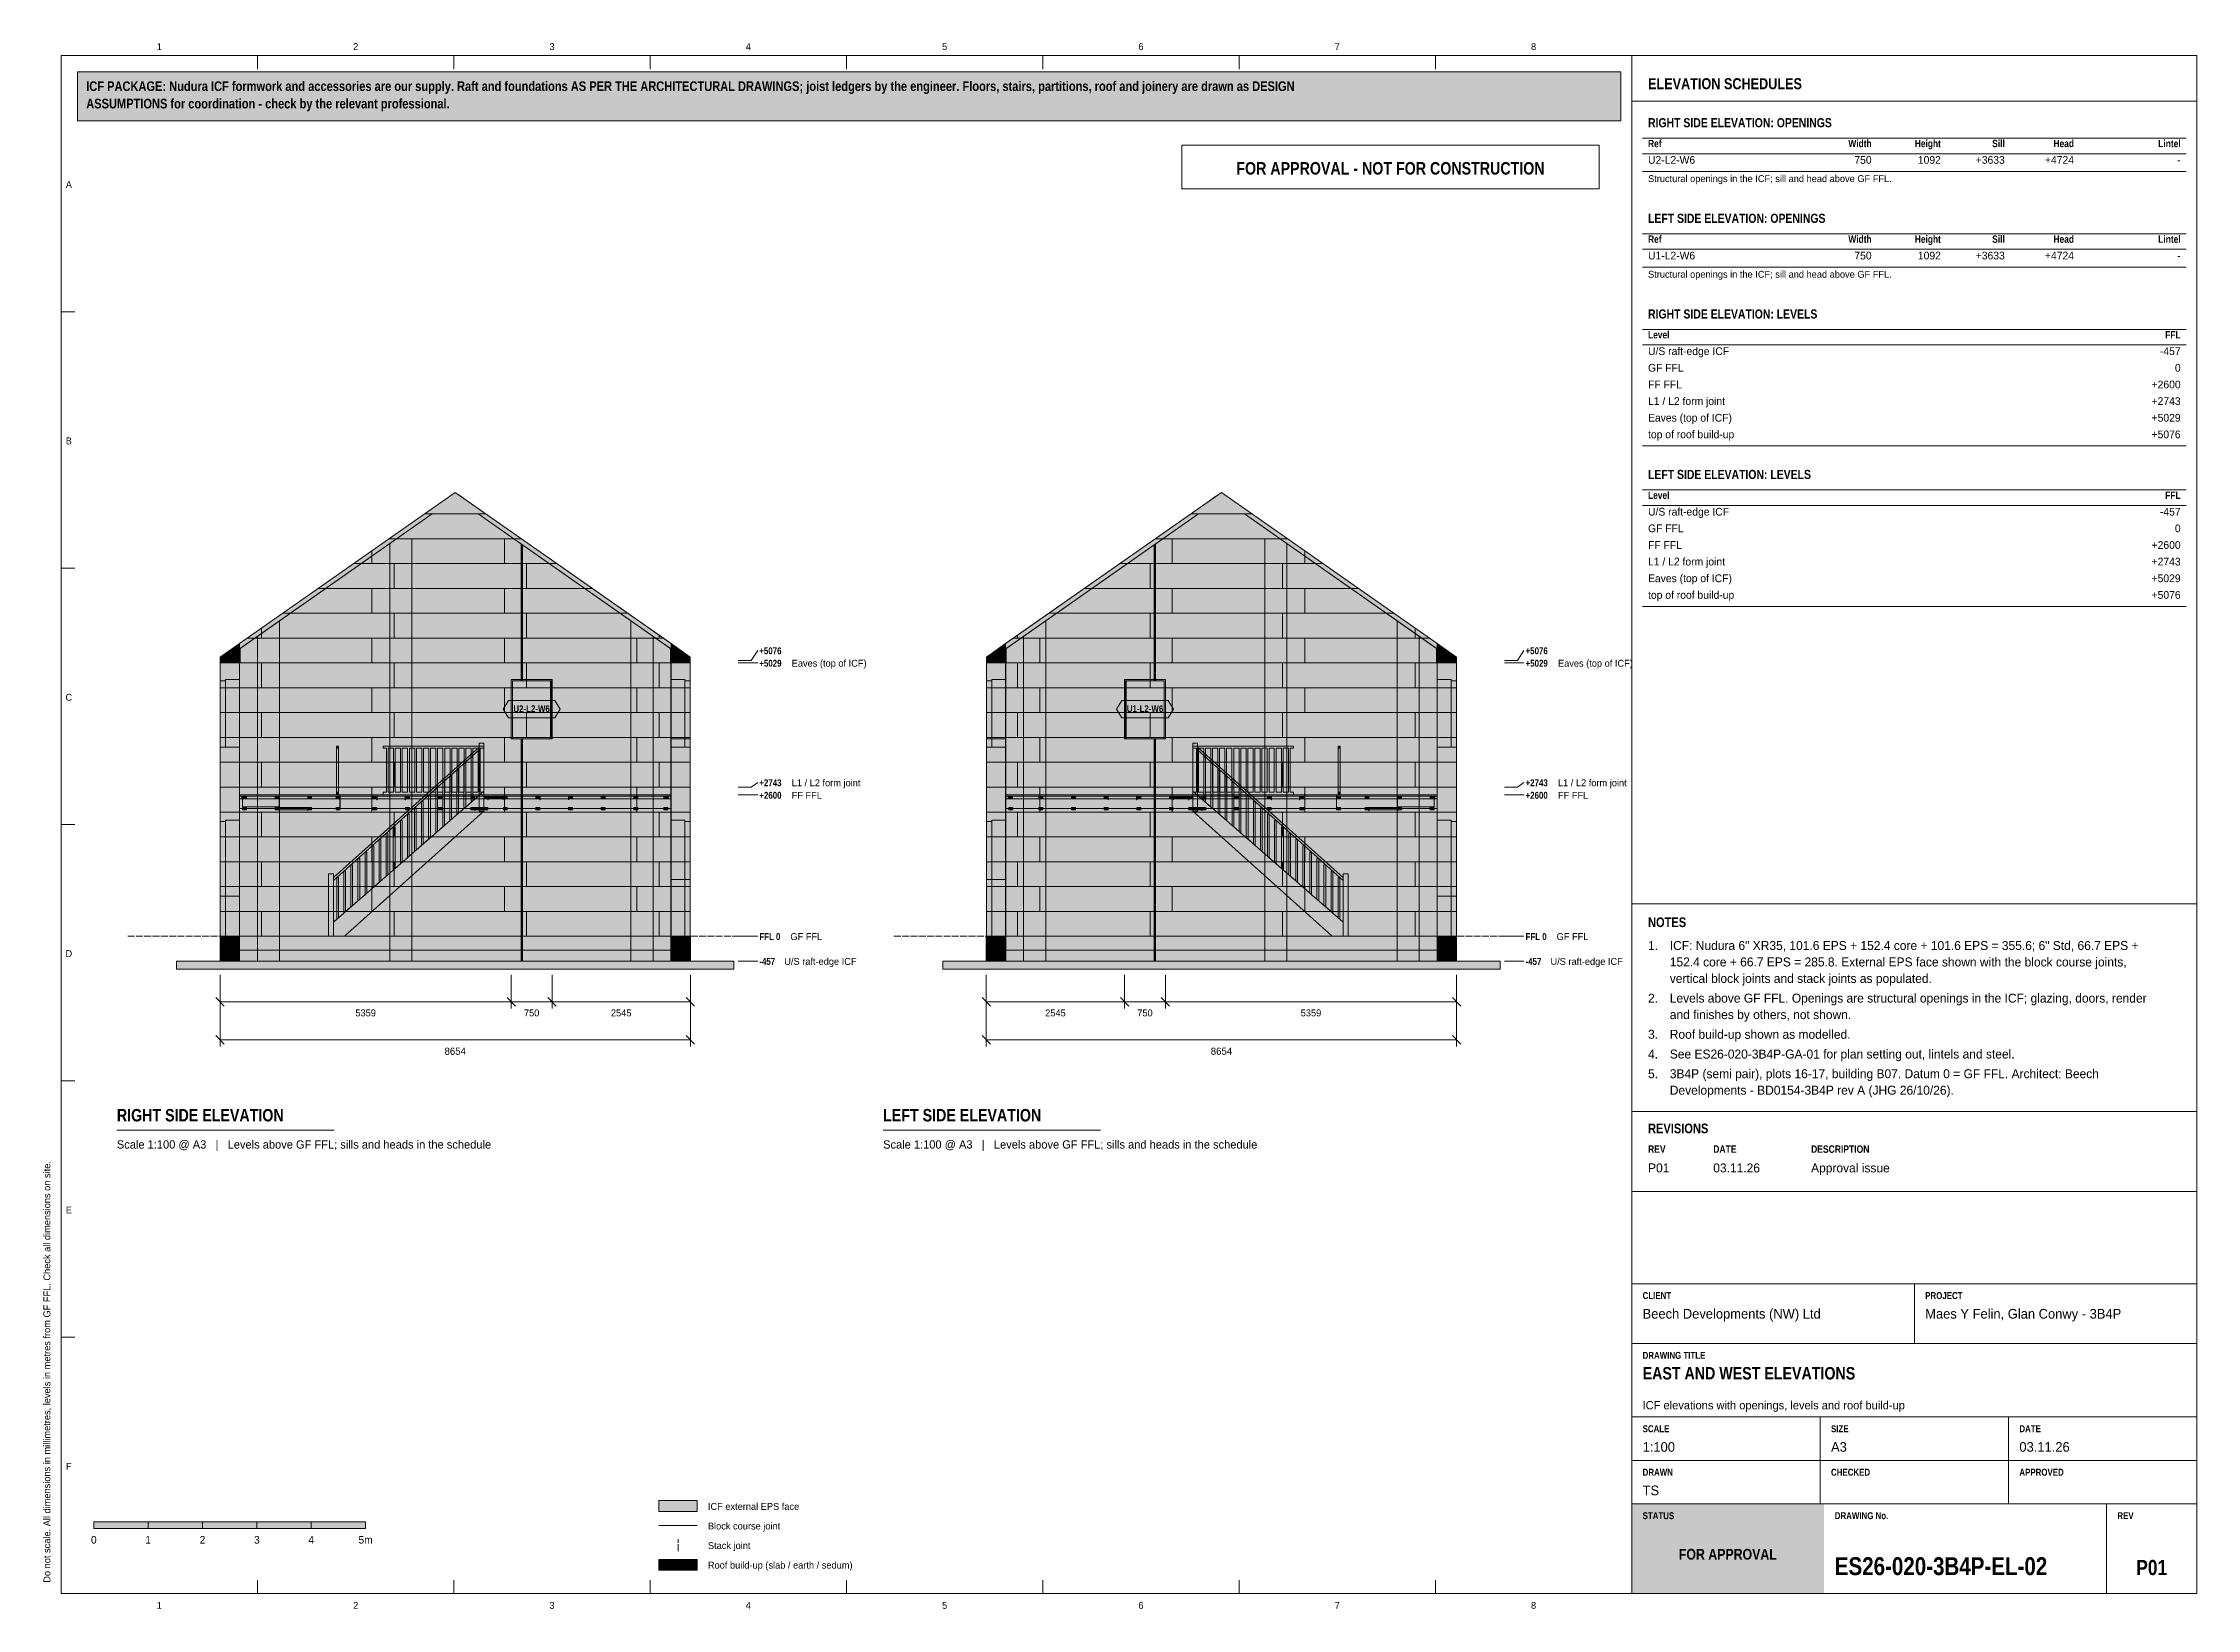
# Model space of a CAD drawing. Header units: millimetres. Extents: x 17 to 413, y 4 to 292.
import ezdxf
from ezdxf.enums import TextEntityAlignment as Align

# ---------------------------------------------------------------- set-up
doc = ezdxf.new("R2010")
doc.units = ezdxf.units.MM
doc.linetypes.add('DASHED', pattern=[1.524, 1.27, -0.254])
for name, color, linetype in [('FILL-BELOW', 7, 'Continuous'), ('FILL-C_B2D199', 7, 'Continuous'), ('FILL-C_CCB294', 7, 'Continuous'), ('FILL-EPS', 7, 'Continuous'), ('FILL-INK', 7, 'Continuous'), ('FILL-LIGHT', 7, 'Continuous'), ('FILL-TEAL', 7, 'Continuous'), ('FILL-TIMBER', 7, 'Continuous'), ('FILL-WHITE', 7, 'Continuous'), ('LINE-C_2E8C94', 7, 'Continuous'), ('LINE-C_337880', 7, 'Continuous'), ('LINE-INK', 7, 'Continuous'), ('LINE-RED', 7, 'Continuous'), ('LINE-STEEL', 7, 'Continuous'), ('LINE-STEEL-DASH', 7, 'DASHED'), ('LINE-STEEL_GREY', 7, 'Continuous'), ('LINE-TEAL', 7, 'Continuous'), ('LINE-TEAL_DK', 7, 'Continuous'), ('LINE-TEAL_DK-DASH', 7, 'DASHED'), ('LINE-TIMBER_DK', 7, 'Continuous'), ('TEXT-EPS', 7, 'Continuous'), ('TEXT-INK', 7, 'Continuous'), ('TEXT-RED', 7, 'Continuous'), ('TEXT-STEEL', 7, 'Continuous'), ('TEXT-STEEL_GREY', 7, 'Continuous'), ('TEXT-TEAL', 7, 'Continuous'), ('TEXT-TEAL_DK', 7, 'Continuous'), ('TEXT-WHITE', 7, 'Continuous')]:
    doc.layers.add(name, color=color, linetype=linetype)
doc.styles.add('OpenSansCondensed-Bold', font='OpenSansCondensed-Bold.ttf')

msp = doc.modelspace()

# ---------------------------------------------------------------- texts
at = {"layer": 'TEXT-EPS', "style": 'OpenSansCondensed-Bold'}
msp.add_text('STATUS', height=1.27, dxfattribs=at).set_placement((311, 20.7))
at = {"layer": 'TEXT-INK', "style": 'OpenSansCondensed-Bold'}
for s, height, p in [('ASSUMPTIONS for coordination - check by the relevant professional.', 1.778, (24.6, 280.27)), ('ICF PACKAGE: Nudura ICF formwork and accessories are our supply. Raft and foundations AS PER THE ARCHITECTURAL DRAWINGS; joist ledgers by the engineer. Floors, stairs, partitions, roof and joinery are drawn as DESIGN', 1.778, (24.6, 283.47)), ('RIGHT SIDE ELEVATION: OPENINGS', 1.6764, (312, 276.8)), ('LEFT SIDE ELEVATION: OPENINGS', 1.6764, (312, 259.21)), ('RIGHT SIDE ELEVATION: LEVELS', 1.6764, (312, 241.61)), ('LEFT SIDE ELEVATION: LEVELS', 1.6764, (312, 212.08)), ('NOTES', 1.778, (312, 129.64)), ('RIGHT SIDE ELEVATION', 2.286, (30.24, 93.88)), ('LEFT SIDE ELEVATION', 2.286, (171.24, 93.88)), ('REVISIONS', 1.778, (312, 91.7)), ('EAST AND WEST ELEVATIONS', 2.286, (311, 46.4)), ('ES26-020-3B4P-EL-02', 3.302, (346.36, 10.4))]:
    msp.add_text(s, height=height, dxfattribs=at).set_placement(p)
at = {"layer": 'TEXT-INK'}
for s, height, p in [('U2-L2-W6', 1.422, (312, 270.08)), ('U1-L2-W6', 1.422, (312, 252.48)), ('U/S raft-edge ICF', 1.4224, (312, 234.89)), ('GF FFL', 1.422, (312, 231.83)), ('FF FFL', 1.422, (312, 228.76)), ('L1 / L2 form joint', 1.4224, (312, 225.7)), ('Eaves (top of ICF)', 1.4224, (312, 222.64)), ('top of roof build-up', 1.4224, (312, 219.58)), ('U/S raft-edge ICF', 1.4224, (312, 205.35)), ('GF FFL', 1.422, (312, 202.29)), ('FF FFL', 1.422, (312, 199.23)), ('L1 / L2 form joint', 1.4224, (312, 196.17)), ('Eaves (top of ICF)', 1.4224, (312, 193.1)), ('top of roof build-up', 1.4224, (312, 190.04)), ('1.', 1.651, (312, 125.42)), ('ICF: Nudura 6" XR35, 101.6 EPS + 152.4 core + 101.6 EPS = 355.6; 6" Std, 66.7 EPS +', 1.651, (316, 125.42)), ('152.4 core + 66.7 EPS = 285.8. External EPS face shown with the block course joints,', 1.651, (316, 122.39)), ('vertical block joints and stack joints as populated.', 1.651, (316, 119.36)), ('2.', 1.651, (312, 115.74)), ('Levels above GF FFL. Openings are structural openings in the ICF; glazing, doors, render', 1.651, (316, 115.74)), ('and finishes by others, not shown.', 1.651, (316, 112.71)), ('4.', 1.651, (312, 105.45)), ('3.', 1.651, (312, 109.08)), ('See ES26-020-3B4P-GA-01 for plan setting out, lintels and steel.', 1.651, (316, 105.45)), ('Roof build-up shown as modelled.', 1.651, (316, 109.08)), ('5.', 1.651, (312, 101.83)), ('3B4P (semi pair), plots 16-17, building B07. Datum 0 = GF FFL. Architect: Beech', 1.651, (316, 101.83)), ('Developments - BD0154-3B4P rev A (JHG 26/10/26).', 1.651, (316, 98.8)), ('P01', 1.651, (312, 84.5)), ('03.11.26', 1.651, (324, 84.5)), ('Approval issue', 1.651, (342, 84.5)), ('Beech Developments (NW) Ltd', 1.778, (311, 57.6)), ('Maes Y Felin, Glan Conwy - 3B4P', 1.778, (363, 57.6)), ('1:100', 1.778, (311, 33.1)), ('A3', 1.778, (345.67, 33.1)), ('03.11.26', 1.778, (380.33, 33.1)), ('TS', 1.778, (311, 25.1)), ('Block course joint', 1.27, (139, 18.8)), ('ICF external EPS face', 1.27, (139, 22.4)), ('Stack joint', 1.27, (139, 15.2)), ('Roof build-up (slab / earth / sedum)', 1.27, (139, 11.6))]:
    msp.add_text(s, height=height, dxfattribs=at).set_placement(p)
for s, height, p in [('750', 1.422, (353.14, 270.08)), ('1092', 1.422, (365.88, 270.08)), ('+3633', 1.422, (377.64, 270.08)), ('+4724', 1.422, (390.38, 270.08)), ('-', 1.42, (410, 270.08)), ('750', 1.422, (353.14, 252.48)), ('1092', 1.422, (365.88, 252.48)), ('+3633', 1.422, (377.64, 252.48)), ('+4724', 1.422, (390.38, 252.48)), ('-', 1.42, (410, 252.48)), ('-457', 1.422, (410, 234.89)), ('+2600', 1.422, (410, 228.76)), ('0', 1.42, (410, 231.83)), ('+2743', 1.422, (410, 225.7)), ('+5029', 1.422, (410, 222.64)), ('+5076', 1.422, (410, 219.58)), ('-457', 1.422, (410, 205.35)), ('0', 1.42, (410, 202.29)), ('+2600', 1.422, (410, 199.23)), ('+2743', 1.422, (410, 196.17)), ('+5029', 1.422, (410, 193.1)), ('+5076', 1.422, (410, 190.04))]:
    msp.add_text(s, height=height, dxfattribs=at).set_placement(p, align=Align.RIGHT)
for s, height, p in [('5359', 1.27, (76.02, 113.21)), ('750', 1.27, (106.57, 113.21)), ('2545', 1.27, (123.04, 113.21)), ('2545', 1.27, (202.96, 113.21)), ('750', 1.27, (219.43, 113.21)), ('5359', 1.27, (249.98, 113.21)), ('8654', 1.321, (92.5, 106.14)), ('8654', 1.321, (233.5, 106.14)), ('0', 1.4, (26, 16.2)), ('1', 1.4, (36, 16.2)), ('2', 1.4, (46, 16.2)), ('3', 1.4, (56, 16.2)), ('4', 1.4, (66, 16.2)), ('5m', 1.397, (76, 16.2))]:
    msp.add_text(s, height=height, dxfattribs=at).set_placement(p, align=Align.CENTER)
at = {"layer": 'TEXT-INK', "style": 'OpenSansCondensed-Bold'}
msp.add_text('P01', height=2.794, dxfattribs=at).set_placement((404.68, 10.4), align=Align.CENTER)
at = {"layer": 'TEXT-RED', "style": 'OpenSansCondensed-Bold'}
msp.add_text('FOR APPROVAL - NOT FOR CONSTRUCTION', height=2.286, dxfattribs=at).set_placement((264.6, 268.1), align=Align.CENTER)
at = {"layer": 'TEXT-STEEL', "style": 'OpenSansCondensed-Bold'}
for s, p in [('+5076', (148.46, 179.84)), ('+5029', (148.46, 177.54)), ('+5076', (289.46, 179.84)), ('+5029', (289.46, 177.54)), ('+2743', (148.46, 155.55)), ('+2743', (289.46, 155.55)), ('+2600', (148.46, 153.25)), ('+2600', (289.46, 153.25)), ('FFL 0', (148.46, 127.25)), ('FFL 0', (289.46, 127.25)), ('-457', (148.46, 122.68)), ('-457', (289.46, 122.68))]:
    msp.add_text(s, height=1.27, dxfattribs=at).set_placement(p)
at = {"layer": 'TEXT-STEEL'}
for s, p in [('Eaves (top of ICF)', (154.42, 177.54)), ('Eaves (top of ICF)', (295.42, 177.54)), ('L1 / L2 form joint', (154.42, 155.55)), ('L1 / L2 form joint', (295.42, 155.55)), ('FF FFL', (154.42, 153.25)), ('FF FFL', (295.42, 153.25)), ('GF FFL', (154.18, 127.25)), ('GF FFL', (295.18, 127.25)), ('U/S raft-edge ICF', (153.05, 122.68)), ('U/S raft-edge ICF', (294.05, 122.68))]:
    msp.add_text(s, height=1.27, dxfattribs=at).set_placement(p)
at = {"layer": 'TEXT-STEEL_GREY'}
for s, p in [('1', (38.06, 291)), ('2', (74.19, 291)), ('3', (110.31, 291)), ('4', (146.44, 291)), ('5', (182.56, 291)), ('6', (218.69, 291)), ('7', (254.81, 291)), ('8', (290.94, 291)), ('A', (21.4, 265.62)), ('B', (21.4, 218.45)), ('C', (21.4, 171.28)), ('D', (21.4, 124.12)), ('E', (21.4, 76.95)), ('F', (21.4, 29.78)), ('1', (38.06, 4.2)), ('2', (74.19, 4.2)), ('3', (110.31, 4.2)), ('4', (146.44, 4.2)), ('5', (182.56, 4.2)), ('6', (218.69, 4.2)), ('7', (254.81, 4.2)), ('8', (290.94, 4.2))]:
    msp.add_text(s, height=1.27, dxfattribs=at).set_placement(p, align=Align.CENTER)
at = {"layer": 'TEXT-STEEL_GREY', "style": 'OpenSansCondensed-Bold'}
for s, height, p in [('Ref', 1.346, (312, 273.14)), ('Ref', 1.346, (312, 255.54)), ('Level', 1.346, (312, 237.95)), ('Level', 1.346, (312, 208.42)), ('REV', 1.372, (312, 88.1)), ('DATE', 1.372, (324, 88.1)), ('DESCRIPTION', 1.3716, (342, 88.1)), ('CLIENT', 1.27, (311, 61.2)), ('PROJECT', 1.27, (363, 61.2)), ('DRAWING TITLE', 1.27, (311, 50.2)), ('SCALE', 1.27, (311, 36.7)), ('SIZE', 1.27, (345.67, 36.7)), ('DATE', 1.27, (380.33, 36.7)), ('DRAWN', 1.27, (311, 28.7)), ('CHECKED', 1.27, (345.67, 28.7)), ('APPROVED', 1.27, (380.33, 28.7)), ('DRAWING No.', 1.27, (346.36, 20.7)), ('REV', 1.27, (398.36, 20.7))]:
    msp.add_text(s, height=height, dxfattribs=at).set_placement(p)
for s, p in [('Width', (353.14, 273.14)), ('Height', (365.88, 273.14)), ('Sill', (377.64, 273.14)), ('Head', (390.38, 273.14)), ('Lintel', (410, 273.14)), ('Width', (353.14, 255.54)), ('Height', (365.88, 255.54)), ('Sill', (377.64, 255.54)), ('Head', (390.38, 255.54)), ('Lintel', (410, 255.54)), ('FFL', (410, 237.95)), ('FFL', (410, 208.42))]:
    msp.add_text(s, height=1.346, dxfattribs=at).set_placement(p, align=Align.RIGHT)
at = {"layer": 'TEXT-STEEL_GREY'}
for s, height, p in [('Structural openings in the ICF; sill and head above GF FFL.', 1.27, (312, 266.71)), ('Structural openings in the ICF; sill and head above GF FFL.', 1.27, (312, 249.11)), ('Scale 1:100 @ A3   |   Levels above GF FFL; sills and heads in the schedule', 1.524, (30.24, 88.88)), ('Scale 1:100 @ A3   |   Levels above GF FFL; sills and heads in the schedule', 1.524, (171.24, 88.88)), ('ICF elevations with openings, levels and roof build-up', 1.524, (311, 40.9))]:
    msp.add_text(s, height=height, dxfattribs=at).set_placement(p)
msp.add_text('Do not scale. All dimensions in millimetres, levels in metres from GF FFL. Check all dimensions on site.', height=1.27, rotation=90, dxfattribs=at).set_placement((18, 9))
at = {"layer": 'TEXT-TEAL', "style": 'OpenSansCondensed-Bold'}
msp.add_text('ELEVATION SCHEDULES', height=2.032, dxfattribs=at).set_placement((312, 283.8))
at = {"layer": 'TEXT-TEAL_DK', "style": 'OpenSansCondensed-Bold'}
for s, p in [('U2-L2-W6', (106.56, 169.18)), ('U1-L2-W6', (219.44, 169.18))]:
    msp.add_text(s, height=1.27, dxfattribs=at).set_placement(p, align=Align.CENTER)
at = {"layer": 'TEXT-WHITE', "style": 'OpenSansCondensed-Bold'}
msp.add_text('FOR APPROVAL', height=1.9812, dxfattribs=at).set_placement((326.68, 13.25), align=Align.CENTER)

# ---------------------------------------------------------------- hatches: boundary and pattern name
at = {"layer": 'FILL-BELOW', "true_color": 0x8c8c91}
h = msp.add_hatch(color=252, dxfattribs=at)
h.dxf.hatch_style = 1
h.paths.add_polyline_path([(52.79, 153.73), (52.79, 153.95), (76.79, 153.95), (100.79, 153.95), (124.79, 153.95), (132.21, 153.95), (132.21, 153.73), (124.79, 153.73), (100.79, 153.73), (76.79, 153.73), (52.79, 153.73)])
h = msp.add_hatch(color=252, dxfattribs=at)
h.dxf.hatch_style = 1
h.paths.add_polyline_path([(52.79, 153.73), (52.79, 153.95), (64.79, 153.95), (71.3, 153.95), (71.3, 153.73), (64.79, 153.73)])
h = msp.add_hatch(color=252, dxfattribs=at)
h.dxf.hatch_style = 1
h.paths.add_polyline_path([(52.79, 153.95), (64.79, 153.95), (76.79, 153.95), (100.79, 153.95), (112.79, 153.95), (124.79, 153.95), (132.21, 153.95), (132.21, 153.73), (124.79, 153.73), (100.79, 153.73), (76.79, 153.73), (64.79, 153.73), (52.79, 153.73)])
h = msp.add_hatch(color=252, dxfattribs=at)
h.dxf.hatch_style = 1
h.paths.add_polyline_path([(52.79, 153.95), (64.79, 153.95), (88.79, 153.95), (112.79, 153.95), (124.79, 153.95), (132.21, 153.95), (132.21, 153.73), (112.79, 153.73), (88.79, 153.73), (64.79, 153.73), (52.79, 153.73)])
h = msp.add_hatch(color=252, dxfattribs=at)
h.dxf.hatch_style = 1
h.paths.add_polyline_path([(52.79, 153.95), (64.79, 153.95), (76.79, 153.95), (100.79, 153.95), (112.79, 153.95), (124.79, 153.95), (132.21, 153.95), (132.21, 153.73), (124.79, 153.73), (100.79, 153.73), (76.79, 153.73), (64.79, 153.73), (52.79, 153.73)])
h = msp.add_hatch(color=252, dxfattribs=at)
h.dxf.hatch_style = 1
h.paths.add_polyline_path([(52.79, 153.95), (64.79, 153.95), (88.79, 153.95), (112.79, 153.95), (124.79, 153.95), (132.21, 153.95), (132.21, 153.73), (112.79, 153.73), (88.79, 153.73), (64.79, 153.73), (52.79, 153.73)])
h = msp.add_hatch(color=252, dxfattribs=at)
h.dxf.hatch_style = 1
h.paths.add_polyline_path([(52.79, 153.95), (64.79, 153.95), (76.79, 153.95), (100.79, 153.95), (112.79, 153.95), (124.79, 153.95), (132.21, 153.95), (132.21, 153.73), (124.79, 153.73), (100.79, 153.73), (76.79, 153.73), (64.79, 153.73), (52.79, 153.73)])
h = msp.add_hatch(color=252, dxfattribs=at)
h.dxf.hatch_style = 1
h.paths.add_polyline_path([(52.79, 153.95), (64.79, 153.95), (88.79, 153.95), (112.79, 153.95), (124.79, 153.95), (132.21, 153.95), (132.21, 153.73), (112.79, 153.73), (88.79, 153.73), (64.79, 153.73), (52.79, 153.73)])
h = msp.add_hatch(color=252, dxfattribs=at)
h.dxf.hatch_style = 1
h.paths.add_polyline_path([(52.79, 153.95), (64.79, 153.95), (76.79, 153.95), (100.79, 153.95), (112.79, 153.95), (124.79, 153.95), (132.21, 153.95), (132.21, 153.73), (124.79, 153.73), (100.79, 153.73), (76.79, 153.73), (64.79, 153.73), (52.79, 153.73)])
h = msp.add_hatch(color=252, dxfattribs=at)
h.dxf.hatch_style = 1
h.paths.add_polyline_path([(52.79, 153.95), (64.79, 153.95), (88.79, 153.95), (112.79, 153.95), (124.79, 153.95), (132.21, 153.95), (132.21, 153.73), (112.79, 153.73), (88.79, 153.73), (64.79, 153.73), (52.79, 153.73)])
h = msp.add_hatch(color=252, dxfattribs=at)
h.dxf.hatch_style = 1
h.paths.add_polyline_path([(52.79, 153.95), (112.79, 153.95), (132.21, 153.95), (132.21, 153.73), (64.79, 153.73), (52.79, 153.73)])
h = msp.add_hatch(color=252, dxfattribs=at)
h.dxf.hatch_style = 1
h.paths.add_polyline_path([(52.79, 153.73), (52.79, 153.95), (76.79, 153.95), (100.79, 153.95), (124.79, 153.95), (132.21, 153.95), (132.21, 153.73), (124.79, 153.73), (100.79, 153.73), (76.79, 153.73), (52.79, 153.73)])
h = msp.add_hatch(color=252, dxfattribs=at)
h.dxf.hatch_style = 1
h.paths.add_polyline_path([(52.79, 153.95), (64.79, 153.95), (88.79, 153.95), (112.79, 153.95), (124.79, 153.95), (132.21, 153.95), (132.21, 153.73), (112.79, 153.73), (88.79, 153.73), (64.79, 153.73), (52.79, 153.73)])
h = msp.add_hatch(color=252, dxfattribs=at)
h.dxf.hatch_style = 1
h.paths.add_polyline_path([(52.79, 153.95), (64.79, 153.95), (76.79, 153.95), (100.79, 153.95), (112.79, 153.95), (124.79, 153.95), (132.21, 153.95), (132.21, 153.73), (124.79, 153.73), (100.79, 153.73), (76.79, 153.73), (64.79, 153.73), (52.79, 153.73)])
h = msp.add_hatch(color=252, dxfattribs=at)
h.dxf.hatch_style = 1
h.paths.add_polyline_path([(52.79, 153.95), (64.79, 153.95), (88.79, 153.95), (112.79, 153.95), (124.79, 153.95), (132.21, 153.95), (132.21, 153.73), (112.79, 153.73), (88.79, 153.73), (64.79, 153.73), (52.79, 153.73)])
h = msp.add_hatch(color=252, dxfattribs=at)
h.dxf.hatch_style = 1
h.paths.add_polyline_path([(52.79, 153.95), (64.79, 153.95), (76.79, 153.95), (100.79, 153.95), (112.79, 153.95), (124.79, 153.95), (132.21, 153.95), (132.21, 153.73), (124.79, 153.73), (100.79, 153.73), (76.79, 153.73), (64.79, 153.73), (52.79, 153.73)])
h = msp.add_hatch(color=252, dxfattribs=at)
h.dxf.hatch_style = 1
h.paths.add_polyline_path([(52.79, 153.95), (64.79, 153.95), (88.79, 153.95), (112.79, 153.95), (124.79, 153.95), (132.21, 153.95), (132.21, 153.73), (112.79, 153.73), (88.79, 153.73), (64.79, 153.73), (52.79, 153.73)])
h = msp.add_hatch(color=252, dxfattribs=at)
h.dxf.hatch_style = 1
h.paths.add_polyline_path([(52.79, 153.95), (64.79, 153.95), (76.79, 153.95), (100.79, 153.95), (112.79, 153.95), (124.79, 153.95), (132.21, 153.95), (132.21, 153.73), (124.79, 153.73), (100.79, 153.73), (76.79, 153.73), (64.79, 153.73), (52.79, 153.73)])
h = msp.add_hatch(color=252, dxfattribs=at)
h.dxf.hatch_style = 1
h.paths.add_polyline_path([(52.79, 153.95), (64.79, 153.95), (88.79, 153.95), (112.79, 153.95), (124.79, 153.95), (132.21, 153.95), (132.21, 153.73), (112.79, 153.73), (88.79, 153.73), (64.79, 153.73), (52.79, 153.73)])
h = msp.add_hatch(color=252, dxfattribs=at)
h.dxf.hatch_style = 1
h.paths.add_polyline_path([(52.79, 153.95), (64.79, 153.95), (71.3, 153.95), (71.3, 153.73), (64.79, 153.73), (52.79, 153.73)])
h = msp.add_hatch(color=252, dxfattribs=at)
h.dxf.hatch_style = 1
h.paths.add_polyline_path([(52.79, 153.73), (52.79, 153.95), (64.79, 153.95), (71.3, 153.95), (71.3, 153.73), (64.79, 153.73)])
h = msp.add_hatch(color=252, dxfattribs=at)
h.dxf.hatch_style = 1
h.paths.add_polyline_path([(52.79, 153.95), (112.79, 153.95), (132.21, 153.95), (132.21, 153.73), (64.79, 153.73), (52.79, 153.73)])
h = msp.add_hatch(color=252, dxfattribs=at)
h.dxf.hatch_style = 1
h.paths.add_polyline_path([(71.3, 153.95), (76.79, 153.95), (97.79, 153.95), (97.79, 153.73), (76.79, 153.73), (71.3, 153.73)])
h = msp.add_hatch(color=252, dxfattribs=at)
h.dxf.hatch_style = 1
h.paths.add_polyline_path([(71.3, 153.73), (71.3, 153.95), (88.79, 153.95), (97.79, 153.95), (97.79, 153.73), (88.79, 153.73)])
h = msp.add_hatch(color=252, dxfattribs=at)
h.dxf.hatch_style = 1
h.paths.add_polyline_path([(71.3, 153.95), (88.79, 153.95), (97.79, 153.95), (97.79, 153.73), (88.79, 153.73), (71.3, 153.73)])
h = msp.add_hatch(color=252, dxfattribs=at)
h.dxf.hatch_style = 1
h.paths.add_polyline_path([(71.3, 153.73), (71.3, 153.95), (88.79, 153.95), (97.79, 153.95), (97.79, 153.73), (88.79, 153.73)])
h = msp.add_hatch(color=252, dxfattribs=at)
h.dxf.hatch_style = 1
h.paths.add_polyline_path([(97.79, 153.95), (112.79, 153.95), (124.79, 153.95), (132.21, 153.95), (132.21, 153.73), (112.79, 153.73), (100.79, 153.73), (97.79, 153.73)])
h = msp.add_hatch(color=252, dxfattribs=at)
h.dxf.hatch_style = 1
h.paths.add_polyline_path([(97.79, 153.73), (97.79, 153.95), (100.79, 153.95), (112.79, 153.95), (124.79, 153.95), (132.21, 153.95), (132.21, 153.73), (124.79, 153.73), (112.79, 153.73), (100.79, 153.73)])
h = msp.add_hatch(color=252, dxfattribs=at)
h.dxf.hatch_style = 1
h.paths.add_polyline_path([(97.79, 153.95), (112.79, 153.95), (124.79, 153.95), (132.21, 153.95), (132.21, 153.73), (112.79, 153.73), (100.79, 153.73), (97.79, 153.73)])
h = msp.add_hatch(color=252, dxfattribs=at)
h.dxf.hatch_style = 1
h.paths.add_polyline_path([(193.79, 153.73), (193.79, 153.95), (213.21, 153.95), (237.21, 153.95), (261.21, 153.95), (273.21, 153.95), (273.21, 153.73), (261.21, 153.73), (237.21, 153.73), (213.21, 153.73)])
h = msp.add_hatch(color=252, dxfattribs=at)
h.dxf.hatch_style = 1
h.paths.add_polyline_path([(193.79, 153.73), (193.79, 153.95), (201.21, 153.95), (213.21, 153.95), (225.21, 153.95), (228.21, 153.95), (228.21, 153.73), (225.21, 153.73), (213.21, 153.73), (201.21, 153.73)])
h = msp.add_hatch(color=252, dxfattribs=at)
h.dxf.hatch_style = 1
h.paths.add_polyline_path([(193.79, 153.95), (213.21, 153.95), (225.21, 153.95), (228.21, 153.95), (228.21, 153.73), (213.21, 153.73), (201.21, 153.73), (193.79, 153.73)])
h = msp.add_hatch(color=252, dxfattribs=at)
h.dxf.hatch_style = 1
h.paths.add_polyline_path([(193.79, 153.95), (201.21, 153.95), (225.21, 153.95), (249.21, 153.95), (261.21, 153.95), (273.21, 153.95), (273.21, 153.73), (249.21, 153.73), (225.21, 153.73), (213.21, 153.73), (201.21, 153.73), (193.79, 153.73)])
h = msp.add_hatch(color=252, dxfattribs=at)
h.dxf.hatch_style = 1
h.paths.add_polyline_path([(193.79, 153.95), (201.21, 153.95), (213.21, 153.95), (237.21, 153.95), (261.21, 153.95), (273.21, 153.95), (273.21, 153.73), (261.21, 153.73), (237.21, 153.73), (213.21, 153.73), (201.21, 153.73), (193.79, 153.73)])
h = msp.add_hatch(color=252, dxfattribs=at)
h.dxf.hatch_style = 1
h.paths.add_polyline_path([(193.79, 153.95), (201.21, 153.95), (225.21, 153.95), (249.21, 153.95), (261.21, 153.95), (273.21, 153.95), (273.21, 153.73), (249.21, 153.73), (225.21, 153.73), (213.21, 153.73), (201.21, 153.73), (193.79, 153.73)])
h = msp.add_hatch(color=252, dxfattribs=at)
h.dxf.hatch_style = 1
h.paths.add_polyline_path([(193.79, 153.95), (201.21, 153.95), (213.21, 153.95), (237.21, 153.95), (261.21, 153.95), (273.21, 153.95), (273.21, 153.73), (261.21, 153.73), (237.21, 153.73), (213.21, 153.73), (201.21, 153.73), (193.79, 153.73)])
h = msp.add_hatch(color=252, dxfattribs=at)
h.dxf.hatch_style = 1
h.paths.add_polyline_path([(193.79, 153.95), (201.21, 153.95), (225.21, 153.95), (249.21, 153.95), (261.21, 153.95), (273.21, 153.95), (273.21, 153.73), (249.21, 153.73), (225.21, 153.73), (213.21, 153.73), (201.21, 153.73), (193.79, 153.73)])
h = msp.add_hatch(color=252, dxfattribs=at)
h.dxf.hatch_style = 1
h.paths.add_polyline_path([(193.79, 153.95), (201.21, 153.95), (213.21, 153.95), (237.21, 153.95), (261.21, 153.95), (273.21, 153.95), (273.21, 153.73), (261.21, 153.73), (237.21, 153.73), (213.21, 153.73), (201.21, 153.73), (193.79, 153.73)])
h = msp.add_hatch(color=252, dxfattribs=at)
h.dxf.hatch_style = 1
h.paths.add_polyline_path([(193.79, 153.95), (201.21, 153.95), (225.21, 153.95), (249.21, 153.95), (261.21, 153.95), (273.21, 153.95), (273.21, 153.73), (249.21, 153.73), (225.21, 153.73), (213.21, 153.73), (201.21, 153.73), (193.79, 153.73)])
h = msp.add_hatch(color=252, dxfattribs=at)
h.dxf.hatch_style = 1
h.paths.add_polyline_path([(193.79, 153.95), (273.21, 153.95), (273.21, 153.73), (201.21, 153.73), (193.79, 153.73)])
h = msp.add_hatch(color=252, dxfattribs=at)
h.dxf.hatch_style = 1
h.paths.add_polyline_path([(193.79, 153.73), (193.79, 153.95), (213.21, 153.95), (237.21, 153.95), (261.21, 153.95), (273.21, 153.95), (273.21, 153.73), (261.21, 153.73), (237.21, 153.73), (213.21, 153.73)])
h = msp.add_hatch(color=252, dxfattribs=at)
h.dxf.hatch_style = 1
h.paths.add_polyline_path([(193.79, 153.95), (201.21, 153.95), (225.21, 153.95), (249.21, 153.95), (261.21, 153.95), (273.21, 153.95), (273.21, 153.73), (249.21, 153.73), (225.21, 153.73), (213.21, 153.73), (201.21, 153.73), (193.79, 153.73)])
h = msp.add_hatch(color=252, dxfattribs=at)
h.dxf.hatch_style = 1
h.paths.add_polyline_path([(193.79, 153.95), (201.21, 153.95), (213.21, 153.95), (237.21, 153.95), (261.21, 153.95), (273.21, 153.95), (273.21, 153.73), (261.21, 153.73), (237.21, 153.73), (213.21, 153.73), (201.21, 153.73), (193.79, 153.73)])
h = msp.add_hatch(color=252, dxfattribs=at)
h.dxf.hatch_style = 1
h.paths.add_polyline_path([(193.79, 153.95), (201.21, 153.95), (225.21, 153.95), (249.21, 153.95), (261.21, 153.95), (273.21, 153.95), (273.21, 153.73), (249.21, 153.73), (225.21, 153.73), (213.21, 153.73), (201.21, 153.73), (193.79, 153.73)])
h = msp.add_hatch(color=252, dxfattribs=at)
h.dxf.hatch_style = 1
h.paths.add_polyline_path([(193.79, 153.95), (201.21, 153.95), (213.21, 153.95), (237.21, 153.95), (261.21, 153.95), (273.21, 153.95), (273.21, 153.73), (261.21, 153.73), (237.21, 153.73), (213.21, 153.73), (201.21, 153.73), (193.79, 153.73)])
h = msp.add_hatch(color=252, dxfattribs=at)
h.dxf.hatch_style = 1
h.paths.add_polyline_path([(193.79, 153.95), (201.21, 153.95), (225.21, 153.95), (249.21, 153.95), (261.21, 153.95), (273.21, 153.95), (273.21, 153.73), (249.21, 153.73), (225.21, 153.73), (213.21, 153.73), (201.21, 153.73), (193.79, 153.73)])
h = msp.add_hatch(color=252, dxfattribs=at)
h.dxf.hatch_style = 1
h.paths.add_polyline_path([(193.79, 153.95), (201.21, 153.95), (213.21, 153.95), (237.21, 153.95), (261.21, 153.95), (273.21, 153.95), (273.21, 153.73), (261.21, 153.73), (237.21, 153.73), (213.21, 153.73), (201.21, 153.73), (193.79, 153.73)])
h = msp.add_hatch(color=252, dxfattribs=at)
h.dxf.hatch_style = 1
h.paths.add_polyline_path([(193.79, 153.95), (201.21, 153.95), (225.21, 153.95), (249.21, 153.95), (261.21, 153.95), (273.21, 153.95), (273.21, 153.73), (249.21, 153.73), (225.21, 153.73), (213.21, 153.73), (201.21, 153.73), (193.79, 153.73)])
h = msp.add_hatch(color=252, dxfattribs=at)
h.dxf.hatch_style = 1
h.paths.add_polyline_path([(193.79, 153.95), (201.21, 153.95), (213.21, 153.95), (237.21, 153.95), (261.21, 153.95), (273.21, 153.95), (273.21, 153.73), (261.21, 153.73), (237.21, 153.73), (213.21, 153.73), (201.21, 153.73), (193.79, 153.73)])
h = msp.add_hatch(color=252, dxfattribs=at)
h.dxf.hatch_style = 1
h.paths.add_polyline_path([(193.79, 153.73), (193.79, 153.95), (201.21, 153.95), (213.21, 153.95), (225.21, 153.95), (228.21, 153.95), (228.21, 153.73), (225.21, 153.73), (213.21, 153.73), (201.21, 153.73)])
h = msp.add_hatch(color=252, dxfattribs=at)
h.dxf.hatch_style = 1
h.paths.add_polyline_path([(193.79, 153.95), (273.21, 153.95), (273.21, 153.73), (201.21, 153.73), (193.79, 153.73)])
h = msp.add_hatch(color=252, dxfattribs=at)
h.dxf.hatch_style = 1
h.paths.add_polyline_path([(228.21, 153.95), (237.21, 153.95), (254.7, 153.95), (254.7, 153.73), (237.21, 153.73), (228.21, 153.73)])
h = msp.add_hatch(color=252, dxfattribs=at)
h.dxf.hatch_style = 1
h.paths.add_polyline_path([(228.21, 153.73), (228.21, 153.95), (237.21, 153.95), (254.7, 153.95), (254.7, 153.73), (237.21, 153.73)])
h = msp.add_hatch(color=252, dxfattribs=at)
h.dxf.hatch_style = 1
h.paths.add_polyline_path([(228.21, 153.95), (237.21, 153.95), (254.7, 153.95), (254.7, 153.73), (237.21, 153.73), (228.21, 153.73)])
h = msp.add_hatch(color=252, dxfattribs=at)
h.dxf.hatch_style = 1
h.paths.add_polyline_path([(228.21, 153.73), (228.21, 153.95), (249.21, 153.95), (254.7, 153.95), (254.7, 153.73), (249.21, 153.73)])
h = msp.add_hatch(color=252, dxfattribs=at)
h.dxf.hatch_style = 1
h.paths.add_polyline_path([(254.7, 153.95), (261.21, 153.95), (273.21, 153.95), (273.21, 153.73), (261.21, 153.73), (254.7, 153.73)])
h = msp.add_hatch(color=252, dxfattribs=at)
h.dxf.hatch_style = 1
h.paths.add_polyline_path([(254.7, 153.73), (254.7, 153.95), (261.21, 153.95), (273.21, 153.95), (273.21, 153.73), (261.21, 153.73)])
h = msp.add_hatch(color=252, dxfattribs=at)
h.dxf.hatch_style = 1
h.paths.add_polyline_path([(254.7, 153.95), (261.21, 153.95), (273.21, 153.95), (273.21, 153.73), (261.21, 153.73), (254.7, 153.73)])
at = {"layer": 'FILL-C_B2D199', "true_color": 0xb2d199}
h = msp.add_hatch(color=253, dxfattribs=at)
h.dxf.hatch_style = 1
h.paths.add_polyline_path([(134.6, 11.3), (137, 11.3), (137, 13.3), (134.6, 13.3)])
at = {"layer": 'FILL-C_CCB294', "true_color": 0xccb294}
h = msp.add_hatch(color=253, dxfattribs=at)
h.dxf.hatch_style = 1
h.paths.add_polyline_path([(132.3, 11.3), (134.6, 11.3), (134.6, 13.3), (132.3, 13.3)])
at = {"layer": 'FILL-EPS', "true_color": 0xccffff}
h = msp.add_hatch(color=7, dxfattribs=at)
h.dxf.hatch_style = 1
h.paths.add_polyline_path([(52.79, 155.38), (52.79, 181.82), (92.5, 209.62), (132.21, 181.82), (132.21, 155.38), (52.79, 155.38)])
h = msp.add_hatch(color=7, dxfattribs=at)
h.dxf.hatch_style = 1
h.paths.add_polyline_path([(52.79, 181.82), (92.5, 209.62), (93.43, 208.97), (94.06, 208.53), (94.08, 208.52), (132.14, 181.87), (132.22, 181.81), (132.21, 181.82), (132.21, 155.38), (52.79, 155.38)])
h = msp.add_hatch(color=7, dxfattribs=at)
h.dxf.hatch_style = 1
h.paths.add_polyline_path([(193.78, 155.38), (193.79, 155.38), (193.79, 181.82), (193.78, 181.81), (193.86, 181.87), (231.92, 208.52), (231.92, 208.52), (231.94, 208.53), (231.94, 208.53), (232.57, 208.97), (233.5, 209.62), (273.21, 181.82), (273.21, 155.38), (193.79, 155.38), (193.78, 155.38)])
h = msp.add_hatch(color=7, dxfattribs=at)
h.dxf.hatch_style = 1
h.paths.add_polyline_path([(193.79, 155.38), (193.79, 181.82), (233.5, 209.62), (273.21, 181.82), (273.21, 155.38)])
h = msp.add_hatch(color=7, dxfattribs=at)
h.dxf.hatch_style = 1
h.paths.add_polyline_path([(52.8, 155.38), (52.8, 180.83), (88.27, 205.67), (96.73, 205.67), (132.2, 180.83), (132.2, 155.38)])
h.paths.add_polyline_path([(103.06, 164.28), (110.06, 164.28), (110.06, 174.95), (103.06, 174.95)], flags=0)
h = msp.add_hatch(color=7, dxfattribs=at)
h.dxf.hatch_style = 1
h.paths.add_polyline_path([(52.8, 155.38), (52.8, 178.24), (52.88, 178.24), (52.88, 178.25), (52.9, 178.24), (52.9, 180.9), (88.27, 205.67), (96.73, 205.67), (97.33, 205.25), (132.1, 180.9), (132.1, 178.24), (132.2, 178.24), (132.2, 155.38)])
h.paths.add_polyline_path([(102.81, 164.28), (110.31, 164.28), (110.31, 175.2), (110.3, 175.2), (110.3, 175.2), (102.81, 175.2)], flags=0)
h = msp.add_hatch(color=7, dxfattribs=at)
h.dxf.hatch_style = 1
h.paths.add_polyline_path([(52.8, 155.38), (52.8, 178.24), (52.8, 180.83), (52.9, 180.9), (87.66, 205.25), (88.27, 205.67), (96.73, 205.67), (132.1, 180.9), (132.2, 180.83), (132.2, 155.38)])
h.paths.add_polyline_path([(110.32, 175.2), (102.81, 175.2), (102.81, 164.28), (110.32, 164.28)], flags=0)
h = msp.add_hatch(color=7, dxfattribs=at)
h.dxf.hatch_style = 1
h.paths.add_polyline_path([(52.8, 155.38), (52.8, 180.83), (88.27, 205.67), (96.73, 205.67), (132.2, 180.83), (132.2, 155.38)])
h.paths.add_polyline_path([(103.06, 164.28), (110.07, 164.28), (110.07, 174.95), (103.06, 174.95)], flags=0)
h = msp.add_hatch(color=7, dxfattribs=at)
h.dxf.hatch_style = 1
h.paths.add_polyline_path([(193.8, 155.38), (193.8, 180.83), (229.27, 205.67), (237.73, 205.67), (273.2, 180.83), (273.2, 155.38)])
h.paths.add_polyline_path([(215.93, 174.95), (215.93, 164.28), (222.94, 164.28), (222.94, 174.95)], flags=0)
h = msp.add_hatch(color=7, dxfattribs=at)
h.dxf.hatch_style = 1
h.paths.add_polyline_path([(193.8, 155.38), (193.8, 180.83), (193.9, 180.9), (229.27, 205.67), (237.73, 205.67), (238.34, 205.25), (273.1, 180.9), (273.2, 180.83), (273.2, 178.24), (273.2, 155.38)])
h.paths.add_polyline_path([(223.19, 164.28), (223.19, 175.2), (215.68, 175.2), (215.68, 164.28)], flags=0)
h = msp.add_hatch(color=7, dxfattribs=at)
h.dxf.hatch_style = 1
h.paths.add_polyline_path([(193.8, 155.38), (193.8, 178.24), (193.9, 178.24), (193.9, 180.9), (228.66, 205.25), (229.27, 205.67), (237.73, 205.67), (273.1, 180.9), (273.1, 178.24), (273.12, 178.25), (273.12, 178.24), (273.2, 178.24), (273.2, 155.38), (193.8, 155.38)])
h.paths.add_polyline_path([(215.7, 175.2), (215.69, 175.2), (215.69, 164.28), (223.19, 164.28), (223.19, 175.2), (215.7, 175.2)], flags=0)
h = msp.add_hatch(color=7, dxfattribs=at)
h.dxf.hatch_style = 1
h.paths.add_polyline_path([(193.8, 155.38), (193.8, 180.83), (229.27, 205.67), (237.73, 205.67), (273.2, 180.83), (273.2, 155.38)])
h.paths.add_polyline_path([(215.94, 174.95), (215.94, 164.28), (222.94, 164.28), (222.94, 174.95)], flags=0)
h = msp.add_hatch(color=7, dxfattribs=at)
h.dxf.hatch_style = 1
h.paths.add_polyline_path([(49.24, 178.24), (49.24, 179.33), (52.79, 181.82), (52.79, 178.24)])
h = msp.add_hatch(color=7, dxfattribs=at)
h.dxf.hatch_style = 1
h.paths.add_polyline_path([(49.24, 178.24), (49.24, 179.33), (52.79, 181.82), (52.79, 178.24)])
h = msp.add_hatch(color=7, dxfattribs=at)
h.dxf.hatch_style = 1
h.paths.add_polyline_path([(49.24, 155.38), (49.24, 170.06), (49.24, 170.07), (49.24, 178.34), (52.8, 180.83), (52.8, 180.85), (52.8, 180.85), (52.8, 180.85), (52.8, 180.85), (52.8, 180.84), (52.8, 180.83), (52.8, 155.38)])
h = msp.add_hatch(color=7, dxfattribs=at)
h.dxf.hatch_style = 1
h.paths.add_polyline_path([(49.24, 178.34), (51, 179.57), (52.8, 180.83), (52.8, 178.24), (49.24, 178.24)])
h = msp.add_hatch(color=7, dxfattribs=at)
h.dxf.hatch_style = 1
h.paths.add_polyline_path([(49.24, 178.24), (49.24, 178.34), (52.8, 180.83), (52.8, 155.38), (52.8, 155.38), (52.8, 155.37), (52.79, 155.38), (49.24, 155.38), (49.24, 170.08), (49.24, 170.09)])
h = msp.add_hatch(color=7, dxfattribs=at)
h.dxf.hatch_style = 1
h.paths.add_polyline_path([(49.24, 178.34), (52.8, 180.83), (52.8, 155.38), (49.24, 155.38), (49.24, 170.08)])
h = msp.add_hatch(color=7, dxfattribs=at)
h.dxf.hatch_style = 1
h.paths.add_polyline_path([(52.8, 180.83), (52.9, 180.9), (52.9, 178.24), (52.8, 178.24)])
h = msp.add_hatch(color=7, dxfattribs=at)
h.dxf.hatch_style = 1
h.paths.add_polyline_path([(132.1, 180.9), (132.2, 180.83), (132.2, 178.24), (132.1, 178.24)])
h = msp.add_hatch(color=7, dxfattribs=at)
h.dxf.hatch_style = 1
h.paths.add_polyline_path([(132.2, 155.38), (132.2, 180.83), (135.76, 178.34), (135.76, 155.38)])
h = msp.add_hatch(color=7, dxfattribs=at)
h.dxf.hatch_style = 1
h.paths.add_polyline_path([(132.2, 180.83), (135.76, 178.34), (135.76, 178.24), (132.2, 178.24)])
h = msp.add_hatch(color=7, dxfattribs=at)
h.dxf.hatch_style = 1
h.paths.add_polyline_path([(132.2, 155.37), (132.2, 155.38), (132.2, 155.38), (132.2, 178.24), (132.2, 180.83), (134, 179.57), (135.76, 178.34), (135.76, 178.24), (135.76, 155.38), (132.21, 155.38), (132.2, 155.37)])
h = msp.add_hatch(color=7, dxfattribs=at)
h.dxf.hatch_style = 1
h.paths.add_polyline_path([(132.2, 155.38), (132.2, 180.83), (135.76, 178.34), (135.76, 155.38)])
h = msp.add_hatch(color=7, dxfattribs=at)
h.dxf.hatch_style = 1
h.paths.add_polyline_path([(132.21, 178.24), (132.21, 181.82), (135.76, 179.33), (135.76, 178.24)])
h = msp.add_hatch(color=7, dxfattribs=at)
h.dxf.hatch_style = 1
h.paths.add_polyline_path([(132.21, 178.24), (132.21, 181.82), (135.76, 179.33), (135.76, 178.24)])
h = msp.add_hatch(color=7, dxfattribs=at)
h.dxf.hatch_style = 1
h.paths.add_polyline_path([(190.23, 178.26), (190.24, 178.24), (190.24, 178.34), (192, 179.57), (193.8, 180.83), (193.8, 178.24), (193.8, 155.38), (193.8, 155.38), (193.8, 155.37), (193.8, 155.37), (193.8, 155.37), (193.79, 155.38), (190.24, 155.38), (190.24, 178.24), (190.23, 178.26)])
h = msp.add_hatch(color=7, dxfattribs=at)
h.dxf.hatch_style = 1
h.paths.add_polyline_path([(190.24, 179.33), (193.79, 181.82), (193.79, 178.24), (190.24, 178.24)])
h = msp.add_hatch(color=7, dxfattribs=at)
h.dxf.hatch_style = 1
h.paths.add_polyline_path([(190.24, 179.33), (193.79, 181.82), (193.79, 178.24), (190.24, 178.24)])
h = msp.add_hatch(color=7, dxfattribs=at)
h.dxf.hatch_style = 1
h.paths.add_polyline_path([(190.24, 178.34), (193.8, 180.83), (193.8, 155.38), (190.24, 155.38)])
h = msp.add_hatch(color=7, dxfattribs=at)
h.dxf.hatch_style = 1
h.paths.add_polyline_path([(190.24, 178.24), (190.24, 178.34), (193.8, 180.83), (193.8, 178.24)])
h = msp.add_hatch(color=7, dxfattribs=at)
h.dxf.hatch_style = 1
h.paths.add_polyline_path([(190.24, 178.34), (193.8, 180.83), (193.8, 155.38), (190.24, 155.38)])
h = msp.add_hatch(color=7, dxfattribs=at)
h.dxf.hatch_style = 1
h.paths.add_polyline_path([(193.8, 178.24), (193.8, 180.83), (193.9, 180.9), (193.9, 178.24)])
h = msp.add_hatch(color=7, dxfattribs=at)
h.dxf.hatch_style = 1
h.paths.add_polyline_path([(273.1, 178.24), (273.1, 180.9), (273.2, 180.83), (273.2, 178.24)])
h = msp.add_hatch(color=7, dxfattribs=at)
h.dxf.hatch_style = 1
h.paths.add_polyline_path([(273.2, 180.85), (273.2, 180.85), (273.2, 180.85), (273.2, 180.83), (276.76, 178.34), (276.76, 170.07), (276.76, 155.38), (273.2, 155.38), (273.2, 180.83), (273.2, 180.85)])
h = msp.add_hatch(color=7, dxfattribs=at)
h.dxf.hatch_style = 1
h.paths.add_polyline_path([(273.2, 155.38), (273.2, 180.83), (276.76, 178.34), (276.76, 170.09), (276.76, 170.08), (276.76, 155.38)])
h = msp.add_hatch(color=7, dxfattribs=at)
h.dxf.hatch_style = 1
h.paths.add_polyline_path([(273.2, 155.37), (273.2, 178.24), (273.2, 178.24), (273.2, 178.24), (273.2, 180.83), (276.76, 178.34), (276.76, 178.25), (276.76, 178.24), (276.76, 170.09), (276.76, 170.08), (276.76, 170.08), (276.76, 155.38), (273.21, 155.38)])
h = msp.add_hatch(color=7, dxfattribs=at)
h.dxf.hatch_style = 1
h.paths.add_polyline_path([(273.2, 178.24), (273.2, 180.83), (275, 179.57), (276.76, 178.34), (276.76, 178.24)])
h = msp.add_hatch(color=7, dxfattribs=at)
h.dxf.hatch_style = 1
h.paths.add_polyline_path([(273.21, 181.82), (276.76, 179.33), (276.76, 178.24), (273.21, 178.24)])
h = msp.add_hatch(color=7, dxfattribs=at)
h.dxf.hatch_style = 1
h.paths.add_polyline_path([(273.21, 181.82), (276.76, 179.33), (276.76, 178.24), (273.21, 178.24)])
h = msp.add_hatch(color=7, dxfattribs=at)
h.dxf.hatch_style = 1
h.paths.add_polyline_path([(49.24, 178.24), (52.79, 178.24), (52.79, 178.25), (52.79, 178.24), (52.8, 178.24), (52.8, 155.38), (52.8, 155.38), (52.8, 155.37), (52.8, 155.37), (52.8, 155.37), (52.8, 155.37), (52.8, 155.37), (52.8, 155.37), (52.79, 155.38), (49.24, 155.38), (49.24, 170.08), (49.24, 170.09)])
h = msp.add_hatch(color=7, dxfattribs=at)
h.dxf.hatch_style = 1
h.paths.add_polyline_path([(49.24, 155.38), (49.24, 178.24), (52.79, 178.24), (52.79, 155.38), (49.24, 155.38)])
h = msp.add_hatch(color=7, dxfattribs=at)
h.dxf.hatch_style = 1
h.paths.add_polyline_path([(49.24, 178.24), (52.79, 178.24), (52.79, 155.38), (49.24, 155.38)])
h = msp.add_hatch(color=7, dxfattribs=at)
h.dxf.hatch_style = 1
h.paths.add_polyline_path([(49.24, 174.95), (50.24, 174.95), (50.24, 162.75), (49.24, 162.75)])
h = msp.add_hatch(color=7, dxfattribs=at)
h.dxf.hatch_style = 1
h.paths.add_polyline_path([(49.24, 162.75), (49.24, 174.95), (50.24, 174.95), (50.24, 162.75)])
h = msp.add_hatch(color=7, dxfattribs=at)
h.dxf.hatch_style = 1
h.paths.add_polyline_path([(49.24, 174.95), (50.24, 174.95), (50.24, 162.75), (49.24, 162.75)])
h = msp.add_hatch(color=7, dxfattribs=at)
h.dxf.hatch_style = 1
h.paths.add_polyline_path([(49.24, 162.75), (49.24, 174.95), (50.24, 174.95), (50.24, 162.75)])
h = msp.add_hatch(color=7, dxfattribs=at)
h.dxf.hatch_style = 1
h.paths.add_polyline_path([(49.24, 174.95), (50.24, 174.95), (50.24, 162.75), (49.24, 162.75)])
h = msp.add_hatch(color=7, dxfattribs=at)
h.dxf.hatch_style = 1
h.paths.add_polyline_path([(49.24, 162.75), (49.24, 174.95), (50.24, 174.95), (50.24, 162.75)])
h = msp.add_hatch(color=7, dxfattribs=at)
h.dxf.hatch_style = 1
h.paths.add_polyline_path([(49.24, 174.95), (50.24, 174.95), (50.24, 162.75), (49.24, 162.75)])
h = msp.add_hatch(color=7, dxfattribs=at)
h.dxf.hatch_style = 1
h.paths.add_polyline_path([(49.24, 162.75), (49.24, 174.95), (50.24, 174.95), (50.24, 162.75)])
h = msp.add_hatch(color=7, dxfattribs=at)
h.dxf.hatch_style = 1
h.paths.add_polyline_path([(50.24, 175.2), (52.79, 175.2), (52.79, 162.75), (50.24, 162.75)])
h = msp.add_hatch(color=7, dxfattribs=at)
h.dxf.hatch_style = 1
h.paths.add_polyline_path([(50.24, 162.75), (50.24, 175.2), (52.79, 175.2), (52.79, 162.75)])
h = msp.add_hatch(color=7, dxfattribs=at)
h.dxf.hatch_style = 1
h.paths.add_polyline_path([(50.24, 175.2), (52.79, 175.2), (52.79, 162.75), (50.24, 162.75)])
h = msp.add_hatch(color=7, dxfattribs=at)
h.dxf.hatch_style = 1
h.paths.add_polyline_path([(50.24, 162.75), (50.24, 175.2), (52.79, 175.2), (52.79, 162.75)])
h = msp.add_hatch(color=7, dxfattribs=at)
h.dxf.hatch_style = 1
h.paths.add_polyline_path([(50.24, 175.2), (52.79, 175.2), (52.79, 162.75), (50.24, 162.75)])
h = msp.add_hatch(color=7, dxfattribs=at)
h.dxf.hatch_style = 1
h.paths.add_polyline_path([(50.24, 162.75), (50.24, 175.2), (52.79, 175.2), (52.79, 162.75)])
h = msp.add_hatch(color=7, dxfattribs=at)
h.dxf.hatch_style = 1
h.paths.add_polyline_path([(50.24, 175.2), (52.79, 175.2), (52.79, 162.75), (50.24, 162.75)])
h = msp.add_hatch(color=7, dxfattribs=at)
h.dxf.hatch_style = 1
h.paths.add_polyline_path([(50.24, 162.75), (50.24, 175.2), (52.79, 175.2), (52.79, 162.75)])
h = msp.add_hatch(color=7, dxfattribs=at)
h.dxf.hatch_style = 1
h.paths.add_polyline_path([(102.81, 175.2), (110.31, 175.2), (110.31, 164.28), (110.06, 164.28), (110.06, 174.95), (103.06, 174.95), (103.06, 164.28), (102.81, 164.28)])
h = msp.add_hatch(color=7, dxfattribs=at)
h.dxf.hatch_style = 1
h.paths.add_polyline_path([(102.81, 175.2), (110.32, 175.2), (110.32, 164.28), (110.07, 164.28), (110.07, 174.95), (103.06, 174.95), (103.06, 164.28), (102.81, 164.28)])
h = msp.add_hatch(color=7, dxfattribs=at)
h.dxf.hatch_style = 1
h.paths.add_polyline_path([(132.2, 155.38), (132.2, 155.38), (132.2, 178.24), (132.21, 178.24), (135.76, 178.24), (135.76, 155.38), (132.2, 155.38)])
h = msp.add_hatch(color=7, dxfattribs=at)
h.dxf.hatch_style = 1
h.paths.add_polyline_path([(132.21, 155.38), (132.21, 178.24), (135.76, 178.24), (135.76, 155.38)])
h = msp.add_hatch(color=7, dxfattribs=at)
h.dxf.hatch_style = 1
h.paths.add_polyline_path([(132.21, 178.24), (135.76, 178.24), (135.76, 155.38), (132.21, 155.38)])
h = msp.add_hatch(color=7, dxfattribs=at)
h.dxf.hatch_style = 1
h.paths.add_polyline_path([(132.21, 175.2), (134.76, 175.2), (134.76, 164.28), (132.21, 164.28)])
h = msp.add_hatch(color=7, dxfattribs=at)
h.dxf.hatch_style = 1
h.paths.add_polyline_path([(132.21, 164.28), (132.21, 175.2), (134.76, 175.2), (134.76, 164.28)])
h = msp.add_hatch(color=7, dxfattribs=at)
h.dxf.hatch_style = 1
h.paths.add_polyline_path([(132.21, 175.2), (134.76, 175.2), (134.76, 162.75), (132.21, 162.75)])
h = msp.add_hatch(color=7, dxfattribs=at)
h.dxf.hatch_style = 1
h.paths.add_polyline_path([(132.21, 162.75), (132.21, 175.2), (134.76, 175.2), (134.76, 162.75)])
h = msp.add_hatch(color=7, dxfattribs=at)
h.dxf.hatch_style = 1
h.paths.add_polyline_path([(132.21, 175.2), (134.76, 175.2), (134.76, 162.75), (132.21, 162.75)])
h = msp.add_hatch(color=7, dxfattribs=at)
h.dxf.hatch_style = 1
h.paths.add_polyline_path([(132.21, 162.75), (132.21, 175.2), (134.76, 175.2), (134.76, 162.75)])
h = msp.add_hatch(color=7, dxfattribs=at)
h.dxf.hatch_style = 1
h.paths.add_polyline_path([(132.21, 175.2), (134.76, 175.2), (134.76, 164.28), (132.21, 164.28)])
h = msp.add_hatch(color=7, dxfattribs=at)
h.dxf.hatch_style = 1
h.paths.add_polyline_path([(132.21, 164.28), (132.21, 175.2), (134.76, 175.2), (134.76, 164.28)])
h = msp.add_hatch(color=7, dxfattribs=at)
h.dxf.hatch_style = 1
h.paths.add_polyline_path([(134.76, 174.95), (135.76, 174.95), (135.76, 164.28), (134.76, 164.28)])
h = msp.add_hatch(color=7, dxfattribs=at)
h.dxf.hatch_style = 1
h.paths.add_polyline_path([(134.76, 164.28), (134.76, 174.95), (135.76, 174.95), (135.76, 164.28)])
h = msp.add_hatch(color=7, dxfattribs=at)
h.dxf.hatch_style = 1
h.paths.add_polyline_path([(134.76, 174.95), (135.76, 174.95), (135.76, 162.75), (134.76, 162.75)])
h = msp.add_hatch(color=7, dxfattribs=at)
h.dxf.hatch_style = 1
h.paths.add_polyline_path([(134.76, 162.75), (134.76, 174.95), (135.76, 174.95), (135.76, 162.75)])
h = msp.add_hatch(color=7, dxfattribs=at)
h.dxf.hatch_style = 1
h.paths.add_polyline_path([(134.76, 174.95), (135.76, 174.95), (135.76, 162.75), (134.76, 162.75)])
h = msp.add_hatch(color=7, dxfattribs=at)
h.dxf.hatch_style = 1
h.paths.add_polyline_path([(134.76, 162.75), (134.76, 174.95), (135.76, 174.95), (135.76, 162.75)])
h = msp.add_hatch(color=7, dxfattribs=at)
h.dxf.hatch_style = 1
h.paths.add_polyline_path([(134.76, 174.95), (135.76, 174.95), (135.76, 164.28), (134.76, 164.28)])
h = msp.add_hatch(color=7, dxfattribs=at)
h.dxf.hatch_style = 1
h.paths.add_polyline_path([(134.76, 164.28), (134.76, 174.95), (135.76, 174.95), (135.76, 164.28)])
h = msp.add_hatch(color=7, dxfattribs=at)
h.dxf.hatch_style = 1
h.paths.add_polyline_path([(135.76, 178.24), (135.76, 178.25), (135.76, 178.24)])
h = msp.add_hatch(color=7, dxfattribs=at)
h.dxf.hatch_style = 1
h.paths.add_polyline_path([(190.24, 155.38), (190.24, 178.24), (193.79, 178.24), (193.79, 155.38)])
h = msp.add_hatch(color=7, dxfattribs=at)
h.dxf.hatch_style = 1
h.paths.add_polyline_path([(190.24, 178.24), (193.79, 178.24), (193.79, 155.38), (190.24, 155.38)])
h = msp.add_hatch(color=7, dxfattribs=at)
h.dxf.hatch_style = 1
h.paths.add_polyline_path([(190.24, 155.38), (190.24, 178.24), (193.79, 178.24), (193.8, 178.24), (193.8, 155.38), (193.8, 155.38), (193.8, 155.38), (193.8, 155.38)])
h = msp.add_hatch(color=7, dxfattribs=at)
h.dxf.hatch_style = 1
h.paths.add_polyline_path([(190.24, 174.95), (191.24, 174.95), (191.24, 164.28), (190.24, 164.28)])
h = msp.add_hatch(color=7, dxfattribs=at)
h.dxf.hatch_style = 1
h.paths.add_polyline_path([(190.24, 164.28), (190.24, 174.95), (191.24, 174.95), (191.24, 164.28)])
h = msp.add_hatch(color=7, dxfattribs=at)
h.dxf.hatch_style = 1
h.paths.add_polyline_path([(190.24, 174.95), (191.24, 174.95), (191.24, 162.75), (190.24, 162.75)])
h = msp.add_hatch(color=7, dxfattribs=at)
h.dxf.hatch_style = 1
h.paths.add_polyline_path([(190.24, 162.75), (190.24, 174.95), (191.24, 174.95), (191.24, 162.75)])
h = msp.add_hatch(color=7, dxfattribs=at)
h.dxf.hatch_style = 1
h.paths.add_polyline_path([(190.24, 174.95), (191.24, 174.95), (191.24, 162.75), (190.24, 162.75)])
h = msp.add_hatch(color=7, dxfattribs=at)
h.dxf.hatch_style = 1
h.paths.add_polyline_path([(190.24, 162.75), (190.24, 174.95), (191.24, 174.95), (191.24, 162.75)])
h = msp.add_hatch(color=7, dxfattribs=at)
h.dxf.hatch_style = 1
h.paths.add_polyline_path([(190.24, 174.95), (191.24, 174.95), (191.24, 164.28), (190.24, 164.28)])
h = msp.add_hatch(color=7, dxfattribs=at)
h.dxf.hatch_style = 1
h.paths.add_polyline_path([(190.24, 164.28), (190.24, 174.95), (191.24, 174.95), (191.24, 164.28)])
h = msp.add_hatch(color=7, dxfattribs=at)
h.dxf.hatch_style = 1
h.paths.add_polyline_path([(191.24, 175.2), (193.79, 175.2), (193.79, 164.28), (191.24, 164.28)])
h = msp.add_hatch(color=7, dxfattribs=at)
h.dxf.hatch_style = 1
h.paths.add_polyline_path([(191.24, 164.28), (191.24, 175.2), (193.79, 175.2), (193.79, 164.28)])
h = msp.add_hatch(color=7, dxfattribs=at)
h.dxf.hatch_style = 1
h.paths.add_polyline_path([(191.24, 175.2), (193.79, 175.2), (193.79, 162.75), (191.24, 162.75)])
h = msp.add_hatch(color=7, dxfattribs=at)
h.dxf.hatch_style = 1
h.paths.add_polyline_path([(191.24, 162.75), (191.24, 175.2), (193.79, 175.2), (193.79, 162.75)])
h = msp.add_hatch(color=7, dxfattribs=at)
h.dxf.hatch_style = 1
h.paths.add_polyline_path([(191.24, 175.2), (193.79, 175.2), (193.79, 162.75), (191.24, 162.75)])
h = msp.add_hatch(color=7, dxfattribs=at)
h.dxf.hatch_style = 1
h.paths.add_polyline_path([(191.24, 162.75), (191.24, 175.2), (193.79, 175.2), (193.79, 162.75)])
h = msp.add_hatch(color=7, dxfattribs=at)
h.dxf.hatch_style = 1
h.paths.add_polyline_path([(191.24, 175.2), (193.79, 175.2), (193.79, 164.28), (191.24, 164.28)])
h = msp.add_hatch(color=7, dxfattribs=at)
h.dxf.hatch_style = 1
h.paths.add_polyline_path([(191.24, 164.28), (191.24, 175.2), (193.79, 175.2), (193.79, 164.28)])
h = msp.add_hatch(color=7, dxfattribs=at)
h.dxf.hatch_style = 1
h.paths.add_polyline_path([(215.68, 175.2), (223.19, 175.2), (223.19, 164.28), (222.94, 164.28), (222.94, 174.95), (215.93, 174.95), (215.93, 164.28), (215.68, 164.28)])
h = msp.add_hatch(color=7, dxfattribs=at)
h.dxf.hatch_style = 1
h.paths.add_polyline_path([(215.69, 175.2), (223.19, 175.2), (223.19, 164.28), (222.94, 164.28), (222.94, 174.95), (215.94, 174.95), (215.94, 164.28), (215.69, 164.28)])
h = msp.add_hatch(color=7, dxfattribs=at)
h.dxf.hatch_style = 1
h.paths.add_polyline_path([(273.2, 155.37), (273.2, 155.37), (273.2, 155.37), (273.2, 155.38), (273.2, 155.38), (273.2, 178.24), (273.21, 178.24), (273.21, 178.25), (273.21, 178.24), (276.76, 178.24), (276.76, 170.1), (276.76, 170.09), (276.76, 170.09), (276.76, 170.08), (276.76, 155.38), (273.21, 155.38), (273.2, 155.37), (273.2, 155.37), (273.2, 155.37)])
h = msp.add_hatch(color=7, dxfattribs=at)
h.dxf.hatch_style = 1
h.paths.add_polyline_path([(273.21, 155.38), (273.21, 178.24), (276.76, 178.24), (276.76, 155.38)])
h = msp.add_hatch(color=7, dxfattribs=at)
h.dxf.hatch_style = 1
h.paths.add_polyline_path([(273.21, 178.24), (276.76, 178.24), (276.76, 155.38), (273.21, 155.38)])
h = msp.add_hatch(color=7, dxfattribs=at)
h.dxf.hatch_style = 1
h.paths.add_polyline_path([(273.21, 175.2), (275.76, 175.2), (275.76, 162.75), (273.21, 162.75)])
h = msp.add_hatch(color=7, dxfattribs=at)
h.dxf.hatch_style = 1
h.paths.add_polyline_path([(273.21, 162.75), (273.21, 175.2), (275.76, 175.2), (275.76, 162.75)])
h = msp.add_hatch(color=7, dxfattribs=at)
h.dxf.hatch_style = 1
h.paths.add_polyline_path([(273.21, 175.2), (275.76, 175.2), (275.76, 162.75), (273.21, 162.75)])
h = msp.add_hatch(color=7, dxfattribs=at)
h.dxf.hatch_style = 1
h.paths.add_polyline_path([(273.21, 162.75), (273.21, 175.2), (275.76, 175.2), (275.76, 162.75)])
h = msp.add_hatch(color=7, dxfattribs=at)
h.dxf.hatch_style = 1
h.paths.add_polyline_path([(273.21, 175.2), (275.76, 175.2), (275.76, 162.75), (273.21, 162.75)])
h = msp.add_hatch(color=7, dxfattribs=at)
h.dxf.hatch_style = 1
h.paths.add_polyline_path([(273.21, 162.75), (273.21, 175.2), (275.76, 175.2), (275.76, 162.75)])
h = msp.add_hatch(color=7, dxfattribs=at)
h.dxf.hatch_style = 1
h.paths.add_polyline_path([(273.21, 175.2), (275.76, 175.2), (275.76, 162.75), (273.21, 162.75)])
h = msp.add_hatch(color=7, dxfattribs=at)
h.dxf.hatch_style = 1
h.paths.add_polyline_path([(273.21, 162.75), (273.21, 175.2), (275.76, 175.2), (275.76, 162.75)])
h = msp.add_hatch(color=7, dxfattribs=at)
h.dxf.hatch_style = 1
h.paths.add_polyline_path([(275.76, 174.95), (276.76, 174.95), (276.76, 162.75), (275.76, 162.75)])
h = msp.add_hatch(color=7, dxfattribs=at)
h.dxf.hatch_style = 1
h.paths.add_polyline_path([(275.76, 162.75), (275.76, 174.95), (276.76, 174.95), (276.76, 162.75)])
h = msp.add_hatch(color=7, dxfattribs=at)
h.dxf.hatch_style = 1
h.paths.add_polyline_path([(275.76, 174.95), (276.76, 174.95), (276.76, 162.75), (275.76, 162.75)])
h = msp.add_hatch(color=7, dxfattribs=at)
h.dxf.hatch_style = 1
h.paths.add_polyline_path([(275.76, 162.75), (275.76, 174.95), (276.76, 174.95), (276.76, 162.75)])
h = msp.add_hatch(color=7, dxfattribs=at)
h.dxf.hatch_style = 1
h.paths.add_polyline_path([(275.76, 174.95), (276.76, 174.95), (276.76, 162.75), (275.76, 162.75)])
h = msp.add_hatch(color=7, dxfattribs=at)
h.dxf.hatch_style = 1
h.paths.add_polyline_path([(275.76, 162.75), (275.76, 174.95), (276.76, 174.95), (276.76, 162.75)])
h = msp.add_hatch(color=7, dxfattribs=at)
h.dxf.hatch_style = 1
h.paths.add_polyline_path([(275.76, 174.95), (276.76, 174.95), (276.76, 162.75), (275.76, 162.75)])
h = msp.add_hatch(color=7, dxfattribs=at)
h.dxf.hatch_style = 1
h.paths.add_polyline_path([(275.76, 162.75), (275.76, 174.95), (276.76, 174.95), (276.76, 162.75)])
h = msp.add_hatch(color=7, dxfattribs=at)
h.dxf.hatch_style = 1
h.paths.add_polyline_path([(49.24, 127.95), (49.24, 155.38), (52.79, 155.38), (52.8, 155.4), (52.8, 155.4), (52.8, 127.95), (52.79, 127.95)])
h = msp.add_hatch(color=7, dxfattribs=at)
h.dxf.hatch_style = 1
h.paths.add_polyline_path([(49.24, 127.95), (49.24, 155.38), (52.8, 155.38), (52.8, 127.95)])
h = msp.add_hatch(color=7, dxfattribs=at)
h.dxf.hatch_style = 1
h.paths.add_polyline_path([(49.24, 155.38), (52.79, 155.38), (52.8, 155.38), (52.8, 127.95), (52.8, 127.95), (52.8, 127.93), (52.8, 127.93), (52.79, 127.95), (49.24, 127.95)])
h = msp.add_hatch(color=7, dxfattribs=at)
h.dxf.hatch_style = 1
h.paths.add_polyline_path([(49.24, 127.95), (49.24, 155.38), (52.79, 155.38), (52.79, 127.95)])
h = msp.add_hatch(color=7, dxfattribs=at)
h.dxf.hatch_style = 1
h.paths.add_polyline_path([(49.24, 155.38), (52.79, 155.38), (52.79, 127.95), (49.24, 127.95)])
h = msp.add_hatch(color=7, dxfattribs=at)
h.dxf.hatch_style = 1
h.paths.add_polyline_path([(49.24, 155.38), (52.8, 155.38), (52.8, 127.95), (49.24, 127.95)])
h = msp.add_hatch(color=7, dxfattribs=at)
h.dxf.hatch_style = 1
h.paths.add_polyline_path([(52.79, 127.95), (52.79, 155.38), (132.21, 155.38), (132.21, 127.95)])
h = msp.add_hatch(color=7, dxfattribs=at)
h.dxf.hatch_style = 1
h.paths.add_polyline_path([(52.79, 155.38), (132.21, 155.38), (132.21, 127.95), (52.79, 127.95)])
h = msp.add_hatch(color=7, dxfattribs=at)
h.dxf.hatch_style = 1
h.paths.add_polyline_path([(52.8, 127.95), (52.8, 155.38), (132.2, 155.38), (132.2, 127.95)])
h = msp.add_hatch(color=7, dxfattribs=at)
h.dxf.hatch_style = 1
h.paths.add_polyline_path([(52.8, 155.38), (132.2, 155.38), (132.2, 127.95), (52.8, 127.95)])
h = msp.add_hatch(color=7, dxfattribs=at)
h.dxf.hatch_style = 1
h.paths.add_polyline_path([(52.8, 127.95), (52.8, 155.38), (132.2, 155.38), (132.2, 127.95)])
h = msp.add_hatch(color=7, dxfattribs=at)
h.dxf.hatch_style = 1
h.paths.add_polyline_path([(52.8, 155.38), (132.2, 155.38), (132.2, 127.95), (52.8, 127.95)])
h = msp.add_hatch(color=7, dxfattribs=at)
h.dxf.hatch_style = 1
h.paths.add_polyline_path([(52.8, 155.38), (52.8, 155.37), (52.8, 155.37)])
h = msp.add_hatch(color=7, dxfattribs=at)
h.dxf.hatch_style = 1
h.paths.add_polyline_path([(132.2, 155.4), (132.21, 155.38), (135.76, 155.38), (135.76, 127.95), (132.21, 127.95), (132.2, 127.95), (132.2, 155.38), (132.2, 155.38), (132.2, 155.4)])
h = msp.add_hatch(color=7, dxfattribs=at)
h.dxf.hatch_style = 1
h.paths.add_polyline_path([(132.2, 127.95), (132.2, 155.38), (135.76, 155.38), (135.76, 127.95)])
h = msp.add_hatch(color=7, dxfattribs=at)
h.dxf.hatch_style = 1
h.paths.add_polyline_path([(132.2, 155.37), (132.2, 155.38), (132.2, 155.37)])
h = msp.add_hatch(color=7, dxfattribs=at)
h.dxf.hatch_style = 1
h.paths.add_polyline_path([(132.2, 155.38), (132.22, 155.38), (132.22, 155.38)])
h = msp.add_hatch(color=7, dxfattribs=at)
h.dxf.hatch_style = 1
h.paths.add_polyline_path([(132.2, 127.93), (132.2, 127.93), (132.2, 155.38), (132.21, 155.38), (135.76, 155.38), (135.76, 127.95), (132.21, 127.95), (132.2, 127.93)])
h = msp.add_hatch(color=7, dxfattribs=at)
h.dxf.hatch_style = 1
h.paths.add_polyline_path([(132.2, 155.38), (132.22, 155.38), (132.22, 155.38)])
h = msp.add_hatch(color=7, dxfattribs=at)
h.dxf.hatch_style = 1
h.paths.add_polyline_path([(132.2, 155.38), (135.76, 155.38), (135.76, 127.95), (132.2, 127.95)])
h = msp.add_hatch(color=7, dxfattribs=at)
h.dxf.hatch_style = 1
h.paths.add_polyline_path([(132.2, 155.37), (132.2, 155.38), (132.2, 155.37)])
h = msp.add_hatch(color=7, dxfattribs=at)
h.dxf.hatch_style = 1
h.paths.add_polyline_path([(132.21, 127.95), (132.21, 155.38), (135.76, 155.38), (135.76, 127.95)])
h = msp.add_hatch(color=7, dxfattribs=at)
h.dxf.hatch_style = 1
h.paths.add_polyline_path([(132.21, 155.38), (132.22, 155.38), (132.22, 155.38), (132.21, 155.38)])
h = msp.add_hatch(color=7, dxfattribs=at)
h.dxf.hatch_style = 1
h.paths.add_polyline_path([(132.21, 155.38), (135.76, 155.38), (135.76, 127.95), (132.21, 127.95)])
h = msp.add_hatch(color=7, dxfattribs=at)
h.dxf.hatch_style = 1
h.paths.add_polyline_path([(190.24, 127.95), (190.24, 155.38), (193.79, 155.38), (193.8, 155.4), (193.8, 155.4), (193.8, 127.95), (193.79, 127.95)])
h = msp.add_hatch(color=7, dxfattribs=at)
h.dxf.hatch_style = 1
h.paths.add_polyline_path([(190.24, 127.95), (190.24, 155.38), (193.8, 155.38), (193.8, 127.95)])
h = msp.add_hatch(color=7, dxfattribs=at)
h.dxf.hatch_style = 1
h.paths.add_polyline_path([(190.24, 155.38), (193.79, 155.38), (193.8, 155.38), (193.8, 127.95), (193.8, 127.95), (193.8, 127.93), (193.8, 127.93), (193.79, 127.95), (190.24, 127.95)])
h = msp.add_hatch(color=7, dxfattribs=at)
h.dxf.hatch_style = 1
h.paths.add_polyline_path([(190.24, 127.95), (190.24, 155.38), (193.79, 155.38), (193.79, 127.95)])
h = msp.add_hatch(color=7, dxfattribs=at)
h.dxf.hatch_style = 1
h.paths.add_polyline_path([(190.24, 155.38), (193.79, 155.38), (193.79, 127.95), (190.24, 127.95)])
h = msp.add_hatch(color=7, dxfattribs=at)
h.dxf.hatch_style = 1
h.paths.add_polyline_path([(190.24, 155.38), (193.8, 155.38), (193.8, 127.95), (190.24, 127.95)])
h = msp.add_hatch(color=7, dxfattribs=at)
h.dxf.hatch_style = 1
h.paths.add_polyline_path([(193.78, 155.38), (193.8, 155.38), (193.8, 155.38), (193.8, 155.38), (193.78, 155.38)])
h = msp.add_hatch(color=7, dxfattribs=at)
h.dxf.hatch_style = 1
h.paths.add_polyline_path([(193.8, 155.38), (193.78, 155.38), (193.78, 155.38)])
h = msp.add_hatch(color=7, dxfattribs=at)
h.dxf.hatch_style = 1
h.paths.add_polyline_path([(193.79, 127.95), (193.79, 155.38), (273.21, 155.38), (273.21, 127.95)])
h = msp.add_hatch(color=7, dxfattribs=at)
h.dxf.hatch_style = 1
h.paths.add_polyline_path([(193.79, 155.38), (273.21, 155.38), (273.21, 127.95), (193.79, 127.95)])
h = msp.add_hatch(color=7, dxfattribs=at)
h.dxf.hatch_style = 1
h.paths.add_polyline_path([(193.8, 127.95), (193.8, 155.38), (273.2, 155.38), (273.2, 127.95)])
h = msp.add_hatch(color=7, dxfattribs=at)
h.dxf.hatch_style = 1
h.paths.add_polyline_path([(193.8, 155.38), (193.8, 155.37), (193.8, 155.37)])
h = msp.add_hatch(color=7, dxfattribs=at)
h.dxf.hatch_style = 1
h.paths.add_polyline_path([(193.8, 155.38), (273.2, 155.38), (273.2, 127.95), (193.8, 127.95)])
h = msp.add_hatch(color=7, dxfattribs=at)
h.dxf.hatch_style = 1
h.paths.add_polyline_path([(193.8, 127.95), (193.8, 155.38), (273.2, 155.38), (273.2, 127.95)])
h = msp.add_hatch(color=7, dxfattribs=at)
h.dxf.hatch_style = 1
h.paths.add_polyline_path([(193.8, 155.38), (273.2, 155.38), (273.2, 127.95), (193.8, 127.95)])
h = msp.add_hatch(color=7, dxfattribs=at)
h.dxf.hatch_style = 1
h.paths.add_polyline_path([(193.8, 155.38), (193.8, 155.37), (193.8, 155.37)])
h = msp.add_hatch(color=7, dxfattribs=at)
h.dxf.hatch_style = 1
h.paths.add_polyline_path([(273.2, 155.4), (273.21, 155.38), (276.76, 155.38), (276.76, 127.95), (273.21, 127.95), (273.2, 127.95), (273.2, 155.38), (273.2, 155.38), (273.2, 155.4)])
h = msp.add_hatch(color=7, dxfattribs=at)
h.dxf.hatch_style = 1
h.paths.add_polyline_path([(273.2, 127.95), (273.2, 155.38), (276.76, 155.38), (276.76, 127.95)])
h = msp.add_hatch(color=7, dxfattribs=at)
h.dxf.hatch_style = 1
h.paths.add_polyline_path([(273.2, 155.37), (273.2, 155.38), (273.2, 155.37)])
h = msp.add_hatch(color=7, dxfattribs=at)
h.dxf.hatch_style = 1
h.paths.add_polyline_path([(273.2, 127.93), (273.2, 127.93), (273.2, 155.38), (273.21, 155.38), (276.76, 155.38), (276.76, 127.95), (273.21, 127.95)])
h = msp.add_hatch(color=7, dxfattribs=at)
h.dxf.hatch_style = 1
h.paths.add_polyline_path([(273.2, 155.38), (276.76, 155.38), (276.76, 127.95), (273.2, 127.95)])
h = msp.add_hatch(color=7, dxfattribs=at)
h.dxf.hatch_style = 1
h.paths.add_polyline_path([(273.21, 127.95), (273.21, 155.38), (276.76, 155.38), (276.76, 127.95)])
h = msp.add_hatch(color=7, dxfattribs=at)
h.dxf.hatch_style = 1
h.paths.add_polyline_path([(273.21, 155.38), (276.76, 155.38), (276.76, 127.95), (273.21, 127.95)])
h = msp.add_hatch(color=7, dxfattribs=at)
h.dxf.hatch_style = 1
h.paths.add_polyline_path([(49.24, 149.04), (50.24, 149.04), (50.24, 127.95), (49.24, 127.95)])
h = msp.add_hatch(color=7, dxfattribs=at)
h.dxf.hatch_style = 1
h.paths.add_polyline_path([(49.24, 127.95), (49.24, 149.04), (50.24, 149.04), (50.24, 127.95)])
h = msp.add_hatch(color=7, dxfattribs=at)
h.dxf.hatch_style = 1
h.paths.add_polyline_path([(49.24, 149.04), (50.24, 149.04), (50.24, 135.32), (49.24, 135.32)])
h = msp.add_hatch(color=7, dxfattribs=at)
h.dxf.hatch_style = 1
h.paths.add_polyline_path([(49.24, 135.32), (49.24, 149.04), (50.24, 149.04), (50.24, 135.32)])
h = msp.add_hatch(color=7, dxfattribs=at)
h.dxf.hatch_style = 1
h.paths.add_polyline_path([(49.24, 149.04), (50.24, 149.04), (50.24, 135.32), (49.24, 135.32)])
h = msp.add_hatch(color=7, dxfattribs=at)
h.dxf.hatch_style = 1
h.paths.add_polyline_path([(49.24, 135.32), (49.24, 149.04), (50.24, 149.04), (50.24, 135.32)])
h = msp.add_hatch(color=7, dxfattribs=at)
h.dxf.hatch_style = 1
h.paths.add_polyline_path([(49.24, 149.04), (50.24, 149.04), (50.24, 127.95), (49.24, 127.95)])
h = msp.add_hatch(color=7, dxfattribs=at)
h.dxf.hatch_style = 1
h.paths.add_polyline_path([(49.24, 127.95), (49.24, 149.04), (50.24, 149.04), (50.24, 127.95)])
h = msp.add_hatch(color=7, dxfattribs=at)
h.dxf.hatch_style = 1
h.paths.add_polyline_path([(50.24, 149.29), (52.79, 149.29), (52.79, 127.95), (50.24, 127.95)])
h = msp.add_hatch(color=7, dxfattribs=at)
h.dxf.hatch_style = 1
h.paths.add_polyline_path([(50.24, 127.95), (50.24, 149.29), (52.79, 149.29), (52.79, 127.95)])
h = msp.add_hatch(color=7, dxfattribs=at)
h.dxf.hatch_style = 1
h.paths.add_polyline_path([(50.24, 149.29), (52.79, 149.29), (52.79, 135.32), (50.24, 135.32)])
h = msp.add_hatch(color=7, dxfattribs=at)
h.dxf.hatch_style = 1
h.paths.add_polyline_path([(50.24, 135.32), (50.24, 149.29), (52.79, 149.29), (52.79, 135.32)])
h = msp.add_hatch(color=7, dxfattribs=at)
h.dxf.hatch_style = 1
h.paths.add_polyline_path([(50.24, 149.29), (52.79, 149.29), (52.79, 135.32), (50.24, 135.32)])
h = msp.add_hatch(color=7, dxfattribs=at)
h.dxf.hatch_style = 1
h.paths.add_polyline_path([(50.24, 135.32), (50.24, 149.29), (52.79, 149.29), (52.79, 135.32)])
h = msp.add_hatch(color=7, dxfattribs=at)
h.dxf.hatch_style = 1
h.paths.add_polyline_path([(50.24, 149.29), (52.79, 149.29), (52.79, 127.95), (50.24, 127.95)])
h = msp.add_hatch(color=7, dxfattribs=at)
h.dxf.hatch_style = 1
h.paths.add_polyline_path([(50.24, 127.95), (50.24, 149.29), (52.79, 149.29), (52.79, 127.95)])
h = msp.add_hatch(color=7, dxfattribs=at)
h.dxf.hatch_style = 1
h.paths.add_polyline_path([(132.21, 149.29), (134.76, 149.29), (134.76, 138.37), (132.21, 138.37)])
h = msp.add_hatch(color=7, dxfattribs=at)
h.dxf.hatch_style = 1
h.paths.add_polyline_path([(132.21, 138.37), (132.21, 149.29), (134.76, 149.29), (134.76, 138.37)])
h = msp.add_hatch(color=7, dxfattribs=at)
h.dxf.hatch_style = 1
h.paths.add_polyline_path([(132.21, 149.29), (134.76, 149.29), (134.76, 138.37), (132.21, 138.37)])
h = msp.add_hatch(color=7, dxfattribs=at)
h.dxf.hatch_style = 1
h.paths.add_polyline_path([(132.21, 138.37), (132.21, 149.29), (134.76, 149.29), (134.76, 138.37)])
h = msp.add_hatch(color=7, dxfattribs=at)
h.dxf.hatch_style = 1
h.paths.add_polyline_path([(132.21, 149.29), (134.76, 149.29), (134.76, 127.95), (132.21, 127.95)])
h = msp.add_hatch(color=7, dxfattribs=at)
h.dxf.hatch_style = 1
h.paths.add_polyline_path([(132.21, 127.95), (132.21, 149.29), (134.76, 149.29), (134.76, 127.95)])
h = msp.add_hatch(color=7, dxfattribs=at)
h.dxf.hatch_style = 1
h.paths.add_polyline_path([(132.21, 149.29), (134.76, 149.29), (134.76, 127.95), (132.21, 127.95)])
h = msp.add_hatch(color=7, dxfattribs=at)
h.dxf.hatch_style = 1
h.paths.add_polyline_path([(132.21, 127.95), (132.21, 149.29), (134.76, 149.29), (134.76, 127.95)])
h = msp.add_hatch(color=7, dxfattribs=at)
h.dxf.hatch_style = 1
h.paths.add_polyline_path([(132.21, 149.29), (134.76, 149.29), (134.76, 138.37), (132.21, 138.37)])
h = msp.add_hatch(color=7, dxfattribs=at)
h.dxf.hatch_style = 1
h.paths.add_polyline_path([(132.21, 138.37), (132.21, 149.29), (134.76, 149.29), (134.76, 138.37)])
h = msp.add_hatch(color=7, dxfattribs=at)
h.dxf.hatch_style = 1
h.paths.add_polyline_path([(132.21, 149.29), (134.76, 149.29), (134.76, 138.37), (132.21, 138.37)])
h = msp.add_hatch(color=7, dxfattribs=at)
h.dxf.hatch_style = 1
h.paths.add_polyline_path([(132.21, 138.37), (132.21, 149.29), (134.76, 149.29), (134.76, 138.37)])
h = msp.add_hatch(color=7, dxfattribs=at)
h.dxf.hatch_style = 1
h.paths.add_polyline_path([(134.76, 149.04), (135.76, 149.04), (135.76, 138.37), (134.76, 138.37)])
h = msp.add_hatch(color=7, dxfattribs=at)
h.dxf.hatch_style = 1
h.paths.add_polyline_path([(134.76, 138.37), (134.76, 149.04), (135.76, 149.04), (135.76, 138.37)])
h = msp.add_hatch(color=7, dxfattribs=at)
h.dxf.hatch_style = 1
h.paths.add_polyline_path([(134.76, 149.04), (135.76, 149.04), (135.76, 138.37), (134.76, 138.37)])
h = msp.add_hatch(color=7, dxfattribs=at)
h.dxf.hatch_style = 1
h.paths.add_polyline_path([(134.76, 138.37), (134.76, 149.04), (135.76, 149.04), (135.76, 138.37)])
h = msp.add_hatch(color=7, dxfattribs=at)
h.dxf.hatch_style = 1
h.paths.add_polyline_path([(134.76, 149.04), (135.76, 149.04), (135.76, 127.95), (134.76, 127.95)])
h = msp.add_hatch(color=7, dxfattribs=at)
h.dxf.hatch_style = 1
h.paths.add_polyline_path([(134.76, 127.95), (134.76, 149.04), (135.76, 149.04), (135.76, 127.95)])
h = msp.add_hatch(color=7, dxfattribs=at)
h.dxf.hatch_style = 1
h.paths.add_polyline_path([(134.76, 149.04), (135.76, 149.04), (135.76, 127.95), (134.76, 127.95)])
h = msp.add_hatch(color=7, dxfattribs=at)
h.dxf.hatch_style = 1
h.paths.add_polyline_path([(134.76, 127.95), (134.76, 149.04), (135.76, 149.04), (135.76, 127.95)])
h = msp.add_hatch(color=7, dxfattribs=at)
h.dxf.hatch_style = 1
h.paths.add_polyline_path([(134.76, 149.04), (135.76, 149.04), (135.76, 138.37), (134.76, 138.37)])
h = msp.add_hatch(color=7, dxfattribs=at)
h.dxf.hatch_style = 1
h.paths.add_polyline_path([(134.76, 138.37), (134.76, 149.04), (135.76, 149.04), (135.76, 138.37)])
h = msp.add_hatch(color=7, dxfattribs=at)
h.dxf.hatch_style = 1
h.paths.add_polyline_path([(134.76, 149.04), (135.76, 149.04), (135.76, 138.37), (134.76, 138.37)])
h = msp.add_hatch(color=7, dxfattribs=at)
h.dxf.hatch_style = 1
h.paths.add_polyline_path([(134.76, 138.37), (134.76, 149.04), (135.76, 149.04), (135.76, 138.37)])
h = msp.add_hatch(color=7, dxfattribs=at)
h.dxf.hatch_style = 1
h.paths.add_polyline_path([(190.24, 149.04), (191.24, 149.04), (191.24, 138.37), (190.24, 138.37)])
h = msp.add_hatch(color=7, dxfattribs=at)
h.dxf.hatch_style = 1
h.paths.add_polyline_path([(190.24, 138.37), (190.24, 149.04), (191.24, 149.04), (191.24, 138.37)])
h = msp.add_hatch(color=7, dxfattribs=at)
h.dxf.hatch_style = 1
h.paths.add_polyline_path([(190.24, 149.04), (191.24, 149.04), (191.24, 138.37), (190.24, 138.37)])
h = msp.add_hatch(color=7, dxfattribs=at)
h.dxf.hatch_style = 1
h.paths.add_polyline_path([(190.24, 138.37), (190.24, 149.04), (191.24, 149.04), (191.24, 138.37)])
h = msp.add_hatch(color=7, dxfattribs=at)
h.dxf.hatch_style = 1
h.paths.add_polyline_path([(190.24, 149.04), (191.24, 149.04), (191.24, 127.95), (190.24, 127.95)])
h = msp.add_hatch(color=7, dxfattribs=at)
h.dxf.hatch_style = 1
h.paths.add_polyline_path([(190.24, 127.95), (190.24, 149.04), (191.24, 149.04), (191.24, 127.95)])
h = msp.add_hatch(color=7, dxfattribs=at)
h.dxf.hatch_style = 1
h.paths.add_polyline_path([(190.24, 149.04), (191.24, 149.04), (191.24, 127.95), (190.24, 127.95)])
h = msp.add_hatch(color=7, dxfattribs=at)
h.dxf.hatch_style = 1
h.paths.add_polyline_path([(190.24, 127.95), (190.24, 149.04), (191.24, 149.04), (191.24, 127.95)])
h = msp.add_hatch(color=7, dxfattribs=at)
h.dxf.hatch_style = 1
h.paths.add_polyline_path([(190.24, 149.04), (191.24, 149.04), (191.24, 138.37), (190.24, 138.37)])
h = msp.add_hatch(color=7, dxfattribs=at)
h.dxf.hatch_style = 1
h.paths.add_polyline_path([(190.24, 138.37), (190.24, 149.04), (191.24, 149.04), (191.24, 138.37)])
h = msp.add_hatch(color=7, dxfattribs=at)
h.dxf.hatch_style = 1
h.paths.add_polyline_path([(190.24, 149.04), (191.24, 149.04), (191.24, 138.37), (190.24, 138.37)])
h = msp.add_hatch(color=7, dxfattribs=at)
h.dxf.hatch_style = 1
h.paths.add_polyline_path([(190.24, 138.37), (190.24, 149.04), (191.24, 149.04), (191.24, 138.37)])
h = msp.add_hatch(color=7, dxfattribs=at)
h.dxf.hatch_style = 1
h.paths.add_polyline_path([(191.24, 149.29), (193.79, 149.29), (193.79, 138.37), (191.24, 138.37)])
h = msp.add_hatch(color=7, dxfattribs=at)
h.dxf.hatch_style = 1
h.paths.add_polyline_path([(191.24, 138.37), (191.24, 149.29), (193.79, 149.29), (193.79, 138.37)])
h = msp.add_hatch(color=7, dxfattribs=at)
h.dxf.hatch_style = 1
h.paths.add_polyline_path([(191.24, 149.29), (193.79, 149.29), (193.79, 138.37), (191.24, 138.37)])
h = msp.add_hatch(color=7, dxfattribs=at)
h.dxf.hatch_style = 1
h.paths.add_polyline_path([(191.24, 138.37), (191.24, 149.29), (193.79, 149.29), (193.79, 138.37)])
h = msp.add_hatch(color=7, dxfattribs=at)
h.dxf.hatch_style = 1
h.paths.add_polyline_path([(191.24, 149.29), (193.79, 149.29), (193.79, 127.95), (191.24, 127.95)])
h = msp.add_hatch(color=7, dxfattribs=at)
h.dxf.hatch_style = 1
h.paths.add_polyline_path([(191.24, 127.95), (191.24, 149.29), (193.79, 149.29), (193.79, 127.95)])
h = msp.add_hatch(color=7, dxfattribs=at)
h.dxf.hatch_style = 1
h.paths.add_polyline_path([(191.24, 149.29), (193.79, 149.29), (193.79, 127.95), (191.24, 127.95)])
h = msp.add_hatch(color=7, dxfattribs=at)
h.dxf.hatch_style = 1
h.paths.add_polyline_path([(191.24, 127.95), (191.24, 149.29), (193.79, 149.29), (193.79, 127.95)])
h = msp.add_hatch(color=7, dxfattribs=at)
h.dxf.hatch_style = 1
h.paths.add_polyline_path([(191.24, 149.29), (193.79, 149.29), (193.79, 138.37), (191.24, 138.37)])
h = msp.add_hatch(color=7, dxfattribs=at)
h.dxf.hatch_style = 1
h.paths.add_polyline_path([(191.24, 138.37), (191.24, 149.29), (193.79, 149.29), (193.79, 138.37)])
h = msp.add_hatch(color=7, dxfattribs=at)
h.dxf.hatch_style = 1
h.paths.add_polyline_path([(191.24, 149.29), (193.79, 149.29), (193.79, 138.37), (191.24, 138.37)])
h = msp.add_hatch(color=7, dxfattribs=at)
h.dxf.hatch_style = 1
h.paths.add_polyline_path([(191.24, 138.37), (191.24, 149.29), (193.79, 149.29), (193.79, 138.37)])
h = msp.add_hatch(color=7, dxfattribs=at)
h.dxf.hatch_style = 1
h.paths.add_polyline_path([(273.21, 149.29), (275.76, 149.29), (275.76, 127.95), (273.21, 127.95)])
h = msp.add_hatch(color=7, dxfattribs=at)
h.dxf.hatch_style = 1
h.paths.add_polyline_path([(273.21, 127.95), (273.21, 149.29), (275.76, 149.29), (275.76, 127.95)])
h = msp.add_hatch(color=7, dxfattribs=at)
h.dxf.hatch_style = 1
h.paths.add_polyline_path([(273.21, 149.29), (275.76, 149.29), (275.76, 135.32), (273.21, 135.32)])
h = msp.add_hatch(color=7, dxfattribs=at)
h.dxf.hatch_style = 1
h.paths.add_polyline_path([(273.21, 135.32), (273.21, 149.29), (275.76, 149.29), (275.76, 135.32)])
h = msp.add_hatch(color=7, dxfattribs=at)
h.dxf.hatch_style = 1
h.paths.add_polyline_path([(273.21, 149.29), (275.76, 149.29), (275.76, 135.32), (273.21, 135.32)])
h = msp.add_hatch(color=7, dxfattribs=at)
h.dxf.hatch_style = 1
h.paths.add_polyline_path([(273.21, 135.32), (273.21, 149.29), (275.76, 149.29), (275.76, 135.32)])
h = msp.add_hatch(color=7, dxfattribs=at)
h.dxf.hatch_style = 1
h.paths.add_polyline_path([(273.21, 149.29), (275.76, 149.29), (275.76, 127.95), (273.21, 127.95)])
h = msp.add_hatch(color=7, dxfattribs=at)
h.dxf.hatch_style = 1
h.paths.add_polyline_path([(273.21, 127.95), (273.21, 149.29), (275.76, 149.29), (275.76, 127.95)])
h = msp.add_hatch(color=7, dxfattribs=at)
h.dxf.hatch_style = 1
h.paths.add_polyline_path([(275.76, 149.04), (276.76, 149.04), (276.76, 127.95), (275.76, 127.95)])
h = msp.add_hatch(color=7, dxfattribs=at)
h.dxf.hatch_style = 1
h.paths.add_polyline_path([(275.76, 127.95), (275.76, 149.04), (276.76, 149.04), (276.76, 127.95)])
h = msp.add_hatch(color=7, dxfattribs=at)
h.dxf.hatch_style = 1
h.paths.add_polyline_path([(275.76, 149.04), (276.76, 149.04), (276.76, 135.32), (275.76, 135.32)])
h = msp.add_hatch(color=7, dxfattribs=at)
h.dxf.hatch_style = 1
h.paths.add_polyline_path([(275.76, 135.32), (275.76, 149.04), (276.76, 149.04), (276.76, 135.32)])
h = msp.add_hatch(color=7, dxfattribs=at)
h.dxf.hatch_style = 1
h.paths.add_polyline_path([(275.76, 149.04), (276.76, 149.04), (276.76, 135.32), (275.76, 135.32)])
h = msp.add_hatch(color=7, dxfattribs=at)
h.dxf.hatch_style = 1
h.paths.add_polyline_path([(275.76, 135.32), (275.76, 149.04), (276.76, 149.04), (276.76, 135.32)])
h = msp.add_hatch(color=7, dxfattribs=at)
h.dxf.hatch_style = 1
h.paths.add_polyline_path([(275.76, 149.04), (276.76, 149.04), (276.76, 127.95), (275.76, 127.95)])
h = msp.add_hatch(color=7, dxfattribs=at)
h.dxf.hatch_style = 1
h.paths.add_polyline_path([(275.76, 127.95), (275.76, 149.04), (276.76, 149.04), (276.76, 127.95)])
at = {"layer": 'FILL-EPS', "true_color": 0xc0f0f0}
h = msp.add_hatch(color=254, dxfattribs=at)
h.dxf.hatch_style = 1
h.paths.add_polyline_path([(49.23, 127.95), (49.23, 127.97), (49.23, 127.97), (49.23, 127.97), (49.23, 127.97), (49.24, 127.97), (49.24, 123.38), (49.24, 123.38), (49.24, 123.36), (49.24, 123.36), (49.23, 123.36), (49.23, 123.36)])
at = {"layer": 'FILL-EPS', "true_color": 0xccffff}
h = msp.add_hatch(color=7, dxfattribs=at)
h.dxf.hatch_style = 1
h.paths.add_polyline_path([(49.24, 123.38), (49.24, 127.95), (52.8, 127.95), (52.8, 123.38)])
h = msp.add_hatch(color=7, dxfattribs=at)
h.dxf.hatch_style = 1
h.paths.add_polyline_path([(49.24, 123.38), (49.24, 127.95), (50.25, 127.95), (50.25, 123.38)])
h = msp.add_hatch(color=7, dxfattribs=at)
h.dxf.hatch_style = 1
h.paths.add_polyline_path([(49.24, 127.95), (50.25, 127.95), (50.25, 123.38), (49.24, 123.38)])
h = msp.add_hatch(color=7, dxfattribs=at)
h.dxf.hatch_style = 1
h.paths.add_polyline_path([(49.24, 123.38), (49.24, 127.95), (50.25, 127.95), (50.25, 123.38)])
h = msp.add_hatch(color=7, dxfattribs=at)
h.dxf.hatch_style = 1
h.paths.add_polyline_path([(49.24, 127.95), (50.25, 127.95), (50.25, 123.38), (49.24, 123.38)])
h = msp.add_hatch(color=7, dxfattribs=at)
h.dxf.hatch_style = 1
h.paths.add_polyline_path([(49.24, 127.95), (52.8, 127.95), (52.8, 123.38), (49.24, 123.38)])
h = msp.add_hatch(color=7, dxfattribs=at)
h.dxf.hatch_style = 1
h.paths.add_polyline_path([(50.25, 127.95), (51.78, 127.95), (52.8, 127.95), (52.8, 123.38), (51.78, 123.38), (50.25, 123.38)])
h = msp.add_hatch(color=7, dxfattribs=at)
h.dxf.hatch_style = 1
h.paths.add_polyline_path([(50.25, 123.38), (50.25, 127.95), (52.8, 127.95), (52.8, 123.38)])
h = msp.add_hatch(color=7, dxfattribs=at)
h.dxf.hatch_style = 1
h.paths.add_polyline_path([(52.8, 123.38), (52.8, 127.95), (132.2, 127.95), (132.2, 123.38)])
h = msp.add_hatch(color=7, dxfattribs=at)
h.dxf.hatch_style = 1
h.paths.add_polyline_path([(52.8, 127.95), (53.81, 127.95), (132.2, 127.95), (132.2, 123.38), (53.81, 123.38), (52.8, 123.38)])
h = msp.add_hatch(color=7, dxfattribs=at)
h.dxf.hatch_style = 1
h.paths.add_polyline_path([(52.8, 123.38), (52.8, 127.95), (53.81, 127.95), (132.2, 127.95), (132.2, 123.38), (53.81, 123.38)])
h = msp.add_hatch(color=7, dxfattribs=at)
h.dxf.hatch_style = 1
h.paths.add_polyline_path([(52.8, 127.95), (132.2, 127.95), (132.2, 123.38), (52.8, 123.38)])
h = msp.add_hatch(color=7, dxfattribs=at)
h.dxf.hatch_style = 1
h.paths.add_polyline_path([(132.2, 123.38), (132.2, 127.95), (135.76, 127.95), (135.76, 123.38)])
h = msp.add_hatch(color=7, dxfattribs=at)
h.dxf.hatch_style = 1
h.paths.add_polyline_path([(132.2, 127.95), (134.75, 127.95), (134.75, 123.38), (132.2, 123.38)])
h = msp.add_hatch(color=7, dxfattribs=at)
h.dxf.hatch_style = 1
h.paths.add_polyline_path([(132.2, 123.38), (132.2, 127.95), (134.75, 127.95), (134.75, 123.38)])
h = msp.add_hatch(color=7, dxfattribs=at)
h.dxf.hatch_style = 1
h.paths.add_polyline_path([(132.2, 127.95), (135.76, 127.95), (135.76, 123.38), (132.2, 123.38)])
h = msp.add_hatch(color=7, dxfattribs=at)
h.dxf.hatch_style = 1
h.paths.add_polyline_path([(134.75, 127.95), (135.76, 127.95), (135.76, 123.38), (134.75, 123.38)])
h = msp.add_hatch(color=7, dxfattribs=at)
h.dxf.hatch_style = 1
h.paths.add_polyline_path([(134.75, 123.38), (134.75, 127.95), (135.76, 127.95), (135.76, 123.38)])
h = msp.add_hatch(color=7, dxfattribs=at)
h.dxf.hatch_style = 1
h.paths.add_polyline_path([(134.75, 127.95), (135.76, 127.95), (135.76, 123.38), (134.75, 123.38)])
h = msp.add_hatch(color=7, dxfattribs=at)
h.dxf.hatch_style = 1
h.paths.add_polyline_path([(134.75, 123.38), (134.75, 127.95), (135.76, 127.95), (135.76, 123.38)])
at = {"layer": 'FILL-EPS', "true_color": 0xc0f0f0}
h = msp.add_hatch(color=254, dxfattribs=at)
h.dxf.hatch_style = 1
h.paths.add_polyline_path([(135.76, 127.95), (135.76, 127.95), (135.76, 127.97), (135.77, 127.97), (135.77, 127.97), (135.77, 127.97), (135.77, 123.38), (135.77, 123.36), (135.77, 123.36), (135.76, 123.36), (135.76, 123.36), (135.76, 123.37), (135.76, 123.38), (135.76, 127.95)])
h = msp.add_hatch(color=254, dxfattribs=at)
h.dxf.hatch_style = 1
h.paths.add_polyline_path([(190.23, 127.95), (190.23, 127.97), (190.23, 127.97), (190.23, 127.97), (190.23, 127.97), (190.24, 127.97), (190.24, 123.38), (190.24, 123.38), (190.24, 123.36), (190.24, 123.36), (190.23, 123.36), (190.23, 123.36)])
at = {"layer": 'FILL-EPS', "true_color": 0xccffff}
h = msp.add_hatch(color=7, dxfattribs=at)
h.dxf.hatch_style = 1
h.paths.add_polyline_path([(190.24, 123.38), (190.24, 127.95), (193.8, 127.95), (193.8, 123.38)])
h = msp.add_hatch(color=7, dxfattribs=at)
h.dxf.hatch_style = 1
h.paths.add_polyline_path([(190.24, 123.38), (190.24, 127.95), (191.25, 127.95), (191.25, 123.38)])
h = msp.add_hatch(color=7, dxfattribs=at)
h.dxf.hatch_style = 1
h.paths.add_polyline_path([(190.24, 127.95), (191.25, 127.95), (191.25, 123.38), (190.24, 123.38)])
h = msp.add_hatch(color=7, dxfattribs=at)
h.dxf.hatch_style = 1
h.paths.add_polyline_path([(190.24, 123.38), (190.24, 127.95), (191.25, 127.95), (191.25, 123.38)])
h = msp.add_hatch(color=7, dxfattribs=at)
h.dxf.hatch_style = 1
h.paths.add_polyline_path([(190.24, 127.95), (191.25, 127.95), (191.25, 123.38), (190.24, 123.38)])
h = msp.add_hatch(color=7, dxfattribs=at)
h.dxf.hatch_style = 1
h.paths.add_polyline_path([(190.24, 127.95), (193.8, 127.95), (193.8, 123.38), (190.24, 123.38)])
h = msp.add_hatch(color=7, dxfattribs=at)
h.dxf.hatch_style = 1
h.paths.add_polyline_path([(191.25, 127.95), (193.8, 127.95), (193.8, 123.38), (191.25, 123.38)])
h = msp.add_hatch(color=7, dxfattribs=at)
h.dxf.hatch_style = 1
h.paths.add_polyline_path([(191.25, 123.38), (191.25, 127.95), (193.8, 127.95), (193.8, 123.38)])
h = msp.add_hatch(color=7, dxfattribs=at)
h.dxf.hatch_style = 1
h.paths.add_polyline_path([(193.8, 123.38), (193.8, 127.95), (273.2, 127.95), (273.2, 123.38)])
h = msp.add_hatch(color=7, dxfattribs=at)
h.dxf.hatch_style = 1
h.paths.add_polyline_path([(193.8, 127.95), (272.19, 127.95), (273.2, 127.95), (273.2, 123.38), (272.19, 123.38), (193.8, 123.38)])
h = msp.add_hatch(color=7, dxfattribs=at)
h.dxf.hatch_style = 1
h.paths.add_polyline_path([(193.8, 123.38), (193.8, 127.95), (272.19, 127.95), (273.2, 127.95), (273.2, 123.38), (272.19, 123.38)])
h = msp.add_hatch(color=7, dxfattribs=at)
h.dxf.hatch_style = 1
h.paths.add_polyline_path([(193.8, 127.95), (273.2, 127.95), (273.2, 123.38), (193.8, 123.38)])
h = msp.add_hatch(color=7, dxfattribs=at)
h.dxf.hatch_style = 1
h.paths.add_polyline_path([(273.2, 123.38), (273.2, 127.95), (276.76, 127.95), (276.76, 123.38)])
h = msp.add_hatch(color=7, dxfattribs=at)
h.dxf.hatch_style = 1
h.paths.add_polyline_path([(273.2, 127.95), (275.75, 127.95), (275.75, 123.38), (273.2, 123.38)])
h = msp.add_hatch(color=7, dxfattribs=at)
h.dxf.hatch_style = 1
h.paths.add_polyline_path([(273.2, 123.38), (273.2, 127.95), (274.22, 127.95), (275.75, 127.95), (275.75, 123.38), (274.22, 123.38)])
h = msp.add_hatch(color=7, dxfattribs=at)
h.dxf.hatch_style = 1
h.paths.add_polyline_path([(273.2, 127.95), (276.76, 127.95), (276.76, 123.38), (273.2, 123.38)])
h = msp.add_hatch(color=7, dxfattribs=at)
h.dxf.hatch_style = 1
h.paths.add_polyline_path([(275.75, 127.95), (276.76, 127.95), (276.76, 123.38), (275.75, 123.38)])
h = msp.add_hatch(color=7, dxfattribs=at)
h.dxf.hatch_style = 1
h.paths.add_polyline_path([(275.75, 123.38), (275.75, 127.95), (276.76, 127.95), (276.76, 123.38), (275.75, 123.38)])
h = msp.add_hatch(color=7, dxfattribs=at)
h.dxf.hatch_style = 1
h.paths.add_polyline_path([(275.75, 127.95), (276.76, 127.95), (276.76, 123.38), (275.75, 123.38)])
h = msp.add_hatch(color=7, dxfattribs=at)
h.dxf.hatch_style = 1
h.paths.add_polyline_path([(275.75, 123.38), (275.75, 127.95), (276.76, 127.95), (276.76, 123.38), (275.75, 123.38)])
at = {"layer": 'FILL-EPS', "true_color": 0xc0f0f0}
h = msp.add_hatch(color=254, dxfattribs=at)
h.dxf.hatch_style = 1
h.paths.add_polyline_path([(276.76, 127.95), (276.76, 127.95), (276.76, 127.97), (276.77, 127.97), (276.77, 127.97), (276.77, 127.97), (276.77, 123.38), (276.77, 123.36), (276.77, 123.36), (276.76, 123.36), (276.76, 123.36), (276.76, 123.37), (276.76, 123.38), (276.76, 127.95)])
at = {"layer": 'FILL-EPS', "true_color": 0xccffff}
h = msp.add_hatch(color=7, dxfattribs=at)
h.dxf.hatch_style = 1
h.paths.add_polyline_path([(130, 22.1), (137, 22.1), (137, 24.1), (130, 24.1)])
at = {"layer": 'FILL-INK', "true_color": 0x14141a}
h = msp.add_hatch(color=250, dxfattribs=at)
h.dxf.hatch_style = 1
h.paths.add_polyline_path([(26, 19), (36, 19), (36, 20.2), (26, 20.2)])
h = msp.add_hatch(color=250, dxfattribs=at)
h.dxf.hatch_style = 1
h.paths.add_polyline_path([(46, 19), (56, 19), (56, 20.2), (46, 20.2)])
h = msp.add_hatch(color=250, dxfattribs=at)
h.dxf.hatch_style = 1
h.paths.add_polyline_path([(66, 19), (76, 19), (76, 20.2), (66, 20.2)])
at = {"layer": 'FILL-LIGHT', "true_color": 0xd9d9d9}
h = msp.add_hatch(color=254, dxfattribs=at)
h.dxf.hatch_style = 1
h.paths.add_polyline_path([(50.25, 178.24), (50.25, 178.71), (51.75, 178.71), (51.75, 178.24)])
h = msp.add_hatch(color=254, dxfattribs=at)
h.dxf.hatch_style = 1
h.paths.add_polyline_path([(50.25, 178.71), (51.75, 178.71), (51.75, 178.24), (50.25, 178.24)])
h = msp.add_hatch(color=254, dxfattribs=at)
h.dxf.hatch_style = 1
h.paths.add_polyline_path([(50.25, 178.24), (50.25, 178.71), (51.75, 178.71), (51.75, 178.24)])
h = msp.add_hatch(color=254, dxfattribs=at)
h.dxf.hatch_style = 1
h.paths.add_polyline_path([(50.25, 178.71), (51.75, 178.71), (51.75, 178.24), (50.25, 178.24)])
h = msp.add_hatch(color=254, dxfattribs=at)
h.dxf.hatch_style = 1
h.paths.add_polyline_path([(133.25, 178.24), (133.25, 178.71), (134.75, 178.71), (134.75, 178.24)])
h = msp.add_hatch(color=254, dxfattribs=at)
h.dxf.hatch_style = 1
h.paths.add_polyline_path([(133.25, 178.71), (134.75, 178.71), (134.75, 178.24), (133.25, 178.24)])
h = msp.add_hatch(color=254, dxfattribs=at)
h.dxf.hatch_style = 1
h.paths.add_polyline_path([(133.25, 178.24), (133.25, 178.71), (134.75, 178.71), (134.75, 178.24)])
h = msp.add_hatch(color=254, dxfattribs=at)
h.dxf.hatch_style = 1
h.paths.add_polyline_path([(133.25, 178.71), (134.75, 178.71), (134.75, 178.24), (133.25, 178.24)])
h = msp.add_hatch(color=254, dxfattribs=at)
h.dxf.hatch_style = 1
h.paths.add_polyline_path([(191.25, 178.24), (191.25, 178.71), (192.75, 178.71), (192.75, 178.24)])
h = msp.add_hatch(color=254, dxfattribs=at)
h.dxf.hatch_style = 1
h.paths.add_polyline_path([(191.25, 178.71), (192.75, 178.71), (192.75, 178.24), (191.25, 178.24)])
h = msp.add_hatch(color=254, dxfattribs=at)
h.dxf.hatch_style = 1
h.paths.add_polyline_path([(191.25, 178.24), (191.25, 178.71), (192.75, 178.71), (192.75, 178.24)])
h = msp.add_hatch(color=254, dxfattribs=at)
h.dxf.hatch_style = 1
h.paths.add_polyline_path([(191.25, 178.71), (192.75, 178.71), (192.75, 178.24), (191.25, 178.24)])
h = msp.add_hatch(color=254, dxfattribs=at)
h.dxf.hatch_style = 1
h.paths.add_polyline_path([(274.25, 178.24), (274.25, 178.71), (275.75, 178.71), (275.75, 178.24)])
h = msp.add_hatch(color=254, dxfattribs=at)
h.dxf.hatch_style = 1
h.paths.add_polyline_path([(274.25, 178.71), (275.75, 178.71), (275.75, 178.24), (274.25, 178.24)])
h = msp.add_hatch(color=254, dxfattribs=at)
h.dxf.hatch_style = 1
h.paths.add_polyline_path([(274.25, 178.24), (274.25, 178.71), (275.75, 178.71), (275.75, 178.24)])
h = msp.add_hatch(color=254, dxfattribs=at)
h.dxf.hatch_style = 1
h.paths.add_polyline_path([(274.25, 178.71), (275.75, 178.71), (275.75, 178.24), (274.25, 178.24)])
at = {"layer": 'FILL-LIGHT', "true_color": 0xdbdbde}
h = msp.add_hatch(color=254, dxfattribs=at)
h.dxf.hatch_style = 1
h.paths.add_polyline_path([(50.25, 125.38), (50.25, 127.95), (134.75, 127.95), (134.75, 125.38)])
h = msp.add_hatch(color=254, dxfattribs=at)
h.dxf.hatch_style = 1
h.paths.add_polyline_path([(50.25, 127.95), (134.75, 127.95), (134.75, 125.38), (50.25, 125.38), (50.25, 127.95)])
h = msp.add_hatch(color=254, dxfattribs=at)
h.dxf.hatch_style = 1
h.paths.add_polyline_path([(191.25, 125.38), (191.25, 127.95), (275.75, 127.95), (275.75, 125.38)])
h = msp.add_hatch(color=254, dxfattribs=at)
h.dxf.hatch_style = 1
h.paths.add_polyline_path([(191.25, 127.95), (275.75, 127.95), (275.75, 125.38), (191.25, 125.38)])
h = msp.add_hatch(color=254, dxfattribs=at)
h.dxf.hatch_style = 1
h.paths.add_polyline_path([(41.24, 121.88), (41.24, 123.38), (143.76, 123.38), (143.76, 121.88)])
h = msp.add_hatch(color=254, dxfattribs=at)
h.dxf.hatch_style = 1
h.paths.add_polyline_path([(41.24, 123.38), (143.76, 123.38), (143.76, 121.88), (41.24, 121.88)])
h = msp.add_hatch(color=254, dxfattribs=at)
h.dxf.hatch_style = 1
h.paths.add_polyline_path([(182.24, 121.88), (182.24, 123.38), (284.76, 123.38), (284.76, 121.88)])
h = msp.add_hatch(color=254, dxfattribs=at)
h.dxf.hatch_style = 1
h.paths.add_polyline_path([(182.24, 123.38), (284.76, 123.38), (284.76, 121.88), (182.24, 121.88)])
at = {"layer": 'FILL-LIGHT', "true_color": 0xc7c7c9}
h = msp.add_hatch(color=9, dxfattribs=at)
h.dxf.hatch_style = 1
h.paths.add_polyline_path([(130, 11.3), (132.3, 11.3), (132.3, 13.3), (130, 13.3)])
at = {"layer": 'FILL-TEAL', "true_color": 0x009e85}
h = msp.add_hatch(color=124, dxfattribs=at)
h.dxf.hatch_style = 1
h.paths.add_polyline_path([(309.01, 7), (344.37, 7), (344.37, 23.5), (309.01, 23.5)])
at = {"layer": 'FILL-TIMBER', "true_color": 0xedd6a8}
h = msp.add_hatch(color=41, dxfattribs=at)
h.dxf.hatch_style = 1
h.paths.add_polyline_path([(69.21, 139.45), (70.11, 139.45), (70.11, 130.55), (70.71, 131.07), (70.71, 138.77), (71.03, 138.77), (71.03, 131.35), (72.01, 132.2), (72.01, 139.94), (72.33, 139.94), (72.33, 132.48), (73.31, 133.34), (73.31, 141.1), (73.63, 141.1), (73.63, 133.62), (74.61, 134.47), (74.61, 142.27), (74.93, 142.27), (74.93, 134.75), (75.91, 135.6), (75.91, 143.43), (76.23, 143.43), (76.23, 135.88), (77.21, 136.73), (77.21, 144.6), (77.53, 144.6), (77.53, 137.01), (78.51, 137.87), (78.51, 145.77), (78.83, 145.77), (78.83, 138.14), (79.81, 139), (79.81, 146.93), (80.13, 146.93), (80.13, 139.28), (81.11, 140.13), (81.11, 148.1), (81.43, 148.1), (81.43, 140.41), (82.41, 141.26), (82.41, 149.26), (82.73, 149.26), (82.73, 141.54), (83.71, 142.39), (83.71, 150.43), (84.03, 150.43), (84.03, 142.67), (85.01, 143.53), (85.01, 151.6), (85.33, 151.6), (85.33, 143.81), (86.31, 144.66), (86.31, 152.76), (86.63, 152.76), (86.63, 144.94), (87.63, 145.81), (87.61, 145.81), (87.61, 153.93), (87.93, 153.93), (87.93, 146.07), (88.97, 146.98), (88.91, 146.98), (88.91, 155.09), (89.23, 155.09), (89.23, 147.2), (90.31, 148.15), (90.21, 148.15), (90.21, 156.26), (90.53, 156.26), (90.53, 148.33), (91.65, 149.31), (91.51, 149.31), (91.51, 157.43), (91.83, 157.43), (91.83, 149.47), (92.99, 150.48), (92.81, 150.48), (92.81, 158.59), (93.13, 158.59), (93.13, 150.6), (94.33, 151.64), (94.11, 151.64), (94.11, 159.76), (94.43, 159.76), (94.43, 151.73), (95.67, 152.81), (95.41, 152.81), (95.41, 160.92), (95.73, 160.92), (95.73, 152.86), (96.89, 153.87), (96.89, 163.45), (97.79, 163.45), (97.79, 154.66), (97.79, 150.96), (72.13, 127.95), (70.11, 127.95), (69.21, 127.95)])
h = msp.add_hatch(color=41, dxfattribs=at)
h.dxf.hatch_style = 1
h.paths.add_polyline_path([(69.21, 127.95), (69.21, 139.45), (70.11, 139.45), (70.11, 130.55), (70.71, 131.07), (70.71, 138.77), (71.03, 138.77), (71.03, 131.35), (72.01, 132.2), (72.01, 139.94), (72.33, 139.94), (72.33, 132.48), (73.31, 133.34), (73.31, 141.1), (73.63, 141.1), (73.63, 133.62), (74.61, 134.47), (74.61, 142.27), (74.93, 142.27), (74.93, 134.75), (75.91, 135.6), (75.91, 143.43), (76.23, 143.43), (76.23, 135.88), (77.21, 136.73), (77.21, 144.6), (77.53, 144.6), (77.53, 137.01), (78.51, 137.87), (78.51, 145.77), (78.83, 145.77), (78.83, 138.14), (79.81, 139), (79.81, 146.93), (80.13, 146.93), (80.13, 139.28), (81.11, 140.13), (81.11, 148.1), (81.43, 148.1), (81.43, 140.41), (82.41, 141.26), (82.41, 149.26), (82.73, 149.26), (82.73, 141.54), (83.71, 142.39), (83.71, 150.43), (84.03, 150.43), (84.03, 142.67), (85.01, 143.53), (85.01, 151.6), (85.33, 151.6), (85.33, 143.81), (86.31, 144.66), (86.31, 152.76), (86.63, 152.76), (86.63, 144.94), (87.61, 145.79), (87.63, 145.81), (87.61, 145.81), (87.61, 153.93), (87.93, 153.93), (87.93, 146.07), (88.97, 146.98), (88.91, 146.98), (88.91, 155.09), (89.23, 155.09), (89.23, 147.2), (90.31, 148.15), (90.21, 148.15), (90.21, 156.26), (90.53, 156.26), (90.53, 148.33), (91.65, 149.31), (91.51, 149.31), (91.51, 157.43), (91.83, 157.43), (91.83, 149.47), (92.99, 150.48), (92.81, 150.48), (92.81, 158.59), (93.13, 158.59), (93.13, 150.6), (94.33, 151.64), (94.11, 151.64), (94.11, 159.76), (94.43, 159.76), (94.43, 151.73), (95.67, 152.81), (95.41, 152.81), (95.41, 160.92), (95.73, 160.92), (95.73, 152.86), (96.89, 153.87), (96.89, 163.45), (97.79, 163.45), (97.79, 154.66), (97.79, 150.96), (72.13, 127.95), (70.11, 127.95)])
h = msp.add_hatch(color=41, dxfattribs=at)
h.dxf.hatch_style = 1
h.paths.add_polyline_path([(70.11, 138.23), (70.11, 138.73), (96.89, 162.75), (96.89, 162.25)])
h = msp.add_hatch(color=41, dxfattribs=at)
h.dxf.hatch_style = 1
h.paths.add_polyline_path([(70.11, 138.73), (70.11, 138.73), (96.89, 162.75), (96.89, 162.25), (70.11, 138.23)])
h = msp.add_hatch(color=41, dxfattribs=at)
h.dxf.hatch_style = 1
h.paths.add_polyline_path([(70.11, 138.23), (70.11, 138.73), (96.89, 162.75), (96.89, 162.25), (70.11, 138.23)])
h = msp.add_hatch(color=41, dxfattribs=at)
h.dxf.hatch_style = 1
h.paths.add_polyline_path([(70.11, 138.73), (70.11, 138.73), (96.89, 162.75), (96.89, 162.25), (70.11, 138.23)])
h = msp.add_hatch(color=41, dxfattribs=at)
h.dxf.hatch_style = 1
h.paths.add_polyline_path([(70.11, 138.23), (70.11, 138.73), (96.89, 162.75), (96.89, 162.25), (70.11, 138.23)])
h = msp.add_hatch(color=41, dxfattribs=at)
h.dxf.hatch_style = 1
h.paths.add_polyline_path([(70.11, 138.73), (70.11, 138.73), (96.89, 162.75), (96.89, 162.25), (70.11, 138.23)])
h = msp.add_hatch(color=41, dxfattribs=at)
h.dxf.hatch_style = 1
h.paths.add_polyline_path([(70.11, 138.23), (70.11, 138.73), (96.89, 162.75), (96.89, 162.25), (70.11, 138.23)])
h = msp.add_hatch(color=41, dxfattribs=at)
h.dxf.hatch_style = 1
h.paths.add_polyline_path([(70.11, 138.73), (70.11, 138.73), (96.89, 162.75), (96.89, 162.25), (70.11, 138.23)])
h = msp.add_hatch(color=41, dxfattribs=at)
h.dxf.hatch_style = 1
h.paths.add_polyline_path([(70.68, 162.55), (70.68, 162.95), (71, 162.95), (71, 162.55)])
h = msp.add_hatch(color=41, dxfattribs=at)
h.dxf.hatch_style = 1
h.paths.add_polyline_path([(70.68, 162.95), (71, 162.95), (71, 162.55), (70.68, 162.55)])
h = msp.add_hatch(color=41, dxfattribs=at)
h.dxf.hatch_style = 1
h.paths.add_polyline_path([(70.68, 162.55), (70.68, 162.95), (71, 162.95), (71, 162.55)])
h = msp.add_hatch(color=41, dxfattribs=at)
h.dxf.hatch_style = 1
h.paths.add_polyline_path([(70.68, 162.95), (71, 162.95), (71, 162.55), (70.68, 162.55)])
h = msp.add_hatch(color=41, dxfattribs=at)
h.dxf.hatch_style = 1
h.paths.add_polyline_path([(70.68, 154.45), (70.68, 162.55), (71, 162.55), (71, 154.45)])
h = msp.add_hatch(color=41, dxfattribs=at)
h.dxf.hatch_style = 1
h.paths.add_polyline_path([(70.68, 162.55), (71, 162.55), (71, 154.45), (70.68, 154.45)])
h = msp.add_hatch(color=41, dxfattribs=at)
h.dxf.hatch_style = 1
h.paths.add_polyline_path([(70.68, 154.45), (70.68, 162.55), (71, 162.55), (71, 154.45)])
h = msp.add_hatch(color=41, dxfattribs=at)
h.dxf.hatch_style = 1
h.paths.add_polyline_path([(70.68, 162.55), (71, 162.55), (71, 154.45), (70.68, 154.45)])
h = msp.add_hatch(color=41, dxfattribs=at)
h.dxf.hatch_style = 1
h.paths.add_polyline_path([(70.68, 154.45), (70.68, 162.55), (71, 162.55), (71, 154.45)])
h = msp.add_hatch(color=41, dxfattribs=at)
h.dxf.hatch_style = 1
h.paths.add_polyline_path([(70.68, 162.55), (71, 162.55), (71, 154.45), (70.68, 154.45)])
h = msp.add_hatch(color=41, dxfattribs=at)
h.dxf.hatch_style = 1
h.paths.add_polyline_path([(70.68, 154.45), (70.68, 162.55), (71, 162.55), (71, 154.45)])
h = msp.add_hatch(color=41, dxfattribs=at)
h.dxf.hatch_style = 1
h.paths.add_polyline_path([(70.68, 162.55), (71, 162.55), (71, 154.45), (70.68, 154.45)])
h = msp.add_hatch(color=41, dxfattribs=at)
h.dxf.hatch_style = 1
h.paths.add_polyline_path([(70.68, 154.45), (70.68, 162.55), (71, 162.55), (71, 154.45)])
h = msp.add_hatch(color=41, dxfattribs=at)
h.dxf.hatch_style = 1
h.paths.add_polyline_path([(70.68, 162.55), (71, 162.55), (71, 154.45), (70.68, 154.45)])
h = msp.add_hatch(color=41, dxfattribs=at)
h.dxf.hatch_style = 1
h.paths.add_polyline_path([(70.68, 154.45), (70.68, 162.55), (71, 162.55), (71, 154.45)])
h = msp.add_hatch(color=41, dxfattribs=at)
h.dxf.hatch_style = 1
h.paths.add_polyline_path([(70.68, 162.55), (71, 162.55), (71, 154.45), (70.68, 154.45)])
h = msp.add_hatch(color=41, dxfattribs=at)
h.dxf.hatch_style = 1
h.paths.add_polyline_path([(70.68, 154.45), (70.68, 162.55), (71, 162.55), (71, 154.45)])
h = msp.add_hatch(color=41, dxfattribs=at)
h.dxf.hatch_style = 1
h.paths.add_polyline_path([(70.68, 162.55), (71, 162.55), (71, 154.45), (70.68, 154.45)])
h = msp.add_hatch(color=41, dxfattribs=at)
h.dxf.hatch_style = 1
h.paths.add_polyline_path([(70.68, 154.45), (70.68, 162.55), (71, 162.55), (71, 154.45)])
h = msp.add_hatch(color=41, dxfattribs=at)
h.dxf.hatch_style = 1
h.paths.add_polyline_path([(70.68, 162.55), (71, 162.55), (71, 154.45), (70.68, 154.45)])
h = msp.add_hatch(color=41, dxfattribs=at)
h.dxf.hatch_style = 1
h.paths.add_polyline_path([(70.68, 154.45), (70.68, 162.55), (71, 162.55), (71, 154.45)])
h = msp.add_hatch(color=41, dxfattribs=at)
h.dxf.hatch_style = 1
h.paths.add_polyline_path([(70.68, 162.55), (71, 162.55), (71, 154.45), (70.68, 154.45)])
h = msp.add_hatch(color=41, dxfattribs=at)
h.dxf.hatch_style = 1
h.paths.add_polyline_path([(70.68, 154.45), (70.68, 162.55), (71, 162.55), (71, 154.45)])
h = msp.add_hatch(color=41, dxfattribs=at)
h.dxf.hatch_style = 1
h.paths.add_polyline_path([(70.68, 162.55), (71, 162.55), (71, 154.45), (70.68, 154.45)])
h = msp.add_hatch(color=41, dxfattribs=at)
h.dxf.hatch_style = 1
h.paths.add_polyline_path([(70.68, 154.45), (70.68, 162.55), (71, 162.55), (71, 154.45)])
h = msp.add_hatch(color=41, dxfattribs=at)
h.dxf.hatch_style = 1
h.paths.add_polyline_path([(70.68, 162.55), (71, 162.55), (71, 154.45), (70.68, 154.45)])
h = msp.add_hatch(color=41, dxfattribs=at)
h.dxf.hatch_style = 1
h.paths.add_polyline_path([(70.68, 154.45), (70.68, 162.55), (71, 162.55), (71, 154.45)])
h = msp.add_hatch(color=41, dxfattribs=at)
h.dxf.hatch_style = 1
h.paths.add_polyline_path([(70.68, 162.55), (71, 162.55), (71, 154.45), (70.68, 154.45)])
h = msp.add_hatch(color=41, dxfattribs=at)
h.dxf.hatch_style = 1
h.paths.add_polyline_path([(70.68, 154.45), (70.68, 162.55), (71, 162.55), (71, 154.45)])
h = msp.add_hatch(color=41, dxfattribs=at)
h.dxf.hatch_style = 1
h.paths.add_polyline_path([(70.68, 162.55), (71, 162.55), (71, 154.45), (70.68, 154.45)])
h = msp.add_hatch(color=41, dxfattribs=at)
h.dxf.hatch_style = 1
h.paths.add_polyline_path([(70.68, 154.45), (70.68, 162.55), (71, 162.55), (71, 154.45)])
h = msp.add_hatch(color=41, dxfattribs=at)
h.dxf.hatch_style = 1
h.paths.add_polyline_path([(70.68, 162.55), (71, 162.55), (71, 154.45), (70.68, 154.45)])
h = msp.add_hatch(color=41, dxfattribs=at)
h.dxf.hatch_style = 1
h.paths.add_polyline_path([(79.25, 153.95), (79.25, 154.45), (79.85, 154.45), (79.85, 162.55), (79.25, 162.55), (79.25, 162.95), (97.79, 162.95), (97.79, 162.55), (97.07, 162.55), (97.07, 154.45), (97.79, 154.45), (97.79, 153.95), (79.25, 153.95)])
h.paths.add_polyline_path([(95.77, 162.55), (95.77, 154.45), (96.75, 154.45), (96.75, 162.55)], flags=0)
h.paths.add_polyline_path([(94.47, 162.55), (94.47, 154.45), (95.45, 154.45), (95.45, 162.55)], flags=0)
h.paths.add_polyline_path([(93.17, 162.55), (93.17, 154.45), (94.15, 154.45), (94.15, 162.55)], flags=0)
h.paths.add_polyline_path([(91.87, 162.55), (91.87, 154.45), (92.85, 154.45), (92.85, 162.55)], flags=0)
h.paths.add_polyline_path([(90.57, 162.55), (90.57, 154.45), (91.55, 154.45), (91.55, 162.55)], flags=0)
h.paths.add_polyline_path([(89.27, 162.55), (89.27, 154.45), (90.25, 154.45), (90.25, 162.55)], flags=0)
h.paths.add_polyline_path([(87.97, 162.55), (87.97, 154.45), (88.95, 154.45), (88.95, 162.55)], flags=0)
h.paths.add_polyline_path([(87.65, 162.55), (86.67, 162.55), (86.67, 154.45), (87.65, 154.45)], flags=0)
h.paths.add_polyline_path([(86.35, 162.55), (85.37, 162.55), (85.37, 154.45), (86.35, 154.45)], flags=0)
h.paths.add_polyline_path([(85.05, 162.55), (84.07, 162.55), (84.07, 154.45), (85.05, 154.45)], flags=0)
h.paths.add_polyline_path([(83.75, 162.55), (82.77, 162.55), (82.77, 154.45), (83.75, 154.45)], flags=0)
h.paths.add_polyline_path([(82.45, 162.55), (81.47, 162.55), (81.47, 154.45), (82.45, 154.45)], flags=0)
h.paths.add_polyline_path([(81.15, 162.55), (80.17, 162.55), (80.17, 154.45), (81.15, 154.45)], flags=0)
h = msp.add_hatch(color=41, dxfattribs=at)
h.dxf.hatch_style = 1
h.paths.add_polyline_path([(79.25, 154.45), (79.85, 154.45), (79.85, 162.55), (79.25, 162.55), (79.25, 162.95), (97.79, 162.95), (97.79, 162.55), (97.07, 162.55), (97.07, 154.45), (97.79, 154.45), (97.79, 153.95), (79.25, 153.95)])
h.paths.add_polyline_path([(96.75, 154.45), (96.75, 162.55), (95.77, 162.55), (95.77, 154.45)], flags=0)
h.paths.add_polyline_path([(95.45, 154.45), (95.45, 162.55), (94.47, 162.55), (94.47, 154.45)], flags=0)
h.paths.add_polyline_path([(94.15, 154.45), (94.15, 162.55), (93.17, 162.55), (93.17, 154.45)], flags=0)
h.paths.add_polyline_path([(92.85, 154.45), (92.85, 162.55), (91.87, 162.55), (91.87, 154.45)], flags=0)
h.paths.add_polyline_path([(91.55, 154.45), (91.55, 162.55), (90.57, 162.55), (90.57, 154.45)], flags=0)
h.paths.add_polyline_path([(90.25, 154.45), (90.25, 162.55), (89.27, 162.55), (89.27, 154.45)], flags=0)
h.paths.add_polyline_path([(87.97, 154.45), (88.95, 154.45), (88.95, 162.55), (87.97, 162.55)], flags=0)
h.paths.add_polyline_path([(86.67, 154.45), (87.65, 154.45), (87.65, 162.55), (86.67, 162.55)], flags=0)
h.paths.add_polyline_path([(85.37, 154.45), (86.35, 154.45), (86.35, 162.55), (85.37, 162.55)], flags=0)
h.paths.add_polyline_path([(84.07, 154.45), (85.05, 154.45), (85.05, 162.55), (84.07, 162.55)], flags=0)
h.paths.add_polyline_path([(82.77, 154.45), (83.75, 154.45), (83.75, 162.55), (82.77, 162.55)], flags=0)
h.paths.add_polyline_path([(81.47, 154.45), (82.45, 154.45), (82.45, 162.55), (81.47, 162.55)], flags=0)
h.paths.add_polyline_path([(80.17, 154.45), (81.15, 154.45), (81.15, 162.55), (80.17, 162.55)], flags=0)
h = msp.add_hatch(color=41, dxfattribs=at)
h.dxf.hatch_style = 1
h.paths.add_polyline_path([(79.25, 153.95), (79.25, 154.45), (79.85, 154.45), (79.85, 162.55), (79.25, 162.55), (79.25, 162.95), (97.79, 162.95), (97.79, 162.55), (97.07, 162.55), (97.07, 154.45), (97.79, 154.45), (97.79, 153.95), (79.25, 153.95)])
h.paths.add_polyline_path([(96.75, 162.55), (95.77, 162.55), (95.77, 154.45), (96.75, 154.45)], flags=0)
h.paths.add_polyline_path([(95.45, 162.55), (94.47, 162.55), (94.47, 154.45), (95.45, 154.45)], flags=0)
h.paths.add_polyline_path([(94.15, 162.55), (93.17, 162.55), (93.17, 154.45), (94.15, 154.45)], flags=0)
h.paths.add_polyline_path([(92.85, 162.55), (91.87, 162.55), (91.87, 154.45), (92.85, 154.45)], flags=0)
h.paths.add_polyline_path([(91.55, 162.55), (90.57, 162.55), (90.57, 154.45), (91.55, 154.45)], flags=0)
h.paths.add_polyline_path([(90.25, 162.55), (89.27, 162.55), (89.27, 154.45), (90.25, 154.45)], flags=0)
h.paths.add_polyline_path([(87.97, 154.45), (88.95, 154.45), (88.95, 162.55), (87.97, 162.55)], flags=0)
h.paths.add_polyline_path([(86.67, 154.45), (87.65, 154.45), (87.65, 162.55), (86.67, 162.55)], flags=0)
h.paths.add_polyline_path([(85.37, 154.45), (86.35, 154.45), (86.35, 162.55), (85.37, 162.55)], flags=0)
h.paths.add_polyline_path([(84.07, 154.45), (85.05, 154.45), (85.05, 162.55), (84.07, 162.55)], flags=0)
h.paths.add_polyline_path([(82.77, 154.45), (83.75, 154.45), (83.75, 162.55), (82.77, 162.55)], flags=0)
h.paths.add_polyline_path([(81.47, 154.45), (82.45, 154.45), (82.45, 162.55), (81.47, 162.55)], flags=0)
h.paths.add_polyline_path([(80.17, 154.45), (81.15, 154.45), (81.15, 162.55), (80.17, 162.55)], flags=0)
h = msp.add_hatch(color=41, dxfattribs=at)
h.dxf.hatch_style = 1
h.paths.add_polyline_path([(79.25, 154.45), (79.85, 154.45), (79.85, 162.55), (79.25, 162.55), (79.25, 162.95), (97.79, 162.95), (97.79, 162.55), (97.07, 162.55), (97.07, 154.45), (97.79, 154.45), (97.79, 153.95), (79.25, 153.95)])
h.paths.add_polyline_path([(96.75, 154.45), (96.75, 162.55), (95.77, 162.55), (95.77, 154.45)], flags=0)
h.paths.add_polyline_path([(95.45, 154.45), (95.45, 162.55), (94.47, 162.55), (94.47, 154.45)], flags=0)
h.paths.add_polyline_path([(94.15, 154.45), (94.15, 162.55), (93.17, 162.55), (93.17, 154.45)], flags=0)
h.paths.add_polyline_path([(92.85, 154.45), (92.85, 162.55), (91.87, 162.55), (91.87, 154.45)], flags=0)
h.paths.add_polyline_path([(91.55, 154.45), (91.55, 162.55), (90.57, 162.55), (90.57, 154.45)], flags=0)
h.paths.add_polyline_path([(90.25, 154.45), (90.25, 162.55), (89.27, 162.55), (89.27, 154.45)], flags=0)
h.paths.add_polyline_path([(87.97, 154.45), (88.95, 154.45), (88.95, 162.55), (87.97, 162.55)], flags=0)
h.paths.add_polyline_path([(86.67, 154.45), (87.65, 154.45), (87.65, 162.55), (86.67, 162.55)], flags=0)
h.paths.add_polyline_path([(85.37, 154.45), (86.35, 154.45), (86.35, 162.55), (85.37, 162.55)], flags=0)
h.paths.add_polyline_path([(84.07, 154.45), (85.05, 154.45), (85.05, 162.55), (84.07, 162.55)], flags=0)
h.paths.add_polyline_path([(82.77, 154.45), (83.75, 154.45), (83.75, 162.55), (82.77, 162.55)], flags=0)
h.paths.add_polyline_path([(81.47, 154.45), (82.45, 154.45), (82.45, 162.55), (81.47, 162.55)], flags=0)
h.paths.add_polyline_path([(81.15, 154.45), (81.15, 162.55), (80.17, 162.55), (80.17, 154.45)], flags=0)
h = msp.add_hatch(color=41, dxfattribs=at)
h.dxf.hatch_style = 1
h.paths.add_polyline_path([(96.89, 150.96), (96.89, 163.45), (97.79, 163.45), (97.79, 150.96)])
h = msp.add_hatch(color=41, dxfattribs=at)
h.dxf.hatch_style = 1
h.paths.add_polyline_path([(96.89, 163.45), (97.79, 163.45), (97.79, 150.96), (96.89, 150.96)])
h = msp.add_hatch(color=41, dxfattribs=at)
h.dxf.hatch_style = 1
h.paths.add_polyline_path([(228.21, 150.96), (228.21, 163.45), (229.11, 163.45), (229.11, 150.96)])
h = msp.add_hatch(color=41, dxfattribs=at)
h.dxf.hatch_style = 1
h.paths.add_polyline_path([(228.21, 154.66), (228.21, 163.45), (229.11, 163.45), (229.11, 153.87), (230.27, 152.86), (230.27, 160.92), (230.59, 160.92), (230.59, 152.81), (230.33, 152.81), (231.57, 151.73), (231.57, 159.76), (231.89, 159.76), (231.89, 151.64), (231.67, 151.64), (232.87, 150.6), (232.87, 158.59), (233.19, 158.59), (233.19, 150.48), (233.01, 150.48), (234.17, 149.47), (234.17, 157.43), (234.49, 157.43), (234.49, 149.31), (234.35, 149.31), (235.47, 148.33), (235.47, 156.26), (235.79, 156.26), (235.79, 148.15), (235.69, 148.15), (236.77, 147.2), (236.77, 155.09), (237.09, 155.09), (237.09, 146.98), (237.03, 146.98), (238.07, 146.07), (238.07, 153.93), (238.39, 153.93), (238.39, 145.81), (238.37, 145.81), (238.39, 145.79), (239.37, 144.94), (239.37, 152.76), (239.69, 152.76), (239.69, 144.66), (240.67, 143.81), (240.67, 151.6), (240.99, 151.6), (240.99, 143.53), (241.97, 142.67), (241.97, 150.43), (242.29, 150.43), (242.29, 142.39), (243.27, 141.54), (243.27, 149.26), (243.59, 149.26), (243.59, 141.26), (244.57, 140.41), (244.57, 148.1), (244.89, 148.1), (244.89, 140.13), (245.87, 139.28), (245.87, 146.93), (246.19, 146.93), (246.19, 139), (247.17, 138.14), (247.17, 145.77), (247.49, 145.77), (247.49, 137.87), (248.47, 137.01), (248.47, 144.6), (248.79, 144.6), (248.79, 136.73), (249.77, 135.88), (249.77, 143.43), (250.09, 143.43), (250.09, 135.6), (251.07, 134.75), (251.07, 142.27), (251.39, 142.27), (251.39, 134.47), (252.37, 133.62), (252.37, 141.1), (252.69, 141.1), (252.69, 133.34), (253.67, 132.48), (253.67, 139.94), (253.99, 139.94), (253.99, 132.2), (254.97, 131.35), (254.97, 138.77), (255.29, 138.77), (255.29, 131.07), (255.89, 130.55), (255.89, 139.45), (256.79, 139.45), (256.79, 127.95), (255.89, 127.95), (253.87, 127.95), (228.21, 150.96)])
h = msp.add_hatch(color=41, dxfattribs=at)
h.dxf.hatch_style = 1
h.paths.add_polyline_path([(228.21, 154.66), (228.21, 163.45), (229.11, 163.45), (229.11, 153.87), (230.27, 152.86), (230.27, 160.92), (230.59, 160.92), (230.59, 152.81), (230.33, 152.81), (231.57, 151.73), (231.57, 159.76), (231.89, 159.76), (231.89, 151.64), (231.67, 151.64), (232.87, 150.6), (232.87, 158.59), (233.19, 158.59), (233.19, 150.48), (233.01, 150.48), (234.17, 149.47), (234.17, 157.43), (234.49, 157.43), (234.49, 149.31), (234.35, 149.31), (235.47, 148.33), (235.47, 156.26), (235.79, 156.26), (235.79, 148.15), (235.69, 148.15), (236.77, 147.2), (236.77, 155.09), (237.09, 155.09), (237.09, 146.98), (237.03, 146.98), (238.07, 146.07), (238.07, 153.93), (238.39, 153.93), (238.39, 145.81), (238.37, 145.81), (239.37, 144.94), (239.37, 152.76), (239.69, 152.76), (239.69, 144.66), (240.67, 143.81), (240.67, 151.6), (240.99, 151.6), (240.99, 143.53), (241.97, 142.67), (241.97, 150.43), (242.29, 150.43), (242.29, 142.39), (243.27, 141.54), (243.27, 149.26), (243.59, 149.26), (243.59, 141.26), (244.57, 140.41), (244.57, 148.1), (244.89, 148.1), (244.89, 140.13), (245.87, 139.28), (245.87, 146.93), (246.19, 146.93), (246.19, 139), (247.17, 138.14), (247.17, 145.77), (247.49, 145.77), (247.49, 137.87), (248.47, 137.01), (248.47, 144.6), (248.79, 144.6), (248.79, 136.73), (249.77, 135.88), (249.77, 143.43), (250.09, 143.43), (250.09, 135.6), (251.07, 134.75), (251.07, 142.27), (251.39, 142.27), (251.39, 134.47), (252.37, 133.62), (252.37, 141.1), (252.69, 141.1), (252.69, 133.34), (253.67, 132.48), (253.67, 139.94), (253.99, 139.94), (253.99, 132.2), (254.97, 131.35), (254.97, 138.77), (255.29, 138.77), (255.29, 131.07), (255.89, 130.55), (255.89, 139.45), (256.79, 139.45), (256.79, 127.95), (255.89, 127.95), (253.87, 127.95), (228.21, 150.96)])
h = msp.add_hatch(color=41, dxfattribs=at)
h.dxf.hatch_style = 1
h.paths.add_polyline_path([(228.21, 163.45), (229.11, 163.45), (229.11, 150.96), (228.21, 150.96)])
h = msp.add_hatch(color=41, dxfattribs=at)
h.dxf.hatch_style = 1
h.paths.add_polyline_path([(228.21, 153.95), (228.21, 154.45), (228.93, 154.45), (228.93, 162.55), (228.21, 162.55), (228.21, 162.95), (246.75, 162.95), (246.75, 162.55), (246.15, 162.55), (246.15, 154.45), (246.75, 154.45), (246.75, 153.95), (228.21, 153.95)])
h.paths.add_polyline_path([(244.85, 162.55), (244.85, 154.45), (245.83, 154.45), (245.83, 162.55)], flags=0)
h.paths.add_polyline_path([(243.55, 162.55), (243.55, 154.45), (244.53, 154.45), (244.53, 162.55)], flags=0)
h.paths.add_polyline_path([(242.25, 162.55), (242.25, 154.45), (243.23, 154.45), (243.23, 162.55)], flags=0)
h.paths.add_polyline_path([(240.95, 162.55), (240.95, 154.45), (241.93, 154.45), (241.93, 162.55)], flags=0)
h.paths.add_polyline_path([(239.65, 162.55), (239.65, 154.45), (240.63, 154.45), (240.63, 162.55)], flags=0)
h.paths.add_polyline_path([(238.35, 162.55), (238.35, 154.45), (239.33, 154.45), (239.33, 162.55)], flags=0)
h.paths.add_polyline_path([(237.05, 162.55), (237.05, 154.45), (238.03, 154.45), (238.03, 162.55)], flags=0)
h.paths.add_polyline_path([(236.73, 162.55), (235.75, 162.55), (235.75, 154.45), (236.73, 154.45)], flags=0)
h.paths.add_polyline_path([(235.43, 162.55), (234.45, 162.55), (234.45, 154.45), (235.43, 154.45)], flags=0)
h.paths.add_polyline_path([(234.13, 162.55), (233.15, 162.55), (233.15, 154.45), (234.13, 154.45)], flags=0)
h.paths.add_polyline_path([(232.83, 162.55), (231.85, 162.55), (231.85, 154.45), (232.83, 154.45)], flags=0)
h.paths.add_polyline_path([(231.53, 162.55), (230.55, 162.55), (230.55, 154.45), (231.53, 154.45)], flags=0)
h.paths.add_polyline_path([(230.23, 162.55), (229.25, 162.55), (229.25, 154.45), (230.23, 154.45)], flags=0)
h = msp.add_hatch(color=41, dxfattribs=at)
h.dxf.hatch_style = 1
h.paths.add_polyline_path([(228.21, 154.45), (228.93, 154.45), (228.93, 162.55), (228.21, 162.55), (228.21, 162.95), (246.75, 162.95), (246.75, 162.55), (246.15, 162.55), (246.15, 154.45), (246.75, 154.45), (246.75, 153.95), (228.21, 153.95)])
h.paths.add_polyline_path([(244.85, 162.55), (244.85, 154.45), (245.83, 154.45), (245.83, 162.55)], flags=0)
h.paths.add_polyline_path([(243.55, 162.55), (243.55, 154.45), (244.53, 154.45), (244.53, 162.55)], flags=0)
h.paths.add_polyline_path([(242.25, 162.55), (242.25, 154.45), (243.23, 154.45), (243.23, 162.55)], flags=0)
h.paths.add_polyline_path([(240.95, 162.55), (240.95, 154.45), (241.93, 154.45), (241.93, 162.55)], flags=0)
h.paths.add_polyline_path([(239.65, 162.55), (239.65, 154.45), (240.63, 154.45), (240.63, 162.55)], flags=0)
h.paths.add_polyline_path([(238.35, 162.55), (238.35, 154.45), (239.33, 154.45), (239.33, 162.55)], flags=0)
h.paths.add_polyline_path([(237.05, 162.55), (237.05, 154.45), (238.03, 154.45), (238.03, 162.55)], flags=0)
h.paths.add_polyline_path([(236.73, 154.45), (236.73, 162.55), (235.75, 162.55), (235.75, 154.45)], flags=0)
h.paths.add_polyline_path([(235.43, 154.45), (235.43, 162.55), (234.45, 162.55), (234.45, 154.45)], flags=0)
h.paths.add_polyline_path([(234.13, 154.45), (234.13, 162.55), (233.15, 162.55), (233.15, 154.45)], flags=0)
h.paths.add_polyline_path([(232.83, 154.45), (232.83, 162.55), (231.85, 162.55), (231.85, 154.45)], flags=0)
h.paths.add_polyline_path([(231.53, 154.45), (231.53, 162.55), (230.55, 162.55), (230.55, 154.45)], flags=0)
h.paths.add_polyline_path([(230.23, 154.45), (230.23, 162.55), (229.25, 162.55), (229.25, 154.45)], flags=0)
h = msp.add_hatch(color=41, dxfattribs=at)
h.dxf.hatch_style = 1
h.paths.add_polyline_path([(228.21, 153.95), (228.21, 154.45), (228.93, 154.45), (228.93, 162.55), (228.21, 162.55), (228.21, 162.95), (246.75, 162.95), (246.75, 162.55), (246.15, 162.55), (246.15, 154.45), (246.75, 154.45), (246.75, 153.95)])
h.paths.add_polyline_path([(244.85, 162.55), (244.85, 154.45), (245.83, 154.45), (245.83, 162.55)], flags=0)
h.paths.add_polyline_path([(243.55, 162.55), (243.55, 154.45), (244.53, 154.45), (244.53, 162.55)], flags=0)
h.paths.add_polyline_path([(242.25, 162.55), (242.25, 154.45), (243.23, 154.45), (243.23, 162.55)], flags=0)
h.paths.add_polyline_path([(240.95, 162.55), (240.95, 154.45), (241.93, 154.45), (241.93, 162.55)], flags=0)
h.paths.add_polyline_path([(239.65, 162.55), (239.65, 154.45), (240.63, 154.45), (240.63, 162.55)], flags=0)
h.paths.add_polyline_path([(238.35, 162.55), (238.35, 154.45), (239.33, 154.45), (239.33, 162.55)], flags=0)
h.paths.add_polyline_path([(237.05, 162.55), (237.05, 154.45), (238.03, 154.45), (238.03, 162.55)], flags=0)
h.paths.add_polyline_path([(236.73, 162.55), (235.75, 162.55), (235.75, 154.45), (236.73, 154.45)], flags=0)
h.paths.add_polyline_path([(235.43, 162.55), (234.45, 162.55), (234.45, 154.45), (235.43, 154.45)], flags=0)
h.paths.add_polyline_path([(234.13, 162.55), (233.15, 162.55), (233.15, 154.45), (234.13, 154.45)], flags=0)
h.paths.add_polyline_path([(232.83, 162.55), (231.85, 162.55), (231.85, 154.45), (232.83, 154.45)], flags=0)
h.paths.add_polyline_path([(231.53, 162.55), (230.55, 162.55), (230.55, 154.45), (231.53, 154.45)], flags=0)
h.paths.add_polyline_path([(230.23, 162.55), (229.25, 162.55), (229.25, 154.45), (230.23, 154.45)], flags=0)
h = msp.add_hatch(color=41, dxfattribs=at)
h.dxf.hatch_style = 1
h.paths.add_polyline_path([(228.21, 154.45), (228.93, 154.45), (228.93, 162.55), (228.21, 162.55), (228.21, 162.95), (246.75, 162.95), (246.75, 162.55), (246.15, 162.55), (246.15, 154.45), (246.75, 154.45), (246.75, 153.95), (228.21, 153.95)])
h.paths.add_polyline_path([(245.83, 154.45), (245.83, 162.55), (244.85, 162.55), (244.85, 154.45)], flags=0)
h.paths.add_polyline_path([(244.53, 154.45), (244.53, 162.55), (243.55, 162.55), (243.55, 154.45)], flags=0)
h.paths.add_polyline_path([(243.23, 154.45), (243.23, 162.55), (242.25, 162.55), (242.25, 154.45)], flags=0)
h.paths.add_polyline_path([(241.93, 154.45), (241.93, 162.55), (240.95, 162.55), (240.95, 154.45)], flags=0)
h.paths.add_polyline_path([(240.63, 154.45), (240.63, 162.55), (239.65, 162.55), (239.65, 154.45)], flags=0)
h.paths.add_polyline_path([(239.33, 154.45), (239.33, 162.55), (238.35, 162.55), (238.35, 154.45)], flags=0)
h.paths.add_polyline_path([(237.05, 154.45), (238.03, 154.45), (238.03, 162.55), (237.05, 162.55)], flags=0)
h.paths.add_polyline_path([(235.75, 154.45), (236.73, 154.45), (236.73, 162.55), (235.75, 162.55)], flags=0)
h.paths.add_polyline_path([(234.45, 154.45), (235.43, 154.45), (235.43, 162.55), (234.45, 162.55)], flags=0)
h.paths.add_polyline_path([(233.15, 154.45), (234.13, 154.45), (234.13, 162.55), (233.15, 162.55)], flags=0)
h.paths.add_polyline_path([(231.85, 154.45), (232.83, 154.45), (232.83, 162.55), (231.85, 162.55)], flags=0)
h.paths.add_polyline_path([(230.55, 154.45), (231.53, 154.45), (231.53, 162.55), (230.55, 162.55)], flags=0)
h.paths.add_polyline_path([(230.23, 154.45), (230.23, 162.55), (229.25, 162.55), (229.25, 154.45)], flags=0)
h = msp.add_hatch(color=41, dxfattribs=at)
h.dxf.hatch_style = 1
h.paths.add_polyline_path([(229.11, 162.25), (229.11, 162.75), (255.89, 138.73), (255.89, 138.23), (229.11, 162.25)])
h = msp.add_hatch(color=41, dxfattribs=at)
h.dxf.hatch_style = 1
h.paths.add_polyline_path([(229.11, 162.75), (255.89, 138.73), (255.89, 138.23), (229.11, 162.25)])
h = msp.add_hatch(color=41, dxfattribs=at)
h.dxf.hatch_style = 1
h.paths.add_polyline_path([(229.11, 162.25), (229.11, 162.75), (255.89, 138.73), (255.89, 138.23), (229.11, 162.25)])
h = msp.add_hatch(color=41, dxfattribs=at)
h.dxf.hatch_style = 1
h.paths.add_polyline_path([(229.11, 162.75), (255.89, 138.73), (255.89, 138.23), (229.11, 162.25)])
h = msp.add_hatch(color=41, dxfattribs=at)
h.dxf.hatch_style = 1
h.paths.add_polyline_path([(229.11, 162.25), (229.11, 162.75), (255.89, 138.73), (255.89, 138.23), (229.11, 162.25)])
h = msp.add_hatch(color=41, dxfattribs=at)
h.dxf.hatch_style = 1
h.paths.add_polyline_path([(229.11, 162.75), (255.89, 138.73), (255.89, 138.23), (229.11, 162.25)])
h = msp.add_hatch(color=41, dxfattribs=at)
h.dxf.hatch_style = 1
h.paths.add_polyline_path([(229.11, 162.25), (229.11, 162.75), (255.89, 138.73), (255.89, 138.23), (229.11, 162.25)])
h = msp.add_hatch(color=41, dxfattribs=at)
h.dxf.hatch_style = 1
h.paths.add_polyline_path([(229.11, 162.75), (255.89, 138.73), (255.89, 138.23), (229.11, 162.25)])
h = msp.add_hatch(color=41, dxfattribs=at)
h.dxf.hatch_style = 1
h.paths.add_polyline_path([(255, 162.55), (255, 162.95), (255.32, 162.95), (255.32, 162.55)])
h = msp.add_hatch(color=41, dxfattribs=at)
h.dxf.hatch_style = 1
h.paths.add_polyline_path([(255, 162.95), (255.32, 162.95), (255.32, 162.55), (255, 162.55)])
h = msp.add_hatch(color=41, dxfattribs=at)
h.dxf.hatch_style = 1
h.paths.add_polyline_path([(255, 162.55), (255, 162.95), (255.32, 162.95), (255.32, 162.55)])
h = msp.add_hatch(color=41, dxfattribs=at)
h.dxf.hatch_style = 1
h.paths.add_polyline_path([(255, 162.95), (255.32, 162.95), (255.32, 162.55), (255, 162.55)])
h = msp.add_hatch(color=41, dxfattribs=at)
h.dxf.hatch_style = 1
h.paths.add_polyline_path([(255, 154.45), (255, 162.55), (255.32, 162.55), (255.32, 154.45)])
h = msp.add_hatch(color=41, dxfattribs=at)
h.dxf.hatch_style = 1
h.paths.add_polyline_path([(255, 162.55), (255.32, 162.55), (255.32, 154.45), (255, 154.45)])
h = msp.add_hatch(color=41, dxfattribs=at)
h.dxf.hatch_style = 1
h.paths.add_polyline_path([(255, 154.45), (255, 162.55), (255.32, 162.55), (255.32, 154.45)])
h = msp.add_hatch(color=41, dxfattribs=at)
h.dxf.hatch_style = 1
h.paths.add_polyline_path([(255, 162.55), (255.32, 162.55), (255.32, 154.45), (255, 154.45)])
h = msp.add_hatch(color=41, dxfattribs=at)
h.dxf.hatch_style = 1
h.paths.add_polyline_path([(255, 154.45), (255, 162.55), (255.32, 162.55), (255.32, 154.45)])
h = msp.add_hatch(color=41, dxfattribs=at)
h.dxf.hatch_style = 1
h.paths.add_polyline_path([(255, 162.55), (255.32, 162.55), (255.32, 154.45), (255, 154.45)])
h = msp.add_hatch(color=41, dxfattribs=at)
h.dxf.hatch_style = 1
h.paths.add_polyline_path([(255, 154.45), (255, 162.55), (255.32, 162.55), (255.32, 154.45)])
h = msp.add_hatch(color=41, dxfattribs=at)
h.dxf.hatch_style = 1
h.paths.add_polyline_path([(255, 162.55), (255.32, 162.55), (255.32, 154.45), (255, 154.45)])
h = msp.add_hatch(color=41, dxfattribs=at)
h.dxf.hatch_style = 1
h.paths.add_polyline_path([(255, 154.45), (255, 162.55), (255.32, 162.55), (255.32, 154.45)])
h = msp.add_hatch(color=41, dxfattribs=at)
h.dxf.hatch_style = 1
h.paths.add_polyline_path([(255, 162.55), (255.32, 162.55), (255.32, 154.45), (255, 154.45)])
h = msp.add_hatch(color=41, dxfattribs=at)
h.dxf.hatch_style = 1
h.paths.add_polyline_path([(255, 154.45), (255, 162.55), (255.32, 162.55), (255.32, 154.45)])
h = msp.add_hatch(color=41, dxfattribs=at)
h.dxf.hatch_style = 1
h.paths.add_polyline_path([(255, 162.55), (255.32, 162.55), (255.32, 154.45), (255, 154.45)])
h = msp.add_hatch(color=41, dxfattribs=at)
h.dxf.hatch_style = 1
h.paths.add_polyline_path([(255, 154.45), (255, 162.55), (255.32, 162.55), (255.32, 154.45)])
h = msp.add_hatch(color=41, dxfattribs=at)
h.dxf.hatch_style = 1
h.paths.add_polyline_path([(255, 162.55), (255.32, 162.55), (255.32, 154.45), (255, 154.45)])
h = msp.add_hatch(color=41, dxfattribs=at)
h.dxf.hatch_style = 1
h.paths.add_polyline_path([(255, 154.45), (255, 162.55), (255.32, 162.55), (255.32, 154.45)])
h = msp.add_hatch(color=41, dxfattribs=at)
h.dxf.hatch_style = 1
h.paths.add_polyline_path([(255, 162.55), (255.32, 162.55), (255.32, 154.45), (255, 154.45)])
h = msp.add_hatch(color=41, dxfattribs=at)
h.dxf.hatch_style = 1
h.paths.add_polyline_path([(255, 154.45), (255, 162.55), (255.32, 162.55), (255.32, 154.45)])
h = msp.add_hatch(color=41, dxfattribs=at)
h.dxf.hatch_style = 1
h.paths.add_polyline_path([(255, 162.55), (255.32, 162.55), (255.32, 154.45), (255, 154.45)])
h = msp.add_hatch(color=41, dxfattribs=at)
h.dxf.hatch_style = 1
h.paths.add_polyline_path([(255, 154.45), (255, 162.55), (255.32, 162.55), (255.32, 154.45)])
h = msp.add_hatch(color=41, dxfattribs=at)
h.dxf.hatch_style = 1
h.paths.add_polyline_path([(255, 162.55), (255.32, 162.55), (255.32, 154.45), (255, 154.45)])
h = msp.add_hatch(color=41, dxfattribs=at)
h.dxf.hatch_style = 1
h.paths.add_polyline_path([(255, 154.45), (255, 162.55), (255.32, 162.55), (255.32, 154.45)])
h = msp.add_hatch(color=41, dxfattribs=at)
h.dxf.hatch_style = 1
h.paths.add_polyline_path([(255, 162.55), (255.32, 162.55), (255.32, 154.45), (255, 154.45)])
h = msp.add_hatch(color=41, dxfattribs=at)
h.dxf.hatch_style = 1
h.paths.add_polyline_path([(255, 154.45), (255, 162.55), (255.32, 162.55), (255.32, 154.45)])
h = msp.add_hatch(color=41, dxfattribs=at)
h.dxf.hatch_style = 1
h.paths.add_polyline_path([(255, 162.55), (255.32, 162.55), (255.32, 154.45), (255, 154.45)])
h = msp.add_hatch(color=41, dxfattribs=at)
h.dxf.hatch_style = 1
h.paths.add_polyline_path([(255, 154.45), (255, 162.55), (255.32, 162.55), (255.32, 154.45)])
h = msp.add_hatch(color=41, dxfattribs=at)
h.dxf.hatch_style = 1
h.paths.add_polyline_path([(255, 162.55), (255.32, 162.55), (255.32, 154.45), (255, 154.45)])
h = msp.add_hatch(color=41, dxfattribs=at)
h.dxf.hatch_style = 1
h.paths.add_polyline_path([(255, 154.45), (255, 162.55), (255.32, 162.55), (255.32, 154.45)])
h = msp.add_hatch(color=41, dxfattribs=at)
h.dxf.hatch_style = 1
h.paths.add_polyline_path([(255, 162.55), (255.32, 162.55), (255.32, 154.45), (255, 154.45)])
h = msp.add_hatch(color=41, dxfattribs=at)
h.dxf.hatch_style = 1
h.paths.add_polyline_path([(70.11, 127.95), (70.11, 130.55), (70.71, 131.07), (70.71, 138.77), (71.03, 138.77), (71.03, 131.35), (72.01, 132.2), (72.01, 139.94), (72.33, 139.94), (72.33, 132.48), (73.31, 133.34), (73.31, 141.1), (73.63, 141.1), (73.63, 133.62), (74.61, 134.47), (74.61, 142.27), (74.93, 142.27), (74.93, 134.75), (75.91, 135.6), (75.91, 143.43), (76.23, 143.43), (76.23, 135.88), (77.21, 136.73), (77.21, 144.6), (77.53, 144.6), (77.53, 137.01), (78.51, 137.87), (78.51, 145.77), (78.83, 145.77), (78.83, 138.14), (79.81, 139), (79.81, 146.93), (80.13, 146.93), (80.13, 139.28), (81.11, 140.13), (81.11, 148.1), (81.43, 148.1), (81.43, 140.41), (82.41, 141.26), (82.41, 149.26), (82.73, 149.26), (82.73, 141.54), (83.71, 142.39), (83.71, 150.43), (84.03, 150.43), (84.03, 142.67), (85.01, 143.53), (85.01, 151.6), (85.33, 151.6), (85.33, 143.81), (86.31, 144.66), (86.31, 152.76), (86.63, 152.76), (86.63, 144.94), (87.61, 145.79), (87.62, 145.8), (87.62, 145.8), (87.63, 145.81), (87.61, 145.81), (87.61, 153.93), (87.93, 153.93), (87.93, 146.07), (88.97, 146.98), (88.91, 146.98), (88.91, 155.09), (89.23, 155.09), (89.23, 147.2), (90.31, 148.15), (90.21, 148.15), (90.21, 156.26), (90.53, 156.26), (90.53, 148.33), (91.65, 149.31), (91.51, 149.31), (91.51, 157.43), (91.83, 157.43), (91.83, 149.47), (92.99, 150.48), (92.81, 150.48), (92.81, 158.59), (93.13, 158.59), (93.13, 150.6), (94.33, 151.64), (94.11, 151.64), (94.11, 159.76), (94.43, 159.76), (94.43, 151.73), (95.67, 152.81), (95.41, 152.81), (95.41, 160.92), (95.73, 160.92), (95.73, 152.86), (97.79, 154.66), (97.79, 150.96), (72.13, 127.95), (70.91, 127.95)])
h = msp.add_hatch(color=41, dxfattribs=at)
h.dxf.hatch_style = 1
h.paths.add_polyline_path([(70.11, 130.55), (70.71, 131.07), (70.71, 138.77), (71.03, 138.77), (71.03, 131.35), (72.01, 132.2), (72.01, 139.94), (72.33, 139.94), (72.33, 132.48), (73.31, 133.34), (73.31, 141.1), (73.63, 141.1), (73.63, 133.62), (74.61, 134.47), (74.61, 142.27), (74.93, 142.27), (74.93, 134.75), (75.91, 135.6), (75.91, 143.43), (76.23, 143.43), (76.23, 135.88), (77.21, 136.73), (77.21, 144.6), (77.53, 144.6), (77.53, 137.01), (78.51, 137.87), (78.51, 145.77), (78.83, 145.77), (78.83, 138.14), (79.81, 139), (79.81, 146.93), (80.13, 146.93), (80.13, 139.28), (81.11, 140.13), (81.11, 148.1), (81.43, 148.1), (81.43, 140.41), (82.41, 141.26), (82.41, 149.26), (82.73, 149.26), (82.73, 141.54), (83.71, 142.39), (83.71, 150.43), (84.03, 150.43), (84.03, 142.67), (85.01, 143.53), (85.01, 151.6), (85.33, 151.6), (85.33, 143.81), (86.31, 144.66), (86.31, 152.76), (86.63, 152.76), (86.63, 144.94), (87.63, 145.81), (87.61, 145.81), (87.61, 153.93), (87.93, 153.93), (87.93, 146.07), (88.97, 146.98), (88.91, 146.98), (88.91, 155.09), (89.23, 155.09), (89.23, 147.2), (90.31, 148.15), (90.21, 148.15), (90.21, 156.26), (90.53, 156.26), (90.53, 148.33), (91.65, 149.31), (91.51, 149.31), (91.51, 157.43), (91.83, 157.43), (91.83, 149.47), (92.99, 150.48), (92.81, 150.48), (92.81, 158.59), (93.13, 158.59), (93.13, 150.6), (94.33, 151.64), (94.11, 151.64), (94.11, 159.76), (94.43, 159.76), (94.43, 151.73), (95.67, 152.81), (95.41, 152.81), (95.41, 160.92), (95.73, 160.92), (95.73, 152.86), (97.79, 154.66), (97.79, 150.96), (72.13, 127.95), (70.82, 127.95), (70.11, 127.95)])
h = msp.add_hatch(color=41, dxfattribs=at)
h.dxf.hatch_style = 1
h.paths.add_polyline_path([(228.21, 154.66), (230.27, 152.86), (230.27, 160.92), (230.59, 160.92), (230.59, 152.81), (230.33, 152.81), (231.57, 151.73), (231.57, 159.76), (231.89, 159.76), (231.89, 151.64), (231.67, 151.64), (232.87, 150.6), (232.87, 158.59), (233.19, 158.59), (233.19, 150.48), (233.01, 150.48), (234.17, 149.47), (234.17, 157.43), (234.49, 157.43), (234.49, 149.31), (234.35, 149.31), (235.47, 148.33), (235.47, 156.26), (235.79, 156.26), (235.79, 148.15), (235.69, 148.15), (236.77, 147.2), (236.77, 155.09), (237.09, 155.09), (237.09, 146.98), (237.03, 146.98), (238.07, 146.07), (238.07, 153.93), (238.39, 153.93), (238.39, 145.81), (238.37, 145.81), (239.37, 144.94), (239.37, 152.76), (239.69, 152.76), (239.69, 144.66), (240.67, 143.81), (240.67, 151.6), (240.99, 151.6), (240.99, 143.53), (241.97, 142.67), (241.97, 150.43), (242.29, 150.43), (242.29, 142.39), (243.27, 141.54), (243.27, 149.26), (243.59, 149.26), (243.59, 141.26), (244.57, 140.41), (244.57, 148.1), (244.89, 148.1), (244.89, 140.13), (245.87, 139.28), (245.87, 146.93), (246.19, 146.93), (246.19, 139), (247.17, 138.14), (247.17, 145.77), (247.49, 145.77), (247.49, 137.87), (248.47, 137.01), (248.47, 144.6), (248.79, 144.6), (248.79, 136.73), (249.77, 135.88), (249.77, 143.43), (250.09, 143.43), (250.09, 135.6), (251.07, 134.75), (251.07, 142.27), (251.39, 142.27), (251.39, 134.47), (252.37, 133.62), (252.37, 141.1), (252.69, 141.1), (252.69, 133.34), (253.67, 132.48), (253.67, 139.94), (253.99, 139.94), (253.99, 132.2), (254.97, 131.35), (254.97, 138.77), (255.29, 138.77), (255.29, 131.07), (255.89, 130.55), (255.89, 127.95), (255.18, 127.95), (253.87, 127.95), (228.21, 150.96)])
h = msp.add_hatch(color=41, dxfattribs=at)
h.dxf.hatch_style = 1
h.paths.add_polyline_path([(228.21, 154.66), (230.27, 152.86), (230.27, 160.92), (230.59, 160.92), (230.59, 152.81), (230.33, 152.81), (231.57, 151.73), (231.57, 159.76), (231.89, 159.76), (231.89, 151.64), (231.67, 151.64), (232.87, 150.6), (232.87, 158.59), (233.19, 158.59), (233.19, 150.48), (233.01, 150.48), (234.17, 149.47), (234.17, 157.43), (234.49, 157.43), (234.49, 149.31), (234.35, 149.31), (235.47, 148.33), (235.47, 156.26), (235.79, 156.26), (235.79, 148.15), (235.69, 148.15), (236.77, 147.2), (236.77, 155.09), (237.09, 155.09), (237.09, 146.98), (237.03, 146.98), (238.07, 146.07), (238.07, 153.93), (238.39, 153.93), (238.39, 145.81), (238.37, 145.81), (238.38, 145.8), (238.39, 145.79), (239.37, 144.94), (239.37, 152.76), (239.69, 152.76), (239.69, 144.66), (240.67, 143.81), (240.67, 151.6), (240.99, 151.6), (240.99, 143.53), (241.97, 142.67), (241.97, 150.43), (242.29, 150.43), (242.29, 142.39), (243.27, 141.54), (243.27, 149.26), (243.59, 149.26), (243.59, 141.26), (244.57, 140.41), (244.57, 148.1), (244.89, 148.1), (244.89, 140.13), (245.87, 139.28), (245.87, 146.93), (246.19, 146.93), (246.19, 139), (247.17, 138.14), (247.17, 145.77), (247.49, 145.77), (247.49, 137.87), (248.47, 137.01), (248.47, 144.6), (248.79, 144.6), (248.79, 136.73), (249.77, 135.88), (249.77, 143.43), (250.09, 143.43), (250.09, 135.6), (251.07, 134.75), (251.07, 142.27), (251.39, 142.27), (251.39, 134.47), (252.37, 133.62), (252.37, 141.1), (252.69, 141.1), (252.69, 133.34), (253.67, 132.48), (253.67, 139.94), (253.99, 139.94), (253.99, 132.2), (254.97, 131.35), (254.97, 138.77), (255.29, 138.77), (255.29, 131.07), (255.89, 130.55), (255.89, 127.95), (255.09, 127.95), (253.87, 127.95), (228.21, 150.96)])
h = msp.add_hatch(color=41, dxfattribs=at)
h.dxf.hatch_style = 1
h.paths.add_polyline_path([(70.11, 127.95), (70.11, 130.55), (97.79, 154.66), (97.79, 150.96), (72.13, 127.95)])
h = msp.add_hatch(color=41, dxfattribs=at)
h.dxf.hatch_style = 1
h.paths.add_polyline_path([(70.11, 130.55), (97.79, 154.66), (97.79, 150.96), (72.13, 127.95), (70.82, 127.95), (70.11, 127.95)])
h = msp.add_hatch(color=41, dxfattribs=at)
h.dxf.hatch_style = 1
h.paths.add_polyline_path([(70.11, 127.95), (70.11, 130.55), (97.79, 154.66), (97.79, 150.96), (72.13, 127.95), (70.91, 127.95)])
h = msp.add_hatch(color=41, dxfattribs=at)
h.dxf.hatch_style = 1
h.paths.add_polyline_path([(70.11, 130.55), (97.79, 154.66), (97.79, 150.96), (72.13, 127.95), (70.11, 127.95)])
h = msp.add_hatch(color=41, dxfattribs=at)
h.dxf.hatch_style = 1
h.paths.add_polyline_path([(228.21, 154.66), (255.89, 130.55), (255.89, 127.95), (253.87, 127.95), (228.21, 150.96)])
h = msp.add_hatch(color=41, dxfattribs=at)
h.dxf.hatch_style = 1
h.paths.add_polyline_path([(228.21, 154.66), (255.89, 130.55), (255.89, 127.95), (255.09, 127.95), (253.87, 127.95), (228.21, 150.96)])
h = msp.add_hatch(color=41, dxfattribs=at)
h.dxf.hatch_style = 1
h.paths.add_polyline_path([(228.21, 154.66), (255.89, 130.55), (255.89, 127.95), (255.18, 127.95), (253.87, 127.95), (228.21, 150.96)])
h = msp.add_hatch(color=41, dxfattribs=at)
h.dxf.hatch_style = 1
h.paths.add_polyline_path([(228.21, 154.66), (255.89, 130.55), (255.89, 127.95), (253.87, 127.95), (228.21, 150.96)])
h = msp.add_hatch(color=41, dxfattribs=at)
h.dxf.hatch_style = 1
h.paths.add_polyline_path([(52.79, 152.23), (52.79, 153.26), (52.79, 153.73), (53.26, 153.73), (53.26, 153.26), (71.3, 153.26), (71.3, 151.48), (52.79, 151.48)])
h = msp.add_hatch(color=41, dxfattribs=at)
h.dxf.hatch_style = 1
h.paths.add_polyline_path([(52.79, 151.48), (52.79, 153.73), (53.26, 153.73), (53.26, 153.26), (131.74, 153.26), (131.74, 153.73), (132.21, 153.73), (132.21, 153.26), (132.21, 152.23), (132.21, 151.48)])
h = msp.add_hatch(color=41, dxfattribs=at)
h.dxf.hatch_style = 1
h.paths.add_polyline_path([(52.79, 152.23), (52.79, 153.26), (52.79, 153.73), (53.26, 153.73), (53.26, 153.26), (131.74, 153.26), (131.74, 153.73), (132.21, 153.73), (132.21, 151.48), (52.79, 151.48)])
h = msp.add_hatch(color=41, dxfattribs=at)
h.dxf.hatch_style = 1
h.paths.add_polyline_path([(52.79, 153.73), (53.26, 153.73), (53.26, 153.26), (71.3, 153.26), (71.3, 151.48), (52.79, 151.48)])
h = msp.add_hatch(color=41, dxfattribs=at)
h.dxf.hatch_style = 1
h.paths.add_polyline_path([(52.79, 151.48), (52.79, 153.26), (71.3, 153.26), (71.3, 151.48)])
h = msp.add_hatch(color=41, dxfattribs=at)
h.dxf.hatch_style = 1
h.paths.add_polyline_path([(52.79, 153.26), (132.21, 153.26), (132.21, 151.48), (52.79, 151.48)])
h = msp.add_hatch(color=41, dxfattribs=at)
h.dxf.hatch_style = 1
h.paths.add_polyline_path([(52.79, 151.48), (52.79, 153.26), (132.21, 153.26), (132.21, 151.48)])
h = msp.add_hatch(color=41, dxfattribs=at)
h.dxf.hatch_style = 1
h.paths.add_polyline_path([(52.79, 153.26), (71.3, 153.26), (71.3, 151.48), (52.79, 151.48)])
h = msp.add_hatch(color=41, dxfattribs=at)
h.dxf.hatch_style = 1
h.paths.add_polyline_path([(53.36, 153.26), (53.36, 153.73), (54.08, 153.73), (54.08, 153.26)])
h = msp.add_hatch(color=41, dxfattribs=at)
h.dxf.hatch_style = 1
h.paths.add_polyline_path([(53.36, 153.26), (53.36, 153.73), (54.08, 153.73), (54.08, 153.26)])
h = msp.add_hatch(color=41, dxfattribs=at)
h.dxf.hatch_style = 1
h.paths.add_polyline_path([(53.36, 153.26), (53.36, 153.73), (54.08, 153.73), (54.08, 153.26)])
h = msp.add_hatch(color=41, dxfattribs=at)
h.dxf.hatch_style = 1
h.paths.add_polyline_path([(53.36, 153.26), (53.36, 153.73), (54.08, 153.73), (54.08, 153.26)])
h = msp.add_hatch(color=41, dxfattribs=at)
h.dxf.hatch_style = 1
h.paths.add_polyline_path([(53.36, 151.76), (53.36, 153.26), (60.08, 153.26), (60.08, 151.76), (53.36, 151.76)])
h = msp.add_hatch(color=41, dxfattribs=at)
h.dxf.hatch_style = 1
h.paths.add_polyline_path([(53.36, 153.26), (60.08, 153.26), (60.08, 151.76), (53.36, 151.76)])
h = msp.add_hatch(color=41, dxfattribs=at)
h.dxf.hatch_style = 1
h.paths.add_polyline_path([(53.36, 151.76), (53.36, 153.26), (60.08, 153.26), (60.08, 151.76), (53.36, 151.76)])
h = msp.add_hatch(color=41, dxfattribs=at)
h.dxf.hatch_style = 1
h.paths.add_polyline_path([(53.36, 153.26), (60.08, 153.26), (60.08, 151.76), (53.36, 151.76)])
h = msp.add_hatch(color=41, dxfattribs=at)
h.dxf.hatch_style = 1
h.paths.add_polyline_path([(53.36, 151.2), (53.36, 151.67), (54.08, 151.67), (54.08, 151.2)])
h = msp.add_hatch(color=41, dxfattribs=at)
h.dxf.hatch_style = 1
h.paths.add_polyline_path([(53.36, 151.2), (53.36, 151.67), (54.08, 151.67), (54.08, 151.2)])
h = msp.add_hatch(color=41, dxfattribs=at)
h.dxf.hatch_style = 1
h.paths.add_polyline_path([(53.36, 151.2), (53.36, 151.67), (54.08, 151.67), (54.08, 151.2)])
h = msp.add_hatch(color=41, dxfattribs=at)
h.dxf.hatch_style = 1
h.paths.add_polyline_path([(53.36, 151.2), (53.36, 151.67), (54.08, 151.67), (54.08, 151.2)])
h = msp.add_hatch(color=41, dxfattribs=at)
h.dxf.hatch_style = 1
h.paths.add_polyline_path([(59.36, 153.26), (59.36, 153.73), (60.08, 153.73), (60.08, 153.26)])
h = msp.add_hatch(color=41, dxfattribs=at)
h.dxf.hatch_style = 1
h.paths.add_polyline_path([(59.36, 153.73), (60.08, 153.73), (60.08, 153.26), (59.36, 153.26)])
h = msp.add_hatch(color=41, dxfattribs=at)
h.dxf.hatch_style = 1
h.paths.add_polyline_path([(59.36, 153.26), (59.36, 153.73), (60.08, 153.73), (60.08, 153.26)])
h = msp.add_hatch(color=41, dxfattribs=at)
h.dxf.hatch_style = 1
h.paths.add_polyline_path([(59.36, 153.26), (59.36, 153.73), (60.08, 153.73), (60.08, 153.26)])
h = msp.add_hatch(color=41, dxfattribs=at)
h.dxf.hatch_style = 1
h.paths.add_polyline_path([(59.36, 151.2), (59.36, 151.67), (60.08, 151.67), (60.08, 151.2)])
h = msp.add_hatch(color=41, dxfattribs=at)
h.dxf.hatch_style = 1
h.paths.add_polyline_path([(59.36, 151.67), (60.08, 151.67), (60.08, 151.2), (59.36, 151.2)])
h = msp.add_hatch(color=41, dxfattribs=at)
h.dxf.hatch_style = 1
h.paths.add_polyline_path([(59.36, 151.2), (59.36, 151.67), (60.08, 151.67), (60.08, 151.2)])
h = msp.add_hatch(color=41, dxfattribs=at)
h.dxf.hatch_style = 1
h.paths.add_polyline_path([(59.36, 151.2), (59.36, 151.67), (60.08, 151.67), (60.08, 151.2)])
h = msp.add_hatch(color=41, dxfattribs=at)
h.dxf.hatch_style = 1
h.paths.add_polyline_path([(60.1, 151), (60.1, 151.67), (60.13, 151.67), (60.13, 151)])
h = msp.add_hatch(color=41, dxfattribs=at)
h.dxf.hatch_style = 1
h.paths.add_polyline_path([(60.1, 151.67), (60.13, 151.67), (60.13, 151), (60.1, 151)])
h = msp.add_hatch(color=41, dxfattribs=at)
h.dxf.hatch_style = 1
h.paths.add_polyline_path([(60.1, 151), (60.1, 151.67), (60.13, 151.67), (60.13, 151)])
h = msp.add_hatch(color=41, dxfattribs=at)
h.dxf.hatch_style = 1
h.paths.add_polyline_path([(60.1, 151.67), (60.13, 151.67), (60.13, 151), (60.1, 151)])
h = msp.add_hatch(color=41, dxfattribs=at)
h.dxf.hatch_style = 1
h.paths.add_polyline_path([(60.1, 151), (60.1, 151.67), (60.13, 151.67), (60.13, 151)])
h = msp.add_hatch(color=41, dxfattribs=at)
h.dxf.hatch_style = 1
h.paths.add_polyline_path([(60.1, 151.67), (60.13, 151.67), (60.13, 151), (60.1, 151)])
h = msp.add_hatch(color=41, dxfattribs=at)
h.dxf.hatch_style = 1
h.paths.add_polyline_path([(60.1, 151), (60.1, 151.67), (60.13, 151.67), (60.13, 151)])
h = msp.add_hatch(color=41, dxfattribs=at)
h.dxf.hatch_style = 1
h.paths.add_polyline_path([(60.1, 151.67), (60.13, 151.67), (60.13, 151), (60.1, 151)])
h = msp.add_hatch(color=41, dxfattribs=at)
h.dxf.hatch_style = 1
h.paths.add_polyline_path([(60.1, 151), (60.1, 151.67), (60.13, 151.67), (60.13, 151)])
h = msp.add_hatch(color=41, dxfattribs=at)
h.dxf.hatch_style = 1
h.paths.add_polyline_path([(60.1, 151.67), (60.13, 151.67), (60.13, 151), (60.1, 151)])
h = msp.add_hatch(color=41, dxfattribs=at)
h.dxf.hatch_style = 1
h.paths.add_polyline_path([(60.1, 151), (60.1, 151.67), (60.13, 151.67), (60.13, 151)])
h = msp.add_hatch(color=41, dxfattribs=at)
h.dxf.hatch_style = 1
h.paths.add_polyline_path([(60.1, 151.67), (60.13, 151.67), (60.13, 151), (60.1, 151)])
h = msp.add_hatch(color=41, dxfattribs=at)
h.dxf.hatch_style = 1
h.paths.add_polyline_path([(60.13, 151.2), (60.13, 151.67), (65.32, 151.67), (65.32, 151.2)])
h = msp.add_hatch(color=41, dxfattribs=at)
h.dxf.hatch_style = 1
h.paths.add_polyline_path([(60.13, 151.67), (65.32, 151.67), (65.32, 151.2), (60.13, 151.2)])
h = msp.add_hatch(color=41, dxfattribs=at)
h.dxf.hatch_style = 1
h.paths.add_polyline_path([(60.13, 151.2), (60.13, 151.67), (65.32, 151.67), (65.32, 151.2)])
h = msp.add_hatch(color=41, dxfattribs=at)
h.dxf.hatch_style = 1
h.paths.add_polyline_path([(60.13, 151.67), (65.32, 151.67), (65.32, 151.2), (60.13, 151.2)])
h = msp.add_hatch(color=41, dxfattribs=at)
h.dxf.hatch_style = 1
h.paths.add_polyline_path([(60.13, 151.2), (60.13, 151.67), (65.32, 151.67), (65.32, 151.2)])
h = msp.add_hatch(color=41, dxfattribs=at)
h.dxf.hatch_style = 1
h.paths.add_polyline_path([(60.13, 151.67), (65.32, 151.67), (65.32, 151.2), (60.13, 151.2)])
h = msp.add_hatch(color=41, dxfattribs=at)
h.dxf.hatch_style = 1
h.paths.add_polyline_path([(60.13, 151.2), (60.13, 151.67), (65.32, 151.67), (65.32, 151.2)])
h = msp.add_hatch(color=41, dxfattribs=at)
h.dxf.hatch_style = 1
h.paths.add_polyline_path([(60.13, 151.67), (65.32, 151.67), (65.32, 151.2), (60.13, 151.2)])
h = msp.add_hatch(color=41, dxfattribs=at)
h.dxf.hatch_style = 1
h.paths.add_polyline_path([(60.13, 151.2), (60.13, 151.67), (65.32, 151.67), (65.32, 151.2)])
h = msp.add_hatch(color=41, dxfattribs=at)
h.dxf.hatch_style = 1
h.paths.add_polyline_path([(60.13, 151.67), (65.32, 151.67), (65.32, 151.2), (60.13, 151.2)])
h = msp.add_hatch(color=41, dxfattribs=at)
h.dxf.hatch_style = 1
h.paths.add_polyline_path([(60.13, 151.2), (60.13, 151.67), (65.32, 151.67), (65.32, 151.2)])
h = msp.add_hatch(color=41, dxfattribs=at)
h.dxf.hatch_style = 1
h.paths.add_polyline_path([(60.13, 151.67), (65.32, 151.67), (65.32, 151.2), (60.13, 151.2)])
h = msp.add_hatch(color=41, dxfattribs=at)
h.dxf.hatch_style = 1
h.paths.add_polyline_path([(65.32, 151), (65.32, 151.67), (65.35, 151.67), (65.35, 151)])
h = msp.add_hatch(color=41, dxfattribs=at)
h.dxf.hatch_style = 1
h.paths.add_polyline_path([(65.32, 151.67), (65.35, 151.67), (65.35, 151), (65.32, 151)])
h = msp.add_hatch(color=41, dxfattribs=at)
h.dxf.hatch_style = 1
h.paths.add_polyline_path([(65.32, 151), (65.32, 151.67), (65.35, 151.67), (65.35, 151)])
h = msp.add_hatch(color=41, dxfattribs=at)
h.dxf.hatch_style = 1
h.paths.add_polyline_path([(65.32, 151.67), (65.35, 151.67), (65.35, 151), (65.32, 151)])
h = msp.add_hatch(color=41, dxfattribs=at)
h.dxf.hatch_style = 1
h.paths.add_polyline_path([(65.32, 151), (65.32, 151.67), (65.35, 151.67), (65.35, 151)])
h = msp.add_hatch(color=41, dxfattribs=at)
h.dxf.hatch_style = 1
h.paths.add_polyline_path([(65.32, 151.67), (65.35, 151.67), (65.35, 151), (65.32, 151)])
h = msp.add_hatch(color=41, dxfattribs=at)
h.dxf.hatch_style = 1
h.paths.add_polyline_path([(65.32, 151), (65.32, 151.67), (65.35, 151.67), (65.35, 151)])
h = msp.add_hatch(color=41, dxfattribs=at)
h.dxf.hatch_style = 1
h.paths.add_polyline_path([(65.32, 151.67), (65.35, 151.67), (65.35, 151), (65.32, 151)])
h = msp.add_hatch(color=41, dxfattribs=at)
h.dxf.hatch_style = 1
h.paths.add_polyline_path([(65.32, 151), (65.32, 151.67), (65.35, 151.67), (65.35, 151)])
h = msp.add_hatch(color=41, dxfattribs=at)
h.dxf.hatch_style = 1
h.paths.add_polyline_path([(65.32, 151.67), (65.35, 151.67), (65.35, 151), (65.32, 151)])
h = msp.add_hatch(color=41, dxfattribs=at)
h.dxf.hatch_style = 1
h.paths.add_polyline_path([(65.32, 151), (65.32, 151.67), (65.35, 151.67), (65.35, 151)])
h = msp.add_hatch(color=41, dxfattribs=at)
h.dxf.hatch_style = 1
h.paths.add_polyline_path([(65.32, 151.67), (65.35, 151.67), (65.35, 151), (65.32, 151)])
h = msp.add_hatch(color=41, dxfattribs=at)
h.dxf.hatch_style = 1
h.paths.add_polyline_path([(65.36, 153.26), (65.36, 153.73), (66.08, 153.73), (66.08, 153.26)])
h = msp.add_hatch(color=41, dxfattribs=at)
h.dxf.hatch_style = 1
h.paths.add_polyline_path([(65.36, 153.73), (66.08, 153.73), (66.08, 153.26), (65.36, 153.26)])
h = msp.add_hatch(color=41, dxfattribs=at)
h.dxf.hatch_style = 1
h.paths.add_polyline_path([(65.36, 153.26), (65.36, 153.73), (66.08, 153.73), (66.08, 153.26)])
h = msp.add_hatch(color=41, dxfattribs=at)
h.dxf.hatch_style = 1
h.paths.add_polyline_path([(65.36, 153.73), (66.08, 153.73), (66.08, 153.26), (65.36, 153.26)])
h = msp.add_hatch(color=41, dxfattribs=at)
h.dxf.hatch_style = 1
h.paths.add_polyline_path([(65.36, 153.26), (65.36, 153.73), (66.08, 153.73), (66.08, 153.26)])
h = msp.add_hatch(color=41, dxfattribs=at)
h.dxf.hatch_style = 1
h.paths.add_polyline_path([(65.36, 153.73), (66.08, 153.73), (66.08, 153.26), (65.36, 153.26)])
h = msp.add_hatch(color=41, dxfattribs=at)
h.dxf.hatch_style = 1
h.paths.add_polyline_path([(65.36, 153.26), (65.36, 153.73), (66.08, 153.73), (66.08, 153.26)])
h = msp.add_hatch(color=41, dxfattribs=at)
h.dxf.hatch_style = 1
h.paths.add_polyline_path([(65.36, 153.26), (65.36, 153.73), (66.08, 153.73), (66.08, 153.26)])
h = msp.add_hatch(color=41, dxfattribs=at)
h.dxf.hatch_style = 1
h.paths.add_polyline_path([(65.36, 151.2), (65.36, 151.67), (66.08, 151.67), (66.08, 151.2)])
h = msp.add_hatch(color=41, dxfattribs=at)
h.dxf.hatch_style = 1
h.paths.add_polyline_path([(65.36, 151.67), (66.08, 151.67), (66.08, 151.2), (65.36, 151.2)])
h = msp.add_hatch(color=41, dxfattribs=at)
h.dxf.hatch_style = 1
h.paths.add_polyline_path([(65.36, 151.2), (65.36, 151.67), (66.08, 151.67), (66.08, 151.2)])
h = msp.add_hatch(color=41, dxfattribs=at)
h.dxf.hatch_style = 1
h.paths.add_polyline_path([(65.36, 151.67), (66.08, 151.67), (66.08, 151.2), (65.36, 151.2)])
h = msp.add_hatch(color=41, dxfattribs=at)
h.dxf.hatch_style = 1
h.paths.add_polyline_path([(65.36, 151.2), (65.36, 151.67), (66.08, 151.67), (66.08, 151.2)])
h = msp.add_hatch(color=41, dxfattribs=at)
h.dxf.hatch_style = 1
h.paths.add_polyline_path([(65.36, 151.67), (66.08, 151.67), (66.08, 151.2), (65.36, 151.2)])
h = msp.add_hatch(color=41, dxfattribs=at)
h.dxf.hatch_style = 1
h.paths.add_polyline_path([(65.36, 151.2), (65.36, 151.67), (66.08, 151.67), (66.08, 151.2)])
h = msp.add_hatch(color=41, dxfattribs=at)
h.dxf.hatch_style = 1
h.paths.add_polyline_path([(65.36, 151.2), (65.36, 151.67), (66.08, 151.67), (66.08, 151.2)])
h = msp.add_hatch(color=41, dxfattribs=at)
h.dxf.hatch_style = 1
h.paths.add_polyline_path([(70.58, 153.26), (70.58, 153.73), (71.3, 153.73), (71.3, 153.26)])
h = msp.add_hatch(color=41, dxfattribs=at)
h.dxf.hatch_style = 1
h.paths.add_polyline_path([(70.58, 153.73), (71.3, 153.73), (71.3, 153.26), (70.58, 153.26)])
h = msp.add_hatch(color=41, dxfattribs=at)
h.dxf.hatch_style = 1
h.paths.add_polyline_path([(70.58, 153.26), (70.58, 153.73), (71.3, 153.73), (71.3, 153.26)])
h = msp.add_hatch(color=41, dxfattribs=at)
h.dxf.hatch_style = 1
h.paths.add_polyline_path([(70.58, 153.73), (71.3, 153.73), (71.3, 153.26), (70.58, 153.26)])
h = msp.add_hatch(color=41, dxfattribs=at)
h.dxf.hatch_style = 1
h.paths.add_polyline_path([(70.58, 153.26), (70.58, 153.73), (71.3, 153.73), (71.3, 153.26)])
h = msp.add_hatch(color=41, dxfattribs=at)
h.dxf.hatch_style = 1
h.paths.add_polyline_path([(70.58, 153.73), (71.3, 153.73), (71.3, 153.26), (70.58, 153.26)])
h = msp.add_hatch(color=41, dxfattribs=at)
h.dxf.hatch_style = 1
h.paths.add_polyline_path([(70.58, 153.26), (70.58, 153.73), (71.3, 153.73), (71.3, 153.26)])
h = msp.add_hatch(color=41, dxfattribs=at)
h.dxf.hatch_style = 1
h.paths.add_polyline_path([(70.58, 153.73), (71.3, 153.73), (71.3, 153.26), (70.58, 153.26)])
h = msp.add_hatch(color=41, dxfattribs=at)
h.dxf.hatch_style = 1
h.paths.add_polyline_path([(70.58, 151.2), (70.58, 151.67), (71.3, 151.67), (71.3, 151.2)])
h = msp.add_hatch(color=41, dxfattribs=at)
h.dxf.hatch_style = 1
h.paths.add_polyline_path([(70.58, 151.67), (71.3, 151.67), (71.3, 151.2), (70.58, 151.2)])
h = msp.add_hatch(color=41, dxfattribs=at)
h.dxf.hatch_style = 1
h.paths.add_polyline_path([(70.58, 151.2), (70.58, 151.67), (71.3, 151.67), (71.3, 151.2)])
h = msp.add_hatch(color=41, dxfattribs=at)
h.dxf.hatch_style = 1
h.paths.add_polyline_path([(70.58, 151.67), (71.3, 151.67), (71.3, 151.2), (70.58, 151.2)])
h = msp.add_hatch(color=41, dxfattribs=at)
h.dxf.hatch_style = 1
h.paths.add_polyline_path([(70.58, 151.2), (70.58, 151.67), (71.3, 151.67), (71.3, 151.2)])
h = msp.add_hatch(color=41, dxfattribs=at)
h.dxf.hatch_style = 1
h.paths.add_polyline_path([(70.58, 151.67), (71.3, 151.67), (71.3, 151.2), (70.58, 151.2)])
h = msp.add_hatch(color=41, dxfattribs=at)
h.dxf.hatch_style = 1
h.paths.add_polyline_path([(70.58, 151.2), (70.58, 151.67), (71.3, 151.67), (71.3, 151.2)])
h = msp.add_hatch(color=41, dxfattribs=at)
h.dxf.hatch_style = 1
h.paths.add_polyline_path([(70.58, 151.67), (71.3, 151.67), (71.3, 151.2), (70.58, 151.2)])
h = msp.add_hatch(color=41, dxfattribs=at)
h.dxf.hatch_style = 1
h.paths.add_polyline_path([(70.68, 153.95), (70.68, 154.45), (71, 154.45), (71, 153.95)])
h = msp.add_hatch(color=41, dxfattribs=at)
h.dxf.hatch_style = 1
h.paths.add_polyline_path([(70.68, 154.45), (71, 154.45), (71, 153.95), (70.68, 153.95)])
h = msp.add_hatch(color=41, dxfattribs=at)
h.dxf.hatch_style = 1
h.paths.add_polyline_path([(70.68, 153.95), (70.68, 154.45), (71, 154.45), (71, 153.95)])
h = msp.add_hatch(color=41, dxfattribs=at)
h.dxf.hatch_style = 1
h.paths.add_polyline_path([(70.68, 154.45), (71, 154.45), (71, 153.95), (70.68, 153.95)])
h = msp.add_hatch(color=41, dxfattribs=at)
h.dxf.hatch_style = 1
h.paths.add_polyline_path([(71.33, 151.48), (71.33, 153.73), (97.76, 153.73), (97.76, 151.48)])
h = msp.add_hatch(color=41, dxfattribs=at)
h.dxf.hatch_style = 1
h.paths.add_polyline_path([(71.33, 153.73), (97.76, 153.73), (97.76, 151.48), (71.33, 151.48)])
h = msp.add_hatch(color=41, dxfattribs=at)
h.dxf.hatch_style = 1
h.paths.add_polyline_path([(71.33, 151.48), (71.33, 153.73), (97.76, 153.73), (97.76, 151.48)])
h = msp.add_hatch(color=41, dxfattribs=at)
h.dxf.hatch_style = 1
h.paths.add_polyline_path([(71.33, 153.73), (97.76, 153.73), (97.76, 151.48), (71.33, 151.48)])
h = msp.add_hatch(color=41, dxfattribs=at)
h.dxf.hatch_style = 1
h.paths.add_polyline_path([(77.36, 153.26), (77.36, 153.73), (78.08, 153.73), (78.08, 153.26)])
h = msp.add_hatch(color=41, dxfattribs=at)
h.dxf.hatch_style = 1
h.paths.add_polyline_path([(77.36, 153.73), (78.08, 153.73), (78.08, 153.26), (77.36, 153.26)])
h = msp.add_hatch(color=41, dxfattribs=at)
h.dxf.hatch_style = 1
h.paths.add_polyline_path([(77.36, 153.26), (77.36, 153.73), (78.08, 153.73), (78.08, 153.26)])
h = msp.add_hatch(color=41, dxfattribs=at)
h.dxf.hatch_style = 1
h.paths.add_polyline_path([(77.36, 153.73), (78.08, 153.73), (78.08, 153.26), (77.36, 153.26)])
h = msp.add_hatch(color=41, dxfattribs=at)
h.dxf.hatch_style = 1
h.paths.add_polyline_path([(77.36, 153.26), (77.36, 153.73), (78.08, 153.73), (78.08, 153.26)])
h = msp.add_hatch(color=41, dxfattribs=at)
h.dxf.hatch_style = 1
h.paths.add_polyline_path([(77.36, 153.73), (78.08, 153.73), (78.08, 153.26), (77.36, 153.26)])
h = msp.add_hatch(color=41, dxfattribs=at)
h.dxf.hatch_style = 1
h.paths.add_polyline_path([(77.36, 153.26), (77.36, 153.73), (78.08, 153.73), (78.08, 153.26)])
h = msp.add_hatch(color=41, dxfattribs=at)
h.dxf.hatch_style = 1
h.paths.add_polyline_path([(77.36, 153.73), (78.08, 153.73), (78.08, 153.26), (77.36, 153.26)])
h = msp.add_hatch(color=41, dxfattribs=at)
h.dxf.hatch_style = 1
h.paths.add_polyline_path([(77.36, 151.2), (77.36, 151.67), (78.08, 151.67), (78.08, 151.2)])
h = msp.add_hatch(color=41, dxfattribs=at)
h.dxf.hatch_style = 1
h.paths.add_polyline_path([(77.36, 151.67), (78.08, 151.67), (78.08, 151.2), (77.36, 151.2)])
h = msp.add_hatch(color=41, dxfattribs=at)
h.dxf.hatch_style = 1
h.paths.add_polyline_path([(77.36, 151.2), (77.36, 151.67), (78.08, 151.67), (78.08, 151.2)])
h = msp.add_hatch(color=41, dxfattribs=at)
h.dxf.hatch_style = 1
h.paths.add_polyline_path([(77.36, 151.67), (78.08, 151.67), (78.08, 151.2), (77.36, 151.2)])
h = msp.add_hatch(color=41, dxfattribs=at)
h.dxf.hatch_style = 1
h.paths.add_polyline_path([(77.36, 151.2), (77.36, 151.67), (78.08, 151.67), (78.08, 151.2)])
h = msp.add_hatch(color=41, dxfattribs=at)
h.dxf.hatch_style = 1
h.paths.add_polyline_path([(77.36, 151.67), (78.08, 151.67), (78.08, 151.2), (77.36, 151.2)])
h = msp.add_hatch(color=41, dxfattribs=at)
h.dxf.hatch_style = 1
h.paths.add_polyline_path([(77.36, 151.2), (77.36, 151.67), (78.08, 151.67), (78.08, 151.2)])
h = msp.add_hatch(color=41, dxfattribs=at)
h.dxf.hatch_style = 1
h.paths.add_polyline_path([(77.36, 151.67), (78.08, 151.67), (78.08, 151.2), (77.36, 151.2)])
h = msp.add_hatch(color=41, dxfattribs=at)
h.dxf.hatch_style = 1
h.paths.add_polyline_path([(78.1, 153.06), (78.1, 153.73), (78.13, 153.73), (78.13, 153.06)])
h = msp.add_hatch(color=41, dxfattribs=at)
h.dxf.hatch_style = 1
h.paths.add_polyline_path([(78.1, 153.73), (78.13, 153.73), (78.13, 153.06), (78.1, 153.06)])
h = msp.add_hatch(color=41, dxfattribs=at)
h.dxf.hatch_style = 1
h.paths.add_polyline_path([(78.1, 153.06), (78.1, 153.73), (78.13, 153.73), (78.13, 153.06)])
h = msp.add_hatch(color=41, dxfattribs=at)
h.dxf.hatch_style = 1
h.paths.add_polyline_path([(78.1, 153.73), (78.13, 153.73), (78.13, 153.06), (78.1, 153.06)])
h = msp.add_hatch(color=41, dxfattribs=at)
h.dxf.hatch_style = 1
h.paths.add_polyline_path([(78.1, 153.06), (78.1, 153.73), (78.13, 153.73), (78.13, 153.06)])
h = msp.add_hatch(color=41, dxfattribs=at)
h.dxf.hatch_style = 1
h.paths.add_polyline_path([(78.1, 153.73), (78.13, 153.73), (78.13, 153.06), (78.1, 153.06)])
h = msp.add_hatch(color=41, dxfattribs=at)
h.dxf.hatch_style = 1
h.paths.add_polyline_path([(78.1, 153.06), (78.1, 153.73), (78.13, 153.73), (78.13, 153.06)])
h = msp.add_hatch(color=41, dxfattribs=at)
h.dxf.hatch_style = 1
h.paths.add_polyline_path([(78.1, 153.73), (78.13, 153.73), (78.13, 153.06), (78.1, 153.06)])
h = msp.add_hatch(color=41, dxfattribs=at)
h.dxf.hatch_style = 1
h.paths.add_polyline_path([(78.1, 153.06), (78.1, 153.73), (78.13, 153.73), (78.13, 153.06)])
h = msp.add_hatch(color=41, dxfattribs=at)
h.dxf.hatch_style = 1
h.paths.add_polyline_path([(78.1, 153.73), (78.13, 153.73), (78.13, 153.06), (78.1, 153.06)])
h = msp.add_hatch(color=41, dxfattribs=at)
h.dxf.hatch_style = 1
h.paths.add_polyline_path([(78.13, 153.26), (78.13, 153.73), (83.32, 153.73), (83.32, 153.26)])
h = msp.add_hatch(color=41, dxfattribs=at)
h.dxf.hatch_style = 1
h.paths.add_polyline_path([(78.13, 153.73), (83.32, 153.73), (83.32, 153.26), (78.13, 153.26)])
h = msp.add_hatch(color=41, dxfattribs=at)
h.dxf.hatch_style = 1
h.paths.add_polyline_path([(78.13, 153.26), (78.13, 153.73), (83.32, 153.73), (83.32, 153.26)])
h = msp.add_hatch(color=41, dxfattribs=at)
h.dxf.hatch_style = 1
h.paths.add_polyline_path([(78.13, 153.73), (83.32, 153.73), (83.32, 153.26), (78.13, 153.26)])
h = msp.add_hatch(color=41, dxfattribs=at)
h.dxf.hatch_style = 1
h.paths.add_polyline_path([(78.13, 153.26), (78.13, 153.73), (83.32, 153.73), (83.32, 153.26)])
h = msp.add_hatch(color=41, dxfattribs=at)
h.dxf.hatch_style = 1
h.paths.add_polyline_path([(78.13, 153.73), (83.32, 153.73), (83.32, 153.26), (78.13, 153.26)])
h = msp.add_hatch(color=41, dxfattribs=at)
h.dxf.hatch_style = 1
h.paths.add_polyline_path([(78.13, 153.26), (78.13, 153.73), (83.32, 153.73), (83.32, 153.26)])
h = msp.add_hatch(color=41, dxfattribs=at)
h.dxf.hatch_style = 1
h.paths.add_polyline_path([(78.13, 153.73), (83.32, 153.73), (83.32, 153.26), (78.13, 153.26)])
h = msp.add_hatch(color=41, dxfattribs=at)
h.dxf.hatch_style = 1
h.paths.add_polyline_path([(78.13, 153.26), (78.13, 153.73), (83.32, 153.73), (83.32, 153.26)])
h = msp.add_hatch(color=41, dxfattribs=at)
h.dxf.hatch_style = 1
h.paths.add_polyline_path([(78.13, 153.73), (83.32, 153.73), (83.32, 153.26), (78.13, 153.26)])
h = msp.add_hatch(color=41, dxfattribs=at)
h.dxf.hatch_style = 1
h.paths.add_polyline_path([(83.32, 153.06), (83.32, 153.73), (83.35, 153.73), (83.35, 153.06)])
h = msp.add_hatch(color=41, dxfattribs=at)
h.dxf.hatch_style = 1
h.paths.add_polyline_path([(83.32, 153.73), (83.35, 153.73), (83.35, 153.06), (83.32, 153.06)])
h = msp.add_hatch(color=41, dxfattribs=at)
h.dxf.hatch_style = 1
h.paths.add_polyline_path([(83.32, 153.06), (83.32, 153.73), (83.35, 153.73), (83.35, 153.06)])
h = msp.add_hatch(color=41, dxfattribs=at)
h.dxf.hatch_style = 1
h.paths.add_polyline_path([(83.32, 153.73), (83.35, 153.73), (83.35, 153.06), (83.32, 153.06)])
h = msp.add_hatch(color=41, dxfattribs=at)
h.dxf.hatch_style = 1
h.paths.add_polyline_path([(83.32, 153.06), (83.32, 153.73), (83.35, 153.73), (83.35, 153.06)])
h = msp.add_hatch(color=41, dxfattribs=at)
h.dxf.hatch_style = 1
h.paths.add_polyline_path([(83.32, 153.73), (83.35, 153.73), (83.35, 153.06), (83.32, 153.06)])
h = msp.add_hatch(color=41, dxfattribs=at)
h.dxf.hatch_style = 1
h.paths.add_polyline_path([(83.32, 153.06), (83.32, 153.73), (83.35, 153.73), (83.35, 153.06)])
h = msp.add_hatch(color=41, dxfattribs=at)
h.dxf.hatch_style = 1
h.paths.add_polyline_path([(83.32, 153.73), (83.35, 153.73), (83.35, 153.06), (83.32, 153.06)])
h = msp.add_hatch(color=41, dxfattribs=at)
h.dxf.hatch_style = 1
h.paths.add_polyline_path([(83.32, 153.06), (83.32, 153.73), (83.35, 153.73), (83.35, 153.06)])
h = msp.add_hatch(color=41, dxfattribs=at)
h.dxf.hatch_style = 1
h.paths.add_polyline_path([(83.32, 153.73), (83.35, 153.73), (83.35, 153.06), (83.32, 153.06)])
h = msp.add_hatch(color=41, dxfattribs=at)
h.dxf.hatch_style = 1
h.paths.add_polyline_path([(83.36, 153.26), (83.36, 153.73), (84.08, 153.73), (84.08, 153.26)])
h = msp.add_hatch(color=41, dxfattribs=at)
h.dxf.hatch_style = 1
h.paths.add_polyline_path([(83.36, 153.73), (84.08, 153.73), (84.08, 153.26), (83.36, 153.26)])
h = msp.add_hatch(color=41, dxfattribs=at)
h.dxf.hatch_style = 1
h.paths.add_polyline_path([(83.36, 153.26), (83.36, 153.73), (84.08, 153.73), (84.08, 153.26)])
h = msp.add_hatch(color=41, dxfattribs=at)
h.dxf.hatch_style = 1
h.paths.add_polyline_path([(83.36, 153.73), (84.08, 153.73), (84.08, 153.26), (83.36, 153.26)])
h = msp.add_hatch(color=41, dxfattribs=at)
h.dxf.hatch_style = 1
h.paths.add_polyline_path([(83.36, 153.26), (83.36, 153.73), (84.08, 153.73), (84.08, 153.26)])
h = msp.add_hatch(color=41, dxfattribs=at)
h.dxf.hatch_style = 1
h.paths.add_polyline_path([(83.36, 153.73), (84.08, 153.73), (84.08, 153.26), (83.36, 153.26)])
h = msp.add_hatch(color=41, dxfattribs=at)
h.dxf.hatch_style = 1
h.paths.add_polyline_path([(83.36, 153.26), (83.36, 153.73), (84.08, 153.73), (84.08, 153.26)])
h = msp.add_hatch(color=41, dxfattribs=at)
h.dxf.hatch_style = 1
h.paths.add_polyline_path([(83.36, 153.73), (84.08, 153.73), (84.08, 153.26), (83.36, 153.26)])
h = msp.add_hatch(color=41, dxfattribs=at)
h.dxf.hatch_style = 1
h.paths.add_polyline_path([(83.36, 151.2), (83.36, 151.67), (84.08, 151.67), (84.08, 151.2)])
h = msp.add_hatch(color=41, dxfattribs=at)
h.dxf.hatch_style = 1
h.paths.add_polyline_path([(83.36, 151.67), (84.08, 151.67), (84.08, 151.2), (83.36, 151.2)])
h = msp.add_hatch(color=41, dxfattribs=at)
h.dxf.hatch_style = 1
h.paths.add_polyline_path([(83.36, 151.2), (83.36, 151.67), (84.08, 151.67), (84.08, 151.2)])
h = msp.add_hatch(color=41, dxfattribs=at)
h.dxf.hatch_style = 1
h.paths.add_polyline_path([(83.36, 151.67), (84.08, 151.67), (84.08, 151.2), (83.36, 151.2)])
h = msp.add_hatch(color=41, dxfattribs=at)
h.dxf.hatch_style = 1
h.paths.add_polyline_path([(83.36, 151.2), (83.36, 151.67), (84.08, 151.67), (84.08, 151.2)])
h = msp.add_hatch(color=41, dxfattribs=at)
h.dxf.hatch_style = 1
h.paths.add_polyline_path([(83.36, 151.67), (84.08, 151.67), (84.08, 151.2), (83.36, 151.2)])
h = msp.add_hatch(color=41, dxfattribs=at)
h.dxf.hatch_style = 1
h.paths.add_polyline_path([(83.36, 151.2), (83.36, 151.67), (84.08, 151.67), (84.08, 151.2)])
h = msp.add_hatch(color=41, dxfattribs=at)
h.dxf.hatch_style = 1
h.paths.add_polyline_path([(83.36, 151.67), (84.08, 151.67), (84.08, 151.2), (83.36, 151.2)])
h = msp.add_hatch(color=41, dxfattribs=at)
h.dxf.hatch_style = 1
h.paths.add_polyline_path([(89.36, 153.26), (89.36, 153.73), (90.08, 153.73), (90.08, 153.26)])
h = msp.add_hatch(color=41, dxfattribs=at)
h.dxf.hatch_style = 1
h.paths.add_polyline_path([(89.36, 153.73), (90.08, 153.73), (90.08, 153.26), (89.36, 153.26)])
h = msp.add_hatch(color=41, dxfattribs=at)
h.dxf.hatch_style = 1
h.paths.add_polyline_path([(89.36, 153.26), (89.36, 153.73), (90.08, 153.73), (90.08, 153.26)])
h = msp.add_hatch(color=41, dxfattribs=at)
h.dxf.hatch_style = 1
h.paths.add_polyline_path([(89.36, 153.73), (90.08, 153.73), (90.08, 153.26), (89.36, 153.26)])
h = msp.add_hatch(color=41, dxfattribs=at)
h.dxf.hatch_style = 1
h.paths.add_polyline_path([(89.36, 153.26), (89.36, 153.73), (90.08, 153.73), (90.08, 153.26)])
h = msp.add_hatch(color=41, dxfattribs=at)
h.dxf.hatch_style = 1
h.paths.add_polyline_path([(89.36, 153.73), (90.08, 153.73), (90.08, 153.26), (89.36, 153.26)])
h = msp.add_hatch(color=41, dxfattribs=at)
h.dxf.hatch_style = 1
h.paths.add_polyline_path([(89.36, 153.26), (89.36, 153.73), (90.08, 153.73), (90.08, 153.26)])
h = msp.add_hatch(color=41, dxfattribs=at)
h.dxf.hatch_style = 1
h.paths.add_polyline_path([(89.36, 153.73), (90.08, 153.73), (90.08, 153.26), (89.36, 153.26)])
h = msp.add_hatch(color=41, dxfattribs=at)
h.dxf.hatch_style = 1
h.paths.add_polyline_path([(89.36, 151.2), (89.36, 151.67), (90.08, 151.67), (90.08, 151.2)])
h = msp.add_hatch(color=41, dxfattribs=at)
h.dxf.hatch_style = 1
h.paths.add_polyline_path([(89.36, 151.67), (90.08, 151.67), (90.08, 151.2), (89.36, 151.2)])
h = msp.add_hatch(color=41, dxfattribs=at)
h.dxf.hatch_style = 1
h.paths.add_polyline_path([(89.36, 151.2), (89.36, 151.67), (90.08, 151.67), (90.08, 151.2)])
h = msp.add_hatch(color=41, dxfattribs=at)
h.dxf.hatch_style = 1
h.paths.add_polyline_path([(89.36, 151.67), (90.08, 151.67), (90.08, 151.2), (89.36, 151.2)])
h = msp.add_hatch(color=41, dxfattribs=at)
h.dxf.hatch_style = 1
h.paths.add_polyline_path([(89.36, 151.2), (89.36, 151.67), (90.08, 151.67), (90.08, 151.2)])
h = msp.add_hatch(color=41, dxfattribs=at)
h.dxf.hatch_style = 1
h.paths.add_polyline_path([(89.36, 151.67), (90.08, 151.67), (90.08, 151.2), (89.36, 151.2)])
h = msp.add_hatch(color=41, dxfattribs=at)
h.dxf.hatch_style = 1
h.paths.add_polyline_path([(89.36, 151.2), (89.36, 151.67), (90.08, 151.67), (90.08, 151.2)])
h = msp.add_hatch(color=41, dxfattribs=at)
h.dxf.hatch_style = 1
h.paths.add_polyline_path([(89.36, 151.67), (90.08, 151.67), (90.08, 151.2), (89.36, 151.2)])
h = msp.add_hatch(color=41, dxfattribs=at)
h.dxf.hatch_style = 1
h.paths.add_polyline_path([(95.36, 153.26), (95.36, 153.73), (96.08, 153.73), (96.08, 153.26)])
h = msp.add_hatch(color=41, dxfattribs=at)
h.dxf.hatch_style = 1
h.paths.add_polyline_path([(95.36, 153.73), (96.08, 153.73), (96.08, 153.26), (95.36, 153.26)])
h = msp.add_hatch(color=41, dxfattribs=at)
h.dxf.hatch_style = 1
h.paths.add_polyline_path([(95.36, 153.26), (95.36, 153.73), (96.08, 153.73), (96.08, 153.26)])
h = msp.add_hatch(color=41, dxfattribs=at)
h.dxf.hatch_style = 1
h.paths.add_polyline_path([(95.36, 153.73), (96.08, 153.73), (96.08, 153.26), (95.36, 153.26)])
h = msp.add_hatch(color=41, dxfattribs=at)
h.dxf.hatch_style = 1
h.paths.add_polyline_path([(95.36, 153.26), (95.36, 153.73), (96.08, 153.73), (96.08, 153.26)])
h = msp.add_hatch(color=41, dxfattribs=at)
h.dxf.hatch_style = 1
h.paths.add_polyline_path([(95.36, 153.73), (96.08, 153.73), (96.08, 153.26), (95.36, 153.26)])
h = msp.add_hatch(color=41, dxfattribs=at)
h.dxf.hatch_style = 1
h.paths.add_polyline_path([(95.36, 153.26), (95.36, 153.73), (96.08, 153.73), (96.08, 153.26)])
h = msp.add_hatch(color=41, dxfattribs=at)
h.dxf.hatch_style = 1
h.paths.add_polyline_path([(95.36, 153.73), (96.08, 153.73), (96.08, 153.26), (95.36, 153.26)])
h = msp.add_hatch(color=41, dxfattribs=at)
h.dxf.hatch_style = 1
h.paths.add_polyline_path([(95.36, 151.2), (95.36, 151.67), (96.08, 151.67), (96.08, 151.2)])
h = msp.add_hatch(color=41, dxfattribs=at)
h.dxf.hatch_style = 1
h.paths.add_polyline_path([(95.36, 151.67), (96.08, 151.67), (96.08, 151.2), (95.36, 151.2)])
h = msp.add_hatch(color=41, dxfattribs=at)
h.dxf.hatch_style = 1
h.paths.add_polyline_path([(95.36, 151.2), (95.36, 151.67), (96.08, 151.67), (96.08, 151.2)])
h = msp.add_hatch(color=41, dxfattribs=at)
h.dxf.hatch_style = 1
h.paths.add_polyline_path([(95.36, 151.67), (96.08, 151.67), (96.08, 151.2), (95.36, 151.2)])
h = msp.add_hatch(color=41, dxfattribs=at)
h.dxf.hatch_style = 1
h.paths.add_polyline_path([(95.36, 151.2), (95.36, 151.67), (96.08, 151.67), (96.08, 151.2)])
h = msp.add_hatch(color=41, dxfattribs=at)
h.dxf.hatch_style = 1
h.paths.add_polyline_path([(95.36, 151.67), (96.08, 151.67), (96.08, 151.2), (95.36, 151.2)])
h = msp.add_hatch(color=41, dxfattribs=at)
h.dxf.hatch_style = 1
h.paths.add_polyline_path([(95.36, 151.2), (95.36, 151.67), (96.08, 151.67), (96.08, 151.2)])
h = msp.add_hatch(color=41, dxfattribs=at)
h.dxf.hatch_style = 1
h.paths.add_polyline_path([(95.36, 151.67), (96.08, 151.67), (96.08, 151.2), (95.36, 151.2)])
h = msp.add_hatch(color=41, dxfattribs=at)
h.dxf.hatch_style = 1
h.paths.add_polyline_path([(96.1, 151), (96.1, 151.67), (96.13, 151.67), (96.13, 151)])
h = msp.add_hatch(color=41, dxfattribs=at)
h.dxf.hatch_style = 1
h.paths.add_polyline_path([(96.1, 151.67), (96.13, 151.67), (96.13, 151), (96.1, 151)])
h = msp.add_hatch(color=41, dxfattribs=at)
h.dxf.hatch_style = 1
h.paths.add_polyline_path([(96.1, 151), (96.1, 151.67), (96.13, 151.67), (96.13, 151)])
h = msp.add_hatch(color=41, dxfattribs=at)
h.dxf.hatch_style = 1
h.paths.add_polyline_path([(96.1, 151.67), (96.13, 151.67), (96.13, 151), (96.1, 151)])
h = msp.add_hatch(color=41, dxfattribs=at)
h.dxf.hatch_style = 1
h.paths.add_polyline_path([(96.1, 151), (96.1, 151.67), (96.13, 151.67), (96.13, 151)])
h = msp.add_hatch(color=41, dxfattribs=at)
h.dxf.hatch_style = 1
h.paths.add_polyline_path([(96.1, 151.67), (96.13, 151.67), (96.13, 151), (96.1, 151)])
h = msp.add_hatch(color=41, dxfattribs=at)
h.dxf.hatch_style = 1
h.paths.add_polyline_path([(96.1, 151), (96.1, 151.67), (96.13, 151.67), (96.13, 151)])
h = msp.add_hatch(color=41, dxfattribs=at)
h.dxf.hatch_style = 1
h.paths.add_polyline_path([(96.1, 151.67), (96.13, 151.67), (96.13, 151), (96.1, 151)])
h = msp.add_hatch(color=41, dxfattribs=at)
h.dxf.hatch_style = 1
h.paths.add_polyline_path([(96.1, 151), (96.1, 151.67), (96.13, 151.67), (96.13, 151)])
h = msp.add_hatch(color=41, dxfattribs=at)
h.dxf.hatch_style = 1
h.paths.add_polyline_path([(96.1, 151.67), (96.13, 151.67), (96.13, 151), (96.1, 151)])
h = msp.add_hatch(color=41, dxfattribs=at)
h.dxf.hatch_style = 1
h.paths.add_polyline_path([(96.1, 151), (96.1, 151.67), (96.13, 151.67), (96.13, 151)])
h = msp.add_hatch(color=41, dxfattribs=at)
h.dxf.hatch_style = 1
h.paths.add_polyline_path([(96.1, 151.67), (96.13, 151.67), (96.13, 151), (96.1, 151)])
h = msp.add_hatch(color=41, dxfattribs=at)
h.dxf.hatch_style = 1
h.paths.add_polyline_path([(96.1, 151), (96.1, 151.67), (96.13, 151.67), (96.13, 151)])
h = msp.add_hatch(color=41, dxfattribs=at)
h.dxf.hatch_style = 1
h.paths.add_polyline_path([(96.1, 151.67), (96.13, 151.67), (96.13, 151), (96.1, 151)])
h = msp.add_hatch(color=41, dxfattribs=at)
h.dxf.hatch_style = 1
h.paths.add_polyline_path([(96.1, 151), (96.1, 151.67), (96.13, 151.67), (96.13, 151)])
h = msp.add_hatch(color=41, dxfattribs=at)
h.dxf.hatch_style = 1
h.paths.add_polyline_path([(96.1, 151.67), (96.13, 151.67), (96.13, 151), (96.1, 151)])
h = msp.add_hatch(color=41, dxfattribs=at)
h.dxf.hatch_style = 1
h.paths.add_polyline_path([(96.1, 151), (96.1, 151.67), (96.13, 151.67), (96.13, 151)])
h = msp.add_hatch(color=41, dxfattribs=at)
h.dxf.hatch_style = 1
h.paths.add_polyline_path([(96.1, 151.67), (96.13, 151.67), (96.13, 151), (96.1, 151)])
h = msp.add_hatch(color=41, dxfattribs=at)
h.dxf.hatch_style = 1
h.paths.add_polyline_path([(96.1, 151), (96.1, 151.67), (96.13, 151.67), (96.13, 151)])
h = msp.add_hatch(color=41, dxfattribs=at)
h.dxf.hatch_style = 1
h.paths.add_polyline_path([(96.1, 151.67), (96.13, 151.67), (96.13, 151), (96.1, 151)])
h = msp.add_hatch(color=41, dxfattribs=at)
h.dxf.hatch_style = 1
h.paths.add_polyline_path([(96.1, 151), (96.1, 151.67), (96.13, 151.67), (96.13, 151)])
h = msp.add_hatch(color=41, dxfattribs=at)
h.dxf.hatch_style = 1
h.paths.add_polyline_path([(96.1, 151.67), (96.13, 151.67), (96.13, 151), (96.1, 151)])
h = msp.add_hatch(color=41, dxfattribs=at)
h.dxf.hatch_style = 1
h.paths.add_polyline_path([(96.1, 151), (96.1, 151.67), (96.13, 151.67), (96.13, 151)])
h = msp.add_hatch(color=41, dxfattribs=at)
h.dxf.hatch_style = 1
h.paths.add_polyline_path([(96.1, 151.67), (96.13, 151.67), (96.13, 151), (96.1, 151)])
h = msp.add_hatch(color=41, dxfattribs=at)
h.dxf.hatch_style = 1
h.paths.add_polyline_path([(96.1, 151), (96.1, 151.67), (96.13, 151.67), (96.13, 151)])
h = msp.add_hatch(color=41, dxfattribs=at)
h.dxf.hatch_style = 1
h.paths.add_polyline_path([(96.1, 151.67), (96.13, 151.67), (96.13, 151), (96.1, 151)])
h = msp.add_hatch(color=41, dxfattribs=at)
h.dxf.hatch_style = 1
h.paths.add_polyline_path([(96.1, 151), (96.1, 151.67), (96.13, 151.67), (96.13, 151)])
h = msp.add_hatch(color=41, dxfattribs=at)
h.dxf.hatch_style = 1
h.paths.add_polyline_path([(96.1, 151.67), (96.13, 151.67), (96.13, 151), (96.1, 151)])
h = msp.add_hatch(color=41, dxfattribs=at)
h.dxf.hatch_style = 1
h.paths.add_polyline_path([(96.13, 151.2), (96.13, 151.67), (97.75, 151.67), (97.75, 151.2), (96.13, 151.2)])
h = msp.add_hatch(color=41, dxfattribs=at)
h.dxf.hatch_style = 1
h.paths.add_polyline_path([(96.13, 151.67), (97.75, 151.67), (97.75, 151.2), (96.13, 151.2)])
h = msp.add_hatch(color=41, dxfattribs=at)
h.dxf.hatch_style = 1
h.paths.add_polyline_path([(96.13, 151.2), (96.13, 151.67), (97.75, 151.67), (97.75, 151.2), (96.13, 151.2)])
h = msp.add_hatch(color=41, dxfattribs=at)
h.dxf.hatch_style = 1
h.paths.add_polyline_path([(96.13, 151.67), (97.75, 151.67), (97.75, 151.2), (96.13, 151.2)])
h = msp.add_hatch(color=41, dxfattribs=at)
h.dxf.hatch_style = 1
h.paths.add_polyline_path([(96.13, 151.2), (96.13, 151.67), (97.75, 151.67), (97.75, 151.2), (96.13, 151.2)])
h = msp.add_hatch(color=41, dxfattribs=at)
h.dxf.hatch_style = 1
h.paths.add_polyline_path([(96.13, 151.67), (97.75, 151.67), (97.75, 151.2), (96.13, 151.2)])
h = msp.add_hatch(color=41, dxfattribs=at)
h.dxf.hatch_style = 1
h.paths.add_polyline_path([(96.13, 151.2), (96.13, 151.67), (97.75, 151.67), (97.75, 151.2), (96.13, 151.2)])
h = msp.add_hatch(color=41, dxfattribs=at)
h.dxf.hatch_style = 1
h.paths.add_polyline_path([(96.13, 151.67), (97.75, 151.67), (97.75, 151.2), (96.13, 151.2)])
h = msp.add_hatch(color=41, dxfattribs=at)
h.dxf.hatch_style = 1
h.paths.add_polyline_path([(96.13, 151.2), (96.13, 151.67), (97.75, 151.67), (97.75, 151.2), (96.13, 151.2)])
h = msp.add_hatch(color=41, dxfattribs=at)
h.dxf.hatch_style = 1
h.paths.add_polyline_path([(96.13, 151.67), (97.75, 151.67), (97.75, 151.2), (96.13, 151.2)])
h = msp.add_hatch(color=41, dxfattribs=at)
h.dxf.hatch_style = 1
h.paths.add_polyline_path([(96.13, 151.2), (96.13, 151.67), (97.75, 151.67), (97.75, 151.2), (96.13, 151.2)])
h = msp.add_hatch(color=41, dxfattribs=at)
h.dxf.hatch_style = 1
h.paths.add_polyline_path([(96.13, 151.67), (97.75, 151.67), (97.75, 151.2), (96.13, 151.2)])
h = msp.add_hatch(color=41, dxfattribs=at)
h.dxf.hatch_style = 1
h.paths.add_polyline_path([(96.13, 151.2), (96.13, 151.67), (97.75, 151.67), (97.75, 151.2), (96.13, 151.2)])
h = msp.add_hatch(color=41, dxfattribs=at)
h.dxf.hatch_style = 1
h.paths.add_polyline_path([(96.13, 151.67), (97.75, 151.67), (97.75, 151.2), (96.13, 151.2)])
h = msp.add_hatch(color=41, dxfattribs=at)
h.dxf.hatch_style = 1
h.paths.add_polyline_path([(96.13, 151.2), (96.13, 151.67), (97.75, 151.67), (97.75, 151.2), (96.13, 151.2)])
h = msp.add_hatch(color=41, dxfattribs=at)
h.dxf.hatch_style = 1
h.paths.add_polyline_path([(96.13, 151.67), (97.75, 151.67), (97.75, 151.2), (96.13, 151.2)])
h = msp.add_hatch(color=41, dxfattribs=at)
h.dxf.hatch_style = 1
h.paths.add_polyline_path([(96.13, 151.2), (96.13, 151.67), (97.75, 151.67), (97.75, 151.2), (96.13, 151.2)])
h = msp.add_hatch(color=41, dxfattribs=at)
h.dxf.hatch_style = 1
h.paths.add_polyline_path([(96.13, 151.67), (97.75, 151.67), (97.75, 151.2), (96.13, 151.2)])
h = msp.add_hatch(color=41, dxfattribs=at)
h.dxf.hatch_style = 1
h.paths.add_polyline_path([(96.13, 151.2), (96.13, 151.67), (97.75, 151.67), (97.75, 151.2), (96.13, 151.2)])
h = msp.add_hatch(color=41, dxfattribs=at)
h.dxf.hatch_style = 1
h.paths.add_polyline_path([(96.13, 151.67), (97.75, 151.67), (97.75, 151.2), (96.13, 151.2)])
h = msp.add_hatch(color=41, dxfattribs=at)
h.dxf.hatch_style = 1
h.paths.add_polyline_path([(96.13, 151.2), (96.13, 151.67), (97.75, 151.67), (97.75, 151.2), (96.13, 151.2)])
h = msp.add_hatch(color=41, dxfattribs=at)
h.dxf.hatch_style = 1
h.paths.add_polyline_path([(96.13, 151.67), (97.75, 151.67), (97.75, 151.2), (96.13, 151.2)])
h = msp.add_hatch(color=41, dxfattribs=at)
h.dxf.hatch_style = 1
h.paths.add_polyline_path([(96.13, 151.2), (96.13, 151.67), (97.75, 151.67), (97.75, 151.2), (96.13, 151.2)])
h = msp.add_hatch(color=41, dxfattribs=at)
h.dxf.hatch_style = 1
h.paths.add_polyline_path([(96.13, 151.67), (97.75, 151.67), (97.75, 151.2), (96.13, 151.2)])
h = msp.add_hatch(color=41, dxfattribs=at)
h.dxf.hatch_style = 1
h.paths.add_polyline_path([(96.13, 151.2), (96.13, 151.67), (97.75, 151.67), (97.75, 151.2), (96.13, 151.2)])
h = msp.add_hatch(color=41, dxfattribs=at)
h.dxf.hatch_style = 1
h.paths.add_polyline_path([(96.13, 151.67), (97.75, 151.67), (97.75, 151.2), (96.13, 151.2)])
h = msp.add_hatch(color=41, dxfattribs=at)
h.dxf.hatch_style = 1
h.paths.add_polyline_path([(96.13, 151.2), (96.13, 151.67), (97.75, 151.67), (97.75, 151.2), (96.13, 151.2)])
h = msp.add_hatch(color=41, dxfattribs=at)
h.dxf.hatch_style = 1
h.paths.add_polyline_path([(96.13, 151.67), (97.75, 151.67), (97.75, 151.2), (96.13, 151.2)])
h = msp.add_hatch(color=41, dxfattribs=at)
h.dxf.hatch_style = 1
h.paths.add_polyline_path([(97.75, 151), (97.75, 151.67), (97.78, 151.67), (97.78, 151)])
h = msp.add_hatch(color=41, dxfattribs=at)
h.dxf.hatch_style = 1
h.paths.add_polyline_path([(97.75, 151.67), (97.78, 151.67), (97.78, 151), (97.75, 151)])
h = msp.add_hatch(color=41, dxfattribs=at)
h.dxf.hatch_style = 1
h.paths.add_polyline_path([(97.75, 151), (97.75, 151.67), (97.78, 151.67), (97.78, 151)])
h = msp.add_hatch(color=41, dxfattribs=at)
h.dxf.hatch_style = 1
h.paths.add_polyline_path([(97.75, 151.67), (97.78, 151.67), (97.78, 151), (97.75, 151)])
h = msp.add_hatch(color=41, dxfattribs=at)
h.dxf.hatch_style = 1
h.paths.add_polyline_path([(97.75, 151), (97.75, 151.67), (97.78, 151.67), (97.78, 151)])
h = msp.add_hatch(color=41, dxfattribs=at)
h.dxf.hatch_style = 1
h.paths.add_polyline_path([(97.75, 151.67), (97.78, 151.67), (97.78, 151), (97.75, 151)])
h = msp.add_hatch(color=41, dxfattribs=at)
h.dxf.hatch_style = 1
h.paths.add_polyline_path([(97.75, 151), (97.75, 151.67), (97.78, 151.67), (97.78, 151)])
h = msp.add_hatch(color=41, dxfattribs=at)
h.dxf.hatch_style = 1
h.paths.add_polyline_path([(97.75, 151.67), (97.78, 151.67), (97.78, 151), (97.75, 151)])
h = msp.add_hatch(color=41, dxfattribs=at)
h.dxf.hatch_style = 1
h.paths.add_polyline_path([(97.75, 151), (97.75, 151.67), (97.78, 151.67), (97.78, 151)])
h = msp.add_hatch(color=41, dxfattribs=at)
h.dxf.hatch_style = 1
h.paths.add_polyline_path([(97.75, 151.67), (97.78, 151.67), (97.78, 151), (97.75, 151)])
h = msp.add_hatch(color=41, dxfattribs=at)
h.dxf.hatch_style = 1
h.paths.add_polyline_path([(97.75, 151), (97.75, 151.67), (97.78, 151.67), (97.78, 151)])
h = msp.add_hatch(color=41, dxfattribs=at)
h.dxf.hatch_style = 1
h.paths.add_polyline_path([(97.75, 151.67), (97.78, 151.67), (97.78, 151), (97.75, 151)])
h = msp.add_hatch(color=41, dxfattribs=at)
h.dxf.hatch_style = 1
h.paths.add_polyline_path([(97.75, 151), (97.75, 151.67), (97.78, 151.67), (97.78, 151)])
h = msp.add_hatch(color=41, dxfattribs=at)
h.dxf.hatch_style = 1
h.paths.add_polyline_path([(97.75, 151.67), (97.78, 151.67), (97.78, 151), (97.75, 151)])
h = msp.add_hatch(color=41, dxfattribs=at)
h.dxf.hatch_style = 1
h.paths.add_polyline_path([(97.75, 151), (97.75, 151.67), (97.78, 151.67), (97.78, 151)])
h = msp.add_hatch(color=41, dxfattribs=at)
h.dxf.hatch_style = 1
h.paths.add_polyline_path([(97.75, 151.67), (97.78, 151.67), (97.78, 151), (97.75, 151)])
h = msp.add_hatch(color=41, dxfattribs=at)
h.dxf.hatch_style = 1
h.paths.add_polyline_path([(97.75, 151), (97.75, 151.67), (97.78, 151.67), (97.78, 151)])
h = msp.add_hatch(color=41, dxfattribs=at)
h.dxf.hatch_style = 1
h.paths.add_polyline_path([(97.75, 151.67), (97.78, 151.67), (97.78, 151), (97.75, 151)])
h = msp.add_hatch(color=41, dxfattribs=at)
h.dxf.hatch_style = 1
h.paths.add_polyline_path([(97.75, 151), (97.75, 151.67), (97.78, 151.67), (97.78, 151)])
h = msp.add_hatch(color=41, dxfattribs=at)
h.dxf.hatch_style = 1
h.paths.add_polyline_path([(97.75, 151.67), (97.78, 151.67), (97.78, 151), (97.75, 151)])
h = msp.add_hatch(color=41, dxfattribs=at)
h.dxf.hatch_style = 1
h.paths.add_polyline_path([(97.75, 151), (97.75, 151.67), (97.78, 151.67), (97.78, 151)])
h = msp.add_hatch(color=41, dxfattribs=at)
h.dxf.hatch_style = 1
h.paths.add_polyline_path([(97.75, 151.67), (97.78, 151.67), (97.78, 151), (97.75, 151)])
h = msp.add_hatch(color=41, dxfattribs=at)
h.dxf.hatch_style = 1
h.paths.add_polyline_path([(97.75, 151), (97.75, 151.67), (97.78, 151.67), (97.78, 151)])
h = msp.add_hatch(color=41, dxfattribs=at)
h.dxf.hatch_style = 1
h.paths.add_polyline_path([(97.75, 151.67), (97.78, 151.67), (97.78, 151), (97.75, 151)])
h = msp.add_hatch(color=41, dxfattribs=at)
h.dxf.hatch_style = 1
h.paths.add_polyline_path([(97.75, 151), (97.75, 151.67), (97.78, 151.67), (97.78, 151)])
h = msp.add_hatch(color=41, dxfattribs=at)
h.dxf.hatch_style = 1
h.paths.add_polyline_path([(97.75, 151.67), (97.78, 151.67), (97.78, 151), (97.75, 151)])
h = msp.add_hatch(color=41, dxfattribs=at)
h.dxf.hatch_style = 1
h.paths.add_polyline_path([(97.75, 151), (97.75, 151.67), (97.78, 151.67), (97.78, 151)])
h = msp.add_hatch(color=41, dxfattribs=at)
h.dxf.hatch_style = 1
h.paths.add_polyline_path([(97.75, 151.67), (97.78, 151.67), (97.78, 151), (97.75, 151)])
h = msp.add_hatch(color=41, dxfattribs=at)
h.dxf.hatch_style = 1
h.paths.add_polyline_path([(97.79, 153.26), (97.79, 153.73), (98.51, 153.73), (98.51, 153.26)])
h = msp.add_hatch(color=41, dxfattribs=at)
h.dxf.hatch_style = 1
h.paths.add_polyline_path([(97.79, 153.26), (131.74, 153.26), (131.74, 153.73), (132.21, 153.73), (132.21, 151.48), (97.79, 151.48)])
h = msp.add_hatch(color=41, dxfattribs=at)
h.dxf.hatch_style = 1
h.paths.add_polyline_path([(97.79, 153.73), (98.51, 153.73), (98.51, 153.26), (97.79, 153.26)])
h = msp.add_hatch(color=41, dxfattribs=at)
h.dxf.hatch_style = 1
h.paths.add_polyline_path([(97.79, 153.26), (97.79, 153.73), (98.51, 153.73), (98.51, 153.26)])
h = msp.add_hatch(color=41, dxfattribs=at)
h.dxf.hatch_style = 1
h.paths.add_polyline_path([(97.79, 153.73), (98.51, 153.73), (98.51, 153.26), (97.79, 153.26)])
h = msp.add_hatch(color=41, dxfattribs=at)
h.dxf.hatch_style = 1
h.paths.add_polyline_path([(97.79, 153.26), (97.79, 153.73), (98.51, 153.73), (98.51, 153.26)])
h = msp.add_hatch(color=41, dxfattribs=at)
h.dxf.hatch_style = 1
h.paths.add_polyline_path([(97.79, 153.73), (98.51, 153.73), (98.51, 153.26), (97.79, 153.26)])
h = msp.add_hatch(color=41, dxfattribs=at)
h.dxf.hatch_style = 1
h.paths.add_polyline_path([(97.79, 153.26), (97.79, 153.73), (98.51, 153.73), (98.51, 153.26)])
h = msp.add_hatch(color=41, dxfattribs=at)
h.dxf.hatch_style = 1
h.paths.add_polyline_path([(97.79, 151.48), (97.79, 153.26), (131.74, 153.26), (131.74, 153.73), (132.21, 153.73), (132.21, 153.26), (132.21, 152.23), (132.21, 151.48), (97.79, 151.48)])
h = msp.add_hatch(color=41, dxfattribs=at)
h.dxf.hatch_style = 1
h.paths.add_polyline_path([(97.79, 153.73), (98.51, 153.73), (98.51, 153.26), (97.79, 153.26)])
h = msp.add_hatch(color=41, dxfattribs=at)
h.dxf.hatch_style = 1
h.paths.add_polyline_path([(97.79, 151.48), (97.79, 153.26), (132.21, 153.26), (132.21, 151.48), (97.79, 151.48)])
h = msp.add_hatch(color=41, dxfattribs=at)
h.dxf.hatch_style = 1
h.paths.add_polyline_path([(97.79, 153.26), (132.21, 153.26), (132.21, 151.48), (97.79, 151.48)])
h = msp.add_hatch(color=41, dxfattribs=at)
h.dxf.hatch_style = 1
h.paths.add_polyline_path([(97.79, 151.2), (97.79, 151.67), (98.51, 151.67), (98.51, 151.2)])
h = msp.add_hatch(color=41, dxfattribs=at)
h.dxf.hatch_style = 1
h.paths.add_polyline_path([(97.79, 151.67), (98.51, 151.67), (98.51, 151.2), (97.79, 151.2)])
h = msp.add_hatch(color=41, dxfattribs=at)
h.dxf.hatch_style = 1
h.paths.add_polyline_path([(97.79, 151.2), (97.79, 151.67), (98.51, 151.67), (98.51, 151.2)])
h = msp.add_hatch(color=41, dxfattribs=at)
h.dxf.hatch_style = 1
h.paths.add_polyline_path([(97.79, 151.67), (98.51, 151.67), (98.51, 151.2), (97.79, 151.2)])
h = msp.add_hatch(color=41, dxfattribs=at)
h.dxf.hatch_style = 1
h.paths.add_polyline_path([(97.79, 151.2), (97.79, 151.67), (98.51, 151.67), (98.51, 151.2)])
h = msp.add_hatch(color=41, dxfattribs=at)
h.dxf.hatch_style = 1
h.paths.add_polyline_path([(97.79, 151.67), (98.51, 151.67), (98.51, 151.2), (97.79, 151.2)])
h = msp.add_hatch(color=41, dxfattribs=at)
h.dxf.hatch_style = 1
h.paths.add_polyline_path([(97.79, 151.2), (97.79, 151.67), (98.51, 151.67), (98.51, 151.2)])
h = msp.add_hatch(color=41, dxfattribs=at)
h.dxf.hatch_style = 1
h.paths.add_polyline_path([(97.79, 151.67), (98.51, 151.67), (98.51, 151.2), (97.79, 151.2)])
h = msp.add_hatch(color=41, dxfattribs=at)
h.dxf.hatch_style = 1
h.paths.add_polyline_path([(98.52, 153.06), (98.52, 153.73), (98.55, 153.73), (98.55, 153.06)])
h = msp.add_hatch(color=41, dxfattribs=at)
h.dxf.hatch_style = 1
h.paths.add_polyline_path([(98.52, 153.73), (98.55, 153.73), (98.55, 153.06), (98.52, 153.06)])
h = msp.add_hatch(color=41, dxfattribs=at)
h.dxf.hatch_style = 1
h.paths.add_polyline_path([(98.52, 153.06), (98.52, 153.73), (98.55, 153.73), (98.55, 153.06)])
h = msp.add_hatch(color=41, dxfattribs=at)
h.dxf.hatch_style = 1
h.paths.add_polyline_path([(98.52, 153.73), (98.55, 153.73), (98.55, 153.06), (98.52, 153.06)])
h = msp.add_hatch(color=41, dxfattribs=at)
h.dxf.hatch_style = 1
h.paths.add_polyline_path([(98.52, 153.06), (98.52, 153.73), (98.55, 153.73), (98.55, 153.06)])
h = msp.add_hatch(color=41, dxfattribs=at)
h.dxf.hatch_style = 1
h.paths.add_polyline_path([(98.52, 153.73), (98.55, 153.73), (98.55, 153.06), (98.52, 153.06)])
h = msp.add_hatch(color=41, dxfattribs=at)
h.dxf.hatch_style = 1
h.paths.add_polyline_path([(98.52, 153.06), (98.52, 153.73), (98.55, 153.73), (98.55, 153.06)])
h = msp.add_hatch(color=41, dxfattribs=at)
h.dxf.hatch_style = 1
h.paths.add_polyline_path([(98.52, 153.73), (98.55, 153.73), (98.55, 153.06), (98.52, 153.06)])
h = msp.add_hatch(color=41, dxfattribs=at)
h.dxf.hatch_style = 1
h.paths.add_polyline_path([(98.52, 153.06), (98.52, 153.73), (98.55, 153.73), (98.55, 153.06)])
h = msp.add_hatch(color=41, dxfattribs=at)
h.dxf.hatch_style = 1
h.paths.add_polyline_path([(98.52, 153.73), (98.55, 153.73), (98.55, 153.06), (98.52, 153.06)])
h = msp.add_hatch(color=41, dxfattribs=at)
h.dxf.hatch_style = 1
h.paths.add_polyline_path([(98.52, 153.06), (98.52, 153.73), (98.55, 153.73), (98.55, 153.06)])
h = msp.add_hatch(color=41, dxfattribs=at)
h.dxf.hatch_style = 1
h.paths.add_polyline_path([(98.52, 153.73), (98.55, 153.73), (98.55, 153.06), (98.52, 153.06)])
h = msp.add_hatch(color=41, dxfattribs=at)
h.dxf.hatch_style = 1
h.paths.add_polyline_path([(98.52, 153.06), (98.52, 153.73), (98.55, 153.73), (98.55, 153.06)])
h = msp.add_hatch(color=41, dxfattribs=at)
h.dxf.hatch_style = 1
h.paths.add_polyline_path([(98.52, 153.73), (98.55, 153.73), (98.55, 153.06), (98.52, 153.06)])
h = msp.add_hatch(color=41, dxfattribs=at)
h.dxf.hatch_style = 1
h.paths.add_polyline_path([(98.52, 153.06), (98.52, 153.73), (98.55, 153.73), (98.55, 153.06)])
h = msp.add_hatch(color=41, dxfattribs=at)
h.dxf.hatch_style = 1
h.paths.add_polyline_path([(98.52, 153.73), (98.55, 153.73), (98.55, 153.06), (98.52, 153.06)])
h = msp.add_hatch(color=41, dxfattribs=at)
h.dxf.hatch_style = 1
h.paths.add_polyline_path([(98.52, 153.06), (98.52, 153.73), (98.55, 153.73), (98.55, 153.06)])
h = msp.add_hatch(color=41, dxfattribs=at)
h.dxf.hatch_style = 1
h.paths.add_polyline_path([(98.52, 153.73), (98.55, 153.73), (98.55, 153.06), (98.52, 153.06)])
h = msp.add_hatch(color=41, dxfattribs=at)
h.dxf.hatch_style = 1
h.paths.add_polyline_path([(98.52, 153.06), (98.52, 153.73), (98.55, 153.73), (98.55, 153.06)])
h = msp.add_hatch(color=41, dxfattribs=at)
h.dxf.hatch_style = 1
h.paths.add_polyline_path([(98.52, 153.73), (98.55, 153.73), (98.55, 153.06), (98.52, 153.06)])
h = msp.add_hatch(color=41, dxfattribs=at)
h.dxf.hatch_style = 1
h.paths.add_polyline_path([(98.52, 153.06), (98.52, 153.73), (98.55, 153.73), (98.55, 153.06)])
h = msp.add_hatch(color=41, dxfattribs=at)
h.dxf.hatch_style = 1
h.paths.add_polyline_path([(98.52, 153.73), (98.55, 153.73), (98.55, 153.06), (98.52, 153.06)])
h = msp.add_hatch(color=41, dxfattribs=at)
h.dxf.hatch_style = 1
h.paths.add_polyline_path([(98.52, 153.06), (98.52, 153.73), (98.55, 153.73), (98.55, 153.06)])
h = msp.add_hatch(color=41, dxfattribs=at)
h.dxf.hatch_style = 1
h.paths.add_polyline_path([(98.52, 153.73), (98.55, 153.73), (98.55, 153.06), (98.52, 153.06)])
h = msp.add_hatch(color=41, dxfattribs=at)
h.dxf.hatch_style = 1
h.paths.add_polyline_path([(98.52, 153.06), (98.52, 153.73), (98.55, 153.73), (98.55, 153.06)])
h = msp.add_hatch(color=41, dxfattribs=at)
h.dxf.hatch_style = 1
h.paths.add_polyline_path([(98.52, 153.73), (98.55, 153.73), (98.55, 153.06), (98.52, 153.06)])
h = msp.add_hatch(color=41, dxfattribs=at)
h.dxf.hatch_style = 1
h.paths.add_polyline_path([(98.52, 153.06), (98.52, 153.73), (98.55, 153.73), (98.55, 153.06)])
h = msp.add_hatch(color=41, dxfattribs=at)
h.dxf.hatch_style = 1
h.paths.add_polyline_path([(98.52, 153.73), (98.55, 153.73), (98.55, 153.06), (98.52, 153.06)])
h = msp.add_hatch(color=41, dxfattribs=at)
h.dxf.hatch_style = 1
h.paths.add_polyline_path([(98.55, 153.26), (98.55, 153.73), (101.32, 153.73), (101.32, 153.26), (98.55, 153.26)])
h = msp.add_hatch(color=41, dxfattribs=at)
h.dxf.hatch_style = 1
h.paths.add_polyline_path([(98.55, 153.73), (101.32, 153.73), (101.32, 153.26), (98.55, 153.26)])
h = msp.add_hatch(color=41, dxfattribs=at)
h.dxf.hatch_style = 1
h.paths.add_polyline_path([(98.55, 153.26), (98.55, 153.73), (101.32, 153.73), (101.32, 153.26), (98.55, 153.26)])
h = msp.add_hatch(color=41, dxfattribs=at)
h.dxf.hatch_style = 1
h.paths.add_polyline_path([(98.55, 153.73), (101.32, 153.73), (101.32, 153.26), (98.55, 153.26)])
h = msp.add_hatch(color=41, dxfattribs=at)
h.dxf.hatch_style = 1
h.paths.add_polyline_path([(98.55, 153.26), (98.55, 153.73), (101.32, 153.73), (101.32, 153.26), (98.55, 153.26)])
h = msp.add_hatch(color=41, dxfattribs=at)
h.dxf.hatch_style = 1
h.paths.add_polyline_path([(98.55, 153.73), (101.32, 153.73), (101.32, 153.26), (98.55, 153.26)])
h = msp.add_hatch(color=41, dxfattribs=at)
h.dxf.hatch_style = 1
h.paths.add_polyline_path([(98.55, 153.26), (98.55, 153.73), (101.32, 153.73), (101.32, 153.26), (98.55, 153.26)])
h = msp.add_hatch(color=41, dxfattribs=at)
h.dxf.hatch_style = 1
h.paths.add_polyline_path([(98.55, 153.73), (101.32, 153.73), (101.32, 153.26), (98.55, 153.26)])
h = msp.add_hatch(color=41, dxfattribs=at)
h.dxf.hatch_style = 1
h.paths.add_polyline_path([(98.55, 153.26), (98.55, 153.73), (101.32, 153.73), (101.32, 153.26), (98.55, 153.26)])
h = msp.add_hatch(color=41, dxfattribs=at)
h.dxf.hatch_style = 1
h.paths.add_polyline_path([(98.55, 153.73), (101.32, 153.73), (101.32, 153.26), (98.55, 153.26)])
h = msp.add_hatch(color=41, dxfattribs=at)
h.dxf.hatch_style = 1
h.paths.add_polyline_path([(98.55, 153.26), (98.55, 153.73), (101.32, 153.73), (101.32, 153.26), (98.55, 153.26)])
h = msp.add_hatch(color=41, dxfattribs=at)
h.dxf.hatch_style = 1
h.paths.add_polyline_path([(98.55, 153.73), (101.32, 153.73), (101.32, 153.26), (98.55, 153.26)])
h = msp.add_hatch(color=41, dxfattribs=at)
h.dxf.hatch_style = 1
h.paths.add_polyline_path([(98.55, 153.26), (98.55, 153.73), (101.32, 153.73), (101.32, 153.26), (98.55, 153.26)])
h = msp.add_hatch(color=41, dxfattribs=at)
h.dxf.hatch_style = 1
h.paths.add_polyline_path([(98.55, 153.73), (101.32, 153.73), (101.32, 153.26), (98.55, 153.26)])
h = msp.add_hatch(color=41, dxfattribs=at)
h.dxf.hatch_style = 1
h.paths.add_polyline_path([(98.55, 153.26), (98.55, 153.73), (101.32, 153.73), (101.32, 153.26), (98.55, 153.26)])
h = msp.add_hatch(color=41, dxfattribs=at)
h.dxf.hatch_style = 1
h.paths.add_polyline_path([(98.55, 153.73), (101.32, 153.73), (101.32, 153.26), (98.55, 153.26)])
h = msp.add_hatch(color=41, dxfattribs=at)
h.dxf.hatch_style = 1
h.paths.add_polyline_path([(98.55, 153.26), (98.55, 153.73), (101.32, 153.73), (101.32, 153.26), (98.55, 153.26)])
h = msp.add_hatch(color=41, dxfattribs=at)
h.dxf.hatch_style = 1
h.paths.add_polyline_path([(98.55, 153.73), (101.32, 153.73), (101.32, 153.26), (98.55, 153.26)])
h = msp.add_hatch(color=41, dxfattribs=at)
h.dxf.hatch_style = 1
h.paths.add_polyline_path([(98.55, 153.26), (98.55, 153.73), (101.32, 153.73), (101.32, 153.26), (98.55, 153.26)])
h = msp.add_hatch(color=41, dxfattribs=at)
h.dxf.hatch_style = 1
h.paths.add_polyline_path([(98.55, 153.73), (101.32, 153.73), (101.32, 153.26), (98.55, 153.26)])
h = msp.add_hatch(color=41, dxfattribs=at)
h.dxf.hatch_style = 1
h.paths.add_polyline_path([(98.55, 153.26), (98.55, 153.73), (101.32, 153.73), (101.32, 153.26), (98.55, 153.26)])
h = msp.add_hatch(color=41, dxfattribs=at)
h.dxf.hatch_style = 1
h.paths.add_polyline_path([(98.55, 153.73), (101.32, 153.73), (101.32, 153.26), (98.55, 153.26)])
h = msp.add_hatch(color=41, dxfattribs=at)
h.dxf.hatch_style = 1
h.paths.add_polyline_path([(98.55, 153.26), (98.55, 153.73), (101.32, 153.73), (101.32, 153.26), (98.55, 153.26)])
h = msp.add_hatch(color=41, dxfattribs=at)
h.dxf.hatch_style = 1
h.paths.add_polyline_path([(98.55, 153.73), (101.32, 153.73), (101.32, 153.26), (98.55, 153.26)])
h = msp.add_hatch(color=41, dxfattribs=at)
h.dxf.hatch_style = 1
h.paths.add_polyline_path([(98.55, 153.26), (98.55, 153.73), (101.32, 153.73), (101.32, 153.26), (98.55, 153.26)])
h = msp.add_hatch(color=41, dxfattribs=at)
h.dxf.hatch_style = 1
h.paths.add_polyline_path([(98.55, 153.73), (101.32, 153.73), (101.32, 153.26), (98.55, 153.26)])
h = msp.add_hatch(color=41, dxfattribs=at)
h.dxf.hatch_style = 1
h.paths.add_polyline_path([(98.55, 153.26), (98.55, 153.73), (101.32, 153.73), (101.32, 153.26), (98.55, 153.26)])
h = msp.add_hatch(color=41, dxfattribs=at)
h.dxf.hatch_style = 1
h.paths.add_polyline_path([(98.55, 153.73), (101.32, 153.73), (101.32, 153.26), (98.55, 153.26)])
h = msp.add_hatch(color=41, dxfattribs=at)
h.dxf.hatch_style = 1
h.paths.add_polyline_path([(101.32, 153.06), (101.32, 153.73), (101.35, 153.73), (101.35, 153.06)])
h = msp.add_hatch(color=41, dxfattribs=at)
h.dxf.hatch_style = 1
h.paths.add_polyline_path([(101.32, 153.73), (101.35, 153.73), (101.35, 153.06), (101.32, 153.06)])
h = msp.add_hatch(color=41, dxfattribs=at)
h.dxf.hatch_style = 1
h.paths.add_polyline_path([(101.32, 153.06), (101.32, 153.73), (101.35, 153.73), (101.35, 153.06)])
h = msp.add_hatch(color=41, dxfattribs=at)
h.dxf.hatch_style = 1
h.paths.add_polyline_path([(101.32, 153.73), (101.35, 153.73), (101.35, 153.06), (101.32, 153.06)])
h = msp.add_hatch(color=41, dxfattribs=at)
h.dxf.hatch_style = 1
h.paths.add_polyline_path([(101.32, 153.06), (101.32, 153.73), (101.35, 153.73), (101.35, 153.06)])
h = msp.add_hatch(color=41, dxfattribs=at)
h.dxf.hatch_style = 1
h.paths.add_polyline_path([(101.32, 153.73), (101.35, 153.73), (101.35, 153.06), (101.32, 153.06)])
h = msp.add_hatch(color=41, dxfattribs=at)
h.dxf.hatch_style = 1
h.paths.add_polyline_path([(101.32, 153.06), (101.32, 153.73), (101.35, 153.73), (101.35, 153.06)])
h = msp.add_hatch(color=41, dxfattribs=at)
h.dxf.hatch_style = 1
h.paths.add_polyline_path([(101.32, 153.73), (101.35, 153.73), (101.35, 153.06), (101.32, 153.06)])
h = msp.add_hatch(color=41, dxfattribs=at)
h.dxf.hatch_style = 1
h.paths.add_polyline_path([(101.32, 153.06), (101.32, 153.73), (101.35, 153.73), (101.35, 153.06)])
h = msp.add_hatch(color=41, dxfattribs=at)
h.dxf.hatch_style = 1
h.paths.add_polyline_path([(101.32, 153.73), (101.35, 153.73), (101.35, 153.06), (101.32, 153.06)])
h = msp.add_hatch(color=41, dxfattribs=at)
h.dxf.hatch_style = 1
h.paths.add_polyline_path([(101.32, 153.06), (101.32, 153.73), (101.35, 153.73), (101.35, 153.06)])
h = msp.add_hatch(color=41, dxfattribs=at)
h.dxf.hatch_style = 1
h.paths.add_polyline_path([(101.32, 153.73), (101.35, 153.73), (101.35, 153.06), (101.32, 153.06)])
h = msp.add_hatch(color=41, dxfattribs=at)
h.dxf.hatch_style = 1
h.paths.add_polyline_path([(101.32, 153.06), (101.32, 153.73), (101.35, 153.73), (101.35, 153.06)])
h = msp.add_hatch(color=41, dxfattribs=at)
h.dxf.hatch_style = 1
h.paths.add_polyline_path([(101.32, 153.73), (101.35, 153.73), (101.35, 153.06), (101.32, 153.06)])
h = msp.add_hatch(color=41, dxfattribs=at)
h.dxf.hatch_style = 1
h.paths.add_polyline_path([(101.32, 153.06), (101.32, 153.73), (101.35, 153.73), (101.35, 153.06)])
h = msp.add_hatch(color=41, dxfattribs=at)
h.dxf.hatch_style = 1
h.paths.add_polyline_path([(101.32, 153.73), (101.35, 153.73), (101.35, 153.06), (101.32, 153.06)])
h = msp.add_hatch(color=41, dxfattribs=at)
h.dxf.hatch_style = 1
h.paths.add_polyline_path([(101.32, 153.06), (101.32, 153.73), (101.35, 153.73), (101.35, 153.06)])
h = msp.add_hatch(color=41, dxfattribs=at)
h.dxf.hatch_style = 1
h.paths.add_polyline_path([(101.32, 153.73), (101.35, 153.73), (101.35, 153.06), (101.32, 153.06)])
h = msp.add_hatch(color=41, dxfattribs=at)
h.dxf.hatch_style = 1
h.paths.add_polyline_path([(101.32, 153.06), (101.32, 153.73), (101.35, 153.73), (101.35, 153.06)])
h = msp.add_hatch(color=41, dxfattribs=at)
h.dxf.hatch_style = 1
h.paths.add_polyline_path([(101.32, 153.73), (101.35, 153.73), (101.35, 153.06), (101.32, 153.06)])
h = msp.add_hatch(color=41, dxfattribs=at)
h.dxf.hatch_style = 1
h.paths.add_polyline_path([(101.32, 153.06), (101.32, 153.73), (101.35, 153.73), (101.35, 153.06)])
h = msp.add_hatch(color=41, dxfattribs=at)
h.dxf.hatch_style = 1
h.paths.add_polyline_path([(101.32, 153.73), (101.35, 153.73), (101.35, 153.06), (101.32, 153.06)])
h = msp.add_hatch(color=41, dxfattribs=at)
h.dxf.hatch_style = 1
h.paths.add_polyline_path([(101.32, 153.06), (101.32, 153.73), (101.35, 153.73), (101.35, 153.06)])
h = msp.add_hatch(color=41, dxfattribs=at)
h.dxf.hatch_style = 1
h.paths.add_polyline_path([(101.32, 153.73), (101.35, 153.73), (101.35, 153.06), (101.32, 153.06)])
h = msp.add_hatch(color=41, dxfattribs=at)
h.dxf.hatch_style = 1
h.paths.add_polyline_path([(101.32, 153.06), (101.32, 153.73), (101.35, 153.73), (101.35, 153.06)])
h = msp.add_hatch(color=41, dxfattribs=at)
h.dxf.hatch_style = 1
h.paths.add_polyline_path([(101.32, 153.73), (101.35, 153.73), (101.35, 153.06), (101.32, 153.06)])
h = msp.add_hatch(color=41, dxfattribs=at)
h.dxf.hatch_style = 1
h.paths.add_polyline_path([(101.32, 153.06), (101.32, 153.73), (101.35, 153.73), (101.35, 153.06)])
h = msp.add_hatch(color=41, dxfattribs=at)
h.dxf.hatch_style = 1
h.paths.add_polyline_path([(101.32, 153.73), (101.35, 153.73), (101.35, 153.06), (101.32, 153.06)])
h = msp.add_hatch(color=41, dxfattribs=at)
h.dxf.hatch_style = 1
h.paths.add_polyline_path([(101.36, 153.26), (101.36, 153.73), (102.08, 153.73), (102.08, 153.26)])
h = msp.add_hatch(color=41, dxfattribs=at)
h.dxf.hatch_style = 1
h.paths.add_polyline_path([(101.36, 153.73), (102.08, 153.73), (102.08, 153.26), (101.36, 153.26)])
h = msp.add_hatch(color=41, dxfattribs=at)
h.dxf.hatch_style = 1
h.paths.add_polyline_path([(101.36, 153.26), (101.36, 153.73), (102.08, 153.73), (102.08, 153.26)])
h = msp.add_hatch(color=41, dxfattribs=at)
h.dxf.hatch_style = 1
h.paths.add_polyline_path([(101.36, 153.73), (102.08, 153.73), (102.08, 153.26), (101.36, 153.26)])
h = msp.add_hatch(color=41, dxfattribs=at)
h.dxf.hatch_style = 1
h.paths.add_polyline_path([(101.36, 153.26), (101.36, 153.73), (102.08, 153.73), (102.08, 153.26)])
h = msp.add_hatch(color=41, dxfattribs=at)
h.dxf.hatch_style = 1
h.paths.add_polyline_path([(101.36, 153.73), (102.08, 153.73), (102.08, 153.26), (101.36, 153.26)])
h = msp.add_hatch(color=41, dxfattribs=at)
h.dxf.hatch_style = 1
h.paths.add_polyline_path([(101.36, 153.26), (101.36, 153.73), (102.08, 153.73), (102.08, 153.26)])
h = msp.add_hatch(color=41, dxfattribs=at)
h.dxf.hatch_style = 1
h.paths.add_polyline_path([(101.36, 153.73), (102.08, 153.73), (102.08, 153.26), (101.36, 153.26)])
h = msp.add_hatch(color=41, dxfattribs=at)
h.dxf.hatch_style = 1
h.paths.add_polyline_path([(101.36, 151.2), (101.36, 151.67), (102.08, 151.67), (102.08, 151.2)])
h = msp.add_hatch(color=41, dxfattribs=at)
h.dxf.hatch_style = 1
h.paths.add_polyline_path([(101.36, 151.67), (102.08, 151.67), (102.08, 151.2), (101.36, 151.2)])
h = msp.add_hatch(color=41, dxfattribs=at)
h.dxf.hatch_style = 1
h.paths.add_polyline_path([(101.36, 151.2), (101.36, 151.67), (102.08, 151.67), (102.08, 151.2)])
h = msp.add_hatch(color=41, dxfattribs=at)
h.dxf.hatch_style = 1
h.paths.add_polyline_path([(101.36, 151.67), (102.08, 151.67), (102.08, 151.2), (101.36, 151.2)])
h = msp.add_hatch(color=41, dxfattribs=at)
h.dxf.hatch_style = 1
h.paths.add_polyline_path([(101.36, 151.2), (101.36, 151.67), (102.08, 151.67), (102.08, 151.2)])
h = msp.add_hatch(color=41, dxfattribs=at)
h.dxf.hatch_style = 1
h.paths.add_polyline_path([(101.36, 151.67), (102.08, 151.67), (102.08, 151.2), (101.36, 151.2)])
h = msp.add_hatch(color=41, dxfattribs=at)
h.dxf.hatch_style = 1
h.paths.add_polyline_path([(101.36, 151.2), (101.36, 151.67), (102.08, 151.67), (102.08, 151.2)])
h = msp.add_hatch(color=41, dxfattribs=at)
h.dxf.hatch_style = 1
h.paths.add_polyline_path([(101.36, 151.67), (102.08, 151.67), (102.08, 151.2), (101.36, 151.2)])
h = msp.add_hatch(color=41, dxfattribs=at)
h.dxf.hatch_style = 1
h.paths.add_polyline_path([(107.36, 153.26), (107.36, 153.73), (108.08, 153.73), (108.08, 153.26)])
h = msp.add_hatch(color=41, dxfattribs=at)
h.dxf.hatch_style = 1
h.paths.add_polyline_path([(107.36, 153.73), (108.08, 153.73), (108.08, 153.26), (107.36, 153.26)])
h = msp.add_hatch(color=41, dxfattribs=at)
h.dxf.hatch_style = 1
h.paths.add_polyline_path([(107.36, 153.26), (107.36, 153.73), (108.08, 153.73), (108.08, 153.26)])
h = msp.add_hatch(color=41, dxfattribs=at)
h.dxf.hatch_style = 1
h.paths.add_polyline_path([(107.36, 153.73), (108.08, 153.73), (108.08, 153.26), (107.36, 153.26)])
h = msp.add_hatch(color=41, dxfattribs=at)
h.dxf.hatch_style = 1
h.paths.add_polyline_path([(107.36, 153.26), (107.36, 153.73), (108.08, 153.73), (108.08, 153.26)])
h = msp.add_hatch(color=41, dxfattribs=at)
h.dxf.hatch_style = 1
h.paths.add_polyline_path([(107.36, 153.73), (108.08, 153.73), (108.08, 153.26), (107.36, 153.26)])
h = msp.add_hatch(color=41, dxfattribs=at)
h.dxf.hatch_style = 1
h.paths.add_polyline_path([(107.36, 153.26), (107.36, 153.73), (108.08, 153.73), (108.08, 153.26)])
h = msp.add_hatch(color=41, dxfattribs=at)
h.dxf.hatch_style = 1
h.paths.add_polyline_path([(107.36, 153.73), (108.08, 153.73), (108.08, 153.26), (107.36, 153.26)])
h = msp.add_hatch(color=41, dxfattribs=at)
h.dxf.hatch_style = 1
h.paths.add_polyline_path([(107.36, 151.2), (107.36, 151.67), (108.08, 151.67), (108.08, 151.2)])
h = msp.add_hatch(color=41, dxfattribs=at)
h.dxf.hatch_style = 1
h.paths.add_polyline_path([(107.36, 151.67), (108.08, 151.67), (108.08, 151.2), (107.36, 151.2)])
h = msp.add_hatch(color=41, dxfattribs=at)
h.dxf.hatch_style = 1
h.paths.add_polyline_path([(107.36, 151.2), (107.36, 151.67), (108.08, 151.67), (108.08, 151.2)])
h = msp.add_hatch(color=41, dxfattribs=at)
h.dxf.hatch_style = 1
h.paths.add_polyline_path([(107.36, 151.67), (108.08, 151.67), (108.08, 151.2), (107.36, 151.2)])
h = msp.add_hatch(color=41, dxfattribs=at)
h.dxf.hatch_style = 1
h.paths.add_polyline_path([(107.36, 151.2), (107.36, 151.67), (108.08, 151.67), (108.08, 151.2)])
h = msp.add_hatch(color=41, dxfattribs=at)
h.dxf.hatch_style = 1
h.paths.add_polyline_path([(107.36, 151.67), (108.08, 151.67), (108.08, 151.2), (107.36, 151.2)])
h = msp.add_hatch(color=41, dxfattribs=at)
h.dxf.hatch_style = 1
h.paths.add_polyline_path([(107.36, 151.2), (107.36, 151.67), (108.08, 151.67), (108.08, 151.2)])
h = msp.add_hatch(color=41, dxfattribs=at)
h.dxf.hatch_style = 1
h.paths.add_polyline_path([(107.36, 151.67), (108.08, 151.67), (108.08, 151.2), (107.36, 151.2)])
h = msp.add_hatch(color=41, dxfattribs=at)
h.dxf.hatch_style = 1
h.paths.add_polyline_path([(108.1, 153.06), (108.1, 153.73), (108.13, 153.73), (108.13, 153.06)])
h = msp.add_hatch(color=41, dxfattribs=at)
h.dxf.hatch_style = 1
h.paths.add_polyline_path([(108.1, 153.73), (108.13, 153.73), (108.13, 153.06), (108.1, 153.06)])
h = msp.add_hatch(color=41, dxfattribs=at)
h.dxf.hatch_style = 1
h.paths.add_polyline_path([(108.1, 153.06), (108.1, 153.73), (108.13, 153.73), (108.13, 153.06)])
h = msp.add_hatch(color=41, dxfattribs=at)
h.dxf.hatch_style = 1
h.paths.add_polyline_path([(108.1, 153.73), (108.13, 153.73), (108.13, 153.06), (108.1, 153.06)])
h = msp.add_hatch(color=41, dxfattribs=at)
h.dxf.hatch_style = 1
h.paths.add_polyline_path([(108.1, 153.06), (108.1, 153.73), (108.13, 153.73), (108.13, 153.06)])
h = msp.add_hatch(color=41, dxfattribs=at)
h.dxf.hatch_style = 1
h.paths.add_polyline_path([(108.1, 153.73), (108.13, 153.73), (108.13, 153.06), (108.1, 153.06)])
h = msp.add_hatch(color=41, dxfattribs=at)
h.dxf.hatch_style = 1
h.paths.add_polyline_path([(108.1, 153.06), (108.1, 153.73), (108.13, 153.73), (108.13, 153.06)])
h = msp.add_hatch(color=41, dxfattribs=at)
h.dxf.hatch_style = 1
h.paths.add_polyline_path([(108.1, 153.73), (108.13, 153.73), (108.13, 153.06), (108.1, 153.06)])
h = msp.add_hatch(color=41, dxfattribs=at)
h.dxf.hatch_style = 1
h.paths.add_polyline_path([(108.1, 153.06), (108.1, 153.73), (108.13, 153.73), (108.13, 153.06)])
h = msp.add_hatch(color=41, dxfattribs=at)
h.dxf.hatch_style = 1
h.paths.add_polyline_path([(108.1, 153.73), (108.13, 153.73), (108.13, 153.06), (108.1, 153.06)])
h = msp.add_hatch(color=41, dxfattribs=at)
h.dxf.hatch_style = 1
h.paths.add_polyline_path([(108.1, 153.06), (108.1, 153.73), (108.13, 153.73), (108.13, 153.06)])
h = msp.add_hatch(color=41, dxfattribs=at)
h.dxf.hatch_style = 1
h.paths.add_polyline_path([(108.1, 153.73), (108.13, 153.73), (108.13, 153.06), (108.1, 153.06)])
h = msp.add_hatch(color=41, dxfattribs=at)
h.dxf.hatch_style = 1
h.paths.add_polyline_path([(108.1, 153.06), (108.1, 153.73), (108.13, 153.73), (108.13, 153.06)])
h = msp.add_hatch(color=41, dxfattribs=at)
h.dxf.hatch_style = 1
h.paths.add_polyline_path([(108.1, 153.73), (108.13, 153.73), (108.13, 153.06), (108.1, 153.06)])
h = msp.add_hatch(color=41, dxfattribs=at)
h.dxf.hatch_style = 1
h.paths.add_polyline_path([(108.13, 153.26), (108.13, 153.73), (113.32, 153.73), (113.32, 153.26)])
h = msp.add_hatch(color=41, dxfattribs=at)
h.dxf.hatch_style = 1
h.paths.add_polyline_path([(108.13, 153.73), (113.32, 153.73), (113.32, 153.26), (108.13, 153.26)])
h = msp.add_hatch(color=41, dxfattribs=at)
h.dxf.hatch_style = 1
h.paths.add_polyline_path([(108.13, 153.26), (108.13, 153.73), (113.32, 153.73), (113.32, 153.26)])
h = msp.add_hatch(color=41, dxfattribs=at)
h.dxf.hatch_style = 1
h.paths.add_polyline_path([(108.13, 153.73), (113.32, 153.73), (113.32, 153.26), (108.13, 153.26)])
h = msp.add_hatch(color=41, dxfattribs=at)
h.dxf.hatch_style = 1
h.paths.add_polyline_path([(108.13, 153.26), (108.13, 153.73), (113.32, 153.73), (113.32, 153.26)])
h = msp.add_hatch(color=41, dxfattribs=at)
h.dxf.hatch_style = 1
h.paths.add_polyline_path([(108.13, 153.73), (113.32, 153.73), (113.32, 153.26), (108.13, 153.26)])
h = msp.add_hatch(color=41, dxfattribs=at)
h.dxf.hatch_style = 1
h.paths.add_polyline_path([(108.13, 153.26), (108.13, 153.73), (113.32, 153.73), (113.32, 153.26)])
h = msp.add_hatch(color=41, dxfattribs=at)
h.dxf.hatch_style = 1
h.paths.add_polyline_path([(108.13, 153.73), (113.32, 153.73), (113.32, 153.26), (108.13, 153.26)])
h = msp.add_hatch(color=41, dxfattribs=at)
h.dxf.hatch_style = 1
h.paths.add_polyline_path([(108.13, 153.26), (108.13, 153.73), (113.32, 153.73), (113.32, 153.26)])
h = msp.add_hatch(color=41, dxfattribs=at)
h.dxf.hatch_style = 1
h.paths.add_polyline_path([(108.13, 153.73), (113.32, 153.73), (113.32, 153.26), (108.13, 153.26)])
h = msp.add_hatch(color=41, dxfattribs=at)
h.dxf.hatch_style = 1
h.paths.add_polyline_path([(108.13, 153.26), (108.13, 153.73), (113.32, 153.73), (113.32, 153.26)])
h = msp.add_hatch(color=41, dxfattribs=at)
h.dxf.hatch_style = 1
h.paths.add_polyline_path([(108.13, 153.73), (113.32, 153.73), (113.32, 153.26), (108.13, 153.26)])
h = msp.add_hatch(color=41, dxfattribs=at)
h.dxf.hatch_style = 1
h.paths.add_polyline_path([(108.13, 153.26), (108.13, 153.73), (113.32, 153.73), (113.32, 153.26)])
h = msp.add_hatch(color=41, dxfattribs=at)
h.dxf.hatch_style = 1
h.paths.add_polyline_path([(108.13, 153.73), (113.32, 153.73), (113.32, 153.26), (108.13, 153.26)])
h = msp.add_hatch(color=41, dxfattribs=at)
h.dxf.hatch_style = 1
h.paths.add_polyline_path([(113.32, 153.06), (113.32, 153.73), (113.35, 153.73), (113.35, 153.06)])
h = msp.add_hatch(color=41, dxfattribs=at)
h.dxf.hatch_style = 1
h.paths.add_polyline_path([(113.32, 153.73), (113.35, 153.73), (113.35, 153.06), (113.32, 153.06)])
h = msp.add_hatch(color=41, dxfattribs=at)
h.dxf.hatch_style = 1
h.paths.add_polyline_path([(113.32, 153.06), (113.32, 153.73), (113.35, 153.73), (113.35, 153.06)])
h = msp.add_hatch(color=41, dxfattribs=at)
h.dxf.hatch_style = 1
h.paths.add_polyline_path([(113.32, 153.73), (113.35, 153.73), (113.35, 153.06), (113.32, 153.06)])
h = msp.add_hatch(color=41, dxfattribs=at)
h.dxf.hatch_style = 1
h.paths.add_polyline_path([(113.32, 153.06), (113.32, 153.73), (113.35, 153.73), (113.35, 153.06)])
h = msp.add_hatch(color=41, dxfattribs=at)
h.dxf.hatch_style = 1
h.paths.add_polyline_path([(113.32, 153.73), (113.35, 153.73), (113.35, 153.06), (113.32, 153.06)])
h = msp.add_hatch(color=41, dxfattribs=at)
h.dxf.hatch_style = 1
h.paths.add_polyline_path([(113.32, 153.06), (113.32, 153.73), (113.35, 153.73), (113.35, 153.06)])
h = msp.add_hatch(color=41, dxfattribs=at)
h.dxf.hatch_style = 1
h.paths.add_polyline_path([(113.32, 153.73), (113.35, 153.73), (113.35, 153.06), (113.32, 153.06)])
h = msp.add_hatch(color=41, dxfattribs=at)
h.dxf.hatch_style = 1
h.paths.add_polyline_path([(113.32, 153.06), (113.32, 153.73), (113.35, 153.73), (113.35, 153.06)])
h = msp.add_hatch(color=41, dxfattribs=at)
h.dxf.hatch_style = 1
h.paths.add_polyline_path([(113.32, 153.73), (113.35, 153.73), (113.35, 153.06), (113.32, 153.06)])
h = msp.add_hatch(color=41, dxfattribs=at)
h.dxf.hatch_style = 1
h.paths.add_polyline_path([(113.32, 153.06), (113.32, 153.73), (113.35, 153.73), (113.35, 153.06)])
h = msp.add_hatch(color=41, dxfattribs=at)
h.dxf.hatch_style = 1
h.paths.add_polyline_path([(113.32, 153.73), (113.35, 153.73), (113.35, 153.06), (113.32, 153.06)])
h = msp.add_hatch(color=41, dxfattribs=at)
h.dxf.hatch_style = 1
h.paths.add_polyline_path([(113.32, 153.06), (113.32, 153.73), (113.35, 153.73), (113.35, 153.06)])
h = msp.add_hatch(color=41, dxfattribs=at)
h.dxf.hatch_style = 1
h.paths.add_polyline_path([(113.32, 153.73), (113.35, 153.73), (113.35, 153.06), (113.32, 153.06)])
h = msp.add_hatch(color=41, dxfattribs=at)
h.dxf.hatch_style = 1
h.paths.add_polyline_path([(113.36, 153.26), (113.36, 153.73), (114.08, 153.73), (114.08, 153.26)])
h = msp.add_hatch(color=41, dxfattribs=at)
h.dxf.hatch_style = 1
h.paths.add_polyline_path([(113.36, 153.73), (114.08, 153.73), (114.08, 153.26), (113.36, 153.26)])
h = msp.add_hatch(color=41, dxfattribs=at)
h.dxf.hatch_style = 1
h.paths.add_polyline_path([(113.36, 153.26), (113.36, 153.73), (114.08, 153.73), (114.08, 153.26)])
h = msp.add_hatch(color=41, dxfattribs=at)
h.dxf.hatch_style = 1
h.paths.add_polyline_path([(113.36, 153.73), (114.08, 153.73), (114.08, 153.26), (113.36, 153.26)])
h = msp.add_hatch(color=41, dxfattribs=at)
h.dxf.hatch_style = 1
h.paths.add_polyline_path([(113.36, 153.26), (113.36, 153.73), (114.08, 153.73), (114.08, 153.26)])
h = msp.add_hatch(color=41, dxfattribs=at)
h.dxf.hatch_style = 1
h.paths.add_polyline_path([(113.36, 153.73), (114.08, 153.73), (114.08, 153.26), (113.36, 153.26)])
h = msp.add_hatch(color=41, dxfattribs=at)
h.dxf.hatch_style = 1
h.paths.add_polyline_path([(113.36, 153.26), (113.36, 153.73), (114.08, 153.73), (114.08, 153.26)])
h = msp.add_hatch(color=41, dxfattribs=at)
h.dxf.hatch_style = 1
h.paths.add_polyline_path([(113.36, 153.73), (114.08, 153.73), (114.08, 153.26), (113.36, 153.26)])
h = msp.add_hatch(color=41, dxfattribs=at)
h.dxf.hatch_style = 1
h.paths.add_polyline_path([(113.36, 151.2), (113.36, 151.67), (114.08, 151.67), (114.08, 151.2)])
h = msp.add_hatch(color=41, dxfattribs=at)
h.dxf.hatch_style = 1
h.paths.add_polyline_path([(113.36, 151.67), (114.08, 151.67), (114.08, 151.2), (113.36, 151.2)])
h = msp.add_hatch(color=41, dxfattribs=at)
h.dxf.hatch_style = 1
h.paths.add_polyline_path([(113.36, 151.2), (113.36, 151.67), (114.08, 151.67), (114.08, 151.2)])
h = msp.add_hatch(color=41, dxfattribs=at)
h.dxf.hatch_style = 1
h.paths.add_polyline_path([(113.36, 151.67), (114.08, 151.67), (114.08, 151.2), (113.36, 151.2)])
h = msp.add_hatch(color=41, dxfattribs=at)
h.dxf.hatch_style = 1
h.paths.add_polyline_path([(113.36, 151.2), (113.36, 151.67), (114.08, 151.67), (114.08, 151.2)])
h = msp.add_hatch(color=41, dxfattribs=at)
h.dxf.hatch_style = 1
h.paths.add_polyline_path([(113.36, 151.67), (114.08, 151.67), (114.08, 151.2), (113.36, 151.2)])
h = msp.add_hatch(color=41, dxfattribs=at)
h.dxf.hatch_style = 1
h.paths.add_polyline_path([(113.36, 151.2), (113.36, 151.67), (114.08, 151.67), (114.08, 151.2)])
h = msp.add_hatch(color=41, dxfattribs=at)
h.dxf.hatch_style = 1
h.paths.add_polyline_path([(113.36, 151.67), (114.08, 151.67), (114.08, 151.2), (113.36, 151.2)])
h = msp.add_hatch(color=41, dxfattribs=at)
h.dxf.hatch_style = 1
h.paths.add_polyline_path([(119.36, 153.26), (119.36, 153.73), (120.08, 153.73), (120.08, 153.26)])
h = msp.add_hatch(color=41, dxfattribs=at)
h.dxf.hatch_style = 1
h.paths.add_polyline_path([(119.36, 153.73), (120.08, 153.73), (120.08, 153.26), (119.36, 153.26)])
h = msp.add_hatch(color=41, dxfattribs=at)
h.dxf.hatch_style = 1
h.paths.add_polyline_path([(119.36, 153.26), (119.36, 153.73), (120.08, 153.73), (120.08, 153.26)])
h = msp.add_hatch(color=41, dxfattribs=at)
h.dxf.hatch_style = 1
h.paths.add_polyline_path([(119.36, 153.73), (120.08, 153.73), (120.08, 153.26), (119.36, 153.26)])
h = msp.add_hatch(color=41, dxfattribs=at)
h.dxf.hatch_style = 1
h.paths.add_polyline_path([(119.36, 153.26), (119.36, 153.73), (120.08, 153.73), (120.08, 153.26)])
h = msp.add_hatch(color=41, dxfattribs=at)
h.dxf.hatch_style = 1
h.paths.add_polyline_path([(119.36, 153.73), (120.08, 153.73), (120.08, 153.26), (119.36, 153.26)])
h = msp.add_hatch(color=41, dxfattribs=at)
h.dxf.hatch_style = 1
h.paths.add_polyline_path([(119.36, 153.26), (119.36, 153.73), (120.08, 153.73), (120.08, 153.26)])
h = msp.add_hatch(color=41, dxfattribs=at)
h.dxf.hatch_style = 1
h.paths.add_polyline_path([(119.36, 153.73), (120.08, 153.73), (120.08, 153.26), (119.36, 153.26)])
h = msp.add_hatch(color=41, dxfattribs=at)
h.dxf.hatch_style = 1
h.paths.add_polyline_path([(119.36, 151.2), (119.36, 151.67), (120.08, 151.67), (120.08, 151.2)])
h = msp.add_hatch(color=41, dxfattribs=at)
h.dxf.hatch_style = 1
h.paths.add_polyline_path([(119.36, 151.67), (120.08, 151.67), (120.08, 151.2), (119.36, 151.2)])
h = msp.add_hatch(color=41, dxfattribs=at)
h.dxf.hatch_style = 1
h.paths.add_polyline_path([(119.36, 151.2), (119.36, 151.67), (120.08, 151.67), (120.08, 151.2)])
h = msp.add_hatch(color=41, dxfattribs=at)
h.dxf.hatch_style = 1
h.paths.add_polyline_path([(119.36, 151.67), (120.08, 151.67), (120.08, 151.2), (119.36, 151.2)])
h = msp.add_hatch(color=41, dxfattribs=at)
h.dxf.hatch_style = 1
h.paths.add_polyline_path([(119.36, 151.2), (119.36, 151.67), (120.08, 151.67), (120.08, 151.2)])
h = msp.add_hatch(color=41, dxfattribs=at)
h.dxf.hatch_style = 1
h.paths.add_polyline_path([(119.36, 151.67), (120.08, 151.67), (120.08, 151.2), (119.36, 151.2)])
h = msp.add_hatch(color=41, dxfattribs=at)
h.dxf.hatch_style = 1
h.paths.add_polyline_path([(119.36, 151.2), (119.36, 151.67), (120.08, 151.67), (120.08, 151.2)])
h = msp.add_hatch(color=41, dxfattribs=at)
h.dxf.hatch_style = 1
h.paths.add_polyline_path([(119.36, 151.67), (120.08, 151.67), (120.08, 151.2), (119.36, 151.2)])
h = msp.add_hatch(color=41, dxfattribs=at)
h.dxf.hatch_style = 1
h.paths.add_polyline_path([(125.36, 153.26), (125.36, 153.73), (126.08, 153.73), (126.08, 153.26)])
h = msp.add_hatch(color=41, dxfattribs=at)
h.dxf.hatch_style = 1
h.paths.add_polyline_path([(125.36, 153.73), (126.08, 153.73), (126.08, 153.26), (125.36, 153.26)])
h = msp.add_hatch(color=41, dxfattribs=at)
h.dxf.hatch_style = 1
h.paths.add_polyline_path([(125.36, 153.26), (125.36, 153.73), (126.08, 153.73), (126.08, 153.26)])
h = msp.add_hatch(color=41, dxfattribs=at)
h.dxf.hatch_style = 1
h.paths.add_polyline_path([(125.36, 153.73), (126.08, 153.73), (126.08, 153.26), (125.36, 153.26)])
h = msp.add_hatch(color=41, dxfattribs=at)
h.dxf.hatch_style = 1
h.paths.add_polyline_path([(125.36, 153.26), (125.36, 153.73), (126.08, 153.73), (126.08, 153.26)])
h = msp.add_hatch(color=41, dxfattribs=at)
h.dxf.hatch_style = 1
h.paths.add_polyline_path([(125.36, 153.73), (126.08, 153.73), (126.08, 153.26), (125.36, 153.26)])
h = msp.add_hatch(color=41, dxfattribs=at)
h.dxf.hatch_style = 1
h.paths.add_polyline_path([(125.36, 153.26), (125.36, 153.73), (126.08, 153.73), (126.08, 153.26)])
h = msp.add_hatch(color=41, dxfattribs=at)
h.dxf.hatch_style = 1
h.paths.add_polyline_path([(125.36, 153.73), (126.08, 153.73), (126.08, 153.26), (125.36, 153.26)])
h = msp.add_hatch(color=41, dxfattribs=at)
h.dxf.hatch_style = 1
h.paths.add_polyline_path([(125.36, 151.2), (125.36, 151.67), (126.08, 151.67), (126.08, 151.2)])
h = msp.add_hatch(color=41, dxfattribs=at)
h.dxf.hatch_style = 1
h.paths.add_polyline_path([(125.36, 151.67), (126.08, 151.67), (126.08, 151.2), (125.36, 151.2)])
h = msp.add_hatch(color=41, dxfattribs=at)
h.dxf.hatch_style = 1
h.paths.add_polyline_path([(125.36, 151.2), (125.36, 151.67), (126.08, 151.67), (126.08, 151.2)])
h = msp.add_hatch(color=41, dxfattribs=at)
h.dxf.hatch_style = 1
h.paths.add_polyline_path([(125.36, 151.67), (126.08, 151.67), (126.08, 151.2), (125.36, 151.2)])
h = msp.add_hatch(color=41, dxfattribs=at)
h.dxf.hatch_style = 1
h.paths.add_polyline_path([(125.36, 151.2), (125.36, 151.67), (126.08, 151.67), (126.08, 151.2)])
h = msp.add_hatch(color=41, dxfattribs=at)
h.dxf.hatch_style = 1
h.paths.add_polyline_path([(125.36, 151.67), (126.08, 151.67), (126.08, 151.2), (125.36, 151.2)])
h = msp.add_hatch(color=41, dxfattribs=at)
h.dxf.hatch_style = 1
h.paths.add_polyline_path([(125.36, 151.2), (125.36, 151.67), (126.08, 151.67), (126.08, 151.2)])
h = msp.add_hatch(color=41, dxfattribs=at)
h.dxf.hatch_style = 1
h.paths.add_polyline_path([(125.36, 151.67), (126.08, 151.67), (126.08, 151.2), (125.36, 151.2)])
h = msp.add_hatch(color=41, dxfattribs=at)
h.dxf.hatch_style = 1
h.paths.add_polyline_path([(130.92, 153.26), (130.92, 153.73), (131.64, 153.73), (131.64, 153.26)])
h = msp.add_hatch(color=41, dxfattribs=at)
h.dxf.hatch_style = 1
h.paths.add_polyline_path([(130.92, 153.73), (131.64, 153.73), (131.64, 153.26), (130.92, 153.26)])
h = msp.add_hatch(color=41, dxfattribs=at)
h.dxf.hatch_style = 1
h.paths.add_polyline_path([(130.92, 153.26), (130.92, 153.73), (131.64, 153.73), (131.64, 153.26)])
h = msp.add_hatch(color=41, dxfattribs=at)
h.dxf.hatch_style = 1
h.paths.add_polyline_path([(130.92, 153.73), (131.64, 153.73), (131.64, 153.26), (130.92, 153.26)])
h = msp.add_hatch(color=41, dxfattribs=at)
h.dxf.hatch_style = 1
h.paths.add_polyline_path([(130.92, 153.26), (130.92, 153.73), (131.64, 153.73), (131.64, 153.26)])
h = msp.add_hatch(color=41, dxfattribs=at)
h.dxf.hatch_style = 1
h.paths.add_polyline_path([(130.92, 153.73), (131.64, 153.73), (131.64, 153.26), (130.92, 153.26)])
h = msp.add_hatch(color=41, dxfattribs=at)
h.dxf.hatch_style = 1
h.paths.add_polyline_path([(130.92, 153.26), (130.92, 153.73), (131.64, 153.73), (131.64, 153.26)])
h = msp.add_hatch(color=41, dxfattribs=at)
h.dxf.hatch_style = 1
h.paths.add_polyline_path([(130.92, 153.73), (131.64, 153.73), (131.64, 153.26), (130.92, 153.26)])
h = msp.add_hatch(color=41, dxfattribs=at)
h.dxf.hatch_style = 1
h.paths.add_polyline_path([(130.92, 151.2), (130.92, 151.67), (131.64, 151.67), (131.64, 151.2)])
h = msp.add_hatch(color=41, dxfattribs=at)
h.dxf.hatch_style = 1
h.paths.add_polyline_path([(130.92, 151.67), (131.64, 151.67), (131.64, 151.2), (130.92, 151.2)])
h = msp.add_hatch(color=41, dxfattribs=at)
h.dxf.hatch_style = 1
h.paths.add_polyline_path([(130.92, 151.2), (130.92, 151.67), (131.64, 151.67), (131.64, 151.2)])
h = msp.add_hatch(color=41, dxfattribs=at)
h.dxf.hatch_style = 1
h.paths.add_polyline_path([(130.92, 151.67), (131.64, 151.67), (131.64, 151.2), (130.92, 151.2)])
h = msp.add_hatch(color=41, dxfattribs=at)
h.dxf.hatch_style = 1
h.paths.add_polyline_path([(130.92, 151.2), (130.92, 151.67), (131.64, 151.67), (131.64, 151.2)])
h = msp.add_hatch(color=41, dxfattribs=at)
h.dxf.hatch_style = 1
h.paths.add_polyline_path([(130.92, 151.67), (131.64, 151.67), (131.64, 151.2), (130.92, 151.2)])
h = msp.add_hatch(color=41, dxfattribs=at)
h.dxf.hatch_style = 1
h.paths.add_polyline_path([(130.92, 151.2), (130.92, 151.67), (131.64, 151.67), (131.64, 151.2)])
h = msp.add_hatch(color=41, dxfattribs=at)
h.dxf.hatch_style = 1
h.paths.add_polyline_path([(130.92, 151.67), (131.64, 151.67), (131.64, 151.2), (130.92, 151.2)])
h = msp.add_hatch(color=41, dxfattribs=at)
h.dxf.hatch_style = 1
h.paths.add_polyline_path([(193.79, 153.26), (193.79, 153.73), (194.26, 153.73), (194.26, 153.26), (228.21, 153.26), (228.21, 151.48), (193.79, 151.48), (193.79, 152.23)])
h = msp.add_hatch(color=41, dxfattribs=at)
h.dxf.hatch_style = 1
h.paths.add_polyline_path([(193.79, 151.48), (193.79, 153.73), (194.26, 153.73), (194.26, 153.26), (272.74, 153.26), (272.74, 153.73), (273.21, 153.73), (273.21, 153.26), (273.21, 152.23), (273.21, 151.48)])
h = msp.add_hatch(color=41, dxfattribs=at)
h.dxf.hatch_style = 1
h.paths.add_polyline_path([(193.79, 152.23), (193.79, 153.26), (193.79, 153.73), (194.26, 153.73), (194.26, 153.26), (272.74, 153.26), (272.74, 153.73), (273.21, 153.73), (273.21, 151.48), (193.79, 151.48)])
h = msp.add_hatch(color=41, dxfattribs=at)
h.dxf.hatch_style = 1
h.paths.add_polyline_path([(193.79, 153.73), (194.26, 153.73), (194.26, 153.26), (228.21, 153.26), (228.21, 151.48), (193.79, 151.48)])
h = msp.add_hatch(color=41, dxfattribs=at)
h.dxf.hatch_style = 1
h.paths.add_polyline_path([(193.79, 151.48), (193.79, 153.26), (228.21, 153.26), (228.21, 151.48)])
h = msp.add_hatch(color=41, dxfattribs=at)
h.dxf.hatch_style = 1
h.paths.add_polyline_path([(193.79, 153.26), (273.21, 153.26), (273.21, 151.48), (193.79, 151.48)])
h = msp.add_hatch(color=41, dxfattribs=at)
h.dxf.hatch_style = 1
h.paths.add_polyline_path([(193.79, 151.48), (193.79, 153.26), (273.21, 153.26), (273.21, 151.48)])
h = msp.add_hatch(color=41, dxfattribs=at)
h.dxf.hatch_style = 1
h.paths.add_polyline_path([(193.79, 153.26), (228.21, 153.26), (228.21, 151.48), (193.79, 151.48)])
h = msp.add_hatch(color=41, dxfattribs=at)
h.dxf.hatch_style = 1
h.paths.add_polyline_path([(194.36, 153.26), (194.36, 153.73), (195.08, 153.73), (195.08, 153.26)])
h = msp.add_hatch(color=41, dxfattribs=at)
h.dxf.hatch_style = 1
h.paths.add_polyline_path([(194.36, 153.73), (195.08, 153.73), (195.08, 153.26), (194.36, 153.26)])
h = msp.add_hatch(color=41, dxfattribs=at)
h.dxf.hatch_style = 1
h.paths.add_polyline_path([(194.36, 153.26), (194.36, 153.73), (195.08, 153.73), (195.08, 153.26)])
h = msp.add_hatch(color=41, dxfattribs=at)
h.dxf.hatch_style = 1
h.paths.add_polyline_path([(194.36, 153.73), (195.08, 153.73), (195.08, 153.26), (194.36, 153.26)])
h = msp.add_hatch(color=41, dxfattribs=at)
h.dxf.hatch_style = 1
h.paths.add_polyline_path([(194.36, 153.26), (194.36, 153.73), (195.08, 153.73), (195.08, 153.26)])
h = msp.add_hatch(color=41, dxfattribs=at)
h.dxf.hatch_style = 1
h.paths.add_polyline_path([(194.36, 153.73), (195.08, 153.73), (195.08, 153.26), (194.36, 153.26)])
h = msp.add_hatch(color=41, dxfattribs=at)
h.dxf.hatch_style = 1
h.paths.add_polyline_path([(194.36, 153.26), (194.36, 153.73), (195.08, 153.73), (195.08, 153.26)])
h = msp.add_hatch(color=41, dxfattribs=at)
h.dxf.hatch_style = 1
h.paths.add_polyline_path([(194.36, 153.73), (195.08, 153.73), (195.08, 153.26), (194.36, 153.26)])
h = msp.add_hatch(color=41, dxfattribs=at)
h.dxf.hatch_style = 1
h.paths.add_polyline_path([(194.36, 151.2), (194.36, 151.67), (195.08, 151.67), (195.08, 151.2)])
h = msp.add_hatch(color=41, dxfattribs=at)
h.dxf.hatch_style = 1
h.paths.add_polyline_path([(194.36, 151.67), (195.08, 151.67), (195.08, 151.2), (194.36, 151.2)])
h = msp.add_hatch(color=41, dxfattribs=at)
h.dxf.hatch_style = 1
h.paths.add_polyline_path([(194.36, 151.2), (194.36, 151.67), (195.08, 151.67), (195.08, 151.2)])
h = msp.add_hatch(color=41, dxfattribs=at)
h.dxf.hatch_style = 1
h.paths.add_polyline_path([(194.36, 151.67), (195.08, 151.67), (195.08, 151.2), (194.36, 151.2)])
h = msp.add_hatch(color=41, dxfattribs=at)
h.dxf.hatch_style = 1
h.paths.add_polyline_path([(194.36, 151.2), (194.36, 151.67), (195.08, 151.67), (195.08, 151.2)])
h = msp.add_hatch(color=41, dxfattribs=at)
h.dxf.hatch_style = 1
h.paths.add_polyline_path([(194.36, 151.67), (195.08, 151.67), (195.08, 151.2), (194.36, 151.2)])
h = msp.add_hatch(color=41, dxfattribs=at)
h.dxf.hatch_style = 1
h.paths.add_polyline_path([(194.36, 151.2), (194.36, 151.67), (195.08, 151.67), (195.08, 151.2)])
h = msp.add_hatch(color=41, dxfattribs=at)
h.dxf.hatch_style = 1
h.paths.add_polyline_path([(194.36, 151.67), (195.08, 151.67), (195.08, 151.2), (194.36, 151.2)])
h = msp.add_hatch(color=41, dxfattribs=at)
h.dxf.hatch_style = 1
h.paths.add_polyline_path([(199.92, 153.26), (199.92, 153.73), (200.64, 153.73), (200.64, 153.26)])
h = msp.add_hatch(color=41, dxfattribs=at)
h.dxf.hatch_style = 1
h.paths.add_polyline_path([(199.92, 153.73), (200.64, 153.73), (200.64, 153.26), (199.92, 153.26)])
h = msp.add_hatch(color=41, dxfattribs=at)
h.dxf.hatch_style = 1
h.paths.add_polyline_path([(199.92, 153.26), (199.92, 153.73), (200.64, 153.73), (200.64, 153.26)])
h = msp.add_hatch(color=41, dxfattribs=at)
h.dxf.hatch_style = 1
h.paths.add_polyline_path([(199.92, 153.73), (200.64, 153.73), (200.64, 153.26), (199.92, 153.26)])
h = msp.add_hatch(color=41, dxfattribs=at)
h.dxf.hatch_style = 1
h.paths.add_polyline_path([(199.92, 153.26), (199.92, 153.73), (200.64, 153.73), (200.64, 153.26)])
h = msp.add_hatch(color=41, dxfattribs=at)
h.dxf.hatch_style = 1
h.paths.add_polyline_path([(199.92, 153.73), (200.64, 153.73), (200.64, 153.26), (199.92, 153.26)])
h = msp.add_hatch(color=41, dxfattribs=at)
h.dxf.hatch_style = 1
h.paths.add_polyline_path([(199.92, 153.26), (199.92, 153.73), (200.64, 153.73), (200.64, 153.26)])
h = msp.add_hatch(color=41, dxfattribs=at)
h.dxf.hatch_style = 1
h.paths.add_polyline_path([(199.92, 153.73), (200.64, 153.73), (200.64, 153.26), (199.92, 153.26)])
h = msp.add_hatch(color=41, dxfattribs=at)
h.dxf.hatch_style = 1
h.paths.add_polyline_path([(199.92, 151.2), (199.92, 151.67), (200.64, 151.67), (200.64, 151.2)])
h = msp.add_hatch(color=41, dxfattribs=at)
h.dxf.hatch_style = 1
h.paths.add_polyline_path([(199.92, 151.67), (200.64, 151.67), (200.64, 151.2), (199.92, 151.2)])
h = msp.add_hatch(color=41, dxfattribs=at)
h.dxf.hatch_style = 1
h.paths.add_polyline_path([(199.92, 151.2), (199.92, 151.67), (200.64, 151.67), (200.64, 151.2)])
h = msp.add_hatch(color=41, dxfattribs=at)
h.dxf.hatch_style = 1
h.paths.add_polyline_path([(199.92, 151.67), (200.64, 151.67), (200.64, 151.2), (199.92, 151.2)])
h = msp.add_hatch(color=41, dxfattribs=at)
h.dxf.hatch_style = 1
h.paths.add_polyline_path([(199.92, 151.2), (199.92, 151.67), (200.64, 151.67), (200.64, 151.2)])
h = msp.add_hatch(color=41, dxfattribs=at)
h.dxf.hatch_style = 1
h.paths.add_polyline_path([(199.92, 151.67), (200.64, 151.67), (200.64, 151.2), (199.92, 151.2)])
h = msp.add_hatch(color=41, dxfattribs=at)
h.dxf.hatch_style = 1
h.paths.add_polyline_path([(199.92, 151.2), (199.92, 151.67), (200.64, 151.67), (200.64, 151.2)])
h = msp.add_hatch(color=41, dxfattribs=at)
h.dxf.hatch_style = 1
h.paths.add_polyline_path([(199.92, 151.67), (200.64, 151.67), (200.64, 151.2), (199.92, 151.2)])
h = msp.add_hatch(color=41, dxfattribs=at)
h.dxf.hatch_style = 1
h.paths.add_polyline_path([(205.92, 153.26), (205.92, 153.73), (206.64, 153.73), (206.64, 153.26)])
h = msp.add_hatch(color=41, dxfattribs=at)
h.dxf.hatch_style = 1
h.paths.add_polyline_path([(205.92, 153.73), (206.64, 153.73), (206.64, 153.26), (205.92, 153.26)])
h = msp.add_hatch(color=41, dxfattribs=at)
h.dxf.hatch_style = 1
h.paths.add_polyline_path([(205.92, 153.26), (205.92, 153.73), (206.64, 153.73), (206.64, 153.26)])
h = msp.add_hatch(color=41, dxfattribs=at)
h.dxf.hatch_style = 1
h.paths.add_polyline_path([(205.92, 153.73), (206.64, 153.73), (206.64, 153.26), (205.92, 153.26)])
h = msp.add_hatch(color=41, dxfattribs=at)
h.dxf.hatch_style = 1
h.paths.add_polyline_path([(205.92, 153.26), (205.92, 153.73), (206.64, 153.73), (206.64, 153.26)])
h = msp.add_hatch(color=41, dxfattribs=at)
h.dxf.hatch_style = 1
h.paths.add_polyline_path([(205.92, 153.73), (206.64, 153.73), (206.64, 153.26), (205.92, 153.26)])
h = msp.add_hatch(color=41, dxfattribs=at)
h.dxf.hatch_style = 1
h.paths.add_polyline_path([(205.92, 153.26), (205.92, 153.73), (206.64, 153.73), (206.64, 153.26)])
h = msp.add_hatch(color=41, dxfattribs=at)
h.dxf.hatch_style = 1
h.paths.add_polyline_path([(205.92, 153.73), (206.64, 153.73), (206.64, 153.26), (205.92, 153.26)])
h = msp.add_hatch(color=41, dxfattribs=at)
h.dxf.hatch_style = 1
h.paths.add_polyline_path([(205.92, 151.2), (205.92, 151.67), (206.64, 151.67), (206.64, 151.2)])
h = msp.add_hatch(color=41, dxfattribs=at)
h.dxf.hatch_style = 1
h.paths.add_polyline_path([(205.92, 151.67), (206.64, 151.67), (206.64, 151.2), (205.92, 151.2)])
h = msp.add_hatch(color=41, dxfattribs=at)
h.dxf.hatch_style = 1
h.paths.add_polyline_path([(205.92, 151.2), (205.92, 151.67), (206.64, 151.67), (206.64, 151.2)])
h = msp.add_hatch(color=41, dxfattribs=at)
h.dxf.hatch_style = 1
h.paths.add_polyline_path([(205.92, 151.67), (206.64, 151.67), (206.64, 151.2), (205.92, 151.2)])
h = msp.add_hatch(color=41, dxfattribs=at)
h.dxf.hatch_style = 1
h.paths.add_polyline_path([(205.92, 151.2), (205.92, 151.67), (206.64, 151.67), (206.64, 151.2)])
h = msp.add_hatch(color=41, dxfattribs=at)
h.dxf.hatch_style = 1
h.paths.add_polyline_path([(205.92, 151.67), (206.64, 151.67), (206.64, 151.2), (205.92, 151.2)])
h = msp.add_hatch(color=41, dxfattribs=at)
h.dxf.hatch_style = 1
h.paths.add_polyline_path([(205.92, 151.2), (205.92, 151.67), (206.64, 151.67), (206.64, 151.2)])
h = msp.add_hatch(color=41, dxfattribs=at)
h.dxf.hatch_style = 1
h.paths.add_polyline_path([(205.92, 151.67), (206.64, 151.67), (206.64, 151.2), (205.92, 151.2)])
h = msp.add_hatch(color=41, dxfattribs=at)
h.dxf.hatch_style = 1
h.paths.add_polyline_path([(211.92, 153.26), (211.92, 153.73), (212.64, 153.73), (212.64, 153.26)])
h = msp.add_hatch(color=41, dxfattribs=at)
h.dxf.hatch_style = 1
h.paths.add_polyline_path([(211.92, 153.73), (212.64, 153.73), (212.64, 153.26), (211.92, 153.26)])
h = msp.add_hatch(color=41, dxfattribs=at)
h.dxf.hatch_style = 1
h.paths.add_polyline_path([(211.92, 153.26), (211.92, 153.73), (212.64, 153.73), (212.64, 153.26)])
h = msp.add_hatch(color=41, dxfattribs=at)
h.dxf.hatch_style = 1
h.paths.add_polyline_path([(211.92, 153.73), (212.64, 153.73), (212.64, 153.26), (211.92, 153.26)])
h = msp.add_hatch(color=41, dxfattribs=at)
h.dxf.hatch_style = 1
h.paths.add_polyline_path([(211.92, 153.26), (211.92, 153.73), (212.64, 153.73), (212.64, 153.26)])
h = msp.add_hatch(color=41, dxfattribs=at)
h.dxf.hatch_style = 1
h.paths.add_polyline_path([(211.92, 153.73), (212.64, 153.73), (212.64, 153.26), (211.92, 153.26)])
h = msp.add_hatch(color=41, dxfattribs=at)
h.dxf.hatch_style = 1
h.paths.add_polyline_path([(211.92, 153.26), (211.92, 153.73), (212.64, 153.73), (212.64, 153.26)])
h = msp.add_hatch(color=41, dxfattribs=at)
h.dxf.hatch_style = 1
h.paths.add_polyline_path([(211.92, 153.73), (212.64, 153.73), (212.64, 153.26), (211.92, 153.26)])
h = msp.add_hatch(color=41, dxfattribs=at)
h.dxf.hatch_style = 1
h.paths.add_polyline_path([(211.92, 151.2), (211.92, 151.67), (212.64, 151.67), (212.64, 151.2)])
h = msp.add_hatch(color=41, dxfattribs=at)
h.dxf.hatch_style = 1
h.paths.add_polyline_path([(211.92, 151.67), (212.64, 151.67), (212.64, 151.2), (211.92, 151.2)])
h = msp.add_hatch(color=41, dxfattribs=at)
h.dxf.hatch_style = 1
h.paths.add_polyline_path([(211.92, 151.2), (211.92, 151.67), (212.64, 151.67), (212.64, 151.2)])
h = msp.add_hatch(color=41, dxfattribs=at)
h.dxf.hatch_style = 1
h.paths.add_polyline_path([(211.92, 151.67), (212.64, 151.67), (212.64, 151.2), (211.92, 151.2)])
h = msp.add_hatch(color=41, dxfattribs=at)
h.dxf.hatch_style = 1
h.paths.add_polyline_path([(211.92, 151.2), (211.92, 151.67), (212.64, 151.67), (212.64, 151.2)])
h = msp.add_hatch(color=41, dxfattribs=at)
h.dxf.hatch_style = 1
h.paths.add_polyline_path([(211.92, 151.67), (212.64, 151.67), (212.64, 151.2), (211.92, 151.2)])
h = msp.add_hatch(color=41, dxfattribs=at)
h.dxf.hatch_style = 1
h.paths.add_polyline_path([(211.92, 151.2), (211.92, 151.67), (212.64, 151.67), (212.64, 151.2)])
h = msp.add_hatch(color=41, dxfattribs=at)
h.dxf.hatch_style = 1
h.paths.add_polyline_path([(211.92, 151.67), (212.64, 151.67), (212.64, 151.2), (211.92, 151.2)])
h = msp.add_hatch(color=41, dxfattribs=at)
h.dxf.hatch_style = 1
h.paths.add_polyline_path([(212.65, 153.06), (212.65, 153.73), (212.68, 153.73), (212.68, 153.06)])
h = msp.add_hatch(color=41, dxfattribs=at)
h.dxf.hatch_style = 1
h.paths.add_polyline_path([(212.65, 153.73), (212.68, 153.73), (212.68, 153.06), (212.65, 153.06)])
h = msp.add_hatch(color=41, dxfattribs=at)
h.dxf.hatch_style = 1
h.paths.add_polyline_path([(212.65, 153.06), (212.65, 153.73), (212.68, 153.73), (212.68, 153.06)])
h = msp.add_hatch(color=41, dxfattribs=at)
h.dxf.hatch_style = 1
h.paths.add_polyline_path([(212.65, 153.73), (212.68, 153.73), (212.68, 153.06), (212.65, 153.06)])
h = msp.add_hatch(color=41, dxfattribs=at)
h.dxf.hatch_style = 1
h.paths.add_polyline_path([(212.65, 153.06), (212.65, 153.73), (212.68, 153.73), (212.68, 153.06)])
h = msp.add_hatch(color=41, dxfattribs=at)
h.dxf.hatch_style = 1
h.paths.add_polyline_path([(212.65, 153.73), (212.68, 153.73), (212.68, 153.06), (212.65, 153.06)])
h = msp.add_hatch(color=41, dxfattribs=at)
h.dxf.hatch_style = 1
h.paths.add_polyline_path([(212.65, 153.06), (212.65, 153.73), (212.68, 153.73), (212.68, 153.06)])
h = msp.add_hatch(color=41, dxfattribs=at)
h.dxf.hatch_style = 1
h.paths.add_polyline_path([(212.65, 153.73), (212.68, 153.73), (212.68, 153.06), (212.65, 153.06)])
h = msp.add_hatch(color=41, dxfattribs=at)
h.dxf.hatch_style = 1
h.paths.add_polyline_path([(212.65, 153.06), (212.65, 153.73), (212.68, 153.73), (212.68, 153.06)])
h = msp.add_hatch(color=41, dxfattribs=at)
h.dxf.hatch_style = 1
h.paths.add_polyline_path([(212.65, 153.73), (212.68, 153.73), (212.68, 153.06), (212.65, 153.06)])
h = msp.add_hatch(color=41, dxfattribs=at)
h.dxf.hatch_style = 1
h.paths.add_polyline_path([(212.65, 153.06), (212.65, 153.73), (212.68, 153.73), (212.68, 153.06)])
h = msp.add_hatch(color=41, dxfattribs=at)
h.dxf.hatch_style = 1
h.paths.add_polyline_path([(212.65, 153.73), (212.68, 153.73), (212.68, 153.06), (212.65, 153.06)])
h = msp.add_hatch(color=41, dxfattribs=at)
h.dxf.hatch_style = 1
h.paths.add_polyline_path([(212.65, 153.06), (212.65, 153.73), (212.68, 153.73), (212.68, 153.06)])
h = msp.add_hatch(color=41, dxfattribs=at)
h.dxf.hatch_style = 1
h.paths.add_polyline_path([(212.65, 153.73), (212.68, 153.73), (212.68, 153.06), (212.65, 153.06)])
h = msp.add_hatch(color=41, dxfattribs=at)
h.dxf.hatch_style = 1
h.paths.add_polyline_path([(212.68, 153.26), (212.68, 153.73), (217.87, 153.73), (217.87, 153.26)])
h = msp.add_hatch(color=41, dxfattribs=at)
h.dxf.hatch_style = 1
h.paths.add_polyline_path([(212.68, 153.73), (217.87, 153.73), (217.87, 153.26), (212.68, 153.26)])
h = msp.add_hatch(color=41, dxfattribs=at)
h.dxf.hatch_style = 1
h.paths.add_polyline_path([(212.68, 153.26), (212.68, 153.73), (217.87, 153.73), (217.87, 153.26)])
h = msp.add_hatch(color=41, dxfattribs=at)
h.dxf.hatch_style = 1
h.paths.add_polyline_path([(212.68, 153.73), (217.87, 153.73), (217.87, 153.26), (212.68, 153.26)])
h = msp.add_hatch(color=41, dxfattribs=at)
h.dxf.hatch_style = 1
h.paths.add_polyline_path([(212.68, 153.26), (212.68, 153.73), (217.87, 153.73), (217.87, 153.26)])
h = msp.add_hatch(color=41, dxfattribs=at)
h.dxf.hatch_style = 1
h.paths.add_polyline_path([(212.68, 153.73), (217.87, 153.73), (217.87, 153.26), (212.68, 153.26)])
h = msp.add_hatch(color=41, dxfattribs=at)
h.dxf.hatch_style = 1
h.paths.add_polyline_path([(212.68, 153.26), (212.68, 153.73), (217.87, 153.73), (217.87, 153.26)])
h = msp.add_hatch(color=41, dxfattribs=at)
h.dxf.hatch_style = 1
h.paths.add_polyline_path([(212.68, 153.73), (217.87, 153.73), (217.87, 153.26), (212.68, 153.26)])
h = msp.add_hatch(color=41, dxfattribs=at)
h.dxf.hatch_style = 1
h.paths.add_polyline_path([(212.68, 153.26), (212.68, 153.73), (217.87, 153.73), (217.87, 153.26)])
h = msp.add_hatch(color=41, dxfattribs=at)
h.dxf.hatch_style = 1
h.paths.add_polyline_path([(212.68, 153.73), (217.87, 153.73), (217.87, 153.26), (212.68, 153.26)])
h = msp.add_hatch(color=41, dxfattribs=at)
h.dxf.hatch_style = 1
h.paths.add_polyline_path([(212.68, 153.26), (212.68, 153.73), (217.87, 153.73), (217.87, 153.26)])
h = msp.add_hatch(color=41, dxfattribs=at)
h.dxf.hatch_style = 1
h.paths.add_polyline_path([(212.68, 153.73), (217.87, 153.73), (217.87, 153.26), (212.68, 153.26)])
h = msp.add_hatch(color=41, dxfattribs=at)
h.dxf.hatch_style = 1
h.paths.add_polyline_path([(212.68, 153.26), (212.68, 153.73), (217.87, 153.73), (217.87, 153.26)])
h = msp.add_hatch(color=41, dxfattribs=at)
h.dxf.hatch_style = 1
h.paths.add_polyline_path([(212.68, 153.73), (217.87, 153.73), (217.87, 153.26), (212.68, 153.26)])
h = msp.add_hatch(color=41, dxfattribs=at)
h.dxf.hatch_style = 1
h.paths.add_polyline_path([(217.87, 153.06), (217.87, 153.73), (217.9, 153.73), (217.9, 153.06)])
h = msp.add_hatch(color=41, dxfattribs=at)
h.dxf.hatch_style = 1
h.paths.add_polyline_path([(217.87, 153.73), (217.9, 153.73), (217.9, 153.06), (217.87, 153.06)])
h = msp.add_hatch(color=41, dxfattribs=at)
h.dxf.hatch_style = 1
h.paths.add_polyline_path([(217.87, 153.06), (217.87, 153.73), (217.9, 153.73), (217.9, 153.06)])
h = msp.add_hatch(color=41, dxfattribs=at)
h.dxf.hatch_style = 1
h.paths.add_polyline_path([(217.87, 153.73), (217.9, 153.73), (217.9, 153.06), (217.87, 153.06)])
h = msp.add_hatch(color=41, dxfattribs=at)
h.dxf.hatch_style = 1
h.paths.add_polyline_path([(217.87, 153.06), (217.87, 153.73), (217.9, 153.73), (217.9, 153.06)])
h = msp.add_hatch(color=41, dxfattribs=at)
h.dxf.hatch_style = 1
h.paths.add_polyline_path([(217.87, 153.73), (217.9, 153.73), (217.9, 153.06), (217.87, 153.06)])
h = msp.add_hatch(color=41, dxfattribs=at)
h.dxf.hatch_style = 1
h.paths.add_polyline_path([(217.87, 153.06), (217.87, 153.73), (217.9, 153.73), (217.9, 153.06)])
h = msp.add_hatch(color=41, dxfattribs=at)
h.dxf.hatch_style = 1
h.paths.add_polyline_path([(217.87, 153.73), (217.9, 153.73), (217.9, 153.06), (217.87, 153.06)])
h = msp.add_hatch(color=41, dxfattribs=at)
h.dxf.hatch_style = 1
h.paths.add_polyline_path([(217.87, 153.06), (217.87, 153.73), (217.9, 153.73), (217.9, 153.06)])
h = msp.add_hatch(color=41, dxfattribs=at)
h.dxf.hatch_style = 1
h.paths.add_polyline_path([(217.87, 153.73), (217.9, 153.73), (217.9, 153.06), (217.87, 153.06)])
h = msp.add_hatch(color=41, dxfattribs=at)
h.dxf.hatch_style = 1
h.paths.add_polyline_path([(217.87, 153.06), (217.87, 153.73), (217.9, 153.73), (217.9, 153.06)])
h = msp.add_hatch(color=41, dxfattribs=at)
h.dxf.hatch_style = 1
h.paths.add_polyline_path([(217.87, 153.73), (217.9, 153.73), (217.9, 153.06), (217.87, 153.06)])
h = msp.add_hatch(color=41, dxfattribs=at)
h.dxf.hatch_style = 1
h.paths.add_polyline_path([(217.87, 153.06), (217.87, 153.73), (217.9, 153.73), (217.9, 153.06)])
h = msp.add_hatch(color=41, dxfattribs=at)
h.dxf.hatch_style = 1
h.paths.add_polyline_path([(217.87, 153.73), (217.9, 153.73), (217.9, 153.06), (217.87, 153.06)])
h = msp.add_hatch(color=41, dxfattribs=at)
h.dxf.hatch_style = 1
h.paths.add_polyline_path([(217.92, 153.26), (217.92, 153.73), (218.64, 153.73), (218.64, 153.26)])
h = msp.add_hatch(color=41, dxfattribs=at)
h.dxf.hatch_style = 1
h.paths.add_polyline_path([(217.92, 153.73), (218.64, 153.73), (218.64, 153.26), (217.92, 153.26)])
h = msp.add_hatch(color=41, dxfattribs=at)
h.dxf.hatch_style = 1
h.paths.add_polyline_path([(217.92, 153.26), (217.92, 153.73), (218.64, 153.73), (218.64, 153.26)])
h = msp.add_hatch(color=41, dxfattribs=at)
h.dxf.hatch_style = 1
h.paths.add_polyline_path([(217.92, 153.73), (218.64, 153.73), (218.64, 153.26), (217.92, 153.26)])
h = msp.add_hatch(color=41, dxfattribs=at)
h.dxf.hatch_style = 1
h.paths.add_polyline_path([(217.92, 153.26), (217.92, 153.73), (218.64, 153.73), (218.64, 153.26)])
h = msp.add_hatch(color=41, dxfattribs=at)
h.dxf.hatch_style = 1
h.paths.add_polyline_path([(217.92, 153.73), (218.64, 153.73), (218.64, 153.26), (217.92, 153.26)])
h = msp.add_hatch(color=41, dxfattribs=at)
h.dxf.hatch_style = 1
h.paths.add_polyline_path([(217.92, 153.26), (217.92, 153.73), (218.64, 153.73), (218.64, 153.26)])
h = msp.add_hatch(color=41, dxfattribs=at)
h.dxf.hatch_style = 1
h.paths.add_polyline_path([(217.92, 153.73), (218.64, 153.73), (218.64, 153.26), (217.92, 153.26)])
h = msp.add_hatch(color=41, dxfattribs=at)
h.dxf.hatch_style = 1
h.paths.add_polyline_path([(217.92, 151.2), (217.92, 151.67), (218.64, 151.67), (218.64, 151.2)])
h = msp.add_hatch(color=41, dxfattribs=at)
h.dxf.hatch_style = 1
h.paths.add_polyline_path([(217.92, 151.67), (218.64, 151.67), (218.64, 151.2), (217.92, 151.2)])
h = msp.add_hatch(color=41, dxfattribs=at)
h.dxf.hatch_style = 1
h.paths.add_polyline_path([(217.92, 151.2), (217.92, 151.67), (218.64, 151.67), (218.64, 151.2)])
h = msp.add_hatch(color=41, dxfattribs=at)
h.dxf.hatch_style = 1
h.paths.add_polyline_path([(217.92, 151.67), (218.64, 151.67), (218.64, 151.2), (217.92, 151.2)])
h = msp.add_hatch(color=41, dxfattribs=at)
h.dxf.hatch_style = 1
h.paths.add_polyline_path([(217.92, 151.2), (217.92, 151.67), (218.64, 151.67), (218.64, 151.2)])
h = msp.add_hatch(color=41, dxfattribs=at)
h.dxf.hatch_style = 1
h.paths.add_polyline_path([(217.92, 151.67), (218.64, 151.67), (218.64, 151.2), (217.92, 151.2)])
h = msp.add_hatch(color=41, dxfattribs=at)
h.dxf.hatch_style = 1
h.paths.add_polyline_path([(217.92, 151.2), (217.92, 151.67), (218.64, 151.67), (218.64, 151.2)])
h = msp.add_hatch(color=41, dxfattribs=at)
h.dxf.hatch_style = 1
h.paths.add_polyline_path([(217.92, 151.67), (218.64, 151.67), (218.64, 151.2), (217.92, 151.2)])
h = msp.add_hatch(color=41, dxfattribs=at)
h.dxf.hatch_style = 1
h.paths.add_polyline_path([(223.92, 153.26), (223.92, 153.73), (224.64, 153.73), (224.64, 153.26)])
h = msp.add_hatch(color=41, dxfattribs=at)
h.dxf.hatch_style = 1
h.paths.add_polyline_path([(223.92, 153.73), (224.64, 153.73), (224.64, 153.26), (223.92, 153.26)])
h = msp.add_hatch(color=41, dxfattribs=at)
h.dxf.hatch_style = 1
h.paths.add_polyline_path([(223.92, 153.26), (223.92, 153.73), (224.64, 153.73), (224.64, 153.26)])
h = msp.add_hatch(color=41, dxfattribs=at)
h.dxf.hatch_style = 1
h.paths.add_polyline_path([(223.92, 153.73), (224.64, 153.73), (224.64, 153.26), (223.92, 153.26)])
h = msp.add_hatch(color=41, dxfattribs=at)
h.dxf.hatch_style = 1
h.paths.add_polyline_path([(223.92, 153.26), (223.92, 153.73), (224.64, 153.73), (224.64, 153.26)])
h = msp.add_hatch(color=41, dxfattribs=at)
h.dxf.hatch_style = 1
h.paths.add_polyline_path([(223.92, 153.73), (224.64, 153.73), (224.64, 153.26), (223.92, 153.26)])
h = msp.add_hatch(color=41, dxfattribs=at)
h.dxf.hatch_style = 1
h.paths.add_polyline_path([(223.92, 153.26), (223.92, 153.73), (224.64, 153.73), (224.64, 153.26)])
h = msp.add_hatch(color=41, dxfattribs=at)
h.dxf.hatch_style = 1
h.paths.add_polyline_path([(223.92, 153.73), (224.64, 153.73), (224.64, 153.26), (223.92, 153.26)])
h = msp.add_hatch(color=41, dxfattribs=at)
h.dxf.hatch_style = 1
h.paths.add_polyline_path([(223.92, 151.2), (223.92, 151.67), (224.64, 151.67), (224.64, 151.2)])
h = msp.add_hatch(color=41, dxfattribs=at)
h.dxf.hatch_style = 1
h.paths.add_polyline_path([(223.92, 151.67), (224.64, 151.67), (224.64, 151.2), (223.92, 151.2)])
h = msp.add_hatch(color=41, dxfattribs=at)
h.dxf.hatch_style = 1
h.paths.add_polyline_path([(223.92, 151.2), (223.92, 151.67), (224.64, 151.67), (224.64, 151.2)])
h = msp.add_hatch(color=41, dxfattribs=at)
h.dxf.hatch_style = 1
h.paths.add_polyline_path([(223.92, 151.67), (224.64, 151.67), (224.64, 151.2), (223.92, 151.2)])
h = msp.add_hatch(color=41, dxfattribs=at)
h.dxf.hatch_style = 1
h.paths.add_polyline_path([(223.92, 151.2), (223.92, 151.67), (224.64, 151.67), (224.64, 151.2)])
h = msp.add_hatch(color=41, dxfattribs=at)
h.dxf.hatch_style = 1
h.paths.add_polyline_path([(223.92, 151.67), (224.64, 151.67), (224.64, 151.2), (223.92, 151.2)])
h = msp.add_hatch(color=41, dxfattribs=at)
h.dxf.hatch_style = 1
h.paths.add_polyline_path([(223.92, 151.2), (223.92, 151.67), (224.64, 151.67), (224.64, 151.2)])
h = msp.add_hatch(color=41, dxfattribs=at)
h.dxf.hatch_style = 1
h.paths.add_polyline_path([(223.92, 151.67), (224.64, 151.67), (224.64, 151.2), (223.92, 151.2)])
h = msp.add_hatch(color=41, dxfattribs=at)
h.dxf.hatch_style = 1
h.paths.add_polyline_path([(224.65, 153.06), (224.65, 153.73), (224.68, 153.73), (224.68, 153.06)])
h = msp.add_hatch(color=41, dxfattribs=at)
h.dxf.hatch_style = 1
h.paths.add_polyline_path([(224.65, 153.73), (224.68, 153.73), (224.68, 153.06), (224.65, 153.06)])
h = msp.add_hatch(color=41, dxfattribs=at)
h.dxf.hatch_style = 1
h.paths.add_polyline_path([(224.65, 153.06), (224.65, 153.73), (224.68, 153.73), (224.68, 153.06)])
h = msp.add_hatch(color=41, dxfattribs=at)
h.dxf.hatch_style = 1
h.paths.add_polyline_path([(224.65, 153.73), (224.68, 153.73), (224.68, 153.06), (224.65, 153.06)])
h = msp.add_hatch(color=41, dxfattribs=at)
h.dxf.hatch_style = 1
h.paths.add_polyline_path([(224.65, 153.06), (224.65, 153.73), (224.68, 153.73), (224.68, 153.06)])
h = msp.add_hatch(color=41, dxfattribs=at)
h.dxf.hatch_style = 1
h.paths.add_polyline_path([(224.65, 153.73), (224.68, 153.73), (224.68, 153.06), (224.65, 153.06)])
h = msp.add_hatch(color=41, dxfattribs=at)
h.dxf.hatch_style = 1
h.paths.add_polyline_path([(224.65, 153.06), (224.65, 153.73), (224.68, 153.73), (224.68, 153.06)])
h = msp.add_hatch(color=41, dxfattribs=at)
h.dxf.hatch_style = 1
h.paths.add_polyline_path([(224.65, 153.73), (224.68, 153.73), (224.68, 153.06), (224.65, 153.06)])
h = msp.add_hatch(color=41, dxfattribs=at)
h.dxf.hatch_style = 1
h.paths.add_polyline_path([(224.65, 153.06), (224.65, 153.73), (224.68, 153.73), (224.68, 153.06)])
h = msp.add_hatch(color=41, dxfattribs=at)
h.dxf.hatch_style = 1
h.paths.add_polyline_path([(224.65, 153.73), (224.68, 153.73), (224.68, 153.06), (224.65, 153.06)])
h = msp.add_hatch(color=41, dxfattribs=at)
h.dxf.hatch_style = 1
h.paths.add_polyline_path([(224.65, 153.06), (224.65, 153.73), (224.68, 153.73), (224.68, 153.06)])
h = msp.add_hatch(color=41, dxfattribs=at)
h.dxf.hatch_style = 1
h.paths.add_polyline_path([(224.65, 153.73), (224.68, 153.73), (224.68, 153.06), (224.65, 153.06)])
h = msp.add_hatch(color=41, dxfattribs=at)
h.dxf.hatch_style = 1
h.paths.add_polyline_path([(224.65, 153.06), (224.65, 153.73), (224.68, 153.73), (224.68, 153.06)])
h = msp.add_hatch(color=41, dxfattribs=at)
h.dxf.hatch_style = 1
h.paths.add_polyline_path([(224.65, 153.73), (224.68, 153.73), (224.68, 153.06), (224.65, 153.06)])
h = msp.add_hatch(color=41, dxfattribs=at)
h.dxf.hatch_style = 1
h.paths.add_polyline_path([(224.65, 153.06), (224.65, 153.73), (224.68, 153.73), (224.68, 153.06)])
h = msp.add_hatch(color=41, dxfattribs=at)
h.dxf.hatch_style = 1
h.paths.add_polyline_path([(224.65, 153.73), (224.68, 153.73), (224.68, 153.06), (224.65, 153.06)])
h = msp.add_hatch(color=41, dxfattribs=at)
h.dxf.hatch_style = 1
h.paths.add_polyline_path([(224.65, 153.06), (224.65, 153.73), (224.68, 153.73), (224.68, 153.06)])
h = msp.add_hatch(color=41, dxfattribs=at)
h.dxf.hatch_style = 1
h.paths.add_polyline_path([(224.65, 153.73), (224.68, 153.73), (224.68, 153.06), (224.65, 153.06)])
h = msp.add_hatch(color=41, dxfattribs=at)
h.dxf.hatch_style = 1
h.paths.add_polyline_path([(224.65, 153.06), (224.65, 153.73), (224.68, 153.73), (224.68, 153.06)])
h = msp.add_hatch(color=41, dxfattribs=at)
h.dxf.hatch_style = 1
h.paths.add_polyline_path([(224.65, 153.73), (224.68, 153.73), (224.68, 153.06), (224.65, 153.06)])
h = msp.add_hatch(color=41, dxfattribs=at)
h.dxf.hatch_style = 1
h.paths.add_polyline_path([(224.65, 153.06), (224.65, 153.73), (224.68, 153.73), (224.68, 153.06)])
h = msp.add_hatch(color=41, dxfattribs=at)
h.dxf.hatch_style = 1
h.paths.add_polyline_path([(224.65, 153.73), (224.68, 153.73), (224.68, 153.06), (224.65, 153.06)])
h = msp.add_hatch(color=41, dxfattribs=at)
h.dxf.hatch_style = 1
h.paths.add_polyline_path([(224.65, 153.06), (224.65, 153.73), (224.68, 153.73), (224.68, 153.06)])
h = msp.add_hatch(color=41, dxfattribs=at)
h.dxf.hatch_style = 1
h.paths.add_polyline_path([(224.65, 153.73), (224.68, 153.73), (224.68, 153.06), (224.65, 153.06)])
h = msp.add_hatch(color=41, dxfattribs=at)
h.dxf.hatch_style = 1
h.paths.add_polyline_path([(224.65, 153.06), (224.65, 153.73), (224.68, 153.73), (224.68, 153.06)])
h = msp.add_hatch(color=41, dxfattribs=at)
h.dxf.hatch_style = 1
h.paths.add_polyline_path([(224.65, 153.73), (224.68, 153.73), (224.68, 153.06), (224.65, 153.06)])
h = msp.add_hatch(color=41, dxfattribs=at)
h.dxf.hatch_style = 1
h.paths.add_polyline_path([(224.65, 153.06), (224.65, 153.73), (224.68, 153.73), (224.68, 153.06)])
h = msp.add_hatch(color=41, dxfattribs=at)
h.dxf.hatch_style = 1
h.paths.add_polyline_path([(224.65, 153.73), (224.68, 153.73), (224.68, 153.06), (224.65, 153.06)])
h = msp.add_hatch(color=41, dxfattribs=at)
h.dxf.hatch_style = 1
h.paths.add_polyline_path([(224.68, 153.26), (224.68, 153.73), (227.45, 153.73), (227.45, 153.26), (224.68, 153.26)])
h = msp.add_hatch(color=41, dxfattribs=at)
h.dxf.hatch_style = 1
h.paths.add_polyline_path([(224.68, 153.73), (227.45, 153.73), (227.45, 153.26), (224.68, 153.26)])
h = msp.add_hatch(color=41, dxfattribs=at)
h.dxf.hatch_style = 1
h.paths.add_polyline_path([(224.68, 153.26), (224.68, 153.73), (227.45, 153.73), (227.45, 153.26), (224.68, 153.26)])
h = msp.add_hatch(color=41, dxfattribs=at)
h.dxf.hatch_style = 1
h.paths.add_polyline_path([(224.68, 153.73), (227.45, 153.73), (227.45, 153.26), (224.68, 153.26)])
h = msp.add_hatch(color=41, dxfattribs=at)
h.dxf.hatch_style = 1
h.paths.add_polyline_path([(224.68, 153.26), (224.68, 153.73), (227.45, 153.73), (227.45, 153.26), (224.68, 153.26)])
h = msp.add_hatch(color=41, dxfattribs=at)
h.dxf.hatch_style = 1
h.paths.add_polyline_path([(224.68, 153.73), (227.45, 153.73), (227.45, 153.26), (224.68, 153.26)])
h = msp.add_hatch(color=41, dxfattribs=at)
h.dxf.hatch_style = 1
h.paths.add_polyline_path([(224.68, 153.26), (224.68, 153.73), (227.45, 153.73), (227.45, 153.26), (224.68, 153.26)])
h = msp.add_hatch(color=41, dxfattribs=at)
h.dxf.hatch_style = 1
h.paths.add_polyline_path([(224.68, 153.73), (227.45, 153.73), (227.45, 153.26), (224.68, 153.26)])
h = msp.add_hatch(color=41, dxfattribs=at)
h.dxf.hatch_style = 1
h.paths.add_polyline_path([(224.68, 153.26), (224.68, 153.73), (227.45, 153.73), (227.45, 153.26), (224.68, 153.26)])
h = msp.add_hatch(color=41, dxfattribs=at)
h.dxf.hatch_style = 1
h.paths.add_polyline_path([(224.68, 153.73), (227.45, 153.73), (227.45, 153.26), (224.68, 153.26)])
h = msp.add_hatch(color=41, dxfattribs=at)
h.dxf.hatch_style = 1
h.paths.add_polyline_path([(224.68, 153.26), (224.68, 153.73), (227.45, 153.73), (227.45, 153.26), (224.68, 153.26)])
h = msp.add_hatch(color=41, dxfattribs=at)
h.dxf.hatch_style = 1
h.paths.add_polyline_path([(224.68, 153.73), (227.45, 153.73), (227.45, 153.26), (224.68, 153.26)])
h = msp.add_hatch(color=41, dxfattribs=at)
h.dxf.hatch_style = 1
h.paths.add_polyline_path([(224.68, 153.26), (224.68, 153.73), (227.45, 153.73), (227.45, 153.26), (224.68, 153.26)])
h = msp.add_hatch(color=41, dxfattribs=at)
h.dxf.hatch_style = 1
h.paths.add_polyline_path([(224.68, 153.73), (227.45, 153.73), (227.45, 153.26), (224.68, 153.26)])
h = msp.add_hatch(color=41, dxfattribs=at)
h.dxf.hatch_style = 1
h.paths.add_polyline_path([(224.68, 153.26), (224.68, 153.73), (227.45, 153.73), (227.45, 153.26), (224.68, 153.26)])
h = msp.add_hatch(color=41, dxfattribs=at)
h.dxf.hatch_style = 1
h.paths.add_polyline_path([(224.68, 153.73), (227.45, 153.73), (227.45, 153.26), (224.68, 153.26)])
h = msp.add_hatch(color=41, dxfattribs=at)
h.dxf.hatch_style = 1
h.paths.add_polyline_path([(224.68, 153.26), (224.68, 153.73), (227.45, 153.73), (227.45, 153.26), (224.68, 153.26)])
h = msp.add_hatch(color=41, dxfattribs=at)
h.dxf.hatch_style = 1
h.paths.add_polyline_path([(224.68, 153.73), (227.45, 153.73), (227.45, 153.26), (224.68, 153.26)])
h = msp.add_hatch(color=41, dxfattribs=at)
h.dxf.hatch_style = 1
h.paths.add_polyline_path([(224.68, 153.26), (224.68, 153.73), (227.45, 153.73), (227.45, 153.26), (224.68, 153.26)])
h = msp.add_hatch(color=41, dxfattribs=at)
h.dxf.hatch_style = 1
h.paths.add_polyline_path([(224.68, 153.73), (227.45, 153.73), (227.45, 153.26), (224.68, 153.26)])
h = msp.add_hatch(color=41, dxfattribs=at)
h.dxf.hatch_style = 1
h.paths.add_polyline_path([(224.68, 153.26), (224.68, 153.73), (227.45, 153.73), (227.45, 153.26), (224.68, 153.26)])
h = msp.add_hatch(color=41, dxfattribs=at)
h.dxf.hatch_style = 1
h.paths.add_polyline_path([(224.68, 153.73), (227.45, 153.73), (227.45, 153.26), (224.68, 153.26)])
h = msp.add_hatch(color=41, dxfattribs=at)
h.dxf.hatch_style = 1
h.paths.add_polyline_path([(224.68, 153.26), (224.68, 153.73), (227.45, 153.73), (227.45, 153.26), (224.68, 153.26)])
h = msp.add_hatch(color=41, dxfattribs=at)
h.dxf.hatch_style = 1
h.paths.add_polyline_path([(224.68, 153.73), (227.45, 153.73), (227.45, 153.26), (224.68, 153.26)])
h = msp.add_hatch(color=41, dxfattribs=at)
h.dxf.hatch_style = 1
h.paths.add_polyline_path([(224.68, 153.26), (224.68, 153.73), (227.45, 153.73), (227.45, 153.26), (224.68, 153.26)])
h = msp.add_hatch(color=41, dxfattribs=at)
h.dxf.hatch_style = 1
h.paths.add_polyline_path([(224.68, 153.73), (227.45, 153.73), (227.45, 153.26), (224.68, 153.26)])
h = msp.add_hatch(color=41, dxfattribs=at)
h.dxf.hatch_style = 1
h.paths.add_polyline_path([(224.68, 153.26), (224.68, 153.73), (227.45, 153.73), (227.45, 153.26), (224.68, 153.26)])
h = msp.add_hatch(color=41, dxfattribs=at)
h.dxf.hatch_style = 1
h.paths.add_polyline_path([(224.68, 153.73), (227.45, 153.73), (227.45, 153.26), (224.68, 153.26)])
h = msp.add_hatch(color=41, dxfattribs=at)
h.dxf.hatch_style = 1
h.paths.add_polyline_path([(227.45, 153.06), (227.45, 153.73), (227.48, 153.73), (227.48, 153.06)])
h = msp.add_hatch(color=41, dxfattribs=at)
h.dxf.hatch_style = 1
h.paths.add_polyline_path([(227.45, 153.73), (227.48, 153.73), (227.48, 153.06), (227.45, 153.06)])
h = msp.add_hatch(color=41, dxfattribs=at)
h.dxf.hatch_style = 1
h.paths.add_polyline_path([(227.45, 153.06), (227.45, 153.73), (227.48, 153.73), (227.48, 153.06)])
h = msp.add_hatch(color=41, dxfattribs=at)
h.dxf.hatch_style = 1
h.paths.add_polyline_path([(227.45, 153.73), (227.48, 153.73), (227.48, 153.06), (227.45, 153.06)])
h = msp.add_hatch(color=41, dxfattribs=at)
h.dxf.hatch_style = 1
h.paths.add_polyline_path([(227.45, 153.06), (227.45, 153.73), (227.48, 153.73), (227.48, 153.06)])
h = msp.add_hatch(color=41, dxfattribs=at)
h.dxf.hatch_style = 1
h.paths.add_polyline_path([(227.45, 153.73), (227.48, 153.73), (227.48, 153.06), (227.45, 153.06)])
h = msp.add_hatch(color=41, dxfattribs=at)
h.dxf.hatch_style = 1
h.paths.add_polyline_path([(227.45, 153.06), (227.45, 153.73), (227.48, 153.73), (227.48, 153.06)])
h = msp.add_hatch(color=41, dxfattribs=at)
h.dxf.hatch_style = 1
h.paths.add_polyline_path([(227.45, 153.73), (227.48, 153.73), (227.48, 153.06), (227.45, 153.06)])
h = msp.add_hatch(color=41, dxfattribs=at)
h.dxf.hatch_style = 1
h.paths.add_polyline_path([(227.45, 153.06), (227.45, 153.73), (227.48, 153.73), (227.48, 153.06)])
h = msp.add_hatch(color=41, dxfattribs=at)
h.dxf.hatch_style = 1
h.paths.add_polyline_path([(227.45, 153.73), (227.48, 153.73), (227.48, 153.06), (227.45, 153.06)])
h = msp.add_hatch(color=41, dxfattribs=at)
h.dxf.hatch_style = 1
h.paths.add_polyline_path([(227.45, 153.06), (227.45, 153.73), (227.48, 153.73), (227.48, 153.06)])
h = msp.add_hatch(color=41, dxfattribs=at)
h.dxf.hatch_style = 1
h.paths.add_polyline_path([(227.45, 153.73), (227.48, 153.73), (227.48, 153.06), (227.45, 153.06)])
h = msp.add_hatch(color=41, dxfattribs=at)
h.dxf.hatch_style = 1
h.paths.add_polyline_path([(227.45, 153.06), (227.45, 153.73), (227.48, 153.73), (227.48, 153.06)])
h = msp.add_hatch(color=41, dxfattribs=at)
h.dxf.hatch_style = 1
h.paths.add_polyline_path([(227.45, 153.73), (227.48, 153.73), (227.48, 153.06), (227.45, 153.06)])
h = msp.add_hatch(color=41, dxfattribs=at)
h.dxf.hatch_style = 1
h.paths.add_polyline_path([(227.45, 153.06), (227.45, 153.73), (227.48, 153.73), (227.48, 153.06)])
h = msp.add_hatch(color=41, dxfattribs=at)
h.dxf.hatch_style = 1
h.paths.add_polyline_path([(227.45, 153.73), (227.48, 153.73), (227.48, 153.06), (227.45, 153.06)])
h = msp.add_hatch(color=41, dxfattribs=at)
h.dxf.hatch_style = 1
h.paths.add_polyline_path([(227.45, 153.06), (227.45, 153.73), (227.48, 153.73), (227.48, 153.06)])
h = msp.add_hatch(color=41, dxfattribs=at)
h.dxf.hatch_style = 1
h.paths.add_polyline_path([(227.45, 153.73), (227.48, 153.73), (227.48, 153.06), (227.45, 153.06)])
h = msp.add_hatch(color=41, dxfattribs=at)
h.dxf.hatch_style = 1
h.paths.add_polyline_path([(227.45, 153.06), (227.45, 153.73), (227.48, 153.73), (227.48, 153.06)])
h = msp.add_hatch(color=41, dxfattribs=at)
h.dxf.hatch_style = 1
h.paths.add_polyline_path([(227.45, 153.73), (227.48, 153.73), (227.48, 153.06), (227.45, 153.06)])
h = msp.add_hatch(color=41, dxfattribs=at)
h.dxf.hatch_style = 1
h.paths.add_polyline_path([(227.45, 153.06), (227.45, 153.73), (227.48, 153.73), (227.48, 153.06)])
h = msp.add_hatch(color=41, dxfattribs=at)
h.dxf.hatch_style = 1
h.paths.add_polyline_path([(227.45, 153.73), (227.48, 153.73), (227.48, 153.06), (227.45, 153.06)])
h = msp.add_hatch(color=41, dxfattribs=at)
h.dxf.hatch_style = 1
h.paths.add_polyline_path([(227.45, 153.06), (227.45, 153.73), (227.48, 153.73), (227.48, 153.06)])
h = msp.add_hatch(color=41, dxfattribs=at)
h.dxf.hatch_style = 1
h.paths.add_polyline_path([(227.45, 153.73), (227.48, 153.73), (227.48, 153.06), (227.45, 153.06)])
h = msp.add_hatch(color=41, dxfattribs=at)
h.dxf.hatch_style = 1
h.paths.add_polyline_path([(227.45, 153.06), (227.45, 153.73), (227.48, 153.73), (227.48, 153.06)])
h = msp.add_hatch(color=41, dxfattribs=at)
h.dxf.hatch_style = 1
h.paths.add_polyline_path([(227.45, 153.73), (227.48, 153.73), (227.48, 153.06), (227.45, 153.06)])
h = msp.add_hatch(color=41, dxfattribs=at)
h.dxf.hatch_style = 1
h.paths.add_polyline_path([(227.45, 153.06), (227.45, 153.73), (227.48, 153.73), (227.48, 153.06)])
h = msp.add_hatch(color=41, dxfattribs=at)
h.dxf.hatch_style = 1
h.paths.add_polyline_path([(227.45, 153.73), (227.48, 153.73), (227.48, 153.06), (227.45, 153.06)])
h = msp.add_hatch(color=41, dxfattribs=at)
h.dxf.hatch_style = 1
h.paths.add_polyline_path([(227.49, 153.26), (227.49, 153.73), (228.21, 153.73), (228.21, 153.26)])
h = msp.add_hatch(color=41, dxfattribs=at)
h.dxf.hatch_style = 1
h.paths.add_polyline_path([(227.49, 153.73), (228.21, 153.73), (228.21, 153.26), (227.49, 153.26)])
h = msp.add_hatch(color=41, dxfattribs=at)
h.dxf.hatch_style = 1
h.paths.add_polyline_path([(227.49, 153.26), (227.49, 153.73), (228.21, 153.73), (228.21, 153.26)])
h = msp.add_hatch(color=41, dxfattribs=at)
h.dxf.hatch_style = 1
h.paths.add_polyline_path([(227.49, 153.73), (228.21, 153.73), (228.21, 153.26), (227.49, 153.26)])
h = msp.add_hatch(color=41, dxfattribs=at)
h.dxf.hatch_style = 1
h.paths.add_polyline_path([(227.49, 153.26), (227.49, 153.73), (228.21, 153.73), (228.21, 153.26)])
h = msp.add_hatch(color=41, dxfattribs=at)
h.dxf.hatch_style = 1
h.paths.add_polyline_path([(227.49, 153.73), (228.21, 153.73), (228.21, 153.26), (227.49, 153.26)])
h = msp.add_hatch(color=41, dxfattribs=at)
h.dxf.hatch_style = 1
h.paths.add_polyline_path([(227.49, 153.26), (227.49, 153.73), (228.21, 153.73), (228.21, 153.26)])
h = msp.add_hatch(color=41, dxfattribs=at)
h.dxf.hatch_style = 1
h.paths.add_polyline_path([(227.49, 153.73), (228.21, 153.73), (228.21, 153.26), (227.49, 153.26)])
h = msp.add_hatch(color=41, dxfattribs=at)
h.dxf.hatch_style = 1
h.paths.add_polyline_path([(227.49, 151.2), (227.49, 151.67), (228.21, 151.67), (228.21, 151.2)])
h = msp.add_hatch(color=41, dxfattribs=at)
h.dxf.hatch_style = 1
h.paths.add_polyline_path([(227.49, 151.67), (228.21, 151.67), (228.21, 151.2), (227.49, 151.2)])
h = msp.add_hatch(color=41, dxfattribs=at)
h.dxf.hatch_style = 1
h.paths.add_polyline_path([(227.49, 151.2), (227.49, 151.67), (228.21, 151.67), (228.21, 151.2)])
h = msp.add_hatch(color=41, dxfattribs=at)
h.dxf.hatch_style = 1
h.paths.add_polyline_path([(227.49, 151.67), (228.21, 151.67), (228.21, 151.2), (227.49, 151.2)])
h = msp.add_hatch(color=41, dxfattribs=at)
h.dxf.hatch_style = 1
h.paths.add_polyline_path([(227.49, 151.2), (227.49, 151.67), (228.21, 151.67), (228.21, 151.2)])
h = msp.add_hatch(color=41, dxfattribs=at)
h.dxf.hatch_style = 1
h.paths.add_polyline_path([(227.49, 151.67), (228.21, 151.67), (228.21, 151.2), (227.49, 151.2)])
h = msp.add_hatch(color=41, dxfattribs=at)
h.dxf.hatch_style = 1
h.paths.add_polyline_path([(227.49, 151.2), (227.49, 151.67), (228.21, 151.67), (228.21, 151.2)])
h = msp.add_hatch(color=41, dxfattribs=at)
h.dxf.hatch_style = 1
h.paths.add_polyline_path([(227.49, 151.67), (228.21, 151.67), (228.21, 151.2), (227.49, 151.2)])
h = msp.add_hatch(color=41, dxfattribs=at)
h.dxf.hatch_style = 1
h.paths.add_polyline_path([(228.22, 151), (228.22, 151.67), (228.25, 151.67), (228.25, 151)])
h = msp.add_hatch(color=41, dxfattribs=at)
h.dxf.hatch_style = 1
h.paths.add_polyline_path([(228.22, 151.67), (228.25, 151.67), (228.25, 151), (228.22, 151)])
h = msp.add_hatch(color=41, dxfattribs=at)
h.dxf.hatch_style = 1
h.paths.add_polyline_path([(228.22, 151), (228.22, 151.67), (228.25, 151.67), (228.25, 151)])
h = msp.add_hatch(color=41, dxfattribs=at)
h.dxf.hatch_style = 1
h.paths.add_polyline_path([(228.22, 151.67), (228.25, 151.67), (228.25, 151), (228.22, 151)])
h = msp.add_hatch(color=41, dxfattribs=at)
h.dxf.hatch_style = 1
h.paths.add_polyline_path([(228.22, 151), (228.22, 151.67), (228.25, 151.67), (228.25, 151)])
h = msp.add_hatch(color=41, dxfattribs=at)
h.dxf.hatch_style = 1
h.paths.add_polyline_path([(228.22, 151.67), (228.25, 151.67), (228.25, 151), (228.22, 151)])
h = msp.add_hatch(color=41, dxfattribs=at)
h.dxf.hatch_style = 1
h.paths.add_polyline_path([(228.22, 151), (228.22, 151.67), (228.25, 151.67), (228.25, 151)])
h = msp.add_hatch(color=41, dxfattribs=at)
h.dxf.hatch_style = 1
h.paths.add_polyline_path([(228.22, 151.67), (228.25, 151.67), (228.25, 151), (228.22, 151)])
h = msp.add_hatch(color=41, dxfattribs=at)
h.dxf.hatch_style = 1
h.paths.add_polyline_path([(228.22, 151), (228.22, 151.67), (228.25, 151.67), (228.25, 151)])
h = msp.add_hatch(color=41, dxfattribs=at)
h.dxf.hatch_style = 1
h.paths.add_polyline_path([(228.22, 151.67), (228.25, 151.67), (228.25, 151), (228.22, 151)])
h = msp.add_hatch(color=41, dxfattribs=at)
h.dxf.hatch_style = 1
h.paths.add_polyline_path([(228.22, 151), (228.22, 151.67), (228.25, 151.67), (228.25, 151)])
h = msp.add_hatch(color=41, dxfattribs=at)
h.dxf.hatch_style = 1
h.paths.add_polyline_path([(228.22, 151.67), (228.25, 151.67), (228.25, 151), (228.22, 151)])
h = msp.add_hatch(color=41, dxfattribs=at)
h.dxf.hatch_style = 1
h.paths.add_polyline_path([(228.22, 151), (228.22, 151.67), (228.25, 151.67), (228.25, 151)])
h = msp.add_hatch(color=41, dxfattribs=at)
h.dxf.hatch_style = 1
h.paths.add_polyline_path([(228.22, 151.67), (228.25, 151.67), (228.25, 151), (228.22, 151)])
h = msp.add_hatch(color=41, dxfattribs=at)
h.dxf.hatch_style = 1
h.paths.add_polyline_path([(228.22, 151), (228.22, 151.67), (228.25, 151.67), (228.25, 151)])
h = msp.add_hatch(color=41, dxfattribs=at)
h.dxf.hatch_style = 1
h.paths.add_polyline_path([(228.22, 151.67), (228.25, 151.67), (228.25, 151), (228.22, 151)])
h = msp.add_hatch(color=41, dxfattribs=at)
h.dxf.hatch_style = 1
h.paths.add_polyline_path([(228.22, 151), (228.22, 151.67), (228.25, 151.67), (228.25, 151)])
h = msp.add_hatch(color=41, dxfattribs=at)
h.dxf.hatch_style = 1
h.paths.add_polyline_path([(228.22, 151.67), (228.25, 151.67), (228.25, 151), (228.22, 151)])
h = msp.add_hatch(color=41, dxfattribs=at)
h.dxf.hatch_style = 1
h.paths.add_polyline_path([(228.22, 151), (228.22, 151.67), (228.25, 151.67), (228.25, 151)])
h = msp.add_hatch(color=41, dxfattribs=at)
h.dxf.hatch_style = 1
h.paths.add_polyline_path([(228.22, 151.67), (228.25, 151.67), (228.25, 151), (228.22, 151)])
h = msp.add_hatch(color=41, dxfattribs=at)
h.dxf.hatch_style = 1
h.paths.add_polyline_path([(228.22, 151), (228.22, 151.67), (228.25, 151.67), (228.25, 151)])
h = msp.add_hatch(color=41, dxfattribs=at)
h.dxf.hatch_style = 1
h.paths.add_polyline_path([(228.22, 151.67), (228.25, 151.67), (228.25, 151), (228.22, 151)])
h = msp.add_hatch(color=41, dxfattribs=at)
h.dxf.hatch_style = 1
h.paths.add_polyline_path([(228.22, 151), (228.22, 151.67), (228.25, 151.67), (228.25, 151)])
h = msp.add_hatch(color=41, dxfattribs=at)
h.dxf.hatch_style = 1
h.paths.add_polyline_path([(228.22, 151.67), (228.25, 151.67), (228.25, 151), (228.22, 151)])
h = msp.add_hatch(color=41, dxfattribs=at)
h.dxf.hatch_style = 1
h.paths.add_polyline_path([(228.22, 151), (228.22, 151.67), (228.25, 151.67), (228.25, 151)])
h = msp.add_hatch(color=41, dxfattribs=at)
h.dxf.hatch_style = 1
h.paths.add_polyline_path([(228.22, 151.67), (228.25, 151.67), (228.25, 151), (228.22, 151)])
h = msp.add_hatch(color=41, dxfattribs=at)
h.dxf.hatch_style = 1
h.paths.add_polyline_path([(228.22, 151), (228.22, 151.67), (228.25, 151.67), (228.25, 151)])
h = msp.add_hatch(color=41, dxfattribs=at)
h.dxf.hatch_style = 1
h.paths.add_polyline_path([(228.22, 151.67), (228.25, 151.67), (228.25, 151), (228.22, 151)])
h = msp.add_hatch(color=41, dxfattribs=at)
h.dxf.hatch_style = 1
h.paths.add_polyline_path([(228.24, 151.48), (228.24, 153.73), (254.67, 153.73), (254.67, 151.48)])
h = msp.add_hatch(color=41, dxfattribs=at)
h.dxf.hatch_style = 1
h.paths.add_polyline_path([(228.24, 153.73), (254.67, 153.73), (254.67, 151.48), (228.24, 151.48)])
h = msp.add_hatch(color=41, dxfattribs=at)
h.dxf.hatch_style = 1
h.paths.add_polyline_path([(228.24, 151.48), (228.24, 153.73), (254.67, 153.73), (254.67, 151.48)])
h = msp.add_hatch(color=41, dxfattribs=at)
h.dxf.hatch_style = 1
h.paths.add_polyline_path([(228.24, 153.73), (254.67, 153.73), (254.67, 151.48), (228.24, 151.48)])
h = msp.add_hatch(color=41, dxfattribs=at)
h.dxf.hatch_style = 1
h.paths.add_polyline_path([(228.25, 151.2), (228.25, 151.67), (229.87, 151.67), (229.87, 151.2), (228.25, 151.2)])
h = msp.add_hatch(color=41, dxfattribs=at)
h.dxf.hatch_style = 1
h.paths.add_polyline_path([(228.25, 151.67), (229.87, 151.67), (229.87, 151.2), (228.25, 151.2)])
h = msp.add_hatch(color=41, dxfattribs=at)
h.dxf.hatch_style = 1
h.paths.add_polyline_path([(228.25, 151.2), (228.25, 151.67), (229.87, 151.67), (229.87, 151.2), (228.25, 151.2)])
h = msp.add_hatch(color=41, dxfattribs=at)
h.dxf.hatch_style = 1
h.paths.add_polyline_path([(228.25, 151.67), (229.87, 151.67), (229.87, 151.2), (228.25, 151.2)])
h = msp.add_hatch(color=41, dxfattribs=at)
h.dxf.hatch_style = 1
h.paths.add_polyline_path([(228.25, 151.2), (228.25, 151.67), (229.87, 151.67), (229.87, 151.2), (228.25, 151.2)])
h = msp.add_hatch(color=41, dxfattribs=at)
h.dxf.hatch_style = 1
h.paths.add_polyline_path([(228.25, 151.67), (229.87, 151.67), (229.87, 151.2), (228.25, 151.2)])
h = msp.add_hatch(color=41, dxfattribs=at)
h.dxf.hatch_style = 1
h.paths.add_polyline_path([(228.25, 151.2), (228.25, 151.67), (229.87, 151.67), (229.87, 151.2), (228.25, 151.2)])
h = msp.add_hatch(color=41, dxfattribs=at)
h.dxf.hatch_style = 1
h.paths.add_polyline_path([(228.25, 151.67), (229.87, 151.67), (229.87, 151.2), (228.25, 151.2)])
h = msp.add_hatch(color=41, dxfattribs=at)
h.dxf.hatch_style = 1
h.paths.add_polyline_path([(228.25, 151.2), (228.25, 151.67), (229.87, 151.67), (229.87, 151.2), (228.25, 151.2)])
h = msp.add_hatch(color=41, dxfattribs=at)
h.dxf.hatch_style = 1
h.paths.add_polyline_path([(228.25, 151.67), (229.87, 151.67), (229.87, 151.2), (228.25, 151.2)])
h = msp.add_hatch(color=41, dxfattribs=at)
h.dxf.hatch_style = 1
h.paths.add_polyline_path([(228.25, 151.2), (228.25, 151.67), (229.87, 151.67), (229.87, 151.2), (228.25, 151.2)])
h = msp.add_hatch(color=41, dxfattribs=at)
h.dxf.hatch_style = 1
h.paths.add_polyline_path([(228.25, 151.67), (229.87, 151.67), (229.87, 151.2), (228.25, 151.2)])
h = msp.add_hatch(color=41, dxfattribs=at)
h.dxf.hatch_style = 1
h.paths.add_polyline_path([(228.25, 151.2), (228.25, 151.67), (229.87, 151.67), (229.87, 151.2), (228.25, 151.2)])
h = msp.add_hatch(color=41, dxfattribs=at)
h.dxf.hatch_style = 1
h.paths.add_polyline_path([(228.25, 151.67), (229.87, 151.67), (229.87, 151.2), (228.25, 151.2)])
h = msp.add_hatch(color=41, dxfattribs=at)
h.dxf.hatch_style = 1
h.paths.add_polyline_path([(228.25, 151.2), (228.25, 151.67), (229.87, 151.67), (229.87, 151.2), (228.25, 151.2)])
h = msp.add_hatch(color=41, dxfattribs=at)
h.dxf.hatch_style = 1
h.paths.add_polyline_path([(228.25, 151.67), (229.87, 151.67), (229.87, 151.2), (228.25, 151.2)])
h = msp.add_hatch(color=41, dxfattribs=at)
h.dxf.hatch_style = 1
h.paths.add_polyline_path([(228.25, 151.2), (228.25, 151.67), (229.87, 151.67), (229.87, 151.2), (228.25, 151.2)])
h = msp.add_hatch(color=41, dxfattribs=at)
h.dxf.hatch_style = 1
h.paths.add_polyline_path([(228.25, 151.67), (229.87, 151.67), (229.87, 151.2), (228.25, 151.2)])
h = msp.add_hatch(color=41, dxfattribs=at)
h.dxf.hatch_style = 1
h.paths.add_polyline_path([(228.25, 151.2), (228.25, 151.67), (229.87, 151.67), (229.87, 151.2), (228.25, 151.2)])
h = msp.add_hatch(color=41, dxfattribs=at)
h.dxf.hatch_style = 1
h.paths.add_polyline_path([(228.25, 151.67), (229.87, 151.67), (229.87, 151.2), (228.25, 151.2)])
h = msp.add_hatch(color=41, dxfattribs=at)
h.dxf.hatch_style = 1
h.paths.add_polyline_path([(228.25, 151.2), (228.25, 151.67), (229.87, 151.67), (229.87, 151.2), (228.25, 151.2)])
h = msp.add_hatch(color=41, dxfattribs=at)
h.dxf.hatch_style = 1
h.paths.add_polyline_path([(228.25, 151.67), (229.87, 151.67), (229.87, 151.2), (228.25, 151.2)])
h = msp.add_hatch(color=41, dxfattribs=at)
h.dxf.hatch_style = 1
h.paths.add_polyline_path([(228.25, 151.2), (228.25, 151.67), (229.87, 151.67), (229.87, 151.2), (228.25, 151.2)])
h = msp.add_hatch(color=41, dxfattribs=at)
h.dxf.hatch_style = 1
h.paths.add_polyline_path([(228.25, 151.67), (229.87, 151.67), (229.87, 151.2), (228.25, 151.2)])
h = msp.add_hatch(color=41, dxfattribs=at)
h.dxf.hatch_style = 1
h.paths.add_polyline_path([(228.25, 151.2), (228.25, 151.67), (229.87, 151.67), (229.87, 151.2), (228.25, 151.2)])
h = msp.add_hatch(color=41, dxfattribs=at)
h.dxf.hatch_style = 1
h.paths.add_polyline_path([(228.25, 151.67), (229.87, 151.67), (229.87, 151.2), (228.25, 151.2)])
h = msp.add_hatch(color=41, dxfattribs=at)
h.dxf.hatch_style = 1
h.paths.add_polyline_path([(228.25, 151.2), (228.25, 151.67), (229.87, 151.67), (229.87, 151.2), (228.25, 151.2)])
h = msp.add_hatch(color=41, dxfattribs=at)
h.dxf.hatch_style = 1
h.paths.add_polyline_path([(228.25, 151.67), (229.87, 151.67), (229.87, 151.2), (228.25, 151.2)])
h = msp.add_hatch(color=41, dxfattribs=at)
h.dxf.hatch_style = 1
h.paths.add_polyline_path([(229.87, 151), (229.87, 151.67), (229.9, 151.67), (229.9, 151)])
h = msp.add_hatch(color=41, dxfattribs=at)
h.dxf.hatch_style = 1
h.paths.add_polyline_path([(229.87, 151.67), (229.9, 151.67), (229.9, 151), (229.87, 151)])
h = msp.add_hatch(color=41, dxfattribs=at)
h.dxf.hatch_style = 1
h.paths.add_polyline_path([(229.87, 151), (229.87, 151.67), (229.9, 151.67), (229.9, 151)])
h = msp.add_hatch(color=41, dxfattribs=at)
h.dxf.hatch_style = 1
h.paths.add_polyline_path([(229.87, 151.67), (229.9, 151.67), (229.9, 151), (229.87, 151)])
h = msp.add_hatch(color=41, dxfattribs=at)
h.dxf.hatch_style = 1
h.paths.add_polyline_path([(229.87, 151), (229.87, 151.67), (229.9, 151.67), (229.9, 151)])
h = msp.add_hatch(color=41, dxfattribs=at)
h.dxf.hatch_style = 1
h.paths.add_polyline_path([(229.87, 151.67), (229.9, 151.67), (229.9, 151), (229.87, 151)])
h = msp.add_hatch(color=41, dxfattribs=at)
h.dxf.hatch_style = 1
h.paths.add_polyline_path([(229.87, 151), (229.87, 151.67), (229.9, 151.67), (229.9, 151)])
h = msp.add_hatch(color=41, dxfattribs=at)
h.dxf.hatch_style = 1
h.paths.add_polyline_path([(229.87, 151.67), (229.9, 151.67), (229.9, 151), (229.87, 151)])
h = msp.add_hatch(color=41, dxfattribs=at)
h.dxf.hatch_style = 1
h.paths.add_polyline_path([(229.87, 151), (229.87, 151.67), (229.9, 151.67), (229.9, 151)])
h = msp.add_hatch(color=41, dxfattribs=at)
h.dxf.hatch_style = 1
h.paths.add_polyline_path([(229.87, 151.67), (229.9, 151.67), (229.9, 151), (229.87, 151)])
h = msp.add_hatch(color=41, dxfattribs=at)
h.dxf.hatch_style = 1
h.paths.add_polyline_path([(229.87, 151), (229.87, 151.67), (229.9, 151.67), (229.9, 151)])
h = msp.add_hatch(color=41, dxfattribs=at)
h.dxf.hatch_style = 1
h.paths.add_polyline_path([(229.87, 151.67), (229.9, 151.67), (229.9, 151), (229.87, 151)])
h = msp.add_hatch(color=41, dxfattribs=at)
h.dxf.hatch_style = 1
h.paths.add_polyline_path([(229.87, 151), (229.87, 151.67), (229.9, 151.67), (229.9, 151)])
h = msp.add_hatch(color=41, dxfattribs=at)
h.dxf.hatch_style = 1
h.paths.add_polyline_path([(229.87, 151.67), (229.9, 151.67), (229.9, 151), (229.87, 151)])
h = msp.add_hatch(color=41, dxfattribs=at)
h.dxf.hatch_style = 1
h.paths.add_polyline_path([(229.87, 151), (229.87, 151.67), (229.9, 151.67), (229.9, 151)])
h = msp.add_hatch(color=41, dxfattribs=at)
h.dxf.hatch_style = 1
h.paths.add_polyline_path([(229.87, 151.67), (229.9, 151.67), (229.9, 151), (229.87, 151)])
h = msp.add_hatch(color=41, dxfattribs=at)
h.dxf.hatch_style = 1
h.paths.add_polyline_path([(229.87, 151), (229.87, 151.67), (229.9, 151.67), (229.9, 151)])
h = msp.add_hatch(color=41, dxfattribs=at)
h.dxf.hatch_style = 1
h.paths.add_polyline_path([(229.87, 151.67), (229.9, 151.67), (229.9, 151), (229.87, 151)])
h = msp.add_hatch(color=41, dxfattribs=at)
h.dxf.hatch_style = 1
h.paths.add_polyline_path([(229.87, 151), (229.87, 151.67), (229.9, 151.67), (229.9, 151)])
h = msp.add_hatch(color=41, dxfattribs=at)
h.dxf.hatch_style = 1
h.paths.add_polyline_path([(229.87, 151.67), (229.9, 151.67), (229.9, 151), (229.87, 151)])
h = msp.add_hatch(color=41, dxfattribs=at)
h.dxf.hatch_style = 1
h.paths.add_polyline_path([(229.87, 151), (229.87, 151.67), (229.9, 151.67), (229.9, 151)])
h = msp.add_hatch(color=41, dxfattribs=at)
h.dxf.hatch_style = 1
h.paths.add_polyline_path([(229.87, 151.67), (229.9, 151.67), (229.9, 151), (229.87, 151)])
h = msp.add_hatch(color=41, dxfattribs=at)
h.dxf.hatch_style = 1
h.paths.add_polyline_path([(229.87, 151), (229.87, 151.67), (229.9, 151.67), (229.9, 151)])
h = msp.add_hatch(color=41, dxfattribs=at)
h.dxf.hatch_style = 1
h.paths.add_polyline_path([(229.87, 151.67), (229.9, 151.67), (229.9, 151), (229.87, 151)])
h = msp.add_hatch(color=41, dxfattribs=at)
h.dxf.hatch_style = 1
h.paths.add_polyline_path([(229.87, 151), (229.87, 151.67), (229.9, 151.67), (229.9, 151)])
h = msp.add_hatch(color=41, dxfattribs=at)
h.dxf.hatch_style = 1
h.paths.add_polyline_path([(229.87, 151.67), (229.9, 151.67), (229.9, 151), (229.87, 151)])
h = msp.add_hatch(color=41, dxfattribs=at)
h.dxf.hatch_style = 1
h.paths.add_polyline_path([(229.87, 151), (229.87, 151.67), (229.9, 151.67), (229.9, 151)])
h = msp.add_hatch(color=41, dxfattribs=at)
h.dxf.hatch_style = 1
h.paths.add_polyline_path([(229.87, 151.67), (229.9, 151.67), (229.9, 151), (229.87, 151)])
h = msp.add_hatch(color=41, dxfattribs=at)
h.dxf.hatch_style = 1
h.paths.add_polyline_path([(229.92, 153.26), (229.92, 153.73), (230.64, 153.73), (230.64, 153.26)])
h = msp.add_hatch(color=41, dxfattribs=at)
h.dxf.hatch_style = 1
h.paths.add_polyline_path([(229.92, 153.73), (230.64, 153.73), (230.64, 153.26), (229.92, 153.26)])
h = msp.add_hatch(color=41, dxfattribs=at)
h.dxf.hatch_style = 1
h.paths.add_polyline_path([(229.92, 153.26), (229.92, 153.73), (230.64, 153.73), (230.64, 153.26)])
h = msp.add_hatch(color=41, dxfattribs=at)
h.dxf.hatch_style = 1
h.paths.add_polyline_path([(229.92, 153.73), (230.64, 153.73), (230.64, 153.26), (229.92, 153.26)])
h = msp.add_hatch(color=41, dxfattribs=at)
h.dxf.hatch_style = 1
h.paths.add_polyline_path([(229.92, 153.26), (229.92, 153.73), (230.64, 153.73), (230.64, 153.26)])
h = msp.add_hatch(color=41, dxfattribs=at)
h.dxf.hatch_style = 1
h.paths.add_polyline_path([(229.92, 153.73), (230.64, 153.73), (230.64, 153.26), (229.92, 153.26)])
h = msp.add_hatch(color=41, dxfattribs=at)
h.dxf.hatch_style = 1
h.paths.add_polyline_path([(229.92, 153.26), (229.92, 153.73), (230.64, 153.73), (230.64, 153.26)])
h = msp.add_hatch(color=41, dxfattribs=at)
h.dxf.hatch_style = 1
h.paths.add_polyline_path([(229.92, 153.73), (230.64, 153.73), (230.64, 153.26), (229.92, 153.26)])
h = msp.add_hatch(color=41, dxfattribs=at)
h.dxf.hatch_style = 1
h.paths.add_polyline_path([(229.92, 151.2), (229.92, 151.67), (230.64, 151.67), (230.64, 151.2)])
h = msp.add_hatch(color=41, dxfattribs=at)
h.dxf.hatch_style = 1
h.paths.add_polyline_path([(229.92, 151.67), (230.64, 151.67), (230.64, 151.2), (229.92, 151.2)])
h = msp.add_hatch(color=41, dxfattribs=at)
h.dxf.hatch_style = 1
h.paths.add_polyline_path([(229.92, 151.2), (229.92, 151.67), (230.64, 151.67), (230.64, 151.2)])
h = msp.add_hatch(color=41, dxfattribs=at)
h.dxf.hatch_style = 1
h.paths.add_polyline_path([(229.92, 151.67), (230.64, 151.67), (230.64, 151.2), (229.92, 151.2)])
h = msp.add_hatch(color=41, dxfattribs=at)
h.dxf.hatch_style = 1
h.paths.add_polyline_path([(229.92, 151.2), (229.92, 151.67), (230.64, 151.67), (230.64, 151.2)])
h = msp.add_hatch(color=41, dxfattribs=at)
h.dxf.hatch_style = 1
h.paths.add_polyline_path([(229.92, 151.67), (230.64, 151.67), (230.64, 151.2), (229.92, 151.2)])
h = msp.add_hatch(color=41, dxfattribs=at)
h.dxf.hatch_style = 1
h.paths.add_polyline_path([(229.92, 151.2), (229.92, 151.67), (230.64, 151.67), (230.64, 151.2)])
h = msp.add_hatch(color=41, dxfattribs=at)
h.dxf.hatch_style = 1
h.paths.add_polyline_path([(229.92, 151.67), (230.64, 151.67), (230.64, 151.2), (229.92, 151.2)])
h = msp.add_hatch(color=41, dxfattribs=at)
h.dxf.hatch_style = 1
h.paths.add_polyline_path([(235.92, 153.26), (235.92, 153.73), (236.64, 153.73), (236.64, 153.26)])
h = msp.add_hatch(color=41, dxfattribs=at)
h.dxf.hatch_style = 1
h.paths.add_polyline_path([(235.92, 153.73), (236.64, 153.73), (236.64, 153.26), (235.92, 153.26)])
h = msp.add_hatch(color=41, dxfattribs=at)
h.dxf.hatch_style = 1
h.paths.add_polyline_path([(235.92, 153.26), (235.92, 153.73), (236.64, 153.73), (236.64, 153.26)])
h = msp.add_hatch(color=41, dxfattribs=at)
h.dxf.hatch_style = 1
h.paths.add_polyline_path([(235.92, 153.73), (236.64, 153.73), (236.64, 153.26), (235.92, 153.26)])
h = msp.add_hatch(color=41, dxfattribs=at)
h.dxf.hatch_style = 1
h.paths.add_polyline_path([(235.92, 153.26), (235.92, 153.73), (236.64, 153.73), (236.64, 153.26)])
h = msp.add_hatch(color=41, dxfattribs=at)
h.dxf.hatch_style = 1
h.paths.add_polyline_path([(235.92, 153.73), (236.64, 153.73), (236.64, 153.26), (235.92, 153.26)])
h = msp.add_hatch(color=41, dxfattribs=at)
h.dxf.hatch_style = 1
h.paths.add_polyline_path([(235.92, 153.26), (235.92, 153.73), (236.64, 153.73), (236.64, 153.26)])
h = msp.add_hatch(color=41, dxfattribs=at)
h.dxf.hatch_style = 1
h.paths.add_polyline_path([(235.92, 153.73), (236.64, 153.73), (236.64, 153.26), (235.92, 153.26)])
h = msp.add_hatch(color=41, dxfattribs=at)
h.dxf.hatch_style = 1
h.paths.add_polyline_path([(235.92, 151.2), (235.92, 151.67), (236.64, 151.67), (236.64, 151.2)])
h = msp.add_hatch(color=41, dxfattribs=at)
h.dxf.hatch_style = 1
h.paths.add_polyline_path([(235.92, 151.67), (236.64, 151.67), (236.64, 151.2), (235.92, 151.2)])
h = msp.add_hatch(color=41, dxfattribs=at)
h.dxf.hatch_style = 1
h.paths.add_polyline_path([(235.92, 151.2), (235.92, 151.67), (236.64, 151.67), (236.64, 151.2)])
h = msp.add_hatch(color=41, dxfattribs=at)
h.dxf.hatch_style = 1
h.paths.add_polyline_path([(235.92, 151.67), (236.64, 151.67), (236.64, 151.2), (235.92, 151.2)])
h = msp.add_hatch(color=41, dxfattribs=at)
h.dxf.hatch_style = 1
h.paths.add_polyline_path([(235.92, 151.2), (235.92, 151.67), (236.64, 151.67), (236.64, 151.2)])
h = msp.add_hatch(color=41, dxfattribs=at)
h.dxf.hatch_style = 1
h.paths.add_polyline_path([(235.92, 151.67), (236.64, 151.67), (236.64, 151.2), (235.92, 151.2)])
h = msp.add_hatch(color=41, dxfattribs=at)
h.dxf.hatch_style = 1
h.paths.add_polyline_path([(235.92, 151.2), (235.92, 151.67), (236.64, 151.67), (236.64, 151.2)])
h = msp.add_hatch(color=41, dxfattribs=at)
h.dxf.hatch_style = 1
h.paths.add_polyline_path([(235.92, 151.67), (236.64, 151.67), (236.64, 151.2), (235.92, 151.2)])
h = msp.add_hatch(color=41, dxfattribs=at)
h.dxf.hatch_style = 1
h.paths.add_polyline_path([(241.92, 153.26), (241.92, 153.73), (242.64, 153.73), (242.64, 153.26)])
h = msp.add_hatch(color=41, dxfattribs=at)
h.dxf.hatch_style = 1
h.paths.add_polyline_path([(241.92, 153.73), (242.64, 153.73), (242.64, 153.26), (241.92, 153.26)])
h = msp.add_hatch(color=41, dxfattribs=at)
h.dxf.hatch_style = 1
h.paths.add_polyline_path([(241.92, 153.26), (241.92, 153.73), (242.64, 153.73), (242.64, 153.26)])
h = msp.add_hatch(color=41, dxfattribs=at)
h.dxf.hatch_style = 1
h.paths.add_polyline_path([(241.92, 153.73), (242.64, 153.73), (242.64, 153.26), (241.92, 153.26)])
h = msp.add_hatch(color=41, dxfattribs=at)
h.dxf.hatch_style = 1
h.paths.add_polyline_path([(241.92, 153.26), (241.92, 153.73), (242.64, 153.73), (242.64, 153.26)])
h = msp.add_hatch(color=41, dxfattribs=at)
h.dxf.hatch_style = 1
h.paths.add_polyline_path([(241.92, 153.73), (242.64, 153.73), (242.64, 153.26), (241.92, 153.26)])
h = msp.add_hatch(color=41, dxfattribs=at)
h.dxf.hatch_style = 1
h.paths.add_polyline_path([(241.92, 153.26), (241.92, 153.73), (242.64, 153.73), (242.64, 153.26)])
h = msp.add_hatch(color=41, dxfattribs=at)
h.dxf.hatch_style = 1
h.paths.add_polyline_path([(241.92, 153.73), (242.64, 153.73), (242.64, 153.26), (241.92, 153.26)])
h = msp.add_hatch(color=41, dxfattribs=at)
h.dxf.hatch_style = 1
h.paths.add_polyline_path([(241.92, 151.2), (241.92, 151.67), (242.64, 151.67), (242.64, 151.2)])
h = msp.add_hatch(color=41, dxfattribs=at)
h.dxf.hatch_style = 1
h.paths.add_polyline_path([(241.92, 151.67), (242.64, 151.67), (242.64, 151.2), (241.92, 151.2)])
h = msp.add_hatch(color=41, dxfattribs=at)
h.dxf.hatch_style = 1
h.paths.add_polyline_path([(241.92, 151.2), (241.92, 151.67), (242.64, 151.67), (242.64, 151.2)])
h = msp.add_hatch(color=41, dxfattribs=at)
h.dxf.hatch_style = 1
h.paths.add_polyline_path([(241.92, 151.67), (242.64, 151.67), (242.64, 151.2), (241.92, 151.2)])
h = msp.add_hatch(color=41, dxfattribs=at)
h.dxf.hatch_style = 1
h.paths.add_polyline_path([(241.92, 151.2), (241.92, 151.67), (242.64, 151.67), (242.64, 151.2)])
h = msp.add_hatch(color=41, dxfattribs=at)
h.dxf.hatch_style = 1
h.paths.add_polyline_path([(241.92, 151.67), (242.64, 151.67), (242.64, 151.2), (241.92, 151.2)])
h = msp.add_hatch(color=41, dxfattribs=at)
h.dxf.hatch_style = 1
h.paths.add_polyline_path([(241.92, 151.2), (241.92, 151.67), (242.64, 151.67), (242.64, 151.2)])
h = msp.add_hatch(color=41, dxfattribs=at)
h.dxf.hatch_style = 1
h.paths.add_polyline_path([(241.92, 151.67), (242.64, 151.67), (242.64, 151.2), (241.92, 151.2)])
h = msp.add_hatch(color=41, dxfattribs=at)
h.dxf.hatch_style = 1
h.paths.add_polyline_path([(242.65, 153.06), (242.65, 153.73), (242.68, 153.73), (242.68, 153.06)])
h = msp.add_hatch(color=41, dxfattribs=at)
h.dxf.hatch_style = 1
h.paths.add_polyline_path([(242.65, 153.73), (242.68, 153.73), (242.68, 153.06), (242.65, 153.06)])
h = msp.add_hatch(color=41, dxfattribs=at)
h.dxf.hatch_style = 1
h.paths.add_polyline_path([(242.65, 153.06), (242.65, 153.73), (242.68, 153.73), (242.68, 153.06)])
h = msp.add_hatch(color=41, dxfattribs=at)
h.dxf.hatch_style = 1
h.paths.add_polyline_path([(242.65, 153.73), (242.68, 153.73), (242.68, 153.06), (242.65, 153.06)])
h = msp.add_hatch(color=41, dxfattribs=at)
h.dxf.hatch_style = 1
h.paths.add_polyline_path([(242.65, 153.06), (242.65, 153.73), (242.68, 153.73), (242.68, 153.06)])
h = msp.add_hatch(color=41, dxfattribs=at)
h.dxf.hatch_style = 1
h.paths.add_polyline_path([(242.65, 153.73), (242.68, 153.73), (242.68, 153.06), (242.65, 153.06)])
h = msp.add_hatch(color=41, dxfattribs=at)
h.dxf.hatch_style = 1
h.paths.add_polyline_path([(242.65, 153.06), (242.65, 153.73), (242.68, 153.73), (242.68, 153.06)])
h = msp.add_hatch(color=41, dxfattribs=at)
h.dxf.hatch_style = 1
h.paths.add_polyline_path([(242.65, 153.73), (242.68, 153.73), (242.68, 153.06), (242.65, 153.06)])
h = msp.add_hatch(color=41, dxfattribs=at)
h.dxf.hatch_style = 1
h.paths.add_polyline_path([(242.65, 153.06), (242.65, 153.73), (242.68, 153.73), (242.68, 153.06)])
h = msp.add_hatch(color=41, dxfattribs=at)
h.dxf.hatch_style = 1
h.paths.add_polyline_path([(242.65, 153.73), (242.68, 153.73), (242.68, 153.06), (242.65, 153.06)])
h = msp.add_hatch(color=41, dxfattribs=at)
h.dxf.hatch_style = 1
h.paths.add_polyline_path([(242.68, 153.26), (242.68, 153.73), (247.87, 153.73), (247.87, 153.26)])
h = msp.add_hatch(color=41, dxfattribs=at)
h.dxf.hatch_style = 1
h.paths.add_polyline_path([(242.68, 153.73), (247.87, 153.73), (247.87, 153.26), (242.68, 153.26)])
h = msp.add_hatch(color=41, dxfattribs=at)
h.dxf.hatch_style = 1
h.paths.add_polyline_path([(242.68, 153.26), (242.68, 153.73), (247.87, 153.73), (247.87, 153.26)])
h = msp.add_hatch(color=41, dxfattribs=at)
h.dxf.hatch_style = 1
h.paths.add_polyline_path([(242.68, 153.73), (247.87, 153.73), (247.87, 153.26), (242.68, 153.26)])
h = msp.add_hatch(color=41, dxfattribs=at)
h.dxf.hatch_style = 1
h.paths.add_polyline_path([(242.68, 153.26), (242.68, 153.73), (247.87, 153.73), (247.87, 153.26)])
h = msp.add_hatch(color=41, dxfattribs=at)
h.dxf.hatch_style = 1
h.paths.add_polyline_path([(242.68, 153.73), (247.87, 153.73), (247.87, 153.26), (242.68, 153.26)])
h = msp.add_hatch(color=41, dxfattribs=at)
h.dxf.hatch_style = 1
h.paths.add_polyline_path([(242.68, 153.26), (242.68, 153.73), (247.87, 153.73), (247.87, 153.26)])
h = msp.add_hatch(color=41, dxfattribs=at)
h.dxf.hatch_style = 1
h.paths.add_polyline_path([(242.68, 153.73), (247.87, 153.73), (247.87, 153.26), (242.68, 153.26)])
h = msp.add_hatch(color=41, dxfattribs=at)
h.dxf.hatch_style = 1
h.paths.add_polyline_path([(242.68, 153.26), (242.68, 153.73), (247.87, 153.73), (247.87, 153.26)])
h = msp.add_hatch(color=41, dxfattribs=at)
h.dxf.hatch_style = 1
h.paths.add_polyline_path([(242.68, 153.73), (247.87, 153.73), (247.87, 153.26), (242.68, 153.26)])
h = msp.add_hatch(color=41, dxfattribs=at)
h.dxf.hatch_style = 1
h.paths.add_polyline_path([(247.87, 153.06), (247.87, 153.73), (247.9, 153.73), (247.9, 153.06)])
h = msp.add_hatch(color=41, dxfattribs=at)
h.dxf.hatch_style = 1
h.paths.add_polyline_path([(247.87, 153.73), (247.9, 153.73), (247.9, 153.06), (247.87, 153.06)])
h = msp.add_hatch(color=41, dxfattribs=at)
h.dxf.hatch_style = 1
h.paths.add_polyline_path([(247.87, 153.06), (247.87, 153.73), (247.9, 153.73), (247.9, 153.06)])
h = msp.add_hatch(color=41, dxfattribs=at)
h.dxf.hatch_style = 1
h.paths.add_polyline_path([(247.87, 153.73), (247.9, 153.73), (247.9, 153.06), (247.87, 153.06)])
h = msp.add_hatch(color=41, dxfattribs=at)
h.dxf.hatch_style = 1
h.paths.add_polyline_path([(247.87, 153.06), (247.87, 153.73), (247.9, 153.73), (247.9, 153.06)])
h = msp.add_hatch(color=41, dxfattribs=at)
h.dxf.hatch_style = 1
h.paths.add_polyline_path([(247.87, 153.73), (247.9, 153.73), (247.9, 153.06), (247.87, 153.06)])
h = msp.add_hatch(color=41, dxfattribs=at)
h.dxf.hatch_style = 1
h.paths.add_polyline_path([(247.87, 153.06), (247.87, 153.73), (247.9, 153.73), (247.9, 153.06)])
h = msp.add_hatch(color=41, dxfattribs=at)
h.dxf.hatch_style = 1
h.paths.add_polyline_path([(247.87, 153.73), (247.9, 153.73), (247.9, 153.06), (247.87, 153.06)])
h = msp.add_hatch(color=41, dxfattribs=at)
h.dxf.hatch_style = 1
h.paths.add_polyline_path([(247.87, 153.06), (247.87, 153.73), (247.9, 153.73), (247.9, 153.06)])
h = msp.add_hatch(color=41, dxfattribs=at)
h.dxf.hatch_style = 1
h.paths.add_polyline_path([(247.87, 153.73), (247.9, 153.73), (247.9, 153.06), (247.87, 153.06)])
h = msp.add_hatch(color=41, dxfattribs=at)
h.dxf.hatch_style = 1
h.paths.add_polyline_path([(247.92, 153.26), (247.92, 153.73), (248.64, 153.73), (248.64, 153.26)])
h = msp.add_hatch(color=41, dxfattribs=at)
h.dxf.hatch_style = 1
h.paths.add_polyline_path([(247.92, 153.73), (248.64, 153.73), (248.64, 153.26), (247.92, 153.26)])
h = msp.add_hatch(color=41, dxfattribs=at)
h.dxf.hatch_style = 1
h.paths.add_polyline_path([(247.92, 153.26), (247.92, 153.73), (248.64, 153.73), (248.64, 153.26)])
h = msp.add_hatch(color=41, dxfattribs=at)
h.dxf.hatch_style = 1
h.paths.add_polyline_path([(247.92, 153.73), (248.64, 153.73), (248.64, 153.26), (247.92, 153.26)])
h = msp.add_hatch(color=41, dxfattribs=at)
h.dxf.hatch_style = 1
h.paths.add_polyline_path([(247.92, 153.26), (247.92, 153.73), (248.64, 153.73), (248.64, 153.26)])
h = msp.add_hatch(color=41, dxfattribs=at)
h.dxf.hatch_style = 1
h.paths.add_polyline_path([(247.92, 153.73), (248.64, 153.73), (248.64, 153.26), (247.92, 153.26)])
h = msp.add_hatch(color=41, dxfattribs=at)
h.dxf.hatch_style = 1
h.paths.add_polyline_path([(247.92, 153.26), (247.92, 153.73), (248.64, 153.73), (248.64, 153.26)])
h = msp.add_hatch(color=41, dxfattribs=at)
h.dxf.hatch_style = 1
h.paths.add_polyline_path([(247.92, 153.73), (248.64, 153.73), (248.64, 153.26), (247.92, 153.26)])
h = msp.add_hatch(color=41, dxfattribs=at)
h.dxf.hatch_style = 1
h.paths.add_polyline_path([(247.92, 151.2), (247.92, 151.67), (248.64, 151.67), (248.64, 151.2)])
h = msp.add_hatch(color=41, dxfattribs=at)
h.dxf.hatch_style = 1
h.paths.add_polyline_path([(247.92, 151.67), (248.64, 151.67), (248.64, 151.2), (247.92, 151.2)])
h = msp.add_hatch(color=41, dxfattribs=at)
h.dxf.hatch_style = 1
h.paths.add_polyline_path([(247.92, 151.2), (247.92, 151.67), (248.64, 151.67), (248.64, 151.2)])
h = msp.add_hatch(color=41, dxfattribs=at)
h.dxf.hatch_style = 1
h.paths.add_polyline_path([(247.92, 151.67), (248.64, 151.67), (248.64, 151.2), (247.92, 151.2)])
h = msp.add_hatch(color=41, dxfattribs=at)
h.dxf.hatch_style = 1
h.paths.add_polyline_path([(247.92, 151.2), (247.92, 151.67), (248.64, 151.67), (248.64, 151.2)])
h = msp.add_hatch(color=41, dxfattribs=at)
h.dxf.hatch_style = 1
h.paths.add_polyline_path([(247.92, 151.67), (248.64, 151.67), (248.64, 151.2), (247.92, 151.2)])
h = msp.add_hatch(color=41, dxfattribs=at)
h.dxf.hatch_style = 1
h.paths.add_polyline_path([(247.92, 151.2), (247.92, 151.67), (248.64, 151.67), (248.64, 151.2)])
h = msp.add_hatch(color=41, dxfattribs=at)
h.dxf.hatch_style = 1
h.paths.add_polyline_path([(247.92, 151.67), (248.64, 151.67), (248.64, 151.2), (247.92, 151.2)])
h = msp.add_hatch(color=41, dxfattribs=at)
h.dxf.hatch_style = 1
h.paths.add_polyline_path([(254.7, 153.26), (254.7, 153.73), (255.42, 153.73), (255.42, 153.26)])
h = msp.add_hatch(color=41, dxfattribs=at)
h.dxf.hatch_style = 1
h.paths.add_polyline_path([(254.7, 153.26), (272.74, 153.26), (272.74, 153.73), (273.21, 153.73), (273.21, 151.48), (254.7, 151.48)])
h = msp.add_hatch(color=41, dxfattribs=at)
h.dxf.hatch_style = 1
h.paths.add_polyline_path([(254.7, 153.73), (255.42, 153.73), (255.42, 153.26), (254.7, 153.26)])
h = msp.add_hatch(color=41, dxfattribs=at)
h.dxf.hatch_style = 1
h.paths.add_polyline_path([(254.7, 153.26), (254.7, 153.73), (255.42, 153.73), (255.42, 153.26)])
h = msp.add_hatch(color=41, dxfattribs=at)
h.dxf.hatch_style = 1
h.paths.add_polyline_path([(254.7, 153.73), (255.42, 153.73), (255.42, 153.26), (254.7, 153.26)])
h = msp.add_hatch(color=41, dxfattribs=at)
h.dxf.hatch_style = 1
h.paths.add_polyline_path([(254.7, 153.26), (254.7, 153.73), (255.42, 153.73), (255.42, 153.26)])
h = msp.add_hatch(color=41, dxfattribs=at)
h.dxf.hatch_style = 1
h.paths.add_polyline_path([(254.7, 153.73), (255.42, 153.73), (255.42, 153.26), (254.7, 153.26)])
h = msp.add_hatch(color=41, dxfattribs=at)
h.dxf.hatch_style = 1
h.paths.add_polyline_path([(254.7, 153.26), (254.7, 153.73), (255.42, 153.73), (255.42, 153.26)])
h = msp.add_hatch(color=41, dxfattribs=at)
h.dxf.hatch_style = 1
h.paths.add_polyline_path([(254.7, 151.48), (254.7, 153.26), (272.74, 153.26), (272.74, 153.73), (273.21, 153.73), (273.21, 153.26), (273.21, 152.23), (273.21, 151.48)])
h = msp.add_hatch(color=41, dxfattribs=at)
h.dxf.hatch_style = 1
h.paths.add_polyline_path([(254.7, 153.73), (255.42, 153.73), (255.42, 153.26), (254.7, 153.26)])
h = msp.add_hatch(color=41, dxfattribs=at)
h.dxf.hatch_style = 1
h.paths.add_polyline_path([(254.7, 151.48), (254.7, 153.26), (273.21, 153.26), (273.21, 151.48)])
h = msp.add_hatch(color=41, dxfattribs=at)
h.dxf.hatch_style = 1
h.paths.add_polyline_path([(254.7, 153.26), (273.21, 153.26), (273.21, 151.48), (254.7, 151.48)])
h = msp.add_hatch(color=41, dxfattribs=at)
h.dxf.hatch_style = 1
h.paths.add_polyline_path([(254.7, 151.2), (254.7, 151.67), (255.42, 151.67), (255.42, 151.2)])
h = msp.add_hatch(color=41, dxfattribs=at)
h.dxf.hatch_style = 1
h.paths.add_polyline_path([(254.7, 151.67), (255.42, 151.67), (255.42, 151.2), (254.7, 151.2)])
h = msp.add_hatch(color=41, dxfattribs=at)
h.dxf.hatch_style = 1
h.paths.add_polyline_path([(254.7, 151.2), (254.7, 151.67), (255.42, 151.67), (255.42, 151.2)])
h = msp.add_hatch(color=41, dxfattribs=at)
h.dxf.hatch_style = 1
h.paths.add_polyline_path([(254.7, 151.67), (255.42, 151.67), (255.42, 151.2), (254.7, 151.2)])
h = msp.add_hatch(color=41, dxfattribs=at)
h.dxf.hatch_style = 1
h.paths.add_polyline_path([(254.7, 151.2), (254.7, 151.67), (255.42, 151.67), (255.42, 151.2)])
h = msp.add_hatch(color=41, dxfattribs=at)
h.dxf.hatch_style = 1
h.paths.add_polyline_path([(254.7, 151.67), (255.42, 151.67), (255.42, 151.2), (254.7, 151.2)])
h = msp.add_hatch(color=41, dxfattribs=at)
h.dxf.hatch_style = 1
h.paths.add_polyline_path([(254.7, 151.2), (254.7, 151.67), (255.42, 151.67), (255.42, 151.2)])
h = msp.add_hatch(color=41, dxfattribs=at)
h.dxf.hatch_style = 1
h.paths.add_polyline_path([(254.7, 151.67), (255.42, 151.67), (255.42, 151.2), (254.7, 151.2)])
h = msp.add_hatch(color=41, dxfattribs=at)
h.dxf.hatch_style = 1
h.paths.add_polyline_path([(255, 153.95), (255, 154.45), (255.32, 154.45), (255.32, 153.95)])
h = msp.add_hatch(color=41, dxfattribs=at)
h.dxf.hatch_style = 1
h.paths.add_polyline_path([(255, 154.45), (255.32, 154.45), (255.32, 153.95), (255, 153.95)])
h = msp.add_hatch(color=41, dxfattribs=at)
h.dxf.hatch_style = 1
h.paths.add_polyline_path([(255, 153.95), (255, 154.45), (255.32, 154.45), (255.32, 153.95)])
h = msp.add_hatch(color=41, dxfattribs=at)
h.dxf.hatch_style = 1
h.paths.add_polyline_path([(255, 154.45), (255.32, 154.45), (255.32, 153.95), (255, 153.95)])
h = msp.add_hatch(color=41, dxfattribs=at)
h.dxf.hatch_style = 1
h.paths.add_polyline_path([(259.92, 153.26), (259.92, 153.73), (260.64, 153.73), (260.64, 153.26)])
h = msp.add_hatch(color=41, dxfattribs=at)
h.dxf.hatch_style = 1
h.paths.add_polyline_path([(259.92, 153.73), (260.64, 153.73), (260.64, 153.26), (259.92, 153.26)])
h = msp.add_hatch(color=41, dxfattribs=at)
h.dxf.hatch_style = 1
h.paths.add_polyline_path([(259.92, 153.26), (259.92, 153.73), (260.64, 153.73), (260.64, 153.26)])
h = msp.add_hatch(color=41, dxfattribs=at)
h.dxf.hatch_style = 1
h.paths.add_polyline_path([(259.92, 153.73), (260.64, 153.73), (260.64, 153.26), (259.92, 153.26)])
h = msp.add_hatch(color=41, dxfattribs=at)
h.dxf.hatch_style = 1
h.paths.add_polyline_path([(259.92, 153.26), (259.92, 153.73), (260.64, 153.73), (260.64, 153.26)])
h = msp.add_hatch(color=41, dxfattribs=at)
h.dxf.hatch_style = 1
h.paths.add_polyline_path([(259.92, 153.73), (260.64, 153.73), (260.64, 153.26), (259.92, 153.26)])
h = msp.add_hatch(color=41, dxfattribs=at)
h.dxf.hatch_style = 1
h.paths.add_polyline_path([(259.92, 153.26), (259.92, 153.73), (260.64, 153.73), (260.64, 153.26)])
h = msp.add_hatch(color=41, dxfattribs=at)
h.dxf.hatch_style = 1
h.paths.add_polyline_path([(259.92, 153.26), (259.92, 153.73), (260.64, 153.73), (260.64, 153.26)])
h = msp.add_hatch(color=41, dxfattribs=at)
h.dxf.hatch_style = 1
h.paths.add_polyline_path([(259.92, 151.2), (259.92, 151.67), (260.64, 151.67), (260.64, 151.2)])
h = msp.add_hatch(color=41, dxfattribs=at)
h.dxf.hatch_style = 1
h.paths.add_polyline_path([(259.92, 151.67), (260.64, 151.67), (260.64, 151.2), (259.92, 151.2)])
h = msp.add_hatch(color=41, dxfattribs=at)
h.dxf.hatch_style = 1
h.paths.add_polyline_path([(259.92, 151.2), (259.92, 151.67), (260.64, 151.67), (260.64, 151.2)])
h = msp.add_hatch(color=41, dxfattribs=at)
h.dxf.hatch_style = 1
h.paths.add_polyline_path([(259.92, 151.67), (260.64, 151.67), (260.64, 151.2), (259.92, 151.2)])
h = msp.add_hatch(color=41, dxfattribs=at)
h.dxf.hatch_style = 1
h.paths.add_polyline_path([(259.92, 151.2), (259.92, 151.67), (260.64, 151.67), (260.64, 151.2)])
h = msp.add_hatch(color=41, dxfattribs=at)
h.dxf.hatch_style = 1
h.paths.add_polyline_path([(259.92, 151.67), (260.64, 151.67), (260.64, 151.2), (259.92, 151.2)])
h = msp.add_hatch(color=41, dxfattribs=at)
h.dxf.hatch_style = 1
h.paths.add_polyline_path([(259.92, 151.2), (259.92, 151.67), (260.64, 151.67), (260.64, 151.2)])
h = msp.add_hatch(color=41, dxfattribs=at)
h.dxf.hatch_style = 1
h.paths.add_polyline_path([(259.92, 151.2), (259.92, 151.67), (260.64, 151.67), (260.64, 151.2)])
h = msp.add_hatch(color=41, dxfattribs=at)
h.dxf.hatch_style = 1
h.paths.add_polyline_path([(260.65, 151), (260.65, 151.67), (260.68, 151.67), (260.68, 151)])
h = msp.add_hatch(color=41, dxfattribs=at)
h.dxf.hatch_style = 1
h.paths.add_polyline_path([(260.65, 151.67), (260.68, 151.67), (260.68, 151), (260.65, 151)])
h = msp.add_hatch(color=41, dxfattribs=at)
h.dxf.hatch_style = 1
h.paths.add_polyline_path([(260.65, 151), (260.65, 151.67), (260.68, 151.67), (260.68, 151)])
h = msp.add_hatch(color=41, dxfattribs=at)
h.dxf.hatch_style = 1
h.paths.add_polyline_path([(260.65, 151.67), (260.68, 151.67), (260.68, 151), (260.65, 151)])
h = msp.add_hatch(color=41, dxfattribs=at)
h.dxf.hatch_style = 1
h.paths.add_polyline_path([(260.65, 151), (260.65, 151.67), (260.68, 151.67), (260.68, 151)])
h = msp.add_hatch(color=41, dxfattribs=at)
h.dxf.hatch_style = 1
h.paths.add_polyline_path([(260.65, 151.67), (260.68, 151.67), (260.68, 151), (260.65, 151)])
h = msp.add_hatch(color=41, dxfattribs=at)
h.dxf.hatch_style = 1
h.paths.add_polyline_path([(260.65, 151), (260.65, 151.67), (260.68, 151.67), (260.68, 151)])
h = msp.add_hatch(color=41, dxfattribs=at)
h.dxf.hatch_style = 1
h.paths.add_polyline_path([(260.65, 151.67), (260.68, 151.67), (260.68, 151), (260.65, 151)])
h = msp.add_hatch(color=41, dxfattribs=at)
h.dxf.hatch_style = 1
h.paths.add_polyline_path([(260.65, 151), (260.65, 151.67), (260.68, 151.67), (260.68, 151)])
h = msp.add_hatch(color=41, dxfattribs=at)
h.dxf.hatch_style = 1
h.paths.add_polyline_path([(260.65, 151.67), (260.68, 151.67), (260.68, 151), (260.65, 151)])
h = msp.add_hatch(color=41, dxfattribs=at)
h.dxf.hatch_style = 1
h.paths.add_polyline_path([(260.65, 151), (260.65, 151.67), (260.68, 151.67), (260.68, 151)])
h = msp.add_hatch(color=41, dxfattribs=at)
h.dxf.hatch_style = 1
h.paths.add_polyline_path([(260.65, 151.67), (260.68, 151.67), (260.68, 151), (260.65, 151)])
h = msp.add_hatch(color=41, dxfattribs=at)
h.dxf.hatch_style = 1
h.paths.add_polyline_path([(260.68, 151.2), (260.68, 151.67), (265.87, 151.67), (265.87, 151.2)])
h = msp.add_hatch(color=41, dxfattribs=at)
h.dxf.hatch_style = 1
h.paths.add_polyline_path([(260.68, 151.67), (265.87, 151.67), (265.87, 151.2), (260.68, 151.2)])
h = msp.add_hatch(color=41, dxfattribs=at)
h.dxf.hatch_style = 1
h.paths.add_polyline_path([(260.68, 151.2), (260.68, 151.67), (265.87, 151.67), (265.87, 151.2)])
h = msp.add_hatch(color=41, dxfattribs=at)
h.dxf.hatch_style = 1
h.paths.add_polyline_path([(260.68, 151.67), (265.87, 151.67), (265.87, 151.2), (260.68, 151.2)])
h = msp.add_hatch(color=41, dxfattribs=at)
h.dxf.hatch_style = 1
h.paths.add_polyline_path([(260.68, 151.2), (260.68, 151.67), (265.87, 151.67), (265.87, 151.2)])
h = msp.add_hatch(color=41, dxfattribs=at)
h.dxf.hatch_style = 1
h.paths.add_polyline_path([(260.68, 151.67), (265.87, 151.67), (265.87, 151.2), (260.68, 151.2)])
h = msp.add_hatch(color=41, dxfattribs=at)
h.dxf.hatch_style = 1
h.paths.add_polyline_path([(260.68, 151.2), (260.68, 151.67), (265.87, 151.67), (265.87, 151.2)])
h = msp.add_hatch(color=41, dxfattribs=at)
h.dxf.hatch_style = 1
h.paths.add_polyline_path([(260.68, 151.67), (265.87, 151.67), (265.87, 151.2), (260.68, 151.2)])
h = msp.add_hatch(color=41, dxfattribs=at)
h.dxf.hatch_style = 1
h.paths.add_polyline_path([(260.68, 151.2), (260.68, 151.67), (265.87, 151.67), (265.87, 151.2)])
h = msp.add_hatch(color=41, dxfattribs=at)
h.dxf.hatch_style = 1
h.paths.add_polyline_path([(260.68, 151.67), (265.87, 151.67), (265.87, 151.2), (260.68, 151.2)])
h = msp.add_hatch(color=41, dxfattribs=at)
h.dxf.hatch_style = 1
h.paths.add_polyline_path([(260.68, 151.2), (260.68, 151.67), (265.87, 151.67), (265.87, 151.2)])
h = msp.add_hatch(color=41, dxfattribs=at)
h.dxf.hatch_style = 1
h.paths.add_polyline_path([(260.68, 151.67), (265.87, 151.67), (265.87, 151.2), (260.68, 151.2)])
h = msp.add_hatch(color=41, dxfattribs=at)
h.dxf.hatch_style = 1
h.paths.add_polyline_path([(265.87, 151), (265.87, 151.67), (265.9, 151.67), (265.9, 151)])
h = msp.add_hatch(color=41, dxfattribs=at)
h.dxf.hatch_style = 1
h.paths.add_polyline_path([(265.87, 151.67), (265.9, 151.67), (265.9, 151), (265.87, 151)])
h = msp.add_hatch(color=41, dxfattribs=at)
h.dxf.hatch_style = 1
h.paths.add_polyline_path([(265.87, 151), (265.87, 151.67), (265.9, 151.67), (265.9, 151)])
h = msp.add_hatch(color=41, dxfattribs=at)
h.dxf.hatch_style = 1
h.paths.add_polyline_path([(265.87, 151.67), (265.9, 151.67), (265.9, 151), (265.87, 151)])
h = msp.add_hatch(color=41, dxfattribs=at)
h.dxf.hatch_style = 1
h.paths.add_polyline_path([(265.87, 151), (265.87, 151.67), (265.9, 151.67), (265.9, 151)])
h = msp.add_hatch(color=41, dxfattribs=at)
h.dxf.hatch_style = 1
h.paths.add_polyline_path([(265.87, 151.67), (265.9, 151.67), (265.9, 151), (265.87, 151)])
h = msp.add_hatch(color=41, dxfattribs=at)
h.dxf.hatch_style = 1
h.paths.add_polyline_path([(265.87, 151), (265.87, 151.67), (265.9, 151.67), (265.9, 151)])
h = msp.add_hatch(color=41, dxfattribs=at)
h.dxf.hatch_style = 1
h.paths.add_polyline_path([(265.87, 151.67), (265.9, 151.67), (265.9, 151), (265.87, 151)])
h = msp.add_hatch(color=41, dxfattribs=at)
h.dxf.hatch_style = 1
h.paths.add_polyline_path([(265.87, 151), (265.87, 151.67), (265.9, 151.67), (265.9, 151)])
h = msp.add_hatch(color=41, dxfattribs=at)
h.dxf.hatch_style = 1
h.paths.add_polyline_path([(265.87, 151.67), (265.9, 151.67), (265.9, 151), (265.87, 151)])
h = msp.add_hatch(color=41, dxfattribs=at)
h.dxf.hatch_style = 1
h.paths.add_polyline_path([(265.87, 151), (265.87, 151.67), (265.9, 151.67), (265.9, 151)])
h = msp.add_hatch(color=41, dxfattribs=at)
h.dxf.hatch_style = 1
h.paths.add_polyline_path([(265.87, 151.67), (265.9, 151.67), (265.9, 151), (265.87, 151)])
h = msp.add_hatch(color=41, dxfattribs=at)
h.dxf.hatch_style = 1
h.paths.add_polyline_path([(265.92, 153.26), (265.92, 153.73), (266.64, 153.73), (266.64, 153.26)])
h = msp.add_hatch(color=41, dxfattribs=at)
h.dxf.hatch_style = 1
h.paths.add_polyline_path([(265.92, 153.73), (266.64, 153.73), (266.64, 153.26), (265.92, 153.26)])
h = msp.add_hatch(color=41, dxfattribs=at)
h.dxf.hatch_style = 1
h.paths.add_polyline_path([(265.92, 153.26), (265.92, 153.73), (266.64, 153.73), (266.64, 153.26)])
h = msp.add_hatch(color=41, dxfattribs=at)
h.dxf.hatch_style = 1
h.paths.add_polyline_path([(265.92, 153.26), (265.92, 153.73), (266.64, 153.73), (266.64, 153.26)])
h = msp.add_hatch(color=41, dxfattribs=at)
h.dxf.hatch_style = 1
h.paths.add_polyline_path([(265.92, 151.76), (265.92, 153.26), (272.64, 153.26), (272.64, 151.76), (265.92, 151.76)])
h = msp.add_hatch(color=41, dxfattribs=at)
h.dxf.hatch_style = 1
h.paths.add_polyline_path([(265.92, 153.26), (272.64, 153.26), (272.64, 151.76), (265.92, 151.76)])
h = msp.add_hatch(color=41, dxfattribs=at)
h.dxf.hatch_style = 1
h.paths.add_polyline_path([(265.92, 151.76), (265.92, 153.26), (272.64, 153.26), (272.64, 151.76), (265.92, 151.76)])
h = msp.add_hatch(color=41, dxfattribs=at)
h.dxf.hatch_style = 1
h.paths.add_polyline_path([(265.92, 153.26), (272.64, 153.26), (272.64, 151.76), (265.92, 151.76)])
h = msp.add_hatch(color=41, dxfattribs=at)
h.dxf.hatch_style = 1
h.paths.add_polyline_path([(265.92, 151.2), (265.92, 151.67), (266.64, 151.67), (266.64, 151.2)])
h = msp.add_hatch(color=41, dxfattribs=at)
h.dxf.hatch_style = 1
h.paths.add_polyline_path([(265.92, 151.67), (266.64, 151.67), (266.64, 151.2), (265.92, 151.2)])
h = msp.add_hatch(color=41, dxfattribs=at)
h.dxf.hatch_style = 1
h.paths.add_polyline_path([(265.92, 151.2), (265.92, 151.67), (266.64, 151.67), (266.64, 151.2)])
h = msp.add_hatch(color=41, dxfattribs=at)
h.dxf.hatch_style = 1
h.paths.add_polyline_path([(265.92, 151.2), (265.92, 151.67), (266.64, 151.67), (266.64, 151.2)])
h = msp.add_hatch(color=41, dxfattribs=at)
h.dxf.hatch_style = 1
h.paths.add_polyline_path([(271.92, 153.26), (271.92, 153.73), (272.64, 153.73), (272.64, 153.26)])
h = msp.add_hatch(color=41, dxfattribs=at)
h.dxf.hatch_style = 1
h.paths.add_polyline_path([(271.92, 153.73), (272.64, 153.73), (272.64, 153.26), (271.92, 153.26)])
h = msp.add_hatch(color=41, dxfattribs=at)
h.dxf.hatch_style = 1
h.paths.add_polyline_path([(271.92, 153.26), (271.92, 153.73), (272.64, 153.73), (272.64, 153.26)])
h = msp.add_hatch(color=41, dxfattribs=at)
h.dxf.hatch_style = 1
h.paths.add_polyline_path([(271.92, 153.73), (272.64, 153.73), (272.64, 153.26), (271.92, 153.26)])
h = msp.add_hatch(color=41, dxfattribs=at)
h.dxf.hatch_style = 1
h.paths.add_polyline_path([(271.92, 151.2), (271.92, 151.67), (272.64, 151.67), (272.64, 151.2)])
h = msp.add_hatch(color=41, dxfattribs=at)
h.dxf.hatch_style = 1
h.paths.add_polyline_path([(271.92, 151.67), (272.64, 151.67), (272.64, 151.2), (271.92, 151.2)])
h = msp.add_hatch(color=41, dxfattribs=at)
h.dxf.hatch_style = 1
h.paths.add_polyline_path([(271.92, 151.2), (271.92, 151.67), (272.64, 151.67), (272.64, 151.2)])
h = msp.add_hatch(color=41, dxfattribs=at)
h.dxf.hatch_style = 1
h.paths.add_polyline_path([(271.92, 151.67), (272.64, 151.67), (272.64, 151.2), (271.92, 151.2)])
h = msp.add_hatch(color=41, dxfattribs=at)
h.dxf.hatch_style = 1
h.paths.add_polyline_path([(69.21, 127.95), (69.21, 139.45), (70.11, 139.45), (70.11, 127.95)])
h = msp.add_hatch(color=41, dxfattribs=at)
h.dxf.hatch_style = 1
h.paths.add_polyline_path([(69.21, 139.45), (70.11, 139.45), (70.11, 127.95), (69.21, 127.95)])
h = msp.add_hatch(color=41, dxfattribs=at)
h.dxf.hatch_style = 1
h.paths.add_polyline_path([(255.89, 127.95), (255.89, 139.45), (256.79, 139.45), (256.79, 127.95)])
h = msp.add_hatch(color=41, dxfattribs=at)
h.dxf.hatch_style = 1
h.paths.add_polyline_path([(255.89, 139.45), (256.79, 139.45), (256.79, 127.95), (255.89, 127.95)])
at = {"layer": 'FILL-WHITE', "true_color": 0xfff5f0}
h = msp.add_hatch(color=7, dxfattribs=at)
h.dxf.hatch_style = 1
h.paths.add_polyline_path([(23, 278), (307, 278), (307, 287), (23, 287)])
at = {"layer": 'FILL-WHITE', "true_color": 0xffffff}
h = msp.add_hatch(color=7, dxfattribs=at)
h.dxf.hatch_style = 1
h.paths.add_polyline_path([(102.81, 164.28), (102.81, 175.19), (110.31, 175.19), (110.31, 164.28)])
h = msp.add_hatch(color=7, dxfattribs=at)
h.dxf.hatch_style = 1
h.paths.add_polyline_path([(102.81, 164.28), (102.81, 175.19), (110.31, 175.19), (110.31, 164.28)])
h = msp.add_hatch(color=7, dxfattribs=at)
h.dxf.hatch_style = 1
h.paths.add_polyline_path([(102.81, 164.28), (102.81, 175.19), (110.31, 175.19), (110.31, 164.28)])
h = msp.add_hatch(color=7, dxfattribs=at)
h.dxf.hatch_style = 1
h.paths.add_polyline_path([(215.69, 164.28), (215.69, 175.19), (223.19, 175.19), (223.19, 164.28)])
h = msp.add_hatch(color=7, dxfattribs=at)
h.dxf.hatch_style = 1
h.paths.add_polyline_path([(215.69, 164.28), (215.69, 175.19), (223.19, 175.19), (223.19, 164.28)])
h = msp.add_hatch(color=7, dxfattribs=at)
h.dxf.hatch_style = 1
h.paths.add_polyline_path([(215.69, 164.28), (215.69, 175.19), (223.19, 175.19), (223.19, 164.28)])
h = msp.add_hatch(color=7, dxfattribs=at)
h.dxf.hatch_style = 1
h.paths.add_polyline_path([(101.3, 169.73), (102.3, 171.33), (110.83, 171.33), (111.83, 169.73), (110.83, 168.13), (102.3, 168.13)])
h = msp.add_hatch(color=7, dxfattribs=at)
h.dxf.hatch_style = 1
h.paths.add_polyline_path([(214.17, 169.73), (215.17, 171.33), (223.7, 171.33), (224.7, 169.73), (223.7, 168.13), (215.17, 168.13)])
h = msp.add_hatch(color=7, dxfattribs=at)
h.dxf.hatch_style = 1
h.paths.add_polyline_path([(36, 19), (46, 19), (46, 20.2), (36, 20.2)])
h = msp.add_hatch(color=7, dxfattribs=at)
h.dxf.hatch_style = 1
h.paths.add_polyline_path([(56, 19), (66, 19), (66, 20.2), (56, 20.2)])

# ---------------------------------------------------------------- linework, layer by layer
at = {"layer": 'LINE-C_2E8C94', "lineweight": 5}
for points in [[(52.79, 155.38), (52.79, 155.38), (52.79, 181.82), (92.5, 209.62), (92.5, 209.62), (92.5, 209.62), (92.5, 209.62), (92.5, 209.62), (132.21, 181.82), (132.21, 155.38), (52.79, 155.38), (52.79, 155.38)], [(52.79, 181.82), (52.79, 181.82), (52.79, 181.82), (92.5, 209.62), (92.5, 209.62), (93.43, 208.97), (94.06, 208.53), (94.08, 208.52), (94.08, 208.52), (132.14, 181.87), (132.22, 181.81), (132.21, 181.82), (132.21, 155.38), (132.21, 155.38), (132.21, 155.38), (132.21, 155.38), (52.79, 155.38), (52.79, 181.82)], [(193.78, 155.38), (193.79, 155.38), (193.79, 181.82), (193.78, 181.81), (193.86, 181.87), (231.92, 208.52), (231.92, 208.52), (231.94, 208.53), (231.94, 208.53), (232.57, 208.97), (233.5, 209.62), (233.5, 209.62), (273.21, 181.82), (273.21, 181.82), (273.21, 181.82), (273.21, 181.82), (273.21, 155.38), (193.79, 155.38), (193.79, 155.38), (193.79, 155.38), (193.79, 155.38), (193.79, 155.38), (193.78, 155.38)], [(193.79, 155.38), (193.79, 181.82), (233.5, 209.62), (233.5, 209.62), (233.5, 209.62), (233.5, 209.62), (233.5, 209.62), (273.21, 181.82), (273.21, 155.38), (273.21, 155.38), (273.21, 155.38), (273.21, 155.38)], [(52.8, 155.38), (52.8, 180.83), (88.27, 205.67), (88.27, 205.67), (88.27, 205.67), (88.27, 205.67), (96.73, 205.67), (96.73, 205.67), (96.73, 205.67), (96.73, 205.67), (132.2, 180.83), (132.2, 180.83), (132.2, 180.83), (132.2, 180.83), (132.2, 180.83), (132.2, 180.83), (132.2, 180.83), (132.2, 155.38)], [(52.8, 155.38), (52.8, 178.24), (52.88, 178.24), (52.88, 178.25), (52.9, 178.24), (52.9, 180.9), (52.9, 180.9), (88.27, 205.67), (88.27, 205.67), (96.73, 205.67), (97.33, 205.25), (97.33, 205.25), (97.33, 205.25), (132.1, 180.9), (132.1, 180.9), (132.1, 180.9), (132.1, 178.24), (132.2, 178.24), (132.2, 155.38), (132.2, 155.38), (132.2, 155.38), (132.2, 155.38)], [(52.8, 155.38), (52.8, 178.24), (52.8, 178.24), (52.8, 180.83), (52.9, 180.9), (52.9, 180.9), (87.66, 205.25), (88.27, 205.67), (88.27, 205.67), (96.73, 205.67), (96.73, 205.67), (96.73, 205.67), (132.1, 180.9), (132.1, 180.9), (132.1, 180.9), (132.1, 180.9), (132.2, 180.83), (132.2, 180.83), (132.2, 155.38), (132.2, 155.38)], [(52.8, 155.38), (52.8, 180.83), (88.27, 205.67), (96.73, 205.67), (132.2, 180.83), (132.2, 155.38)], [(193.8, 155.38), (193.8, 180.83), (229.27, 205.67), (237.73, 205.67), (273.2, 180.83), (273.2, 155.38)], [(193.8, 155.38), (193.8, 180.83), (193.8, 180.83), (193.9, 180.9), (193.9, 180.9), (193.9, 180.9), (193.9, 180.9), (229.27, 205.67), (229.27, 205.67), (229.27, 205.67), (237.73, 205.67), (237.73, 205.67), (238.34, 205.25), (273.1, 180.9), (273.1, 180.9), (273.2, 180.83), (273.2, 178.24), (273.2, 178.24), (273.2, 155.38), (273.2, 155.38)], [(193.8, 155.38), (193.8, 178.24), (193.9, 178.24), (193.9, 180.9), (193.9, 180.9), (193.9, 180.9), (228.66, 205.25), (228.66, 205.25), (228.66, 205.25), (229.27, 205.67), (237.73, 205.67), (237.73, 205.67), (273.1, 180.9), (273.1, 180.9), (273.1, 178.24), (273.12, 178.25), (273.12, 178.24), (273.2, 178.24), (273.2, 155.38), (273.2, 155.38), (193.8, 155.38), (193.8, 155.38), (193.8, 155.38)], [(193.8, 155.38), (193.8, 180.83), (193.8, 180.83), (193.8, 180.83), (193.8, 180.83), (193.8, 180.83), (193.8, 180.83), (193.8, 180.83), (229.27, 205.67), (229.27, 205.67), (229.27, 205.67), (229.27, 205.67), (237.73, 205.67), (237.73, 205.67), (237.73, 205.67), (237.73, 205.67), (273.2, 180.83), (273.2, 155.38)], [(49.24, 178.24), (49.24, 179.33), (52.79, 181.82), (52.79, 178.24)], [(49.24, 178.24), (49.24, 179.33), (52.79, 181.82), (52.79, 178.24)], [(49.24, 155.38), (49.24, 155.38), (49.24, 170.06), (49.24, 170.07), (49.24, 178.34), (52.8, 180.83), (52.8, 180.85), (52.8, 180.85), (52.8, 180.85), (52.8, 180.85), (52.8, 180.84), (52.8, 180.83), (52.8, 155.38)], [(49.24, 178.34), (49.24, 178.34), (51, 179.57), (52.8, 180.83), (52.8, 178.24), (52.8, 178.24), (49.24, 178.24)], [(49.24, 178.24), (49.24, 178.24), (49.24, 178.34), (52.8, 180.83), (52.8, 180.83), (52.8, 180.83), (52.8, 180.83), (52.8, 155.38), (52.8, 155.38), (52.8, 155.38), (52.8, 155.37), (52.79, 155.38), (49.24, 155.38), (49.24, 170.08), (49.24, 170.09), (49.24, 170.09)], [(49.24, 178.34), (52.8, 180.83), (52.8, 155.38), (49.24, 155.38), (49.24, 170.08)], [(52.8, 180.83), (52.9, 180.9), (52.9, 178.24), (52.9, 178.24), (52.9, 178.24), (52.8, 178.24)], [(132.1, 180.9), (132.2, 180.83), (132.2, 178.24), (132.1, 178.24)], [(132.2, 155.38), (132.2, 180.83), (135.76, 178.34), (135.76, 155.38)], [(132.2, 180.83), (135.76, 178.34), (135.76, 178.24), (132.2, 178.24)], [(132.2, 155.37), (132.2, 155.38), (132.2, 155.38), (132.2, 178.24), (132.2, 180.83), (134, 179.57), (135.76, 178.34), (135.76, 178.24), (135.76, 155.38), (132.21, 155.38), (132.2, 155.37)], [(132.2, 155.38), (132.2, 180.83), (135.76, 178.34), (135.76, 155.38)], [(132.21, 178.24), (132.21, 181.82), (135.76, 179.33), (135.76, 178.24)], [(132.21, 178.24), (132.21, 181.82), (135.76, 179.33), (135.76, 178.24)], [(190.23, 178.26), (190.24, 178.24), (190.24, 178.34), (192, 179.57), (193.8, 180.83), (193.8, 178.24), (193.8, 155.38), (193.8, 155.38), (193.8, 155.38), (193.8, 155.37), (193.8, 155.37), (193.8, 155.37), (193.79, 155.38), (190.24, 155.38), (190.24, 178.24), (190.23, 178.26)], [(190.24, 179.33), (193.79, 181.82), (193.79, 178.24), (190.24, 178.24)], [(190.24, 179.33), (193.79, 181.82), (193.79, 178.24), (190.24, 178.24)], [(190.24, 178.34), (193.8, 180.83), (193.8, 155.38), (190.24, 155.38)], [(190.24, 178.24), (190.24, 178.34), (193.8, 180.83), (193.8, 178.24)], [(190.24, 178.34), (193.8, 180.83), (193.8, 155.38), (190.24, 155.38)], [(193.8, 178.24), (193.8, 180.83), (193.9, 180.9), (193.9, 178.24)], [(273.1, 178.24), (273.1, 178.24), (273.1, 178.24), (273.1, 180.9), (273.2, 180.83), (273.2, 178.24)], [(273.2, 180.85), (273.2, 180.85), (273.2, 180.85), (273.2, 180.85), (273.2, 180.83), (276.76, 178.34), (276.76, 170.07), (276.76, 170.07), (276.76, 155.38), (276.76, 155.38), (273.2, 155.38), (273.2, 180.83), (273.2, 180.83), (273.2, 180.83), (273.2, 180.83), (273.2, 180.83), (273.2, 180.85)], [(273.2, 155.38), (273.2, 180.83), (276.76, 178.34), (276.76, 170.09), (276.76, 170.08), (276.76, 155.38)], [(273.2, 155.37), (273.2, 178.24), (273.2, 178.24), (273.2, 178.24), (273.2, 180.83), (273.2, 180.83), (273.2, 180.83), (273.2, 180.83), (276.76, 178.34), (276.76, 178.25), (276.76, 178.24), (276.76, 178.24), (276.76, 170.09), (276.76, 170.08), (276.76, 170.08), (276.76, 155.38), (273.21, 155.38)], [(273.2, 178.24), (273.2, 180.83), (275, 179.57), (276.76, 178.34), (276.76, 178.34), (276.76, 178.24), (273.2, 178.24)], [(273.21, 181.82), (276.76, 179.33), (276.76, 178.24), (273.21, 178.24)], [(273.21, 181.82), (276.76, 179.33), (276.76, 178.24), (273.21, 178.24)], [(49.24, 178.24), (49.24, 178.24), (52.79, 178.24), (52.79, 178.25), (52.79, 178.24), (52.8, 178.24), (52.8, 155.38), (52.8, 155.38), (52.8, 155.38), (52.8, 155.37), (52.8, 155.37), (52.8, 155.37), (52.8, 155.37), (52.8, 155.37), (52.8, 155.37), (52.79, 155.38), (49.24, 155.38), (49.24, 170.08), (49.24, 170.09)], [(49.24, 155.38), (49.24, 178.24), (52.79, 178.24), (52.79, 155.38), (49.24, 155.38), (49.24, 155.38)], [(49.24, 178.24), (52.79, 178.24), (52.79, 155.38), (52.79, 155.38), (52.79, 155.38), (49.24, 155.38)], [(49.24, 174.95), (50.24, 174.95), (50.24, 162.75), (49.24, 162.75)], [(49.24, 162.75), (49.24, 174.95), (50.24, 174.95), (50.24, 162.75)], [(49.24, 174.95), (50.24, 174.95), (50.24, 162.75), (49.24, 162.75)], [(49.24, 162.75), (49.24, 174.95), (50.24, 174.95), (50.24, 162.75)], [(49.24, 174.95), (50.24, 174.95), (50.24, 162.75), (49.24, 162.75)], [(49.24, 162.75), (49.24, 174.95), (50.24, 174.95), (50.24, 162.75)], [(49.24, 174.95), (50.24, 174.95), (50.24, 162.75), (49.24, 162.75)], [(49.24, 162.75), (49.24, 174.95), (50.24, 174.95), (50.24, 162.75)], [(50.24, 175.2), (52.79, 175.2), (52.79, 162.75), (50.24, 162.75)], [(50.24, 162.75), (50.24, 175.2), (52.79, 175.2), (52.79, 162.75)], [(50.24, 175.2), (52.79, 175.2), (52.79, 162.75), (50.24, 162.75)], [(50.24, 162.75), (50.24, 175.2), (52.79, 175.2), (52.79, 162.75)], [(50.24, 175.2), (52.79, 175.2), (52.79, 162.75), (50.24, 162.75)], [(50.24, 162.75), (50.24, 175.2), (52.79, 175.2), (52.79, 162.75)], [(50.24, 175.2), (52.79, 175.2), (52.79, 162.75), (50.24, 162.75)], [(50.24, 162.75), (50.24, 175.2), (52.79, 175.2), (52.79, 162.75)], [(102.81, 175.2), (110.31, 175.2), (110.31, 175.2), (110.31, 164.28), (110.06, 164.28), (110.06, 174.95), (103.06, 174.95), (103.06, 164.28), (103.06, 164.28), (102.81, 164.28)], [(102.81, 164.28), (110.31, 164.28), (110.31, 175.2), (110.3, 175.2), (110.3, 175.2), (102.81, 175.2)], [(110.32, 175.2), (102.81, 175.2), (102.81, 164.28), (110.32, 164.28)], [(102.81, 175.2), (110.32, 175.2), (110.32, 175.2), (110.32, 164.28), (110.07, 164.28), (110.07, 164.28), (110.07, 174.95), (103.06, 174.95), (103.06, 164.28), (102.81, 164.28)], [(103.06, 164.28), (110.06, 164.28), (110.06, 174.95), (103.06, 174.95)], [(103.06, 164.28), (110.07, 164.28), (110.07, 174.95), (103.06, 174.95)], [(132.2, 155.38), (132.2, 155.38), (132.2, 155.38), (132.2, 178.24), (132.21, 178.24), (132.21, 178.24), (135.76, 178.24), (135.76, 178.24), (135.76, 155.38), (135.76, 155.38), (135.76, 155.38), (135.76, 155.38), (132.2, 155.38)], [(132.21, 155.38), (132.21, 155.38), (132.21, 178.24), (135.76, 178.24), (135.76, 178.24), (135.76, 155.38)], [(132.21, 178.24), (135.76, 178.24), (135.76, 155.38), (135.76, 155.38), (132.21, 155.38), (132.21, 178.24)], [(132.21, 175.2), (134.76, 175.2), (134.76, 164.28), (134.76, 164.28), (132.21, 164.28)], [(132.21, 164.28), (132.21, 164.28), (132.21, 175.2), (134.76, 175.2), (134.76, 164.28)], [(132.21, 175.2), (132.21, 175.2), (132.21, 175.2), (134.76, 175.2), (134.76, 162.75), (134.76, 162.75), (132.21, 162.75), (132.21, 175.2)], [(132.21, 162.75), (132.21, 162.75), (132.21, 175.2), (134.76, 175.2), (134.76, 175.2), (134.76, 175.2), (134.76, 175.2), (134.76, 162.75)], [(132.21, 175.2), (132.21, 175.2), (132.21, 175.2), (134.76, 175.2), (134.76, 162.75), (134.76, 162.75), (132.21, 162.75), (132.21, 175.2)], [(132.21, 162.75), (132.21, 162.75), (132.21, 175.2), (134.76, 175.2), (134.76, 175.2), (134.76, 175.2), (134.76, 175.2), (134.76, 162.75)], [(132.21, 175.2), (134.76, 175.2), (134.76, 164.28), (134.76, 164.28), (132.21, 164.28)], [(132.21, 164.28), (132.21, 164.28), (132.21, 175.2), (134.76, 175.2), (134.76, 164.28)], [(134.76, 174.95), (135.76, 174.95), (135.76, 164.28), (135.76, 164.28), (134.76, 164.28), (134.76, 174.95)], [(134.76, 164.28), (134.76, 164.28), (134.76, 174.95), (135.76, 174.95), (135.76, 174.95), (135.76, 164.28)], [(134.76, 174.95), (135.76, 174.95), (135.76, 162.75), (134.76, 162.75)], [(134.76, 162.75), (134.76, 174.95), (135.76, 174.95), (135.76, 162.75)], [(134.76, 174.95), (135.76, 174.95), (135.76, 162.75), (134.76, 162.75)], [(134.76, 162.75), (134.76, 174.95), (135.76, 174.95), (135.76, 162.75)], [(134.76, 174.95), (135.76, 174.95), (135.76, 164.28), (135.76, 164.28), (134.76, 164.28), (134.76, 174.95)], [(134.76, 164.28), (134.76, 164.28), (134.76, 174.95), (135.76, 174.95), (135.76, 174.95), (135.76, 164.28)], [(135.76, 178.24), (135.76, 178.25), (135.76, 178.24)], [(190.24, 155.38), (190.24, 155.38), (190.24, 178.24), (193.79, 178.24), (193.79, 178.24), (193.79, 155.38)], [(190.24, 178.24), (193.79, 178.24), (193.79, 155.38), (193.79, 155.38), (190.24, 155.38), (190.24, 178.24)], [(190.24, 155.38), (190.24, 155.38), (190.24, 155.38), (190.24, 178.24), (190.24, 178.24), (193.79, 178.24), (193.79, 178.24), (193.8, 178.24), (193.8, 155.38), (193.8, 155.38), (193.8, 155.38), (193.8, 155.38), (193.8, 155.38), (190.24, 155.38)], [(190.24, 174.95), (191.24, 174.95), (191.24, 164.28), (191.24, 164.28), (190.24, 164.28), (190.24, 174.95)], [(190.24, 164.28), (190.24, 164.28), (190.24, 174.95), (191.24, 174.95), (191.24, 174.95), (191.24, 164.28)], [(190.24, 174.95), (191.24, 174.95), (191.24, 162.75), (190.24, 162.75)], [(190.24, 162.75), (190.24, 174.95), (191.24, 174.95), (191.24, 162.75)], [(190.24, 174.95), (191.24, 174.95), (191.24, 162.75), (190.24, 162.75)], [(190.24, 162.75), (190.24, 174.95), (191.24, 174.95), (191.24, 162.75)], [(190.24, 174.95), (191.24, 174.95), (191.24, 164.28), (191.24, 164.28), (190.24, 164.28), (190.24, 174.95)], [(190.24, 164.28), (190.24, 164.28), (190.24, 174.95), (191.24, 174.95), (191.24, 174.95), (191.24, 164.28)], [(191.24, 175.2), (193.79, 175.2), (193.79, 164.28), (193.79, 164.28), (191.24, 164.28)], [(191.24, 164.28), (191.24, 164.28), (191.24, 175.2), (193.79, 175.2), (193.79, 164.28)], [(191.24, 175.2), (191.24, 175.2), (191.24, 175.2), (193.79, 175.2), (193.79, 162.75), (193.79, 162.75), (191.24, 162.75), (191.24, 175.2)], [(191.24, 162.75), (191.24, 162.75), (191.24, 175.2), (193.79, 175.2), (193.79, 175.2), (193.79, 175.2), (193.79, 175.2), (193.79, 162.75)], [(191.24, 175.2), (191.24, 175.2), (191.24, 175.2), (193.79, 175.2), (193.79, 162.75), (193.79, 162.75), (191.24, 162.75), (191.24, 175.2)], [(191.24, 162.75), (191.24, 162.75), (191.24, 175.2), (193.79, 175.2), (193.79, 175.2), (193.79, 175.2), (193.79, 175.2), (193.79, 162.75)], [(191.24, 175.2), (193.79, 175.2), (193.79, 164.28), (193.79, 164.28), (191.24, 164.28)], [(191.24, 164.28), (191.24, 164.28), (191.24, 175.2), (193.79, 175.2), (193.79, 164.28)], [(215.68, 175.2), (223.19, 175.2), (223.19, 164.28), (222.94, 164.28), (222.94, 174.95), (215.93, 174.95), (215.93, 164.28), (215.93, 164.28), (215.68, 164.28), (215.68, 175.2)], [(223.19, 164.28), (223.19, 175.2), (215.68, 175.2), (215.68, 164.28)], [(215.7, 175.2), (215.69, 175.2), (215.69, 164.28), (223.19, 164.28), (223.19, 175.2), (215.7, 175.2)], [(215.69, 175.2), (223.19, 175.2), (223.19, 164.28), (222.94, 164.28), (222.94, 164.28), (222.94, 174.95), (215.94, 174.95), (215.94, 164.28), (215.69, 164.28), (215.69, 175.2)], [(215.93, 174.95), (215.93, 164.28), (222.94, 164.28), (222.94, 174.95)], [(215.94, 174.95), (215.94, 164.28), (222.94, 164.28), (222.94, 174.95)], [(273.2, 155.37), (273.2, 155.37), (273.2, 155.37), (273.2, 155.38), (273.2, 155.38), (273.2, 178.24), (273.21, 178.24), (273.21, 178.25), (273.21, 178.24), (276.76, 178.24), (276.76, 170.1), (276.76, 170.09), (276.76, 170.09), (276.76, 170.08), (276.76, 155.38), (273.21, 155.38), (273.2, 155.37), (273.2, 155.37), (273.2, 155.37)], [(273.21, 155.38), (273.21, 155.38), (273.21, 178.24), (276.76, 178.24), (276.76, 155.38), (273.21, 155.38)], [(273.21, 178.24), (276.76, 178.24), (276.76, 155.38), (276.76, 155.38), (276.76, 155.38), (273.21, 155.38)], [(273.21, 175.2), (275.76, 175.2), (275.76, 162.75), (273.21, 162.75)], [(273.21, 162.75), (273.21, 175.2), (275.76, 175.2), (275.76, 162.75)], [(273.21, 175.2), (275.76, 175.2), (275.76, 162.75), (273.21, 162.75)], [(273.21, 162.75), (273.21, 175.2), (275.76, 175.2), (275.76, 162.75)], [(273.21, 175.2), (275.76, 175.2), (275.76, 162.75), (273.21, 162.75)], [(273.21, 162.75), (273.21, 175.2), (275.76, 175.2), (275.76, 162.75)], [(273.21, 175.2), (275.76, 175.2), (275.76, 162.75), (273.21, 162.75)], [(273.21, 162.75), (273.21, 175.2), (275.76, 175.2), (275.76, 162.75)], [(275.76, 174.95), (276.76, 174.95), (276.76, 162.75), (275.76, 162.75)], [(275.76, 162.75), (275.76, 174.95), (276.76, 174.95), (276.76, 162.75)], [(275.76, 174.95), (276.76, 174.95), (276.76, 162.75), (275.76, 162.75)], [(275.76, 162.75), (275.76, 174.95), (276.76, 174.95), (276.76, 162.75)], [(275.76, 174.95), (276.76, 174.95), (276.76, 162.75), (275.76, 162.75)], [(275.76, 162.75), (275.76, 174.95), (276.76, 174.95), (276.76, 162.75)], [(275.76, 174.95), (276.76, 174.95), (276.76, 162.75), (275.76, 162.75)], [(275.76, 162.75), (275.76, 174.95), (276.76, 174.95), (276.76, 162.75)], [(49.24, 127.95), (49.24, 127.95), (49.24, 127.95), (49.24, 155.38), (52.79, 155.38), (52.8, 155.4), (52.8, 155.4), (52.8, 127.95), (52.79, 127.95), (52.79, 127.95)], [(49.24, 127.95), (49.24, 155.38), (52.8, 155.38), (52.8, 155.38), (52.8, 155.38), (52.8, 127.95)], [(49.24, 155.38), (49.24, 155.38), (52.79, 155.38), (52.79, 155.38), (52.8, 155.38), (52.8, 127.95), (52.8, 127.95), (52.8, 127.95), (52.8, 127.93), (52.8, 127.93), (52.79, 127.95), (49.24, 127.95)], [(49.24, 127.95), (49.24, 127.95), (49.24, 127.95), (49.24, 155.38), (52.79, 155.38), (52.79, 155.38), (52.79, 155.38), (52.79, 127.95)], [(49.24, 155.38), (49.24, 155.38), (52.79, 155.38), (52.79, 127.95), (49.24, 127.95)], [(49.24, 155.38), (49.24, 155.38), (49.24, 155.38), (52.8, 155.38), (52.8, 127.95), (52.8, 127.95), (49.24, 127.95)], [(52.79, 127.95), (52.79, 127.95), (52.79, 155.38), (132.21, 155.38), (132.21, 127.95)], [(52.79, 155.38), (132.21, 155.38), (132.21, 127.95), (52.79, 127.95)], [(52.8, 127.95), (52.8, 127.95), (52.8, 155.38), (132.2, 155.38), (132.2, 155.38), (132.2, 155.38), (132.2, 127.95)], [(52.8, 155.38), (52.8, 155.38), (132.2, 155.38), (132.2, 127.95), (132.2, 127.95), (52.8, 127.95)], [(52.8, 127.95), (52.8, 127.95), (52.8, 155.38), (132.2, 155.38), (132.2, 155.38), (132.2, 155.38), (132.2, 127.95)], [(52.8, 155.38), (52.8, 155.38), (132.2, 155.38), (132.2, 127.95), (132.2, 127.95), (52.8, 127.95)], [(52.8, 155.38), (52.8, 155.37), (52.8, 155.37)], [(132.2, 155.4), (132.21, 155.38), (135.76, 155.38), (135.76, 127.95), (135.76, 127.95), (135.76, 127.95), (132.21, 127.95), (132.21, 127.95), (132.21, 127.95), (132.2, 127.95), (132.2, 155.38), (132.2, 155.38), (132.2, 155.38), (132.2, 155.4), (132.2, 155.4)], [(132.2, 127.95), (132.2, 127.95), (132.2, 127.95), (132.2, 155.38), (135.76, 155.38), (135.76, 155.38), (135.76, 155.38), (135.76, 155.38), (135.76, 127.95), (132.2, 127.95)], [(132.2, 155.37), (132.2, 155.38), (132.2, 155.37)], [(132.2, 155.38), (132.22, 155.38), (132.22, 155.38)], [(132.2, 127.93), (132.2, 127.93), (132.2, 155.38), (132.21, 155.38), (132.21, 155.38), (135.76, 155.38), (135.76, 155.38), (135.76, 127.95), (132.21, 127.95), (132.2, 127.93), (132.2, 127.93)], [(132.2, 155.38), (132.22, 155.38), (132.22, 155.38), (132.2, 155.38)], [(132.2, 155.38), (132.2, 155.38), (132.2, 155.38), (132.2, 155.38), (135.76, 155.38), (135.76, 127.95), (135.76, 127.95), (135.76, 127.95), (135.76, 127.95), (132.2, 127.95)], [(132.2, 155.37), (132.2, 155.38), (132.2, 155.37)], [(132.21, 127.95), (132.21, 127.95), (132.21, 155.38), (135.76, 155.38), (135.76, 155.38), (135.76, 127.95)], [(132.21, 155.38), (132.22, 155.38), (132.22, 155.38), (132.21, 155.38)], [(132.21, 155.38), (132.21, 155.38), (132.21, 155.38), (132.21, 155.38)], [(132.21, 155.38), (135.76, 155.38), (135.76, 127.95), (135.76, 127.95), (132.21, 127.95), (132.21, 155.38)], [(190.24, 127.95), (190.24, 127.95), (190.24, 127.95), (190.24, 155.38), (193.79, 155.38), (193.8, 155.4), (193.8, 155.4), (193.8, 155.4), (193.8, 127.95), (193.79, 127.95), (193.79, 127.95), (193.79, 127.95)], [(190.24, 127.95), (190.24, 127.95), (190.24, 127.95), (190.24, 155.38), (193.8, 155.38), (193.8, 155.38), (193.8, 155.38), (193.8, 155.38), (193.8, 127.95), (190.24, 127.95)], [(190.24, 155.38), (193.79, 155.38), (193.79, 155.38), (193.8, 155.38), (193.8, 127.95), (193.8, 127.95), (193.8, 127.95), (193.8, 127.93), (193.8, 127.93), (193.8, 127.93), (193.8, 127.93), (193.79, 127.95), (190.24, 127.95), (190.24, 155.38)], [(190.24, 127.95), (190.24, 127.95), (190.24, 155.38), (193.79, 155.38), (193.79, 155.38), (193.79, 127.95)], [(190.24, 155.38), (193.79, 155.38), (193.79, 127.95), (193.79, 127.95), (190.24, 127.95), (190.24, 155.38)], [(190.24, 155.38), (190.24, 155.38), (190.24, 155.38), (190.24, 155.38), (193.8, 155.38), (193.8, 127.95), (193.8, 127.95), (193.8, 127.95), (193.8, 127.95), (190.24, 127.95)], [(193.78, 155.38), (193.8, 155.38), (193.8, 155.38), (193.8, 155.38), (193.78, 155.38)], [(193.8, 155.38), (193.78, 155.38), (193.78, 155.38)], [(193.79, 127.95), (193.79, 155.38), (273.21, 155.38), (273.21, 127.95)], [(193.79, 155.38), (273.21, 155.38), (273.21, 127.95), (273.21, 127.95), (193.79, 127.95)], [(193.8, 127.95), (193.8, 127.95), (193.8, 155.38), (273.2, 155.38), (273.2, 155.38), (273.2, 127.95)], [(193.8, 155.38), (193.8, 155.37), (193.8, 155.37)], [(193.8, 155.38), (193.8, 155.38), (273.2, 155.38), (273.2, 127.95), (273.2, 127.95), (193.8, 127.95), (193.8, 155.38)], [(193.8, 127.95), (193.8, 127.95), (193.8, 155.38), (273.2, 155.38), (273.2, 155.38), (273.2, 127.95)], [(193.8, 155.38), (193.8, 155.38), (273.2, 155.38), (273.2, 127.95), (273.2, 127.95), (193.8, 127.95), (193.8, 155.38)], [(193.8, 155.38), (193.8, 155.37), (193.8, 155.37)], [(273.2, 155.4), (273.21, 155.38), (276.76, 155.38), (276.76, 127.95), (276.76, 127.95), (276.76, 127.95), (273.21, 127.95), (273.21, 127.95), (273.2, 127.95), (273.2, 155.38), (273.2, 155.38), (273.2, 155.38), (273.2, 155.4)], [(273.2, 127.95), (273.2, 127.95), (273.2, 155.38), (276.76, 155.38), (276.76, 155.38), (276.76, 155.38), (276.76, 127.95)], [(273.2, 155.37), (273.2, 155.38), (273.2, 155.37)], [(273.2, 127.93), (273.2, 127.93), (273.2, 155.38), (273.21, 155.38), (273.21, 155.38), (276.76, 155.38), (276.76, 155.38), (276.76, 127.95), (273.21, 127.95)], [(273.2, 155.38), (273.2, 155.38), (276.76, 155.38), (276.76, 127.95), (273.2, 127.95), (273.2, 155.38)], [(273.21, 127.95), (273.21, 155.38), (276.76, 155.38), (276.76, 155.38), (276.76, 127.95)], [(273.21, 155.38), (273.21, 155.38), (273.21, 155.38), (276.76, 155.38), (276.76, 127.95), (276.76, 127.95), (276.76, 127.95), (273.21, 127.95)], [(49.24, 149.04), (50.24, 149.04), (50.24, 127.95), (49.24, 127.95)], [(49.24, 127.95), (49.24, 127.95), (49.24, 149.04), (50.24, 149.04), (50.24, 127.95)], [(49.24, 149.04), (49.24, 149.04), (50.24, 149.04), (50.24, 135.32), (50.24, 135.32), (50.24, 135.32), (49.24, 135.32)], [(49.24, 135.32), (49.24, 149.04), (50.24, 149.04), (50.24, 135.32)], [(49.24, 149.04), (49.24, 149.04), (50.24, 149.04), (50.24, 135.32), (50.24, 135.32), (50.24, 135.32), (49.24, 135.32)], [(49.24, 135.32), (49.24, 149.04), (50.24, 149.04), (50.24, 135.32)], [(49.24, 149.04), (50.24, 149.04), (50.24, 127.95), (49.24, 127.95)], [(49.24, 127.95), (49.24, 127.95), (49.24, 149.04), (50.24, 149.04), (50.24, 127.95)], [(50.24, 149.29), (50.24, 149.29), (50.24, 149.29), (52.79, 149.29), (52.79, 127.95), (52.79, 127.95), (50.24, 127.95)], [(50.24, 127.95), (50.24, 149.29), (52.79, 149.29), (52.79, 127.95)], [(50.24, 149.29), (52.79, 149.29), (52.79, 135.32), (52.79, 135.32), (50.24, 135.32)], [(50.24, 135.32), (50.24, 135.32), (50.24, 149.29), (52.79, 149.29), (52.79, 135.32), (50.24, 135.32)], [(50.24, 149.29), (52.79, 149.29), (52.79, 135.32), (52.79, 135.32), (50.24, 135.32)], [(50.24, 135.32), (50.24, 135.32), (50.24, 149.29), (52.79, 149.29), (52.79, 135.32), (50.24, 135.32)], [(50.24, 149.29), (50.24, 149.29), (50.24, 149.29), (52.79, 149.29), (52.79, 127.95), (52.79, 127.95), (50.24, 127.95)], [(50.24, 127.95), (50.24, 149.29), (52.79, 149.29), (52.79, 127.95)], [(132.21, 149.29), (134.76, 149.29), (134.76, 138.37), (134.76, 138.37), (132.21, 138.37), (132.21, 149.29)], [(132.21, 138.37), (132.21, 138.37), (132.21, 149.29), (134.76, 149.29), (134.76, 149.29), (134.76, 138.37)], [(132.21, 149.29), (134.76, 149.29), (134.76, 138.37), (134.76, 138.37), (132.21, 138.37), (132.21, 149.29)], [(132.21, 138.37), (132.21, 138.37), (132.21, 149.29), (134.76, 149.29), (134.76, 149.29), (134.76, 138.37)], [(132.21, 149.29), (134.76, 149.29), (134.76, 127.95), (134.76, 127.95), (132.21, 127.95), (132.21, 149.29)], [(132.21, 127.95), (132.21, 127.95), (132.21, 149.29), (134.76, 149.29), (134.76, 149.29), (134.76, 127.95)], [(132.21, 149.29), (134.76, 149.29), (134.76, 127.95), (134.76, 127.95), (132.21, 127.95), (132.21, 149.29)], [(132.21, 127.95), (132.21, 127.95), (132.21, 149.29), (134.76, 149.29), (134.76, 149.29), (134.76, 127.95)], [(132.21, 149.29), (134.76, 149.29), (134.76, 138.37), (134.76, 138.37), (132.21, 138.37), (132.21, 149.29)], [(132.21, 138.37), (132.21, 138.37), (132.21, 149.29), (134.76, 149.29), (134.76, 149.29), (134.76, 138.37)], [(132.21, 149.29), (134.76, 149.29), (134.76, 138.37), (134.76, 138.37), (132.21, 138.37), (132.21, 149.29)], [(132.21, 138.37), (132.21, 138.37), (132.21, 149.29), (134.76, 149.29), (134.76, 149.29), (134.76, 138.37)], [(134.76, 149.04), (135.76, 149.04), (135.76, 138.37), (135.76, 138.37), (134.76, 138.37), (134.76, 149.04)], [(134.76, 138.37), (134.76, 138.37), (134.76, 149.04), (135.76, 149.04), (135.76, 149.04), (135.76, 138.37)], [(134.76, 149.04), (135.76, 149.04), (135.76, 138.37), (135.76, 138.37), (134.76, 138.37), (134.76, 149.04)], [(134.76, 138.37), (134.76, 138.37), (134.76, 149.04), (135.76, 149.04), (135.76, 149.04), (135.76, 138.37)], [(134.76, 149.04), (134.76, 149.04), (134.76, 149.04), (135.76, 149.04), (135.76, 127.95), (135.76, 127.95), (135.76, 127.95), (135.76, 127.95), (134.76, 127.95)], [(134.76, 127.95), (134.76, 127.95), (134.76, 127.95), (134.76, 149.04), (135.76, 149.04), (135.76, 149.04), (135.76, 149.04), (135.76, 127.95), (134.76, 127.95)], [(134.76, 149.04), (134.76, 149.04), (134.76, 149.04), (135.76, 149.04), (135.76, 127.95), (135.76, 127.95), (135.76, 127.95), (135.76, 127.95), (134.76, 127.95)], [(134.76, 127.95), (134.76, 127.95), (134.76, 127.95), (134.76, 149.04), (135.76, 149.04), (135.76, 149.04), (135.76, 149.04), (135.76, 127.95), (134.76, 127.95)], [(134.76, 149.04), (135.76, 149.04), (135.76, 138.37), (135.76, 138.37), (134.76, 138.37), (134.76, 149.04)], [(134.76, 138.37), (134.76, 138.37), (134.76, 149.04), (135.76, 149.04), (135.76, 149.04), (135.76, 138.37)], [(134.76, 149.04), (135.76, 149.04), (135.76, 138.37), (135.76, 138.37), (134.76, 138.37), (134.76, 149.04)], [(134.76, 138.37), (134.76, 138.37), (134.76, 149.04), (135.76, 149.04), (135.76, 149.04), (135.76, 138.37)], [(190.24, 149.04), (191.24, 149.04), (191.24, 138.37), (191.24, 138.37), (190.24, 138.37), (190.24, 149.04)], [(190.24, 138.37), (190.24, 138.37), (190.24, 149.04), (191.24, 149.04), (191.24, 149.04), (191.24, 138.37)], [(190.24, 149.04), (191.24, 149.04), (191.24, 138.37), (191.24, 138.37), (190.24, 138.37), (190.24, 149.04)], [(190.24, 138.37), (190.24, 138.37), (190.24, 149.04), (191.24, 149.04), (191.24, 149.04), (191.24, 138.37)], [(190.24, 149.04), (190.24, 149.04), (190.24, 149.04), (191.24, 149.04), (191.24, 127.95), (191.24, 127.95), (191.24, 127.95), (191.24, 127.95), (190.24, 127.95)], [(190.24, 127.95), (190.24, 127.95), (190.24, 127.95), (190.24, 149.04), (191.24, 149.04), (191.24, 149.04), (191.24, 149.04), (191.24, 127.95), (190.24, 127.95)], [(190.24, 149.04), (190.24, 149.04), (190.24, 149.04), (191.24, 149.04), (191.24, 127.95), (191.24, 127.95), (191.24, 127.95), (191.24, 127.95), (190.24, 127.95)], [(190.24, 127.95), (190.24, 127.95), (190.24, 127.95), (190.24, 149.04), (191.24, 149.04), (191.24, 149.04), (191.24, 149.04), (191.24, 127.95), (190.24, 127.95)], [(190.24, 149.04), (191.24, 149.04), (191.24, 138.37), (191.24, 138.37), (190.24, 138.37), (190.24, 149.04)], [(190.24, 138.37), (190.24, 138.37), (190.24, 149.04), (191.24, 149.04), (191.24, 149.04), (191.24, 138.37)], [(190.24, 149.04), (191.24, 149.04), (191.24, 138.37), (191.24, 138.37), (190.24, 138.37), (190.24, 149.04)], [(190.24, 138.37), (190.24, 138.37), (190.24, 149.04), (191.24, 149.04), (191.24, 149.04), (191.24, 138.37)], [(191.24, 149.29), (193.79, 149.29), (193.79, 138.37), (193.79, 138.37), (191.24, 138.37), (191.24, 149.29)], [(191.24, 138.37), (191.24, 138.37), (191.24, 149.29), (193.79, 149.29), (193.79, 149.29), (193.79, 138.37)], [(191.24, 149.29), (193.79, 149.29), (193.79, 138.37), (193.79, 138.37), (191.24, 138.37), (191.24, 149.29)], [(191.24, 138.37), (191.24, 138.37), (191.24, 149.29), (193.79, 149.29), (193.79, 149.29), (193.79, 138.37)], [(191.24, 149.29), (193.79, 149.29), (193.79, 127.95), (193.79, 127.95), (191.24, 127.95), (191.24, 149.29)], [(191.24, 127.95), (191.24, 127.95), (191.24, 149.29), (193.79, 149.29), (193.79, 149.29), (193.79, 127.95)], [(191.24, 149.29), (193.79, 149.29), (193.79, 127.95), (193.79, 127.95), (191.24, 127.95), (191.24, 149.29)], [(191.24, 127.95), (191.24, 127.95), (191.24, 149.29), (193.79, 149.29), (193.79, 149.29), (193.79, 127.95)], [(191.24, 149.29), (193.79, 149.29), (193.79, 138.37), (193.79, 138.37), (191.24, 138.37), (191.24, 149.29)], [(191.24, 138.37), (191.24, 138.37), (191.24, 149.29), (193.79, 149.29), (193.79, 149.29), (193.79, 138.37)], [(191.24, 149.29), (193.79, 149.29), (193.79, 138.37), (193.79, 138.37), (191.24, 138.37), (191.24, 149.29)], [(191.24, 138.37), (191.24, 138.37), (191.24, 149.29), (193.79, 149.29), (193.79, 149.29), (193.79, 138.37)], [(273.21, 149.29), (275.76, 149.29), (275.76, 127.95), (273.21, 127.95)], [(273.21, 127.95), (273.21, 127.95), (273.21, 149.29), (275.76, 149.29), (275.76, 149.29), (275.76, 149.29), (275.76, 127.95)], [(273.21, 149.29), (275.76, 149.29), (275.76, 135.32), (275.76, 135.32), (275.76, 135.32), (273.21, 135.32)], [(273.21, 135.32), (273.21, 135.32), (273.21, 149.29), (275.76, 149.29), (275.76, 135.32)], [(273.21, 149.29), (275.76, 149.29), (275.76, 135.32), (275.76, 135.32), (275.76, 135.32), (273.21, 135.32)], [(273.21, 135.32), (273.21, 135.32), (273.21, 149.29), (275.76, 149.29), (275.76, 135.32)], [(273.21, 149.29), (275.76, 149.29), (275.76, 127.95), (273.21, 127.95)], [(273.21, 127.95), (273.21, 127.95), (273.21, 149.29), (275.76, 149.29), (275.76, 149.29), (275.76, 149.29), (275.76, 127.95)], [(275.76, 149.04), (276.76, 149.04), (276.76, 127.95), (276.76, 127.95), (275.76, 127.95)], [(275.76, 127.95), (275.76, 149.04), (276.76, 149.04), (276.76, 127.95)], [(275.76, 149.04), (276.76, 149.04), (276.76, 135.32), (275.76, 135.32)], [(275.76, 135.32), (275.76, 135.32), (275.76, 149.04), (276.76, 149.04), (276.76, 149.04), (276.76, 135.32), (275.76, 135.32)], [(275.76, 149.04), (276.76, 149.04), (276.76, 135.32), (275.76, 135.32)], [(275.76, 135.32), (275.76, 135.32), (275.76, 149.04), (276.76, 149.04), (276.76, 149.04), (276.76, 135.32), (275.76, 135.32)], [(275.76, 149.04), (276.76, 149.04), (276.76, 127.95), (276.76, 127.95), (275.76, 127.95)], [(275.76, 127.95), (275.76, 149.04), (276.76, 149.04), (276.76, 127.95)], [(49.23, 127.95), (49.23, 127.97), (49.23, 127.97), (49.23, 127.97), (49.23, 127.97), (49.24, 127.97), (49.24, 123.38), (49.24, 123.38), (49.24, 123.36), (49.24, 123.36), (49.23, 123.36), (49.23, 123.36)], [(49.24, 123.38), (49.24, 127.95), (52.8, 127.95), (52.8, 123.38), (49.24, 123.38)], [(49.24, 123.38), (49.24, 127.95), (50.25, 127.95), (50.25, 123.38), (49.24, 123.38)], [(49.24, 127.95), (49.24, 127.95), (50.25, 127.95), (50.25, 123.38), (50.25, 123.38), (50.25, 123.38), (50.25, 123.38), (50.25, 123.38), (49.24, 123.38), (49.24, 127.95)], [(49.24, 123.38), (49.24, 127.95), (50.25, 127.95), (50.25, 123.38), (49.24, 123.38)], [(49.24, 127.95), (49.24, 127.95), (50.25, 127.95), (50.25, 123.38), (50.25, 123.38), (50.25, 123.38), (50.25, 123.38), (50.25, 123.38), (49.24, 123.38), (49.24, 127.95)], [(49.24, 127.95), (52.8, 127.95), (52.8, 123.38), (49.24, 123.38)], [(50.25, 127.95), (51.78, 127.95), (52.8, 127.95), (52.8, 123.38), (52.8, 123.38), (51.78, 123.38), (51.78, 123.38), (51.78, 123.38), (50.25, 123.38)], [(50.25, 123.38), (50.25, 127.95), (52.8, 127.95), (52.8, 127.95), (52.8, 123.38)], [(52.8, 123.38), (52.8, 127.95), (132.2, 127.95), (132.2, 127.95), (132.2, 123.38), (52.8, 123.38)], [(52.8, 127.95), (52.8, 127.95), (52.8, 127.95), (52.8, 127.95), (53.81, 127.95), (132.2, 127.95), (132.2, 123.38), (53.81, 123.38), (53.81, 123.38), (53.81, 123.38), (52.8, 123.38)], [(52.8, 123.38), (52.8, 123.38), (52.8, 127.95), (53.81, 127.95), (53.81, 127.95), (132.2, 127.95), (132.2, 127.95), (132.2, 123.38), (53.81, 123.38), (53.81, 123.38)], [(52.8, 127.95), (132.2, 127.95), (132.2, 123.38), (52.8, 123.38)], [(132.2, 123.38), (132.2, 123.38), (132.2, 123.38), (132.2, 127.95), (135.76, 127.95), (135.76, 127.95), (135.76, 127.95), (135.76, 127.95), (135.76, 123.38), (132.2, 123.38)], [(132.2, 127.95), (134.75, 127.95), (134.75, 123.38), (132.2, 123.38)], [(132.2, 123.38), (132.2, 127.95), (134.75, 127.95), (134.75, 123.38)], [(132.2, 127.95), (132.2, 127.95), (135.76, 127.95), (135.76, 123.38), (135.76, 123.38), (132.2, 123.38), (132.2, 127.95)], [(134.75, 127.95), (135.76, 127.95), (135.76, 123.38), (134.75, 123.38), (134.75, 127.95)], [(134.75, 123.38), (134.75, 127.95), (135.76, 127.95), (135.76, 127.95), (135.76, 123.38)], [(134.75, 127.95), (135.76, 127.95), (135.76, 123.38), (134.75, 123.38), (134.75, 127.95)], [(134.75, 123.38), (134.75, 127.95), (135.76, 127.95), (135.76, 123.38)], [(135.76, 127.95), (135.76, 127.95), (135.76, 127.97), (135.77, 127.97), (135.77, 127.97), (135.77, 127.97), (135.77, 123.38), (135.77, 123.38), (135.77, 123.36), (135.77, 123.36), (135.76, 123.36), (135.76, 123.36), (135.76, 123.37), (135.76, 123.38), (135.76, 127.95)], [(190.23, 127.95), (190.23, 127.95), (190.23, 127.97), (190.23, 127.97), (190.23, 127.97), (190.23, 127.97), (190.24, 127.97), (190.24, 123.38), (190.24, 123.38), (190.24, 123.36), (190.24, 123.36), (190.24, 123.36), (190.24, 123.36), (190.23, 123.36), (190.23, 123.36)], [(190.24, 123.38), (190.24, 123.38), (190.24, 127.95), (193.8, 127.95), (193.8, 127.95), (193.8, 127.95), (193.8, 123.38)], [(190.24, 123.38), (190.24, 127.95), (191.25, 127.95), (191.25, 127.95), (191.25, 123.38)], [(190.24, 127.95), (191.25, 127.95), (191.25, 123.38), (190.24, 123.38)], [(190.24, 123.38), (190.24, 127.95), (191.25, 127.95), (191.25, 127.95), (191.25, 123.38)], [(190.24, 127.95), (191.25, 127.95), (191.25, 123.38), (190.24, 123.38), (190.24, 127.95)], [(190.24, 127.95), (190.24, 127.95), (190.24, 127.95), (190.24, 127.95), (193.8, 127.95), (193.8, 123.38), (193.8, 123.38), (193.8, 123.38), (193.8, 123.38), (190.24, 123.38)], [(191.25, 127.95), (193.8, 127.95), (193.8, 123.38), (191.25, 123.38)], [(191.25, 123.38), (191.25, 127.95), (193.8, 127.95), (193.8, 123.38)], [(193.8, 123.38), (193.8, 127.95), (273.2, 127.95), (273.2, 123.38)], [(193.8, 127.95), (272.19, 127.95), (272.19, 127.95), (273.2, 127.95), (273.2, 123.38), (273.2, 123.38), (272.19, 123.38), (272.19, 123.38), (193.8, 123.38), (193.8, 127.95)], [(193.8, 123.38), (193.8, 127.95), (272.19, 127.95), (273.2, 127.95), (273.2, 127.95), (273.2, 127.95), (273.2, 127.95), (273.2, 123.38), (272.19, 123.38), (272.19, 123.38), (272.19, 123.38)], [(193.8, 127.95), (273.2, 127.95), (273.2, 123.38), (273.2, 123.38), (193.8, 123.38), (193.8, 127.95)], [(273.2, 123.38), (273.2, 127.95), (276.76, 127.95), (276.76, 123.38)], [(273.2, 127.95), (275.75, 127.95), (275.75, 123.38), (273.2, 123.38), (273.2, 127.95)], [(273.2, 123.38), (273.2, 123.38), (273.2, 127.95), (274.22, 127.95), (275.75, 127.95), (275.75, 123.38), (274.22, 123.38), (274.22, 123.38), (274.22, 123.38)], [(273.2, 127.95), (276.76, 127.95), (276.76, 123.38), (276.76, 123.38), (273.2, 123.38)], [(275.75, 127.95), (276.76, 127.95), (276.76, 123.38), (276.76, 123.38), (275.75, 123.38)], [(275.75, 123.38), (275.75, 123.38), (275.75, 127.95), (276.76, 127.95), (276.76, 127.95), (276.76, 127.95), (276.76, 123.38), (275.75, 123.38), (275.75, 123.38), (275.75, 123.38)], [(275.75, 127.95), (276.76, 127.95), (276.76, 123.38), (276.76, 123.38), (275.75, 123.38)], [(275.75, 123.38), (275.75, 123.38), (275.75, 127.95), (276.76, 127.95), (276.76, 127.95), (276.76, 127.95), (276.76, 123.38), (275.75, 123.38), (275.75, 123.38), (275.75, 123.38)], [(276.76, 127.95), (276.76, 127.95), (276.76, 127.97), (276.77, 127.97), (276.77, 127.97), (276.77, 127.97), (276.77, 123.38), (276.77, 123.38), (276.77, 123.36), (276.77, 123.36), (276.76, 123.36), (276.76, 123.36), (276.76, 123.37), (276.76, 123.38), (276.76, 127.95)], [(130, 22.1), (137, 22.1), (137, 24.1), (130, 24.1)]]:
    msp.add_lwpolyline(points, close=True, dxfattribs=at)
at = {"layer": 'LINE-C_337880', "lineweight": 5}
for p, q in [((86.88, 205.67), (98.12, 205.67)), ((86.88, 205.67), (98.12, 205.67)), ((227.88, 205.67), (239.12, 205.67)), ((227.88, 205.67), (239.12, 205.67)), ((77.18, 196.53), (77.18, 198.88)), ((77.18, 196.53), (77.18, 198.88)), ((80.35, 201.1), (101.56, 201.1)), ((80.35, 201.1), (101.56, 201.1)), ((80.48, 196.53), (80.48, 200.2)), ((80.48, 196.53), (80.48, 200.2)), ((81.76, 201.1), (103.24, 201.1)), ((81.76, 201.1), (103.24, 201.1)), ((81.76, 201.1), (84.54, 201.1)), ((81.76, 201.1), (84.54, 201.1)), ((84.54, 196.53), (84.54, 201.1)), ((84.54, 201.1), (103.24, 201.1)), ((84.54, 196.53), (84.54, 201.1)), ((84.54, 201.1), (103.24, 201.1)), ((101.56, 196.53), (101.56, 201.1)), ((101.56, 201.1), (104.65, 201.1)), ((101.56, 196.53), (101.56, 201.1)), ((101.56, 201.1), (104.65, 201.1)), ((104.64, 196.53), (104.64, 200.12)), ((104.64, 196.53), (104.64, 200.12)), ((104.74, 196.53), (104.74, 200.05)), ((104.74, 196.53), (104.74, 200.05)), ((104.82, 196.53), (104.82, 200)), ((104.82, 196.53), (104.82, 200)), ((104.91, 196.53), (104.91, 199.93)), ((104.91, 196.53), (104.91, 199.93)), ((221.09, 196.53), (221.09, 199.93)), ((221.09, 196.53), (221.09, 199.93)), ((221.18, 196.53), (221.18, 200)), ((221.18, 196.53), (221.18, 200)), ((221.26, 196.53), (221.26, 200.05)), ((221.26, 196.53), (221.26, 200.05)), ((221.35, 201.1), (224.44, 201.1)), ((221.35, 201.1), (224.44, 201.1)), ((221.36, 196.53), (221.36, 200.12)), ((221.36, 196.53), (221.36, 200.12)), ((222.76, 201.1), (241.46, 201.1)), ((222.76, 201.1), (241.46, 201.1)), ((222.76, 201.1), (244.24, 201.1)), ((222.76, 201.1), (244.24, 201.1)), ((224.44, 196.53), (224.44, 201.1)), ((224.44, 201.1), (245.65, 201.1)), ((224.44, 196.53), (224.44, 201.1)), ((224.44, 201.1), (245.65, 201.1)), ((241.46, 196.53), (241.46, 201.1)), ((241.46, 201.1), (244.24, 201.1)), ((241.46, 196.53), (241.46, 201.1)), ((241.46, 201.1), (244.24, 201.1)), ((245.52, 196.53), (245.52, 200.2)), ((245.52, 196.53), (245.52, 200.2)), ((248.82, 196.53), (248.82, 198.88)), ((248.82, 196.53), (248.82, 198.88)), ((73.82, 196.53), (77.18, 196.53)), ((73.82, 196.53), (77.18, 196.53)), ((75.23, 196.53), (80.48, 196.53)), ((75.23, 196.53), (80.48, 196.53)), ((75.23, 196.53), (80.48, 196.53)), ((75.23, 196.53), (80.48, 196.53)), ((77.18, 196.53), (81.24, 196.53)), ((77.18, 196.53), (81.24, 196.53)), ((80.48, 196.53), (84.54, 196.53)), ((80.48, 196.53), (84.54, 196.53)), ((80.48, 191.96), (80.48, 196.53)), ((80.48, 196.53), (84.54, 196.53)), ((80.48, 191.96), (80.48, 196.53)), ((80.48, 196.53), (84.54, 196.53)), ((81.24, 191.96), (81.24, 196.53)), ((81.24, 196.53), (101.56, 196.53)), ((81.24, 191.96), (81.24, 196.53)), ((81.24, 196.53), (101.56, 196.53)), ((84.54, 191.96), (84.54, 196.53)), ((84.54, 196.53), (104.82, 196.53)), ((84.54, 191.96), (84.54, 196.53)), ((84.54, 196.53), (104.82, 196.53)), ((84.54, 196.53), (104.64, 196.53)), ((84.54, 196.53), (104.64, 196.53)), ((101.56, 196.53), (105.63, 196.53)), ((101.56, 196.53), (105.63, 196.53)), ((104.64, 191.96), (104.64, 196.53)), ((104.64, 191.96), (104.64, 196.53)), ((104.74, 191.96), (104.74, 196.53)), ((104.74, 196.53), (109.77, 196.53)), ((104.74, 191.96), (104.74, 196.53)), ((104.74, 196.53), (109.77, 196.53)), ((104.82, 191.96), (104.82, 196.53)), ((104.82, 191.96), (104.82, 196.53)), ((104.91, 191.96), (104.91, 196.53)), ((104.91, 196.53), (109.77, 196.53)), ((104.91, 191.96), (104.91, 196.53)), ((104.91, 196.53), (109.77, 196.53)), ((105.63, 191.96), (105.63, 196.53)), ((105.63, 196.53), (111.18, 196.53)), ((105.63, 191.96), (105.63, 196.53)), ((105.63, 196.53), (111.18, 196.53)), ((214.82, 196.53), (220.37, 196.53)), ((214.82, 196.53), (220.37, 196.53)), ((216.23, 196.53), (221.26, 196.53)), ((216.23, 196.53), (221.26, 196.53)), ((216.23, 196.53), (221.09, 196.53)), ((216.23, 196.53), (221.09, 196.53)), ((220.37, 191.96), (220.37, 196.53)), ((220.37, 196.53), (224.44, 196.53)), ((220.37, 191.96), (220.37, 196.53)), ((220.37, 196.53), (224.44, 196.53)), ((221.09, 191.96), (221.09, 196.53)), ((221.09, 191.96), (221.09, 196.53)), ((221.18, 191.96), (221.18, 196.53)), ((221.18, 196.53), (241.46, 196.53)), ((221.18, 191.96), (221.18, 196.53)), ((221.18, 196.53), (241.46, 196.53)), ((221.26, 191.96), (221.26, 196.53)), ((221.26, 191.96), (221.26, 196.53)), ((221.36, 191.96), (221.36, 196.53)), ((221.36, 196.53), (241.46, 196.53)), ((221.36, 191.96), (221.36, 196.53)), ((221.36, 196.53), (241.46, 196.53)), ((224.44, 196.53), (244.76, 196.53)), ((224.44, 196.53), (244.76, 196.53)), ((241.46, 196.53), (245.52, 196.53)), ((241.46, 196.53), (245.52, 196.53)), ((241.46, 191.96), (241.46, 196.53)), ((241.46, 196.53), (245.52, 196.53)), ((241.46, 191.96), (241.46, 196.53)), ((241.46, 196.53), (245.52, 196.53)), ((244.76, 191.96), (244.76, 196.53)), ((244.76, 196.53), (248.82, 196.53)), ((244.76, 191.96), (244.76, 196.53)), ((244.76, 196.53), (248.82, 196.53)), ((245.52, 191.96), (245.52, 196.53)), ((245.52, 196.53), (250.77, 196.53)), ((245.52, 191.96), (245.52, 196.53)), ((245.52, 196.53), (250.77, 196.53)), ((245.52, 196.53), (250.77, 196.53)), ((245.52, 196.53), (250.77, 196.53)), ((248.82, 196.53), (252.18, 196.53)), ((248.82, 196.53), (252.18, 196.53)), ((67.29, 191.96), (77.18, 191.96)), ((67.29, 191.96), (77.18, 191.96)), ((68.7, 191.96), (80.48, 191.96)), ((68.7, 191.96), (80.48, 191.96)), ((68.7, 191.96), (80.48, 191.96)), ((68.7, 191.96), (80.48, 191.96)), ((77.18, 187.39), (77.18, 191.96)), ((77.18, 191.96), (81.24, 191.96)), ((77.18, 187.39), (77.18, 191.96)), ((77.18, 191.96), (81.24, 191.96)), ((80.48, 187.39), (80.48, 191.96)), ((80.48, 191.96), (84.54, 191.96)), ((80.48, 187.39), (80.48, 191.96)), ((80.48, 191.96), (84.54, 191.96)), ((80.48, 191.96), (84.54, 191.96)), ((80.48, 191.96), (84.54, 191.96)), ((81.24, 191.96), (101.56, 191.96)), ((81.24, 191.96), (101.56, 191.96)), ((84.54, 191.96), (104.82, 191.96)), ((84.54, 191.96), (104.82, 191.96)), ((84.54, 187.39), (84.54, 191.96)), ((84.54, 191.96), (104.64, 191.96)), ((84.54, 187.39), (84.54, 191.96)), ((84.54, 191.96), (104.64, 191.96)), ((101.56, 187.39), (101.56, 191.96)), ((101.56, 191.96), (105.63, 191.96)), ((101.56, 187.39), (101.56, 191.96)), ((101.56, 191.96), (105.63, 191.96)), ((104.64, 187.39), (104.64, 191.96)), ((104.64, 187.39), (104.64, 191.96)), ((104.74, 187.39), (104.74, 191.96)), ((104.74, 191.96), (116.3, 191.96)), ((104.74, 187.39), (104.74, 191.96)), ((104.74, 191.96), (116.3, 191.96)), ((104.82, 187.39), (104.82, 191.96)), ((104.82, 187.39), (104.82, 191.96)), ((104.91, 187.39), (104.91, 191.96)), ((104.91, 191.96), (116.3, 191.96)), ((104.91, 187.39), (104.91, 191.96)), ((104.91, 191.96), (116.3, 191.96)), ((105.63, 191.96), (117.71, 191.96)), ((105.63, 191.96), (117.71, 191.96)), ((208.29, 191.96), (220.37, 191.96)), ((208.29, 191.96), (220.37, 191.96)), ((209.7, 191.96), (221.26, 191.96)), ((209.7, 191.96), (221.26, 191.96)), ((209.7, 191.96), (221.09, 191.96)), ((209.7, 191.96), (221.09, 191.96)), ((220.37, 191.96), (224.44, 191.96)), ((220.37, 191.96), (224.44, 191.96)), ((221.09, 187.39), (221.09, 191.96)), ((221.09, 187.39), (221.09, 191.96)), ((221.18, 187.39), (221.18, 191.96)), ((221.18, 191.96), (241.46, 191.96)), ((221.18, 187.39), (221.18, 191.96)), ((221.18, 191.96), (241.46, 191.96)), ((221.26, 187.39), (221.26, 191.96)), ((221.26, 187.39), (221.26, 191.96)), ((221.36, 187.39), (221.36, 191.96)), ((221.36, 191.96), (241.46, 191.96)), ((221.36, 187.39), (221.36, 191.96)), ((221.36, 191.96), (241.46, 191.96)), ((224.44, 187.39), (224.44, 191.96)), ((224.44, 191.96), (244.76, 191.96)), ((224.44, 187.39), (224.44, 191.96)), ((224.44, 191.96), (244.76, 191.96)), ((241.46, 187.39), (241.46, 191.96)), ((241.46, 191.96), (245.52, 191.96)), ((241.46, 187.39), (241.46, 191.96)), ((241.46, 191.96), (245.52, 191.96)), ((241.46, 191.96), (245.52, 191.96)), ((241.46, 191.96), (245.52, 191.96)), ((244.76, 191.96), (248.82, 191.96)), ((244.76, 191.96), (248.82, 191.96)), ((245.52, 191.96), (257.3, 191.96)), ((245.52, 191.96), (257.3, 191.96)), ((245.52, 187.39), (245.52, 191.96)), ((245.52, 191.96), (257.3, 191.96)), ((245.52, 187.39), (245.52, 191.96)), ((245.52, 191.96), (257.3, 191.96)), ((248.82, 187.39), (248.82, 191.96)), ((248.82, 191.96), (258.71, 191.96)), ((248.82, 187.39), (248.82, 191.96)), ((248.82, 191.96), (258.71, 191.96)), ((60.76, 187.39), (77.18, 187.39)), ((60.76, 187.39), (77.18, 187.39)), ((62.17, 187.39), (80.48, 187.39)), ((62.17, 187.39), (80.48, 187.39)), ((62.17, 187.39), (80.48, 187.39)), ((62.17, 187.39), (80.48, 187.39)), ((77.18, 187.39), (81.24, 187.39)), ((77.18, 187.39), (81.24, 187.39)), ((80.48, 187.39), (84.54, 187.39)), ((80.48, 187.39), (84.54, 187.39)), ((80.48, 182.81), (80.48, 187.39)), ((80.48, 187.39), (84.54, 187.39)), ((80.48, 182.81), (80.48, 187.39)), ((80.48, 187.39), (84.54, 187.39)), ((81.24, 182.81), (81.24, 187.39)), ((81.24, 187.39), (101.56, 187.39)), ((81.24, 182.81), (81.24, 187.39)), ((81.24, 187.39), (101.56, 187.39)), ((84.54, 182.81), (84.54, 187.39)), ((84.54, 187.39), (104.82, 187.39)), ((84.54, 182.81), (84.54, 187.39)), ((84.54, 187.39), (104.82, 187.39)), ((84.54, 187.39), (104.64, 187.39)), ((84.54, 187.39), (104.64, 187.39)), ((101.56, 187.39), (105.63, 187.39)), ((101.56, 187.39), (105.63, 187.39)), ((104.64, 182.81), (104.64, 187.39)), ((104.64, 182.81), (104.64, 187.39)), ((104.74, 182.81), (104.74, 187.39)), ((104.74, 187.39), (122.83, 187.39)), ((104.74, 182.81), (104.74, 187.39)), ((104.74, 187.39), (122.83, 187.39)), ((104.82, 182.81), (104.82, 187.39)), ((104.82, 182.81), (104.82, 187.39)), ((104.91, 182.81), (104.91, 187.39)), ((104.91, 187.39), (122.83, 187.39)), ((104.91, 182.81), (104.91, 187.39)), ((104.91, 187.39), (122.83, 187.39)), ((105.63, 182.81), (105.63, 187.39)), ((105.63, 187.39), (124.24, 187.39)), ((105.63, 182.81), (105.63, 187.39)), ((105.63, 187.39), (124.24, 187.39)), ((201.76, 187.39), (220.37, 187.39)), ((201.76, 187.39), (220.37, 187.39)), ((203.17, 187.39), (221.26, 187.39)), ((203.17, 187.39), (221.26, 187.39)), ((203.17, 187.39), (221.09, 187.39)), ((203.17, 187.39), (221.09, 187.39)), ((220.37, 182.81), (220.37, 187.39)), ((220.37, 187.39), (224.44, 187.39)), ((220.37, 182.81), (220.37, 187.39)), ((220.37, 187.39), (224.44, 187.39)), ((221.09, 182.81), (221.09, 187.39)), ((221.09, 182.81), (221.09, 187.39)), ((221.18, 182.81), (221.18, 187.39)), ((221.18, 187.39), (241.46, 187.39)), ((221.18, 182.81), (221.18, 187.39)), ((221.18, 187.39), (241.46, 187.39)), ((221.26, 182.81), (221.26, 187.39)), ((221.26, 182.81), (221.26, 187.39)), ((221.36, 182.81), (221.36, 187.39)), ((221.36, 187.39), (241.46, 187.39)), ((221.36, 182.81), (221.36, 187.39)), ((221.36, 187.39), (241.46, 187.39)), ((224.44, 187.39), (244.76, 187.39)), ((224.44, 187.39), (244.76, 187.39)), ((241.46, 187.39), (245.52, 187.39)), ((241.46, 187.39), (245.52, 187.39)), ((241.46, 182.81), (241.46, 187.39)), ((241.46, 187.39), (245.52, 187.39)), ((241.46, 182.81), (241.46, 187.39)), ((241.46, 187.39), (245.52, 187.39)), ((244.76, 182.81), (244.76, 187.39)), ((244.76, 187.39), (248.82, 187.39)), ((244.76, 182.81), (244.76, 187.39)), ((244.76, 187.39), (248.82, 187.39)), ((245.52, 182.81), (245.52, 187.39)), ((245.52, 187.39), (263.83, 187.39)), ((245.52, 182.81), (245.52, 187.39)), ((245.52, 187.39), (263.83, 187.39)), ((245.52, 187.39), (263.83, 187.39)), ((245.52, 187.39), (263.83, 187.39)), ((248.82, 187.39), (265.24, 187.39)), ((248.82, 187.39), (265.24, 187.39)), ((54.23, 182.81), (56.86, 182.81)), ((54.23, 182.81), (56.86, 182.81)), ((55.64, 182.81), (56.1, 182.81)), ((55.64, 182.81), (56.1, 182.81)), ((55.64, 182.81), (56.1, 182.81)), ((55.64, 182.81), (56.1, 182.81)), ((56.1, 182.81), (56.1, 183.13)), ((56.1, 182.81), (56.1, 183.13)), ((56.1, 178.24), (56.1, 182.81)), ((56.1, 182.81), (60.16, 182.81)), ((56.1, 178.24), (56.1, 182.81)), ((56.1, 182.81), (60.16, 182.81)), ((56.1, 182.81), (60.16, 182.81)), ((56.1, 182.81), (60.16, 182.81)), ((56.86, 182.81), (56.86, 184.65)), ((56.86, 182.81), (56.86, 184.65)), ((56.86, 182.81), (77.18, 182.81)), ((56.86, 182.81), (77.18, 182.81)), ((60.16, 182.81), (60.16, 185.98)), ((60.16, 182.81), (60.16, 185.98)), ((60.16, 182.81), (80.48, 182.81)), ((60.16, 182.81), (80.48, 182.81)), ((60.16, 178.24), (60.16, 182.81)), ((60.16, 182.81), (80.48, 182.81)), ((60.16, 178.24), (60.16, 182.81)), ((60.16, 182.81), (80.48, 182.81)), ((77.18, 178.24), (77.18, 182.81)), ((77.18, 182.81), (81.24, 182.81)), ((77.18, 178.24), (77.18, 182.81)), ((77.18, 182.81), (81.24, 182.81)), ((80.48, 178.24), (80.48, 182.81)), ((80.48, 182.81), (84.54, 182.81)), ((80.48, 178.24), (80.48, 182.81)), ((80.48, 182.81), (84.54, 182.81)), ((80.48, 182.81), (84.54, 182.81)), ((80.48, 182.81), (84.54, 182.81)), ((81.24, 182.81), (101.56, 182.81)), ((81.24, 182.81), (101.56, 182.81)), ((84.54, 182.81), (104.82, 182.81)), ((84.54, 182.81), (104.82, 182.81)), ((84.54, 178.24), (84.54, 182.81)), ((84.54, 182.81), (104.64, 182.81)), ((84.54, 178.24), (84.54, 182.81)), ((84.54, 182.81), (104.64, 182.81)), ((101.56, 178.24), (101.56, 182.81)), ((101.56, 182.81), (105.63, 182.81)), ((101.56, 178.24), (101.56, 182.81)), ((101.56, 182.81), (105.63, 182.81)), ((104.64, 178.24), (104.64, 182.81)), ((104.64, 178.24), (104.64, 182.81)), ((104.74, 178.24), (104.74, 182.81)), ((104.74, 182.81), (124.84, 182.81)), ((104.74, 178.24), (104.74, 182.81)), ((104.74, 182.81), (124.84, 182.81)), ((104.82, 178.24), (104.82, 182.81)), ((104.82, 178.24), (104.82, 182.81)), ((104.91, 178.24), (104.91, 182.81)), ((104.91, 182.81), (124.84, 182.81)), ((104.91, 178.24), (104.91, 182.81)), ((104.91, 182.81), (124.84, 182.81)), ((105.63, 182.81), (125.95, 182.81)), ((105.63, 182.81), (125.95, 182.81)), ((124.84, 182.81), (124.84, 185.98)), ((124.84, 182.81), (124.84, 185.98)), ((124.84, 178.24), (124.84, 182.81)), ((124.84, 182.81), (128.9, 182.81)), ((124.84, 178.24), (124.84, 182.81)), ((124.84, 182.81), (128.9, 182.81)), ((124.84, 182.81), (128.9, 182.81)), ((124.84, 182.81), (128.9, 182.81)), ((125.95, 178.24), (125.95, 182.81)), ((125.95, 182.81), (130.01, 182.81)), ((125.95, 178.24), (125.95, 182.81)), ((125.95, 182.81), (130.01, 182.81)), ((128.9, 182.81), (128.9, 183.13)), ((128.9, 182.81), (128.9, 183.13)), ((128.9, 182.81), (129.36, 182.81)), ((128.9, 182.81), (129.36, 182.81)), ((128.9, 178.24), (128.9, 182.81)), ((128.9, 182.81), (129.36, 182.81)), ((128.9, 178.24), (128.9, 182.81)), ((128.9, 182.81), (129.36, 182.81)), ((130.01, 182.81), (130.01, 183.35)), ((130.01, 182.81), (130.01, 183.35)), ((130.01, 182.81), (130.77, 182.81)), ((130.01, 182.81), (130.77, 182.81)), ((195.23, 182.81), (195.99, 182.81)), ((195.23, 182.81), (195.99, 182.81)), ((195.99, 182.81), (195.99, 183.35)), ((195.99, 182.81), (195.99, 183.35)), ((195.99, 182.81), (200.05, 182.81)), ((195.99, 182.81), (200.05, 182.81)), ((196.64, 182.81), (197.1, 182.81)), ((196.64, 182.81), (197.1, 182.81)), ((196.64, 182.81), (197.1, 182.81)), ((196.64, 182.81), (197.1, 182.81)), ((197.1, 182.81), (197.1, 183.13)), ((197.1, 182.81), (197.1, 183.13)), ((197.1, 178.24), (197.1, 182.81)), ((197.1, 182.81), (201.16, 182.81)), ((197.1, 178.24), (197.1, 182.81)), ((197.1, 182.81), (201.16, 182.81)), ((197.1, 182.81), (201.16, 182.81)), ((197.1, 182.81), (201.16, 182.81)), ((200.05, 178.24), (200.05, 182.81)), ((200.05, 182.81), (220.37, 182.81)), ((200.05, 178.24), (200.05, 182.81)), ((200.05, 182.81), (220.37, 182.81)), ((201.16, 182.81), (201.16, 185.98)), ((201.16, 182.81), (201.16, 185.98)), ((201.16, 182.81), (221.26, 182.81)), ((201.16, 182.81), (221.26, 182.81)), ((201.16, 178.24), (201.16, 182.81)), ((201.16, 182.81), (221.09, 182.81)), ((201.16, 178.24), (201.16, 182.81)), ((201.16, 182.81), (221.09, 182.81)), ((220.37, 182.81), (224.44, 182.81)), ((220.37, 182.81), (224.44, 182.81)), ((221.09, 178.24), (221.09, 182.81)), ((221.09, 178.24), (221.09, 182.81)), ((221.18, 178.24), (221.18, 182.81)), ((221.18, 182.81), (241.46, 182.81)), ((221.18, 178.24), (221.18, 182.81)), ((221.18, 182.81), (241.46, 182.81)), ((221.26, 178.24), (221.26, 182.81)), ((221.26, 178.24), (221.26, 182.81)), ((221.36, 178.24), (221.36, 182.81)), ((221.36, 182.81), (241.46, 182.81)), ((221.36, 178.24), (221.36, 182.81)), ((221.36, 182.81), (241.46, 182.81)), ((224.44, 178.24), (224.44, 182.81)), ((224.44, 182.81), (244.76, 182.81)), ((224.44, 178.24), (224.44, 182.81)), ((224.44, 182.81), (244.76, 182.81)), ((241.46, 178.24), (241.46, 182.81)), ((241.46, 182.81), (245.52, 182.81)), ((241.46, 178.24), (241.46, 182.81)), ((241.46, 182.81), (245.52, 182.81)), ((241.46, 182.81), (245.52, 182.81)), ((241.46, 182.81), (245.52, 182.81)), ((244.76, 182.81), (248.82, 182.81)), ((244.76, 182.81), (248.82, 182.81)), ((245.52, 182.81), (265.84, 182.81)), ((245.52, 182.81), (265.84, 182.81)), ((245.52, 178.24), (245.52, 182.81)), ((245.52, 182.81), (265.84, 182.81)), ((245.52, 178.24), (245.52, 182.81)), ((245.52, 182.81), (265.84, 182.81)), ((248.82, 178.24), (248.82, 182.81)), ((248.82, 182.81), (269.14, 182.81)), ((248.82, 178.24), (248.82, 182.81)), ((248.82, 182.81), (269.14, 182.81)), ((265.84, 182.81), (265.84, 185.98)), ((265.84, 182.81), (265.84, 185.98)), ((265.84, 178.24), (265.84, 182.81)), ((265.84, 182.81), (269.9, 182.81)), ((265.84, 178.24), (265.84, 182.81)), ((265.84, 182.81), (269.9, 182.81)), ((265.84, 182.81), (269.9, 182.81)), ((265.84, 182.81), (269.9, 182.81)), ((269.14, 182.81), (269.14, 184.65)), ((269.14, 182.81), (269.14, 184.65)), ((269.14, 182.81), (271.77, 182.81)), ((269.14, 182.81), (271.77, 182.81)), ((269.9, 182.81), (269.9, 183.13)), ((269.9, 182.81), (269.9, 183.13)), ((269.9, 182.81), (270.36, 182.81)), ((269.9, 182.81), (270.36, 182.81)), ((269.9, 178.24), (269.9, 182.81)), ((269.9, 182.81), (270.36, 182.81)), ((269.9, 178.24), (269.9, 182.81)), ((269.9, 182.81), (270.36, 182.81)), ((49.25, 178.24), (52.79, 178.24)), ((49.25, 178.24), (52.79, 178.24)), ((49.25, 178.24), (52.79, 178.24)), ((52.8, 178.24), (56.86, 178.24)), ((52.8, 178.24), (56.86, 178.24)), ((52.81, 178.24), (56.1, 178.24)), ((52.81, 178.24), (56.1, 178.24)), ((52.81, 178.24), (56.1, 178.24)), ((52.91, 178.24), (56.1, 178.24)), ((56.1, 178.24), (60.16, 178.24)), ((56.1, 178.24), (60.16, 178.24)), ((56.1, 173.67), (56.1, 178.24)), ((56.1, 178.24), (60.16, 178.24)), ((56.1, 173.67), (56.1, 178.24)), ((56.1, 178.24), (60.16, 178.24)), ((56.86, 173.67), (56.86, 178.24)), ((56.86, 178.24), (77.18, 178.24)), ((56.86, 173.67), (56.86, 178.24)), ((56.86, 178.24), (77.18, 178.24)), ((60.16, 173.67), (60.16, 178.24)), ((60.16, 178.24), (80.48, 178.24)), ((60.16, 173.67), (60.16, 178.24)), ((60.16, 178.24), (80.48, 178.24)), ((60.16, 178.24), (80.48, 178.24)), ((60.16, 178.24), (80.48, 178.24)), ((77.18, 178.24), (81.24, 178.24)), ((77.18, 178.24), (81.24, 178.24)), ((80.48, 178.24), (84.54, 178.24)), ((80.48, 178.24), (84.54, 178.24)), ((80.48, 173.67), (80.48, 178.24)), ((80.48, 178.24), (84.54, 178.24)), ((80.48, 173.67), (80.48, 178.24)), ((80.48, 178.24), (84.54, 178.24)), ((81.24, 173.67), (81.24, 178.24)), ((81.24, 178.24), (101.56, 178.24)), ((81.24, 173.67), (81.24, 178.24)), ((81.24, 178.24), (101.56, 178.24)), ((84.54, 173.67), (84.54, 178.24)), ((84.54, 178.24), (104.82, 178.24)), ((84.54, 173.67), (84.54, 178.24)), ((84.54, 178.24), (104.82, 178.24)), ((84.54, 178.24), (104.64, 178.24)), ((84.54, 178.24), (104.64, 178.24)), ((101.56, 178.24), (105.63, 178.24)), ((101.56, 178.24), (105.63, 178.24)), ((104.64, 175.21), (104.64, 178.24)), ((104.64, 174.96), (104.64, 178.24)), ((104.64, 174.96), (104.64, 175.19)), ((104.74, 178.24), (124.84, 178.24)), ((104.74, 175.21), (104.74, 178.24)), ((104.74, 178.24), (124.84, 178.24)), ((104.74, 174.96), (104.74, 178.24)), ((104.74, 174.96), (104.74, 175.19)), ((104.82, 174.96), (104.82, 178.24)), ((104.82, 175.21), (104.82, 178.24)), ((104.82, 174.96), (104.82, 175.19)), ((104.91, 178.24), (124.84, 178.24)), ((104.91, 174.96), (104.91, 178.24)), ((104.91, 178.24), (124.84, 178.24)), ((104.91, 175.21), (104.91, 178.24)), ((104.91, 174.96), (104.91, 175.19)), ((105.63, 173.67), (105.63, 178.24)), ((105.63, 178.24), (125.95, 178.24)), ((105.63, 173.67), (105.63, 178.24)), ((105.63, 178.24), (125.95, 178.24)), ((124.84, 178.24), (128.9, 178.24)), ((124.84, 178.24), (128.9, 178.24)), ((124.84, 173.67), (124.84, 178.24)), ((124.84, 178.24), (128.9, 178.24)), ((124.84, 173.67), (124.84, 178.24)), ((124.84, 178.24), (128.9, 178.24)), ((125.95, 178.24), (130.01, 178.24)), ((125.95, 178.24), (130.01, 178.24)), ((128.9, 173.67), (128.9, 178.24)), ((128.9, 178.24), (132.19, 178.24)), ((128.9, 173.67), (128.9, 178.24)), ((128.9, 178.24), (132.09, 178.24)), ((128.9, 178.24), (132.19, 178.24)), ((128.9, 178.24), (132.19, 178.24)), ((130.01, 173.67), (130.01, 178.24)), ((130.01, 178.24), (132.2, 178.24)), ((130.01, 173.67), (130.01, 178.24)), ((130.01, 178.24), (132.2, 178.24)), ((132.21, 178.24), (135.75, 178.24)), ((132.21, 178.24), (135.75, 178.24)), ((132.21, 178.24), (135.75, 178.24)), ((190.25, 178.24), (193.79, 178.24)), ((190.25, 178.24), (193.79, 178.24)), ((190.25, 178.24), (193.79, 178.24)), ((193.8, 178.24), (195.99, 178.24)), ((193.8, 178.24), (195.99, 178.24)), ((193.81, 178.24), (197.1, 178.24)), ((193.81, 178.24), (197.1, 178.24)), ((193.81, 178.24), (197.1, 178.24)), ((193.91, 178.24), (197.1, 178.24)), ((195.99, 173.67), (195.99, 178.24)), ((195.99, 178.24), (200.05, 178.24)), ((195.99, 173.67), (195.99, 178.24)), ((195.99, 178.24), (200.05, 178.24)), ((197.1, 178.24), (201.16, 178.24)), ((197.1, 178.24), (201.16, 178.24)), ((197.1, 173.67), (197.1, 178.24)), ((197.1, 178.24), (201.16, 178.24)), ((197.1, 173.67), (197.1, 178.24)), ((197.1, 178.24), (201.16, 178.24)), ((200.05, 178.24), (220.37, 178.24)), ((200.05, 178.24), (220.37, 178.24)), ((201.16, 173.67), (201.16, 178.24)), ((201.16, 178.24), (221.26, 178.24)), ((201.16, 173.67), (201.16, 178.24)), ((201.16, 178.24), (221.26, 178.24)), ((201.16, 178.24), (221.09, 178.24)), ((201.16, 178.24), (221.09, 178.24)), ((220.37, 173.67), (220.37, 178.24)), ((220.37, 178.24), (224.44, 178.24)), ((220.37, 173.67), (220.37, 178.24)), ((220.37, 178.24), (224.44, 178.24)), ((221.09, 175.21), (221.09, 178.24)), ((221.09, 174.96), (221.09, 178.24)), ((221.09, 174.96), (221.09, 175.19)), ((221.18, 178.24), (241.46, 178.24)), ((221.18, 175.21), (221.18, 178.24)), ((221.18, 178.24), (241.46, 178.24)), ((221.18, 174.96), (221.18, 178.24)), ((221.18, 174.96), (221.18, 175.19)), ((221.26, 174.96), (221.26, 178.24)), ((221.26, 175.21), (221.26, 178.24)), ((221.26, 174.96), (221.26, 175.19)), ((221.36, 178.24), (241.46, 178.24)), ((221.36, 174.96), (221.36, 178.24)), ((221.36, 178.24), (241.46, 178.24)), ((221.36, 175.21), (221.36, 178.24)), ((221.36, 174.96), (221.36, 175.19)), ((224.44, 178.24), (244.76, 178.24)), ((224.44, 178.24), (244.76, 178.24)), ((241.46, 178.24), (245.52, 178.24)), ((241.46, 178.24), (245.52, 178.24)), ((241.46, 173.67), (241.46, 178.24)), ((241.46, 178.24), (245.52, 178.24)), ((241.46, 173.67), (241.46, 178.24)), ((241.46, 178.24), (245.52, 178.24)), ((244.76, 173.67), (244.76, 178.24)), ((244.76, 178.24), (248.82, 178.24)), ((244.76, 173.67), (244.76, 178.24)), ((244.76, 178.24), (248.82, 178.24)), ((245.52, 173.67), (245.52, 178.24)), ((245.52, 178.24), (265.84, 178.24)), ((245.52, 173.67), (245.52, 178.24)), ((245.52, 178.24), (265.84, 178.24)), ((245.52, 178.24), (265.84, 178.24)), ((245.52, 178.24), (265.84, 178.24)), ((248.82, 178.24), (269.14, 178.24)), ((248.82, 178.24), (269.14, 178.24)), ((265.84, 178.24), (269.9, 178.24)), ((265.84, 178.24), (269.9, 178.24)), ((265.84, 173.67), (265.84, 178.24)), ((265.84, 178.24), (269.9, 178.24)), ((265.84, 173.67), (265.84, 178.24)), ((265.84, 178.24), (269.9, 178.24)), ((269.14, 173.67), (269.14, 178.24)), ((269.14, 178.24), (273.2, 178.24)), ((269.14, 173.67), (269.14, 178.24)), ((269.14, 178.24), (273.2, 178.24)), ((269.9, 173.67), (269.9, 178.24)), ((269.9, 178.24), (273.19, 178.24)), ((269.9, 173.67), (269.9, 178.24)), ((269.9, 178.24), (273.19, 178.24)), ((269.9, 178.24), (273.09, 178.24)), ((269.9, 178.24), (273.19, 178.24)), ((273.21, 178.24), (276.75, 178.24)), ((273.21, 178.24), (276.75, 178.24)), ((273.21, 178.24), (276.75, 178.24)), ((49.25, 173.67), (52.79, 173.67)), ((49.25, 173.67), (52.79, 173.67)), ((49.25, 173.67), (52.78, 173.67)), ((49.25, 173.67), (50.23, 173.67)), ((49.25, 173.67), (50.23, 173.67)), ((49.25, 173.67), (50.23, 173.67)), ((49.25, 173.67), (50.23, 173.67)), ((49.25, 173.67), (50.23, 173.67)), ((49.25, 173.67), (50.23, 173.67)), ((49.25, 173.67), (50.23, 173.67)), ((49.25, 173.67), (50.23, 173.67)), ((49.25, 173.67), (52.78, 173.67)), ((49.25, 173.67), (52.79, 173.67)), ((49.25, 173.67), (52.79, 173.67)), ((50.25, 173.67), (52.78, 173.67)), ((50.25, 173.67), (52.78, 173.67)), ((50.25, 173.67), (52.78, 173.67)), ((50.25, 173.67), (52.78, 173.67)), ((50.25, 173.67), (52.78, 173.67)), ((50.25, 173.67), (52.78, 173.67)), ((50.25, 173.67), (52.78, 173.67)), ((50.25, 173.67), (52.78, 173.67)), ((52.8, 173.67), (56.86, 173.67)), ((52.8, 173.67), (56.86, 173.67)), ((52.81, 173.67), (56.1, 173.67)), ((52.81, 173.67), (56.1, 173.67)), ((52.81, 173.67), (56.1, 173.67)), ((52.81, 173.67), (56.1, 173.67)), ((56.1, 169.1), (56.1, 173.67)), ((56.1, 173.67), (60.16, 173.67)), ((56.1, 169.1), (56.1, 173.67)), ((56.1, 173.67), (60.16, 173.67)), ((56.1, 173.67), (60.16, 173.67)), ((56.1, 173.67), (60.16, 173.67)), ((56.86, 173.67), (77.18, 173.67)), ((56.86, 173.67), (77.18, 173.67)), ((60.16, 173.67), (80.48, 173.67)), ((60.16, 173.67), (80.48, 173.67)), ((60.16, 169.1), (60.16, 173.67)), ((60.16, 173.67), (80.48, 173.67)), ((60.16, 169.1), (60.16, 173.67)), ((60.16, 173.67), (80.48, 173.67)), ((77.18, 169.1), (77.18, 173.67)), ((77.18, 173.67), (81.24, 173.67)), ((77.18, 169.1), (77.18, 173.67)), ((77.18, 173.67), (81.24, 173.67)), ((80.48, 169.1), (80.48, 173.67)), ((80.48, 173.67), (84.54, 173.67)), ((80.48, 169.1), (80.48, 173.67)), ((80.48, 173.67), (84.54, 173.67)), ((80.48, 173.67), (84.54, 173.67)), ((80.48, 173.67), (84.54, 173.67)), ((81.24, 173.67), (101.56, 173.67)), ((81.24, 173.67), (101.56, 173.67)), ((84.54, 173.67), (103.05, 173.67)), ((84.54, 173.67), (102.8, 173.67)), ((84.54, 169.1), (84.54, 173.67)), ((84.54, 173.67), (102.8, 173.67)), ((84.54, 169.1), (84.54, 173.67)), ((84.54, 173.67), (103.05, 173.67)), ((101.56, 169.1), (101.56, 173.67)), ((101.56, 173.67), (105.63, 173.67)), ((101.56, 169.1), (101.56, 173.67)), ((101.56, 173.67), (105.63, 173.67)), ((102.82, 173.67), (103.05, 173.67)), ((102.82, 173.67), (103.05, 173.67)), ((105.63, 173.67), (125.95, 173.67)), ((105.63, 173.67), (125.95, 173.67)), ((110.07, 173.67), (124.84, 173.67)), ((110.07, 173.67), (110.3, 173.67)), ((110.08, 173.67), (110.31, 173.67)), ((110.08, 173.67), (124.84, 173.67)), ((110.32, 173.67), (124.84, 173.67)), ((110.33, 173.67), (124.84, 173.67)), ((124.84, 169.1), (124.84, 173.67)), ((124.84, 173.67), (128.9, 173.67)), ((124.84, 169.1), (124.84, 173.67)), ((124.84, 173.67), (128.9, 173.67)), ((124.84, 173.67), (128.9, 173.67)), ((124.84, 173.67), (128.9, 173.67)), ((125.95, 169.1), (125.95, 173.67)), ((125.95, 173.67), (130.01, 173.67)), ((125.95, 169.1), (125.95, 173.67)), ((125.95, 173.67), (130.01, 173.67)), ((128.9, 173.67), (132.19, 173.67)), ((128.9, 173.67), (132.19, 173.67)), ((128.9, 169.1), (128.9, 173.67)), ((128.9, 173.67), (132.19, 173.67)), ((128.9, 169.1), (128.9, 173.67)), ((128.9, 173.67), (132.19, 173.67)), ((130.01, 173.67), (132.2, 173.67)), ((130.01, 173.67), (132.2, 173.67)), ((132.21, 173.67), (135.75, 173.67)), ((132.21, 173.67), (135.75, 173.67)), ((132.21, 173.67), (135.75, 173.67)), ((132.21, 173.67), (135.75, 173.67)), ((132.22, 173.67), (135.75, 173.67)), ((132.22, 173.67), (134.75, 173.67)), ((132.22, 173.67), (134.75, 173.67)), ((132.22, 173.67), (134.75, 173.67)), ((132.22, 173.67), (134.75, 173.67)), ((132.22, 173.67), (134.75, 173.67)), ((132.22, 173.67), (134.75, 173.67)), ((132.22, 173.67), (134.75, 173.67)), ((132.22, 173.67), (134.75, 173.67)), ((132.22, 173.67), (135.75, 173.67)), ((134.77, 173.67), (135.75, 173.67)), ((134.77, 173.67), (135.75, 173.67)), ((134.77, 173.67), (135.75, 173.67)), ((134.77, 173.67), (135.75, 173.67)), ((134.77, 173.67), (135.75, 173.67)), ((134.77, 173.67), (135.75, 173.67)), ((134.77, 173.67), (135.75, 173.67)), ((134.77, 173.67), (135.75, 173.67)), ((190.25, 173.67), (193.79, 173.67)), ((190.25, 173.67), (193.79, 173.67)), ((190.25, 173.67), (193.78, 173.67)), ((190.25, 173.67), (191.23, 173.67)), ((190.25, 173.67), (191.23, 173.67)), ((190.25, 173.67), (191.23, 173.67)), ((190.25, 173.67), (191.23, 173.67)), ((190.25, 173.67), (191.23, 173.67)), ((190.25, 173.67), (191.23, 173.67)), ((190.25, 173.67), (191.23, 173.67)), ((190.25, 173.67), (191.23, 173.67)), ((190.25, 173.67), (193.78, 173.67)), ((190.25, 173.67), (193.79, 173.67)), ((190.25, 173.67), (193.79, 173.67)), ((191.25, 173.67), (193.78, 173.67)), ((191.25, 173.67), (193.78, 173.67)), ((191.25, 173.67), (193.78, 173.67)), ((191.25, 173.67), (193.78, 173.67)), ((191.25, 173.67), (193.78, 173.67)), ((191.25, 173.67), (193.78, 173.67)), ((191.25, 173.67), (193.78, 173.67)), ((191.25, 173.67), (193.78, 173.67)), ((193.8, 173.67), (195.99, 173.67)), ((193.8, 173.67), (195.99, 173.67)), ((193.81, 173.67), (197.1, 173.67)), ((193.81, 173.67), (197.1, 173.67)), ((193.81, 173.67), (197.1, 173.67)), ((193.81, 173.67), (197.1, 173.67)), ((195.99, 173.67), (200.05, 173.67)), ((195.99, 173.67), (200.05, 173.67)), ((197.1, 169.1), (197.1, 173.67)), ((197.1, 173.67), (201.16, 173.67)), ((197.1, 169.1), (197.1, 173.67)), ((197.1, 173.67), (201.16, 173.67)), ((197.1, 173.67), (201.16, 173.67)), ((197.1, 173.67), (201.16, 173.67)), ((200.05, 169.1), (200.05, 173.67)), ((200.05, 173.67), (220.37, 173.67)), ((200.05, 169.1), (200.05, 173.67)), ((200.05, 173.67), (220.37, 173.67)), ((201.16, 173.67), (215.92, 173.67)), ((201.16, 173.67), (215.67, 173.67)), ((201.16, 169.1), (201.16, 173.67)), ((201.16, 173.67), (215.68, 173.67)), ((201.16, 169.1), (201.16, 173.67)), ((201.16, 173.67), (215.93, 173.67)), ((215.69, 173.67), (215.92, 173.67)), ((215.7, 173.67), (215.93, 173.67)), ((220.37, 173.67), (224.44, 173.67)), ((220.37, 173.67), (224.44, 173.67)), ((222.95, 173.67), (241.46, 173.67)), ((222.95, 173.67), (223.18, 173.67)), ((222.95, 173.67), (223.18, 173.67)), ((222.95, 173.67), (241.46, 173.67)), ((223.2, 173.67), (241.46, 173.67)), ((223.2, 173.67), (241.46, 173.67)), ((224.44, 169.1), (224.44, 173.67)), ((224.44, 173.67), (244.76, 173.67)), ((224.44, 169.1), (224.44, 173.67)), ((224.44, 173.67), (244.76, 173.67)), ((241.46, 169.1), (241.46, 173.67)), ((241.46, 173.67), (245.52, 173.67)), ((241.46, 169.1), (241.46, 173.67)), ((241.46, 173.67), (245.52, 173.67)), ((241.46, 173.67), (245.52, 173.67)), ((241.46, 173.67), (245.52, 173.67)), ((244.76, 173.67), (248.82, 173.67)), ((244.76, 173.67), (248.82, 173.67)), ((245.52, 173.67), (265.84, 173.67)), ((245.52, 173.67), (265.84, 173.67)), ((245.52, 169.1), (245.52, 173.67)), ((245.52, 173.67), (265.84, 173.67)), ((245.52, 169.1), (245.52, 173.67)), ((245.52, 173.67), (265.84, 173.67)), ((248.82, 169.1), (248.82, 173.67)), ((248.82, 173.67), (269.14, 173.67)), ((248.82, 169.1), (248.82, 173.67)), ((248.82, 173.67), (269.14, 173.67)), ((265.84, 169.1), (265.84, 173.67)), ((265.84, 173.67), (269.9, 173.67)), ((265.84, 169.1), (265.84, 173.67)), ((265.84, 173.67), (269.9, 173.67)), ((265.84, 173.67), (269.9, 173.67)), ((265.84, 173.67), (269.9, 173.67)), ((269.14, 173.67), (273.2, 173.67)), ((269.14, 173.67), (273.2, 173.67)), ((269.9, 173.67), (273.19, 173.67)), ((269.9, 173.67), (273.19, 173.67)), ((269.9, 169.1), (269.9, 173.67)), ((269.9, 173.67), (273.19, 173.67)), ((269.9, 169.1), (269.9, 173.67)), ((269.9, 173.67), (273.19, 173.67)), ((273.21, 173.67), (276.75, 173.67)), ((273.21, 173.67), (276.75, 173.67)), ((273.21, 173.67), (276.75, 173.67)), ((273.21, 173.67), (276.75, 173.67)), ((273.22, 173.67), (276.75, 173.67)), ((273.22, 173.67), (275.75, 173.67)), ((273.22, 173.67), (275.75, 173.67)), ((273.22, 173.67), (275.75, 173.67)), ((273.22, 173.67), (275.75, 173.67)), ((273.22, 173.67), (275.75, 173.67)), ((273.22, 173.67), (275.75, 173.67)), ((273.22, 173.67), (275.75, 173.67)), ((273.22, 173.67), (275.75, 173.67)), ((273.22, 173.67), (276.75, 173.67)), ((275.77, 173.67), (276.75, 173.67)), ((275.77, 173.67), (276.75, 173.67)), ((275.77, 173.67), (276.75, 173.67)), ((275.77, 173.67), (276.75, 173.67)), ((275.77, 173.67), (276.75, 173.67)), ((275.77, 173.67), (276.75, 173.67)), ((275.77, 173.67), (276.75, 173.67)), ((275.77, 173.67), (276.75, 173.67)), ((49.25, 169.1), (52.79, 169.1)), ((49.25, 169.1), (52.79, 169.1)), ((49.25, 169.1), (52.78, 169.1)), ((49.25, 169.1), (50.23, 169.1)), ((49.25, 169.1), (50.23, 169.1)), ((49.25, 169.1), (50.23, 169.1)), ((49.25, 169.1), (50.23, 169.1)), ((49.25, 169.1), (50.23, 169.1)), ((49.25, 169.1), (50.23, 169.1)), ((49.25, 169.1), (50.23, 169.1)), ((49.25, 169.1), (50.23, 169.1)), ((49.25, 169.1), (52.78, 169.1)), ((49.25, 169.1), (52.79, 169.1)), ((49.25, 169.1), (52.79, 169.1)), ((50.25, 169.1), (52.78, 169.1)), ((50.25, 169.1), (52.78, 169.1)), ((50.25, 169.1), (52.78, 169.1)), ((50.25, 169.1), (52.78, 169.1)), ((50.25, 169.1), (52.78, 169.1)), ((50.25, 169.1), (52.78, 169.1)), ((50.25, 169.1), (52.78, 169.1)), ((50.25, 169.1), (52.78, 169.1)), ((52.8, 169.1), (56.86, 169.1)), ((52.8, 169.1), (56.86, 169.1)), ((52.81, 169.1), (56.1, 169.1)), ((52.81, 169.1), (56.1, 169.1)), ((52.81, 169.1), (56.1, 169.1)), ((52.81, 169.1), (56.1, 169.1)), ((56.1, 169.1), (60.16, 169.1)), ((56.1, 169.1), (60.16, 169.1)), ((56.1, 164.53), (56.1, 169.1)), ((56.1, 169.1), (60.16, 169.1)), ((56.1, 164.53), (56.1, 169.1)), ((56.1, 169.1), (60.16, 169.1)), ((56.86, 164.53), (56.86, 169.1)), ((56.86, 169.1), (77.18, 169.1)), ((56.86, 164.53), (56.86, 169.1)), ((56.86, 169.1), (77.18, 169.1)), ((60.16, 164.53), (60.16, 169.1)), ((60.16, 169.1), (80.48, 169.1)), ((60.16, 164.53), (60.16, 169.1)), ((60.16, 169.1), (80.48, 169.1)), ((60.16, 169.1), (80.48, 169.1)), ((60.16, 169.1), (80.48, 169.1)), ((77.18, 169.1), (81.24, 169.1)), ((77.18, 169.1), (81.24, 169.1)), ((80.48, 169.1), (84.54, 169.1)), ((80.48, 169.1), (84.54, 169.1)), ((80.48, 164.53), (80.48, 169.1)), ((80.48, 169.1), (84.54, 169.1)), ((80.48, 164.53), (80.48, 169.1)), ((80.48, 169.1), (84.54, 169.1)), ((81.24, 164.53), (81.24, 169.1)), ((81.24, 169.1), (101.56, 169.1)), ((81.24, 164.53), (81.24, 169.1)), ((81.24, 169.1), (101.56, 169.1)), ((84.54, 164.53), (84.54, 169.1)), ((84.54, 169.1), (103.05, 169.1)), ((84.54, 164.53), (84.54, 169.1)), ((84.54, 169.1), (102.8, 169.1)), ((84.54, 169.1), (102.8, 169.1)), ((84.54, 169.1), (103.05, 169.1)), ((101.56, 169.1), (105.63, 169.1)), ((101.56, 169.1), (105.63, 169.1)), ((102.82, 169.1), (103.05, 169.1)), ((102.82, 169.1), (103.05, 169.1)), ((105.63, 164.53), (105.63, 169.1)), ((105.63, 169.1), (125.95, 169.1)), ((105.63, 164.53), (105.63, 169.1)), ((105.63, 169.1), (125.95, 169.1)), ((110.07, 169.1), (124.84, 169.1)), ((110.07, 169.1), (110.3, 169.1)), ((110.08, 169.1), (110.31, 169.1)), ((110.08, 169.1), (124.84, 169.1)), ((110.32, 169.1), (124.84, 169.1)), ((110.33, 169.1), (124.84, 169.1)), ((124.84, 169.1), (128.9, 169.1)), ((124.84, 169.1), (128.9, 169.1)), ((124.84, 164.53), (124.84, 169.1)), ((124.84, 169.1), (128.9, 169.1)), ((124.84, 164.53), (124.84, 169.1)), ((124.84, 169.1), (128.9, 169.1)), ((125.95, 169.1), (130.01, 169.1)), ((125.95, 169.1), (130.01, 169.1)), ((128.9, 164.53), (128.9, 169.1)), ((128.9, 169.1), (132.19, 169.1)), ((128.9, 164.53), (128.9, 169.1)), ((128.9, 169.1), (132.19, 169.1)), ((128.9, 169.1), (132.19, 169.1)), ((128.9, 169.1), (132.19, 169.1)), ((130.01, 164.53), (130.01, 169.1)), ((130.01, 169.1), (132.2, 169.1)), ((130.01, 164.53), (130.01, 169.1)), ((130.01, 169.1), (132.2, 169.1)), ((132.21, 169.1), (135.75, 169.1)), ((132.21, 169.1), (135.75, 169.1)), ((132.21, 169.1), (135.75, 169.1)), ((132.21, 169.1), (135.75, 169.1)), ((132.22, 169.1), (135.75, 169.1)), ((132.22, 169.1), (134.75, 169.1)), ((132.22, 169.1), (134.75, 169.1)), ((132.22, 169.1), (134.75, 169.1)), ((132.22, 169.1), (134.75, 169.1)), ((132.22, 169.1), (134.75, 169.1)), ((132.22, 169.1), (134.75, 169.1)), ((132.22, 169.1), (134.75, 169.1)), ((132.22, 169.1), (134.75, 169.1)), ((132.22, 169.1), (135.75, 169.1)), ((134.77, 169.1), (135.75, 169.1)), ((134.77, 169.1), (135.75, 169.1)), ((134.77, 169.1), (135.75, 169.1)), ((134.77, 169.1), (135.75, 169.1)), ((134.77, 169.1), (135.75, 169.1)), ((134.77, 169.1), (135.75, 169.1)), ((134.77, 169.1), (135.75, 169.1)), ((134.77, 169.1), (135.75, 169.1)), ((190.25, 169.1), (193.79, 169.1)), ((190.25, 169.1), (193.79, 169.1)), ((190.25, 169.1), (193.78, 169.1)), ((190.25, 169.1), (191.23, 169.1)), ((190.25, 169.1), (191.23, 169.1)), ((190.25, 169.1), (191.23, 169.1)), ((190.25, 169.1), (191.23, 169.1)), ((190.25, 169.1), (191.23, 169.1)), ((190.25, 169.1), (191.23, 169.1)), ((190.25, 169.1), (191.23, 169.1)), ((190.25, 169.1), (191.23, 169.1)), ((190.25, 169.1), (193.78, 169.1)), ((190.25, 169.1), (193.79, 169.1)), ((190.25, 169.1), (193.79, 169.1)), ((191.25, 169.1), (193.78, 169.1)), ((191.25, 169.1), (193.78, 169.1)), ((191.25, 169.1), (193.78, 169.1)), ((191.25, 169.1), (193.78, 169.1)), ((191.25, 169.1), (193.78, 169.1)), ((191.25, 169.1), (193.78, 169.1)), ((191.25, 169.1), (193.78, 169.1)), ((191.25, 169.1), (193.78, 169.1)), ((193.8, 169.1), (195.99, 169.1)), ((193.8, 169.1), (195.99, 169.1)), ((193.81, 169.1), (197.1, 169.1)), ((193.81, 169.1), (197.1, 169.1)), ((193.81, 169.1), (197.1, 169.1)), ((193.81, 169.1), (197.1, 169.1)), ((195.99, 164.53), (195.99, 169.1)), ((195.99, 169.1), (200.05, 169.1)), ((195.99, 164.53), (195.99, 169.1)), ((195.99, 169.1), (200.05, 169.1)), ((197.1, 169.1), (201.16, 169.1)), ((197.1, 169.1), (201.16, 169.1)), ((197.1, 164.53), (197.1, 169.1)), ((197.1, 169.1), (201.16, 169.1)), ((197.1, 164.53), (197.1, 169.1)), ((197.1, 169.1), (201.16, 169.1)), ((200.05, 169.1), (220.37, 169.1)), ((200.05, 169.1), (220.37, 169.1)), ((201.16, 164.53), (201.16, 169.1)), ((201.16, 169.1), (215.92, 169.1)), ((201.16, 164.53), (201.16, 169.1)), ((201.16, 169.1), (215.67, 169.1)), ((201.16, 169.1), (215.68, 169.1)), ((201.16, 169.1), (215.93, 169.1)), ((215.69, 169.1), (215.92, 169.1)), ((215.7, 169.1), (215.93, 169.1)), ((220.37, 164.53), (220.37, 169.1)), ((220.37, 169.1), (224.44, 169.1)), ((220.37, 164.53), (220.37, 169.1)), ((220.37, 169.1), (224.44, 169.1)), ((222.95, 169.1), (241.46, 169.1)), ((222.95, 169.1), (223.18, 169.1)), ((222.95, 169.1), (223.18, 169.1)), ((222.95, 169.1), (241.46, 169.1)), ((223.2, 169.1), (241.46, 169.1)), ((223.2, 169.1), (241.46, 169.1)), ((224.44, 169.1), (244.76, 169.1)), ((224.44, 169.1), (244.76, 169.1)), ((241.46, 169.1), (245.52, 169.1)), ((241.46, 169.1), (245.52, 169.1)), ((241.46, 164.53), (241.46, 169.1)), ((241.46, 169.1), (245.52, 169.1)), ((241.46, 164.53), (241.46, 169.1)), ((241.46, 169.1), (245.52, 169.1)), ((244.76, 164.53), (244.76, 169.1)), ((244.76, 169.1), (248.82, 169.1)), ((244.76, 164.53), (244.76, 169.1)), ((244.76, 169.1), (248.82, 169.1)), ((245.52, 164.53), (245.52, 169.1)), ((245.52, 169.1), (265.84, 169.1)), ((245.52, 164.53), (245.52, 169.1)), ((245.52, 169.1), (265.84, 169.1)), ((245.52, 169.1), (265.84, 169.1)), ((245.52, 169.1), (265.84, 169.1)), ((248.82, 169.1), (269.14, 169.1)), ((248.82, 169.1), (269.14, 169.1)), ((265.84, 169.1), (269.9, 169.1)), ((265.84, 169.1), (269.9, 169.1)), ((265.84, 164.53), (265.84, 169.1)), ((265.84, 169.1), (269.9, 169.1)), ((265.84, 164.53), (265.84, 169.1)), ((265.84, 169.1), (269.9, 169.1)), ((269.14, 164.53), (269.14, 169.1)), ((269.14, 169.1), (273.2, 169.1)), ((269.14, 164.53), (269.14, 169.1)), ((269.14, 169.1), (273.2, 169.1)), ((269.9, 164.53), (269.9, 169.1)), ((269.9, 169.1), (273.19, 169.1)), ((269.9, 164.53), (269.9, 169.1)), ((269.9, 169.1), (273.19, 169.1)), ((269.9, 169.1), (273.19, 169.1)), ((269.9, 169.1), (273.19, 169.1)), ((273.21, 169.1), (276.75, 169.1)), ((273.21, 169.1), (276.75, 169.1)), ((273.21, 169.1), (276.75, 169.1)), ((273.21, 169.1), (276.75, 169.1)), ((273.22, 169.1), (276.75, 169.1)), ((273.22, 169.1), (275.75, 169.1)), ((273.22, 169.1), (275.75, 169.1)), ((273.22, 169.1), (275.75, 169.1)), ((273.22, 169.1), (275.75, 169.1)), ((273.22, 169.1), (275.75, 169.1)), ((273.22, 169.1), (275.75, 169.1)), ((273.22, 169.1), (275.75, 169.1)), ((273.22, 169.1), (275.75, 169.1)), ((273.22, 169.1), (276.75, 169.1)), ((275.77, 169.1), (276.75, 169.1)), ((275.77, 169.1), (276.75, 169.1)), ((275.77, 169.1), (276.75, 169.1)), ((275.77, 169.1), (276.75, 169.1)), ((275.77, 169.1), (276.75, 169.1)), ((275.77, 169.1), (276.75, 169.1)), ((275.77, 169.1), (276.75, 169.1)), ((275.77, 169.1), (276.75, 169.1)), ((49.25, 164.53), (52.79, 164.53)), ((49.25, 164.53), (52.79, 164.53)), ((49.25, 164.53), (52.78, 164.53)), ((49.25, 164.53), (50.23, 164.53)), ((49.25, 164.53), (50.23, 164.53)), ((49.25, 164.53), (50.23, 164.53)), ((49.25, 164.53), (50.23, 164.53)), ((49.25, 164.53), (50.23, 164.53)), ((49.25, 164.53), (50.23, 164.53)), ((49.25, 164.53), (50.23, 164.53)), ((49.25, 164.53), (52.78, 164.53)), ((49.25, 164.53), (52.79, 164.53)), ((49.25, 164.53), (52.79, 164.53)), ((50.25, 164.53), (52.78, 164.53)), ((50.25, 164.53), (52.78, 164.53)), ((50.25, 164.53), (52.78, 164.53)), ((50.25, 164.53), (52.78, 164.53)), ((50.25, 164.53), (52.78, 164.53)), ((50.25, 164.53), (52.78, 164.53)), ((50.25, 164.53), (52.78, 164.53)), ((50.25, 164.53), (52.78, 164.53)), ((52.8, 164.53), (56.86, 164.53)), ((52.8, 164.53), (56.86, 164.53)), ((52.81, 164.53), (56.1, 164.53)), ((52.81, 164.53), (56.1, 164.53)), ((52.81, 164.53), (56.1, 164.53)), ((52.81, 164.53), (56.1, 164.53)), ((56.1, 159.95), (56.1, 164.53)), ((56.1, 164.53), (60.16, 164.53)), ((56.1, 159.95), (56.1, 164.53)), ((56.1, 164.53), (60.16, 164.53)), ((56.1, 164.53), (60.16, 164.53)), ((56.1, 164.53), (60.16, 164.53)), ((56.86, 164.53), (77.18, 164.53)), ((56.86, 164.53), (77.18, 164.53)), ((60.16, 164.53), (80.48, 164.53)), ((60.16, 164.53), (80.48, 164.53)), ((60.16, 159.95), (60.16, 164.53)), ((60.16, 164.53), (80.48, 164.53)), ((60.16, 159.95), (60.16, 164.53)), ((60.16, 164.53), (80.48, 164.53)), ((77.18, 159.95), (77.18, 164.53)), ((77.18, 164.53), (81.24, 164.53)), ((77.18, 159.95), (77.18, 164.53)), ((77.18, 164.53), (81.24, 164.53)), ((80.48, 159.95), (80.48, 164.53)), ((80.48, 164.53), (84.54, 164.53)), ((80.48, 159.95), (80.48, 164.53)), ((80.48, 164.53), (84.54, 164.53)), ((80.48, 164.53), (84.54, 164.53)), ((80.48, 164.53), (84.54, 164.53)), ((81.24, 164.53), (101.56, 164.53)), ((81.24, 164.53), (101.56, 164.53)), ((84.54, 164.53), (103.05, 164.53)), ((84.54, 164.53), (102.8, 164.53)), ((84.54, 159.95), (84.54, 164.53)), ((84.54, 164.53), (102.8, 164.53)), ((84.54, 159.95), (84.54, 164.53)), ((84.54, 164.53), (103.05, 164.53)), ((101.56, 159.95), (101.56, 164.53)), ((101.56, 164.53), (105.63, 164.53)), ((101.56, 159.95), (101.56, 164.53)), ((101.56, 164.53), (105.63, 164.53)), ((102.82, 164.53), (103.05, 164.53)), ((102.82, 164.53), (103.05, 164.53)), ((104.64, 159.95), (104.64, 164.27)), ((104.64, 159.95), (104.64, 164.27)), ((104.74, 159.95), (104.74, 164.27)), ((104.74, 159.95), (104.74, 164.27)), ((104.82, 159.95), (104.82, 164.27)), ((104.82, 159.95), (104.82, 164.27)), ((104.91, 159.95), (104.91, 164.27)), ((104.91, 159.95), (104.91, 164.27)), ((105.63, 164.53), (125.95, 164.53)), ((105.63, 164.53), (125.95, 164.53)), ((110.07, 164.53), (124.84, 164.53)), ((110.07, 164.53), (110.3, 164.53)), ((110.08, 164.53), (110.31, 164.53)), ((110.08, 164.53), (124.84, 164.53)), ((110.32, 164.53), (124.84, 164.53)), ((110.33, 164.53), (124.84, 164.53)), ((124.84, 159.95), (124.84, 164.53)), ((124.84, 164.53), (128.9, 164.53)), ((124.84, 159.95), (124.84, 164.53)), ((124.84, 164.53), (128.9, 164.53)), ((124.84, 164.53), (128.9, 164.53)), ((124.84, 164.53), (128.9, 164.53)), ((125.95, 159.95), (125.95, 164.53)), ((125.95, 164.53), (130.01, 164.53)), ((125.95, 159.95), (125.95, 164.53)), ((125.95, 164.53), (130.01, 164.53)), ((128.9, 164.53), (132.19, 164.53)), ((128.9, 164.53), (132.19, 164.53)), ((128.9, 159.95), (128.9, 164.53)), ((128.9, 164.53), (132.19, 164.53)), ((128.9, 159.95), (128.9, 164.53)), ((128.9, 164.53), (132.19, 164.53)), ((130.01, 164.53), (132.2, 164.53)), ((130.01, 164.53), (132.2, 164.53)), ((132.21, 164.53), (135.75, 164.53)), ((132.21, 164.53), (135.75, 164.53)), ((132.21, 164.53), (135.75, 164.53)), ((132.21, 164.53), (135.75, 164.53)), ((132.22, 164.53), (135.75, 164.53)), ((132.22, 164.53), (134.75, 164.53)), ((132.22, 164.53), (134.75, 164.53)), ((132.22, 164.53), (134.75, 164.53)), ((132.22, 164.53), (134.75, 164.53)), ((132.22, 164.53), (134.75, 164.53)), ((132.22, 164.53), (134.75, 164.53)), ((132.22, 164.53), (134.75, 164.53)), ((132.22, 164.53), (134.75, 164.53)), ((132.22, 164.53), (135.75, 164.53)), ((134.77, 164.53), (135.75, 164.53)), ((134.77, 164.53), (135.75, 164.53)), ((134.77, 164.53), (135.75, 164.53)), ((134.77, 164.53), (135.75, 164.53)), ((134.77, 164.53), (135.75, 164.53)), ((134.77, 164.53), (135.75, 164.53)), ((134.77, 164.53), (135.75, 164.53)), ((134.77, 164.53), (135.75, 164.53)), ((190.25, 164.53), (193.79, 164.53)), ((190.25, 164.53), (193.79, 164.53)), ((190.25, 164.53), (193.78, 164.53)), ((190.25, 164.53), (191.23, 164.53)), ((190.25, 164.53), (191.23, 164.53)), ((190.25, 164.53), (191.23, 164.53)), ((190.25, 164.53), (191.23, 164.53)), ((190.25, 164.53), (191.23, 164.53)), ((190.25, 164.53), (191.23, 164.53)), ((190.25, 164.53), (191.23, 164.53)), ((190.25, 164.53), (191.23, 164.53)), ((190.25, 164.53), (193.78, 164.53)), ((190.25, 164.53), (193.79, 164.53)), ((190.25, 164.53), (193.79, 164.53)), ((191.25, 164.53), (193.78, 164.53)), ((191.25, 164.53), (193.78, 164.53)), ((191.25, 164.53), (193.78, 164.53)), ((191.25, 164.53), (193.78, 164.53)), ((191.25, 164.53), (193.78, 164.53)), ((191.25, 164.53), (193.78, 164.53)), ((191.25, 164.53), (193.78, 164.53)), ((191.25, 164.53), (193.78, 164.53)), ((193.8, 164.53), (195.99, 164.53)), ((193.8, 164.53), (195.99, 164.53)), ((193.81, 164.53), (197.1, 164.53)), ((193.81, 164.53), (197.1, 164.53)), ((193.81, 164.53), (197.1, 164.53)), ((193.81, 164.53), (197.1, 164.53)), ((195.99, 164.53), (200.05, 164.53)), ((195.99, 164.53), (200.05, 164.53)), ((197.1, 159.95), (197.1, 164.53)), ((197.1, 164.53), (201.16, 164.53)), ((197.1, 159.95), (197.1, 164.53)), ((197.1, 164.53), (201.16, 164.53)), ((197.1, 164.53), (201.16, 164.53)), ((197.1, 164.53), (201.16, 164.53)), ((200.05, 159.95), (200.05, 164.53)), ((200.05, 164.53), (220.37, 164.53)), ((200.05, 159.95), (200.05, 164.53)), ((200.05, 164.53), (220.37, 164.53)), ((201.16, 164.53), (215.92, 164.53)), ((201.16, 164.53), (215.67, 164.53)), ((201.16, 159.95), (201.16, 164.53)), ((201.16, 164.53), (215.68, 164.53)), ((201.16, 159.95), (201.16, 164.53)), ((201.16, 164.53), (215.93, 164.53)), ((215.69, 164.53), (215.92, 164.53)), ((215.7, 164.53), (215.93, 164.53)), ((220.37, 164.53), (224.44, 164.53)), ((220.37, 164.53), (224.44, 164.53)), ((221.09, 159.95), (221.09, 164.27)), ((221.09, 159.95), (221.09, 164.27)), ((221.18, 159.95), (221.18, 164.27)), ((221.18, 159.95), (221.18, 164.27)), ((221.26, 159.95), (221.26, 164.27)), ((221.26, 159.95), (221.26, 164.27)), ((221.36, 159.95), (221.36, 164.27)), ((221.36, 159.95), (221.36, 164.27)), ((222.95, 164.53), (241.46, 164.53)), ((222.95, 164.53), (223.18, 164.53)), ((222.95, 164.53), (223.18, 164.53)), ((222.95, 164.53), (241.46, 164.53)), ((223.2, 164.53), (241.46, 164.53)), ((223.2, 164.53), (241.46, 164.53)), ((224.44, 159.95), (224.44, 164.53)), ((224.44, 164.53), (244.76, 164.53)), ((224.44, 159.95), (224.44, 164.53)), ((224.44, 164.53), (244.76, 164.53)), ((241.46, 159.95), (241.46, 164.53)), ((241.46, 164.53), (245.52, 164.53)), ((241.46, 159.95), (241.46, 164.53)), ((241.46, 164.53), (245.52, 164.53)), ((241.46, 164.53), (245.52, 164.53)), ((241.46, 164.53), (245.52, 164.53)), ((244.76, 164.53), (248.82, 164.53)), ((244.76, 164.53), (248.82, 164.53)), ((245.52, 164.53), (265.84, 164.53)), ((245.52, 164.53), (265.84, 164.53)), ((245.52, 159.95), (245.52, 164.53)), ((245.52, 164.53), (265.84, 164.53)), ((245.52, 159.95), (245.52, 164.53)), ((245.52, 164.53), (265.84, 164.53)), ((248.82, 159.95), (248.82, 164.53)), ((248.82, 164.53), (269.14, 164.53)), ((248.82, 159.95), (248.82, 164.53)), ((248.82, 164.53), (269.14, 164.53)), ((265.84, 159.95), (265.84, 164.53)), ((265.84, 164.53), (269.9, 164.53)), ((265.84, 159.95), (265.84, 164.53)), ((265.84, 164.53), (269.9, 164.53)), ((265.84, 164.53), (269.9, 164.53)), ((265.84, 164.53), (269.9, 164.53)), ((269.14, 164.53), (273.2, 164.53)), ((269.14, 164.53), (273.2, 164.53)), ((269.9, 164.53), (273.19, 164.53)), ((269.9, 164.53), (273.19, 164.53)), ((269.9, 159.95), (269.9, 164.53)), ((269.9, 164.53), (273.19, 164.53)), ((269.9, 159.95), (269.9, 164.53)), ((269.9, 164.53), (273.19, 164.53)), ((273.21, 164.53), (276.75, 164.53)), ((273.21, 164.53), (276.75, 164.53)), ((273.21, 164.53), (276.75, 164.53)), ((273.21, 164.53), (276.75, 164.53)), ((273.22, 164.53), (276.75, 164.53)), ((273.22, 164.53), (275.75, 164.53)), ((273.22, 164.53), (275.75, 164.53)), ((273.22, 164.53), (275.75, 164.53)), ((273.22, 164.53), (275.75, 164.53)), ((273.22, 164.53), (275.75, 164.53)), ((273.22, 164.53), (275.75, 164.53)), ((273.22, 164.53), (275.75, 164.53)), ((273.22, 164.53), (275.75, 164.53)), ((273.22, 164.53), (276.75, 164.53)), ((275.77, 164.53), (276.75, 164.53)), ((275.77, 164.53), (276.75, 164.53)), ((275.77, 164.53), (276.75, 164.53)), ((275.77, 164.53), (276.75, 164.53)), ((275.77, 164.53), (276.75, 164.53)), ((275.77, 164.53), (276.75, 164.53)), ((275.77, 164.53), (276.75, 164.53)), ((49.25, 159.95), (52.79, 159.95)), ((49.25, 159.95), (52.79, 159.95)), ((49.25, 159.95), (52.78, 159.95)), ((49.25, 159.95), (52.78, 159.95)), ((49.25, 159.95), (52.79, 159.95)), ((49.25, 159.95), (52.79, 159.95)), ((52.8, 159.95), (56.86, 159.95)), ((52.8, 159.95), (56.86, 159.95)), ((52.81, 159.95), (56.1, 159.95)), ((52.81, 159.95), (56.1, 159.95)), ((52.81, 159.95), (56.1, 159.95)), ((52.81, 159.95), (56.1, 159.95)), ((56.1, 159.95), (60.16, 159.95)), ((56.1, 159.95), (60.16, 159.95)), ((56.1, 155.39), (56.1, 159.95)), ((56.1, 159.95), (60.16, 159.95)), ((56.1, 155.39), (56.1, 159.95)), ((56.1, 159.95), (60.16, 159.95)), ((56.86, 155.39), (56.86, 159.95)), ((56.86, 159.95), (77.18, 159.95)), ((56.86, 155.39), (56.86, 159.95)), ((56.86, 159.95), (77.18, 159.95)), ((60.16, 155.39), (60.16, 159.95)), ((60.16, 159.95), (80.48, 159.95)), ((60.16, 155.39), (60.16, 159.95)), ((60.16, 159.95), (80.48, 159.95)), ((60.16, 159.95), (80.48, 159.95)), ((60.16, 159.95), (80.48, 159.95)), ((77.18, 159.95), (81.24, 159.95)), ((77.18, 159.95), (81.24, 159.95)), ((80.48, 159.95), (84.54, 159.95)), ((80.48, 159.95), (84.54, 159.95)), ((80.48, 155.39), (80.48, 159.95)), ((80.48, 159.95), (84.54, 159.95)), ((80.48, 155.39), (80.48, 159.95)), ((80.48, 159.95), (84.54, 159.95)), ((81.24, 155.39), (81.24, 159.95)), ((81.24, 159.95), (101.56, 159.95)), ((81.24, 155.39), (81.24, 159.95)), ((81.24, 159.95), (101.56, 159.95)), ((84.54, 155.39), (84.54, 159.95)), ((84.54, 159.95), (104.82, 159.95)), ((84.54, 155.39), (84.54, 159.95)), ((84.54, 159.95), (104.82, 159.95)), ((84.54, 159.95), (104.64, 159.95)), ((84.54, 159.95), (104.64, 159.95)), ((101.56, 159.95), (105.63, 159.95)), ((101.56, 159.95), (105.63, 159.95)), ((104.64, 155.39), (104.64, 159.95)), ((104.64, 155.39), (104.64, 159.95)), ((104.74, 155.39), (104.74, 159.95)), ((104.74, 159.95), (124.84, 159.95)), ((104.74, 155.39), (104.74, 159.95)), ((104.74, 159.95), (124.84, 159.95)), ((104.82, 155.39), (104.82, 159.95)), ((104.82, 155.39), (104.82, 159.95)), ((104.91, 155.39), (104.91, 159.95)), ((104.91, 159.95), (124.84, 159.95)), ((104.91, 155.39), (104.91, 159.95)), ((104.91, 159.95), (124.84, 159.95)), ((105.63, 155.39), (105.63, 159.95)), ((105.63, 159.95), (125.95, 159.95)), ((105.63, 155.39), (105.63, 159.95)), ((105.63, 159.95), (125.95, 159.95)), ((124.84, 159.95), (128.9, 159.95)), ((124.84, 159.95), (128.9, 159.95)), ((124.84, 155.39), (124.84, 159.95)), ((124.84, 159.95), (128.9, 159.95)), ((124.84, 155.39), (124.84, 159.95)), ((124.84, 159.95), (128.9, 159.95)), ((125.95, 159.95), (130.01, 159.95)), ((125.95, 159.95), (130.01, 159.95)), ((128.9, 155.39), (128.9, 159.95)), ((128.9, 159.95), (132.19, 159.95)), ((128.9, 155.39), (128.9, 159.95)), ((128.9, 159.95), (132.19, 159.95)), ((128.9, 159.95), (132.19, 159.95)), ((128.9, 159.95), (132.19, 159.95)), ((130.01, 155.39), (130.01, 159.95)), ((130.01, 159.95), (132.2, 159.95)), ((130.01, 155.39), (130.01, 159.95)), ((130.01, 159.95), (132.2, 159.95)), ((132.21, 159.95), (135.75, 159.95)), ((132.21, 159.95), (135.75, 159.95)), ((132.21, 159.95), (135.75, 159.95)), ((132.21, 159.95), (135.75, 159.95)), ((132.22, 159.95), (135.75, 159.95)), ((132.22, 159.95), (135.75, 159.95)), ((190.25, 159.95), (193.79, 159.95)), ((190.25, 159.95), (193.79, 159.95)), ((190.25, 159.95), (193.78, 159.95)), ((190.25, 159.95), (193.78, 159.95)), ((190.25, 159.95), (193.79, 159.95)), ((190.25, 159.95), (193.79, 159.95)), ((193.8, 159.95), (195.99, 159.95)), ((193.8, 159.95), (195.99, 159.95)), ((193.81, 159.95), (197.1, 159.95)), ((193.81, 159.95), (197.1, 159.95)), ((193.81, 159.95), (197.1, 159.95)), ((193.81, 159.95), (197.1, 159.95)), ((195.99, 155.39), (195.99, 159.95)), ((195.99, 159.95), (200.05, 159.95)), ((195.99, 155.39), (195.99, 159.95)), ((195.99, 159.95), (200.05, 159.95)), ((197.1, 159.95), (201.16, 159.95)), ((197.1, 159.95), (201.16, 159.95)), ((197.1, 155.39), (197.1, 159.95)), ((197.1, 159.95), (201.16, 159.95)), ((197.1, 155.39), (197.1, 159.95)), ((197.1, 159.95), (201.16, 159.95)), ((200.05, 159.95), (220.37, 159.95)), ((200.05, 159.95), (220.37, 159.95)), ((201.16, 155.39), (201.16, 159.95)), ((201.16, 159.95), (221.26, 159.95)), ((201.16, 155.39), (201.16, 159.95)), ((201.16, 159.95), (221.26, 159.95)), ((201.16, 159.95), (221.09, 159.95)), ((201.16, 159.95), (221.09, 159.95)), ((220.37, 155.39), (220.37, 159.95)), ((220.37, 159.95), (224.44, 159.95)), ((220.37, 155.39), (220.37, 159.95)), ((220.37, 159.95), (224.44, 159.95)), ((221.09, 155.39), (221.09, 159.95)), ((221.09, 155.39), (221.09, 159.95)), ((221.18, 155.39), (221.18, 159.95)), ((221.18, 159.95), (241.46, 159.95)), ((221.18, 155.39), (221.18, 159.95)), ((221.18, 159.95), (241.46, 159.95)), ((221.26, 155.39), (221.26, 159.95)), ((221.26, 155.39), (221.26, 159.95)), ((221.36, 155.39), (221.36, 159.95)), ((221.36, 159.95), (241.46, 159.95)), ((221.36, 155.39), (221.36, 159.95)), ((221.36, 159.95), (241.46, 159.95)), ((224.44, 159.95), (244.76, 159.95)), ((224.44, 159.95), (244.76, 159.95)), ((241.46, 159.95), (245.52, 159.95)), ((241.46, 159.95), (245.52, 159.95)), ((241.46, 155.39), (241.46, 159.95)), ((241.46, 159.95), (245.52, 159.95)), ((241.46, 155.39), (241.46, 159.95)), ((241.46, 159.95), (245.52, 159.95)), ((244.76, 155.39), (244.76, 159.95)), ((244.76, 159.95), (248.82, 159.95)), ((244.76, 155.39), (244.76, 159.95)), ((244.76, 159.95), (248.82, 159.95)), ((245.52, 155.39), (245.52, 159.95)), ((245.52, 159.95), (265.84, 159.95)), ((245.52, 155.39), (245.52, 159.95)), ((245.52, 159.95), (265.84, 159.95)), ((245.52, 159.95), (265.84, 159.95)), ((245.52, 159.95), (265.84, 159.95)), ((248.82, 159.95), (269.14, 159.95)), ((248.82, 159.95), (269.14, 159.95)), ((265.84, 159.95), (269.9, 159.95)), ((265.84, 159.95), (269.9, 159.95)), ((265.84, 155.39), (265.84, 159.95)), ((265.84, 159.95), (269.9, 159.95)), ((265.84, 155.39), (265.84, 159.95)), ((265.84, 159.95), (269.9, 159.95)), ((269.14, 155.39), (269.14, 159.95)), ((269.14, 159.95), (273.2, 159.95)), ((269.14, 155.39), (269.14, 159.95)), ((269.14, 159.95), (273.2, 159.95)), ((269.9, 155.39), (269.9, 159.95)), ((269.9, 159.95), (273.19, 159.95)), ((269.9, 155.39), (269.9, 159.95)), ((269.9, 159.95), (273.19, 159.95)), ((269.9, 159.95), (273.19, 159.95)), ((269.9, 159.95), (273.19, 159.95)), ((273.21, 159.95), (276.75, 159.95)), ((273.21, 159.95), (276.75, 159.95)), ((273.21, 159.95), (276.75, 159.95)), ((273.21, 159.95), (276.75, 159.95)), ((273.22, 159.95), (276.75, 159.95)), ((273.22, 159.95), (276.75, 159.95)), ((56.1, 150.81), (56.1, 155.37)), ((56.1, 150.81), (56.1, 155.37)), ((60.16, 150.81), (60.16, 155.37)), ((60.16, 150.81), (60.16, 155.37)), ((77.18, 150.81), (77.18, 155.37)), ((77.18, 150.81), (77.18, 155.37)), ((80.48, 150.81), (80.48, 155.37)), ((80.48, 150.81), (80.48, 155.37)), ((84.54, 150.81), (84.54, 155.37)), ((84.54, 150.81), (84.54, 155.37)), ((101.56, 150.81), (101.56, 155.37)), ((101.56, 150.81), (101.56, 155.37)), ((104.64, 150.81), (104.64, 155.37)), ((104.64, 150.81), (104.64, 155.37)), ((104.74, 150.81), (104.74, 155.37)), ((104.74, 150.81), (104.74, 155.37)), ((104.82, 150.81), (104.82, 155.37)), ((104.82, 150.81), (104.82, 155.37)), ((104.91, 150.81), (104.91, 155.37)), ((104.91, 150.81), (104.91, 155.37)), ((124.84, 150.81), (124.84, 155.37)), ((124.84, 150.81), (124.84, 155.37)), ((125.95, 150.81), (125.95, 155.37)), ((125.95, 150.81), (125.95, 155.37)), ((128.9, 150.81), (128.9, 155.37)), ((128.9, 150.81), (128.9, 155.37)), ((197.1, 150.81), (197.1, 155.37)), ((197.1, 150.81), (197.1, 155.37)), ((200.05, 150.81), (200.05, 155.37)), ((200.05, 150.81), (200.05, 155.37)), ((201.16, 150.81), (201.16, 155.37)), ((201.16, 150.81), (201.16, 155.37)), ((221.09, 150.81), (221.09, 155.37)), ((221.09, 150.81), (221.09, 155.37)), ((221.18, 150.81), (221.18, 155.37)), ((221.18, 150.81), (221.18, 155.37)), ((221.26, 150.81), (221.26, 155.37)), ((221.26, 150.81), (221.26, 155.37)), ((221.36, 150.81), (221.36, 155.37)), ((221.36, 150.81), (221.36, 155.37)), ((224.44, 150.81), (224.44, 155.37)), ((224.44, 150.81), (224.44, 155.37)), ((241.46, 150.81), (241.46, 155.37)), ((241.46, 150.81), (241.46, 155.37)), ((245.52, 150.81), (245.52, 155.37)), ((245.52, 150.81), (245.52, 155.37)), ((248.82, 150.81), (248.82, 155.37)), ((248.82, 150.81), (248.82, 155.37)), ((265.84, 150.81), (265.84, 155.37)), ((265.84, 150.81), (265.84, 155.37)), ((269.9, 150.81), (269.9, 155.37)), ((269.9, 150.81), (269.9, 155.37)), ((49.25, 150.81), (52.79, 150.81)), ((49.25, 150.81), (52.79, 150.81)), ((49.25, 150.81), (52.78, 150.81)), ((49.25, 150.81), (52.78, 150.81)), ((49.25, 150.81), (52.79, 150.81)), ((49.25, 150.81), (52.79, 150.81)), ((52.8, 150.81), (56.86, 150.81)), ((52.8, 150.81), (56.86, 150.81)), ((52.81, 150.81), (56.1, 150.81)), ((52.81, 150.81), (56.1, 150.81)), ((52.81, 150.81), (56.1, 150.81)), ((52.81, 150.81), (56.1, 150.81)), ((56.1, 150.81), (60.16, 150.81)), ((56.1, 150.81), (60.16, 150.81)), ((56.1, 146.24), (56.1, 150.81)), ((56.1, 150.81), (60.16, 150.81)), ((56.1, 146.24), (56.1, 150.81)), ((56.1, 150.81), (60.16, 150.81)), ((56.86, 146.24), (56.86, 150.81)), ((56.86, 150.81), (77.18, 150.81)), ((56.86, 146.24), (56.86, 150.81)), ((56.86, 150.81), (77.18, 150.81)), ((60.16, 146.24), (60.16, 150.81)), ((60.16, 150.81), (80.48, 150.81)), ((60.16, 146.24), (60.16, 150.81)), ((60.16, 150.81), (80.48, 150.81)), ((60.16, 150.81), (80.48, 150.81)), ((60.16, 150.81), (80.48, 150.81)), ((77.18, 150.81), (81.24, 150.81)), ((77.18, 150.81), (81.24, 150.81)), ((80.48, 150.81), (84.54, 150.81)), ((80.48, 150.81), (84.54, 150.81)), ((80.48, 146.24), (80.48, 150.81)), ((80.48, 150.81), (84.54, 150.81)), ((80.48, 146.24), (80.48, 150.81)), ((80.48, 150.81), (84.54, 150.81)), ((81.24, 146.24), (81.24, 150.81)), ((81.24, 150.81), (101.56, 150.81)), ((81.24, 146.24), (81.24, 150.81)), ((81.24, 150.81), (101.56, 150.81)), ((84.54, 146.24), (84.54, 150.81)), ((84.54, 150.81), (104.82, 150.81)), ((84.54, 146.24), (84.54, 150.81)), ((84.54, 150.81), (104.82, 150.81)), ((84.54, 150.81), (104.64, 150.81)), ((84.54, 150.81), (104.64, 150.81)), ((101.56, 150.81), (105.63, 150.81)), ((101.56, 150.81), (105.63, 150.81)), ((104.64, 146.24), (104.64, 150.81)), ((104.64, 146.24), (104.64, 150.81)), ((104.74, 146.24), (104.74, 150.81)), ((104.74, 150.81), (124.84, 150.81)), ((104.74, 146.24), (104.74, 150.81)), ((104.74, 150.81), (124.84, 150.81)), ((104.82, 146.24), (104.82, 150.81)), ((104.82, 146.24), (104.82, 150.81)), ((104.91, 146.24), (104.91, 150.81)), ((104.91, 150.81), (124.84, 150.81)), ((104.91, 146.24), (104.91, 150.81)), ((104.91, 150.81), (124.84, 150.81)), ((105.63, 146.24), (105.63, 150.81)), ((105.63, 150.81), (125.95, 150.81)), ((105.63, 146.24), (105.63, 150.81)), ((105.63, 150.81), (125.95, 150.81)), ((124.84, 150.81), (128.9, 150.81)), ((124.84, 150.81), (128.9, 150.81)), ((124.84, 146.24), (124.84, 150.81)), ((124.84, 150.81), (128.9, 150.81)), ((124.84, 146.24), (124.84, 150.81)), ((124.84, 150.81), (128.9, 150.81)), ((125.95, 150.81), (130.01, 150.81)), ((125.95, 150.81), (130.01, 150.81)), ((128.9, 146.24), (128.9, 150.81)), ((128.9, 150.81), (132.19, 150.81)), ((128.9, 146.24), (128.9, 150.81)), ((128.9, 150.81), (132.19, 150.81)), ((128.9, 150.81), (132.19, 150.81)), ((128.9, 150.81), (132.19, 150.81)), ((130.01, 146.24), (130.01, 150.81)), ((130.01, 150.81), (132.2, 150.81)), ((130.01, 146.24), (130.01, 150.81)), ((130.01, 150.81), (132.2, 150.81)), ((132.21, 150.81), (135.75, 150.81)), ((132.21, 150.81), (135.75, 150.81)), ((132.21, 150.81), (135.75, 150.81)), ((132.21, 150.81), (135.75, 150.81)), ((132.22, 150.81), (135.75, 150.81)), ((132.22, 150.81), (135.75, 150.81)), ((190.25, 150.81), (193.79, 150.81)), ((190.25, 150.81), (193.79, 150.81)), ((190.25, 150.81), (193.78, 150.81)), ((190.25, 150.81), (193.78, 150.81)), ((190.25, 150.81), (193.79, 150.81)), ((190.25, 150.81), (193.79, 150.81)), ((193.8, 150.81), (195.99, 150.81)), ((193.8, 150.81), (195.99, 150.81)), ((193.81, 150.81), (197.1, 150.81)), ((193.81, 150.81), (197.1, 150.81)), ((193.81, 150.81), (197.1, 150.81)), ((193.81, 150.81), (197.1, 150.81)), ((195.99, 146.24), (195.99, 150.81)), ((195.99, 150.81), (200.05, 150.81)), ((195.99, 146.24), (195.99, 150.81)), ((195.99, 150.81), (200.05, 150.81)), ((197.1, 150.81), (201.16, 150.81)), ((197.1, 150.81), (201.16, 150.81)), ((197.1, 146.24), (197.1, 150.81)), ((197.1, 150.81), (201.16, 150.81)), ((197.1, 146.24), (197.1, 150.81)), ((197.1, 150.81), (201.16, 150.81)), ((200.05, 150.81), (220.37, 150.81)), ((200.05, 150.81), (220.37, 150.81)), ((201.16, 146.24), (201.16, 150.81)), ((201.16, 150.81), (221.26, 150.81)), ((201.16, 146.24), (201.16, 150.81)), ((201.16, 150.81), (221.26, 150.81)), ((201.16, 150.81), (221.09, 150.81)), ((201.16, 150.81), (221.09, 150.81)), ((220.37, 146.24), (220.37, 150.81)), ((220.37, 150.81), (224.44, 150.81)), ((220.37, 146.24), (220.37, 150.81)), ((220.37, 150.81), (224.44, 150.81)), ((221.09, 146.24), (221.09, 150.81)), ((221.09, 146.24), (221.09, 150.81)), ((221.18, 146.24), (221.18, 150.81)), ((221.18, 150.81), (241.46, 150.81)), ((221.18, 146.24), (221.18, 150.81)), ((221.18, 150.81), (241.46, 150.81)), ((221.26, 146.24), (221.26, 150.81)), ((221.26, 146.24), (221.26, 150.81)), ((221.36, 146.24), (221.36, 150.81)), ((221.36, 150.81), (241.46, 150.81)), ((221.36, 146.24), (221.36, 150.81)), ((221.36, 150.81), (241.46, 150.81)), ((224.44, 150.81), (244.76, 150.81)), ((224.44, 150.81), (244.76, 150.81)), ((241.46, 150.81), (245.52, 150.81)), ((241.46, 150.81), (245.52, 150.81)), ((241.46, 146.24), (241.46, 150.81)), ((241.46, 150.81), (245.52, 150.81)), ((241.46, 146.24), (241.46, 150.81)), ((241.46, 150.81), (245.52, 150.81)), ((244.76, 146.24), (244.76, 150.81)), ((244.76, 150.81), (248.82, 150.81)), ((244.76, 146.24), (244.76, 150.81)), ((244.76, 150.81), (248.82, 150.81)), ((245.52, 146.24), (245.52, 150.81)), ((245.52, 150.81), (265.84, 150.81)), ((245.52, 146.24), (245.52, 150.81)), ((245.52, 150.81), (265.84, 150.81)), ((245.52, 150.81), (265.84, 150.81)), ((245.52, 150.81), (265.84, 150.81)), ((248.82, 150.81), (269.14, 150.81)), ((248.82, 150.81), (269.14, 150.81)), ((265.84, 150.81), (269.9, 150.81)), ((265.84, 150.81), (269.9, 150.81)), ((265.84, 146.24), (265.84, 150.81)), ((265.84, 150.81), (269.9, 150.81)), ((265.84, 146.24), (265.84, 150.81)), ((265.84, 150.81), (269.9, 150.81)), ((269.14, 146.24), (269.14, 150.81)), ((269.14, 150.81), (273.2, 150.81)), ((269.14, 146.24), (269.14, 150.81)), ((269.14, 150.81), (273.2, 150.81)), ((269.9, 146.24), (269.9, 150.81)), ((269.9, 150.81), (273.19, 150.81)), ((269.9, 146.24), (269.9, 150.81)), ((269.9, 150.81), (273.19, 150.81)), ((269.9, 150.81), (273.19, 150.81)), ((269.9, 150.81), (273.19, 150.81)), ((273.21, 150.81), (276.75, 150.81)), ((273.21, 150.81), (276.75, 150.81)), ((273.21, 150.81), (276.75, 150.81)), ((273.21, 150.81), (276.75, 150.81)), ((273.22, 150.81), (276.75, 150.81)), ((273.22, 150.81), (276.75, 150.81)), ((49.25, 146.24), (52.79, 146.24)), ((49.25, 146.24), (52.79, 146.24)), ((49.25, 146.24), (52.78, 146.24)), ((49.25, 146.24), (50.23, 146.24)), ((49.25, 146.24), (50.23, 146.24)), ((49.25, 146.24), (50.23, 146.24)), ((49.25, 146.24), (50.23, 146.24)), ((49.25, 146.24), (50.23, 146.24)), ((49.25, 146.24), (50.23, 146.24)), ((49.25, 146.24), (50.23, 146.24)), ((49.25, 146.24), (50.23, 146.24)), ((49.25, 146.24), (52.78, 146.24)), ((49.25, 146.24), (52.79, 146.24)), ((49.25, 146.24), (52.79, 146.24)), ((50.25, 146.24), (52.78, 146.24)), ((50.25, 146.24), (52.78, 146.24)), ((50.25, 146.24), (52.78, 146.24)), ((50.25, 146.24), (52.78, 146.24)), ((50.25, 146.24), (52.78, 146.24)), ((50.25, 146.24), (52.78, 146.24)), ((50.25, 146.24), (52.78, 146.24)), ((50.25, 146.24), (52.78, 146.24)), ((52.8, 146.24), (56.86, 146.24)), ((52.8, 146.24), (56.86, 146.24)), ((52.81, 146.24), (56.1, 146.24)), ((52.81, 146.24), (56.1, 146.24)), ((52.81, 146.24), (56.1, 146.24)), ((52.81, 146.24), (56.1, 146.24)), ((56.1, 141.67), (56.1, 146.24)), ((56.1, 146.24), (60.16, 146.24)), ((56.1, 141.67), (56.1, 146.24)), ((56.1, 146.24), (60.16, 146.24)), ((56.1, 146.24), (60.16, 146.24)), ((56.1, 146.24), (60.16, 146.24)), ((56.86, 146.24), (77.18, 146.24)), ((56.86, 146.24), (77.18, 146.24)), ((60.16, 146.24), (80.48, 146.24)), ((60.16, 146.24), (80.48, 146.24)), ((60.16, 141.67), (60.16, 146.24)), ((60.16, 146.24), (80.48, 146.24)), ((60.16, 141.67), (60.16, 146.24)), ((60.16, 146.24), (80.48, 146.24)), ((77.18, 141.67), (77.18, 146.24)), ((77.18, 146.24), (81.24, 146.24)), ((77.18, 141.67), (77.18, 146.24)), ((77.18, 146.24), (81.24, 146.24)), ((80.48, 141.67), (80.48, 146.24)), ((80.48, 146.24), (84.54, 146.24)), ((80.48, 141.67), (80.48, 146.24)), ((80.48, 146.24), (84.54, 146.24)), ((80.48, 146.24), (84.54, 146.24)), ((80.48, 146.24), (84.54, 146.24)), ((81.24, 146.24), (101.56, 146.24)), ((81.24, 146.24), (101.56, 146.24)), ((84.54, 146.24), (104.82, 146.24)), ((84.54, 146.24), (104.82, 146.24)), ((84.54, 141.67), (84.54, 146.24)), ((84.54, 146.24), (104.64, 146.24)), ((84.54, 141.67), (84.54, 146.24)), ((84.54, 146.24), (104.64, 146.24)), ((101.56, 141.67), (101.56, 146.24)), ((101.56, 146.24), (105.63, 146.24)), ((101.56, 141.67), (101.56, 146.24)), ((101.56, 146.24), (105.63, 146.24)), ((104.64, 141.67), (104.64, 146.24)), ((104.64, 141.67), (104.64, 146.24)), ((104.74, 141.67), (104.74, 146.24)), ((104.74, 146.24), (124.84, 146.24)), ((104.74, 141.67), (104.74, 146.24)), ((104.74, 146.24), (124.84, 146.24)), ((104.82, 141.67), (104.82, 146.24)), ((104.82, 141.67), (104.82, 146.24)), ((104.91, 141.67), (104.91, 146.24)), ((104.91, 146.24), (124.84, 146.24)), ((104.91, 141.67), (104.91, 146.24)), ((104.91, 146.24), (124.84, 146.24)), ((105.63, 146.24), (125.95, 146.24)), ((105.63, 146.24), (125.95, 146.24)), ((124.84, 141.67), (124.84, 146.24)), ((124.84, 146.24), (128.9, 146.24)), ((124.84, 141.67), (124.84, 146.24)), ((124.84, 146.24), (128.9, 146.24)), ((124.84, 146.24), (128.9, 146.24)), ((124.84, 146.24), (128.9, 146.24)), ((125.95, 141.67), (125.95, 146.24)), ((125.95, 146.24), (130.01, 146.24)), ((125.95, 141.67), (125.95, 146.24)), ((125.95, 146.24), (130.01, 146.24)), ((128.9, 146.24), (132.19, 146.24)), ((128.9, 146.24), (132.19, 146.24)), ((128.9, 141.67), (128.9, 146.24)), ((128.9, 146.24), (132.19, 146.24)), ((128.9, 141.67), (128.9, 146.24)), ((128.9, 146.24), (132.19, 146.24)), ((130.01, 146.24), (132.2, 146.24)), ((130.01, 146.24), (132.2, 146.24)), ((132.21, 146.24), (135.75, 146.24)), ((132.21, 146.24), (135.75, 146.24)), ((132.21, 146.24), (135.75, 146.24)), ((132.21, 146.24), (135.75, 146.24)), ((132.22, 146.24), (135.75, 146.24)), ((132.22, 146.24), (134.75, 146.24)), ((132.22, 146.24), (134.75, 146.24)), ((132.22, 146.24), (134.75, 146.24)), ((132.22, 146.24), (134.75, 146.24)), ((132.22, 146.24), (134.75, 146.24)), ((132.22, 146.24), (134.75, 146.24)), ((132.22, 146.24), (134.75, 146.24)), ((132.22, 146.24), (134.75, 146.24)), ((132.22, 146.24), (134.75, 146.24)), ((132.22, 146.24), (134.75, 146.24)), ((132.22, 146.24), (134.75, 146.24)), ((132.22, 146.24), (134.75, 146.24)), ((132.22, 146.24), (135.75, 146.24)), ((134.77, 146.24), (135.75, 146.24)), ((134.77, 146.24), (135.75, 146.24)), ((134.77, 146.24), (135.75, 146.24)), ((134.77, 146.24), (135.75, 146.24)), ((134.77, 146.24), (135.75, 146.24)), ((134.77, 146.24), (135.75, 146.24)), ((134.77, 146.24), (135.75, 146.24)), ((134.77, 146.24), (135.75, 146.24)), ((134.77, 146.24), (135.75, 146.24)), ((134.77, 146.24), (135.75, 146.24)), ((134.77, 146.24), (135.75, 146.24)), ((134.77, 146.24), (135.75, 146.24)), ((190.25, 146.24), (193.79, 146.24)), ((190.25, 146.24), (193.79, 146.24)), ((190.25, 146.24), (193.78, 146.24)), ((190.25, 146.24), (191.23, 146.24)), ((190.25, 146.24), (191.23, 146.24)), ((190.25, 146.24), (191.23, 146.24)), ((190.25, 146.24), (191.23, 146.24)), ((190.25, 146.24), (191.23, 146.24)), ((190.25, 146.24), (191.23, 146.24)), ((190.25, 146.24), (191.23, 146.24)), ((190.25, 146.24), (191.23, 146.24)), ((190.25, 146.24), (191.23, 146.24)), ((190.25, 146.24), (191.23, 146.24)), ((190.25, 146.24), (191.23, 146.24)), ((190.25, 146.24), (191.23, 146.24)), ((190.25, 146.24), (193.78, 146.24)), ((190.25, 146.24), (193.79, 146.24)), ((190.25, 146.24), (193.79, 146.24)), ((191.25, 146.24), (193.78, 146.24)), ((191.25, 146.24), (193.78, 146.24)), ((191.25, 146.24), (193.78, 146.24)), ((191.25, 146.24), (193.78, 146.24)), ((191.25, 146.24), (193.78, 146.24)), ((191.25, 146.24), (193.78, 146.24)), ((191.25, 146.24), (193.78, 146.24)), ((191.25, 146.24), (193.78, 146.24)), ((191.25, 146.24), (193.78, 146.24)), ((191.25, 146.24), (193.78, 146.24)), ((191.25, 146.24), (193.78, 146.24)), ((191.25, 146.24), (193.78, 146.24)), ((193.8, 146.24), (195.99, 146.24)), ((193.8, 146.24), (195.99, 146.24)), ((193.81, 146.24), (197.1, 146.24)), ((193.81, 146.24), (197.1, 146.24)), ((193.81, 146.24), (197.1, 146.24)), ((193.81, 146.24), (197.1, 146.24)), ((195.99, 146.24), (200.05, 146.24)), ((195.99, 146.24), (200.05, 146.24)), ((197.1, 141.67), (197.1, 146.24)), ((197.1, 146.24), (201.16, 146.24)), ((197.1, 141.67), (197.1, 146.24)), ((197.1, 146.24), (201.16, 146.24)), ((197.1, 146.24), (201.16, 146.24)), ((197.1, 146.24), (201.16, 146.24)), ((200.05, 141.67), (200.05, 146.24)), ((200.05, 146.24), (220.37, 146.24)), ((200.05, 141.67), (200.05, 146.24)), ((200.05, 146.24), (220.37, 146.24)), ((201.16, 146.24), (221.26, 146.24)), ((201.16, 146.24), (221.26, 146.24)), ((201.16, 141.67), (201.16, 146.24)), ((201.16, 146.24), (221.09, 146.24)), ((201.16, 141.67), (201.16, 146.24)), ((201.16, 146.24), (221.09, 146.24)), ((220.37, 146.24), (224.44, 146.24)), ((220.37, 146.24), (224.44, 146.24)), ((221.09, 141.67), (221.09, 146.24)), ((221.09, 141.67), (221.09, 146.24)), ((221.18, 141.67), (221.18, 146.24)), ((221.18, 146.24), (241.46, 146.24)), ((221.18, 141.67), (221.18, 146.24)), ((221.18, 146.24), (241.46, 146.24)), ((221.26, 141.67), (221.26, 146.24)), ((221.26, 141.67), (221.26, 146.24)), ((221.36, 141.67), (221.36, 146.24)), ((221.36, 146.24), (241.46, 146.24)), ((221.36, 141.67), (221.36, 146.24)), ((221.36, 146.24), (241.46, 146.24)), ((224.44, 141.67), (224.44, 146.24)), ((224.44, 146.24), (244.76, 146.24)), ((224.44, 141.67), (224.44, 146.24)), ((224.44, 146.24), (244.76, 146.24)), ((241.46, 141.67), (241.46, 146.24)), ((241.46, 146.24), (245.52, 146.24)), ((241.46, 141.67), (241.46, 146.24)), ((241.46, 146.24), (245.52, 146.24)), ((241.46, 146.24), (245.52, 146.24)), ((241.46, 146.24), (245.52, 146.24)), ((244.76, 146.24), (248.82, 146.24)), ((244.76, 146.24), (248.82, 146.24)), ((245.52, 146.24), (265.84, 146.24)), ((245.52, 146.24), (265.84, 146.24)), ((245.52, 141.67), (245.52, 146.24)), ((245.52, 146.24), (265.84, 146.24)), ((245.52, 141.67), (245.52, 146.24)), ((245.52, 146.24), (265.84, 146.24)), ((248.82, 141.67), (248.82, 146.24)), ((248.82, 146.24), (269.14, 146.24)), ((248.82, 141.67), (248.82, 146.24)), ((248.82, 146.24), (269.14, 146.24)), ((265.84, 141.67), (265.84, 146.24)), ((265.84, 146.24), (269.9, 146.24)), ((265.84, 141.67), (265.84, 146.24)), ((265.84, 146.24), (269.9, 146.24)), ((265.84, 146.24), (269.9, 146.24)), ((265.84, 146.24), (269.9, 146.24)), ((269.14, 146.24), (273.2, 146.24)), ((269.14, 146.24), (273.2, 146.24)), ((269.9, 146.24), (273.19, 146.24)), ((269.9, 146.24), (273.19, 146.24)), ((269.9, 141.67), (269.9, 146.24)), ((269.9, 146.24), (273.19, 146.24)), ((269.9, 141.67), (269.9, 146.24)), ((269.9, 146.24), (273.19, 146.24)), ((273.21, 146.24), (276.75, 146.24)), ((273.21, 146.24), (276.75, 146.24)), ((273.21, 146.24), (276.75, 146.24)), ((273.21, 146.24), (276.75, 146.24)), ((273.22, 146.24), (276.75, 146.24)), ((273.22, 146.24), (275.75, 146.24)), ((273.22, 146.24), (275.75, 146.24)), ((273.22, 146.24), (275.75, 146.24)), ((273.22, 146.24), (275.75, 146.24)), ((273.22, 146.24), (275.75, 146.24)), ((273.22, 146.24), (275.75, 146.24)), ((273.22, 146.24), (275.75, 146.24)), ((273.22, 146.24), (275.75, 146.24)), ((273.22, 146.24), (276.75, 146.24)), ((275.77, 146.24), (276.75, 146.24)), ((275.77, 146.24), (276.75, 146.24)), ((275.77, 146.24), (276.75, 146.24)), ((275.77, 146.24), (276.75, 146.24)), ((275.77, 146.24), (276.75, 146.24)), ((275.77, 146.24), (276.75, 146.24)), ((275.77, 146.24), (276.75, 146.24)), ((275.77, 146.24), (276.75, 146.24)), ((49.25, 141.67), (52.79, 141.67)), ((49.25, 141.67), (52.79, 141.67)), ((49.25, 141.67), (52.78, 141.67)), ((49.25, 141.67), (50.23, 141.67)), ((49.25, 141.67), (50.23, 141.67)), ((49.25, 141.67), (50.23, 141.67)), ((49.25, 141.67), (50.23, 141.67)), ((49.25, 141.67), (50.23, 141.67)), ((49.25, 141.67), (50.23, 141.67)), ((49.25, 141.67), (50.23, 141.67)), ((49.25, 141.67), (50.23, 141.67)), ((49.25, 141.67), (52.78, 141.67)), ((49.25, 141.67), (52.79, 141.67)), ((49.25, 141.67), (52.79, 141.67)), ((50.25, 141.67), (52.78, 141.67)), ((50.25, 141.67), (52.78, 141.67)), ((50.25, 141.67), (52.78, 141.67)), ((50.25, 141.67), (52.78, 141.67)), ((50.25, 141.67), (52.78, 141.67)), ((50.25, 141.67), (52.78, 141.67)), ((50.25, 141.67), (52.78, 141.67)), ((50.25, 141.67), (52.78, 141.67)), ((52.8, 141.67), (56.86, 141.67)), ((52.8, 141.67), (56.86, 141.67)), ((52.81, 141.67), (56.1, 141.67)), ((52.81, 141.67), (56.1, 141.67)), ((52.81, 141.67), (56.1, 141.67)), ((52.81, 141.67), (56.1, 141.67)), ((56.1, 141.67), (60.16, 141.67)), ((56.1, 141.67), (60.16, 141.67)), ((56.1, 137.09), (56.1, 141.67)), ((56.1, 141.67), (60.16, 141.67)), ((56.1, 137.09), (56.1, 141.67)), ((56.1, 141.67), (60.16, 141.67)), ((56.86, 137.09), (56.86, 141.67)), ((56.86, 141.67), (77.18, 141.67)), ((56.86, 137.09), (56.86, 141.67)), ((56.86, 141.67), (77.18, 141.67)), ((60.16, 137.09), (60.16, 141.67)), ((60.16, 141.67), (80.48, 141.67)), ((60.16, 137.09), (60.16, 141.67)), ((60.16, 141.67), (80.48, 141.67)), ((60.16, 141.67), (80.48, 141.67)), ((60.16, 141.67), (80.48, 141.67)), ((77.18, 141.67), (81.24, 141.67)), ((77.18, 141.67), (81.24, 141.67)), ((80.48, 141.67), (84.54, 141.67)), ((80.48, 141.67), (84.54, 141.67)), ((80.48, 137.09), (80.48, 141.67)), ((80.48, 141.67), (84.54, 141.67)), ((80.48, 137.09), (80.48, 141.67)), ((80.48, 141.67), (84.54, 141.67)), ((81.24, 137.09), (81.24, 141.67)), ((81.24, 141.67), (101.56, 141.67)), ((81.24, 137.09), (81.24, 141.67)), ((81.24, 141.67), (101.56, 141.67)), ((84.54, 137.09), (84.54, 141.67)), ((84.54, 141.67), (104.82, 141.67)), ((84.54, 137.09), (84.54, 141.67)), ((84.54, 141.67), (104.82, 141.67)), ((84.54, 141.67), (104.64, 141.67)), ((84.54, 141.67), (104.64, 141.67)), ((101.56, 141.67), (105.63, 141.67)), ((101.56, 141.67), (105.63, 141.67)), ((104.64, 137.09), (104.64, 141.67)), ((104.64, 137.09), (104.64, 141.67)), ((104.74, 137.09), (104.74, 141.67)), ((104.74, 141.67), (124.84, 141.67)), ((104.74, 137.09), (104.74, 141.67)), ((104.74, 141.67), (124.84, 141.67)), ((104.82, 137.09), (104.82, 141.67)), ((104.82, 137.09), (104.82, 141.67)), ((104.91, 137.09), (104.91, 141.67)), ((104.91, 141.67), (124.84, 141.67)), ((104.91, 137.09), (104.91, 141.67)), ((104.91, 141.67), (124.84, 141.67)), ((105.63, 137.09), (105.63, 141.67)), ((105.63, 141.67), (125.95, 141.67)), ((105.63, 137.09), (105.63, 141.67)), ((105.63, 141.67), (125.95, 141.67)), ((124.84, 141.67), (128.9, 141.67)), ((124.84, 141.67), (128.9, 141.67)), ((124.84, 137.09), (124.84, 141.67)), ((124.84, 141.67), (128.9, 141.67)), ((124.84, 137.09), (124.84, 141.67)), ((124.84, 141.67), (128.9, 141.67)), ((125.95, 141.67), (130.01, 141.67)), ((125.95, 141.67), (130.01, 141.67)), ((128.9, 137.09), (128.9, 141.67)), ((128.9, 141.67), (132.19, 141.67)), ((128.9, 137.09), (128.9, 141.67)), ((128.9, 141.67), (132.19, 141.67)), ((128.9, 141.67), (132.19, 141.67)), ((128.9, 141.67), (132.19, 141.67)), ((130.01, 137.09), (130.01, 141.67)), ((130.01, 141.67), (132.2, 141.67)), ((130.01, 137.09), (130.01, 141.67)), ((130.01, 141.67), (132.2, 141.67)), ((132.21, 141.67), (135.75, 141.67)), ((132.21, 141.67), (135.75, 141.67)), ((132.21, 141.67), (135.75, 141.67)), ((132.21, 141.67), (135.75, 141.67)), ((132.22, 141.67), (135.75, 141.67)), ((132.22, 141.67), (134.75, 141.67)), ((132.22, 141.67), (134.75, 141.67)), ((132.22, 141.67), (134.75, 141.67)), ((132.22, 141.67), (134.75, 141.67)), ((132.22, 141.67), (134.75, 141.67)), ((132.22, 141.67), (134.75, 141.67)), ((132.22, 141.67), (134.75, 141.67)), ((132.22, 141.67), (134.75, 141.67)), ((132.22, 141.67), (134.75, 141.67)), ((132.22, 141.67), (134.75, 141.67)), ((132.22, 141.67), (134.75, 141.67)), ((132.22, 141.67), (134.75, 141.67)), ((132.22, 141.67), (135.75, 141.67)), ((134.77, 141.67), (135.75, 141.67)), ((134.77, 141.67), (135.75, 141.67)), ((134.77, 141.67), (135.75, 141.67)), ((134.77, 141.67), (135.75, 141.67)), ((134.77, 141.67), (135.75, 141.67)), ((134.77, 141.67), (135.75, 141.67)), ((134.77, 141.67), (135.75, 141.67)), ((134.77, 141.67), (135.75, 141.67)), ((134.77, 141.67), (135.75, 141.67)), ((134.77, 141.67), (135.75, 141.67)), ((134.77, 141.67), (135.75, 141.67)), ((134.77, 141.67), (135.75, 141.67)), ((190.25, 141.67), (193.79, 141.67)), ((190.25, 141.67), (193.79, 141.67)), ((190.25, 141.67), (193.78, 141.67)), ((190.25, 141.67), (191.23, 141.67)), ((190.25, 141.67), (191.23, 141.67)), ((190.25, 141.67), (191.23, 141.67)), ((190.25, 141.67), (191.23, 141.67)), ((190.25, 141.67), (191.23, 141.67)), ((190.25, 141.67), (191.23, 141.67)), ((190.25, 141.67), (191.23, 141.67)), ((190.25, 141.67), (191.23, 141.67)), ((190.25, 141.67), (191.23, 141.67)), ((190.25, 141.67), (191.23, 141.67)), ((190.25, 141.67), (191.23, 141.67)), ((190.25, 141.67), (191.23, 141.67)), ((190.25, 141.67), (193.78, 141.67)), ((190.25, 141.67), (193.79, 141.67)), ((190.25, 141.67), (193.79, 141.67)), ((191.25, 141.67), (193.78, 141.67)), ((191.25, 141.67), (193.78, 141.67)), ((191.25, 141.67), (193.78, 141.67)), ((191.25, 141.67), (193.78, 141.67)), ((191.25, 141.67), (193.78, 141.67)), ((191.25, 141.67), (193.78, 141.67)), ((191.25, 141.67), (193.78, 141.67)), ((191.25, 141.67), (193.78, 141.67)), ((191.25, 141.67), (193.78, 141.67)), ((191.25, 141.67), (193.78, 141.67)), ((191.25, 141.67), (193.78, 141.67)), ((191.25, 141.67), (193.78, 141.67)), ((193.8, 141.67), (195.99, 141.67)), ((193.8, 141.67), (195.99, 141.67)), ((193.81, 141.67), (197.1, 141.67)), ((193.81, 141.67), (197.1, 141.67)), ((193.81, 141.67), (197.1, 141.67)), ((193.81, 141.67), (197.1, 141.67)), ((195.99, 137.09), (195.99, 141.67)), ((195.99, 141.67), (200.05, 141.67)), ((195.99, 137.09), (195.99, 141.67)), ((195.99, 141.67), (200.05, 141.67)), ((197.1, 141.67), (201.16, 141.67)), ((197.1, 141.67), (201.16, 141.67)), ((197.1, 137.09), (197.1, 141.67)), ((197.1, 141.67), (201.16, 141.67)), ((197.1, 137.09), (197.1, 141.67)), ((197.1, 141.67), (201.16, 141.67)), ((200.05, 141.67), (220.37, 141.67)), ((200.05, 141.67), (220.37, 141.67)), ((201.16, 137.09), (201.16, 141.67)), ((201.16, 141.67), (221.26, 141.67)), ((201.16, 137.09), (201.16, 141.67)), ((201.16, 141.67), (221.26, 141.67)), ((201.16, 141.67), (221.09, 141.67)), ((201.16, 141.67), (221.09, 141.67)), ((220.37, 137.09), (220.37, 141.67)), ((220.37, 141.67), (224.44, 141.67)), ((220.37, 137.09), (220.37, 141.67)), ((220.37, 141.67), (224.44, 141.67)), ((221.09, 137.09), (221.09, 141.67)), ((221.09, 137.09), (221.09, 141.67)), ((221.18, 137.09), (221.18, 141.67)), ((221.18, 141.67), (241.46, 141.67)), ((221.18, 137.09), (221.18, 141.67)), ((221.18, 141.67), (241.46, 141.67)), ((221.26, 137.09), (221.26, 141.67)), ((221.26, 137.09), (221.26, 141.67)), ((221.36, 137.09), (221.36, 141.67)), ((221.36, 141.67), (241.46, 141.67)), ((221.36, 137.09), (221.36, 141.67)), ((221.36, 141.67), (241.46, 141.67)), ((224.44, 141.67), (244.76, 141.67)), ((224.44, 141.67), (244.76, 141.67)), ((241.46, 141.67), (245.52, 141.67)), ((241.46, 141.67), (245.52, 141.67)), ((241.46, 137.09), (241.46, 141.67)), ((241.46, 141.67), (245.52, 141.67)), ((241.46, 137.09), (241.46, 141.67)), ((241.46, 141.67), (245.52, 141.67)), ((244.76, 137.09), (244.76, 141.67)), ((244.76, 141.67), (248.82, 141.67)), ((244.76, 137.09), (244.76, 141.67)), ((244.76, 141.67), (248.82, 141.67)), ((245.52, 137.09), (245.52, 141.67)), ((245.52, 141.67), (265.84, 141.67)), ((245.52, 137.09), (245.52, 141.67)), ((245.52, 141.67), (265.84, 141.67)), ((245.52, 141.67), (265.84, 141.67)), ((245.52, 141.67), (265.84, 141.67)), ((248.82, 141.67), (269.14, 141.67)), ((248.82, 141.67), (269.14, 141.67)), ((265.84, 141.67), (269.9, 141.67)), ((265.84, 141.67), (269.9, 141.67)), ((265.84, 137.09), (265.84, 141.67)), ((265.84, 141.67), (269.9, 141.67)), ((265.84, 137.09), (265.84, 141.67)), ((265.84, 141.67), (269.9, 141.67)), ((269.14, 137.09), (269.14, 141.67)), ((269.14, 141.67), (273.2, 141.67)), ((269.14, 137.09), (269.14, 141.67)), ((269.14, 141.67), (273.2, 141.67)), ((269.9, 137.09), (269.9, 141.67)), ((269.9, 141.67), (273.19, 141.67)), ((269.9, 137.09), (269.9, 141.67)), ((269.9, 141.67), (273.19, 141.67)), ((269.9, 141.67), (273.19, 141.67)), ((269.9, 141.67), (273.19, 141.67)), ((273.21, 141.67), (276.75, 141.67)), ((273.21, 141.67), (276.75, 141.67)), ((273.21, 141.67), (276.75, 141.67)), ((273.21, 141.67), (276.75, 141.67)), ((273.22, 141.67), (276.75, 141.67)), ((273.22, 141.67), (275.75, 141.67)), ((273.22, 141.67), (275.75, 141.67)), ((273.22, 141.67), (275.75, 141.67)), ((273.22, 141.67), (275.75, 141.67)), ((273.22, 141.67), (275.75, 141.67)), ((273.22, 141.67), (275.75, 141.67)), ((273.22, 141.67), (275.75, 141.67)), ((273.22, 141.67), (275.75, 141.67)), ((273.22, 141.67), (276.75, 141.67)), ((275.77, 141.67), (276.75, 141.67)), ((275.77, 141.67), (276.75, 141.67)), ((275.77, 141.67), (276.75, 141.67)), ((275.77, 141.67), (276.75, 141.67)), ((275.77, 141.67), (276.75, 141.67)), ((275.77, 141.67), (276.75, 141.67)), ((275.77, 141.67), (276.75, 141.67)), ((275.77, 141.67), (276.75, 141.67)), ((49.25, 137.09), (52.79, 137.09)), ((49.25, 137.09), (52.79, 137.09)), ((49.25, 137.09), (52.78, 137.09)), ((49.25, 137.09), (50.23, 137.09)), ((49.25, 137.09), (50.23, 137.09)), ((49.25, 137.09), (50.23, 137.09)), ((49.25, 137.09), (50.23, 137.09)), ((49.25, 137.09), (50.23, 137.09)), ((49.25, 137.09), (50.23, 137.09)), ((49.25, 137.09), (50.23, 137.09)), ((49.25, 137.09), (50.23, 137.09)), ((49.25, 137.09), (52.78, 137.09)), ((49.25, 137.09), (52.79, 137.09)), ((49.25, 137.09), (52.79, 137.09)), ((50.25, 137.09), (52.78, 137.09)), ((50.25, 137.09), (52.78, 137.09)), ((50.25, 137.09), (52.78, 137.09)), ((50.25, 137.09), (52.78, 137.09)), ((50.25, 137.09), (52.78, 137.09)), ((50.25, 137.09), (52.78, 137.09)), ((50.25, 137.09), (52.78, 137.09)), ((50.25, 137.09), (52.78, 137.09)), ((52.8, 137.09), (56.86, 137.09)), ((52.8, 137.09), (56.86, 137.09)), ((52.81, 137.09), (56.1, 137.09)), ((52.81, 137.09), (56.1, 137.09)), ((52.81, 137.09), (56.1, 137.09)), ((52.81, 137.09), (56.1, 137.09)), ((56.1, 132.52), (56.1, 137.09)), ((56.1, 137.09), (60.16, 137.09)), ((56.1, 132.52), (56.1, 137.09)), ((56.1, 137.09), (60.16, 137.09)), ((56.1, 137.09), (60.16, 137.09)), ((56.1, 137.09), (60.16, 137.09)), ((56.86, 137.09), (77.18, 137.09)), ((56.86, 137.09), (77.18, 137.09)), ((60.16, 137.09), (80.48, 137.09)), ((60.16, 137.09), (80.48, 137.09)), ((60.16, 132.52), (60.16, 137.09)), ((60.16, 137.09), (80.48, 137.09)), ((60.16, 132.52), (60.16, 137.09)), ((60.16, 137.09), (80.48, 137.09)), ((77.18, 132.52), (77.18, 137.09)), ((77.18, 137.09), (81.24, 137.09)), ((77.18, 132.52), (77.18, 137.09)), ((77.18, 137.09), (81.24, 137.09)), ((80.48, 132.52), (80.48, 137.09)), ((80.48, 137.09), (84.54, 137.09)), ((80.48, 132.52), (80.48, 137.09)), ((80.48, 137.09), (84.54, 137.09)), ((80.48, 137.09), (84.54, 137.09)), ((80.48, 137.09), (84.54, 137.09)), ((81.24, 137.09), (101.56, 137.09)), ((81.24, 137.09), (101.56, 137.09)), ((84.54, 137.09), (104.82, 137.09)), ((84.54, 137.09), (104.82, 137.09)), ((84.54, 132.52), (84.54, 137.09)), ((84.54, 137.09), (104.64, 137.09)), ((84.54, 132.52), (84.54, 137.09)), ((84.54, 137.09), (104.64, 137.09)), ((101.56, 132.52), (101.56, 137.09)), ((101.56, 137.09), (105.63, 137.09)), ((101.56, 132.52), (101.56, 137.09)), ((101.56, 137.09), (105.63, 137.09)), ((104.64, 132.52), (104.64, 137.09)), ((104.64, 132.52), (104.64, 137.09)), ((104.74, 132.52), (104.74, 137.09)), ((104.74, 137.09), (124.84, 137.09)), ((104.74, 132.52), (104.74, 137.09)), ((104.74, 137.09), (124.84, 137.09)), ((104.82, 132.52), (104.82, 137.09)), ((104.82, 132.52), (104.82, 137.09)), ((104.91, 132.52), (104.91, 137.09)), ((104.91, 137.09), (124.84, 137.09)), ((104.91, 132.52), (104.91, 137.09)), ((104.91, 137.09), (124.84, 137.09)), ((105.63, 137.09), (125.95, 137.09)), ((105.63, 137.09), (125.95, 137.09)), ((124.84, 132.52), (124.84, 137.09)), ((124.84, 137.09), (128.9, 137.09)), ((124.84, 132.52), (124.84, 137.09)), ((124.84, 137.09), (128.9, 137.09)), ((124.84, 137.09), (128.9, 137.09)), ((124.84, 137.09), (128.9, 137.09)), ((125.95, 132.52), (125.95, 137.09)), ((125.95, 137.09), (130.01, 137.09)), ((125.95, 132.52), (125.95, 137.09)), ((125.95, 137.09), (130.01, 137.09)), ((128.9, 137.09), (132.19, 137.09)), ((128.9, 137.09), (132.19, 137.09)), ((128.9, 132.52), (128.9, 137.09)), ((128.9, 137.09), (132.19, 137.09)), ((128.9, 132.52), (128.9, 137.09)), ((128.9, 137.09), (132.19, 137.09)), ((130.01, 137.09), (132.2, 137.09)), ((130.01, 137.09), (132.2, 137.09)), ((132.21, 137.09), (135.75, 137.09)), ((132.21, 137.09), (135.75, 137.09)), ((132.21, 137.09), (135.75, 137.09)), ((132.21, 137.09), (135.75, 137.09)), ((132.22, 137.09), (135.75, 137.09)), ((132.22, 137.09), (134.75, 137.09)), ((132.22, 137.09), (134.75, 137.09)), ((132.22, 137.09), (134.75, 137.09)), ((132.22, 137.09), (134.75, 137.09)), ((132.22, 137.09), (135.75, 137.09)), ((134.77, 137.09), (135.75, 137.09)), ((134.77, 137.09), (135.75, 137.09)), ((134.77, 137.09), (135.75, 137.09)), ((134.77, 137.09), (135.75, 137.09)), ((190.25, 137.09), (193.79, 137.09)), ((190.25, 137.09), (193.79, 137.09)), ((190.25, 137.09), (193.78, 137.09)), ((190.25, 137.09), (191.23, 137.09)), ((190.25, 137.09), (191.23, 137.09)), ((190.25, 137.09), (191.23, 137.09)), ((190.25, 137.09), (191.23, 137.09)), ((190.25, 137.09), (193.78, 137.09)), ((190.25, 137.09), (193.79, 137.09)), ((190.25, 137.09), (193.79, 137.09)), ((191.25, 137.09), (193.78, 137.09)), ((191.25, 137.09), (193.78, 137.09)), ((191.25, 137.09), (193.78, 137.09)), ((191.25, 137.09), (193.78, 137.09)), ((193.8, 137.09), (195.99, 137.09)), ((193.8, 137.09), (195.99, 137.09)), ((193.81, 137.09), (197.1, 137.09)), ((193.81, 137.09), (197.1, 137.09)), ((193.81, 137.09), (197.1, 137.09)), ((193.81, 137.09), (197.1, 137.09)), ((195.99, 137.09), (200.05, 137.09)), ((195.99, 137.09), (200.05, 137.09)), ((197.1, 132.52), (197.1, 137.09)), ((197.1, 137.09), (201.16, 137.09)), ((197.1, 132.52), (197.1, 137.09)), ((197.1, 137.09), (201.16, 137.09)), ((197.1, 137.09), (201.16, 137.09)), ((197.1, 137.09), (201.16, 137.09)), ((200.05, 132.52), (200.05, 137.09)), ((200.05, 137.09), (220.37, 137.09)), ((200.05, 132.52), (200.05, 137.09)), ((200.05, 137.09), (220.37, 137.09)), ((201.16, 137.09), (221.26, 137.09)), ((201.16, 137.09), (221.26, 137.09)), ((201.16, 132.52), (201.16, 137.09)), ((201.16, 137.09), (221.09, 137.09)), ((201.16, 132.52), (201.16, 137.09)), ((201.16, 137.09), (221.09, 137.09)), ((220.37, 137.09), (224.44, 137.09)), ((220.37, 137.09), (224.44, 137.09)), ((221.09, 132.52), (221.09, 137.09)), ((221.09, 132.52), (221.09, 137.09)), ((221.18, 132.52), (221.18, 137.09)), ((221.18, 137.09), (241.46, 137.09)), ((221.18, 132.52), (221.18, 137.09)), ((221.18, 137.09), (241.46, 137.09)), ((221.26, 132.52), (221.26, 137.09)), ((221.26, 132.52), (221.26, 137.09)), ((221.36, 132.52), (221.36, 137.09)), ((221.36, 137.09), (241.46, 137.09)), ((221.36, 132.52), (221.36, 137.09)), ((221.36, 137.09), (241.46, 137.09)), ((224.44, 132.52), (224.44, 137.09)), ((224.44, 137.09), (244.76, 137.09)), ((224.44, 132.52), (224.44, 137.09)), ((224.44, 137.09), (244.76, 137.09)), ((241.46, 132.52), (241.46, 137.09)), ((241.46, 137.09), (245.52, 137.09)), ((241.46, 132.52), (241.46, 137.09)), ((241.46, 137.09), (245.52, 137.09)), ((241.46, 137.09), (245.52, 137.09)), ((241.46, 137.09), (245.52, 137.09)), ((244.76, 137.09), (248.82, 137.09)), ((244.76, 137.09), (248.82, 137.09)), ((245.52, 137.09), (265.84, 137.09)), ((245.52, 137.09), (265.84, 137.09)), ((245.52, 132.52), (245.52, 137.09)), ((245.52, 137.09), (265.84, 137.09)), ((245.52, 132.52), (245.52, 137.09)), ((245.52, 137.09), (265.84, 137.09)), ((248.82, 132.52), (248.82, 137.09)), ((248.82, 137.09), (269.14, 137.09)), ((248.82, 132.52), (248.82, 137.09)), ((248.82, 137.09), (269.14, 137.09)), ((265.84, 132.52), (265.84, 137.09)), ((265.84, 137.09), (269.9, 137.09)), ((265.84, 132.52), (265.84, 137.09)), ((265.84, 137.09), (269.9, 137.09)), ((265.84, 137.09), (269.9, 137.09)), ((265.84, 137.09), (269.9, 137.09)), ((269.14, 137.09), (273.2, 137.09)), ((269.14, 137.09), (273.2, 137.09)), ((269.9, 137.09), (273.19, 137.09)), ((269.9, 137.09), (273.19, 137.09)), ((269.9, 132.52), (269.9, 137.09)), ((269.9, 137.09), (273.19, 137.09)), ((269.9, 132.52), (269.9, 137.09)), ((269.9, 137.09), (273.19, 137.09)), ((273.21, 137.09), (276.75, 137.09)), ((273.21, 137.09), (276.75, 137.09)), ((273.21, 137.09), (276.75, 137.09)), ((273.21, 137.09), (276.75, 137.09)), ((273.22, 137.09), (276.75, 137.09)), ((273.22, 137.09), (275.75, 137.09)), ((273.22, 137.09), (275.75, 137.09)), ((273.22, 137.09), (275.75, 137.09)), ((273.22, 137.09), (275.75, 137.09)), ((273.22, 137.09), (275.75, 137.09)), ((273.22, 137.09), (275.75, 137.09)), ((273.22, 137.09), (275.75, 137.09)), ((273.22, 137.09), (275.75, 137.09)), ((273.22, 137.09), (276.75, 137.09)), ((275.77, 137.09), (276.75, 137.09)), ((275.77, 137.09), (276.75, 137.09)), ((275.77, 137.09), (276.75, 137.09)), ((275.77, 137.09), (276.75, 137.09)), ((275.77, 137.09), (276.75, 137.09)), ((275.77, 137.09), (276.75, 137.09)), ((275.77, 137.09), (276.75, 137.09)), ((275.77, 137.09), (276.75, 137.09)), ((49.25, 132.52), (52.79, 132.52)), ((49.25, 132.52), (52.79, 132.52)), ((49.25, 132.52), (52.78, 132.52)), ((49.25, 132.52), (50.23, 132.52)), ((49.25, 132.52), (50.23, 132.52)), ((49.25, 132.52), (50.23, 132.52)), ((49.25, 132.52), (50.23, 132.52)), ((49.25, 132.52), (52.78, 132.52)), ((49.25, 132.52), (52.79, 132.52)), ((49.25, 132.52), (52.79, 132.52)), ((50.25, 132.52), (52.78, 132.52)), ((50.25, 132.52), (52.78, 132.52)), ((50.25, 132.52), (52.78, 132.52)), ((50.25, 132.52), (52.78, 132.52)), ((52.8, 132.52), (56.86, 132.52)), ((52.8, 132.52), (56.86, 132.52)), ((52.81, 132.52), (56.1, 132.52)), ((52.81, 132.52), (56.1, 132.52)), ((52.81, 132.52), (56.1, 132.52)), ((52.81, 132.52), (56.1, 132.52)), ((56.1, 132.52), (60.16, 132.52)), ((56.1, 132.52), (60.16, 132.52)), ((56.1, 127.96), (56.1, 132.52)), ((56.1, 132.52), (60.16, 132.52)), ((56.1, 127.96), (56.1, 132.52)), ((56.1, 132.52), (60.16, 132.52)), ((56.86, 127.96), (56.86, 132.52)), ((56.86, 132.52), (77.18, 132.52)), ((56.86, 127.96), (56.86, 132.52)), ((56.86, 132.52), (77.18, 132.52)), ((60.16, 127.96), (60.16, 132.52)), ((60.16, 132.52), (80.48, 132.52)), ((60.16, 127.96), (60.16, 132.52)), ((60.16, 132.52), (80.48, 132.52)), ((60.16, 132.52), (80.48, 132.52)), ((60.16, 132.52), (80.48, 132.52)), ((77.18, 132.52), (81.24, 132.52)), ((77.18, 132.52), (81.24, 132.52)), ((80.48, 132.52), (84.54, 132.52)), ((80.48, 132.52), (84.54, 132.52)), ((80.48, 127.96), (80.48, 132.52)), ((80.48, 132.52), (84.54, 132.52)), ((80.48, 127.96), (80.48, 132.52)), ((80.48, 132.52), (84.54, 132.52)), ((81.24, 127.96), (81.24, 132.52)), ((81.24, 132.52), (101.56, 132.52)), ((81.24, 127.96), (81.24, 132.52)), ((81.24, 132.52), (101.56, 132.52)), ((84.54, 127.96), (84.54, 132.52)), ((84.54, 132.52), (104.82, 132.52)), ((84.54, 127.96), (84.54, 132.52)), ((84.54, 132.52), (104.82, 132.52)), ((84.54, 132.52), (104.64, 132.52)), ((84.54, 132.52), (104.64, 132.52)), ((101.56, 132.52), (105.63, 132.52)), ((101.56, 132.52), (105.63, 132.52)), ((104.64, 127.96), (104.64, 132.52)), ((104.64, 127.96), (104.64, 132.52)), ((104.74, 127.96), (104.74, 132.52)), ((104.74, 132.52), (124.84, 132.52)), ((104.74, 127.96), (104.74, 132.52)), ((104.74, 132.52), (124.84, 132.52)), ((104.82, 127.96), (104.82, 132.52)), ((104.82, 127.96), (104.82, 132.52)), ((104.91, 127.96), (104.91, 132.52)), ((104.91, 132.52), (124.84, 132.52)), ((104.91, 127.96), (104.91, 132.52)), ((104.91, 132.52), (124.84, 132.52)), ((105.63, 127.96), (105.63, 132.52)), ((105.63, 132.52), (125.95, 132.52)), ((105.63, 127.96), (105.63, 132.52)), ((105.63, 132.52), (125.95, 132.52)), ((124.84, 132.52), (128.9, 132.52)), ((124.84, 132.52), (128.9, 132.52)), ((124.84, 127.96), (124.84, 132.52)), ((124.84, 132.52), (128.9, 132.52)), ((124.84, 127.96), (124.84, 132.52)), ((124.84, 132.52), (128.9, 132.52)), ((125.95, 132.52), (130.01, 132.52)), ((125.95, 132.52), (130.01, 132.52)), ((128.9, 127.96), (128.9, 132.52)), ((128.9, 132.52), (132.19, 132.52)), ((128.9, 127.96), (128.9, 132.52)), ((128.9, 132.52), (132.19, 132.52)), ((128.9, 132.52), (132.19, 132.52)), ((128.9, 132.52), (132.19, 132.52)), ((130.01, 127.96), (130.01, 132.52)), ((130.01, 132.52), (132.2, 132.52)), ((130.01, 127.96), (130.01, 132.52)), ((130.01, 132.52), (132.2, 132.52)), ((132.21, 132.52), (135.75, 132.52)), ((132.21, 132.52), (135.75, 132.52)), ((132.21, 132.52), (135.75, 132.52)), ((132.21, 132.52), (135.75, 132.52)), ((132.22, 132.52), (135.75, 132.52)), ((132.22, 132.52), (134.75, 132.52)), ((132.22, 132.52), (134.75, 132.52)), ((132.22, 132.52), (134.75, 132.52)), ((132.22, 132.52), (134.75, 132.52)), ((132.22, 132.52), (135.75, 132.52)), ((134.77, 132.52), (135.75, 132.52)), ((134.77, 132.52), (135.75, 132.52)), ((134.77, 132.52), (135.75, 132.52)), ((134.77, 132.52), (135.75, 132.52)), ((190.25, 132.52), (193.79, 132.52)), ((190.25, 132.52), (193.79, 132.52)), ((190.25, 132.52), (193.78, 132.52)), ((190.25, 132.52), (191.23, 132.52)), ((190.25, 132.52), (191.23, 132.52)), ((190.25, 132.52), (191.23, 132.52)), ((190.25, 132.52), (191.23, 132.52)), ((190.25, 132.52), (193.78, 132.52)), ((190.25, 132.52), (193.79, 132.52)), ((190.25, 132.52), (193.79, 132.52)), ((191.25, 132.52), (193.78, 132.52)), ((191.25, 132.52), (193.78, 132.52)), ((191.25, 132.52), (193.78, 132.52)), ((191.25, 132.52), (193.78, 132.52)), ((193.8, 132.52), (195.99, 132.52)), ((193.8, 132.52), (195.99, 132.52)), ((193.81, 132.52), (197.1, 132.52)), ((193.81, 132.52), (197.1, 132.52)), ((193.81, 132.52), (197.1, 132.52)), ((193.81, 132.52), (197.1, 132.52)), ((195.99, 127.96), (195.99, 132.52)), ((195.99, 132.52), (200.05, 132.52)), ((195.99, 127.96), (195.99, 132.52)), ((195.99, 132.52), (200.05, 132.52)), ((197.1, 132.52), (201.16, 132.52)), ((197.1, 132.52), (201.16, 132.52)), ((197.1, 127.96), (197.1, 132.52)), ((197.1, 132.52), (201.16, 132.52)), ((197.1, 127.96), (197.1, 132.52)), ((197.1, 132.52), (201.16, 132.52)), ((200.05, 132.52), (220.37, 132.52)), ((200.05, 132.52), (220.37, 132.52)), ((201.16, 127.96), (201.16, 132.52)), ((201.16, 132.52), (221.26, 132.52)), ((201.16, 127.96), (201.16, 132.52)), ((201.16, 132.52), (221.26, 132.52)), ((201.16, 132.52), (221.09, 132.52)), ((201.16, 132.52), (221.09, 132.52)), ((220.37, 127.96), (220.37, 132.52)), ((220.37, 132.52), (224.44, 132.52)), ((220.37, 127.96), (220.37, 132.52)), ((220.37, 132.52), (224.44, 132.52)), ((221.09, 127.96), (221.09, 132.52)), ((221.09, 127.96), (221.09, 132.52)), ((221.18, 127.96), (221.18, 132.52)), ((221.18, 132.52), (241.46, 132.52)), ((221.18, 127.96), (221.18, 132.52)), ((221.18, 132.52), (241.46, 132.52)), ((221.26, 127.96), (221.26, 132.52)), ((221.26, 127.96), (221.26, 132.52)), ((221.36, 127.96), (221.36, 132.52)), ((221.36, 132.52), (241.46, 132.52)), ((221.36, 127.96), (221.36, 132.52)), ((221.36, 132.52), (241.46, 132.52)), ((224.44, 132.52), (244.76, 132.52)), ((224.44, 132.52), (244.76, 132.52)), ((241.46, 132.52), (245.52, 132.52)), ((241.46, 132.52), (245.52, 132.52)), ((241.46, 127.96), (241.46, 132.52)), ((241.46, 132.52), (245.52, 132.52)), ((241.46, 127.96), (241.46, 132.52)), ((241.46, 132.52), (245.52, 132.52)), ((244.76, 127.96), (244.76, 132.52)), ((244.76, 132.52), (248.82, 132.52)), ((244.76, 127.96), (244.76, 132.52)), ((244.76, 132.52), (248.82, 132.52)), ((245.52, 127.96), (245.52, 132.52)), ((245.52, 132.52), (265.84, 132.52)), ((245.52, 127.96), (245.52, 132.52)), ((245.52, 132.52), (265.84, 132.52)), ((245.52, 132.52), (265.84, 132.52)), ((245.52, 132.52), (265.84, 132.52)), ((248.82, 132.52), (269.14, 132.52)), ((248.82, 132.52), (269.14, 132.52)), ((265.84, 132.52), (269.9, 132.52)), ((265.84, 132.52), (269.9, 132.52)), ((265.84, 127.96), (265.84, 132.52)), ((265.84, 132.52), (269.9, 132.52)), ((265.84, 127.96), (265.84, 132.52)), ((265.84, 132.52), (269.9, 132.52)), ((269.14, 127.96), (269.14, 132.52)), ((269.14, 132.52), (273.2, 132.52)), ((269.14, 127.96), (269.14, 132.52)), ((269.14, 132.52), (273.2, 132.52)), ((269.9, 127.96), (269.9, 132.52)), ((269.9, 132.52), (273.19, 132.52)), ((269.9, 127.96), (269.9, 132.52)), ((269.9, 132.52), (273.19, 132.52)), ((269.9, 132.52), (273.19, 132.52)), ((269.9, 132.52), (273.19, 132.52)), ((273.21, 132.52), (276.75, 132.52)), ((273.21, 132.52), (276.75, 132.52)), ((273.21, 132.52), (276.75, 132.52)), ((273.21, 132.52), (276.75, 132.52)), ((273.22, 132.52), (276.75, 132.52)), ((273.22, 132.52), (275.75, 132.52)), ((273.22, 132.52), (275.75, 132.52)), ((273.22, 132.52), (275.75, 132.52)), ((273.22, 132.52), (275.75, 132.52)), ((273.22, 132.52), (276.75, 132.52)), ((275.77, 132.52), (276.75, 132.52)), ((275.77, 132.52), (276.75, 132.52)), ((275.77, 132.52), (276.75, 132.52)), ((275.77, 132.52), (276.75, 132.52)), ((56.1, 123.39), (56.1, 127.94)), ((56.1, 123.39), (56.1, 127.94)), ((60.16, 123.39), (60.16, 127.94)), ((60.16, 123.39), (60.16, 127.94)), ((80.48, 123.39), (80.48, 127.94)), ((80.48, 123.39), (80.48, 127.94)), ((84.54, 123.39), (84.54, 127.94)), ((84.54, 123.39), (84.54, 127.94)), ((104.64, 123.39), (104.64, 127.94)), ((104.64, 123.39), (104.64, 127.94)), ((104.74, 123.39), (104.74, 127.94)), ((104.74, 123.39), (104.74, 127.94)), ((104.82, 123.39), (104.82, 127.94)), ((104.82, 123.39), (104.82, 127.94)), ((104.91, 123.39), (104.91, 127.94)), ((104.91, 123.39), (104.91, 127.94)), ((124.84, 123.39), (124.84, 127.94)), ((124.84, 123.39), (124.84, 127.94)), ((128.9, 123.39), (128.9, 127.94)), ((128.9, 123.39), (128.9, 127.94)), ((197.1, 123.39), (197.1, 127.94)), ((197.1, 123.39), (197.1, 127.94)), ((201.16, 123.39), (201.16, 127.94)), ((201.16, 123.39), (201.16, 127.94)), ((221.09, 123.39), (221.09, 127.94)), ((221.09, 123.39), (221.09, 127.94)), ((221.18, 123.39), (221.18, 127.94)), ((221.18, 123.39), (221.18, 127.94)), ((221.26, 123.39), (221.26, 127.94)), ((221.26, 123.39), (221.26, 127.94)), ((221.36, 123.39), (221.36, 127.94)), ((221.36, 123.39), (221.36, 127.94)), ((241.46, 123.39), (241.46, 127.94)), ((241.46, 123.39), (241.46, 127.94)), ((245.52, 123.39), (245.52, 127.94)), ((245.52, 123.39), (245.52, 127.94)), ((265.84, 123.39), (265.84, 127.94)), ((265.84, 123.39), (265.84, 127.94)), ((269.9, 123.39), (269.9, 127.94)), ((269.9, 123.39), (269.9, 127.94)), ((130, 19.5), (137, 19.5))]:
    msp.add_line(p, q, dxfattribs=at)
at = {"layer": 'LINE-INK', "lineweight": 5}
for p, q in [((56.12, 290), (56.12, 287.5)), ((92.25, 290), (92.25, 287.5)), ((128.38, 290), (128.38, 287.5)), ((164.5, 290), (164.5, 287.5)), ((200.62, 290), (200.62, 287.5)), ((236.75, 290), (236.75, 287.5)), ((272.88, 290), (272.88, 287.5)), ((309, 7), (309, 290)), ((311, 274.8), (411, 274.8)), ((311, 271.94), (411, 271.94)), ((311, 268.68), (411, 268.68)), ((311, 257.21), (411, 257.21)), ((311, 254.34), (411, 254.34)), ((311, 251.08), (411, 251.08)), ((20, 242.83), (22.5, 242.83)), ((311, 239.61), (411, 239.61)), ((311, 236.75), (411, 236.75)), ((311, 218.18), (411, 218.18)), ((311, 210.08), (411, 210.08)), ((311, 207.22), (411, 207.22)), ((20, 195.67), (22.5, 195.67)), ((311, 188.64), (411, 188.64)), ((20, 148.5), (22.5, 148.5)), ((309, 133.94), (413, 133.94)), ((49.23, 120.88), (49.23, 114.68)), ((49.23, 120.88), (49.23, 107.68)), ((102.82, 120.88), (102.82, 114.68)), ((110.32, 120.88), (110.32, 114.68)), ((135.77, 120.88), (135.77, 114.68)), ((135.77, 120.88), (135.77, 107.68)), ((190.23, 120.88), (190.23, 114.68)), ((190.23, 120.88), (190.23, 107.68)), ((215.68, 120.88), (215.68, 114.68)), ((223.18, 120.88), (223.18, 114.68)), ((276.77, 120.88), (276.77, 114.68)), ((276.77, 120.88), (276.77, 107.68)), ((48.45, 116.66), (50.01, 115.1)), ((49.23, 115.88), (135.77, 115.88)), ((102.04, 116.66), (103.6, 115.1)), ((109.54, 116.66), (111.1, 115.1)), ((134.99, 116.66), (136.55, 115.1)), ((189.45, 116.66), (191.01, 115.1)), ((190.23, 115.88), (276.77, 115.88)), ((214.9, 116.66), (216.46, 115.1)), ((222.4, 116.66), (223.96, 115.1)), ((275.99, 116.66), (277.55, 115.1)), ((48.45, 109.66), (50.01, 108.1)), ((49.23, 108.88), (135.77, 108.88)), ((134.99, 109.66), (136.55, 108.1)), ((189.45, 109.66), (191.01, 108.1)), ((190.23, 108.88), (276.77, 108.88)), ((275.99, 109.66), (277.55, 108.1)), ((20, 101.33), (22.5, 101.33)), ((309, 95.7), (413, 95.7)), ((30.24, 92.28), (70.24, 92.28)), ((171.24, 92.28), (211.24, 92.28)), ((309, 81), (413, 81)), ((309, 64), (413, 64)), ((361, 53), (361, 64)), ((20, 54.17), (22.5, 54.17)), ((309, 53), (413, 53)), ((309, 39.5), (413, 39.5)), ((343.67, 31.5), (343.67, 39.5)), ((378.33, 31.5), (378.33, 39.5)), ((309, 31.5), (413, 31.5)), ((343.67, 23.5), (343.67, 31.5)), ((378.33, 23.5), (378.33, 31.5)), ((309, 23.5), (413, 23.5)), ((396.36, 7), (396.36, 23.5)), ((56.12, 7), (56.12, 9.5)), ((92.25, 7), (92.25, 9.5)), ((128.38, 7), (128.38, 9.5)), ((164.5, 7), (164.5, 9.5)), ((200.62, 7), (200.62, 9.5)), ((236.75, 7), (236.75, 9.5)), ((272.88, 7), (272.88, 9.5))]:
    msp.add_line(p, q, dxfattribs=at)
for points in [[(20, 7), (413, 7), (413, 290), (20, 290)], [(102.81, 175.19), (102.81, 175.19), (110.31, 175.19), (110.31, 175.19), (110.31, 175.19), (110.31, 164.28), (110.31, 164.28), (110.31, 164.28), (102.81, 164.28), (102.81, 164.28), (102.81, 164.28), (102.81, 175.19)], [(102.81, 175.19), (102.81, 175.19), (110.31, 175.19), (110.31, 175.19), (110.31, 175.19), (110.31, 164.28), (110.31, 164.28), (110.31, 164.28), (102.81, 164.28), (102.81, 164.28), (102.81, 164.28), (102.81, 175.19)], [(215.69, 175.19), (215.69, 175.19), (223.19, 175.19), (223.19, 175.19), (223.19, 175.19), (223.19, 164.28), (223.19, 164.28), (223.19, 164.28), (215.69, 164.28), (215.69, 164.28), (215.69, 164.28), (215.69, 175.19)], [(215.69, 175.19), (215.69, 175.19), (223.19, 175.19), (223.19, 175.19), (223.19, 175.19), (223.19, 164.28), (223.19, 164.28), (223.19, 164.28), (215.69, 164.28), (215.69, 164.28), (215.69, 164.28), (215.69, 175.19)], [(52.79, 153.73), (52.79, 153.73), (52.79, 153.95), (76.79, 153.95), (76.79, 153.95), (100.79, 153.95), (100.79, 153.95), (124.79, 153.95), (124.79, 153.95), (132.21, 153.95), (132.21, 153.73), (124.79, 153.73), (124.79, 153.73), (100.79, 153.73), (100.79, 153.73), (76.79, 153.73), (76.79, 153.73), (52.79, 153.73), (52.79, 153.73)], [(52.79, 153.73), (52.79, 153.95), (64.79, 153.95), (71.3, 153.95), (71.3, 153.73), (64.79, 153.73)], [(52.79, 153.95), (64.79, 153.95), (76.79, 153.95), (100.79, 153.95), (112.79, 153.95), (124.79, 153.95), (132.21, 153.95), (132.21, 153.73), (124.79, 153.73), (100.79, 153.73), (76.79, 153.73), (64.79, 153.73), (52.79, 153.73)], [(52.79, 153.95), (64.79, 153.95), (88.79, 153.95), (112.79, 153.95), (124.79, 153.95), (132.21, 153.95), (132.21, 153.73), (112.79, 153.73), (88.79, 153.73), (64.79, 153.73), (52.79, 153.73)], [(52.79, 153.95), (64.79, 153.95), (76.79, 153.95), (100.79, 153.95), (112.79, 153.95), (124.79, 153.95), (132.21, 153.95), (132.21, 153.73), (124.79, 153.73), (100.79, 153.73), (76.79, 153.73), (64.79, 153.73), (52.79, 153.73)], [(52.79, 153.95), (64.79, 153.95), (88.79, 153.95), (112.79, 153.95), (124.79, 153.95), (132.21, 153.95), (132.21, 153.73), (112.79, 153.73), (88.79, 153.73), (64.79, 153.73), (52.79, 153.73)], [(52.79, 153.95), (64.79, 153.95), (76.79, 153.95), (100.79, 153.95), (112.79, 153.95), (124.79, 153.95), (132.21, 153.95), (132.21, 153.73), (124.79, 153.73), (100.79, 153.73), (76.79, 153.73), (64.79, 153.73), (52.79, 153.73)], [(52.79, 153.95), (64.79, 153.95), (88.79, 153.95), (112.79, 153.95), (124.79, 153.95), (132.21, 153.95), (132.21, 153.73), (112.79, 153.73), (88.79, 153.73), (64.79, 153.73), (52.79, 153.73)], [(52.79, 153.95), (64.79, 153.95), (76.79, 153.95), (100.79, 153.95), (112.79, 153.95), (124.79, 153.95), (132.21, 153.95), (132.21, 153.73), (124.79, 153.73), (100.79, 153.73), (76.79, 153.73), (64.79, 153.73), (52.79, 153.73)], [(52.79, 153.95), (64.79, 153.95), (88.79, 153.95), (112.79, 153.95), (124.79, 153.95), (132.21, 153.95), (132.21, 153.73), (112.79, 153.73), (88.79, 153.73), (64.79, 153.73), (52.79, 153.73)], [(52.79, 153.95), (112.79, 153.95), (132.21, 153.95), (132.21, 153.73), (64.79, 153.73), (52.79, 153.73)], [(52.79, 153.73), (52.79, 153.73), (52.79, 153.95), (76.79, 153.95), (76.79, 153.95), (100.79, 153.95), (100.79, 153.95), (124.79, 153.95), (124.79, 153.95), (132.21, 153.95), (132.21, 153.73), (124.79, 153.73), (124.79, 153.73), (100.79, 153.73), (100.79, 153.73), (76.79, 153.73), (76.79, 153.73), (52.79, 153.73), (52.79, 153.73)], [(52.79, 153.95), (64.79, 153.95), (88.79, 153.95), (112.79, 153.95), (124.79, 153.95), (132.21, 153.95), (132.21, 153.73), (112.79, 153.73), (88.79, 153.73), (64.79, 153.73), (52.79, 153.73)], [(52.79, 153.95), (64.79, 153.95), (76.79, 153.95), (100.79, 153.95), (112.79, 153.95), (124.79, 153.95), (132.21, 153.95), (132.21, 153.73), (124.79, 153.73), (100.79, 153.73), (76.79, 153.73), (64.79, 153.73), (52.79, 153.73)], [(52.79, 153.95), (64.79, 153.95), (88.79, 153.95), (112.79, 153.95), (124.79, 153.95), (132.21, 153.95), (132.21, 153.73), (112.79, 153.73), (88.79, 153.73), (64.79, 153.73), (52.79, 153.73)], [(52.79, 153.95), (64.79, 153.95), (76.79, 153.95), (100.79, 153.95), (112.79, 153.95), (124.79, 153.95), (132.21, 153.95), (132.21, 153.73), (124.79, 153.73), (100.79, 153.73), (76.79, 153.73), (64.79, 153.73), (52.79, 153.73)], [(52.79, 153.95), (64.79, 153.95), (88.79, 153.95), (112.79, 153.95), (124.79, 153.95), (132.21, 153.95), (132.21, 153.73), (112.79, 153.73), (88.79, 153.73), (64.79, 153.73), (52.79, 153.73)], [(52.79, 153.95), (64.79, 153.95), (76.79, 153.95), (100.79, 153.95), (112.79, 153.95), (124.79, 153.95), (132.21, 153.95), (132.21, 153.73), (124.79, 153.73), (100.79, 153.73), (76.79, 153.73), (64.79, 153.73), (52.79, 153.73)], [(52.79, 153.95), (64.79, 153.95), (88.79, 153.95), (112.79, 153.95), (124.79, 153.95), (132.21, 153.95), (132.21, 153.73), (112.79, 153.73), (88.79, 153.73), (64.79, 153.73), (52.79, 153.73)], [(52.79, 153.95), (64.79, 153.95), (71.3, 153.95), (71.3, 153.73), (64.79, 153.73), (52.79, 153.73)], [(52.79, 153.73), (52.79, 153.95), (64.79, 153.95), (71.3, 153.95), (71.3, 153.73), (64.79, 153.73)], [(52.79, 153.95), (112.79, 153.95), (132.21, 153.95), (132.21, 153.73), (64.79, 153.73), (52.79, 153.73)], [(71.3, 153.95), (71.3, 153.95), (76.79, 153.95), (76.79, 153.95), (97.79, 153.95), (97.79, 153.73), (97.79, 153.73), (76.79, 153.73), (76.79, 153.73), (71.3, 153.73)], [(71.3, 153.73), (71.3, 153.95), (88.79, 153.95), (88.79, 153.95), (97.79, 153.95), (97.79, 153.95), (97.79, 153.73), (88.79, 153.73), (88.79, 153.73), (71.3, 153.73)], [(71.3, 153.95), (71.3, 153.95), (88.79, 153.95), (88.79, 153.95), (97.79, 153.95), (97.79, 153.73), (97.79, 153.73), (88.79, 153.73), (88.79, 153.73), (71.3, 153.73)], [(71.3, 153.73), (71.3, 153.95), (88.79, 153.95), (88.79, 153.95), (97.79, 153.95), (97.79, 153.95), (97.79, 153.73), (88.79, 153.73), (88.79, 153.73), (71.3, 153.73)], [(97.79, 153.95), (112.79, 153.95), (124.79, 153.95), (132.21, 153.95), (132.21, 153.73), (112.79, 153.73), (100.79, 153.73), (97.79, 153.73)], [(97.79, 153.73), (97.79, 153.95), (100.79, 153.95), (112.79, 153.95), (124.79, 153.95), (132.21, 153.95), (132.21, 153.73), (124.79, 153.73), (112.79, 153.73), (100.79, 153.73)], [(97.79, 153.95), (112.79, 153.95), (124.79, 153.95), (132.21, 153.95), (132.21, 153.73), (112.79, 153.73), (100.79, 153.73), (97.79, 153.73)], [(193.79, 153.73), (193.79, 153.95), (213.21, 153.95), (237.21, 153.95), (261.21, 153.95), (273.21, 153.95), (273.21, 153.73), (261.21, 153.73), (237.21, 153.73), (213.21, 153.73)], [(193.79, 153.73), (193.79, 153.95), (201.21, 153.95), (213.21, 153.95), (225.21, 153.95), (228.21, 153.95), (228.21, 153.73), (225.21, 153.73), (213.21, 153.73), (201.21, 153.73)], [(193.79, 153.95), (213.21, 153.95), (225.21, 153.95), (228.21, 153.95), (228.21, 153.73), (213.21, 153.73), (201.21, 153.73), (193.79, 153.73)], [(193.79, 153.95), (201.21, 153.95), (225.21, 153.95), (249.21, 153.95), (261.21, 153.95), (273.21, 153.95), (273.21, 153.73), (249.21, 153.73), (225.21, 153.73), (213.21, 153.73), (201.21, 153.73), (193.79, 153.73)], [(193.79, 153.95), (201.21, 153.95), (213.21, 153.95), (237.21, 153.95), (261.21, 153.95), (273.21, 153.95), (273.21, 153.73), (261.21, 153.73), (237.21, 153.73), (213.21, 153.73), (201.21, 153.73), (193.79, 153.73)], [(193.79, 153.95), (201.21, 153.95), (225.21, 153.95), (249.21, 153.95), (261.21, 153.95), (273.21, 153.95), (273.21, 153.73), (249.21, 153.73), (225.21, 153.73), (213.21, 153.73), (201.21, 153.73), (193.79, 153.73)], [(193.79, 153.95), (201.21, 153.95), (213.21, 153.95), (237.21, 153.95), (261.21, 153.95), (273.21, 153.95), (273.21, 153.73), (261.21, 153.73), (237.21, 153.73), (213.21, 153.73), (201.21, 153.73), (193.79, 153.73)], [(193.79, 153.95), (201.21, 153.95), (225.21, 153.95), (249.21, 153.95), (261.21, 153.95), (273.21, 153.95), (273.21, 153.73), (249.21, 153.73), (225.21, 153.73), (213.21, 153.73), (201.21, 153.73), (193.79, 153.73)], [(193.79, 153.95), (201.21, 153.95), (213.21, 153.95), (237.21, 153.95), (261.21, 153.95), (273.21, 153.95), (273.21, 153.73), (261.21, 153.73), (237.21, 153.73), (213.21, 153.73), (201.21, 153.73), (193.79, 153.73)], [(193.79, 153.95), (201.21, 153.95), (225.21, 153.95), (249.21, 153.95), (261.21, 153.95), (273.21, 153.95), (273.21, 153.73), (249.21, 153.73), (225.21, 153.73), (213.21, 153.73), (201.21, 153.73), (193.79, 153.73)], [(193.79, 153.95), (273.21, 153.95), (273.21, 153.73), (273.21, 153.73), (201.21, 153.73), (201.21, 153.73), (193.79, 153.73)], [(193.79, 153.73), (193.79, 153.95), (213.21, 153.95), (237.21, 153.95), (261.21, 153.95), (273.21, 153.95), (273.21, 153.73), (261.21, 153.73), (237.21, 153.73), (213.21, 153.73)], [(193.79, 153.95), (201.21, 153.95), (225.21, 153.95), (249.21, 153.95), (261.21, 153.95), (273.21, 153.95), (273.21, 153.73), (249.21, 153.73), (225.21, 153.73), (213.21, 153.73), (201.21, 153.73), (193.79, 153.73)], [(193.79, 153.95), (201.21, 153.95), (213.21, 153.95), (237.21, 153.95), (261.21, 153.95), (273.21, 153.95), (273.21, 153.73), (261.21, 153.73), (237.21, 153.73), (213.21, 153.73), (201.21, 153.73), (193.79, 153.73)], [(193.79, 153.95), (201.21, 153.95), (225.21, 153.95), (249.21, 153.95), (261.21, 153.95), (273.21, 153.95), (273.21, 153.73), (249.21, 153.73), (225.21, 153.73), (213.21, 153.73), (201.21, 153.73), (193.79, 153.73)], [(193.79, 153.95), (201.21, 153.95), (213.21, 153.95), (237.21, 153.95), (261.21, 153.95), (273.21, 153.95), (273.21, 153.73), (261.21, 153.73), (237.21, 153.73), (213.21, 153.73), (201.21, 153.73), (193.79, 153.73)], [(193.79, 153.95), (201.21, 153.95), (225.21, 153.95), (249.21, 153.95), (261.21, 153.95), (273.21, 153.95), (273.21, 153.73), (249.21, 153.73), (225.21, 153.73), (213.21, 153.73), (201.21, 153.73), (193.79, 153.73)], [(193.79, 153.95), (201.21, 153.95), (213.21, 153.95), (237.21, 153.95), (261.21, 153.95), (273.21, 153.95), (273.21, 153.73), (261.21, 153.73), (237.21, 153.73), (213.21, 153.73), (201.21, 153.73), (193.79, 153.73)], [(193.79, 153.95), (201.21, 153.95), (225.21, 153.95), (249.21, 153.95), (261.21, 153.95), (273.21, 153.95), (273.21, 153.73), (249.21, 153.73), (225.21, 153.73), (213.21, 153.73), (201.21, 153.73), (193.79, 153.73)], [(193.79, 153.95), (201.21, 153.95), (213.21, 153.95), (237.21, 153.95), (261.21, 153.95), (273.21, 153.95), (273.21, 153.73), (261.21, 153.73), (237.21, 153.73), (213.21, 153.73), (201.21, 153.73), (193.79, 153.73)], [(193.79, 153.73), (193.79, 153.95), (201.21, 153.95), (213.21, 153.95), (225.21, 153.95), (228.21, 153.95), (228.21, 153.73), (225.21, 153.73), (213.21, 153.73), (201.21, 153.73)], [(193.79, 153.95), (273.21, 153.95), (273.21, 153.73), (273.21, 153.73), (201.21, 153.73), (201.21, 153.73), (193.79, 153.73)], [(228.21, 153.95), (228.21, 153.95), (237.21, 153.95), (237.21, 153.95), (254.7, 153.95), (254.7, 153.73), (254.7, 153.73), (237.21, 153.73), (237.21, 153.73), (228.21, 153.73)], [(228.21, 153.73), (228.21, 153.95), (237.21, 153.95), (237.21, 153.95), (254.7, 153.95), (254.7, 153.95), (254.7, 153.73), (237.21, 153.73), (237.21, 153.73), (228.21, 153.73)], [(228.21, 153.95), (228.21, 153.95), (237.21, 153.95), (237.21, 153.95), (254.7, 153.95), (254.7, 153.73), (254.7, 153.73), (237.21, 153.73), (237.21, 153.73), (228.21, 153.73)], [(228.21, 153.73), (228.21, 153.95), (249.21, 153.95), (249.21, 153.95), (254.7, 153.95), (254.7, 153.95), (254.7, 153.73), (249.21, 153.73), (249.21, 153.73), (228.21, 153.73)], [(254.7, 153.95), (261.21, 153.95), (273.21, 153.95), (273.21, 153.73), (261.21, 153.73), (254.7, 153.73)], [(254.7, 153.73), (254.7, 153.95), (261.21, 153.95), (273.21, 153.95), (273.21, 153.73), (261.21, 153.73)], [(254.7, 153.95), (261.21, 153.95), (273.21, 153.95), (273.21, 153.73), (261.21, 153.73), (254.7, 153.73)], [(26, 19), (36, 19), (36, 20.2), (26, 20.2)], [(36, 19), (46, 19), (46, 20.2), (36, 20.2)], [(46, 19), (56, 19), (56, 20.2), (46, 20.2)], [(56, 19), (66, 19), (66, 20.2), (56, 20.2)], [(66, 19), (76, 19), (76, 20.2), (66, 20.2)]]:
    msp.add_lwpolyline(points, close=True, dxfattribs=at)
at = {"layer": 'LINE-RED', "lineweight": 5}
for points in [[(23, 278), (307, 278), (307, 287), (23, 287)], [(226.21, 265.5), (303, 265.5), (303, 273.5), (226.21, 273.5)]]:
    msp.add_lwpolyline(points, close=True, dxfattribs=at)
at = {"layer": 'LINE-STEEL', "lineweight": 5}
for p, q in [((144.56, 178.71), (146.96, 178.71)), ((146.96, 178.71), (148.16, 180.54)), ((285.56, 178.71), (287.96, 178.71)), ((287.96, 178.71), (289.16, 180.54)), ((144.56, 178.24), (146.96, 178.24)), ((146.96, 178.24), (148.16, 178.24)), ((285.56, 178.24), (287.96, 178.24)), ((287.96, 178.24), (289.16, 178.24)), ((144.56, 155.38), (146.96, 155.38)), ((146.96, 155.38), (148.16, 156.25)), ((285.56, 155.38), (287.96, 155.38)), ((287.96, 155.38), (289.16, 156.25)), ((144.56, 153.95), (146.96, 153.95)), ((146.96, 153.95), (148.16, 153.95)), ((285.56, 153.95), (287.96, 153.95)), ((287.96, 153.95), (289.16, 153.95)), ((144.56, 127.95), (146.96, 127.95)), ((146.96, 127.95), (148.16, 127.95)), ((285.56, 127.95), (287.96, 127.95)), ((287.96, 127.95), (289.16, 127.95)), ((144.56, 123.38), (146.96, 123.38)), ((146.96, 123.38), (148.16, 123.38)), ((285.56, 123.38), (287.96, 123.38)), ((287.96, 123.38), (289.16, 123.38))]:
    msp.add_line(p, q, dxfattribs=at)
at = {"layer": 'LINE-STEEL-DASH', "lineweight": 5}
for p, q in [((32.24, 127.95), (144.56, 127.95)), ((173.24, 127.95), (285.56, 127.95))]:
    msp.add_line(p, q, dxfattribs=at)
at = {"layer": 'LINE-STEEL_GREY', "lineweight": 5}
for points in [[(50.25, 178.24), (50.25, 178.71), (51.75, 178.71), (51.75, 178.71), (51.75, 178.24), (50.25, 178.24)], [(50.25, 178.71), (50.25, 178.71), (51.75, 178.71), (51.75, 178.24), (51.75, 178.24), (50.25, 178.24)], [(50.25, 178.24), (50.25, 178.71), (51.75, 178.71), (51.75, 178.71), (51.75, 178.24), (50.25, 178.24)], [(50.25, 178.71), (50.25, 178.71), (51.75, 178.71), (51.75, 178.24), (51.75, 178.24), (50.25, 178.24)], [(133.25, 178.24), (133.25, 178.71), (134.75, 178.71), (134.75, 178.24)], [(133.25, 178.71), (134.75, 178.71), (134.75, 178.24), (133.25, 178.24)], [(133.25, 178.24), (133.25, 178.71), (134.75, 178.71), (134.75, 178.24)], [(133.25, 178.71), (134.75, 178.71), (134.75, 178.24), (133.25, 178.24)], [(191.25, 178.24), (191.25, 178.71), (192.75, 178.71), (192.75, 178.24)], [(191.25, 178.71), (192.75, 178.71), (192.75, 178.24), (191.25, 178.24)], [(191.25, 178.24), (191.25, 178.71), (192.75, 178.71), (192.75, 178.24)], [(191.25, 178.71), (192.75, 178.71), (192.75, 178.24), (191.25, 178.24)], [(274.25, 178.24), (274.25, 178.71), (275.75, 178.71), (275.75, 178.71), (275.75, 178.24), (274.25, 178.24)], [(274.25, 178.71), (274.25, 178.71), (275.75, 178.71), (275.75, 178.24), (275.75, 178.24), (274.25, 178.24)], [(274.25, 178.24), (274.25, 178.71), (275.75, 178.71), (275.75, 178.71), (275.75, 178.24), (274.25, 178.24)], [(274.25, 178.71), (274.25, 178.71), (275.75, 178.71), (275.75, 178.24), (275.75, 178.24), (274.25, 178.24)], [(50.25, 125.38), (50.25, 127.95), (134.75, 127.95), (134.75, 125.38)], [(50.25, 127.95), (134.75, 127.95), (134.75, 125.38), (50.25, 125.38), (50.25, 127.95), (50.25, 127.95)], [(191.25, 125.38), (191.25, 127.95), (275.75, 127.95), (275.75, 127.95), (275.75, 127.95), (275.75, 125.38)], [(191.25, 127.95), (275.75, 127.95), (275.75, 125.38), (191.25, 125.38)], [(41.24, 121.88), (41.24, 123.38), (143.76, 123.38), (143.76, 121.88)], [(41.24, 123.38), (143.76, 123.38), (143.76, 121.88), (41.24, 121.88)], [(182.24, 121.88), (182.24, 123.38), (284.76, 123.38), (284.76, 121.88)], [(182.24, 123.38), (284.76, 123.38), (284.76, 121.88), (182.24, 121.88)], [(130, 11.3), (132.3, 11.3), (132.3, 13.3), (130, 13.3)], [(132.3, 11.3), (134.6, 11.3), (134.6, 13.3), (132.3, 13.3)], [(134.6, 11.3), (137, 11.3), (137, 13.3), (134.6, 13.3)]]:
    msp.add_lwpolyline(points, close=True, dxfattribs=at)
at = {"layer": 'LINE-TEAL', "lineweight": 5}
msp.add_line((309, 281.6), (413, 281.6), dxfattribs=at)
at = {"layer": 'LINE-TEAL_DK', "lineweight": 5}
for points in [[(101.3, 169.73), (102.3, 171.33), (110.83, 171.33), (111.83, 169.73), (110.83, 168.13), (102.3, 168.13)], [(214.17, 169.73), (215.17, 171.33), (223.7, 171.33), (224.7, 169.73), (223.7, 168.13), (215.17, 168.13)]]:
    msp.add_lwpolyline(points, close=True, dxfattribs=at)
at = {"layer": 'LINE-TEAL_DK-DASH', "lineweight": 5}
for p, q in [((104.69, 175.21), (104.69, 178.24)), ((104.69, 174.96), (104.69, 178.24)), ((104.69, 174.96), (104.69, 175.19)), ((104.86, 174.96), (104.86, 178.24)), ((104.86, 175.21), (104.86, 178.24)), ((104.86, 174.96), (104.86, 175.19)), ((221.14, 175.21), (221.14, 178.24)), ((221.14, 174.96), (221.14, 178.24)), ((221.14, 174.96), (221.14, 175.19)), ((221.31, 174.96), (221.31, 178.24)), ((221.31, 175.21), (221.31, 178.24)), ((221.31, 174.96), (221.31, 175.19)), ((104.69, 155.39), (104.69, 164.27)), ((104.69, 155.39), (104.69, 164.27)), ((104.86, 155.39), (104.86, 164.27)), ((104.86, 155.39), (104.86, 164.27)), ((221.14, 155.39), (221.14, 164.27)), ((221.14, 155.39), (221.14, 164.27)), ((221.31, 155.39), (221.31, 164.27)), ((221.31, 155.39), (221.31, 164.27)), ((104.69, 127.96), (104.69, 155.37)), ((104.69, 127.96), (104.69, 155.37)), ((104.86, 127.96), (104.86, 155.37)), ((104.86, 127.96), (104.86, 155.37)), ((221.14, 127.96), (221.14, 155.37)), ((221.14, 127.96), (221.14, 155.37)), ((221.31, 127.96), (221.31, 155.37)), ((221.31, 127.96), (221.31, 155.37)), ((104.69, 123.39), (104.69, 127.94)), ((104.69, 123.39), (104.69, 127.94)), ((104.86, 123.39), (104.86, 127.94)), ((104.86, 123.39), (104.86, 127.94)), ((221.14, 123.39), (221.14, 127.94)), ((221.14, 123.39), (221.14, 127.94)), ((221.31, 123.39), (221.31, 127.94)), ((221.31, 123.39), (221.31, 127.94)), ((133.5, 14.8), (133.5, 17))]:
    msp.add_line(p, q, dxfattribs=at)
at = {"layer": 'LINE-TIMBER_DK', "lineweight": 5}
for points in [[(69.21, 139.45), (70.11, 139.45), (70.11, 130.55), (70.71, 131.07), (70.71, 138.77), (71.03, 138.77), (71.03, 131.35), (72.01, 132.2), (72.01, 139.94), (72.33, 139.94), (72.33, 132.48), (73.31, 133.34), (73.31, 141.1), (73.63, 141.1), (73.63, 133.62), (74.61, 134.47), (74.61, 142.27), (74.93, 142.27), (74.93, 134.75), (75.91, 135.6), (75.91, 143.43), (76.23, 143.43), (76.23, 135.88), (77.21, 136.73), (77.21, 144.6), (77.53, 144.6), (77.53, 137.01), (78.51, 137.87), (78.51, 145.77), (78.83, 145.77), (78.83, 138.14), (79.81, 139), (79.81, 146.93), (80.13, 146.93), (80.13, 139.28), (81.11, 140.13), (81.11, 148.1), (81.43, 148.1), (81.43, 140.41), (82.41, 141.26), (82.41, 149.26), (82.73, 149.26), (82.73, 141.54), (83.71, 142.39), (83.71, 150.43), (84.03, 150.43), (84.03, 142.67), (85.01, 143.53), (85.01, 151.6), (85.33, 151.6), (85.33, 143.81), (86.31, 144.66), (86.31, 152.76), (86.63, 152.76), (86.63, 144.94), (87.63, 145.81), (87.61, 145.81), (87.61, 153.93), (87.93, 153.93), (87.93, 146.07), (88.97, 146.98), (88.91, 146.98), (88.91, 155.09), (89.23, 155.09), (89.23, 147.2), (90.31, 148.15), (90.21, 148.15), (90.21, 156.26), (90.53, 156.26), (90.53, 148.33), (91.65, 149.31), (91.51, 149.31), (91.51, 157.43), (91.83, 157.43), (91.83, 149.47), (92.99, 150.48), (92.81, 150.48), (92.81, 158.59), (93.13, 158.59), (93.13, 150.6), (94.33, 151.64), (94.11, 151.64), (94.11, 159.76), (94.43, 159.76), (94.43, 151.73), (95.67, 152.81), (95.41, 152.81), (95.41, 160.92), (95.73, 160.92), (95.73, 152.86), (96.89, 153.87), (96.89, 163.45), (97.79, 163.45), (97.79, 154.66), (97.79, 150.96), (72.13, 127.95), (70.11, 127.95), (69.21, 127.95)], [(69.21, 127.95), (69.21, 127.95), (69.21, 139.45), (70.11, 139.45), (70.11, 139.45), (70.11, 139.45), (70.11, 139.45), (70.11, 130.55), (70.71, 131.07), (70.71, 138.77), (71.03, 138.77), (71.03, 131.35), (72.01, 132.2), (72.01, 139.94), (72.33, 139.94), (72.33, 132.48), (73.31, 133.34), (73.31, 141.1), (73.63, 141.1), (73.63, 133.62), (74.61, 134.47), (74.61, 142.27), (74.93, 142.27), (74.93, 134.75), (75.91, 135.6), (75.91, 143.43), (76.23, 143.43), (76.23, 135.88), (77.21, 136.73), (77.21, 144.6), (77.53, 144.6), (77.53, 137.01), (78.51, 137.87), (78.51, 145.77), (78.83, 145.77), (78.83, 138.14), (79.81, 139), (79.81, 146.93), (80.13, 146.93), (80.13, 139.28), (81.11, 140.13), (81.11, 148.1), (81.43, 148.1), (81.43, 140.41), (82.41, 141.26), (82.41, 149.26), (82.73, 149.26), (82.73, 141.54), (83.71, 142.39), (83.71, 150.43), (84.03, 150.43), (84.03, 142.67), (85.01, 143.53), (85.01, 151.6), (85.33, 151.6), (85.33, 143.81), (86.31, 144.66), (86.31, 152.76), (86.63, 152.76), (86.63, 144.94), (87.61, 145.79), (87.61, 145.79), (87.63, 145.81), (87.61, 145.81), (87.61, 153.93), (87.93, 153.93), (87.93, 146.07), (88.97, 146.98), (88.91, 146.98), (88.91, 155.09), (89.23, 155.09), (89.23, 147.2), (90.31, 148.15), (90.21, 148.15), (90.21, 156.26), (90.53, 156.26), (90.53, 148.33), (91.65, 149.31), (91.51, 149.31), (91.51, 157.43), (91.83, 157.43), (91.83, 149.47), (92.99, 150.48), (92.81, 150.48), (92.81, 158.59), (93.13, 158.59), (93.13, 150.6), (94.33, 151.64), (94.11, 151.64), (94.11, 159.76), (94.43, 159.76), (94.43, 151.73), (95.67, 152.81), (95.41, 152.81), (95.41, 160.92), (95.73, 160.92), (95.73, 152.86), (96.89, 153.87), (96.89, 163.45), (97.79, 163.45), (97.79, 163.45), (97.79, 163.45), (97.79, 163.45), (97.79, 154.66), (97.79, 154.66), (97.79, 150.96), (72.13, 127.95), (70.11, 127.95)], [(70.11, 138.23), (70.11, 138.23), (70.11, 138.73), (96.89, 162.75), (96.89, 162.25), (70.11, 138.23)], [(70.11, 138.73), (70.11, 138.73), (96.89, 162.75), (96.89, 162.25), (96.89, 162.25), (96.89, 162.25), (96.89, 162.25), (96.89, 162.25), (70.11, 138.23)], [(70.11, 138.23), (70.11, 138.73), (96.89, 162.75), (96.89, 162.25), (70.11, 138.23), (70.11, 138.23)], [(70.11, 138.73), (70.11, 138.73), (96.89, 162.75), (96.89, 162.25), (96.89, 162.25), (96.89, 162.25), (96.89, 162.25), (96.89, 162.25), (70.11, 138.23)], [(70.11, 138.23), (70.11, 138.73), (96.89, 162.75), (96.89, 162.25), (70.11, 138.23), (70.11, 138.23)], [(70.11, 138.73), (70.11, 138.73), (96.89, 162.75), (96.89, 162.25), (96.89, 162.25), (96.89, 162.25), (96.89, 162.25), (96.89, 162.25), (70.11, 138.23)], [(70.11, 138.23), (70.11, 138.73), (96.89, 162.75), (96.89, 162.25), (70.11, 138.23), (70.11, 138.23)], [(70.11, 138.73), (70.11, 138.73), (96.89, 162.75), (96.89, 162.25), (96.89, 162.25), (96.89, 162.25), (96.89, 162.25), (96.89, 162.25), (70.11, 138.23)], [(70.68, 162.55), (70.68, 162.95), (71, 162.95), (71, 162.55)], [(70.68, 162.95), (71, 162.95), (71, 162.55), (70.68, 162.55)], [(70.68, 162.55), (70.68, 162.95), (71, 162.95), (71, 162.55)], [(70.68, 162.95), (71, 162.95), (71, 162.55), (70.68, 162.55)], [(70.68, 154.45), (70.68, 154.45), (70.68, 154.45), (70.68, 162.55), (71, 162.55), (71, 162.55), (71, 162.55), (71, 162.55), (71, 154.45), (70.68, 154.45)], [(70.68, 162.55), (70.68, 162.55), (70.68, 162.55), (71, 162.55), (71, 154.45), (71, 154.45), (71, 154.45), (71, 154.45), (70.68, 154.45), (70.68, 162.55)], [(70.68, 154.45), (70.68, 154.45), (70.68, 154.45), (70.68, 162.55), (71, 162.55), (71, 162.55), (71, 162.55), (71, 162.55), (71, 154.45), (70.68, 154.45)], [(70.68, 162.55), (70.68, 162.55), (70.68, 162.55), (71, 162.55), (71, 154.45), (71, 154.45), (71, 154.45), (71, 154.45), (70.68, 154.45), (70.68, 162.55)], [(70.68, 154.45), (70.68, 154.45), (70.68, 154.45), (70.68, 162.55), (71, 162.55), (71, 162.55), (71, 162.55), (71, 162.55), (71, 154.45), (70.68, 154.45)], [(70.68, 162.55), (70.68, 162.55), (70.68, 162.55), (71, 162.55), (71, 154.45), (71, 154.45), (71, 154.45), (71, 154.45), (70.68, 154.45), (70.68, 162.55)], [(70.68, 154.45), (70.68, 154.45), (70.68, 154.45), (70.68, 162.55), (71, 162.55), (71, 162.55), (71, 162.55), (71, 162.55), (71, 154.45), (70.68, 154.45)], [(70.68, 162.55), (70.68, 162.55), (70.68, 162.55), (71, 162.55), (71, 154.45), (71, 154.45), (71, 154.45), (71, 154.45), (70.68, 154.45), (70.68, 162.55)], [(70.68, 154.45), (70.68, 154.45), (70.68, 154.45), (70.68, 162.55), (71, 162.55), (71, 162.55), (71, 162.55), (71, 162.55), (71, 154.45), (70.68, 154.45)], [(70.68, 162.55), (70.68, 162.55), (70.68, 162.55), (71, 162.55), (71, 154.45), (71, 154.45), (71, 154.45), (71, 154.45), (70.68, 154.45), (70.68, 162.55)], [(70.68, 154.45), (70.68, 154.45), (70.68, 154.45), (70.68, 162.55), (71, 162.55), (71, 162.55), (71, 162.55), (71, 162.55), (71, 154.45), (70.68, 154.45)], [(70.68, 162.55), (70.68, 162.55), (70.68, 162.55), (71, 162.55), (71, 154.45), (71, 154.45), (71, 154.45), (71, 154.45), (70.68, 154.45), (70.68, 162.55)], [(70.68, 154.45), (70.68, 154.45), (70.68, 154.45), (70.68, 162.55), (71, 162.55), (71, 162.55), (71, 162.55), (71, 162.55), (71, 154.45), (70.68, 154.45)], [(70.68, 162.55), (70.68, 162.55), (70.68, 162.55), (71, 162.55), (71, 154.45), (71, 154.45), (71, 154.45), (71, 154.45), (70.68, 154.45), (70.68, 162.55)], [(70.68, 154.45), (70.68, 154.45), (70.68, 154.45), (70.68, 162.55), (71, 162.55), (71, 162.55), (71, 162.55), (71, 162.55), (71, 154.45), (70.68, 154.45)], [(70.68, 162.55), (70.68, 162.55), (70.68, 162.55), (71, 162.55), (71, 154.45), (71, 154.45), (71, 154.45), (71, 154.45), (70.68, 154.45), (70.68, 162.55)], [(70.68, 154.45), (70.68, 154.45), (70.68, 154.45), (70.68, 162.55), (71, 162.55), (71, 162.55), (71, 162.55), (71, 162.55), (71, 154.45), (70.68, 154.45)], [(70.68, 162.55), (70.68, 162.55), (70.68, 162.55), (71, 162.55), (71, 154.45), (71, 154.45), (71, 154.45), (71, 154.45), (70.68, 154.45), (70.68, 162.55)], [(70.68, 154.45), (70.68, 154.45), (70.68, 154.45), (70.68, 162.55), (71, 162.55), (71, 162.55), (71, 162.55), (71, 162.55), (71, 154.45), (70.68, 154.45)], [(70.68, 162.55), (70.68, 162.55), (70.68, 162.55), (71, 162.55), (71, 154.45), (71, 154.45), (71, 154.45), (71, 154.45), (70.68, 154.45), (70.68, 162.55)], [(70.68, 154.45), (70.68, 154.45), (70.68, 154.45), (70.68, 162.55), (71, 162.55), (71, 162.55), (71, 162.55), (71, 162.55), (71, 154.45), (70.68, 154.45)], [(70.68, 162.55), (70.68, 162.55), (70.68, 162.55), (71, 162.55), (71, 154.45), (71, 154.45), (71, 154.45), (71, 154.45), (70.68, 154.45), (70.68, 162.55)], [(70.68, 154.45), (70.68, 154.45), (70.68, 154.45), (70.68, 162.55), (71, 162.55), (71, 162.55), (71, 162.55), (71, 162.55), (71, 154.45), (70.68, 154.45)], [(70.68, 162.55), (70.68, 162.55), (70.68, 162.55), (71, 162.55), (71, 154.45), (71, 154.45), (71, 154.45), (71, 154.45), (70.68, 154.45), (70.68, 162.55)], [(70.68, 154.45), (70.68, 154.45), (70.68, 154.45), (70.68, 162.55), (71, 162.55), (71, 162.55), (71, 162.55), (71, 162.55), (71, 154.45), (70.68, 154.45)], [(70.68, 162.55), (70.68, 162.55), (70.68, 162.55), (71, 162.55), (71, 154.45), (71, 154.45), (71, 154.45), (71, 154.45), (70.68, 154.45), (70.68, 162.55)], [(70.68, 154.45), (70.68, 154.45), (70.68, 154.45), (70.68, 162.55), (71, 162.55), (71, 162.55), (71, 162.55), (71, 162.55), (71, 154.45), (70.68, 154.45)], [(70.68, 162.55), (70.68, 162.55), (70.68, 162.55), (71, 162.55), (71, 154.45), (71, 154.45), (71, 154.45), (71, 154.45), (70.68, 154.45), (70.68, 162.55)], [(79.25, 153.95), (79.25, 153.95), (79.25, 154.45), (79.85, 154.45), (79.85, 162.55), (79.25, 162.55), (79.25, 162.55), (79.25, 162.95), (97.79, 162.95), (97.79, 162.95), (97.79, 162.55), (97.07, 162.55), (97.07, 154.45), (97.79, 154.45), (97.79, 154.45), (97.79, 154.45), (97.79, 154.45), (97.79, 153.95), (79.25, 153.95), (79.25, 153.95)], [(79.25, 154.45), (79.25, 154.45), (79.25, 154.45), (79.85, 154.45), (79.85, 162.55), (79.25, 162.55), (79.25, 162.95), (79.25, 162.95), (97.79, 162.95), (97.79, 162.55), (97.79, 162.55), (97.07, 162.55), (97.07, 154.45), (97.79, 154.45), (97.79, 153.95), (97.79, 153.95), (97.79, 153.95), (97.79, 153.95), (79.25, 153.95), (79.25, 154.45)], [(79.25, 153.95), (79.25, 153.95), (79.25, 154.45), (79.85, 154.45), (79.85, 162.55), (79.25, 162.55), (79.25, 162.55), (79.25, 162.95), (97.79, 162.95), (97.79, 162.95), (97.79, 162.55), (97.07, 162.55), (97.07, 154.45), (97.79, 154.45), (97.79, 154.45), (97.79, 154.45), (97.79, 154.45), (97.79, 153.95), (79.25, 153.95), (79.25, 153.95)], [(79.25, 154.45), (79.25, 154.45), (79.25, 154.45), (79.85, 154.45), (79.85, 162.55), (79.25, 162.55), (79.25, 162.95), (79.25, 162.95), (97.79, 162.95), (97.79, 162.55), (97.79, 162.55), (97.07, 162.55), (97.07, 154.45), (97.79, 154.45), (97.79, 153.95), (97.79, 153.95), (97.79, 153.95), (97.79, 153.95), (79.25, 153.95), (79.25, 154.45)], [(81.15, 162.55), (80.17, 162.55), (80.17, 154.45), (81.15, 154.45)], [(80.17, 154.45), (81.15, 154.45), (81.15, 162.55), (80.17, 162.55)], [(80.17, 154.45), (81.15, 154.45), (81.15, 162.55), (80.17, 162.55)], [(81.15, 154.45), (81.15, 162.55), (80.17, 162.55), (80.17, 154.45)], [(82.45, 162.55), (81.47, 162.55), (81.47, 154.45), (82.45, 154.45)], [(81.47, 154.45), (82.45, 154.45), (82.45, 162.55), (81.47, 162.55)], [(81.47, 154.45), (82.45, 154.45), (82.45, 162.55), (81.47, 162.55)], [(81.47, 154.45), (82.45, 154.45), (82.45, 162.55), (81.47, 162.55)], [(83.75, 162.55), (82.77, 162.55), (82.77, 154.45), (83.75, 154.45)], [(82.77, 154.45), (83.75, 154.45), (83.75, 162.55), (82.77, 162.55)], [(82.77, 154.45), (83.75, 154.45), (83.75, 162.55), (82.77, 162.55)], [(82.77, 154.45), (83.75, 154.45), (83.75, 162.55), (82.77, 162.55)], [(85.05, 162.55), (84.07, 162.55), (84.07, 154.45), (85.05, 154.45)], [(84.07, 154.45), (85.05, 154.45), (85.05, 162.55), (84.07, 162.55)], [(84.07, 154.45), (85.05, 154.45), (85.05, 162.55), (84.07, 162.55)], [(84.07, 154.45), (85.05, 154.45), (85.05, 162.55), (84.07, 162.55)], [(86.35, 162.55), (85.37, 162.55), (85.37, 154.45), (86.35, 154.45)], [(85.37, 154.45), (86.35, 154.45), (86.35, 162.55), (85.37, 162.55)], [(85.37, 154.45), (86.35, 154.45), (86.35, 162.55), (85.37, 162.55)], [(85.37, 154.45), (86.35, 154.45), (86.35, 162.55), (85.37, 162.55)], [(87.65, 162.55), (86.67, 162.55), (86.67, 154.45), (87.65, 154.45)], [(86.67, 154.45), (87.65, 154.45), (87.65, 162.55), (86.67, 162.55)], [(86.67, 154.45), (87.65, 154.45), (87.65, 162.55), (86.67, 162.55)], [(86.67, 154.45), (87.65, 154.45), (87.65, 162.55), (86.67, 162.55)], [(87.97, 162.55), (87.97, 154.45), (88.95, 154.45), (88.95, 162.55)], [(87.97, 154.45), (88.95, 154.45), (88.95, 162.55), (87.97, 162.55)], [(87.97, 154.45), (88.95, 154.45), (88.95, 162.55), (87.97, 162.55)], [(87.97, 154.45), (88.95, 154.45), (88.95, 162.55), (87.97, 162.55)], [(89.27, 162.55), (89.27, 154.45), (90.25, 154.45), (90.25, 162.55)], [(90.25, 154.45), (90.25, 162.55), (89.27, 162.55), (89.27, 154.45)], [(90.25, 162.55), (89.27, 162.55), (89.27, 154.45), (90.25, 154.45)], [(90.25, 154.45), (90.25, 162.55), (89.27, 162.55), (89.27, 154.45)], [(90.57, 162.55), (90.57, 154.45), (91.55, 154.45), (91.55, 162.55)], [(91.55, 154.45), (91.55, 162.55), (90.57, 162.55), (90.57, 154.45)], [(91.55, 162.55), (90.57, 162.55), (90.57, 154.45), (91.55, 154.45)], [(91.55, 154.45), (91.55, 162.55), (90.57, 162.55), (90.57, 154.45)], [(91.87, 162.55), (91.87, 154.45), (92.85, 154.45), (92.85, 162.55)], [(92.85, 154.45), (92.85, 162.55), (91.87, 162.55), (91.87, 154.45)], [(92.85, 162.55), (91.87, 162.55), (91.87, 154.45), (92.85, 154.45)], [(92.85, 154.45), (92.85, 162.55), (91.87, 162.55), (91.87, 154.45)], [(93.17, 162.55), (93.17, 154.45), (94.15, 154.45), (94.15, 162.55)], [(94.15, 154.45), (94.15, 162.55), (93.17, 162.55), (93.17, 154.45)], [(94.15, 162.55), (93.17, 162.55), (93.17, 154.45), (94.15, 154.45)], [(94.15, 154.45), (94.15, 162.55), (93.17, 162.55), (93.17, 154.45)], [(94.47, 162.55), (94.47, 154.45), (95.45, 154.45), (95.45, 162.55)], [(95.45, 154.45), (95.45, 162.55), (94.47, 162.55), (94.47, 154.45)], [(95.45, 162.55), (94.47, 162.55), (94.47, 154.45), (95.45, 154.45)], [(95.45, 154.45), (95.45, 162.55), (94.47, 162.55), (94.47, 154.45)], [(95.77, 162.55), (95.77, 154.45), (96.75, 154.45), (96.75, 162.55)], [(96.75, 154.45), (96.75, 162.55), (95.77, 162.55), (95.77, 154.45)], [(96.75, 162.55), (95.77, 162.55), (95.77, 154.45), (96.75, 154.45)], [(96.75, 154.45), (96.75, 162.55), (95.77, 162.55), (95.77, 154.45)], [(96.89, 150.96), (96.89, 150.96), (96.89, 150.96), (96.89, 163.45), (97.79, 163.45), (97.79, 163.45), (97.79, 163.45), (97.79, 163.45), (97.79, 150.96), (96.89, 150.96)], [(96.89, 163.45), (96.89, 163.45), (96.89, 163.45), (97.79, 163.45), (97.79, 150.96), (97.79, 150.96), (97.79, 150.96), (97.79, 150.96), (96.89, 150.96), (96.89, 163.45)], [(228.21, 150.96), (228.21, 150.96), (228.21, 150.96), (228.21, 163.45), (229.11, 163.45), (229.11, 163.45), (229.11, 163.45), (229.11, 163.45), (229.11, 150.96), (228.21, 150.96)], [(228.21, 154.66), (228.21, 163.45), (228.21, 163.45), (228.21, 163.45), (228.21, 163.45), (229.11, 163.45), (229.11, 153.87), (230.27, 152.86), (230.27, 160.92), (230.59, 160.92), (230.59, 152.81), (230.33, 152.81), (231.57, 151.73), (231.57, 159.76), (231.89, 159.76), (231.89, 151.64), (231.67, 151.64), (232.87, 150.6), (232.87, 158.59), (233.19, 158.59), (233.19, 150.48), (233.01, 150.48), (234.17, 149.47), (234.17, 157.43), (234.49, 157.43), (234.49, 149.31), (234.35, 149.31), (235.47, 148.33), (235.47, 156.26), (235.79, 156.26), (235.79, 148.15), (235.69, 148.15), (236.77, 147.2), (236.77, 155.09), (237.09, 155.09), (237.09, 146.98), (237.03, 146.98), (238.07, 146.07), (238.07, 153.93), (238.39, 153.93), (238.39, 145.81), (238.37, 145.81), (238.39, 145.79), (238.39, 145.79), (239.37, 144.94), (239.37, 152.76), (239.69, 152.76), (239.69, 144.66), (240.67, 143.81), (240.67, 151.6), (240.99, 151.6), (240.99, 143.53), (241.97, 142.67), (241.97, 150.43), (242.29, 150.43), (242.29, 142.39), (243.27, 141.54), (243.27, 149.26), (243.59, 149.26), (243.59, 141.26), (244.57, 140.41), (244.57, 148.1), (244.89, 148.1), (244.89, 140.13), (245.87, 139.28), (245.87, 146.93), (246.19, 146.93), (246.19, 139), (247.17, 138.14), (247.17, 145.77), (247.49, 145.77), (247.49, 137.87), (248.47, 137.01), (248.47, 144.6), (248.79, 144.6), (248.79, 136.73), (249.77, 135.88), (249.77, 143.43), (250.09, 143.43), (250.09, 135.6), (251.07, 134.75), (251.07, 142.27), (251.39, 142.27), (251.39, 134.47), (252.37, 133.62), (252.37, 141.1), (252.69, 141.1), (252.69, 133.34), (253.67, 132.48), (253.67, 139.94), (253.99, 139.94), (253.99, 132.2), (254.97, 131.35), (254.97, 138.77), (255.29, 138.77), (255.29, 131.07), (255.89, 130.55), (255.89, 139.45), (255.89, 139.45), (255.89, 139.45), (255.89, 139.45), (256.79, 139.45), (256.79, 127.95), (256.79, 127.95), (255.89, 127.95), (253.87, 127.95), (228.21, 150.96), (228.21, 154.66)], [(228.21, 154.66), (228.21, 154.66), (228.21, 163.45), (229.11, 163.45), (229.11, 163.45), (229.11, 163.45), (229.11, 163.45), (229.11, 153.87), (230.27, 152.86), (230.27, 160.92), (230.59, 160.92), (230.59, 152.81), (230.33, 152.81), (231.57, 151.73), (231.57, 159.76), (231.89, 159.76), (231.89, 151.64), (231.67, 151.64), (232.87, 150.6), (232.87, 158.59), (233.19, 158.59), (233.19, 150.48), (233.01, 150.48), (234.17, 149.47), (234.17, 157.43), (234.49, 157.43), (234.49, 149.31), (234.35, 149.31), (235.47, 148.33), (235.47, 156.26), (235.79, 156.26), (235.79, 148.15), (235.69, 148.15), (236.77, 147.2), (236.77, 155.09), (237.09, 155.09), (237.09, 146.98), (237.03, 146.98), (238.07, 146.07), (238.07, 153.93), (238.39, 153.93), (238.39, 145.81), (238.37, 145.81), (239.37, 144.94), (239.37, 152.76), (239.69, 152.76), (239.69, 144.66), (240.67, 143.81), (240.67, 151.6), (240.99, 151.6), (240.99, 143.53), (241.97, 142.67), (241.97, 150.43), (242.29, 150.43), (242.29, 142.39), (243.27, 141.54), (243.27, 149.26), (243.59, 149.26), (243.59, 141.26), (244.57, 140.41), (244.57, 148.1), (244.89, 148.1), (244.89, 140.13), (245.87, 139.28), (245.87, 146.93), (246.19, 146.93), (246.19, 139), (247.17, 138.14), (247.17, 145.77), (247.49, 145.77), (247.49, 137.87), (248.47, 137.01), (248.47, 144.6), (248.79, 144.6), (248.79, 136.73), (249.77, 135.88), (249.77, 143.43), (250.09, 143.43), (250.09, 135.6), (251.07, 134.75), (251.07, 142.27), (251.39, 142.27), (251.39, 134.47), (252.37, 133.62), (252.37, 141.1), (252.69, 141.1), (252.69, 133.34), (253.67, 132.48), (253.67, 139.94), (253.99, 139.94), (253.99, 132.2), (254.97, 131.35), (254.97, 138.77), (255.29, 138.77), (255.29, 131.07), (255.89, 130.55), (255.89, 139.45), (256.79, 139.45), (256.79, 139.45), (256.79, 127.95), (255.89, 127.95), (255.89, 127.95), (255.89, 127.95), (253.87, 127.95), (253.87, 127.95), (253.87, 127.95), (228.21, 150.96), (228.21, 150.96), (228.21, 154.66)], [(228.21, 163.45), (228.21, 163.45), (228.21, 163.45), (229.11, 163.45), (229.11, 150.96), (229.11, 150.96), (229.11, 150.96), (229.11, 150.96), (228.21, 150.96), (228.21, 163.45)], [(228.21, 153.95), (228.21, 153.95), (228.21, 154.45), (228.93, 154.45), (228.93, 162.55), (228.21, 162.55), (228.21, 162.55), (228.21, 162.95), (246.75, 162.95), (246.75, 162.95), (246.75, 162.55), (246.15, 162.55), (246.15, 154.45), (246.75, 154.45), (246.75, 154.45), (246.75, 154.45), (246.75, 154.45), (246.75, 153.95), (228.21, 153.95), (228.21, 153.95)], [(228.21, 154.45), (228.21, 154.45), (228.21, 154.45), (228.93, 154.45), (228.93, 162.55), (228.21, 162.55), (228.21, 162.95), (228.21, 162.95), (246.75, 162.95), (246.75, 162.55), (246.75, 162.55), (246.15, 162.55), (246.15, 154.45), (246.75, 154.45), (246.75, 153.95), (246.75, 153.95), (246.75, 153.95), (246.75, 153.95), (228.21, 153.95), (228.21, 154.45)], [(228.21, 153.95), (228.21, 153.95), (228.21, 153.95), (228.21, 153.95), (228.21, 154.45), (228.93, 154.45), (228.93, 162.55), (228.21, 162.55), (228.21, 162.55), (228.21, 162.95), (246.75, 162.95), (246.75, 162.95), (246.75, 162.55), (246.15, 162.55), (246.15, 154.45), (246.75, 154.45), (246.75, 154.45), (246.75, 154.45), (246.75, 154.45), (246.75, 153.95)], [(228.21, 154.45), (228.21, 154.45), (228.21, 154.45), (228.93, 154.45), (228.93, 162.55), (228.21, 162.55), (228.21, 162.95), (228.21, 162.95), (246.75, 162.95), (246.75, 162.55), (246.75, 162.55), (246.15, 162.55), (246.15, 154.45), (246.75, 154.45), (246.75, 153.95), (246.75, 153.95), (246.75, 153.95), (246.75, 153.95), (228.21, 153.95), (228.21, 154.45)], [(229.11, 162.25), (229.11, 162.25), (229.11, 162.75), (255.89, 138.73), (255.89, 138.73), (255.89, 138.23), (229.11, 162.25), (229.11, 162.25), (229.11, 162.25)], [(229.11, 162.75), (255.89, 138.73), (255.89, 138.23), (255.89, 138.23), (255.89, 138.23), (229.11, 162.25)], [(229.11, 162.25), (229.11, 162.25), (229.11, 162.75), (255.89, 138.73), (255.89, 138.73), (255.89, 138.23), (229.11, 162.25), (229.11, 162.25), (229.11, 162.25)], [(229.11, 162.75), (255.89, 138.73), (255.89, 138.23), (255.89, 138.23), (255.89, 138.23), (229.11, 162.25)], [(229.11, 162.25), (229.11, 162.25), (229.11, 162.75), (255.89, 138.73), (255.89, 138.73), (255.89, 138.23), (229.11, 162.25), (229.11, 162.25), (229.11, 162.25)], [(229.11, 162.75), (255.89, 138.73), (255.89, 138.23), (255.89, 138.23), (255.89, 138.23), (229.11, 162.25)], [(229.11, 162.25), (229.11, 162.25), (229.11, 162.75), (255.89, 138.73), (255.89, 138.73), (255.89, 138.23), (229.11, 162.25), (229.11, 162.25), (229.11, 162.25)], [(229.11, 162.75), (255.89, 138.73), (255.89, 138.23), (255.89, 138.23), (255.89, 138.23), (229.11, 162.25)], [(230.23, 162.55), (229.25, 162.55), (229.25, 154.45), (230.23, 154.45)], [(230.23, 154.45), (230.23, 162.55), (229.25, 162.55), (229.25, 154.45)], [(230.23, 162.55), (229.25, 162.55), (229.25, 154.45), (230.23, 154.45)], [(230.23, 154.45), (230.23, 162.55), (229.25, 162.55), (229.25, 154.45)], [(231.53, 162.55), (230.55, 162.55), (230.55, 154.45), (231.53, 154.45)], [(231.53, 154.45), (231.53, 162.55), (230.55, 162.55), (230.55, 154.45)], [(231.53, 162.55), (230.55, 162.55), (230.55, 154.45), (231.53, 154.45)], [(230.55, 154.45), (231.53, 154.45), (231.53, 162.55), (230.55, 162.55)], [(232.83, 162.55), (231.85, 162.55), (231.85, 154.45), (232.83, 154.45)], [(232.83, 154.45), (232.83, 162.55), (231.85, 162.55), (231.85, 154.45)], [(232.83, 162.55), (231.85, 162.55), (231.85, 154.45), (232.83, 154.45)], [(231.85, 154.45), (232.83, 154.45), (232.83, 162.55), (231.85, 162.55)], [(234.13, 162.55), (233.15, 162.55), (233.15, 154.45), (234.13, 154.45)], [(234.13, 154.45), (234.13, 162.55), (233.15, 162.55), (233.15, 154.45)], [(234.13, 162.55), (233.15, 162.55), (233.15, 154.45), (234.13, 154.45)], [(233.15, 154.45), (234.13, 154.45), (234.13, 162.55), (233.15, 162.55)], [(235.43, 162.55), (234.45, 162.55), (234.45, 154.45), (235.43, 154.45)], [(235.43, 154.45), (235.43, 162.55), (234.45, 162.55), (234.45, 154.45)], [(235.43, 162.55), (234.45, 162.55), (234.45, 154.45), (235.43, 154.45)], [(234.45, 154.45), (235.43, 154.45), (235.43, 162.55), (234.45, 162.55)], [(236.73, 162.55), (235.75, 162.55), (235.75, 154.45), (236.73, 154.45)], [(236.73, 154.45), (236.73, 162.55), (235.75, 162.55), (235.75, 154.45)], [(236.73, 162.55), (235.75, 162.55), (235.75, 154.45), (236.73, 154.45)], [(235.75, 154.45), (236.73, 154.45), (236.73, 162.55), (235.75, 162.55)], [(237.05, 162.55), (237.05, 154.45), (238.03, 154.45), (238.03, 162.55)], [(237.05, 162.55), (237.05, 154.45), (238.03, 154.45), (238.03, 162.55)], [(237.05, 162.55), (237.05, 154.45), (238.03, 154.45), (238.03, 162.55)], [(237.05, 154.45), (238.03, 154.45), (238.03, 162.55), (237.05, 162.55)], [(238.35, 162.55), (238.35, 154.45), (239.33, 154.45), (239.33, 162.55)], [(238.35, 162.55), (238.35, 154.45), (239.33, 154.45), (239.33, 162.55)], [(238.35, 162.55), (238.35, 154.45), (239.33, 154.45), (239.33, 162.55)], [(239.33, 154.45), (239.33, 162.55), (238.35, 162.55), (238.35, 154.45)], [(239.65, 162.55), (239.65, 154.45), (240.63, 154.45), (240.63, 162.55)], [(239.65, 162.55), (239.65, 154.45), (240.63, 154.45), (240.63, 162.55)], [(239.65, 162.55), (239.65, 154.45), (240.63, 154.45), (240.63, 162.55)], [(240.63, 154.45), (240.63, 162.55), (239.65, 162.55), (239.65, 154.45)], [(240.95, 162.55), (240.95, 154.45), (241.93, 154.45), (241.93, 162.55)], [(240.95, 162.55), (240.95, 154.45), (241.93, 154.45), (241.93, 162.55)], [(240.95, 162.55), (240.95, 154.45), (241.93, 154.45), (241.93, 162.55)], [(241.93, 154.45), (241.93, 162.55), (240.95, 162.55), (240.95, 154.45)], [(242.25, 162.55), (242.25, 154.45), (243.23, 154.45), (243.23, 162.55)], [(242.25, 162.55), (242.25, 154.45), (243.23, 154.45), (243.23, 162.55)], [(242.25, 162.55), (242.25, 154.45), (243.23, 154.45), (243.23, 162.55)], [(243.23, 154.45), (243.23, 162.55), (242.25, 162.55), (242.25, 154.45)], [(243.55, 162.55), (243.55, 154.45), (244.53, 154.45), (244.53, 162.55)], [(243.55, 162.55), (243.55, 154.45), (244.53, 154.45), (244.53, 162.55)], [(243.55, 162.55), (243.55, 154.45), (244.53, 154.45), (244.53, 162.55)], [(244.53, 154.45), (244.53, 162.55), (243.55, 162.55), (243.55, 154.45)], [(244.85, 162.55), (244.85, 154.45), (245.83, 154.45), (245.83, 162.55)], [(244.85, 162.55), (244.85, 154.45), (245.83, 154.45), (245.83, 162.55)], [(244.85, 162.55), (244.85, 154.45), (245.83, 154.45), (245.83, 162.55)], [(245.83, 154.45), (245.83, 162.55), (244.85, 162.55), (244.85, 154.45)], [(255, 162.55), (255, 162.95), (255.32, 162.95), (255.32, 162.55)], [(255, 162.95), (255.32, 162.95), (255.32, 162.55), (255, 162.55)], [(255, 162.55), (255, 162.95), (255.32, 162.95), (255.32, 162.55)], [(255, 162.95), (255.32, 162.95), (255.32, 162.55), (255, 162.55)], [(255, 154.45), (255, 154.45), (255, 154.45), (255, 162.55), (255.32, 162.55), (255.32, 162.55), (255.32, 162.55), (255.32, 162.55), (255.32, 154.45), (255, 154.45)], [(255, 162.55), (255, 162.55), (255, 162.55), (255.32, 162.55), (255.32, 154.45), (255.32, 154.45), (255.32, 154.45), (255.32, 154.45), (255, 154.45), (255, 162.55)], [(255, 154.45), (255, 154.45), (255, 154.45), (255, 162.55), (255.32, 162.55), (255.32, 162.55), (255.32, 162.55), (255.32, 162.55), (255.32, 154.45), (255, 154.45)], [(255, 162.55), (255, 162.55), (255, 162.55), (255.32, 162.55), (255.32, 154.45), (255.32, 154.45), (255.32, 154.45), (255.32, 154.45), (255, 154.45), (255, 162.55)], [(255, 154.45), (255, 154.45), (255, 154.45), (255, 162.55), (255.32, 162.55), (255.32, 162.55), (255.32, 162.55), (255.32, 162.55), (255.32, 154.45), (255, 154.45)], [(255, 162.55), (255, 162.55), (255, 162.55), (255.32, 162.55), (255.32, 154.45), (255.32, 154.45), (255.32, 154.45), (255.32, 154.45), (255, 154.45), (255, 162.55)], [(255, 154.45), (255, 154.45), (255, 154.45), (255, 162.55), (255.32, 162.55), (255.32, 162.55), (255.32, 162.55), (255.32, 162.55), (255.32, 154.45), (255, 154.45)], [(255, 162.55), (255, 162.55), (255, 162.55), (255.32, 162.55), (255.32, 154.45), (255.32, 154.45), (255.32, 154.45), (255.32, 154.45), (255, 154.45), (255, 162.55)], [(255, 154.45), (255, 154.45), (255, 154.45), (255, 162.55), (255.32, 162.55), (255.32, 162.55), (255.32, 162.55), (255.32, 162.55), (255.32, 154.45), (255, 154.45)], [(255, 162.55), (255, 162.55), (255, 162.55), (255.32, 162.55), (255.32, 154.45), (255.32, 154.45), (255.32, 154.45), (255.32, 154.45), (255, 154.45), (255, 162.55)], [(255, 154.45), (255, 154.45), (255, 154.45), (255, 162.55), (255.32, 162.55), (255.32, 162.55), (255.32, 162.55), (255.32, 162.55), (255.32, 154.45), (255, 154.45)], [(255, 162.55), (255, 162.55), (255, 162.55), (255.32, 162.55), (255.32, 154.45), (255.32, 154.45), (255.32, 154.45), (255.32, 154.45), (255, 154.45), (255, 162.55)], [(255, 154.45), (255, 154.45), (255, 154.45), (255, 162.55), (255.32, 162.55), (255.32, 162.55), (255.32, 162.55), (255.32, 162.55), (255.32, 154.45), (255, 154.45)], [(255, 162.55), (255, 162.55), (255, 162.55), (255.32, 162.55), (255.32, 154.45), (255.32, 154.45), (255.32, 154.45), (255.32, 154.45), (255, 154.45), (255, 162.55)], [(255, 154.45), (255, 154.45), (255, 154.45), (255, 162.55), (255.32, 162.55), (255.32, 162.55), (255.32, 162.55), (255.32, 162.55), (255.32, 154.45), (255, 154.45)], [(255, 162.55), (255, 162.55), (255, 162.55), (255.32, 162.55), (255.32, 154.45), (255.32, 154.45), (255.32, 154.45), (255.32, 154.45), (255, 154.45), (255, 162.55)], [(255, 154.45), (255, 154.45), (255, 154.45), (255, 162.55), (255.32, 162.55), (255.32, 162.55), (255.32, 162.55), (255.32, 162.55), (255.32, 154.45), (255, 154.45)], [(255, 162.55), (255, 162.55), (255, 162.55), (255.32, 162.55), (255.32, 154.45), (255.32, 154.45), (255.32, 154.45), (255.32, 154.45), (255, 154.45), (255, 162.55)], [(255, 154.45), (255, 154.45), (255, 154.45), (255, 162.55), (255.32, 162.55), (255.32, 162.55), (255.32, 162.55), (255.32, 162.55), (255.32, 154.45), (255, 154.45)], [(255, 162.55), (255, 162.55), (255, 162.55), (255.32, 162.55), (255.32, 154.45), (255.32, 154.45), (255.32, 154.45), (255.32, 154.45), (255, 154.45), (255, 162.55)], [(255, 154.45), (255, 154.45), (255, 154.45), (255, 162.55), (255.32, 162.55), (255.32, 162.55), (255.32, 162.55), (255.32, 162.55), (255.32, 154.45), (255, 154.45)], [(255, 162.55), (255, 162.55), (255, 162.55), (255.32, 162.55), (255.32, 154.45), (255.32, 154.45), (255.32, 154.45), (255.32, 154.45), (255, 154.45), (255, 162.55)], [(255, 154.45), (255, 154.45), (255, 154.45), (255, 162.55), (255.32, 162.55), (255.32, 162.55), (255.32, 162.55), (255.32, 162.55), (255.32, 154.45), (255, 154.45)], [(255, 162.55), (255, 162.55), (255, 162.55), (255.32, 162.55), (255.32, 154.45), (255.32, 154.45), (255.32, 154.45), (255.32, 154.45), (255, 154.45), (255, 162.55)], [(255, 154.45), (255, 154.45), (255, 154.45), (255, 162.55), (255.32, 162.55), (255.32, 162.55), (255.32, 162.55), (255.32, 162.55), (255.32, 154.45), (255, 154.45)], [(255, 162.55), (255, 162.55), (255, 162.55), (255.32, 162.55), (255.32, 154.45), (255.32, 154.45), (255.32, 154.45), (255.32, 154.45), (255, 154.45), (255, 162.55)], [(255, 154.45), (255, 154.45), (255, 154.45), (255, 162.55), (255.32, 162.55), (255.32, 162.55), (255.32, 162.55), (255.32, 162.55), (255.32, 154.45), (255, 154.45)], [(255, 162.55), (255, 162.55), (255, 162.55), (255.32, 162.55), (255.32, 154.45), (255.32, 154.45), (255.32, 154.45), (255.32, 154.45), (255, 154.45), (255, 162.55)], [(70.11, 127.95), (70.11, 130.55), (70.71, 131.07), (70.71, 138.77), (71.03, 138.77), (71.03, 131.35), (72.01, 132.2), (72.01, 139.94), (72.33, 139.94), (72.33, 132.48), (73.31, 133.34), (73.31, 141.1), (73.63, 141.1), (73.63, 133.62), (74.61, 134.47), (74.61, 142.27), (74.93, 142.27), (74.93, 134.75), (75.91, 135.6), (75.91, 143.43), (76.23, 143.43), (76.23, 135.88), (77.21, 136.73), (77.21, 144.6), (77.53, 144.6), (77.53, 137.01), (78.51, 137.87), (78.51, 145.77), (78.83, 145.77), (78.83, 138.14), (79.81, 139), (79.81, 146.93), (80.13, 146.93), (80.13, 139.28), (81.11, 140.13), (81.11, 148.1), (81.43, 148.1), (81.43, 140.41), (82.41, 141.26), (82.41, 149.26), (82.73, 149.26), (82.73, 141.54), (83.71, 142.39), (83.71, 150.43), (84.03, 150.43), (84.03, 142.67), (85.01, 143.53), (85.01, 151.6), (85.33, 151.6), (85.33, 143.81), (86.31, 144.66), (86.31, 152.76), (86.63, 152.76), (86.63, 144.94), (87.61, 145.79), (87.62, 145.8), (87.62, 145.8), (87.63, 145.81), (87.61, 145.81), (87.61, 153.93), (87.93, 153.93), (87.93, 146.07), (88.97, 146.98), (88.91, 146.98), (88.91, 155.09), (89.23, 155.09), (89.23, 147.2), (90.31, 148.15), (90.21, 148.15), (90.21, 156.26), (90.53, 156.26), (90.53, 148.33), (91.65, 149.31), (91.51, 149.31), (91.51, 157.43), (91.83, 157.43), (91.83, 149.47), (92.99, 150.48), (92.81, 150.48), (92.81, 158.59), (93.13, 158.59), (93.13, 150.6), (94.33, 151.64), (94.11, 151.64), (94.11, 159.76), (94.43, 159.76), (94.43, 151.73), (95.67, 152.81), (95.41, 152.81), (95.41, 160.92), (95.73, 160.92), (95.73, 152.86), (97.79, 154.66), (97.79, 150.96), (72.13, 127.95), (70.91, 127.95)], [(70.11, 130.55), (70.71, 131.07), (70.71, 138.77), (71.03, 138.77), (71.03, 131.35), (72.01, 132.2), (72.01, 139.94), (72.33, 139.94), (72.33, 132.48), (73.31, 133.34), (73.31, 141.1), (73.63, 141.1), (73.63, 133.62), (74.61, 134.47), (74.61, 142.27), (74.93, 142.27), (74.93, 134.75), (75.91, 135.6), (75.91, 143.43), (76.23, 143.43), (76.23, 135.88), (77.21, 136.73), (77.21, 144.6), (77.53, 144.6), (77.53, 137.01), (78.51, 137.87), (78.51, 145.77), (78.83, 145.77), (78.83, 138.14), (79.81, 139), (79.81, 146.93), (80.13, 146.93), (80.13, 139.28), (81.11, 140.13), (81.11, 148.1), (81.43, 148.1), (81.43, 140.41), (82.41, 141.26), (82.41, 149.26), (82.73, 149.26), (82.73, 141.54), (83.71, 142.39), (83.71, 150.43), (84.03, 150.43), (84.03, 142.67), (85.01, 143.53), (85.01, 151.6), (85.33, 151.6), (85.33, 143.81), (86.31, 144.66), (86.31, 152.76), (86.63, 152.76), (86.63, 144.94), (87.63, 145.81), (87.61, 145.81), (87.61, 153.93), (87.93, 153.93), (87.93, 146.07), (88.97, 146.98), (88.91, 146.98), (88.91, 155.09), (89.23, 155.09), (89.23, 147.2), (90.31, 148.15), (90.21, 148.15), (90.21, 156.26), (90.53, 156.26), (90.53, 148.33), (91.65, 149.31), (91.51, 149.31), (91.51, 157.43), (91.83, 157.43), (91.83, 149.47), (92.99, 150.48), (92.81, 150.48), (92.81, 158.59), (93.13, 158.59), (93.13, 150.6), (94.33, 151.64), (94.11, 151.64), (94.11, 159.76), (94.43, 159.76), (94.43, 151.73), (95.67, 152.81), (95.41, 152.81), (95.41, 160.92), (95.73, 160.92), (95.73, 152.86), (97.79, 154.66), (97.79, 154.66), (97.79, 154.66), (97.79, 154.66), (97.79, 150.96), (72.13, 127.95), (70.82, 127.95), (70.82, 127.95), (70.82, 127.95), (70.11, 127.95), (70.11, 130.55)], [(228.21, 154.66), (228.21, 154.66), (228.21, 154.66), (230.27, 152.86), (230.27, 160.92), (230.59, 160.92), (230.59, 152.81), (230.33, 152.81), (231.57, 151.73), (231.57, 159.76), (231.89, 159.76), (231.89, 151.64), (231.67, 151.64), (232.87, 150.6), (232.87, 158.59), (233.19, 158.59), (233.19, 150.48), (233.01, 150.48), (234.17, 149.47), (234.17, 157.43), (234.49, 157.43), (234.49, 149.31), (234.35, 149.31), (235.47, 148.33), (235.47, 156.26), (235.79, 156.26), (235.79, 148.15), (235.69, 148.15), (236.77, 147.2), (236.77, 155.09), (237.09, 155.09), (237.09, 146.98), (237.03, 146.98), (238.07, 146.07), (238.07, 153.93), (238.39, 153.93), (238.39, 145.81), (238.37, 145.81), (239.37, 144.94), (239.37, 152.76), (239.69, 152.76), (239.69, 144.66), (240.67, 143.81), (240.67, 151.6), (240.99, 151.6), (240.99, 143.53), (241.97, 142.67), (241.97, 150.43), (242.29, 150.43), (242.29, 142.39), (243.27, 141.54), (243.27, 149.26), (243.59, 149.26), (243.59, 141.26), (244.57, 140.41), (244.57, 148.1), (244.89, 148.1), (244.89, 140.13), (245.87, 139.28), (245.87, 146.93), (246.19, 146.93), (246.19, 139), (247.17, 138.14), (247.17, 145.77), (247.49, 145.77), (247.49, 137.87), (248.47, 137.01), (248.47, 144.6), (248.79, 144.6), (248.79, 136.73), (249.77, 135.88), (249.77, 143.43), (250.09, 143.43), (250.09, 135.6), (251.07, 134.75), (251.07, 142.27), (251.39, 142.27), (251.39, 134.47), (252.37, 133.62), (252.37, 141.1), (252.69, 141.1), (252.69, 133.34), (253.67, 132.48), (253.67, 139.94), (253.99, 139.94), (253.99, 132.2), (254.97, 131.35), (254.97, 138.77), (255.29, 138.77), (255.29, 131.07), (255.89, 130.55), (255.89, 130.55), (255.89, 127.95), (255.18, 127.95), (255.18, 127.95), (255.18, 127.95), (253.87, 127.95), (253.87, 127.95), (253.87, 127.95), (228.21, 150.96), (228.21, 154.66)], [(228.21, 154.66), (230.27, 152.86), (230.27, 160.92), (230.59, 160.92), (230.59, 152.81), (230.33, 152.81), (231.57, 151.73), (231.57, 159.76), (231.89, 159.76), (231.89, 151.64), (231.67, 151.64), (232.87, 150.6), (232.87, 158.59), (233.19, 158.59), (233.19, 150.48), (233.01, 150.48), (234.17, 149.47), (234.17, 157.43), (234.49, 157.43), (234.49, 149.31), (234.35, 149.31), (235.47, 148.33), (235.47, 156.26), (235.79, 156.26), (235.79, 148.15), (235.69, 148.15), (236.77, 147.2), (236.77, 155.09), (237.09, 155.09), (237.09, 146.98), (237.03, 146.98), (238.07, 146.07), (238.07, 153.93), (238.39, 153.93), (238.39, 145.81), (238.37, 145.81), (238.38, 145.8), (238.38, 145.8), (238.39, 145.79), (239.37, 144.94), (239.37, 152.76), (239.69, 152.76), (239.69, 144.66), (240.67, 143.81), (240.67, 151.6), (240.99, 151.6), (240.99, 143.53), (241.97, 142.67), (241.97, 150.43), (242.29, 150.43), (242.29, 142.39), (243.27, 141.54), (243.27, 149.26), (243.59, 149.26), (243.59, 141.26), (244.57, 140.41), (244.57, 148.1), (244.89, 148.1), (244.89, 140.13), (245.87, 139.28), (245.87, 146.93), (246.19, 146.93), (246.19, 139), (247.17, 138.14), (247.17, 145.77), (247.49, 145.77), (247.49, 137.87), (248.47, 137.01), (248.47, 144.6), (248.79, 144.6), (248.79, 136.73), (249.77, 135.88), (249.77, 143.43), (250.09, 143.43), (250.09, 135.6), (251.07, 134.75), (251.07, 142.27), (251.39, 142.27), (251.39, 134.47), (252.37, 133.62), (252.37, 141.1), (252.69, 141.1), (252.69, 133.34), (253.67, 132.48), (253.67, 139.94), (253.99, 139.94), (253.99, 132.2), (254.97, 131.35), (254.97, 138.77), (255.29, 138.77), (255.29, 131.07), (255.89, 130.55), (255.89, 127.95), (255.09, 127.95), (253.87, 127.95), (228.21, 150.96)], [(70.11, 127.95), (70.11, 127.95), (70.11, 130.55), (97.79, 154.66), (97.79, 154.66), (97.79, 150.96), (72.13, 127.95)], [(70.11, 130.55), (97.79, 154.66), (97.79, 150.96), (72.13, 127.95), (70.82, 127.95), (70.11, 127.95)], [(70.11, 127.95), (70.11, 130.55), (97.79, 154.66), (97.79, 150.96), (72.13, 127.95), (70.91, 127.95)], [(70.11, 130.55), (97.79, 154.66), (97.79, 150.96), (72.13, 127.95), (70.11, 127.95)], [(228.21, 154.66), (228.21, 154.66), (228.21, 154.66), (255.89, 130.55), (255.89, 130.55), (255.89, 127.95), (253.87, 127.95), (253.87, 127.95), (253.87, 127.95), (228.21, 150.96), (228.21, 154.66)], [(228.21, 154.66), (255.89, 130.55), (255.89, 127.95), (255.09, 127.95), (253.87, 127.95), (228.21, 150.96)], [(228.21, 154.66), (228.21, 154.66), (228.21, 154.66), (255.89, 130.55), (255.89, 130.55), (255.89, 127.95), (255.18, 127.95), (255.18, 127.95), (255.18, 127.95), (253.87, 127.95), (253.87, 127.95), (253.87, 127.95), (228.21, 150.96), (228.21, 154.66)], [(228.21, 154.66), (255.89, 130.55), (255.89, 127.95), (255.89, 127.95), (253.87, 127.95), (228.21, 150.96), (228.21, 154.66)], [(52.79, 152.23), (52.79, 152.23), (52.79, 153.26), (52.79, 153.73), (53.26, 153.73), (53.26, 153.26), (71.3, 153.26), (71.3, 151.48), (71.3, 151.48), (52.79, 151.48)], [(52.79, 151.48), (52.79, 153.73), (53.26, 153.73), (53.26, 153.26), (131.74, 153.26), (131.74, 153.73), (132.21, 153.73), (132.21, 153.26), (132.21, 152.23), (132.21, 152.23), (132.21, 151.48)], [(52.79, 152.23), (52.79, 152.23), (52.79, 153.26), (52.79, 153.73), (53.26, 153.73), (53.26, 153.26), (131.74, 153.26), (131.74, 153.73), (132.21, 153.73), (132.21, 151.48), (52.79, 151.48)], [(52.79, 153.73), (53.26, 153.73), (53.26, 153.26), (71.3, 153.26), (71.3, 153.26), (71.3, 151.48), (52.79, 151.48), (52.79, 151.48)], [(52.79, 151.48), (52.79, 153.26), (71.3, 153.26), (71.3, 153.26), (71.3, 151.48), (52.79, 151.48)], [(52.79, 153.26), (132.21, 153.26), (132.21, 151.48), (52.79, 151.48)], [(52.79, 151.48), (52.79, 153.26), (132.21, 153.26), (132.21, 151.48)], [(52.79, 153.26), (52.79, 153.26), (71.3, 153.26), (71.3, 151.48), (71.3, 151.48), (52.79, 151.48)], [(53.36, 153.26), (53.36, 153.73), (54.08, 153.73), (54.08, 153.73), (54.08, 153.26), (53.36, 153.26)], [(53.36, 153.26), (53.36, 153.73), (53.36, 153.73), (54.08, 153.73), (54.08, 153.26), (54.08, 153.26)], [(53.36, 153.26), (53.36, 153.73), (54.08, 153.73), (54.08, 153.73), (54.08, 153.26), (53.36, 153.26)], [(53.36, 153.26), (53.36, 153.73), (53.36, 153.73), (54.08, 153.73), (54.08, 153.26), (54.08, 153.26)], [(53.36, 151.76), (53.36, 151.76), (53.36, 153.26), (60.08, 153.26), (60.08, 153.26), (60.08, 153.26), (60.08, 153.26), (60.08, 151.76), (53.36, 151.76), (53.36, 151.76)], [(53.36, 153.26), (53.36, 153.26), (53.36, 153.26), (60.08, 153.26), (60.08, 151.76), (60.08, 151.76), (60.08, 151.76), (60.08, 151.76), (53.36, 151.76), (53.36, 153.26)], [(53.36, 151.76), (53.36, 151.76), (53.36, 153.26), (60.08, 153.26), (60.08, 153.26), (60.08, 153.26), (60.08, 153.26), (60.08, 151.76), (53.36, 151.76), (53.36, 151.76)], [(53.36, 153.26), (53.36, 153.26), (53.36, 153.26), (60.08, 153.26), (60.08, 151.76), (60.08, 151.76), (60.08, 151.76), (60.08, 151.76), (53.36, 151.76), (53.36, 153.26)], [(53.36, 151.2), (53.36, 151.67), (54.08, 151.67), (54.08, 151.67), (54.08, 151.2), (53.36, 151.2)], [(53.36, 151.2), (53.36, 151.67), (53.36, 151.67), (54.08, 151.67), (54.08, 151.2), (54.08, 151.2)], [(53.36, 151.2), (53.36, 151.67), (54.08, 151.67), (54.08, 151.67), (54.08, 151.2), (53.36, 151.2)], [(53.36, 151.2), (53.36, 151.67), (53.36, 151.67), (54.08, 151.67), (54.08, 151.2), (54.08, 151.2)], [(59.36, 153.26), (59.36, 153.73), (60.08, 153.73), (60.08, 153.73), (60.08, 153.26), (59.36, 153.26)], [(59.36, 153.73), (59.36, 153.73), (60.08, 153.73), (60.08, 153.26), (60.08, 153.26), (59.36, 153.26)], [(59.36, 153.26), (59.36, 153.73), (60.08, 153.73), (60.08, 153.73), (60.08, 153.26), (59.36, 153.26)], [(59.36, 153.26), (59.36, 153.73), (59.36, 153.73), (60.08, 153.73), (60.08, 153.26), (60.08, 153.26)], [(59.36, 151.2), (59.36, 151.67), (60.08, 151.67), (60.08, 151.67), (60.08, 151.2), (59.36, 151.2)], [(59.36, 151.67), (59.36, 151.67), (60.08, 151.67), (60.08, 151.2), (60.08, 151.2), (59.36, 151.2)], [(59.36, 151.2), (59.36, 151.67), (60.08, 151.67), (60.08, 151.67), (60.08, 151.2), (59.36, 151.2)], [(59.36, 151.2), (59.36, 151.67), (59.36, 151.67), (60.08, 151.67), (60.08, 151.2), (60.08, 151.2)], [(60.1, 151), (60.1, 151), (60.1, 151.67), (60.13, 151.67), (60.13, 151.67), (60.13, 151)], [(60.1, 151.67), (60.13, 151.67), (60.13, 151), (60.13, 151), (60.1, 151), (60.1, 151.67)], [(60.1, 151), (60.1, 151), (60.1, 151.67), (60.13, 151.67), (60.13, 151.67), (60.13, 151)], [(60.1, 151.67), (60.13, 151.67), (60.13, 151), (60.13, 151), (60.1, 151), (60.1, 151.67)], [(60.1, 151), (60.1, 151), (60.1, 151.67), (60.13, 151.67), (60.13, 151.67), (60.13, 151)], [(60.1, 151.67), (60.13, 151.67), (60.13, 151), (60.13, 151), (60.1, 151), (60.1, 151.67)], [(60.1, 151), (60.1, 151), (60.1, 151.67), (60.13, 151.67), (60.13, 151.67), (60.13, 151)], [(60.1, 151.67), (60.13, 151.67), (60.13, 151), (60.13, 151), (60.1, 151), (60.1, 151.67)], [(60.1, 151), (60.1, 151), (60.1, 151.67), (60.13, 151.67), (60.13, 151.67), (60.13, 151)], [(60.1, 151.67), (60.13, 151.67), (60.13, 151), (60.13, 151), (60.1, 151), (60.1, 151.67)], [(60.1, 151), (60.1, 151), (60.1, 151.67), (60.13, 151.67), (60.13, 151.67), (60.13, 151)], [(60.1, 151.67), (60.13, 151.67), (60.13, 151), (60.13, 151), (60.1, 151), (60.1, 151.67)], [(60.13, 151.2), (60.13, 151.67), (65.32, 151.67), (65.32, 151.67), (65.32, 151.2), (60.13, 151.2)], [(60.13, 151.67), (60.13, 151.67), (65.32, 151.67), (65.32, 151.2), (65.32, 151.2), (60.13, 151.2)], [(60.13, 151.2), (60.13, 151.67), (65.32, 151.67), (65.32, 151.67), (65.32, 151.2), (60.13, 151.2)], [(60.13, 151.67), (60.13, 151.67), (65.32, 151.67), (65.32, 151.2), (65.32, 151.2), (60.13, 151.2)], [(60.13, 151.2), (60.13, 151.67), (65.32, 151.67), (65.32, 151.67), (65.32, 151.2), (60.13, 151.2)], [(60.13, 151.67), (60.13, 151.67), (65.32, 151.67), (65.32, 151.2), (65.32, 151.2), (60.13, 151.2)], [(60.13, 151.2), (60.13, 151.67), (65.32, 151.67), (65.32, 151.67), (65.32, 151.2), (60.13, 151.2)], [(60.13, 151.67), (60.13, 151.67), (65.32, 151.67), (65.32, 151.2), (65.32, 151.2), (60.13, 151.2)], [(60.13, 151.2), (60.13, 151.67), (65.32, 151.67), (65.32, 151.67), (65.32, 151.2), (60.13, 151.2)], [(60.13, 151.67), (60.13, 151.67), (65.32, 151.67), (65.32, 151.2), (65.32, 151.2), (60.13, 151.2)], [(60.13, 151.2), (60.13, 151.67), (65.32, 151.67), (65.32, 151.67), (65.32, 151.2), (60.13, 151.2)], [(60.13, 151.67), (60.13, 151.67), (65.32, 151.67), (65.32, 151.2), (65.32, 151.2), (60.13, 151.2)], [(65.32, 151), (65.32, 151), (65.32, 151.67), (65.35, 151.67), (65.35, 151.67), (65.35, 151)], [(65.32, 151.67), (65.35, 151.67), (65.35, 151), (65.35, 151), (65.32, 151), (65.32, 151.67)], [(65.32, 151), (65.32, 151), (65.32, 151.67), (65.35, 151.67), (65.35, 151.67), (65.35, 151)], [(65.32, 151.67), (65.35, 151.67), (65.35, 151), (65.35, 151), (65.32, 151), (65.32, 151.67)], [(65.32, 151), (65.32, 151), (65.32, 151.67), (65.35, 151.67), (65.35, 151.67), (65.35, 151)], [(65.32, 151.67), (65.35, 151.67), (65.35, 151), (65.35, 151), (65.32, 151), (65.32, 151.67)], [(65.32, 151), (65.32, 151), (65.32, 151.67), (65.35, 151.67), (65.35, 151.67), (65.35, 151)], [(65.32, 151.67), (65.35, 151.67), (65.35, 151), (65.35, 151), (65.32, 151), (65.32, 151.67)], [(65.32, 151), (65.32, 151), (65.32, 151.67), (65.35, 151.67), (65.35, 151.67), (65.35, 151)], [(65.32, 151.67), (65.35, 151.67), (65.35, 151), (65.35, 151), (65.32, 151), (65.32, 151.67)], [(65.32, 151), (65.32, 151), (65.32, 151.67), (65.35, 151.67), (65.35, 151.67), (65.35, 151)], [(65.32, 151.67), (65.35, 151.67), (65.35, 151), (65.35, 151), (65.32, 151), (65.32, 151.67)], [(65.36, 153.26), (65.36, 153.73), (66.08, 153.73), (66.08, 153.73), (66.08, 153.26), (65.36, 153.26)], [(65.36, 153.73), (65.36, 153.73), (66.08, 153.73), (66.08, 153.26), (66.08, 153.26), (65.36, 153.26)], [(65.36, 153.26), (65.36, 153.73), (66.08, 153.73), (66.08, 153.73), (66.08, 153.26), (65.36, 153.26)], [(65.36, 153.73), (65.36, 153.73), (66.08, 153.73), (66.08, 153.26), (66.08, 153.26), (65.36, 153.26)], [(65.36, 153.26), (65.36, 153.73), (66.08, 153.73), (66.08, 153.73), (66.08, 153.26), (65.36, 153.26)], [(65.36, 153.73), (65.36, 153.73), (66.08, 153.73), (66.08, 153.26), (66.08, 153.26), (65.36, 153.26)], [(65.36, 153.26), (65.36, 153.73), (66.08, 153.73), (66.08, 153.73), (66.08, 153.26), (65.36, 153.26)], [(65.36, 153.26), (65.36, 153.73), (65.36, 153.73), (66.08, 153.73), (66.08, 153.26), (66.08, 153.26)], [(65.36, 151.2), (65.36, 151.67), (66.08, 151.67), (66.08, 151.67), (66.08, 151.2), (65.36, 151.2)], [(65.36, 151.67), (65.36, 151.67), (66.08, 151.67), (66.08, 151.2), (66.08, 151.2), (65.36, 151.2)], [(65.36, 151.2), (65.36, 151.67), (66.08, 151.67), (66.08, 151.67), (66.08, 151.2), (65.36, 151.2)], [(65.36, 151.67), (65.36, 151.67), (66.08, 151.67), (66.08, 151.2), (66.08, 151.2), (65.36, 151.2)], [(65.36, 151.2), (65.36, 151.67), (66.08, 151.67), (66.08, 151.67), (66.08, 151.2), (65.36, 151.2)], [(65.36, 151.67), (65.36, 151.67), (66.08, 151.67), (66.08, 151.2), (66.08, 151.2), (65.36, 151.2)], [(65.36, 151.2), (65.36, 151.67), (66.08, 151.67), (66.08, 151.67), (66.08, 151.2), (65.36, 151.2)], [(65.36, 151.2), (65.36, 151.67), (65.36, 151.67), (66.08, 151.67), (66.08, 151.2), (66.08, 151.2)], [(70.58, 153.26), (70.58, 153.73), (71.3, 153.73), (71.3, 153.26)], [(70.58, 153.73), (71.3, 153.73), (71.3, 153.26), (70.58, 153.26)], [(70.58, 153.26), (70.58, 153.73), (71.3, 153.73), (71.3, 153.26)], [(70.58, 153.73), (71.3, 153.73), (71.3, 153.26), (70.58, 153.26)], [(70.58, 153.26), (70.58, 153.73), (71.3, 153.73), (71.3, 153.26)], [(70.58, 153.73), (71.3, 153.73), (71.3, 153.26), (70.58, 153.26)], [(70.58, 153.26), (70.58, 153.73), (71.3, 153.73), (71.3, 153.26)], [(70.58, 153.73), (71.3, 153.73), (71.3, 153.26), (70.58, 153.26)], [(70.58, 151.2), (70.58, 151.67), (71.3, 151.67), (71.3, 151.2)], [(70.58, 151.67), (71.3, 151.67), (71.3, 151.2), (70.58, 151.2)], [(70.58, 151.2), (70.58, 151.67), (71.3, 151.67), (71.3, 151.2)], [(70.58, 151.67), (71.3, 151.67), (71.3, 151.2), (70.58, 151.2)], [(70.58, 151.2), (70.58, 151.67), (71.3, 151.67), (71.3, 151.2)], [(70.58, 151.67), (71.3, 151.67), (71.3, 151.2), (70.58, 151.2)], [(70.58, 151.2), (70.58, 151.67), (71.3, 151.67), (71.3, 151.2)], [(70.58, 151.67), (71.3, 151.67), (71.3, 151.2), (70.58, 151.2)], [(70.68, 153.95), (70.68, 153.95), (70.68, 154.45), (71, 154.45), (71, 154.45), (71, 154.45), (71, 153.95), (70.68, 153.95)], [(70.68, 154.45), (70.68, 154.45), (70.68, 154.45), (71, 154.45), (71, 153.95), (71, 153.95), (71, 153.95), (70.68, 153.95)], [(70.68, 153.95), (70.68, 153.95), (70.68, 154.45), (71, 154.45), (71, 154.45), (71, 154.45), (71, 153.95), (70.68, 153.95)], [(70.68, 154.45), (71, 154.45), (71, 153.95), (70.68, 153.95)], [(71.33, 151.48), (71.33, 153.73), (97.76, 153.73), (97.76, 151.48)], [(71.33, 153.73), (97.76, 153.73), (97.76, 151.48), (71.33, 151.48)], [(71.33, 151.48), (71.33, 153.73), (97.76, 153.73), (97.76, 151.48)], [(71.33, 153.73), (97.76, 153.73), (97.76, 151.48), (71.33, 151.48)], [(77.36, 153.26), (77.36, 153.73), (78.08, 153.73), (78.08, 153.26)], [(77.36, 153.73), (78.08, 153.73), (78.08, 153.26), (77.36, 153.26)], [(77.36, 153.26), (77.36, 153.73), (78.08, 153.73), (78.08, 153.26)], [(77.36, 153.73), (78.08, 153.73), (78.08, 153.26), (77.36, 153.26)], [(77.36, 153.26), (77.36, 153.73), (78.08, 153.73), (78.08, 153.26)], [(77.36, 153.73), (78.08, 153.73), (78.08, 153.26), (77.36, 153.26)], [(77.36, 153.26), (77.36, 153.73), (78.08, 153.73), (78.08, 153.26)], [(77.36, 153.73), (78.08, 153.73), (78.08, 153.26), (77.36, 153.26)], [(77.36, 151.2), (77.36, 151.67), (78.08, 151.67), (78.08, 151.2)], [(77.36, 151.67), (78.08, 151.67), (78.08, 151.2), (77.36, 151.2)], [(77.36, 151.2), (77.36, 151.67), (78.08, 151.67), (78.08, 151.2)], [(77.36, 151.67), (78.08, 151.67), (78.08, 151.2), (77.36, 151.2)], [(77.36, 151.2), (77.36, 151.67), (78.08, 151.67), (78.08, 151.2)], [(77.36, 151.67), (78.08, 151.67), (78.08, 151.2), (77.36, 151.2)], [(77.36, 151.2), (77.36, 151.67), (78.08, 151.67), (78.08, 151.2)], [(77.36, 151.67), (78.08, 151.67), (78.08, 151.2), (77.36, 151.2)], [(78.1, 153.06), (78.1, 153.73), (78.13, 153.73), (78.13, 153.06)], [(78.1, 153.73), (78.13, 153.73), (78.13, 153.06), (78.1, 153.06)], [(78.1, 153.06), (78.1, 153.73), (78.13, 153.73), (78.13, 153.06)], [(78.1, 153.73), (78.13, 153.73), (78.13, 153.06), (78.1, 153.06)], [(78.1, 153.06), (78.1, 153.73), (78.13, 153.73), (78.13, 153.06)], [(78.1, 153.73), (78.13, 153.73), (78.13, 153.06), (78.1, 153.06)], [(78.1, 153.06), (78.1, 153.73), (78.13, 153.73), (78.13, 153.06)], [(78.1, 153.73), (78.13, 153.73), (78.13, 153.06), (78.1, 153.06)], [(78.1, 153.06), (78.1, 153.73), (78.13, 153.73), (78.13, 153.06)], [(78.1, 153.73), (78.13, 153.73), (78.13, 153.06), (78.1, 153.06)], [(78.13, 153.26), (78.13, 153.73), (83.32, 153.73), (83.32, 153.73), (83.32, 153.26), (78.13, 153.26)], [(78.13, 153.73), (78.13, 153.73), (83.32, 153.73), (83.32, 153.26), (83.32, 153.26), (78.13, 153.26)], [(78.13, 153.26), (78.13, 153.73), (83.32, 153.73), (83.32, 153.73), (83.32, 153.26), (78.13, 153.26)], [(78.13, 153.73), (78.13, 153.73), (83.32, 153.73), (83.32, 153.26), (83.32, 153.26), (78.13, 153.26)], [(78.13, 153.26), (78.13, 153.73), (83.32, 153.73), (83.32, 153.73), (83.32, 153.26), (78.13, 153.26)], [(78.13, 153.73), (78.13, 153.73), (83.32, 153.73), (83.32, 153.26), (83.32, 153.26), (78.13, 153.26)], [(78.13, 153.26), (78.13, 153.73), (83.32, 153.73), (83.32, 153.73), (83.32, 153.26), (78.13, 153.26)], [(78.13, 153.73), (78.13, 153.73), (83.32, 153.73), (83.32, 153.26), (83.32, 153.26), (78.13, 153.26)], [(78.13, 153.26), (78.13, 153.73), (83.32, 153.73), (83.32, 153.73), (83.32, 153.26), (78.13, 153.26)], [(78.13, 153.73), (78.13, 153.73), (83.32, 153.73), (83.32, 153.26), (83.32, 153.26), (78.13, 153.26)], [(83.32, 153.06), (83.32, 153.73), (83.35, 153.73), (83.35, 153.06)], [(83.32, 153.73), (83.35, 153.73), (83.35, 153.06), (83.32, 153.06)], [(83.32, 153.06), (83.32, 153.73), (83.35, 153.73), (83.35, 153.06)], [(83.32, 153.73), (83.35, 153.73), (83.35, 153.06), (83.32, 153.06)], [(83.32, 153.06), (83.32, 153.73), (83.35, 153.73), (83.35, 153.06)], [(83.32, 153.73), (83.35, 153.73), (83.35, 153.06), (83.32, 153.06)], [(83.32, 153.06), (83.32, 153.73), (83.35, 153.73), (83.35, 153.06)], [(83.32, 153.73), (83.35, 153.73), (83.35, 153.06), (83.32, 153.06)], [(83.32, 153.06), (83.32, 153.73), (83.35, 153.73), (83.35, 153.06)], [(83.32, 153.73), (83.35, 153.73), (83.35, 153.06), (83.32, 153.06)], [(83.36, 153.26), (83.36, 153.73), (84.08, 153.73), (84.08, 153.26)], [(83.36, 153.73), (84.08, 153.73), (84.08, 153.26), (83.36, 153.26)], [(83.36, 153.26), (83.36, 153.73), (84.08, 153.73), (84.08, 153.26)], [(83.36, 153.73), (84.08, 153.73), (84.08, 153.26), (83.36, 153.26)], [(83.36, 153.26), (83.36, 153.73), (84.08, 153.73), (84.08, 153.26)], [(83.36, 153.73), (84.08, 153.73), (84.08, 153.26), (83.36, 153.26)], [(83.36, 153.26), (83.36, 153.73), (84.08, 153.73), (84.08, 153.26)], [(83.36, 153.73), (84.08, 153.73), (84.08, 153.26), (83.36, 153.26)], [(83.36, 151.2), (83.36, 151.67), (84.08, 151.67), (84.08, 151.2)], [(83.36, 151.67), (84.08, 151.67), (84.08, 151.2), (83.36, 151.2)], [(83.36, 151.2), (83.36, 151.67), (84.08, 151.67), (84.08, 151.2)], [(83.36, 151.67), (84.08, 151.67), (84.08, 151.2), (83.36, 151.2)], [(83.36, 151.2), (83.36, 151.67), (84.08, 151.67), (84.08, 151.2)], [(83.36, 151.67), (84.08, 151.67), (84.08, 151.2), (83.36, 151.2)], [(83.36, 151.2), (83.36, 151.67), (84.08, 151.67), (84.08, 151.2)], [(83.36, 151.67), (84.08, 151.67), (84.08, 151.2), (83.36, 151.2)], [(89.36, 153.26), (89.36, 153.73), (90.08, 153.73), (90.08, 153.26)], [(89.36, 153.73), (90.08, 153.73), (90.08, 153.26), (89.36, 153.26)], [(89.36, 153.26), (89.36, 153.73), (90.08, 153.73), (90.08, 153.26)], [(89.36, 153.73), (90.08, 153.73), (90.08, 153.26), (89.36, 153.26)], [(89.36, 153.26), (89.36, 153.73), (90.08, 153.73), (90.08, 153.26)], [(89.36, 153.73), (90.08, 153.73), (90.08, 153.26), (89.36, 153.26)], [(89.36, 153.26), (89.36, 153.73), (90.08, 153.73), (90.08, 153.26)], [(89.36, 153.73), (90.08, 153.73), (90.08, 153.26), (89.36, 153.26)], [(89.36, 151.2), (89.36, 151.67), (90.08, 151.67), (90.08, 151.2)], [(89.36, 151.67), (90.08, 151.67), (90.08, 151.2), (89.36, 151.2)], [(89.36, 151.2), (89.36, 151.67), (90.08, 151.67), (90.08, 151.2)], [(89.36, 151.67), (90.08, 151.67), (90.08, 151.2), (89.36, 151.2)], [(89.36, 151.2), (89.36, 151.67), (90.08, 151.67), (90.08, 151.2)], [(89.36, 151.67), (90.08, 151.67), (90.08, 151.2), (89.36, 151.2)], [(89.36, 151.2), (89.36, 151.67), (90.08, 151.67), (90.08, 151.2)], [(89.36, 151.67), (90.08, 151.67), (90.08, 151.2), (89.36, 151.2)], [(95.36, 153.26), (95.36, 153.73), (96.08, 153.73), (96.08, 153.26)], [(95.36, 153.73), (96.08, 153.73), (96.08, 153.26), (95.36, 153.26)], [(95.36, 153.26), (95.36, 153.73), (96.08, 153.73), (96.08, 153.26)], [(95.36, 153.73), (96.08, 153.73), (96.08, 153.26), (95.36, 153.26)], [(95.36, 153.26), (95.36, 153.73), (96.08, 153.73), (96.08, 153.26)], [(95.36, 153.73), (96.08, 153.73), (96.08, 153.26), (95.36, 153.26)], [(95.36, 153.26), (95.36, 153.73), (96.08, 153.73), (96.08, 153.26)], [(95.36, 153.73), (96.08, 153.73), (96.08, 153.26), (95.36, 153.26)], [(95.36, 151.2), (95.36, 151.67), (96.08, 151.67), (96.08, 151.2)], [(95.36, 151.67), (96.08, 151.67), (96.08, 151.2), (95.36, 151.2)], [(95.36, 151.2), (95.36, 151.67), (96.08, 151.67), (96.08, 151.2)], [(95.36, 151.67), (96.08, 151.67), (96.08, 151.2), (95.36, 151.2)], [(95.36, 151.2), (95.36, 151.67), (96.08, 151.67), (96.08, 151.2)], [(95.36, 151.67), (96.08, 151.67), (96.08, 151.2), (95.36, 151.2)], [(95.36, 151.2), (95.36, 151.67), (96.08, 151.67), (96.08, 151.2)], [(95.36, 151.67), (96.08, 151.67), (96.08, 151.2), (95.36, 151.2)], [(96.1, 151), (96.1, 151), (96.1, 151), (96.1, 151.67), (96.13, 151.67), (96.13, 151.67), (96.13, 151.67), (96.13, 151.67), (96.13, 151), (96.1, 151)], [(96.1, 151.67), (96.1, 151.67), (96.1, 151.67), (96.13, 151.67), (96.13, 151), (96.13, 151), (96.13, 151), (96.13, 151), (96.1, 151), (96.1, 151.67)], [(96.1, 151), (96.1, 151), (96.1, 151), (96.1, 151.67), (96.13, 151.67), (96.13, 151.67), (96.13, 151.67), (96.13, 151.67), (96.13, 151), (96.1, 151)], [(96.1, 151.67), (96.1, 151.67), (96.1, 151.67), (96.13, 151.67), (96.13, 151), (96.13, 151), (96.13, 151), (96.13, 151), (96.1, 151), (96.1, 151.67)], [(96.1, 151), (96.1, 151), (96.1, 151), (96.1, 151.67), (96.13, 151.67), (96.13, 151.67), (96.13, 151.67), (96.13, 151.67), (96.13, 151), (96.1, 151)], [(96.1, 151.67), (96.1, 151.67), (96.1, 151.67), (96.13, 151.67), (96.13, 151), (96.13, 151), (96.13, 151), (96.13, 151), (96.1, 151), (96.1, 151.67)], [(96.1, 151), (96.1, 151), (96.1, 151), (96.1, 151.67), (96.13, 151.67), (96.13, 151.67), (96.13, 151.67), (96.13, 151.67), (96.13, 151), (96.1, 151)], [(96.1, 151.67), (96.1, 151.67), (96.1, 151.67), (96.13, 151.67), (96.13, 151), (96.13, 151), (96.13, 151), (96.13, 151), (96.1, 151), (96.1, 151.67)], [(96.1, 151), (96.1, 151), (96.1, 151), (96.1, 151.67), (96.13, 151.67), (96.13, 151.67), (96.13, 151.67), (96.13, 151.67), (96.13, 151), (96.1, 151)], [(96.1, 151.67), (96.1, 151.67), (96.1, 151.67), (96.13, 151.67), (96.13, 151), (96.13, 151), (96.13, 151), (96.13, 151), (96.1, 151), (96.1, 151.67)], [(96.1, 151), (96.1, 151), (96.1, 151), (96.1, 151.67), (96.13, 151.67), (96.13, 151.67), (96.13, 151.67), (96.13, 151.67), (96.13, 151), (96.1, 151)], [(96.1, 151.67), (96.1, 151.67), (96.1, 151.67), (96.13, 151.67), (96.13, 151), (96.13, 151), (96.13, 151), (96.13, 151), (96.1, 151), (96.1, 151.67)], [(96.1, 151), (96.1, 151), (96.1, 151), (96.1, 151.67), (96.13, 151.67), (96.13, 151.67), (96.13, 151.67), (96.13, 151.67), (96.13, 151), (96.1, 151)], [(96.1, 151.67), (96.1, 151.67), (96.1, 151.67), (96.13, 151.67), (96.13, 151), (96.13, 151), (96.13, 151), (96.13, 151), (96.1, 151), (96.1, 151.67)], [(96.1, 151), (96.1, 151), (96.1, 151), (96.1, 151.67), (96.13, 151.67), (96.13, 151.67), (96.13, 151.67), (96.13, 151.67), (96.13, 151), (96.1, 151)], [(96.1, 151.67), (96.1, 151.67), (96.1, 151.67), (96.13, 151.67), (96.13, 151), (96.13, 151), (96.13, 151), (96.13, 151), (96.1, 151), (96.1, 151.67)], [(96.1, 151), (96.1, 151), (96.1, 151), (96.1, 151.67), (96.13, 151.67), (96.13, 151.67), (96.13, 151.67), (96.13, 151.67), (96.13, 151), (96.1, 151)], [(96.1, 151.67), (96.1, 151.67), (96.1, 151.67), (96.13, 151.67), (96.13, 151), (96.13, 151), (96.13, 151), (96.13, 151), (96.1, 151), (96.1, 151.67)], [(96.1, 151), (96.1, 151), (96.1, 151), (96.1, 151.67), (96.13, 151.67), (96.13, 151.67), (96.13, 151.67), (96.13, 151.67), (96.13, 151), (96.1, 151)], [(96.1, 151.67), (96.1, 151.67), (96.1, 151.67), (96.13, 151.67), (96.13, 151), (96.13, 151), (96.13, 151), (96.13, 151), (96.1, 151), (96.1, 151.67)], [(96.1, 151), (96.1, 151), (96.1, 151), (96.1, 151.67), (96.13, 151.67), (96.13, 151.67), (96.13, 151.67), (96.13, 151.67), (96.13, 151), (96.1, 151)], [(96.1, 151.67), (96.1, 151.67), (96.1, 151.67), (96.13, 151.67), (96.13, 151), (96.13, 151), (96.13, 151), (96.13, 151), (96.1, 151), (96.1, 151.67)], [(96.1, 151), (96.1, 151), (96.1, 151), (96.1, 151.67), (96.13, 151.67), (96.13, 151.67), (96.13, 151.67), (96.13, 151.67), (96.13, 151), (96.1, 151)], [(96.1, 151.67), (96.1, 151.67), (96.1, 151.67), (96.13, 151.67), (96.13, 151), (96.13, 151), (96.13, 151), (96.13, 151), (96.1, 151), (96.1, 151.67)], [(96.1, 151), (96.1, 151), (96.1, 151), (96.1, 151.67), (96.13, 151.67), (96.13, 151.67), (96.13, 151.67), (96.13, 151.67), (96.13, 151), (96.1, 151)], [(96.1, 151.67), (96.1, 151.67), (96.1, 151.67), (96.13, 151.67), (96.13, 151), (96.13, 151), (96.13, 151), (96.13, 151), (96.1, 151), (96.1, 151.67)], [(96.1, 151), (96.1, 151), (96.1, 151), (96.1, 151.67), (96.13, 151.67), (96.13, 151.67), (96.13, 151.67), (96.13, 151.67), (96.13, 151), (96.1, 151)], [(96.1, 151.67), (96.1, 151.67), (96.1, 151.67), (96.13, 151.67), (96.13, 151), (96.13, 151), (96.13, 151), (96.13, 151), (96.1, 151), (96.1, 151.67)], [(96.13, 151.2), (96.13, 151.67), (97.75, 151.67), (97.75, 151.67), (97.75, 151.67), (97.75, 151.2), (96.13, 151.2), (96.13, 151.2)], [(96.13, 151.67), (96.13, 151.67), (96.13, 151.67), (97.75, 151.67), (97.75, 151.2), (97.75, 151.2), (97.75, 151.2), (96.13, 151.2)], [(96.13, 151.2), (96.13, 151.67), (97.75, 151.67), (97.75, 151.67), (97.75, 151.67), (97.75, 151.2), (96.13, 151.2), (96.13, 151.2)], [(96.13, 151.67), (96.13, 151.67), (96.13, 151.67), (97.75, 151.67), (97.75, 151.2), (97.75, 151.2), (97.75, 151.2), (96.13, 151.2)], [(96.13, 151.2), (96.13, 151.67), (97.75, 151.67), (97.75, 151.67), (97.75, 151.67), (97.75, 151.2), (96.13, 151.2), (96.13, 151.2)], [(96.13, 151.67), (96.13, 151.67), (96.13, 151.67), (97.75, 151.67), (97.75, 151.2), (97.75, 151.2), (97.75, 151.2), (96.13, 151.2)], [(96.13, 151.2), (96.13, 151.67), (97.75, 151.67), (97.75, 151.67), (97.75, 151.67), (97.75, 151.2), (96.13, 151.2), (96.13, 151.2)], [(96.13, 151.67), (96.13, 151.67), (96.13, 151.67), (97.75, 151.67), (97.75, 151.2), (97.75, 151.2), (97.75, 151.2), (96.13, 151.2)], [(96.13, 151.2), (96.13, 151.67), (97.75, 151.67), (97.75, 151.67), (97.75, 151.67), (97.75, 151.2), (96.13, 151.2), (96.13, 151.2)], [(96.13, 151.67), (96.13, 151.67), (96.13, 151.67), (97.75, 151.67), (97.75, 151.2), (97.75, 151.2), (97.75, 151.2), (96.13, 151.2)], [(96.13, 151.2), (96.13, 151.67), (97.75, 151.67), (97.75, 151.67), (97.75, 151.67), (97.75, 151.2), (96.13, 151.2), (96.13, 151.2)], [(96.13, 151.67), (96.13, 151.67), (96.13, 151.67), (97.75, 151.67), (97.75, 151.2), (97.75, 151.2), (97.75, 151.2), (96.13, 151.2)], [(96.13, 151.2), (96.13, 151.67), (97.75, 151.67), (97.75, 151.67), (97.75, 151.67), (97.75, 151.2), (96.13, 151.2), (96.13, 151.2)], [(96.13, 151.67), (96.13, 151.67), (96.13, 151.67), (97.75, 151.67), (97.75, 151.2), (97.75, 151.2), (97.75, 151.2), (96.13, 151.2)], [(96.13, 151.2), (96.13, 151.67), (97.75, 151.67), (97.75, 151.67), (97.75, 151.67), (97.75, 151.2), (96.13, 151.2), (96.13, 151.2)], [(96.13, 151.67), (96.13, 151.67), (96.13, 151.67), (97.75, 151.67), (97.75, 151.2), (97.75, 151.2), (97.75, 151.2), (96.13, 151.2)], [(96.13, 151.2), (96.13, 151.67), (97.75, 151.67), (97.75, 151.67), (97.75, 151.67), (97.75, 151.2), (96.13, 151.2), (96.13, 151.2)], [(96.13, 151.67), (96.13, 151.67), (96.13, 151.67), (97.75, 151.67), (97.75, 151.2), (97.75, 151.2), (97.75, 151.2), (96.13, 151.2)], [(96.13, 151.2), (96.13, 151.67), (97.75, 151.67), (97.75, 151.67), (97.75, 151.67), (97.75, 151.2), (96.13, 151.2), (96.13, 151.2)], [(96.13, 151.67), (96.13, 151.67), (96.13, 151.67), (97.75, 151.67), (97.75, 151.2), (97.75, 151.2), (97.75, 151.2), (96.13, 151.2)], [(96.13, 151.2), (96.13, 151.67), (97.75, 151.67), (97.75, 151.67), (97.75, 151.67), (97.75, 151.2), (96.13, 151.2), (96.13, 151.2)], [(96.13, 151.67), (96.13, 151.67), (96.13, 151.67), (97.75, 151.67), (97.75, 151.2), (97.75, 151.2), (97.75, 151.2), (96.13, 151.2)], [(96.13, 151.2), (96.13, 151.67), (97.75, 151.67), (97.75, 151.67), (97.75, 151.67), (97.75, 151.2), (96.13, 151.2), (96.13, 151.2)], [(96.13, 151.67), (96.13, 151.67), (96.13, 151.67), (97.75, 151.67), (97.75, 151.2), (97.75, 151.2), (97.75, 151.2), (96.13, 151.2)], [(96.13, 151.2), (96.13, 151.67), (97.75, 151.67), (97.75, 151.67), (97.75, 151.67), (97.75, 151.2), (96.13, 151.2), (96.13, 151.2)], [(96.13, 151.67), (96.13, 151.67), (96.13, 151.67), (97.75, 151.67), (97.75, 151.2), (97.75, 151.2), (97.75, 151.2), (96.13, 151.2)], [(96.13, 151.2), (96.13, 151.67), (97.75, 151.67), (97.75, 151.67), (97.75, 151.67), (97.75, 151.2), (96.13, 151.2), (96.13, 151.2)], [(96.13, 151.67), (96.13, 151.67), (96.13, 151.67), (97.75, 151.67), (97.75, 151.2), (97.75, 151.2), (97.75, 151.2), (96.13, 151.2)], [(97.75, 151), (97.75, 151), (97.75, 151), (97.75, 151.67), (97.78, 151.67), (97.78, 151.67), (97.78, 151.67), (97.78, 151.67), (97.78, 151), (97.75, 151)], [(97.75, 151.67), (97.75, 151.67), (97.75, 151.67), (97.78, 151.67), (97.78, 151), (97.78, 151), (97.78, 151), (97.78, 151), (97.75, 151), (97.75, 151.67)], [(97.75, 151), (97.75, 151), (97.75, 151), (97.75, 151.67), (97.78, 151.67), (97.78, 151.67), (97.78, 151.67), (97.78, 151.67), (97.78, 151), (97.75, 151)], [(97.75, 151.67), (97.75, 151.67), (97.75, 151.67), (97.78, 151.67), (97.78, 151), (97.78, 151), (97.78, 151), (97.78, 151), (97.75, 151), (97.75, 151.67)], [(97.75, 151), (97.75, 151), (97.75, 151), (97.75, 151.67), (97.78, 151.67), (97.78, 151.67), (97.78, 151.67), (97.78, 151.67), (97.78, 151), (97.75, 151)], [(97.75, 151.67), (97.75, 151.67), (97.75, 151.67), (97.78, 151.67), (97.78, 151), (97.78, 151), (97.78, 151), (97.78, 151), (97.75, 151), (97.75, 151.67)], [(97.75, 151), (97.75, 151), (97.75, 151), (97.75, 151.67), (97.78, 151.67), (97.78, 151.67), (97.78, 151.67), (97.78, 151.67), (97.78, 151), (97.75, 151)], [(97.75, 151.67), (97.75, 151.67), (97.75, 151.67), (97.78, 151.67), (97.78, 151), (97.78, 151), (97.78, 151), (97.78, 151), (97.75, 151), (97.75, 151.67)], [(97.75, 151), (97.75, 151), (97.75, 151), (97.75, 151.67), (97.78, 151.67), (97.78, 151.67), (97.78, 151.67), (97.78, 151.67), (97.78, 151), (97.75, 151)], [(97.75, 151.67), (97.75, 151.67), (97.75, 151.67), (97.78, 151.67), (97.78, 151), (97.78, 151), (97.78, 151), (97.78, 151), (97.75, 151), (97.75, 151.67)], [(97.75, 151), (97.75, 151), (97.75, 151), (97.75, 151.67), (97.78, 151.67), (97.78, 151.67), (97.78, 151.67), (97.78, 151.67), (97.78, 151), (97.75, 151)], [(97.75, 151.67), (97.75, 151.67), (97.75, 151.67), (97.78, 151.67), (97.78, 151), (97.78, 151), (97.78, 151), (97.78, 151), (97.75, 151), (97.75, 151.67)], [(97.75, 151), (97.75, 151), (97.75, 151), (97.75, 151.67), (97.78, 151.67), (97.78, 151.67), (97.78, 151.67), (97.78, 151.67), (97.78, 151), (97.75, 151)], [(97.75, 151.67), (97.75, 151.67), (97.75, 151.67), (97.78, 151.67), (97.78, 151), (97.78, 151), (97.78, 151), (97.78, 151), (97.75, 151), (97.75, 151.67)], [(97.75, 151), (97.75, 151), (97.75, 151), (97.75, 151.67), (97.78, 151.67), (97.78, 151.67), (97.78, 151.67), (97.78, 151.67), (97.78, 151), (97.75, 151)], [(97.75, 151.67), (97.75, 151.67), (97.75, 151.67), (97.78, 151.67), (97.78, 151), (97.78, 151), (97.78, 151), (97.78, 151), (97.75, 151), (97.75, 151.67)], [(97.75, 151), (97.75, 151), (97.75, 151), (97.75, 151.67), (97.78, 151.67), (97.78, 151.67), (97.78, 151.67), (97.78, 151.67), (97.78, 151), (97.75, 151)], [(97.75, 151.67), (97.75, 151.67), (97.75, 151.67), (97.78, 151.67), (97.78, 151), (97.78, 151), (97.78, 151), (97.78, 151), (97.75, 151), (97.75, 151.67)], [(97.75, 151), (97.75, 151), (97.75, 151), (97.75, 151.67), (97.78, 151.67), (97.78, 151.67), (97.78, 151.67), (97.78, 151.67), (97.78, 151), (97.75, 151)], [(97.75, 151.67), (97.75, 151.67), (97.75, 151.67), (97.78, 151.67), (97.78, 151), (97.78, 151), (97.78, 151), (97.78, 151), (97.75, 151), (97.75, 151.67)], [(97.75, 151), (97.75, 151), (97.75, 151), (97.75, 151.67), (97.78, 151.67), (97.78, 151.67), (97.78, 151.67), (97.78, 151.67), (97.78, 151), (97.75, 151)], [(97.75, 151.67), (97.75, 151.67), (97.75, 151.67), (97.78, 151.67), (97.78, 151), (97.78, 151), (97.78, 151), (97.78, 151), (97.75, 151), (97.75, 151.67)], [(97.75, 151), (97.75, 151), (97.75, 151), (97.75, 151.67), (97.78, 151.67), (97.78, 151.67), (97.78, 151.67), (97.78, 151.67), (97.78, 151), (97.75, 151)], [(97.75, 151.67), (97.75, 151.67), (97.75, 151.67), (97.78, 151.67), (97.78, 151), (97.78, 151), (97.78, 151), (97.78, 151), (97.75, 151), (97.75, 151.67)], [(97.75, 151), (97.75, 151), (97.75, 151), (97.75, 151.67), (97.78, 151.67), (97.78, 151.67), (97.78, 151.67), (97.78, 151.67), (97.78, 151), (97.75, 151)], [(97.75, 151.67), (97.75, 151.67), (97.75, 151.67), (97.78, 151.67), (97.78, 151), (97.78, 151), (97.78, 151), (97.78, 151), (97.75, 151), (97.75, 151.67)], [(97.75, 151), (97.75, 151), (97.75, 151), (97.75, 151.67), (97.78, 151.67), (97.78, 151.67), (97.78, 151.67), (97.78, 151.67), (97.78, 151), (97.75, 151)], [(97.75, 151.67), (97.75, 151.67), (97.75, 151.67), (97.78, 151.67), (97.78, 151), (97.78, 151), (97.78, 151), (97.78, 151), (97.75, 151), (97.75, 151.67)], [(97.79, 153.26), (97.79, 153.73), (98.51, 153.73), (98.51, 153.26)], [(97.79, 153.26), (97.79, 153.26), (97.79, 153.26), (131.74, 153.26), (131.74, 153.73), (132.21, 153.73), (132.21, 151.48), (132.21, 151.48), (132.21, 151.48), (97.79, 151.48), (97.79, 153.26)], [(97.79, 153.73), (98.51, 153.73), (98.51, 153.26), (97.79, 153.26)], [(97.79, 153.26), (97.79, 153.73), (98.51, 153.73), (98.51, 153.26)], [(97.79, 153.73), (98.51, 153.73), (98.51, 153.26), (97.79, 153.26)], [(97.79, 153.26), (97.79, 153.73), (98.51, 153.73), (98.51, 153.26)], [(97.79, 153.73), (98.51, 153.73), (98.51, 153.26), (97.79, 153.26)], [(97.79, 153.26), (97.79, 153.73), (98.51, 153.73), (98.51, 153.26)], [(97.79, 151.48), (97.79, 151.48), (97.79, 153.26), (131.74, 153.26), (131.74, 153.73), (132.21, 153.73), (132.21, 153.26), (132.21, 153.26), (132.21, 153.26), (132.21, 152.23), (132.21, 152.23), (132.21, 151.48), (97.79, 151.48), (97.79, 151.48)], [(97.79, 153.73), (98.51, 153.73), (98.51, 153.26), (97.79, 153.26)], [(97.79, 151.48), (97.79, 151.48), (97.79, 153.26), (132.21, 153.26), (132.21, 153.26), (132.21, 153.26), (132.21, 151.48), (97.79, 151.48), (97.79, 151.48)], [(97.79, 153.26), (97.79, 153.26), (97.79, 153.26), (132.21, 153.26), (132.21, 151.48), (132.21, 151.48), (132.21, 151.48), (97.79, 151.48), (97.79, 153.26)], [(97.79, 151.2), (97.79, 151.67), (98.51, 151.67), (98.51, 151.2)], [(97.79, 151.67), (98.51, 151.67), (98.51, 151.2), (97.79, 151.2)], [(97.79, 151.2), (97.79, 151.67), (98.51, 151.67), (98.51, 151.2)], [(97.79, 151.67), (98.51, 151.67), (98.51, 151.2), (97.79, 151.2)], [(97.79, 151.2), (97.79, 151.67), (98.51, 151.67), (98.51, 151.2)], [(97.79, 151.67), (98.51, 151.67), (98.51, 151.2), (97.79, 151.2)], [(97.79, 151.2), (97.79, 151.67), (98.51, 151.67), (98.51, 151.2)], [(97.79, 151.67), (98.51, 151.67), (98.51, 151.2), (97.79, 151.2)], [(98.52, 153.06), (98.52, 153.06), (98.52, 153.06), (98.52, 153.73), (98.55, 153.73), (98.55, 153.73), (98.55, 153.73), (98.55, 153.73), (98.55, 153.06), (98.52, 153.06)], [(98.52, 153.73), (98.52, 153.73), (98.52, 153.73), (98.55, 153.73), (98.55, 153.06), (98.55, 153.06), (98.55, 153.06), (98.55, 153.06), (98.52, 153.06), (98.52, 153.73)], [(98.52, 153.06), (98.52, 153.06), (98.52, 153.06), (98.52, 153.73), (98.55, 153.73), (98.55, 153.73), (98.55, 153.73), (98.55, 153.73), (98.55, 153.06), (98.52, 153.06)], [(98.52, 153.73), (98.52, 153.73), (98.52, 153.73), (98.55, 153.73), (98.55, 153.06), (98.55, 153.06), (98.55, 153.06), (98.55, 153.06), (98.52, 153.06), (98.52, 153.73)], [(98.52, 153.06), (98.52, 153.06), (98.52, 153.06), (98.52, 153.73), (98.55, 153.73), (98.55, 153.73), (98.55, 153.73), (98.55, 153.73), (98.55, 153.06), (98.52, 153.06)], [(98.52, 153.73), (98.52, 153.73), (98.52, 153.73), (98.55, 153.73), (98.55, 153.06), (98.55, 153.06), (98.55, 153.06), (98.55, 153.06), (98.52, 153.06), (98.52, 153.73)], [(98.52, 153.06), (98.52, 153.06), (98.52, 153.06), (98.52, 153.73), (98.55, 153.73), (98.55, 153.73), (98.55, 153.73), (98.55, 153.73), (98.55, 153.06), (98.52, 153.06)], [(98.52, 153.73), (98.52, 153.73), (98.52, 153.73), (98.55, 153.73), (98.55, 153.06), (98.55, 153.06), (98.55, 153.06), (98.55, 153.06), (98.52, 153.06), (98.52, 153.73)], [(98.52, 153.06), (98.52, 153.06), (98.52, 153.06), (98.52, 153.73), (98.55, 153.73), (98.55, 153.73), (98.55, 153.73), (98.55, 153.73), (98.55, 153.06), (98.52, 153.06)], [(98.52, 153.73), (98.52, 153.73), (98.52, 153.73), (98.55, 153.73), (98.55, 153.06), (98.55, 153.06), (98.55, 153.06), (98.55, 153.06), (98.52, 153.06), (98.52, 153.73)], [(98.52, 153.06), (98.52, 153.06), (98.52, 153.06), (98.52, 153.73), (98.55, 153.73), (98.55, 153.73), (98.55, 153.73), (98.55, 153.73), (98.55, 153.06), (98.52, 153.06)], [(98.52, 153.73), (98.52, 153.73), (98.52, 153.73), (98.55, 153.73), (98.55, 153.06), (98.55, 153.06), (98.55, 153.06), (98.55, 153.06), (98.52, 153.06), (98.52, 153.73)], [(98.52, 153.06), (98.52, 153.06), (98.52, 153.06), (98.52, 153.73), (98.55, 153.73), (98.55, 153.73), (98.55, 153.73), (98.55, 153.73), (98.55, 153.06), (98.52, 153.06)], [(98.52, 153.73), (98.52, 153.73), (98.52, 153.73), (98.55, 153.73), (98.55, 153.06), (98.55, 153.06), (98.55, 153.06), (98.55, 153.06), (98.52, 153.06), (98.52, 153.73)], [(98.52, 153.06), (98.52, 153.06), (98.52, 153.06), (98.52, 153.73), (98.55, 153.73), (98.55, 153.73), (98.55, 153.73), (98.55, 153.73), (98.55, 153.06), (98.52, 153.06)], [(98.52, 153.73), (98.52, 153.73), (98.52, 153.73), (98.55, 153.73), (98.55, 153.06), (98.55, 153.06), (98.55, 153.06), (98.55, 153.06), (98.52, 153.06), (98.52, 153.73)], [(98.52, 153.06), (98.52, 153.06), (98.52, 153.06), (98.52, 153.73), (98.55, 153.73), (98.55, 153.73), (98.55, 153.73), (98.55, 153.73), (98.55, 153.06), (98.52, 153.06)], [(98.52, 153.73), (98.52, 153.73), (98.52, 153.73), (98.55, 153.73), (98.55, 153.06), (98.55, 153.06), (98.55, 153.06), (98.55, 153.06), (98.52, 153.06), (98.52, 153.73)], [(98.52, 153.06), (98.52, 153.06), (98.52, 153.06), (98.52, 153.73), (98.55, 153.73), (98.55, 153.73), (98.55, 153.73), (98.55, 153.73), (98.55, 153.06), (98.52, 153.06)], [(98.52, 153.73), (98.52, 153.73), (98.52, 153.73), (98.55, 153.73), (98.55, 153.06), (98.55, 153.06), (98.55, 153.06), (98.55, 153.06), (98.52, 153.06), (98.52, 153.73)], [(98.52, 153.06), (98.52, 153.06), (98.52, 153.06), (98.52, 153.73), (98.55, 153.73), (98.55, 153.73), (98.55, 153.73), (98.55, 153.73), (98.55, 153.06), (98.52, 153.06)], [(98.52, 153.73), (98.52, 153.73), (98.52, 153.73), (98.55, 153.73), (98.55, 153.06), (98.55, 153.06), (98.55, 153.06), (98.55, 153.06), (98.52, 153.06), (98.52, 153.73)], [(98.52, 153.06), (98.52, 153.06), (98.52, 153.06), (98.52, 153.73), (98.55, 153.73), (98.55, 153.73), (98.55, 153.73), (98.55, 153.73), (98.55, 153.06), (98.52, 153.06)], [(98.52, 153.73), (98.52, 153.73), (98.52, 153.73), (98.55, 153.73), (98.55, 153.06), (98.55, 153.06), (98.55, 153.06), (98.55, 153.06), (98.52, 153.06), (98.52, 153.73)], [(98.52, 153.06), (98.52, 153.06), (98.52, 153.06), (98.52, 153.73), (98.55, 153.73), (98.55, 153.73), (98.55, 153.73), (98.55, 153.73), (98.55, 153.06), (98.52, 153.06)], [(98.52, 153.73), (98.52, 153.73), (98.52, 153.73), (98.55, 153.73), (98.55, 153.06), (98.55, 153.06), (98.55, 153.06), (98.55, 153.06), (98.52, 153.06), (98.52, 153.73)], [(98.52, 153.06), (98.52, 153.06), (98.52, 153.06), (98.52, 153.73), (98.55, 153.73), (98.55, 153.73), (98.55, 153.73), (98.55, 153.73), (98.55, 153.06), (98.52, 153.06)], [(98.52, 153.73), (98.52, 153.73), (98.52, 153.73), (98.55, 153.73), (98.55, 153.06), (98.55, 153.06), (98.55, 153.06), (98.55, 153.06), (98.52, 153.06), (98.52, 153.73)], [(98.55, 153.26), (98.55, 153.26), (98.55, 153.73), (101.32, 153.73), (101.32, 153.73), (101.32, 153.73), (101.32, 153.73), (101.32, 153.26), (98.55, 153.26), (98.55, 153.26)], [(98.55, 153.73), (98.55, 153.73), (98.55, 153.73), (101.32, 153.73), (101.32, 153.26), (101.32, 153.26), (101.32, 153.26), (101.32, 153.26), (98.55, 153.26), (98.55, 153.73)], [(98.55, 153.26), (98.55, 153.26), (98.55, 153.73), (101.32, 153.73), (101.32, 153.73), (101.32, 153.73), (101.32, 153.73), (101.32, 153.26), (98.55, 153.26), (98.55, 153.26)], [(98.55, 153.73), (98.55, 153.73), (98.55, 153.73), (101.32, 153.73), (101.32, 153.26), (101.32, 153.26), (101.32, 153.26), (101.32, 153.26), (98.55, 153.26), (98.55, 153.73)], [(98.55, 153.26), (98.55, 153.26), (98.55, 153.73), (101.32, 153.73), (101.32, 153.73), (101.32, 153.73), (101.32, 153.73), (101.32, 153.26), (98.55, 153.26), (98.55, 153.26)], [(98.55, 153.73), (98.55, 153.73), (98.55, 153.73), (101.32, 153.73), (101.32, 153.26), (101.32, 153.26), (101.32, 153.26), (101.32, 153.26), (98.55, 153.26), (98.55, 153.73)], [(98.55, 153.26), (98.55, 153.26), (98.55, 153.73), (101.32, 153.73), (101.32, 153.73), (101.32, 153.73), (101.32, 153.73), (101.32, 153.26), (98.55, 153.26), (98.55, 153.26)], [(98.55, 153.73), (98.55, 153.73), (98.55, 153.73), (101.32, 153.73), (101.32, 153.26), (101.32, 153.26), (101.32, 153.26), (101.32, 153.26), (98.55, 153.26), (98.55, 153.73)], [(98.55, 153.26), (98.55, 153.26), (98.55, 153.73), (101.32, 153.73), (101.32, 153.73), (101.32, 153.73), (101.32, 153.73), (101.32, 153.26), (98.55, 153.26), (98.55, 153.26)], [(98.55, 153.73), (98.55, 153.73), (98.55, 153.73), (101.32, 153.73), (101.32, 153.26), (101.32, 153.26), (101.32, 153.26), (101.32, 153.26), (98.55, 153.26), (98.55, 153.73)], [(98.55, 153.26), (98.55, 153.26), (98.55, 153.73), (101.32, 153.73), (101.32, 153.73), (101.32, 153.73), (101.32, 153.73), (101.32, 153.26), (98.55, 153.26), (98.55, 153.26)], [(98.55, 153.73), (98.55, 153.73), (98.55, 153.73), (101.32, 153.73), (101.32, 153.26), (101.32, 153.26), (101.32, 153.26), (101.32, 153.26), (98.55, 153.26), (98.55, 153.73)], [(98.55, 153.26), (98.55, 153.26), (98.55, 153.73), (101.32, 153.73), (101.32, 153.73), (101.32, 153.73), (101.32, 153.73), (101.32, 153.26), (98.55, 153.26), (98.55, 153.26)], [(98.55, 153.73), (98.55, 153.73), (98.55, 153.73), (101.32, 153.73), (101.32, 153.26), (101.32, 153.26), (101.32, 153.26), (101.32, 153.26), (98.55, 153.26), (98.55, 153.73)], [(98.55, 153.26), (98.55, 153.26), (98.55, 153.73), (101.32, 153.73), (101.32, 153.73), (101.32, 153.73), (101.32, 153.73), (101.32, 153.26), (98.55, 153.26), (98.55, 153.26)], [(98.55, 153.73), (98.55, 153.73), (98.55, 153.73), (101.32, 153.73), (101.32, 153.26), (101.32, 153.26), (101.32, 153.26), (101.32, 153.26), (98.55, 153.26), (98.55, 153.73)], [(98.55, 153.26), (98.55, 153.26), (98.55, 153.73), (101.32, 153.73), (101.32, 153.73), (101.32, 153.73), (101.32, 153.73), (101.32, 153.26), (98.55, 153.26), (98.55, 153.26)], [(98.55, 153.73), (98.55, 153.73), (98.55, 153.73), (101.32, 153.73), (101.32, 153.26), (101.32, 153.26), (101.32, 153.26), (101.32, 153.26), (98.55, 153.26), (98.55, 153.73)], [(98.55, 153.26), (98.55, 153.26), (98.55, 153.73), (101.32, 153.73), (101.32, 153.73), (101.32, 153.73), (101.32, 153.73), (101.32, 153.26), (98.55, 153.26), (98.55, 153.26)], [(98.55, 153.73), (98.55, 153.73), (98.55, 153.73), (101.32, 153.73), (101.32, 153.26), (101.32, 153.26), (101.32, 153.26), (101.32, 153.26), (98.55, 153.26), (98.55, 153.73)], [(98.55, 153.26), (98.55, 153.26), (98.55, 153.73), (101.32, 153.73), (101.32, 153.73), (101.32, 153.73), (101.32, 153.73), (101.32, 153.26), (98.55, 153.26), (98.55, 153.26)], [(98.55, 153.73), (98.55, 153.73), (98.55, 153.73), (101.32, 153.73), (101.32, 153.26), (101.32, 153.26), (101.32, 153.26), (101.32, 153.26), (98.55, 153.26), (98.55, 153.73)], [(98.55, 153.26), (98.55, 153.26), (98.55, 153.73), (101.32, 153.73), (101.32, 153.73), (101.32, 153.73), (101.32, 153.73), (101.32, 153.26), (98.55, 153.26), (98.55, 153.26)], [(98.55, 153.73), (98.55, 153.73), (98.55, 153.73), (101.32, 153.73), (101.32, 153.26), (101.32, 153.26), (101.32, 153.26), (101.32, 153.26), (98.55, 153.26), (98.55, 153.73)], [(98.55, 153.26), (98.55, 153.26), (98.55, 153.73), (101.32, 153.73), (101.32, 153.73), (101.32, 153.73), (101.32, 153.73), (101.32, 153.26), (98.55, 153.26), (98.55, 153.26)], [(98.55, 153.73), (98.55, 153.73), (98.55, 153.73), (101.32, 153.73), (101.32, 153.26), (101.32, 153.26), (101.32, 153.26), (101.32, 153.26), (98.55, 153.26), (98.55, 153.73)], [(98.55, 153.26), (98.55, 153.26), (98.55, 153.73), (101.32, 153.73), (101.32, 153.73), (101.32, 153.73), (101.32, 153.73), (101.32, 153.26), (98.55, 153.26), (98.55, 153.26)], [(98.55, 153.73), (98.55, 153.73), (98.55, 153.73), (101.32, 153.73), (101.32, 153.26), (101.32, 153.26), (101.32, 153.26), (101.32, 153.26), (98.55, 153.26), (98.55, 153.73)], [(101.32, 153.06), (101.32, 153.06), (101.32, 153.06), (101.32, 153.73), (101.35, 153.73), (101.35, 153.73), (101.35, 153.73), (101.35, 153.73), (101.35, 153.06), (101.32, 153.06)], [(101.32, 153.73), (101.32, 153.73), (101.32, 153.73), (101.35, 153.73), (101.35, 153.06), (101.35, 153.06), (101.35, 153.06), (101.35, 153.06), (101.32, 153.06), (101.32, 153.73)], [(101.32, 153.06), (101.32, 153.06), (101.32, 153.06), (101.32, 153.73), (101.35, 153.73), (101.35, 153.73), (101.35, 153.73), (101.35, 153.73), (101.35, 153.06), (101.32, 153.06)], [(101.32, 153.73), (101.32, 153.73), (101.32, 153.73), (101.35, 153.73), (101.35, 153.06), (101.35, 153.06), (101.35, 153.06), (101.35, 153.06), (101.32, 153.06), (101.32, 153.73)], [(101.32, 153.06), (101.32, 153.06), (101.32, 153.06), (101.32, 153.73), (101.35, 153.73), (101.35, 153.73), (101.35, 153.73), (101.35, 153.73), (101.35, 153.06), (101.32, 153.06)], [(101.32, 153.73), (101.32, 153.73), (101.32, 153.73), (101.35, 153.73), (101.35, 153.06), (101.35, 153.06), (101.35, 153.06), (101.35, 153.06), (101.32, 153.06), (101.32, 153.73)], [(101.32, 153.06), (101.32, 153.06), (101.32, 153.06), (101.32, 153.73), (101.35, 153.73), (101.35, 153.73), (101.35, 153.73), (101.35, 153.73), (101.35, 153.06), (101.32, 153.06)], [(101.32, 153.73), (101.32, 153.73), (101.32, 153.73), (101.35, 153.73), (101.35, 153.06), (101.35, 153.06), (101.35, 153.06), (101.35, 153.06), (101.32, 153.06), (101.32, 153.73)], [(101.32, 153.06), (101.32, 153.06), (101.32, 153.06), (101.32, 153.73), (101.35, 153.73), (101.35, 153.73), (101.35, 153.73), (101.35, 153.73), (101.35, 153.06), (101.32, 153.06)], [(101.32, 153.73), (101.32, 153.73), (101.32, 153.73), (101.35, 153.73), (101.35, 153.06), (101.35, 153.06), (101.35, 153.06), (101.35, 153.06), (101.32, 153.06), (101.32, 153.73)], [(101.32, 153.06), (101.32, 153.06), (101.32, 153.06), (101.32, 153.73), (101.35, 153.73), (101.35, 153.73), (101.35, 153.73), (101.35, 153.73), (101.35, 153.06), (101.32, 153.06)], [(101.32, 153.73), (101.32, 153.73), (101.32, 153.73), (101.35, 153.73), (101.35, 153.06), (101.35, 153.06), (101.35, 153.06), (101.35, 153.06), (101.32, 153.06), (101.32, 153.73)], [(101.32, 153.06), (101.32, 153.06), (101.32, 153.06), (101.32, 153.73), (101.35, 153.73), (101.35, 153.73), (101.35, 153.73), (101.35, 153.73), (101.35, 153.06), (101.32, 153.06)], [(101.32, 153.73), (101.32, 153.73), (101.32, 153.73), (101.35, 153.73), (101.35, 153.06), (101.35, 153.06), (101.35, 153.06), (101.35, 153.06), (101.32, 153.06), (101.32, 153.73)], [(101.32, 153.06), (101.32, 153.06), (101.32, 153.06), (101.32, 153.73), (101.35, 153.73), (101.35, 153.73), (101.35, 153.73), (101.35, 153.73), (101.35, 153.06), (101.32, 153.06)], [(101.32, 153.73), (101.32, 153.73), (101.32, 153.73), (101.35, 153.73), (101.35, 153.06), (101.35, 153.06), (101.35, 153.06), (101.35, 153.06), (101.32, 153.06), (101.32, 153.73)], [(101.32, 153.06), (101.32, 153.06), (101.32, 153.06), (101.32, 153.73), (101.35, 153.73), (101.35, 153.73), (101.35, 153.73), (101.35, 153.73), (101.35, 153.06), (101.32, 153.06)], [(101.32, 153.73), (101.32, 153.73), (101.32, 153.73), (101.35, 153.73), (101.35, 153.06), (101.35, 153.06), (101.35, 153.06), (101.35, 153.06), (101.32, 153.06), (101.32, 153.73)], [(101.32, 153.06), (101.32, 153.06), (101.32, 153.06), (101.32, 153.73), (101.35, 153.73), (101.35, 153.73), (101.35, 153.73), (101.35, 153.73), (101.35, 153.06), (101.32, 153.06)], [(101.32, 153.73), (101.32, 153.73), (101.32, 153.73), (101.35, 153.73), (101.35, 153.06), (101.35, 153.06), (101.35, 153.06), (101.35, 153.06), (101.32, 153.06), (101.32, 153.73)], [(101.32, 153.06), (101.32, 153.06), (101.32, 153.06), (101.32, 153.73), (101.35, 153.73), (101.35, 153.73), (101.35, 153.73), (101.35, 153.73), (101.35, 153.06), (101.32, 153.06)], [(101.32, 153.73), (101.32, 153.73), (101.32, 153.73), (101.35, 153.73), (101.35, 153.06), (101.35, 153.06), (101.35, 153.06), (101.35, 153.06), (101.32, 153.06), (101.32, 153.73)], [(101.32, 153.06), (101.32, 153.06), (101.32, 153.06), (101.32, 153.73), (101.35, 153.73), (101.35, 153.73), (101.35, 153.73), (101.35, 153.73), (101.35, 153.06), (101.32, 153.06)], [(101.32, 153.73), (101.32, 153.73), (101.32, 153.73), (101.35, 153.73), (101.35, 153.06), (101.35, 153.06), (101.35, 153.06), (101.35, 153.06), (101.32, 153.06), (101.32, 153.73)], [(101.32, 153.06), (101.32, 153.06), (101.32, 153.06), (101.32, 153.73), (101.35, 153.73), (101.35, 153.73), (101.35, 153.73), (101.35, 153.73), (101.35, 153.06), (101.32, 153.06)], [(101.32, 153.73), (101.32, 153.73), (101.32, 153.73), (101.35, 153.73), (101.35, 153.06), (101.35, 153.06), (101.35, 153.06), (101.35, 153.06), (101.32, 153.06), (101.32, 153.73)], [(101.32, 153.06), (101.32, 153.06), (101.32, 153.06), (101.32, 153.73), (101.35, 153.73), (101.35, 153.73), (101.35, 153.73), (101.35, 153.73), (101.35, 153.06), (101.32, 153.06)], [(101.32, 153.73), (101.32, 153.73), (101.32, 153.73), (101.35, 153.73), (101.35, 153.06), (101.35, 153.06), (101.35, 153.06), (101.35, 153.06), (101.32, 153.06), (101.32, 153.73)], [(101.36, 153.26), (101.36, 153.73), (102.08, 153.73), (102.08, 153.26)], [(101.36, 153.73), (102.08, 153.73), (102.08, 153.26), (101.36, 153.26)], [(101.36, 153.26), (101.36, 153.73), (102.08, 153.73), (102.08, 153.26)], [(101.36, 153.73), (102.08, 153.73), (102.08, 153.26), (101.36, 153.26)], [(101.36, 153.26), (101.36, 153.73), (102.08, 153.73), (102.08, 153.26)], [(101.36, 153.73), (102.08, 153.73), (102.08, 153.26), (101.36, 153.26)], [(101.36, 153.26), (101.36, 153.73), (102.08, 153.73), (102.08, 153.26)], [(101.36, 153.73), (102.08, 153.73), (102.08, 153.26), (101.36, 153.26)], [(101.36, 151.2), (101.36, 151.67), (102.08, 151.67), (102.08, 151.2)], [(101.36, 151.67), (102.08, 151.67), (102.08, 151.2), (101.36, 151.2)], [(101.36, 151.2), (101.36, 151.67), (102.08, 151.67), (102.08, 151.2)], [(101.36, 151.67), (102.08, 151.67), (102.08, 151.2), (101.36, 151.2)], [(101.36, 151.2), (101.36, 151.67), (102.08, 151.67), (102.08, 151.2)], [(101.36, 151.67), (102.08, 151.67), (102.08, 151.2), (101.36, 151.2)], [(101.36, 151.2), (101.36, 151.67), (102.08, 151.67), (102.08, 151.2)], [(101.36, 151.67), (102.08, 151.67), (102.08, 151.2), (101.36, 151.2)], [(107.36, 153.26), (107.36, 153.73), (108.08, 153.73), (108.08, 153.26)], [(107.36, 153.73), (108.08, 153.73), (108.08, 153.26), (107.36, 153.26)], [(107.36, 153.26), (107.36, 153.73), (108.08, 153.73), (108.08, 153.26)], [(107.36, 153.73), (108.08, 153.73), (108.08, 153.26), (107.36, 153.26)], [(107.36, 153.26), (107.36, 153.73), (108.08, 153.73), (108.08, 153.26)], [(107.36, 153.73), (108.08, 153.73), (108.08, 153.26), (107.36, 153.26)], [(107.36, 153.26), (107.36, 153.73), (108.08, 153.73), (108.08, 153.26)], [(107.36, 153.73), (108.08, 153.73), (108.08, 153.26), (107.36, 153.26)], [(107.36, 151.2), (107.36, 151.67), (108.08, 151.67), (108.08, 151.2)], [(107.36, 151.67), (108.08, 151.67), (108.08, 151.2), (107.36, 151.2)], [(107.36, 151.2), (107.36, 151.67), (108.08, 151.67), (108.08, 151.2)], [(107.36, 151.67), (108.08, 151.67), (108.08, 151.2), (107.36, 151.2)], [(107.36, 151.2), (107.36, 151.67), (108.08, 151.67), (108.08, 151.2)], [(107.36, 151.67), (108.08, 151.67), (108.08, 151.2), (107.36, 151.2)], [(107.36, 151.2), (107.36, 151.67), (108.08, 151.67), (108.08, 151.2)], [(107.36, 151.67), (108.08, 151.67), (108.08, 151.2), (107.36, 151.2)], [(108.1, 153.06), (108.1, 153.06), (108.1, 153.06), (108.1, 153.73), (108.13, 153.73), (108.13, 153.73), (108.13, 153.73), (108.13, 153.73), (108.13, 153.06), (108.1, 153.06)], [(108.1, 153.73), (108.1, 153.73), (108.1, 153.73), (108.13, 153.73), (108.13, 153.06), (108.13, 153.06), (108.13, 153.06), (108.13, 153.06), (108.1, 153.06), (108.1, 153.73)], [(108.1, 153.06), (108.1, 153.06), (108.1, 153.06), (108.1, 153.73), (108.13, 153.73), (108.13, 153.73), (108.13, 153.73), (108.13, 153.73), (108.13, 153.06), (108.1, 153.06)], [(108.1, 153.73), (108.1, 153.73), (108.1, 153.73), (108.13, 153.73), (108.13, 153.06), (108.13, 153.06), (108.13, 153.06), (108.13, 153.06), (108.1, 153.06), (108.1, 153.73)], [(108.1, 153.06), (108.1, 153.06), (108.1, 153.06), (108.1, 153.73), (108.13, 153.73), (108.13, 153.73), (108.13, 153.73), (108.13, 153.73), (108.13, 153.06), (108.1, 153.06)], [(108.1, 153.73), (108.1, 153.73), (108.1, 153.73), (108.13, 153.73), (108.13, 153.06), (108.13, 153.06), (108.13, 153.06), (108.13, 153.06), (108.1, 153.06), (108.1, 153.73)], [(108.1, 153.06), (108.1, 153.06), (108.1, 153.06), (108.1, 153.73), (108.13, 153.73), (108.13, 153.73), (108.13, 153.73), (108.13, 153.73), (108.13, 153.06), (108.1, 153.06)], [(108.1, 153.73), (108.1, 153.73), (108.1, 153.73), (108.13, 153.73), (108.13, 153.06), (108.13, 153.06), (108.13, 153.06), (108.13, 153.06), (108.1, 153.06), (108.1, 153.73)], [(108.1, 153.06), (108.1, 153.06), (108.1, 153.06), (108.1, 153.73), (108.13, 153.73), (108.13, 153.73), (108.13, 153.73), (108.13, 153.73), (108.13, 153.06), (108.1, 153.06)], [(108.1, 153.73), (108.1, 153.73), (108.1, 153.73), (108.13, 153.73), (108.13, 153.06), (108.13, 153.06), (108.13, 153.06), (108.13, 153.06), (108.1, 153.06), (108.1, 153.73)], [(108.1, 153.06), (108.1, 153.06), (108.1, 153.06), (108.1, 153.73), (108.13, 153.73), (108.13, 153.73), (108.13, 153.73), (108.13, 153.73), (108.13, 153.06), (108.1, 153.06)], [(108.1, 153.73), (108.1, 153.73), (108.1, 153.73), (108.13, 153.73), (108.13, 153.06), (108.13, 153.06), (108.13, 153.06), (108.13, 153.06), (108.1, 153.06), (108.1, 153.73)], [(108.1, 153.06), (108.1, 153.06), (108.1, 153.06), (108.1, 153.73), (108.13, 153.73), (108.13, 153.73), (108.13, 153.73), (108.13, 153.73), (108.13, 153.06), (108.1, 153.06)], [(108.1, 153.73), (108.1, 153.73), (108.1, 153.73), (108.13, 153.73), (108.13, 153.06), (108.13, 153.06), (108.13, 153.06), (108.13, 153.06), (108.1, 153.06), (108.1, 153.73)], [(108.13, 153.26), (108.13, 153.73), (113.32, 153.73), (113.32, 153.26)], [(108.13, 153.73), (113.32, 153.73), (113.32, 153.26), (108.13, 153.26)], [(108.13, 153.26), (108.13, 153.73), (113.32, 153.73), (113.32, 153.26)], [(108.13, 153.73), (113.32, 153.73), (113.32, 153.26), (108.13, 153.26)], [(108.13, 153.26), (108.13, 153.73), (113.32, 153.73), (113.32, 153.26)], [(108.13, 153.73), (113.32, 153.73), (113.32, 153.26), (108.13, 153.26)], [(108.13, 153.26), (108.13, 153.73), (113.32, 153.73), (113.32, 153.26)], [(108.13, 153.73), (113.32, 153.73), (113.32, 153.26), (108.13, 153.26)], [(108.13, 153.26), (108.13, 153.73), (113.32, 153.73), (113.32, 153.26)], [(108.13, 153.73), (113.32, 153.73), (113.32, 153.26), (108.13, 153.26)], [(108.13, 153.26), (108.13, 153.73), (113.32, 153.73), (113.32, 153.26)], [(108.13, 153.73), (113.32, 153.73), (113.32, 153.26), (108.13, 153.26)], [(108.13, 153.26), (108.13, 153.73), (113.32, 153.73), (113.32, 153.26)], [(108.13, 153.73), (113.32, 153.73), (113.32, 153.26), (108.13, 153.26)], [(113.32, 153.06), (113.32, 153.06), (113.32, 153.06), (113.32, 153.73), (113.35, 153.73), (113.35, 153.73), (113.35, 153.73), (113.35, 153.73), (113.35, 153.06), (113.32, 153.06)], [(113.32, 153.73), (113.32, 153.73), (113.32, 153.73), (113.35, 153.73), (113.35, 153.06), (113.35, 153.06), (113.35, 153.06), (113.35, 153.06), (113.32, 153.06), (113.32, 153.73)], [(113.32, 153.06), (113.32, 153.06), (113.32, 153.06), (113.32, 153.73), (113.35, 153.73), (113.35, 153.73), (113.35, 153.73), (113.35, 153.73), (113.35, 153.06), (113.32, 153.06)], [(113.32, 153.73), (113.32, 153.73), (113.32, 153.73), (113.35, 153.73), (113.35, 153.06), (113.35, 153.06), (113.35, 153.06), (113.35, 153.06), (113.32, 153.06), (113.32, 153.73)], [(113.32, 153.06), (113.32, 153.06), (113.32, 153.06), (113.32, 153.73), (113.35, 153.73), (113.35, 153.73), (113.35, 153.73), (113.35, 153.73), (113.35, 153.06), (113.32, 153.06)], [(113.32, 153.73), (113.32, 153.73), (113.32, 153.73), (113.35, 153.73), (113.35, 153.06), (113.35, 153.06), (113.35, 153.06), (113.35, 153.06), (113.32, 153.06), (113.32, 153.73)], [(113.32, 153.06), (113.32, 153.06), (113.32, 153.06), (113.32, 153.73), (113.35, 153.73), (113.35, 153.73), (113.35, 153.73), (113.35, 153.73), (113.35, 153.06), (113.32, 153.06)], [(113.32, 153.73), (113.32, 153.73), (113.32, 153.73), (113.35, 153.73), (113.35, 153.06), (113.35, 153.06), (113.35, 153.06), (113.35, 153.06), (113.32, 153.06), (113.32, 153.73)], [(113.32, 153.06), (113.32, 153.06), (113.32, 153.06), (113.32, 153.73), (113.35, 153.73), (113.35, 153.73), (113.35, 153.73), (113.35, 153.73), (113.35, 153.06), (113.32, 153.06)], [(113.32, 153.73), (113.32, 153.73), (113.32, 153.73), (113.35, 153.73), (113.35, 153.06), (113.35, 153.06), (113.35, 153.06), (113.35, 153.06), (113.32, 153.06), (113.32, 153.73)], [(113.32, 153.06), (113.32, 153.06), (113.32, 153.06), (113.32, 153.73), (113.35, 153.73), (113.35, 153.73), (113.35, 153.73), (113.35, 153.73), (113.35, 153.06), (113.32, 153.06)], [(113.32, 153.73), (113.32, 153.73), (113.32, 153.73), (113.35, 153.73), (113.35, 153.06), (113.35, 153.06), (113.35, 153.06), (113.35, 153.06), (113.32, 153.06), (113.32, 153.73)], [(113.32, 153.06), (113.32, 153.06), (113.32, 153.06), (113.32, 153.73), (113.35, 153.73), (113.35, 153.73), (113.35, 153.73), (113.35, 153.73), (113.35, 153.06), (113.32, 153.06)], [(113.32, 153.73), (113.32, 153.73), (113.32, 153.73), (113.35, 153.73), (113.35, 153.06), (113.35, 153.06), (113.35, 153.06), (113.35, 153.06), (113.32, 153.06), (113.32, 153.73)], [(113.36, 153.26), (113.36, 153.73), (114.08, 153.73), (114.08, 153.26)], [(113.36, 153.73), (114.08, 153.73), (114.08, 153.26), (113.36, 153.26)], [(113.36, 153.26), (113.36, 153.73), (114.08, 153.73), (114.08, 153.26)], [(113.36, 153.73), (114.08, 153.73), (114.08, 153.26), (113.36, 153.26)], [(113.36, 153.26), (113.36, 153.73), (114.08, 153.73), (114.08, 153.26)], [(113.36, 153.73), (114.08, 153.73), (114.08, 153.26), (113.36, 153.26)], [(113.36, 153.26), (113.36, 153.73), (114.08, 153.73), (114.08, 153.26)], [(113.36, 153.73), (114.08, 153.73), (114.08, 153.26), (113.36, 153.26)], [(113.36, 151.2), (113.36, 151.67), (114.08, 151.67), (114.08, 151.2)], [(113.36, 151.67), (114.08, 151.67), (114.08, 151.2), (113.36, 151.2)], [(113.36, 151.2), (113.36, 151.67), (114.08, 151.67), (114.08, 151.2)], [(113.36, 151.67), (114.08, 151.67), (114.08, 151.2), (113.36, 151.2)], [(113.36, 151.2), (113.36, 151.67), (114.08, 151.67), (114.08, 151.2)], [(113.36, 151.67), (114.08, 151.67), (114.08, 151.2), (113.36, 151.2)], [(113.36, 151.2), (113.36, 151.67), (114.08, 151.67), (114.08, 151.2)], [(113.36, 151.67), (114.08, 151.67), (114.08, 151.2), (113.36, 151.2)], [(119.36, 153.26), (119.36, 153.73), (120.08, 153.73), (120.08, 153.26)], [(119.36, 153.73), (120.08, 153.73), (120.08, 153.26), (119.36, 153.26)], [(119.36, 153.26), (119.36, 153.73), (120.08, 153.73), (120.08, 153.26)], [(119.36, 153.73), (120.08, 153.73), (120.08, 153.26), (119.36, 153.26)], [(119.36, 153.26), (119.36, 153.73), (120.08, 153.73), (120.08, 153.26)], [(119.36, 153.73), (120.08, 153.73), (120.08, 153.26), (119.36, 153.26)], [(119.36, 153.26), (119.36, 153.73), (120.08, 153.73), (120.08, 153.26)], [(119.36, 153.73), (120.08, 153.73), (120.08, 153.26), (119.36, 153.26)], [(119.36, 151.2), (119.36, 151.67), (120.08, 151.67), (120.08, 151.2)], [(119.36, 151.67), (120.08, 151.67), (120.08, 151.2), (119.36, 151.2)], [(119.36, 151.2), (119.36, 151.67), (120.08, 151.67), (120.08, 151.2)], [(119.36, 151.67), (120.08, 151.67), (120.08, 151.2), (119.36, 151.2)], [(119.36, 151.2), (119.36, 151.67), (120.08, 151.67), (120.08, 151.2)], [(119.36, 151.67), (120.08, 151.67), (120.08, 151.2), (119.36, 151.2)], [(119.36, 151.2), (119.36, 151.67), (120.08, 151.67), (120.08, 151.2)], [(119.36, 151.67), (120.08, 151.67), (120.08, 151.2), (119.36, 151.2)], [(125.36, 153.26), (125.36, 153.73), (126.08, 153.73), (126.08, 153.26)], [(125.36, 153.73), (126.08, 153.73), (126.08, 153.26), (125.36, 153.26)], [(125.36, 153.26), (125.36, 153.73), (126.08, 153.73), (126.08, 153.26)], [(125.36, 153.73), (126.08, 153.73), (126.08, 153.26), (125.36, 153.26)], [(125.36, 153.26), (125.36, 153.73), (126.08, 153.73), (126.08, 153.26)], [(125.36, 153.73), (126.08, 153.73), (126.08, 153.26), (125.36, 153.26)], [(125.36, 153.26), (125.36, 153.73), (126.08, 153.73), (126.08, 153.26)], [(125.36, 153.73), (126.08, 153.73), (126.08, 153.26), (125.36, 153.26)], [(125.36, 151.2), (125.36, 151.67), (126.08, 151.67), (126.08, 151.2)], [(125.36, 151.67), (126.08, 151.67), (126.08, 151.2), (125.36, 151.2)], [(125.36, 151.2), (125.36, 151.67), (126.08, 151.67), (126.08, 151.2)], [(125.36, 151.67), (126.08, 151.67), (126.08, 151.2), (125.36, 151.2)], [(125.36, 151.2), (125.36, 151.67), (126.08, 151.67), (126.08, 151.2)], [(125.36, 151.67), (126.08, 151.67), (126.08, 151.2), (125.36, 151.2)], [(125.36, 151.2), (125.36, 151.67), (126.08, 151.67), (126.08, 151.2)], [(125.36, 151.67), (126.08, 151.67), (126.08, 151.2), (125.36, 151.2)], [(130.92, 153.26), (130.92, 153.73), (131.64, 153.73), (131.64, 153.26)], [(130.92, 153.73), (131.64, 153.73), (131.64, 153.26), (130.92, 153.26)], [(130.92, 153.26), (130.92, 153.73), (131.64, 153.73), (131.64, 153.26)], [(130.92, 153.73), (131.64, 153.73), (131.64, 153.26), (130.92, 153.26)], [(130.92, 153.26), (130.92, 153.73), (131.64, 153.73), (131.64, 153.26)], [(130.92, 153.73), (131.64, 153.73), (131.64, 153.26), (130.92, 153.26)], [(130.92, 153.26), (130.92, 153.73), (131.64, 153.73), (131.64, 153.26)], [(130.92, 153.73), (131.64, 153.73), (131.64, 153.26), (130.92, 153.26)], [(130.92, 151.2), (130.92, 151.67), (131.64, 151.67), (131.64, 151.2)], [(130.92, 151.67), (131.64, 151.67), (131.64, 151.2), (130.92, 151.2)], [(130.92, 151.2), (130.92, 151.67), (131.64, 151.67), (131.64, 151.2)], [(130.92, 151.67), (131.64, 151.67), (131.64, 151.2), (130.92, 151.2)], [(130.92, 151.2), (130.92, 151.67), (131.64, 151.67), (131.64, 151.2)], [(130.92, 151.67), (131.64, 151.67), (131.64, 151.2), (130.92, 151.2)], [(130.92, 151.2), (130.92, 151.67), (131.64, 151.67), (131.64, 151.2)], [(130.92, 151.67), (131.64, 151.67), (131.64, 151.2), (130.92, 151.2)], [(193.79, 153.26), (193.79, 153.26), (193.79, 153.73), (194.26, 153.73), (194.26, 153.26), (228.21, 153.26), (228.21, 151.48), (228.21, 151.48), (228.21, 151.48), (228.21, 151.48), (193.79, 151.48), (193.79, 152.23), (193.79, 152.23), (193.79, 153.26)], [(193.79, 151.48), (193.79, 153.73), (194.26, 153.73), (194.26, 153.26), (272.74, 153.26), (272.74, 153.73), (273.21, 153.73), (273.21, 153.26), (273.21, 152.23), (273.21, 152.23), (273.21, 151.48)], [(193.79, 152.23), (193.79, 152.23), (193.79, 153.26), (193.79, 153.73), (194.26, 153.73), (194.26, 153.26), (272.74, 153.26), (272.74, 153.73), (273.21, 153.73), (273.21, 151.48), (193.79, 151.48)], [(193.79, 153.73), (194.26, 153.73), (194.26, 153.26), (228.21, 153.26), (228.21, 153.26), (228.21, 153.26), (228.21, 153.26), (228.21, 151.48), (193.79, 151.48), (193.79, 151.48), (193.79, 151.48)], [(193.79, 151.48), (193.79, 151.48), (193.79, 153.26), (228.21, 153.26), (228.21, 153.26), (228.21, 153.26), (228.21, 153.26), (228.21, 151.48), (193.79, 151.48)], [(193.79, 153.26), (273.21, 153.26), (273.21, 151.48), (193.79, 151.48)], [(193.79, 151.48), (193.79, 153.26), (273.21, 153.26), (273.21, 151.48)], [(193.79, 153.26), (193.79, 153.26), (228.21, 153.26), (228.21, 151.48), (228.21, 151.48), (228.21, 151.48), (228.21, 151.48), (193.79, 151.48), (193.79, 153.26)], [(194.36, 153.26), (194.36, 153.73), (195.08, 153.73), (195.08, 153.26)], [(194.36, 153.73), (195.08, 153.73), (195.08, 153.26), (194.36, 153.26)], [(194.36, 153.26), (194.36, 153.73), (195.08, 153.73), (195.08, 153.26)], [(194.36, 153.73), (195.08, 153.73), (195.08, 153.26), (194.36, 153.26)], [(194.36, 153.26), (194.36, 153.73), (195.08, 153.73), (195.08, 153.26)], [(194.36, 153.73), (195.08, 153.73), (195.08, 153.26), (194.36, 153.26)], [(194.36, 153.26), (194.36, 153.73), (195.08, 153.73), (195.08, 153.26)], [(194.36, 153.73), (195.08, 153.73), (195.08, 153.26), (194.36, 153.26)], [(194.36, 151.2), (194.36, 151.67), (195.08, 151.67), (195.08, 151.2)], [(194.36, 151.67), (195.08, 151.67), (195.08, 151.2), (194.36, 151.2)], [(194.36, 151.2), (194.36, 151.67), (195.08, 151.67), (195.08, 151.2)], [(194.36, 151.67), (195.08, 151.67), (195.08, 151.2), (194.36, 151.2)], [(194.36, 151.2), (194.36, 151.67), (195.08, 151.67), (195.08, 151.2)], [(194.36, 151.67), (195.08, 151.67), (195.08, 151.2), (194.36, 151.2)], [(194.36, 151.2), (194.36, 151.67), (195.08, 151.67), (195.08, 151.2)], [(194.36, 151.67), (195.08, 151.67), (195.08, 151.2), (194.36, 151.2)], [(199.92, 153.26), (199.92, 153.73), (200.64, 153.73), (200.64, 153.26)], [(199.92, 153.73), (200.64, 153.73), (200.64, 153.26), (199.92, 153.26)], [(199.92, 153.26), (199.92, 153.73), (200.64, 153.73), (200.64, 153.26)], [(199.92, 153.73), (200.64, 153.73), (200.64, 153.26), (199.92, 153.26)], [(199.92, 153.26), (199.92, 153.73), (200.64, 153.73), (200.64, 153.26)], [(199.92, 153.73), (200.64, 153.73), (200.64, 153.26), (199.92, 153.26)], [(199.92, 153.26), (199.92, 153.73), (200.64, 153.73), (200.64, 153.26)], [(199.92, 153.73), (200.64, 153.73), (200.64, 153.26), (199.92, 153.26)], [(199.92, 151.2), (199.92, 151.67), (200.64, 151.67), (200.64, 151.2)], [(199.92, 151.67), (200.64, 151.67), (200.64, 151.2), (199.92, 151.2)], [(199.92, 151.2), (199.92, 151.67), (200.64, 151.67), (200.64, 151.2)], [(199.92, 151.67), (200.64, 151.67), (200.64, 151.2), (199.92, 151.2)], [(199.92, 151.2), (199.92, 151.67), (200.64, 151.67), (200.64, 151.2)], [(199.92, 151.67), (200.64, 151.67), (200.64, 151.2), (199.92, 151.2)], [(199.92, 151.2), (199.92, 151.67), (200.64, 151.67), (200.64, 151.2)], [(199.92, 151.67), (200.64, 151.67), (200.64, 151.2), (199.92, 151.2)], [(205.92, 153.26), (205.92, 153.73), (206.64, 153.73), (206.64, 153.26)], [(205.92, 153.73), (206.64, 153.73), (206.64, 153.26), (205.92, 153.26)], [(205.92, 153.26), (205.92, 153.73), (206.64, 153.73), (206.64, 153.26)], [(205.92, 153.73), (206.64, 153.73), (206.64, 153.26), (205.92, 153.26)], [(205.92, 153.26), (205.92, 153.73), (206.64, 153.73), (206.64, 153.26)], [(205.92, 153.73), (206.64, 153.73), (206.64, 153.26), (205.92, 153.26)], [(205.92, 153.26), (205.92, 153.73), (206.64, 153.73), (206.64, 153.26)], [(205.92, 153.73), (206.64, 153.73), (206.64, 153.26), (205.92, 153.26)], [(205.92, 151.2), (205.92, 151.67), (206.64, 151.67), (206.64, 151.2)], [(205.92, 151.67), (206.64, 151.67), (206.64, 151.2), (205.92, 151.2)], [(205.92, 151.2), (205.92, 151.67), (206.64, 151.67), (206.64, 151.2)], [(205.92, 151.67), (206.64, 151.67), (206.64, 151.2), (205.92, 151.2)], [(205.92, 151.2), (205.92, 151.67), (206.64, 151.67), (206.64, 151.2)], [(205.92, 151.67), (206.64, 151.67), (206.64, 151.2), (205.92, 151.2)], [(205.92, 151.2), (205.92, 151.67), (206.64, 151.67), (206.64, 151.2)], [(205.92, 151.67), (206.64, 151.67), (206.64, 151.2), (205.92, 151.2)], [(211.92, 153.26), (211.92, 153.73), (212.64, 153.73), (212.64, 153.26)], [(211.92, 153.73), (212.64, 153.73), (212.64, 153.26), (211.92, 153.26)], [(211.92, 153.26), (211.92, 153.73), (212.64, 153.73), (212.64, 153.26)], [(211.92, 153.73), (212.64, 153.73), (212.64, 153.26), (211.92, 153.26)], [(211.92, 153.26), (211.92, 153.73), (212.64, 153.73), (212.64, 153.26)], [(211.92, 153.73), (212.64, 153.73), (212.64, 153.26), (211.92, 153.26)], [(211.92, 153.26), (211.92, 153.73), (212.64, 153.73), (212.64, 153.26)], [(211.92, 153.73), (212.64, 153.73), (212.64, 153.26), (211.92, 153.26)], [(211.92, 151.2), (211.92, 151.67), (212.64, 151.67), (212.64, 151.2)], [(211.92, 151.67), (212.64, 151.67), (212.64, 151.2), (211.92, 151.2)], [(211.92, 151.2), (211.92, 151.67), (212.64, 151.67), (212.64, 151.2)], [(211.92, 151.67), (212.64, 151.67), (212.64, 151.2), (211.92, 151.2)], [(211.92, 151.2), (211.92, 151.67), (212.64, 151.67), (212.64, 151.2)], [(211.92, 151.67), (212.64, 151.67), (212.64, 151.2), (211.92, 151.2)], [(211.92, 151.2), (211.92, 151.67), (212.64, 151.67), (212.64, 151.2)], [(211.92, 151.67), (212.64, 151.67), (212.64, 151.2), (211.92, 151.2)], [(212.65, 153.06), (212.65, 153.06), (212.65, 153.06), (212.65, 153.73), (212.68, 153.73), (212.68, 153.73), (212.68, 153.73), (212.68, 153.73), (212.68, 153.06), (212.65, 153.06)], [(212.65, 153.73), (212.65, 153.73), (212.65, 153.73), (212.68, 153.73), (212.68, 153.06), (212.68, 153.06), (212.68, 153.06), (212.68, 153.06), (212.65, 153.06), (212.65, 153.73)], [(212.65, 153.06), (212.65, 153.06), (212.65, 153.06), (212.65, 153.73), (212.68, 153.73), (212.68, 153.73), (212.68, 153.73), (212.68, 153.73), (212.68, 153.06), (212.65, 153.06)], [(212.65, 153.73), (212.65, 153.73), (212.65, 153.73), (212.68, 153.73), (212.68, 153.06), (212.68, 153.06), (212.68, 153.06), (212.68, 153.06), (212.65, 153.06), (212.65, 153.73)], [(212.65, 153.06), (212.65, 153.06), (212.65, 153.06), (212.65, 153.73), (212.68, 153.73), (212.68, 153.73), (212.68, 153.73), (212.68, 153.73), (212.68, 153.06), (212.65, 153.06)], [(212.65, 153.73), (212.65, 153.73), (212.65, 153.73), (212.68, 153.73), (212.68, 153.06), (212.68, 153.06), (212.68, 153.06), (212.68, 153.06), (212.65, 153.06), (212.65, 153.73)], [(212.65, 153.06), (212.65, 153.06), (212.65, 153.06), (212.65, 153.73), (212.68, 153.73), (212.68, 153.73), (212.68, 153.73), (212.68, 153.73), (212.68, 153.06), (212.65, 153.06)], [(212.65, 153.73), (212.65, 153.73), (212.65, 153.73), (212.68, 153.73), (212.68, 153.06), (212.68, 153.06), (212.68, 153.06), (212.68, 153.06), (212.65, 153.06), (212.65, 153.73)], [(212.65, 153.06), (212.65, 153.06), (212.65, 153.06), (212.65, 153.73), (212.68, 153.73), (212.68, 153.73), (212.68, 153.73), (212.68, 153.73), (212.68, 153.06), (212.65, 153.06)], [(212.65, 153.73), (212.65, 153.73), (212.65, 153.73), (212.68, 153.73), (212.68, 153.06), (212.68, 153.06), (212.68, 153.06), (212.68, 153.06), (212.65, 153.06), (212.65, 153.73)], [(212.65, 153.06), (212.65, 153.06), (212.65, 153.06), (212.65, 153.73), (212.68, 153.73), (212.68, 153.73), (212.68, 153.73), (212.68, 153.73), (212.68, 153.06), (212.65, 153.06)], [(212.65, 153.73), (212.65, 153.73), (212.65, 153.73), (212.68, 153.73), (212.68, 153.06), (212.68, 153.06), (212.68, 153.06), (212.68, 153.06), (212.65, 153.06), (212.65, 153.73)], [(212.65, 153.06), (212.65, 153.06), (212.65, 153.06), (212.65, 153.73), (212.68, 153.73), (212.68, 153.73), (212.68, 153.73), (212.68, 153.73), (212.68, 153.06), (212.65, 153.06)], [(212.65, 153.73), (212.65, 153.73), (212.65, 153.73), (212.68, 153.73), (212.68, 153.06), (212.68, 153.06), (212.68, 153.06), (212.68, 153.06), (212.65, 153.06), (212.65, 153.73)], [(212.68, 153.26), (212.68, 153.73), (217.87, 153.73), (217.87, 153.26)], [(212.68, 153.73), (217.87, 153.73), (217.87, 153.26), (212.68, 153.26)], [(212.68, 153.26), (212.68, 153.73), (217.87, 153.73), (217.87, 153.26)], [(212.68, 153.73), (217.87, 153.73), (217.87, 153.26), (212.68, 153.26)], [(212.68, 153.26), (212.68, 153.73), (217.87, 153.73), (217.87, 153.26)], [(212.68, 153.73), (217.87, 153.73), (217.87, 153.26), (212.68, 153.26)], [(212.68, 153.26), (212.68, 153.73), (217.87, 153.73), (217.87, 153.26)], [(212.68, 153.73), (217.87, 153.73), (217.87, 153.26), (212.68, 153.26)], [(212.68, 153.26), (212.68, 153.73), (217.87, 153.73), (217.87, 153.26)], [(212.68, 153.73), (217.87, 153.73), (217.87, 153.26), (212.68, 153.26)], [(212.68, 153.26), (212.68, 153.73), (217.87, 153.73), (217.87, 153.26)], [(212.68, 153.73), (217.87, 153.73), (217.87, 153.26), (212.68, 153.26)], [(212.68, 153.26), (212.68, 153.73), (217.87, 153.73), (217.87, 153.26)], [(212.68, 153.73), (217.87, 153.73), (217.87, 153.26), (212.68, 153.26)], [(217.87, 153.06), (217.87, 153.06), (217.87, 153.06), (217.87, 153.73), (217.9, 153.73), (217.9, 153.73), (217.9, 153.73), (217.9, 153.73), (217.9, 153.06), (217.87, 153.06)], [(217.87, 153.73), (217.87, 153.73), (217.87, 153.73), (217.9, 153.73), (217.9, 153.06), (217.9, 153.06), (217.9, 153.06), (217.9, 153.06), (217.87, 153.06), (217.87, 153.73)], [(217.87, 153.06), (217.87, 153.06), (217.87, 153.06), (217.87, 153.73), (217.9, 153.73), (217.9, 153.73), (217.9, 153.73), (217.9, 153.73), (217.9, 153.06), (217.87, 153.06)], [(217.87, 153.73), (217.87, 153.73), (217.87, 153.73), (217.9, 153.73), (217.9, 153.06), (217.9, 153.06), (217.9, 153.06), (217.9, 153.06), (217.87, 153.06), (217.87, 153.73)], [(217.87, 153.06), (217.87, 153.06), (217.87, 153.06), (217.87, 153.73), (217.9, 153.73), (217.9, 153.73), (217.9, 153.73), (217.9, 153.73), (217.9, 153.06), (217.87, 153.06)], [(217.87, 153.73), (217.87, 153.73), (217.87, 153.73), (217.9, 153.73), (217.9, 153.06), (217.9, 153.06), (217.9, 153.06), (217.9, 153.06), (217.87, 153.06), (217.87, 153.73)], [(217.87, 153.06), (217.87, 153.06), (217.87, 153.06), (217.87, 153.73), (217.9, 153.73), (217.9, 153.73), (217.9, 153.73), (217.9, 153.73), (217.9, 153.06), (217.87, 153.06)], [(217.87, 153.73), (217.87, 153.73), (217.87, 153.73), (217.9, 153.73), (217.9, 153.06), (217.9, 153.06), (217.9, 153.06), (217.9, 153.06), (217.87, 153.06), (217.87, 153.73)], [(217.87, 153.06), (217.87, 153.06), (217.87, 153.06), (217.87, 153.73), (217.9, 153.73), (217.9, 153.73), (217.9, 153.73), (217.9, 153.73), (217.9, 153.06), (217.87, 153.06)], [(217.87, 153.73), (217.87, 153.73), (217.87, 153.73), (217.9, 153.73), (217.9, 153.06), (217.9, 153.06), (217.9, 153.06), (217.9, 153.06), (217.87, 153.06), (217.87, 153.73)], [(217.87, 153.06), (217.87, 153.06), (217.87, 153.06), (217.87, 153.73), (217.9, 153.73), (217.9, 153.73), (217.9, 153.73), (217.9, 153.73), (217.9, 153.06), (217.87, 153.06)], [(217.87, 153.73), (217.87, 153.73), (217.87, 153.73), (217.9, 153.73), (217.9, 153.06), (217.9, 153.06), (217.9, 153.06), (217.9, 153.06), (217.87, 153.06), (217.87, 153.73)], [(217.87, 153.06), (217.87, 153.06), (217.87, 153.06), (217.87, 153.73), (217.9, 153.73), (217.9, 153.73), (217.9, 153.73), (217.9, 153.73), (217.9, 153.06), (217.87, 153.06)], [(217.87, 153.73), (217.87, 153.73), (217.87, 153.73), (217.9, 153.73), (217.9, 153.06), (217.9, 153.06), (217.9, 153.06), (217.9, 153.06), (217.87, 153.06), (217.87, 153.73)], [(217.92, 153.26), (217.92, 153.73), (218.64, 153.73), (218.64, 153.26)], [(217.92, 153.73), (218.64, 153.73), (218.64, 153.26), (217.92, 153.26)], [(217.92, 153.26), (217.92, 153.73), (218.64, 153.73), (218.64, 153.26)], [(217.92, 153.73), (218.64, 153.73), (218.64, 153.26), (217.92, 153.26)], [(217.92, 153.26), (217.92, 153.73), (218.64, 153.73), (218.64, 153.26)], [(217.92, 153.73), (218.64, 153.73), (218.64, 153.26), (217.92, 153.26)], [(217.92, 153.26), (217.92, 153.73), (218.64, 153.73), (218.64, 153.26)], [(217.92, 153.73), (218.64, 153.73), (218.64, 153.26), (217.92, 153.26)], [(217.92, 151.2), (217.92, 151.67), (218.64, 151.67), (218.64, 151.2)], [(217.92, 151.67), (218.64, 151.67), (218.64, 151.2), (217.92, 151.2)], [(217.92, 151.2), (217.92, 151.67), (218.64, 151.67), (218.64, 151.2)], [(217.92, 151.67), (218.64, 151.67), (218.64, 151.2), (217.92, 151.2)], [(217.92, 151.2), (217.92, 151.67), (218.64, 151.67), (218.64, 151.2)], [(217.92, 151.67), (218.64, 151.67), (218.64, 151.2), (217.92, 151.2)], [(217.92, 151.2), (217.92, 151.67), (218.64, 151.67), (218.64, 151.2)], [(217.92, 151.67), (218.64, 151.67), (218.64, 151.2), (217.92, 151.2)], [(223.92, 153.26), (223.92, 153.73), (224.64, 153.73), (224.64, 153.26)], [(223.92, 153.73), (224.64, 153.73), (224.64, 153.26), (223.92, 153.26)], [(223.92, 153.26), (223.92, 153.73), (224.64, 153.73), (224.64, 153.26)], [(223.92, 153.73), (224.64, 153.73), (224.64, 153.26), (223.92, 153.26)], [(223.92, 153.26), (223.92, 153.73), (224.64, 153.73), (224.64, 153.26)], [(223.92, 153.73), (224.64, 153.73), (224.64, 153.26), (223.92, 153.26)], [(223.92, 153.26), (223.92, 153.73), (224.64, 153.73), (224.64, 153.26)], [(223.92, 153.73), (224.64, 153.73), (224.64, 153.26), (223.92, 153.26)], [(223.92, 151.2), (223.92, 151.67), (224.64, 151.67), (224.64, 151.2)], [(223.92, 151.67), (224.64, 151.67), (224.64, 151.2), (223.92, 151.2)], [(223.92, 151.2), (223.92, 151.67), (224.64, 151.67), (224.64, 151.2)], [(223.92, 151.67), (224.64, 151.67), (224.64, 151.2), (223.92, 151.2)], [(223.92, 151.2), (223.92, 151.67), (224.64, 151.67), (224.64, 151.2)], [(223.92, 151.67), (224.64, 151.67), (224.64, 151.2), (223.92, 151.2)], [(223.92, 151.2), (223.92, 151.67), (224.64, 151.67), (224.64, 151.2)], [(223.92, 151.67), (224.64, 151.67), (224.64, 151.2), (223.92, 151.2)], [(224.65, 153.06), (224.65, 153.06), (224.65, 153.06), (224.65, 153.73), (224.68, 153.73), (224.68, 153.73), (224.68, 153.73), (224.68, 153.73), (224.68, 153.06), (224.65, 153.06)], [(224.65, 153.73), (224.65, 153.73), (224.65, 153.73), (224.68, 153.73), (224.68, 153.06), (224.68, 153.06), (224.68, 153.06), (224.68, 153.06), (224.65, 153.06), (224.65, 153.73)], [(224.65, 153.06), (224.65, 153.06), (224.65, 153.06), (224.65, 153.73), (224.68, 153.73), (224.68, 153.73), (224.68, 153.73), (224.68, 153.73), (224.68, 153.06), (224.65, 153.06)], [(224.65, 153.73), (224.65, 153.73), (224.65, 153.73), (224.68, 153.73), (224.68, 153.06), (224.68, 153.06), (224.68, 153.06), (224.68, 153.06), (224.65, 153.06), (224.65, 153.73)], [(224.65, 153.06), (224.65, 153.06), (224.65, 153.06), (224.65, 153.73), (224.68, 153.73), (224.68, 153.73), (224.68, 153.73), (224.68, 153.73), (224.68, 153.06), (224.65, 153.06)], [(224.65, 153.73), (224.65, 153.73), (224.65, 153.73), (224.68, 153.73), (224.68, 153.06), (224.68, 153.06), (224.68, 153.06), (224.68, 153.06), (224.65, 153.06), (224.65, 153.73)], [(224.65, 153.06), (224.65, 153.06), (224.65, 153.06), (224.65, 153.73), (224.68, 153.73), (224.68, 153.73), (224.68, 153.73), (224.68, 153.73), (224.68, 153.06), (224.65, 153.06)], [(224.65, 153.73), (224.65, 153.73), (224.65, 153.73), (224.68, 153.73), (224.68, 153.06), (224.68, 153.06), (224.68, 153.06), (224.68, 153.06), (224.65, 153.06), (224.65, 153.73)], [(224.65, 153.06), (224.65, 153.06), (224.65, 153.06), (224.65, 153.73), (224.68, 153.73), (224.68, 153.73), (224.68, 153.73), (224.68, 153.73), (224.68, 153.06), (224.65, 153.06)], [(224.65, 153.73), (224.65, 153.73), (224.65, 153.73), (224.68, 153.73), (224.68, 153.06), (224.68, 153.06), (224.68, 153.06), (224.68, 153.06), (224.65, 153.06), (224.65, 153.73)], [(224.65, 153.06), (224.65, 153.06), (224.65, 153.06), (224.65, 153.73), (224.68, 153.73), (224.68, 153.73), (224.68, 153.73), (224.68, 153.73), (224.68, 153.06), (224.65, 153.06)], [(224.65, 153.73), (224.65, 153.73), (224.65, 153.73), (224.68, 153.73), (224.68, 153.06), (224.68, 153.06), (224.68, 153.06), (224.68, 153.06), (224.65, 153.06), (224.65, 153.73)], [(224.65, 153.06), (224.65, 153.06), (224.65, 153.06), (224.65, 153.73), (224.68, 153.73), (224.68, 153.73), (224.68, 153.73), (224.68, 153.73), (224.68, 153.06), (224.65, 153.06)], [(224.65, 153.73), (224.65, 153.73), (224.65, 153.73), (224.68, 153.73), (224.68, 153.06), (224.68, 153.06), (224.68, 153.06), (224.68, 153.06), (224.65, 153.06), (224.65, 153.73)], [(224.65, 153.06), (224.65, 153.06), (224.65, 153.06), (224.65, 153.73), (224.68, 153.73), (224.68, 153.73), (224.68, 153.73), (224.68, 153.73), (224.68, 153.06), (224.65, 153.06)], [(224.65, 153.73), (224.65, 153.73), (224.65, 153.73), (224.68, 153.73), (224.68, 153.06), (224.68, 153.06), (224.68, 153.06), (224.68, 153.06), (224.65, 153.06), (224.65, 153.73)], [(224.65, 153.06), (224.65, 153.06), (224.65, 153.06), (224.65, 153.73), (224.68, 153.73), (224.68, 153.73), (224.68, 153.73), (224.68, 153.73), (224.68, 153.06), (224.65, 153.06)], [(224.65, 153.73), (224.65, 153.73), (224.65, 153.73), (224.68, 153.73), (224.68, 153.06), (224.68, 153.06), (224.68, 153.06), (224.68, 153.06), (224.65, 153.06), (224.65, 153.73)], [(224.65, 153.06), (224.65, 153.06), (224.65, 153.06), (224.65, 153.73), (224.68, 153.73), (224.68, 153.73), (224.68, 153.73), (224.68, 153.73), (224.68, 153.06), (224.65, 153.06)], [(224.65, 153.73), (224.65, 153.73), (224.65, 153.73), (224.68, 153.73), (224.68, 153.06), (224.68, 153.06), (224.68, 153.06), (224.68, 153.06), (224.65, 153.06), (224.65, 153.73)], [(224.65, 153.06), (224.65, 153.06), (224.65, 153.06), (224.65, 153.73), (224.68, 153.73), (224.68, 153.73), (224.68, 153.73), (224.68, 153.73), (224.68, 153.06), (224.65, 153.06)], [(224.65, 153.73), (224.65, 153.73), (224.65, 153.73), (224.68, 153.73), (224.68, 153.06), (224.68, 153.06), (224.68, 153.06), (224.68, 153.06), (224.65, 153.06), (224.65, 153.73)], [(224.65, 153.06), (224.65, 153.06), (224.65, 153.06), (224.65, 153.73), (224.68, 153.73), (224.68, 153.73), (224.68, 153.73), (224.68, 153.73), (224.68, 153.06), (224.65, 153.06)], [(224.65, 153.73), (224.65, 153.73), (224.65, 153.73), (224.68, 153.73), (224.68, 153.06), (224.68, 153.06), (224.68, 153.06), (224.68, 153.06), (224.65, 153.06), (224.65, 153.73)], [(224.65, 153.06), (224.65, 153.06), (224.65, 153.06), (224.65, 153.73), (224.68, 153.73), (224.68, 153.73), (224.68, 153.73), (224.68, 153.73), (224.68, 153.06), (224.65, 153.06)], [(224.65, 153.73), (224.65, 153.73), (224.65, 153.73), (224.68, 153.73), (224.68, 153.06), (224.68, 153.06), (224.68, 153.06), (224.68, 153.06), (224.65, 153.06), (224.65, 153.73)], [(224.65, 153.06), (224.65, 153.06), (224.65, 153.06), (224.65, 153.73), (224.68, 153.73), (224.68, 153.73), (224.68, 153.73), (224.68, 153.73), (224.68, 153.06), (224.65, 153.06)], [(224.65, 153.73), (224.65, 153.73), (224.65, 153.73), (224.68, 153.73), (224.68, 153.06), (224.68, 153.06), (224.68, 153.06), (224.68, 153.06), (224.65, 153.06), (224.65, 153.73)], [(224.68, 153.26), (224.68, 153.26), (224.68, 153.73), (227.45, 153.73), (227.45, 153.73), (227.45, 153.73), (227.45, 153.73), (227.45, 153.26), (224.68, 153.26), (224.68, 153.26)], [(224.68, 153.73), (224.68, 153.73), (224.68, 153.73), (227.45, 153.73), (227.45, 153.26), (227.45, 153.26), (227.45, 153.26), (227.45, 153.26), (224.68, 153.26), (224.68, 153.73)], [(224.68, 153.26), (224.68, 153.26), (224.68, 153.73), (227.45, 153.73), (227.45, 153.73), (227.45, 153.73), (227.45, 153.73), (227.45, 153.26), (224.68, 153.26), (224.68, 153.26)], [(224.68, 153.73), (224.68, 153.73), (224.68, 153.73), (227.45, 153.73), (227.45, 153.26), (227.45, 153.26), (227.45, 153.26), (227.45, 153.26), (224.68, 153.26), (224.68, 153.73)], [(224.68, 153.26), (224.68, 153.26), (224.68, 153.73), (227.45, 153.73), (227.45, 153.73), (227.45, 153.73), (227.45, 153.73), (227.45, 153.26), (224.68, 153.26), (224.68, 153.26)], [(224.68, 153.73), (224.68, 153.73), (224.68, 153.73), (227.45, 153.73), (227.45, 153.26), (227.45, 153.26), (227.45, 153.26), (227.45, 153.26), (224.68, 153.26), (224.68, 153.73)], [(224.68, 153.26), (224.68, 153.26), (224.68, 153.73), (227.45, 153.73), (227.45, 153.73), (227.45, 153.73), (227.45, 153.73), (227.45, 153.26), (224.68, 153.26), (224.68, 153.26)], [(224.68, 153.73), (224.68, 153.73), (224.68, 153.73), (227.45, 153.73), (227.45, 153.26), (227.45, 153.26), (227.45, 153.26), (227.45, 153.26), (224.68, 153.26), (224.68, 153.73)], [(224.68, 153.26), (224.68, 153.26), (224.68, 153.73), (227.45, 153.73), (227.45, 153.73), (227.45, 153.73), (227.45, 153.73), (227.45, 153.26), (224.68, 153.26), (224.68, 153.26)], [(224.68, 153.73), (224.68, 153.73), (224.68, 153.73), (227.45, 153.73), (227.45, 153.26), (227.45, 153.26), (227.45, 153.26), (227.45, 153.26), (224.68, 153.26), (224.68, 153.73)], [(224.68, 153.26), (224.68, 153.26), (224.68, 153.73), (227.45, 153.73), (227.45, 153.73), (227.45, 153.73), (227.45, 153.73), (227.45, 153.26), (224.68, 153.26), (224.68, 153.26)], [(224.68, 153.73), (224.68, 153.73), (224.68, 153.73), (227.45, 153.73), (227.45, 153.26), (227.45, 153.26), (227.45, 153.26), (227.45, 153.26), (224.68, 153.26), (224.68, 153.73)], [(224.68, 153.26), (224.68, 153.26), (224.68, 153.73), (227.45, 153.73), (227.45, 153.73), (227.45, 153.73), (227.45, 153.73), (227.45, 153.26), (224.68, 153.26), (224.68, 153.26)], [(224.68, 153.73), (224.68, 153.73), (224.68, 153.73), (227.45, 153.73), (227.45, 153.26), (227.45, 153.26), (227.45, 153.26), (227.45, 153.26), (224.68, 153.26), (224.68, 153.73)], [(224.68, 153.26), (224.68, 153.26), (224.68, 153.73), (227.45, 153.73), (227.45, 153.73), (227.45, 153.73), (227.45, 153.73), (227.45, 153.26), (224.68, 153.26), (224.68, 153.26)], [(224.68, 153.73), (224.68, 153.73), (224.68, 153.73), (227.45, 153.73), (227.45, 153.26), (227.45, 153.26), (227.45, 153.26), (227.45, 153.26), (224.68, 153.26), (224.68, 153.73)], [(224.68, 153.26), (224.68, 153.26), (224.68, 153.73), (227.45, 153.73), (227.45, 153.73), (227.45, 153.73), (227.45, 153.73), (227.45, 153.26), (224.68, 153.26), (224.68, 153.26)], [(224.68, 153.73), (224.68, 153.73), (224.68, 153.73), (227.45, 153.73), (227.45, 153.26), (227.45, 153.26), (227.45, 153.26), (227.45, 153.26), (224.68, 153.26), (224.68, 153.73)], [(224.68, 153.26), (224.68, 153.26), (224.68, 153.73), (227.45, 153.73), (227.45, 153.73), (227.45, 153.73), (227.45, 153.73), (227.45, 153.26), (224.68, 153.26), (224.68, 153.26)], [(224.68, 153.73), (224.68, 153.73), (224.68, 153.73), (227.45, 153.73), (227.45, 153.26), (227.45, 153.26), (227.45, 153.26), (227.45, 153.26), (224.68, 153.26), (224.68, 153.73)], [(224.68, 153.26), (224.68, 153.26), (224.68, 153.73), (227.45, 153.73), (227.45, 153.73), (227.45, 153.73), (227.45, 153.73), (227.45, 153.26), (224.68, 153.26), (224.68, 153.26)], [(224.68, 153.73), (224.68, 153.73), (224.68, 153.73), (227.45, 153.73), (227.45, 153.26), (227.45, 153.26), (227.45, 153.26), (227.45, 153.26), (224.68, 153.26), (224.68, 153.73)], [(224.68, 153.26), (224.68, 153.26), (224.68, 153.73), (227.45, 153.73), (227.45, 153.73), (227.45, 153.73), (227.45, 153.73), (227.45, 153.26), (224.68, 153.26), (224.68, 153.26)], [(224.68, 153.73), (224.68, 153.73), (224.68, 153.73), (227.45, 153.73), (227.45, 153.26), (227.45, 153.26), (227.45, 153.26), (227.45, 153.26), (224.68, 153.26), (224.68, 153.73)], [(224.68, 153.26), (224.68, 153.26), (224.68, 153.73), (227.45, 153.73), (227.45, 153.73), (227.45, 153.73), (227.45, 153.73), (227.45, 153.26), (224.68, 153.26), (224.68, 153.26)], [(224.68, 153.73), (224.68, 153.73), (224.68, 153.73), (227.45, 153.73), (227.45, 153.26), (227.45, 153.26), (227.45, 153.26), (227.45, 153.26), (224.68, 153.26), (224.68, 153.73)], [(224.68, 153.26), (224.68, 153.26), (224.68, 153.73), (227.45, 153.73), (227.45, 153.73), (227.45, 153.73), (227.45, 153.73), (227.45, 153.26), (224.68, 153.26), (224.68, 153.26)], [(224.68, 153.73), (224.68, 153.73), (224.68, 153.73), (227.45, 153.73), (227.45, 153.26), (227.45, 153.26), (227.45, 153.26), (227.45, 153.26), (224.68, 153.26), (224.68, 153.73)], [(227.45, 153.06), (227.45, 153.06), (227.45, 153.06), (227.45, 153.73), (227.48, 153.73), (227.48, 153.73), (227.48, 153.73), (227.48, 153.73), (227.48, 153.06), (227.45, 153.06)], [(227.45, 153.73), (227.45, 153.73), (227.45, 153.73), (227.48, 153.73), (227.48, 153.06), (227.48, 153.06), (227.48, 153.06), (227.48, 153.06), (227.45, 153.06), (227.45, 153.73)], [(227.45, 153.06), (227.45, 153.06), (227.45, 153.06), (227.45, 153.73), (227.48, 153.73), (227.48, 153.73), (227.48, 153.73), (227.48, 153.73), (227.48, 153.06), (227.45, 153.06)], [(227.45, 153.73), (227.45, 153.73), (227.45, 153.73), (227.48, 153.73), (227.48, 153.06), (227.48, 153.06), (227.48, 153.06), (227.48, 153.06), (227.45, 153.06), (227.45, 153.73)], [(227.45, 153.06), (227.45, 153.06), (227.45, 153.06), (227.45, 153.73), (227.48, 153.73), (227.48, 153.73), (227.48, 153.73), (227.48, 153.73), (227.48, 153.06), (227.45, 153.06)], [(227.45, 153.73), (227.45, 153.73), (227.45, 153.73), (227.48, 153.73), (227.48, 153.06), (227.48, 153.06), (227.48, 153.06), (227.48, 153.06), (227.45, 153.06), (227.45, 153.73)], [(227.45, 153.06), (227.45, 153.06), (227.45, 153.06), (227.45, 153.73), (227.48, 153.73), (227.48, 153.73), (227.48, 153.73), (227.48, 153.73), (227.48, 153.06), (227.45, 153.06)], [(227.45, 153.73), (227.45, 153.73), (227.45, 153.73), (227.48, 153.73), (227.48, 153.06), (227.48, 153.06), (227.48, 153.06), (227.48, 153.06), (227.45, 153.06), (227.45, 153.73)], [(227.45, 153.06), (227.45, 153.06), (227.45, 153.06), (227.45, 153.73), (227.48, 153.73), (227.48, 153.73), (227.48, 153.73), (227.48, 153.73), (227.48, 153.06), (227.45, 153.06)], [(227.45, 153.73), (227.45, 153.73), (227.45, 153.73), (227.48, 153.73), (227.48, 153.06), (227.48, 153.06), (227.48, 153.06), (227.48, 153.06), (227.45, 153.06), (227.45, 153.73)], [(227.45, 153.06), (227.45, 153.06), (227.45, 153.06), (227.45, 153.73), (227.48, 153.73), (227.48, 153.73), (227.48, 153.73), (227.48, 153.73), (227.48, 153.06), (227.45, 153.06)], [(227.45, 153.73), (227.45, 153.73), (227.45, 153.73), (227.48, 153.73), (227.48, 153.06), (227.48, 153.06), (227.48, 153.06), (227.48, 153.06), (227.45, 153.06), (227.45, 153.73)], [(227.45, 153.06), (227.45, 153.06), (227.45, 153.06), (227.45, 153.73), (227.48, 153.73), (227.48, 153.73), (227.48, 153.73), (227.48, 153.73), (227.48, 153.06), (227.45, 153.06)], [(227.45, 153.73), (227.45, 153.73), (227.45, 153.73), (227.48, 153.73), (227.48, 153.06), (227.48, 153.06), (227.48, 153.06), (227.48, 153.06), (227.45, 153.06), (227.45, 153.73)], [(227.45, 153.06), (227.45, 153.06), (227.45, 153.06), (227.45, 153.73), (227.48, 153.73), (227.48, 153.73), (227.48, 153.73), (227.48, 153.73), (227.48, 153.06), (227.45, 153.06)], [(227.45, 153.73), (227.45, 153.73), (227.45, 153.73), (227.48, 153.73), (227.48, 153.06), (227.48, 153.06), (227.48, 153.06), (227.48, 153.06), (227.45, 153.06), (227.45, 153.73)], [(227.45, 153.06), (227.45, 153.06), (227.45, 153.06), (227.45, 153.73), (227.48, 153.73), (227.48, 153.73), (227.48, 153.73), (227.48, 153.73), (227.48, 153.06), (227.45, 153.06)], [(227.45, 153.73), (227.45, 153.73), (227.45, 153.73), (227.48, 153.73), (227.48, 153.06), (227.48, 153.06), (227.48, 153.06), (227.48, 153.06), (227.45, 153.06), (227.45, 153.73)], [(227.45, 153.06), (227.45, 153.06), (227.45, 153.06), (227.45, 153.73), (227.48, 153.73), (227.48, 153.73), (227.48, 153.73), (227.48, 153.73), (227.48, 153.06), (227.45, 153.06)], [(227.45, 153.73), (227.45, 153.73), (227.45, 153.73), (227.48, 153.73), (227.48, 153.06), (227.48, 153.06), (227.48, 153.06), (227.48, 153.06), (227.45, 153.06), (227.45, 153.73)], [(227.45, 153.06), (227.45, 153.06), (227.45, 153.06), (227.45, 153.73), (227.48, 153.73), (227.48, 153.73), (227.48, 153.73), (227.48, 153.73), (227.48, 153.06), (227.45, 153.06)], [(227.45, 153.73), (227.45, 153.73), (227.45, 153.73), (227.48, 153.73), (227.48, 153.06), (227.48, 153.06), (227.48, 153.06), (227.48, 153.06), (227.45, 153.06), (227.45, 153.73)], [(227.45, 153.06), (227.45, 153.06), (227.45, 153.06), (227.45, 153.73), (227.48, 153.73), (227.48, 153.73), (227.48, 153.73), (227.48, 153.73), (227.48, 153.06), (227.45, 153.06)], [(227.45, 153.73), (227.45, 153.73), (227.45, 153.73), (227.48, 153.73), (227.48, 153.06), (227.48, 153.06), (227.48, 153.06), (227.48, 153.06), (227.45, 153.06), (227.45, 153.73)], [(227.45, 153.06), (227.45, 153.06), (227.45, 153.06), (227.45, 153.73), (227.48, 153.73), (227.48, 153.73), (227.48, 153.73), (227.48, 153.73), (227.48, 153.06), (227.45, 153.06)], [(227.45, 153.73), (227.45, 153.73), (227.45, 153.73), (227.48, 153.73), (227.48, 153.06), (227.48, 153.06), (227.48, 153.06), (227.48, 153.06), (227.45, 153.06), (227.45, 153.73)], [(227.45, 153.06), (227.45, 153.06), (227.45, 153.06), (227.45, 153.73), (227.48, 153.73), (227.48, 153.73), (227.48, 153.73), (227.48, 153.73), (227.48, 153.06), (227.45, 153.06)], [(227.45, 153.73), (227.45, 153.73), (227.45, 153.73), (227.48, 153.73), (227.48, 153.06), (227.48, 153.06), (227.48, 153.06), (227.48, 153.06), (227.45, 153.06), (227.45, 153.73)], [(227.49, 153.26), (227.49, 153.73), (228.21, 153.73), (228.21, 153.26)], [(227.49, 153.73), (228.21, 153.73), (228.21, 153.26), (227.49, 153.26)], [(227.49, 153.26), (227.49, 153.73), (228.21, 153.73), (228.21, 153.26)], [(227.49, 153.73), (228.21, 153.73), (228.21, 153.26), (227.49, 153.26)], [(227.49, 153.26), (227.49, 153.73), (228.21, 153.73), (228.21, 153.26)], [(227.49, 153.73), (228.21, 153.73), (228.21, 153.26), (227.49, 153.26)], [(227.49, 153.26), (227.49, 153.73), (228.21, 153.73), (228.21, 153.26)], [(227.49, 153.73), (228.21, 153.73), (228.21, 153.26), (227.49, 153.26)], [(227.49, 151.2), (227.49, 151.67), (228.21, 151.67), (228.21, 151.2)], [(227.49, 151.67), (228.21, 151.67), (228.21, 151.2), (227.49, 151.2)], [(227.49, 151.2), (227.49, 151.67), (228.21, 151.67), (228.21, 151.2)], [(227.49, 151.67), (228.21, 151.67), (228.21, 151.2), (227.49, 151.2)], [(227.49, 151.2), (227.49, 151.67), (228.21, 151.67), (228.21, 151.2)], [(227.49, 151.67), (228.21, 151.67), (228.21, 151.2), (227.49, 151.2)], [(227.49, 151.2), (227.49, 151.67), (228.21, 151.67), (228.21, 151.2)], [(227.49, 151.67), (228.21, 151.67), (228.21, 151.2), (227.49, 151.2)], [(228.22, 151), (228.22, 151), (228.22, 151), (228.22, 151.67), (228.25, 151.67), (228.25, 151.67), (228.25, 151.67), (228.25, 151.67), (228.25, 151), (228.22, 151)], [(228.22, 151.67), (228.22, 151.67), (228.22, 151.67), (228.25, 151.67), (228.25, 151), (228.25, 151), (228.25, 151), (228.25, 151), (228.22, 151), (228.22, 151.67)], [(228.22, 151), (228.22, 151), (228.22, 151), (228.22, 151.67), (228.25, 151.67), (228.25, 151.67), (228.25, 151.67), (228.25, 151.67), (228.25, 151), (228.22, 151)], [(228.22, 151.67), (228.22, 151.67), (228.22, 151.67), (228.25, 151.67), (228.25, 151), (228.25, 151), (228.25, 151), (228.25, 151), (228.22, 151), (228.22, 151.67)], [(228.22, 151), (228.22, 151), (228.22, 151), (228.22, 151.67), (228.25, 151.67), (228.25, 151.67), (228.25, 151.67), (228.25, 151.67), (228.25, 151), (228.22, 151)], [(228.22, 151.67), (228.22, 151.67), (228.22, 151.67), (228.25, 151.67), (228.25, 151), (228.25, 151), (228.25, 151), (228.25, 151), (228.22, 151), (228.22, 151.67)], [(228.22, 151), (228.22, 151), (228.22, 151), (228.22, 151.67), (228.25, 151.67), (228.25, 151.67), (228.25, 151.67), (228.25, 151.67), (228.25, 151), (228.22, 151)], [(228.22, 151.67), (228.22, 151.67), (228.22, 151.67), (228.25, 151.67), (228.25, 151), (228.25, 151), (228.25, 151), (228.25, 151), (228.22, 151), (228.22, 151.67)], [(228.22, 151), (228.22, 151), (228.22, 151), (228.22, 151.67), (228.25, 151.67), (228.25, 151.67), (228.25, 151.67), (228.25, 151.67), (228.25, 151), (228.22, 151)], [(228.22, 151.67), (228.22, 151.67), (228.22, 151.67), (228.25, 151.67), (228.25, 151), (228.25, 151), (228.25, 151), (228.25, 151), (228.22, 151), (228.22, 151.67)], [(228.22, 151), (228.22, 151), (228.22, 151), (228.22, 151.67), (228.25, 151.67), (228.25, 151.67), (228.25, 151.67), (228.25, 151.67), (228.25, 151), (228.22, 151)], [(228.22, 151.67), (228.22, 151.67), (228.22, 151.67), (228.25, 151.67), (228.25, 151), (228.25, 151), (228.25, 151), (228.25, 151), (228.22, 151), (228.22, 151.67)], [(228.22, 151), (228.22, 151), (228.22, 151), (228.22, 151.67), (228.25, 151.67), (228.25, 151.67), (228.25, 151.67), (228.25, 151.67), (228.25, 151), (228.22, 151)], [(228.22, 151.67), (228.22, 151.67), (228.22, 151.67), (228.25, 151.67), (228.25, 151), (228.25, 151), (228.25, 151), (228.25, 151), (228.22, 151), (228.22, 151.67)], [(228.22, 151), (228.22, 151), (228.22, 151), (228.22, 151.67), (228.25, 151.67), (228.25, 151.67), (228.25, 151.67), (228.25, 151.67), (228.25, 151), (228.22, 151)], [(228.22, 151.67), (228.22, 151.67), (228.22, 151.67), (228.25, 151.67), (228.25, 151), (228.25, 151), (228.25, 151), (228.25, 151), (228.22, 151), (228.22, 151.67)], [(228.22, 151), (228.22, 151), (228.22, 151), (228.22, 151.67), (228.25, 151.67), (228.25, 151.67), (228.25, 151.67), (228.25, 151.67), (228.25, 151), (228.22, 151)], [(228.22, 151.67), (228.22, 151.67), (228.22, 151.67), (228.25, 151.67), (228.25, 151), (228.25, 151), (228.25, 151), (228.25, 151), (228.22, 151), (228.22, 151.67)], [(228.22, 151), (228.22, 151), (228.22, 151), (228.22, 151.67), (228.25, 151.67), (228.25, 151.67), (228.25, 151.67), (228.25, 151.67), (228.25, 151), (228.22, 151)], [(228.22, 151.67), (228.22, 151.67), (228.22, 151.67), (228.25, 151.67), (228.25, 151), (228.25, 151), (228.25, 151), (228.25, 151), (228.22, 151), (228.22, 151.67)], [(228.22, 151), (228.22, 151), (228.22, 151), (228.22, 151.67), (228.25, 151.67), (228.25, 151.67), (228.25, 151.67), (228.25, 151.67), (228.25, 151), (228.22, 151)], [(228.22, 151.67), (228.22, 151.67), (228.22, 151.67), (228.25, 151.67), (228.25, 151), (228.25, 151), (228.25, 151), (228.25, 151), (228.22, 151), (228.22, 151.67)], [(228.22, 151), (228.22, 151), (228.22, 151), (228.22, 151.67), (228.25, 151.67), (228.25, 151.67), (228.25, 151.67), (228.25, 151.67), (228.25, 151), (228.22, 151)], [(228.22, 151.67), (228.22, 151.67), (228.22, 151.67), (228.25, 151.67), (228.25, 151), (228.25, 151), (228.25, 151), (228.25, 151), (228.22, 151), (228.22, 151.67)], [(228.22, 151), (228.22, 151), (228.22, 151), (228.22, 151.67), (228.25, 151.67), (228.25, 151.67), (228.25, 151.67), (228.25, 151.67), (228.25, 151), (228.22, 151)], [(228.22, 151.67), (228.22, 151.67), (228.22, 151.67), (228.25, 151.67), (228.25, 151), (228.25, 151), (228.25, 151), (228.25, 151), (228.22, 151), (228.22, 151.67)], [(228.22, 151), (228.22, 151), (228.22, 151), (228.22, 151.67), (228.25, 151.67), (228.25, 151.67), (228.25, 151.67), (228.25, 151.67), (228.25, 151), (228.22, 151)], [(228.22, 151.67), (228.22, 151.67), (228.22, 151.67), (228.25, 151.67), (228.25, 151), (228.25, 151), (228.25, 151), (228.25, 151), (228.22, 151), (228.22, 151.67)], [(228.24, 151.48), (228.24, 153.73), (254.67, 153.73), (254.67, 151.48)], [(228.24, 153.73), (254.67, 153.73), (254.67, 151.48), (228.24, 151.48)], [(228.24, 151.48), (228.24, 153.73), (254.67, 153.73), (254.67, 151.48)], [(228.24, 153.73), (254.67, 153.73), (254.67, 151.48), (228.24, 151.48)], [(228.25, 151.2), (228.25, 151.67), (229.87, 151.67), (229.87, 151.67), (229.87, 151.67), (229.87, 151.2), (228.25, 151.2), (228.25, 151.2)], [(228.25, 151.67), (228.25, 151.67), (228.25, 151.67), (229.87, 151.67), (229.87, 151.2), (229.87, 151.2), (229.87, 151.2), (228.25, 151.2)], [(228.25, 151.2), (228.25, 151.67), (229.87, 151.67), (229.87, 151.67), (229.87, 151.67), (229.87, 151.2), (228.25, 151.2), (228.25, 151.2)], [(228.25, 151.67), (228.25, 151.67), (228.25, 151.67), (229.87, 151.67), (229.87, 151.2), (229.87, 151.2), (229.87, 151.2), (228.25, 151.2)], [(228.25, 151.2), (228.25, 151.67), (229.87, 151.67), (229.87, 151.67), (229.87, 151.67), (229.87, 151.2), (228.25, 151.2), (228.25, 151.2)], [(228.25, 151.67), (228.25, 151.67), (228.25, 151.67), (229.87, 151.67), (229.87, 151.2), (229.87, 151.2), (229.87, 151.2), (228.25, 151.2)], [(228.25, 151.2), (228.25, 151.67), (229.87, 151.67), (229.87, 151.67), (229.87, 151.67), (229.87, 151.2), (228.25, 151.2), (228.25, 151.2)], [(228.25, 151.67), (228.25, 151.67), (228.25, 151.67), (229.87, 151.67), (229.87, 151.2), (229.87, 151.2), (229.87, 151.2), (228.25, 151.2)], [(228.25, 151.2), (228.25, 151.67), (229.87, 151.67), (229.87, 151.67), (229.87, 151.67), (229.87, 151.2), (228.25, 151.2), (228.25, 151.2)], [(228.25, 151.67), (228.25, 151.67), (228.25, 151.67), (229.87, 151.67), (229.87, 151.2), (229.87, 151.2), (229.87, 151.2), (228.25, 151.2)], [(228.25, 151.2), (228.25, 151.67), (229.87, 151.67), (229.87, 151.67), (229.87, 151.67), (229.87, 151.2), (228.25, 151.2), (228.25, 151.2)], [(228.25, 151.67), (228.25, 151.67), (228.25, 151.67), (229.87, 151.67), (229.87, 151.2), (229.87, 151.2), (229.87, 151.2), (228.25, 151.2)], [(228.25, 151.2), (228.25, 151.67), (229.87, 151.67), (229.87, 151.67), (229.87, 151.67), (229.87, 151.2), (228.25, 151.2), (228.25, 151.2)], [(228.25, 151.67), (228.25, 151.67), (228.25, 151.67), (229.87, 151.67), (229.87, 151.2), (229.87, 151.2), (229.87, 151.2), (228.25, 151.2)], [(228.25, 151.2), (228.25, 151.67), (229.87, 151.67), (229.87, 151.67), (229.87, 151.67), (229.87, 151.2), (228.25, 151.2), (228.25, 151.2)], [(228.25, 151.67), (228.25, 151.67), (228.25, 151.67), (229.87, 151.67), (229.87, 151.2), (229.87, 151.2), (229.87, 151.2), (228.25, 151.2)], [(228.25, 151.2), (228.25, 151.67), (229.87, 151.67), (229.87, 151.67), (229.87, 151.67), (229.87, 151.2), (228.25, 151.2), (228.25, 151.2)], [(228.25, 151.67), (228.25, 151.67), (228.25, 151.67), (229.87, 151.67), (229.87, 151.2), (229.87, 151.2), (229.87, 151.2), (228.25, 151.2)], [(228.25, 151.2), (228.25, 151.67), (229.87, 151.67), (229.87, 151.67), (229.87, 151.67), (229.87, 151.2), (228.25, 151.2), (228.25, 151.2)], [(228.25, 151.67), (228.25, 151.67), (228.25, 151.67), (229.87, 151.67), (229.87, 151.2), (229.87, 151.2), (229.87, 151.2), (228.25, 151.2)], [(228.25, 151.2), (228.25, 151.67), (229.87, 151.67), (229.87, 151.67), (229.87, 151.67), (229.87, 151.2), (228.25, 151.2), (228.25, 151.2)], [(228.25, 151.67), (228.25, 151.67), (228.25, 151.67), (229.87, 151.67), (229.87, 151.2), (229.87, 151.2), (229.87, 151.2), (228.25, 151.2)], [(228.25, 151.2), (228.25, 151.67), (229.87, 151.67), (229.87, 151.67), (229.87, 151.67), (229.87, 151.2), (228.25, 151.2), (228.25, 151.2)], [(228.25, 151.67), (228.25, 151.67), (228.25, 151.67), (229.87, 151.67), (229.87, 151.2), (229.87, 151.2), (229.87, 151.2), (228.25, 151.2)], [(228.25, 151.2), (228.25, 151.67), (229.87, 151.67), (229.87, 151.67), (229.87, 151.67), (229.87, 151.2), (228.25, 151.2), (228.25, 151.2)], [(228.25, 151.67), (228.25, 151.67), (228.25, 151.67), (229.87, 151.67), (229.87, 151.2), (229.87, 151.2), (229.87, 151.2), (228.25, 151.2)], [(228.25, 151.2), (228.25, 151.67), (229.87, 151.67), (229.87, 151.67), (229.87, 151.67), (229.87, 151.2), (228.25, 151.2), (228.25, 151.2)], [(228.25, 151.67), (228.25, 151.67), (228.25, 151.67), (229.87, 151.67), (229.87, 151.2), (229.87, 151.2), (229.87, 151.2), (228.25, 151.2)], [(229.87, 151), (229.87, 151), (229.87, 151), (229.87, 151.67), (229.9, 151.67), (229.9, 151.67), (229.9, 151.67), (229.9, 151.67), (229.9, 151), (229.87, 151)], [(229.87, 151.67), (229.87, 151.67), (229.87, 151.67), (229.9, 151.67), (229.9, 151), (229.9, 151), (229.9, 151), (229.9, 151), (229.87, 151), (229.87, 151.67)], [(229.87, 151), (229.87, 151), (229.87, 151), (229.87, 151.67), (229.9, 151.67), (229.9, 151.67), (229.9, 151.67), (229.9, 151.67), (229.9, 151), (229.87, 151)], [(229.87, 151.67), (229.87, 151.67), (229.87, 151.67), (229.9, 151.67), (229.9, 151), (229.9, 151), (229.9, 151), (229.9, 151), (229.87, 151), (229.87, 151.67)], [(229.87, 151), (229.87, 151), (229.87, 151), (229.87, 151.67), (229.9, 151.67), (229.9, 151.67), (229.9, 151.67), (229.9, 151.67), (229.9, 151), (229.87, 151)], [(229.87, 151.67), (229.87, 151.67), (229.87, 151.67), (229.9, 151.67), (229.9, 151), (229.9, 151), (229.9, 151), (229.9, 151), (229.87, 151), (229.87, 151.67)], [(229.87, 151), (229.87, 151), (229.87, 151), (229.87, 151.67), (229.9, 151.67), (229.9, 151.67), (229.9, 151.67), (229.9, 151.67), (229.9, 151), (229.87, 151)], [(229.87, 151.67), (229.87, 151.67), (229.87, 151.67), (229.9, 151.67), (229.9, 151), (229.9, 151), (229.9, 151), (229.9, 151), (229.87, 151), (229.87, 151.67)], [(229.87, 151), (229.87, 151), (229.87, 151), (229.87, 151.67), (229.9, 151.67), (229.9, 151.67), (229.9, 151.67), (229.9, 151.67), (229.9, 151), (229.87, 151)], [(229.87, 151.67), (229.87, 151.67), (229.87, 151.67), (229.9, 151.67), (229.9, 151), (229.9, 151), (229.9, 151), (229.9, 151), (229.87, 151), (229.87, 151.67)], [(229.87, 151), (229.87, 151), (229.87, 151), (229.87, 151.67), (229.9, 151.67), (229.9, 151.67), (229.9, 151.67), (229.9, 151.67), (229.9, 151), (229.87, 151)], [(229.87, 151.67), (229.87, 151.67), (229.87, 151.67), (229.9, 151.67), (229.9, 151), (229.9, 151), (229.9, 151), (229.9, 151), (229.87, 151), (229.87, 151.67)], [(229.87, 151), (229.87, 151), (229.87, 151), (229.87, 151.67), (229.9, 151.67), (229.9, 151.67), (229.9, 151.67), (229.9, 151.67), (229.9, 151), (229.87, 151)], [(229.87, 151.67), (229.87, 151.67), (229.87, 151.67), (229.9, 151.67), (229.9, 151), (229.9, 151), (229.9, 151), (229.9, 151), (229.87, 151), (229.87, 151.67)], [(229.87, 151), (229.87, 151), (229.87, 151), (229.87, 151.67), (229.9, 151.67), (229.9, 151.67), (229.9, 151.67), (229.9, 151.67), (229.9, 151), (229.87, 151)], [(229.87, 151.67), (229.87, 151.67), (229.87, 151.67), (229.9, 151.67), (229.9, 151), (229.9, 151), (229.9, 151), (229.9, 151), (229.87, 151), (229.87, 151.67)], [(229.87, 151), (229.87, 151), (229.87, 151), (229.87, 151.67), (229.9, 151.67), (229.9, 151.67), (229.9, 151.67), (229.9, 151.67), (229.9, 151), (229.87, 151)], [(229.87, 151.67), (229.87, 151.67), (229.87, 151.67), (229.9, 151.67), (229.9, 151), (229.9, 151), (229.9, 151), (229.9, 151), (229.87, 151), (229.87, 151.67)], [(229.87, 151), (229.87, 151), (229.87, 151), (229.87, 151.67), (229.9, 151.67), (229.9, 151.67), (229.9, 151.67), (229.9, 151.67), (229.9, 151), (229.87, 151)], [(229.87, 151.67), (229.87, 151.67), (229.87, 151.67), (229.9, 151.67), (229.9, 151), (229.9, 151), (229.9, 151), (229.9, 151), (229.87, 151), (229.87, 151.67)], [(229.87, 151), (229.87, 151), (229.87, 151), (229.87, 151.67), (229.9, 151.67), (229.9, 151.67), (229.9, 151.67), (229.9, 151.67), (229.9, 151), (229.87, 151)], [(229.87, 151.67), (229.87, 151.67), (229.87, 151.67), (229.9, 151.67), (229.9, 151), (229.9, 151), (229.9, 151), (229.9, 151), (229.87, 151), (229.87, 151.67)], [(229.87, 151), (229.87, 151), (229.87, 151), (229.87, 151.67), (229.9, 151.67), (229.9, 151.67), (229.9, 151.67), (229.9, 151.67), (229.9, 151), (229.87, 151)], [(229.87, 151.67), (229.87, 151.67), (229.87, 151.67), (229.9, 151.67), (229.9, 151), (229.9, 151), (229.9, 151), (229.9, 151), (229.87, 151), (229.87, 151.67)], [(229.87, 151), (229.87, 151), (229.87, 151), (229.87, 151.67), (229.9, 151.67), (229.9, 151.67), (229.9, 151.67), (229.9, 151.67), (229.9, 151), (229.87, 151)], [(229.87, 151.67), (229.87, 151.67), (229.87, 151.67), (229.9, 151.67), (229.9, 151), (229.9, 151), (229.9, 151), (229.9, 151), (229.87, 151), (229.87, 151.67)], [(229.87, 151), (229.87, 151), (229.87, 151), (229.87, 151.67), (229.9, 151.67), (229.9, 151.67), (229.9, 151.67), (229.9, 151.67), (229.9, 151), (229.87, 151)], [(229.87, 151.67), (229.87, 151.67), (229.87, 151.67), (229.9, 151.67), (229.9, 151), (229.9, 151), (229.9, 151), (229.9, 151), (229.87, 151), (229.87, 151.67)], [(229.92, 153.26), (229.92, 153.73), (230.64, 153.73), (230.64, 153.26)], [(229.92, 153.73), (230.64, 153.73), (230.64, 153.26), (229.92, 153.26)], [(229.92, 153.26), (229.92, 153.73), (230.64, 153.73), (230.64, 153.26)], [(229.92, 153.73), (230.64, 153.73), (230.64, 153.26), (229.92, 153.26)], [(229.92, 153.26), (229.92, 153.73), (230.64, 153.73), (230.64, 153.26)], [(229.92, 153.73), (230.64, 153.73), (230.64, 153.26), (229.92, 153.26)], [(229.92, 153.26), (229.92, 153.73), (230.64, 153.73), (230.64, 153.26)], [(229.92, 153.73), (230.64, 153.73), (230.64, 153.26), (229.92, 153.26)], [(229.92, 151.2), (229.92, 151.67), (230.64, 151.67), (230.64, 151.2)], [(229.92, 151.67), (230.64, 151.67), (230.64, 151.2), (229.92, 151.2)], [(229.92, 151.2), (229.92, 151.67), (230.64, 151.67), (230.64, 151.2)], [(229.92, 151.67), (230.64, 151.67), (230.64, 151.2), (229.92, 151.2)], [(229.92, 151.2), (229.92, 151.67), (230.64, 151.67), (230.64, 151.2)], [(229.92, 151.67), (230.64, 151.67), (230.64, 151.2), (229.92, 151.2)], [(229.92, 151.2), (229.92, 151.67), (230.64, 151.67), (230.64, 151.2)], [(229.92, 151.67), (230.64, 151.67), (230.64, 151.2), (229.92, 151.2)], [(235.92, 153.26), (235.92, 153.73), (236.64, 153.73), (236.64, 153.26)], [(235.92, 153.73), (236.64, 153.73), (236.64, 153.26), (235.92, 153.26)], [(235.92, 153.26), (235.92, 153.73), (236.64, 153.73), (236.64, 153.26)], [(235.92, 153.73), (236.64, 153.73), (236.64, 153.26), (235.92, 153.26)], [(235.92, 153.26), (235.92, 153.73), (236.64, 153.73), (236.64, 153.26)], [(235.92, 153.73), (236.64, 153.73), (236.64, 153.26), (235.92, 153.26)], [(235.92, 153.26), (235.92, 153.73), (236.64, 153.73), (236.64, 153.26)], [(235.92, 153.73), (236.64, 153.73), (236.64, 153.26), (235.92, 153.26)], [(235.92, 151.2), (235.92, 151.67), (236.64, 151.67), (236.64, 151.2)], [(235.92, 151.67), (236.64, 151.67), (236.64, 151.2), (235.92, 151.2)], [(235.92, 151.2), (235.92, 151.67), (236.64, 151.67), (236.64, 151.2)], [(235.92, 151.67), (236.64, 151.67), (236.64, 151.2), (235.92, 151.2)], [(235.92, 151.2), (235.92, 151.67), (236.64, 151.67), (236.64, 151.2)], [(235.92, 151.67), (236.64, 151.67), (236.64, 151.2), (235.92, 151.2)], [(235.92, 151.2), (235.92, 151.67), (236.64, 151.67), (236.64, 151.2)], [(235.92, 151.67), (236.64, 151.67), (236.64, 151.2), (235.92, 151.2)], [(241.92, 153.26), (241.92, 153.73), (242.64, 153.73), (242.64, 153.26)], [(241.92, 153.73), (242.64, 153.73), (242.64, 153.26), (241.92, 153.26)], [(241.92, 153.26), (241.92, 153.73), (242.64, 153.73), (242.64, 153.26)], [(241.92, 153.73), (242.64, 153.73), (242.64, 153.26), (241.92, 153.26)], [(241.92, 153.26), (241.92, 153.73), (242.64, 153.73), (242.64, 153.26)], [(241.92, 153.73), (242.64, 153.73), (242.64, 153.26), (241.92, 153.26)], [(241.92, 153.26), (241.92, 153.73), (242.64, 153.73), (242.64, 153.26)], [(241.92, 153.73), (242.64, 153.73), (242.64, 153.26), (241.92, 153.26)], [(241.92, 151.2), (241.92, 151.67), (242.64, 151.67), (242.64, 151.2)], [(241.92, 151.67), (242.64, 151.67), (242.64, 151.2), (241.92, 151.2)], [(241.92, 151.2), (241.92, 151.67), (242.64, 151.67), (242.64, 151.2)], [(241.92, 151.67), (242.64, 151.67), (242.64, 151.2), (241.92, 151.2)], [(241.92, 151.2), (241.92, 151.67), (242.64, 151.67), (242.64, 151.2)], [(241.92, 151.67), (242.64, 151.67), (242.64, 151.2), (241.92, 151.2)], [(241.92, 151.2), (241.92, 151.67), (242.64, 151.67), (242.64, 151.2)], [(241.92, 151.67), (242.64, 151.67), (242.64, 151.2), (241.92, 151.2)], [(242.65, 153.06), (242.65, 153.73), (242.68, 153.73), (242.68, 153.06)], [(242.65, 153.73), (242.68, 153.73), (242.68, 153.06), (242.65, 153.06)], [(242.65, 153.06), (242.65, 153.73), (242.68, 153.73), (242.68, 153.06)], [(242.65, 153.73), (242.68, 153.73), (242.68, 153.06), (242.65, 153.06)], [(242.65, 153.06), (242.65, 153.73), (242.68, 153.73), (242.68, 153.06)], [(242.65, 153.73), (242.68, 153.73), (242.68, 153.06), (242.65, 153.06)], [(242.65, 153.06), (242.65, 153.73), (242.68, 153.73), (242.68, 153.06)], [(242.65, 153.73), (242.68, 153.73), (242.68, 153.06), (242.65, 153.06)], [(242.65, 153.06), (242.65, 153.73), (242.68, 153.73), (242.68, 153.06)], [(242.65, 153.73), (242.68, 153.73), (242.68, 153.06), (242.65, 153.06)], [(242.68, 153.26), (242.68, 153.73), (247.87, 153.73), (247.87, 153.73), (247.87, 153.26), (242.68, 153.26)], [(242.68, 153.73), (242.68, 153.73), (247.87, 153.73), (247.87, 153.26), (247.87, 153.26), (242.68, 153.26)], [(242.68, 153.26), (242.68, 153.73), (247.87, 153.73), (247.87, 153.73), (247.87, 153.26), (242.68, 153.26)], [(242.68, 153.73), (242.68, 153.73), (247.87, 153.73), (247.87, 153.26), (247.87, 153.26), (242.68, 153.26)], [(242.68, 153.26), (242.68, 153.73), (247.87, 153.73), (247.87, 153.73), (247.87, 153.26), (242.68, 153.26)], [(242.68, 153.73), (242.68, 153.73), (247.87, 153.73), (247.87, 153.26), (247.87, 153.26), (242.68, 153.26)], [(242.68, 153.26), (242.68, 153.73), (247.87, 153.73), (247.87, 153.73), (247.87, 153.26), (242.68, 153.26)], [(242.68, 153.73), (242.68, 153.73), (247.87, 153.73), (247.87, 153.26), (247.87, 153.26), (242.68, 153.26)], [(242.68, 153.26), (242.68, 153.73), (247.87, 153.73), (247.87, 153.73), (247.87, 153.26), (242.68, 153.26)], [(242.68, 153.73), (242.68, 153.73), (247.87, 153.73), (247.87, 153.26), (247.87, 153.26), (242.68, 153.26)], [(247.87, 153.06), (247.87, 153.73), (247.9, 153.73), (247.9, 153.06)], [(247.87, 153.73), (247.9, 153.73), (247.9, 153.06), (247.87, 153.06)], [(247.87, 153.06), (247.87, 153.73), (247.9, 153.73), (247.9, 153.06)], [(247.87, 153.73), (247.9, 153.73), (247.9, 153.06), (247.87, 153.06)], [(247.87, 153.06), (247.87, 153.73), (247.9, 153.73), (247.9, 153.06)], [(247.87, 153.73), (247.9, 153.73), (247.9, 153.06), (247.87, 153.06)], [(247.87, 153.06), (247.87, 153.73), (247.9, 153.73), (247.9, 153.06)], [(247.87, 153.73), (247.9, 153.73), (247.9, 153.06), (247.87, 153.06)], [(247.87, 153.06), (247.87, 153.73), (247.9, 153.73), (247.9, 153.06)], [(247.87, 153.73), (247.9, 153.73), (247.9, 153.06), (247.87, 153.06)], [(247.92, 153.26), (247.92, 153.73), (248.64, 153.73), (248.64, 153.26)], [(247.92, 153.73), (248.64, 153.73), (248.64, 153.26), (247.92, 153.26)], [(247.92, 153.26), (247.92, 153.73), (248.64, 153.73), (248.64, 153.26)], [(247.92, 153.73), (248.64, 153.73), (248.64, 153.26), (247.92, 153.26)], [(247.92, 153.26), (247.92, 153.73), (248.64, 153.73), (248.64, 153.26)], [(247.92, 153.73), (248.64, 153.73), (248.64, 153.26), (247.92, 153.26)], [(247.92, 153.26), (247.92, 153.73), (248.64, 153.73), (248.64, 153.26)], [(247.92, 153.73), (248.64, 153.73), (248.64, 153.26), (247.92, 153.26)], [(247.92, 151.2), (247.92, 151.67), (248.64, 151.67), (248.64, 151.2)], [(247.92, 151.67), (248.64, 151.67), (248.64, 151.2), (247.92, 151.2)], [(247.92, 151.2), (247.92, 151.67), (248.64, 151.67), (248.64, 151.2)], [(247.92, 151.67), (248.64, 151.67), (248.64, 151.2), (247.92, 151.2)], [(247.92, 151.2), (247.92, 151.67), (248.64, 151.67), (248.64, 151.2)], [(247.92, 151.67), (248.64, 151.67), (248.64, 151.2), (247.92, 151.2)], [(247.92, 151.2), (247.92, 151.67), (248.64, 151.67), (248.64, 151.2)], [(247.92, 151.67), (248.64, 151.67), (248.64, 151.2), (247.92, 151.2)], [(254.7, 153.26), (254.7, 153.73), (255.42, 153.73), (255.42, 153.26)], [(254.7, 153.26), (254.7, 153.26), (272.74, 153.26), (272.74, 153.73), (273.21, 153.73), (273.21, 151.48), (273.21, 151.48), (254.7, 151.48)], [(254.7, 153.73), (255.42, 153.73), (255.42, 153.26), (254.7, 153.26)], [(254.7, 153.26), (254.7, 153.73), (255.42, 153.73), (255.42, 153.26)], [(254.7, 153.73), (255.42, 153.73), (255.42, 153.26), (254.7, 153.26)], [(254.7, 153.26), (254.7, 153.73), (255.42, 153.73), (255.42, 153.26)], [(254.7, 153.73), (255.42, 153.73), (255.42, 153.26), (254.7, 153.26)], [(254.7, 153.26), (254.7, 153.73), (255.42, 153.73), (255.42, 153.26)], [(254.7, 151.48), (254.7, 153.26), (272.74, 153.26), (272.74, 153.73), (273.21, 153.73), (273.21, 153.26), (273.21, 152.23), (273.21, 152.23), (273.21, 151.48), (254.7, 151.48)], [(254.7, 153.73), (255.42, 153.73), (255.42, 153.26), (254.7, 153.26)], [(254.7, 151.48), (254.7, 153.26), (273.21, 153.26), (273.21, 153.26), (273.21, 151.48), (254.7, 151.48)], [(254.7, 153.26), (254.7, 153.26), (273.21, 153.26), (273.21, 151.48), (273.21, 151.48), (254.7, 151.48)], [(254.7, 151.2), (254.7, 151.67), (255.42, 151.67), (255.42, 151.2)], [(254.7, 151.67), (255.42, 151.67), (255.42, 151.2), (254.7, 151.2)], [(254.7, 151.2), (254.7, 151.67), (255.42, 151.67), (255.42, 151.2)], [(254.7, 151.67), (255.42, 151.67), (255.42, 151.2), (254.7, 151.2)], [(254.7, 151.2), (254.7, 151.67), (255.42, 151.67), (255.42, 151.2)], [(254.7, 151.67), (255.42, 151.67), (255.42, 151.2), (254.7, 151.2)], [(254.7, 151.2), (254.7, 151.67), (255.42, 151.67), (255.42, 151.2)], [(254.7, 151.67), (255.42, 151.67), (255.42, 151.2), (254.7, 151.2)], [(255, 153.95), (255, 153.95), (255, 154.45), (255.32, 154.45), (255.32, 154.45), (255.32, 154.45), (255.32, 153.95), (255, 153.95)], [(255, 154.45), (255, 154.45), (255, 154.45), (255.32, 154.45), (255.32, 153.95), (255.32, 153.95), (255.32, 153.95), (255, 153.95)], [(255, 153.95), (255, 153.95), (255, 154.45), (255.32, 154.45), (255.32, 154.45), (255.32, 154.45), (255.32, 153.95), (255, 153.95)], [(255, 154.45), (255, 154.45), (255, 154.45), (255.32, 154.45), (255.32, 153.95), (255.32, 153.95), (255.32, 153.95), (255, 153.95)], [(259.92, 153.26), (259.92, 153.73), (260.64, 153.73), (260.64, 153.73), (260.64, 153.26), (259.92, 153.26)], [(259.92, 153.73), (259.92, 153.73), (260.64, 153.73), (260.64, 153.26), (260.64, 153.26), (259.92, 153.26)], [(259.92, 153.26), (259.92, 153.73), (260.64, 153.73), (260.64, 153.73), (260.64, 153.26), (259.92, 153.26)], [(259.92, 153.73), (259.92, 153.73), (260.64, 153.73), (260.64, 153.26), (260.64, 153.26), (259.92, 153.26)], [(259.92, 153.26), (259.92, 153.73), (260.64, 153.73), (260.64, 153.73), (260.64, 153.26), (259.92, 153.26)], [(259.92, 153.73), (259.92, 153.73), (260.64, 153.73), (260.64, 153.26), (260.64, 153.26), (259.92, 153.26)], [(259.92, 153.26), (259.92, 153.73), (260.64, 153.73), (260.64, 153.73), (260.64, 153.26), (259.92, 153.26)], [(259.92, 153.26), (259.92, 153.73), (259.92, 153.73), (260.64, 153.73), (260.64, 153.26), (260.64, 153.26)], [(259.92, 151.2), (259.92, 151.67), (260.64, 151.67), (260.64, 151.67), (260.64, 151.2), (259.92, 151.2)], [(259.92, 151.67), (259.92, 151.67), (260.64, 151.67), (260.64, 151.2), (260.64, 151.2), (259.92, 151.2)], [(259.92, 151.2), (259.92, 151.67), (260.64, 151.67), (260.64, 151.67), (260.64, 151.2), (259.92, 151.2)], [(259.92, 151.67), (259.92, 151.67), (260.64, 151.67), (260.64, 151.2), (260.64, 151.2), (259.92, 151.2)], [(259.92, 151.2), (259.92, 151.67), (260.64, 151.67), (260.64, 151.67), (260.64, 151.2), (259.92, 151.2)], [(259.92, 151.67), (259.92, 151.67), (260.64, 151.67), (260.64, 151.2), (260.64, 151.2), (259.92, 151.2)], [(259.92, 151.2), (259.92, 151.67), (260.64, 151.67), (260.64, 151.67), (260.64, 151.2), (259.92, 151.2)], [(259.92, 151.2), (259.92, 151.67), (259.92, 151.67), (260.64, 151.67), (260.64, 151.2), (260.64, 151.2)], [(260.65, 151), (260.65, 151), (260.65, 151.67), (260.68, 151.67), (260.68, 151.67), (260.68, 151)], [(260.65, 151.67), (260.68, 151.67), (260.68, 151), (260.68, 151), (260.65, 151), (260.65, 151.67)], [(260.65, 151), (260.65, 151), (260.65, 151.67), (260.68, 151.67), (260.68, 151.67), (260.68, 151)], [(260.65, 151.67), (260.68, 151.67), (260.68, 151), (260.68, 151), (260.65, 151), (260.65, 151.67)], [(260.65, 151), (260.65, 151), (260.65, 151.67), (260.68, 151.67), (260.68, 151.67), (260.68, 151)], [(260.65, 151.67), (260.68, 151.67), (260.68, 151), (260.68, 151), (260.65, 151), (260.65, 151.67)], [(260.65, 151), (260.65, 151), (260.65, 151.67), (260.68, 151.67), (260.68, 151.67), (260.68, 151)], [(260.65, 151.67), (260.68, 151.67), (260.68, 151), (260.68, 151), (260.65, 151), (260.65, 151.67)], [(260.65, 151), (260.65, 151), (260.65, 151.67), (260.68, 151.67), (260.68, 151.67), (260.68, 151)], [(260.65, 151.67), (260.68, 151.67), (260.68, 151), (260.68, 151), (260.65, 151), (260.65, 151.67)], [(260.65, 151), (260.65, 151), (260.65, 151.67), (260.68, 151.67), (260.68, 151.67), (260.68, 151)], [(260.65, 151.67), (260.68, 151.67), (260.68, 151), (260.68, 151), (260.65, 151), (260.65, 151.67)], [(260.68, 151.2), (260.68, 151.67), (265.87, 151.67), (265.87, 151.67), (265.87, 151.2), (260.68, 151.2)], [(260.68, 151.67), (260.68, 151.67), (265.87, 151.67), (265.87, 151.2), (265.87, 151.2), (260.68, 151.2)], [(260.68, 151.2), (260.68, 151.67), (265.87, 151.67), (265.87, 151.67), (265.87, 151.2), (260.68, 151.2)], [(260.68, 151.67), (260.68, 151.67), (265.87, 151.67), (265.87, 151.2), (265.87, 151.2), (260.68, 151.2)], [(260.68, 151.2), (260.68, 151.67), (265.87, 151.67), (265.87, 151.67), (265.87, 151.2), (260.68, 151.2)], [(260.68, 151.67), (260.68, 151.67), (265.87, 151.67), (265.87, 151.2), (265.87, 151.2), (260.68, 151.2)], [(260.68, 151.2), (260.68, 151.67), (265.87, 151.67), (265.87, 151.67), (265.87, 151.2), (260.68, 151.2)], [(260.68, 151.67), (260.68, 151.67), (265.87, 151.67), (265.87, 151.2), (265.87, 151.2), (260.68, 151.2)], [(260.68, 151.2), (260.68, 151.67), (265.87, 151.67), (265.87, 151.67), (265.87, 151.2), (260.68, 151.2)], [(260.68, 151.67), (260.68, 151.67), (265.87, 151.67), (265.87, 151.2), (265.87, 151.2), (260.68, 151.2)], [(260.68, 151.2), (260.68, 151.67), (265.87, 151.67), (265.87, 151.67), (265.87, 151.2), (260.68, 151.2)], [(260.68, 151.67), (260.68, 151.67), (265.87, 151.67), (265.87, 151.2), (265.87, 151.2), (260.68, 151.2)], [(265.87, 151), (265.87, 151), (265.87, 151.67), (265.9, 151.67), (265.9, 151.67), (265.9, 151)], [(265.87, 151.67), (265.9, 151.67), (265.9, 151), (265.9, 151), (265.87, 151), (265.87, 151.67)], [(265.87, 151), (265.87, 151), (265.87, 151.67), (265.9, 151.67), (265.9, 151.67), (265.9, 151)], [(265.87, 151.67), (265.9, 151.67), (265.9, 151), (265.9, 151), (265.87, 151), (265.87, 151.67)], [(265.87, 151), (265.87, 151), (265.87, 151.67), (265.9, 151.67), (265.9, 151.67), (265.9, 151)], [(265.87, 151.67), (265.9, 151.67), (265.9, 151), (265.9, 151), (265.87, 151), (265.87, 151.67)], [(265.87, 151), (265.87, 151), (265.87, 151.67), (265.9, 151.67), (265.9, 151.67), (265.9, 151)], [(265.87, 151.67), (265.9, 151.67), (265.9, 151), (265.9, 151), (265.87, 151), (265.87, 151.67)], [(265.87, 151), (265.87, 151), (265.87, 151.67), (265.9, 151.67), (265.9, 151.67), (265.9, 151)], [(265.87, 151.67), (265.9, 151.67), (265.9, 151), (265.9, 151), (265.87, 151), (265.87, 151.67)], [(265.87, 151), (265.87, 151), (265.87, 151.67), (265.9, 151.67), (265.9, 151.67), (265.9, 151)], [(265.87, 151.67), (265.9, 151.67), (265.9, 151), (265.9, 151), (265.87, 151), (265.87, 151.67)], [(265.92, 153.26), (265.92, 153.73), (266.64, 153.73), (266.64, 153.73), (266.64, 153.26), (265.92, 153.26)], [(265.92, 153.73), (265.92, 153.73), (266.64, 153.73), (266.64, 153.26), (266.64, 153.26), (265.92, 153.26)], [(265.92, 153.26), (265.92, 153.73), (266.64, 153.73), (266.64, 153.73), (266.64, 153.26), (265.92, 153.26)], [(265.92, 153.26), (265.92, 153.73), (265.92, 153.73), (266.64, 153.73), (266.64, 153.26), (266.64, 153.26)], [(265.92, 151.76), (265.92, 151.76), (265.92, 153.26), (272.64, 153.26), (272.64, 153.26), (272.64, 153.26), (272.64, 153.26), (272.64, 151.76), (265.92, 151.76), (265.92, 151.76)], [(265.92, 153.26), (265.92, 153.26), (265.92, 153.26), (272.64, 153.26), (272.64, 151.76), (272.64, 151.76), (272.64, 151.76), (272.64, 151.76), (265.92, 151.76), (265.92, 153.26)], [(265.92, 151.76), (265.92, 151.76), (265.92, 153.26), (272.64, 153.26), (272.64, 153.26), (272.64, 153.26), (272.64, 153.26), (272.64, 151.76), (265.92, 151.76), (265.92, 151.76)], [(265.92, 153.26), (265.92, 153.26), (265.92, 153.26), (272.64, 153.26), (272.64, 151.76), (272.64, 151.76), (272.64, 151.76), (272.64, 151.76), (265.92, 151.76), (265.92, 153.26)], [(265.92, 151.2), (265.92, 151.67), (266.64, 151.67), (266.64, 151.67), (266.64, 151.2), (265.92, 151.2)], [(265.92, 151.67), (265.92, 151.67), (266.64, 151.67), (266.64, 151.2), (266.64, 151.2), (265.92, 151.2)], [(265.92, 151.2), (265.92, 151.67), (266.64, 151.67), (266.64, 151.67), (266.64, 151.2), (265.92, 151.2)], [(265.92, 151.2), (265.92, 151.67), (265.92, 151.67), (266.64, 151.67), (266.64, 151.2), (266.64, 151.2)], [(271.92, 153.26), (271.92, 153.73), (272.64, 153.73), (272.64, 153.73), (272.64, 153.26), (271.92, 153.26)], [(271.92, 153.73), (271.92, 153.73), (272.64, 153.73), (272.64, 153.26), (272.64, 153.26), (271.92, 153.26)], [(271.92, 153.26), (271.92, 153.73), (272.64, 153.73), (272.64, 153.73), (272.64, 153.26), (271.92, 153.26)], [(271.92, 153.73), (271.92, 153.73), (272.64, 153.73), (272.64, 153.26), (272.64, 153.26), (271.92, 153.26)], [(271.92, 151.2), (271.92, 151.67), (272.64, 151.67), (272.64, 151.67), (272.64, 151.2), (271.92, 151.2)], [(271.92, 151.67), (271.92, 151.67), (272.64, 151.67), (272.64, 151.2), (272.64, 151.2), (271.92, 151.2)], [(271.92, 151.2), (271.92, 151.67), (272.64, 151.67), (272.64, 151.67), (272.64, 151.2), (271.92, 151.2)], [(271.92, 151.67), (271.92, 151.67), (272.64, 151.67), (272.64, 151.2), (272.64, 151.2), (271.92, 151.2)], [(69.21, 127.95), (69.21, 127.95), (69.21, 139.45), (70.11, 139.45), (70.11, 139.45), (70.11, 139.45), (70.11, 139.45), (70.11, 127.95)], [(69.21, 139.45), (70.11, 139.45), (70.11, 127.95), (70.11, 127.95), (70.11, 127.95), (70.11, 127.95), (69.21, 127.95), (69.21, 139.45)], [(255.89, 127.95), (255.89, 127.95), (255.89, 127.95), (255.89, 139.45), (256.79, 139.45), (256.79, 139.45), (256.79, 127.95), (255.89, 127.95)], [(255.89, 139.45), (255.89, 139.45), (255.89, 139.45), (255.89, 139.45), (256.79, 139.45), (256.79, 127.95), (256.79, 127.95), (255.89, 127.95)]]:
    msp.add_lwpolyline(points, close=True, dxfattribs=at)

msp.set_redraw_order([(e.dxf.handle, doc.entitydb.next_handle()) for e in msp.query("TEXT MTEXT ATTDEF DIMENSION ARC_DIMENSION")])  # texts and dimensions are drawn at this point

doc.saveas('drawing.dxf')
